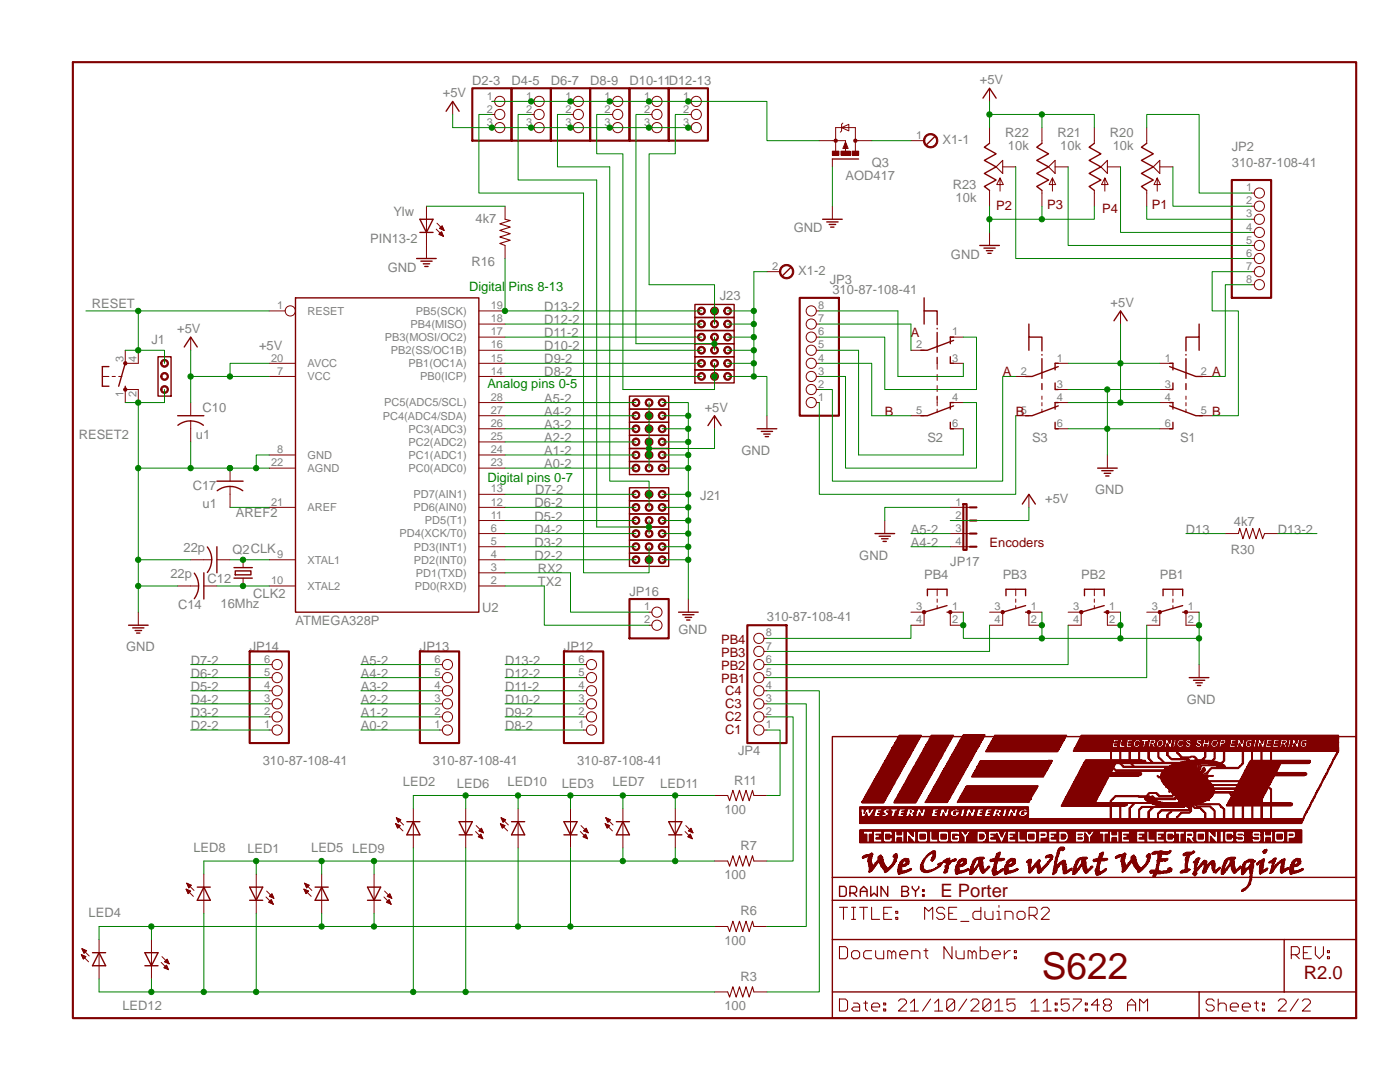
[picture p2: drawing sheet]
<svg xmlns="http://www.w3.org/2000/svg" width="279mm" height="216mm" viewBox="0 0 279 216" stroke-linecap="round" stroke-linejoin="round" font-family="sans-serif">
<defs><g id="words">
<text font-size="7.4" fill="#800000" x="207.9" y="195.3">S622</text>
<g font-size="3.7" fill="#800000">
<text x="187.7" y="179">E Porter</text>
<text x="260.2" y="195.3">R2.0</text>
</g>
<g font-size="2.6" fill="#808080">
<text x="94.3" y="17">D2-3</text>
<text x="102.1" y="17">D4-5</text>
<text x="109.9" y="17">D6-7</text>
<text x="117.8" y="17">D8-9</text>
<text x="125.6" y="17">D10-11D12-13</text>
<text x="195.5" y="16.8">+5V</text>
<text x="88.4" y="19.5">+5V</text>
<text x="188.1" y="28.7">X1-1</text>
<text x="200.6" y="27.3">R22</text>
<text x="201.2" y="29.9">10k</text>
<text x="211" y="27.3">R21</text>
<text x="211.6" y="29.9">10k</text>
<text x="221.5" y="27.3">R20</text>
<text x="222.1" y="29.9">10k</text>
<text x="168.7" y="35.9">AOD417</text>
<text x="174" y="33.3">Q3</text>
<text x="245.8" y="33.3">310-87-108-41</text>
<text x="245.8" y="30">JP2</text>
<text x="190.1" y="37.7">R23</text>
<text x="190.7" y="40.3">10k</text>
<text x="78.5" y="43.1">Ylw</text>
<text x="94.9" y="44.5">4k7</text>
<text x="158.4" y="46.4">GND</text>
<text x="73.9" y="48.5">PIN13-2</text>
<text x="94.1" y="53">R16</text>
<text x="189.8" y="51.6">GND</text>
<text x="77.4" y="54.2">GND</text>
<text x="143.7" y="59.9">J23</text>
<text x="159.3" y="54.9">X1-2</text>
<text x="165.6" y="56.7">JP3</text>
<text x="166.1" y="58.6">310-87-108-41</text>
<text x="18.3" y="61.4">RESET</text>
<text x="108.6" y="62">D13-2</text>
<text x="108.6" y="64.7">D12-2</text>
<text x="221.7" y="61.3">+5V</text>
<text x="30.2" y="68.6">J1</text>
<text x="35.4" y="66.5">+5V</text>
<text x="51.7" y="69.7">+5V</text>
<text x="108.6" y="69.9">D10-2</text>
<text x="108.6" y="67.3">D11-2</text>
<text x="108.6" y="72.5">D9-2</text>
<text x="108.6" y="75.1">D8-2</text>
<text x="40.4" y="82.1">C10</text>
<text x="108.6" y="83">A4-2</text>
<text x="108.6" y="80.3">A5-2</text>
<text x="140.7" y="82.1">+5V</text>
<text x="15.7" y="87.5">RESET2</text>
<text x="39.1" y="87.7">u1</text>
<text x="108.6" y="88.2">A2-2</text>
<text x="108.6" y="85.6">A3-2</text>
<text x="185.1" y="88.2">S2</text>
<text x="206" y="88.2">S3</text>
<text x="235.5" y="88.2">S1</text>
<text x="108.6" y="93.4">A0-2</text>
<text x="108.6" y="90.8">A1-2</text>
<text x="148" y="90.8">GND</text>
<text x="38.5" y="97.8">C17</text>
<text x="40.4" y="101.4">u1</text>
<text x="106.7" y="101.2">D6-2</text>
<text x="106.8" y="98.6">D7-2</text>
<text x="139.7" y="99.8">J21</text>
<text x="208.6" y="100.5">+5V</text>
<text x="218.5" y="98.6">GND</text>
<text x="47.1" y="103.2">AREF2</text>
<text x="106.7" y="106.5">D4-2</text>
<text x="106.7" y="103.9">D5-2</text>
<text x="181.8" y="106.5">A5-2</text>
<text x="236.7" y="106.5">D13</text>
<text x="246.2" y="104.9">4k7</text>
<text x="255" y="106.5">D13-2</text>
<text x="36.6" y="110.1">22p</text>
<text x="46.4" y="110.6">Q2CLK</text>
<text x="106.7" y="111.7">D2-2</text>
<text x="106.7" y="109.1">D3-2</text>
<text x="171.5" y="111.7">GND</text>
<text x="181.8" y="109.1">A4-2</text>
<text x="189.7" y="113">JP17</text>
<text x="245.7" y="110.5">R30</text>
<text x="34" y="115.4">22p</text>
<text x="41.4" y="116.3">C12</text>
<text x="50.5" y="119.4">CLK2</text>
<text x="107.3" y="116.9">TX2</text>
<text x="107.3" y="114.3">RX2</text>
<text x="125.6" y="118.9">JP16</text>
<text x="184.4" y="115.6">PB4</text>
<text x="200.1" y="115.6">PB3</text>
<text x="215.8" y="115.6">PB2</text>
<text x="231.5" y="115.6">PB1</text>
<text x="35.5" y="121.5">C14</text>
<text x="44" y="121.3">16Mhz</text>
<text x="59" y="124.8">ATMEGA328P</text>
<text x="96.2" y="122.2">U2</text>
<text x="153.1" y="124">310-87-108-41</text>
<text x="25.1" y="130">GND</text>
<text x="49.8" y="129.9">JP14</text>
<text x="83.8" y="129.9">JP13</text>
<text x="112.5" y="129.9">JP12</text>
<text x="135.4" y="126.6">GND</text>
<text x="38.1" y="137.8">D5-2</text>
<text x="38.1" y="135.2">D6-2</text>
<text x="38.1" y="132.6">D7-2</text>
<text x="72" y="137.8">A3-2</text>
<text x="72" y="135.2">A4-2</text>
<text x="72" y="132.6">A5-2</text>
<text x="100.8" y="132.6">D13-2</text>
<text x="100.8" y="135.2">D12-2</text>
<text x="100.8" y="137.8">D11-2</text>
<text x="38.1" y="143">D3-2</text>
<text x="38.1" y="140.4">D4-2</text>
<text x="72" y="143">A1-2</text>
<text x="72" y="140.4">A2-2</text>
<text x="100.8" y="143">D9-2</text>
<text x="100.8" y="140.4">D10-2</text>
<text x="236.8" y="140.4">GND</text>
<text x="38.1" y="145.7">D2-2</text>
<text x="72" y="145.7">A0-2</text>
<text x="100.8" y="145.7">D8-2</text>
<text x="52.4" y="152.7">310-87-108-41</text>
<text x="86.4" y="152.7">310-87-108-41</text>
<text x="115.2" y="152.7">310-87-108-41</text>
<text x="147.3" y="150.7">JP4</text>
<text x="80.4" y="156.9">LED2</text>
<text x="91.2" y="157.2">LED6</text>
<text x="101.3" y="156.9">LED10</text>
<text x="112.1" y="157.2">LED3</text>
<text x="122.2" y="156.9">LED7</text>
<text x="131.8" y="157.2">LED11</text>
<text x="146.5" y="156.5">R11</text>
<text x="144.6" y="162.4">100</text>
<text x="38.6" y="170">LED8</text>
<text x="49.4" y="170.2">LED1</text>
<text x="62.1" y="170">LED5 LED9</text>
<text x="147.8" y="169.6">R7</text>
<text x="144.6" y="175.4">100</text>
<text x="17.7" y="183">LED4</text>
<text x="147.8" y="182.7">R6</text>
<text x="144.6" y="188.5">100</text>
<text x="147.8" y="195.7">R3</text>
<text x="24.4" y="201.6">LED12</text>
<text x="144.6" y="201.6">100</text>
</g>
<g font-size="2.6" fill="#800000">
<text x="198.8" y="41.9">P2</text>
<text x="209" y="41.7">P3</text>
<text x="229.9" y="41.7">P1</text>
<text x="220" y="42.4">P4</text>
<text x="181.8" y="67.3">A</text>
<text x="200.1" y="75.1">A</text>
<text x="241.9" y="75.1">A</text>
<text x="176.6" y="83">B</text>
<text x="202.7" y="83">B</text>
<text x="241.9" y="83">B</text>
<text x="197.5" y="109.1">Encoders</text>
<text x="143.9" y="131">PB3</text>
<text x="143.9" y="128.4">PB4</text>
<text x="143.9" y="136.3">PB1</text>
<text x="143.9" y="133.6">PB2</text>
<text x="144.7" y="143.8">C2</text>
<text x="144.7" y="141.2">C3</text>
<text x="144.7" y="138.6">C4</text>
<text x="144.7" y="146.5">C1</text>
</g>
<g font-size="2.6" fill="#008000">
<text x="93.6" y="58.1">Digital Pins 8-13</text>
<text x="97.3" y="77.3">Analog pins 0-5</text>
<text x="97.3" y="96.1">Digital pins 0-7</text>
</g>
<g font-size="2.2" fill="#808080">
<text x="97.2" y="19.9">1</text>
<text x="97.2" y="22.5">2</text>
<text x="105" y="19.9">1</text>
<text x="105" y="22.5">2</text>
<text x="112.8" y="19.9">1</text>
<text x="112.8" y="22.5">2</text>
<text x="120.7" y="19.9">1</text>
<text x="120.7" y="22.5">2</text>
<text x="128.5" y="19.9">1</text>
<text x="128.5" y="22.5">2</text>
<text x="136.4" y="19.9">1</text>
<text x="136.4" y="22.5">2</text>
<text x="97.2" y="25.1">3</text>
<text x="105" y="25.1">3</text>
<text x="112.8" y="25.1">3</text>
<text x="120.7" y="25.1">3</text>
<text x="128.5" y="25.1">3</text>
<text x="136.4" y="25.1">3</text>
<text x="182.8" y="27.7">1</text>
<text x="248.7" y="38.2">1</text>
<text x="248.7" y="40.8">2</text>
<text x="248.7" y="43.4">3</text>
<text x="248.7" y="46">4</text>
<text x="154.1" y="53.8">2</text>
<text x="248.7" y="48.6">5</text>
<text x="248.7" y="51.2">6</text>
<text x="248.7" y="53.8">7</text>
<text x="248.7" y="56.5">8</text>
<text x="55.3" y="61.7">1</text>
<text x="61.4" y="62.8">RESET</text>
<text x="81.9" y="65.4">PB4(MISO)</text>
<text x="83" y="62.8">PB5(SCK)</text>
<text x="98" y="64.3">18</text>
<text x="98" y="61.7">19</text>
<text x="163.3" y="64.3">7</text>
<text x="163.3" y="61.7">8</text>
<text x="76.8" y="68.1">PB3(MOSI/OC2)</text>
<text x="78" y="70.7">PB2(SS/OC1B)</text>
<text x="98" y="66.9">17</text>
<text x="98" y="69.5">16</text>
<text x="163.3" y="69.5">5</text>
<text x="163.3" y="66.9">6</text>
<text x="182.8" y="69.5">2</text>
<text x="190" y="66.9">1</text>
<text x="24.6" y="72.1" transform="rotate(-90 24.6 72.1)">3</text>
<text x="27.2" y="72.1" transform="rotate(-90 27.2 72.1)">4</text>
<text x="54.1" y="72.1">20</text>
<text x="55.3" y="74.7">7</text>
<text x="61.4" y="75.9">VCC</text>
<text x="61.4" y="73.3">AVCC</text>
<text x="81.5" y="73.3">PB1(OC1A)</text>
<text x="83.9" y="75.9">PB0(ICP)</text>
<text x="98" y="72.1">15</text>
<text x="98" y="74.7">14</text>
<text x="163.3" y="77.4">2</text>
<text x="163.3" y="74.7">3</text>
<text x="163.3" y="72.1">4</text>
<text x="190" y="72.1">3</text>
<text x="203.7" y="74.7">2</text>
<text x="210.9" y="77.4">3</text>
<text x="210.9" y="72.1">1</text>
<text x="232.5" y="77.4">3</text>
<text x="232.5" y="72.1">1</text>
<text x="239.7" y="74.7">2</text>
<text x="24.6" y="79.3" transform="rotate(-90 24.6 79.3)">1</text>
<text x="27.2" y="79.3" transform="rotate(-90 27.2 79.3)">2</text>
<text x="76.4" y="83.7">PC4(ADC4/SDA)</text>
<text x="76.6" y="81.1">PC5(ADC5/SCL)</text>
<text x="98" y="80">28</text>
<text x="98" y="82.6">27</text>
<text x="163.3" y="80">1</text>
<text x="182.8" y="82.6">5</text>
<text x="190" y="80">4</text>
<text x="203.7" y="82.6">5</text>
<text x="210.9" y="80">4</text>
<text x="232.5" y="80">4</text>
<text x="239.7" y="82.6">5</text>
<text x="81.5" y="86.3">PC3(ADC3)</text>
<text x="81.5" y="89">PC2(ADC2)</text>
<text x="98" y="85.2">26</text>
<text x="98" y="87.8">25</text>
<text x="190" y="85.2">6</text>
<text x="210.9" y="85.2">6</text>
<text x="232.5" y="85.2">6</text>
<text x="54.1" y="93">22</text>
<text x="55.3" y="90.4">8</text>
<text x="61.4" y="91.6">GND</text>
<text x="61.4" y="94.2">AGND</text>
<text x="81.5" y="91.6">PC1(ADC1)</text>
<text x="81.5" y="94.2">PC0(ADC0)</text>
<text x="98" y="90.4">24</text>
<text x="98" y="93">23</text>
<text x="54.1" y="100.9">21</text>
<text x="82.5" y="99.4">PD7(AIN1)</text>
<text x="98" y="98.3">13</text>
<text x="98" y="100.9">12</text>
<text x="190.7" y="100.9">1</text>
<text x="61.4" y="102">AREF</text>
<text x="79.7" y="107.3">PD4(XCK/T0)</text>
<text x="82.5" y="102">PD6(AIN0)</text>
<text x="84.8" y="104.6">PD5(T1)</text>
<text x="98" y="103.5">11</text>
<text x="98" y="106.1">6</text>
<text x="190.7" y="103.5">2</text>
<text x="190.7" y="106.1">3</text>
<text x="55.3" y="111.3">9</text>
<text x="61.4" y="112.5">XTAL1</text>
<text x="82.6" y="109.9">PD3(INT1)</text>
<text x="82.6" y="112.5">PD2(INT0)</text>
<text x="98" y="108.7">5</text>
<text x="98" y="111.3">4</text>
<text x="98" y="113.9">3</text>
<text x="190.7" y="108.7">4</text>
<text x="54.1" y="116.6">10</text>
<text x="61.4" y="117.7">XTAL2</text>
<text x="82.8" y="117.7">PD0(RXD)</text>
<text x="83" y="115.1">PD1(TXD)</text>
<text x="98" y="116.6">2</text>
<text x="128.5" y="121.8">1</text>
<text x="128.5" y="124.4">2</text>
<text x="182.8" y="121.8">3</text>
<text x="182.8" y="124.4">4</text>
<text x="190" y="121.8">1</text>
<text x="190" y="124.4">2</text>
<text x="198.5" y="121.8">3</text>
<text x="198.5" y="124.4">4</text>
<text x="205.7" y="121.8">1</text>
<text x="205.7" y="124.4">2</text>
<text x="214.2" y="121.8">3</text>
<text x="214.2" y="124.4">4</text>
<text x="221.4" y="121.8">1</text>
<text x="221.4" y="124.4">2</text>
<text x="229.9" y="121.8">3</text>
<text x="229.9" y="124.4">4</text>
<text x="237.1" y="121.8">1</text>
<text x="237.1" y="124.4">2</text>
<text x="152.8" y="129.6">7</text>
<text x="152.8" y="127">8</text>
<text x="52.7" y="137.5">4</text>
<text x="52.7" y="134.9">5</text>
<text x="52.7" y="132.2">6</text>
<text x="86.7" y="137.5">4</text>
<text x="86.7" y="134.9">5</text>
<text x="86.7" y="132.2">6</text>
<text x="115.4" y="137.5">4</text>
<text x="115.4" y="134.9">5</text>
<text x="115.4" y="132.2">6</text>
<text x="152.8" y="137.5">4</text>
<text x="152.8" y="134.9">5</text>
<text x="152.8" y="132.2">6</text>
<text x="52.7" y="142.7">2</text>
<text x="52.7" y="140.1">3</text>
<text x="86.7" y="142.7">2</text>
<text x="86.7" y="140.1">3</text>
<text x="115.4" y="142.7">2</text>
<text x="115.4" y="140.1">3</text>
<text x="152.8" y="142.7">2</text>
<text x="152.8" y="140.1">3</text>
<text x="52.7" y="145.3">1</text>
<text x="86.7" y="145.3">1</text>
<text x="115.4" y="145.3">1</text>
<text x="152.8" y="145.3">1</text>
</g>
</g></defs>
<g fill="none" stroke="#800000" stroke-width=".2">
<path d="M85.1 41.1v7.9M87.1 45.7l1.4 1.5M87.2 44.5l1.4 1.5M87.6 46.7h.7M87.7 45.6l.5-.5 .4 .9zM87.7 46.6h.6M87.8 45.6h.7M87.8 45.5h.6M87.8 46.9h.6M87.9 46.5h.3M87.9 45.4h.5M88 46.4h.2"/>
<path d="M88.1 45.7h.4M88.1 45.2h.2M88.1 47h.3M88.1 46.2l.4 1-.9-.4zM88.2 45.1h.1M88.4 45.9h.2M88.4 47.1h.1M100.8 41.1v2.7M100.8 49v2.6M53.7 62h3.2M53.7 75.1h5.3M53.7 72.5h5.3"/>
<path d="M95.6 62h5.2M95.6 75.1h5.2M95.6 72.5h5.2M95.6 64.7h5.2M95.6 67.3h5.2M95.6 69.9h5.2M187 72.5v1.2M187 74.7v1.2M187 76.9v1.2M187 79.1v1.2M53.7 90.8h5.3M53.7 93.4h5.3"/>
<path d="M95.6 90.8h5.2M95.6 93.4h5.2M95.6 98.6h5.2M95.6 80.3h5.2M95.6 83h5.2M95.6 85.6h5.2M95.6 88.2h5.2M48.5 111.7v1.6M48.5 115.4v1.5M53.7 116.9h5.3M53.7 111.7h5.3M53.7 101.2h5.3"/>
<path d="M95.6 116.9h5.2M95.6 111.7h5.2M95.6 101.2h5.2M95.6 103.9h5.2M95.6 106.5h5.2M95.6 109.1h5.2M95.6 114.3h5.2"/>
<circle cx="57.9" cy="62" r="1.02"/>
</g>
<path d="M14.5 12.4h256.2v190.8h-256.2z" fill="none" stroke="#800000" stroke-width=".42"/>
<g fill="none" stroke="#800000" stroke-width=".28">
<path d="M59 59.4h36.6v62.8h-36.6zM83.8 43.8h2.6l-1.3 2.6zM83.8 46.4h2.6M138.7 60.7h7.8v2.7h-7.8zM46.7 113.3h3.7M46.7 115.4h3.7M46.9 113.9h3.2v.8h-3.2zM166.1 175.1v-28.1h104.6v28.1M166.1 175.1v22.8M166.1 179.6h104.6M166.1 175.1h104.6M167.6 176.9h1l.3 .3v1.3l-.3 .4h-1z"/>
<path d="M169.6 178.2h1l.4-.3v-.7l-.4-.3h-1v2M170.3 178.2l.7 .7M171.7 178.9v-1.4l.7-.6 .6 .6v1.4M171.7 177.9h1.3M173.8 176.9v2l.6-.7 .7 .7v-2M177.2 176.9v2l-1.4-2v2M180 176.9h1l.3 .3v.3l-.3 .4 .3 .3v.3l-.3 .4h-1zM180 177.9h1M182.1 176.9v.3l.6 .7 .7-.7v-.3M182.7 177.9v1M184.1 177.5h.3v.4h-.3zM184.1 178.5h.3v.4h-.3z"/>
<path d="M270.7 175.1v22.8M166.1 187.5h104.6M239.3 197.9v5.3M239.3 197.9h17M256.3 197.9h14.4v5.3h-104.6v-5.3h73.2M256.3 187.5v10.4"/>
</g>
<g fill="none" stroke="#800000" stroke-width=".21">
<path d="M100.8 43.8l1 .2-2.1 .7 2.1 .6-2.1 .7 2.1 .6-2.1 .7 2.1 .6-2.1 .7 1.1 .4M167.5 199.3h1.2l.4 .4v1.6l-.4 .4h-1.2zM167.5 188.9h1.2l.4 .4v1.6l-.4 .4h-1.2zM167.5 181h1.6M168.3 181v2.5M169.9 181h.9M169.9 183.5h.9M169.9 190.1l.4-.4h.9l.4 .4v.8l-.4 .4h-.9l-.4-.4zM170.3 181v2.5M171.6 181h1.5M172.4 181v2.5M172.7 199.7v1.6l.4 .4"/>
<path d="M173.9 181v2.5h1.7M173.9 189.7h-1.2l-.3 .4v.8l.3 .4h1.2M174.8 189.7v1.2l.4 .4h1.2v-1.6M176.4 182.2h.8M177.2 191.3v-1.6h.4l.4 .4v1.2M178 181h-1.6v2.5h1.6M178 190.1l.4-.4 .4 .4v1.2M178.8 181.8h.4v.4h-.4zM178.8 183h.4v.5h-.4zM179.3 199.7l.4-.4h.8l.4 .4v.5l-1.6 1.5h1.6M179.6 190.5h1.6v-.4l-.4-.4h-.8l-.4 .4v.8l.4 .4h.8M182 191.3v-1.6h1.2l.4 .4v1.2"/>
<path d="M184.4 189.7h.8M184.5 183.5v-2.5l.8 .8 .8-.8v2.5M184.8 189.3v1.6l.4 .4M185.7 199.3l-1.6 2.4M188.5 181.4l-.4-.4h-.8l-.4 .4v.4l.4 .4h.8l.4 .4v.4l-.4 .5h-.8l-.4-.5M189.3 182.2h.8M190 188.9v2.4l-1.6-2.4v2.4M190.5 199.7l-1.6 1.6 .4 .4h.8l.4-.4v-1.6l-.4-.4h-.8l-.4 .4v1.6M190.8 189.7v1.2l.4 .4h1.2v-1.6M190.9 181h-1.6v2.5h1.6M191.7 183.9h1.7M192.9 199.3l-1.6 2.4"/>
<path d="M193.2 191.3v-1.6h.4l.4 .4v1.2M193.7 199.7l.4-.4h.8l.4 .4v.5l-1.6 1.5h1.6M194 190.1l.4-.4 .4 .4v1.2M195.6 188.9v2.4h1.2l.4-.4v-.8l-.4-.4h-1.2M195.7 181v2.5h-1.2l-.3-.5v-.8l.3-.4h1.2M196.6 181.8v1.2l.4 .5h1.2v-1.7M197.7 199.7l-1.5 1.6 .4 .4h.7l.4-.4v-1.6l-.4-.4h-.7l-.4 .4v1.6M198 190.5h1.6v-.4l-.4-.4h-.8l-.4 .4v.8l.4 .4h.8M199 181.8h.4v1.7M199 183.5h.8M199.4 180.7v.3M200.4 189.7v1.6"/>
<path d="M200.6 183.5v-1.7h1.2l.4 .4v1.3M201.6 189.7h-.4l-.8 .8M202.4 189.7h.4v.4h-.4zM202.4 190.9h.4v.4h-.4zM202.6 199.3h-1.6v1.2l.8-.3h.4l.4 .3v.8l-.4 .4h-.8l-.4-.4M203 182.2l.4-.4h.8l.4 .4v.8l-.4 .5h-.8l-.4-.5zM205.4 182.6h1.2l.4-.4v-.8l-.4-.4h-1.2v2.5M206.2 182.6l.8 .9M207.8 181.4l.4-.4h.8l.4 .4v.4l-1.6 1.7h1.6M213.4 199.3h-1.6v1.2l.8-.3h.4l.4 .3v.8l-.4 .4h-.8l-.4-.4M214.2 199.3h1.6v.4l-1.6 1.6v.4M220.2 199.7l.4-.4h.8l.4 .4v.5l-.4 .3 .4 .4v.4l-.4 .4h-.8l-.4-.4v-.4l.4-.4-.4-.3z"/>
<path d="M242.3 199.7l-.4-.4h-.8l-.4 .4v.5l.4 .3h.8l.4 .4v.4l-.4 .4h-.8l-.4-.4M243.1 199.3v2.4M250.7 199.7v1.6l.4 .4M255.1 199.7l.4-.4h.8l.4 .4v.5l-1.6 1.5h1.6M257.7 190.5h1.2l.4-.4v-.8l-.4-.4h-1.2v2.4M258.5 190.5l.8 .8M259.1 199.3l-1.6 2.4M259.9 199.7l.4-.4h.8l.4 .4v.5l-1.6 1.5h1.6M260.1 190.1h.8M261.7 188.9h-1.6v2.4h1.6M262.5 188.9v1.6l.8 .8 .8-.8v-1.6M264.9 189.7h.4v.4h-.4z"/>
<path d="M264.9 190.9h.4v.4h-.4zM170.3 200.2h.9l.4 .3v1.2h-1.3l-.4-.4 .4-.4h1.3M172.4 200.2h.7M173.9 200.9h1.7v-.4l-.4-.3h-.9l-.4 .3v.8l.4 .4h.9M176.4 200.2h.4v.3h-.4zM176.4 201.3h.4v.4h-.4zM181.7 200.2l.8-.9v2.4M181.7 201.7h1.6M186.5 200.2l.8-.9v2.4M186.5 201.7h1.6M198.5 200.2l.8-.9v2.4M198.5 201.7h1.7"/>
<path d="M205.8 200.2l.8-.9v2.4M205.8 201.7h1.6M208.2 200.2l.8-.9v2.4M208.2 201.7h1.6M210.6 200.2h.4v.3h-.4zM210.6 201.3h.4v.4h-.4zM216.6 200.2h.4v.3h-.4zM216.6 201.3h.4v.4h-.4zM219.4 200.5h-1.6l1.2-1.2v2.4M220.6 200.5h.8M225 201.7v-1.5l.8-.9 .8 .9v1.5M225 200.5h1.6"/>
<path d="M227.4 201.7v-2.4l.8 .9 .8-.9v2.4M243.1 200.5l.4-.3h.8l.4 .3v1.2M245.5 200.9h1.6v-.4l-.4-.3h-.8l-.4 .3v.8l.4 .4h.8M247.9 200.9h1.6v-.4l-.4-.3h-.8l-.4 .3v.8l.4 .4h.8M250.3 200.2h.8M251.9 200.2h.4v.3h-.4zM251.9 201.3h.4v.4h-.4z"/>
</g>
<path d="M139.4 61.5a.78 .78 0 0 1 1.2 .1 .78 .78 0 0 1-.4 1.2 .78 .78 0 0 1-1-.8h.3a.52 .52 0 0 1 .7-.5 .52 .52 0 0 1 .2 .9 .52 .52 0 0 1-.9-.2v-.2h-.3z" fill-rule="evenodd" fill="#800000"/>
<path d="M139.4 61.5a.78 .78 0 0 1 1.2 .1 .78 .78 0 0 1-.4 1.2 .78 .78 0 0 1-1-.8h.3a.52 .52 0 0 1 .7-.5 .52 .52 0 0 1 .2 .9 .52 .52 0 0 1-.9-.2v-.2h-.3z" fill="none" stroke="#800000" stroke-width=".2"/>
<path d="M142 61.5a.79 .79 0 0 1 1.3 .1 .79 .79 0 0 1-.5 1.2 .79 .79 0 0 1-1-.8h.3a.52 .52 0 0 1 .7-.4 .52 .52 0 0 1 .1 .9 .52 .52 0 0 1-.8-.3v-.2h-.3z" fill-rule="evenodd" fill="#800000"/>
<path d="M142 61.5a.79 .79 0 0 1 1.3 .1 .79 .79 0 0 1-.5 1.2 .79 .79 0 0 1-1-.8h.3a.52 .52 0 0 1 .7-.4 .52 .52 0 0 1 .1 .9 .52 .52 0 0 1-.8-.3v-.2h-.3z" fill="none" stroke="#800000" stroke-width=".2"/>
<path d="M144.6 61.5a.78 .78 0 0 1 1.3 .1 .78 .78 0 0 1-.4 1.2 .78 .78 0 0 1-1.1-.8h.3a.53 .53 0 0 1 .8-.4 .53 .53 0 0 1 .1 .9 .53 .53 0 0 1-.9-.3v-.2h-.3z" fill-rule="evenodd" fill="#800000"/>
<path d="M144.6 61.5a.78 .78 0 0 1 1.3 .1 .78 .78 0 0 1-.4 1.2 .78 .78 0 0 1-1.1-.8h.3a.53 .53 0 0 1 .8-.4 .53 .53 0 0 1 .1 .9 .53 .53 0 0 1-.9-.3v-.2h-.3z" fill="none" stroke="#800000" stroke-width=".2"/>
<path d="M138.7 63.4h7.8v2.6h-7.8z" fill="none" stroke="#800000" stroke-width=".28"/>
<path d="M139.4 64.2a.79 .79 0 0 1 1.2 0 .79 .79 0 0 1-.4 1.2 .79 .79 0 0 1-1-.7h.3a.52 .52 0 0 1 .7-.6 .52 .52 0 0 1 .2 .9 .52 .52 0 0 1-.9-.2v-.1h-.3z" fill-rule="evenodd" fill="#800000"/>
<path d="M139.4 64.2a.79 .79 0 0 1 1.2 0 .79 .79 0 0 1-.4 1.2 .79 .79 0 0 1-1-.7h.3a.52 .52 0 0 1 .7-.6 .52 .52 0 0 1 .2 .9 .52 .52 0 0 1-.9-.2v-.1h-.3z" fill="none" stroke="#800000" stroke-width=".2"/>
<path d="M142 64.2a.78 .78 0 0 1 1.3 0 .78 .78 0 0 1-.5 1.2 .78 .78 0 0 1-1-.7h.3a.52 .52 0 0 1 .7-.5 .52 .52 0 0 1 .1 .9 .52 .52 0 0 1-.8-.3v-.1h-.3z" fill-rule="evenodd" fill="#800000"/>
<path d="M142 64.2a.78 .78 0 0 1 1.3 0 .78 .78 0 0 1-.5 1.2 .78 .78 0 0 1-1-.7h.3a.52 .52 0 0 1 .7-.5 .52 .52 0 0 1 .1 .9 .52 .52 0 0 1-.8-.3v-.1h-.3z" fill="none" stroke="#800000" stroke-width=".2"/>
<path d="M144.6 64.2a.78 .78 0 0 1 1.3 0 .78 .78 0 0 1-.4 1.2 .78 .78 0 0 1-1.1-.7h.3a.53 .53 0 0 1 .8-.5 .53 .53 0 0 1 .1 .9 .53 .53 0 0 1-.9-.3v-.1h-.3z" fill-rule="evenodd" fill="#800000"/>
<path d="M144.6 64.2a.78 .78 0 0 1 1.3 0 .78 .78 0 0 1-.4 1.2 .78 .78 0 0 1-1.1-.7h.3a.53 .53 0 0 1 .8-.5 .53 .53 0 0 1 .1 .9 .53 .53 0 0 1-.9-.3v-.1h-.3z" fill="none" stroke="#800000" stroke-width=".2"/>
<path d="M138.7 66h7.8v2.6h-7.8z" fill="none" stroke="#800000" stroke-width=".28"/>
<path d="M139.4 66.8a.78 .78 0 0 1 1.2 0 .78 .78 0 0 1-.4 1.2 .78 .78 0 0 1-1-.7h.3a.52 .52 0 0 1 .7-.5 .52 .52 0 0 1 .2 .8 .52 .52 0 0 1-.9-.1v-.2h-.3z" fill-rule="evenodd" fill="#800000"/>
<path d="M139.4 66.8a.78 .78 0 0 1 1.2 0 .78 .78 0 0 1-.4 1.2 .78 .78 0 0 1-1-.7h.3a.52 .52 0 0 1 .7-.5 .52 .52 0 0 1 .2 .8 .52 .52 0 0 1-.9-.1v-.2h-.3z" fill="none" stroke="#800000" stroke-width=".2"/>
<path d="M142 66.8a.79 .79 0 0 1 1.3 0 .79 .79 0 0 1-.5 1.2 .79 .79 0 0 1-1-.7h.3a.52 .52 0 0 1 .7-.5 .52 .52 0 0 1 .1 .9 .52 .52 0 0 1-.8-.2v-.2h-.3z" fill-rule="evenodd" fill="#800000"/>
<path d="M142 66.8a.79 .79 0 0 1 1.3 0 .79 .79 0 0 1-.5 1.2 .79 .79 0 0 1-1-.7h.3a.52 .52 0 0 1 .7-.5 .52 .52 0 0 1 .1 .9 .52 .52 0 0 1-.8-.2v-.2h-.3z" fill="none" stroke="#800000" stroke-width=".2"/>
<path d="M144.6 66.8a.78 .78 0 0 1 1.3 0 .78 .78 0 0 1-.4 1.2 .78 .78 0 0 1-1.1-.7h.3a.53 .53 0 0 1 .8-.5 .53 .53 0 0 1 .1 .9 .53 .53 0 0 1-.9-.2v-.2h-.3z" fill-rule="evenodd" fill="#800000"/>
<path d="M144.6 66.8a.78 .78 0 0 1 1.3 0 .78 .78 0 0 1-.4 1.2 .78 .78 0 0 1-1.1-.7h.3a.53 .53 0 0 1 .8-.5 .53 .53 0 0 1 .1 .9 .53 .53 0 0 1-.9-.2v-.2h-.3z" fill="none" stroke="#800000" stroke-width=".2"/>
<path d="M138.7 68.6h7.8v2.6h-7.8z" fill="none" stroke="#800000" stroke-width=".28"/>
<path d="M139.4 69.4a.79 .79 0 0 1 1.2 0 .79 .79 0 0 1-.4 1.2 .79 .79 0 0 1-1-.7h.3a.52 .52 0 0 1 .7-.5 .52 .52 0 0 1 .2 .8 .52 .52 0 0 1-.9-.1v-.2h-.3z" fill-rule="evenodd" fill="#800000"/>
<path d="M139.4 69.4a.79 .79 0 0 1 1.2 0 .79 .79 0 0 1-.4 1.2 .79 .79 0 0 1-1-.7h.3a.52 .52 0 0 1 .7-.5 .52 .52 0 0 1 .2 .8 .52 .52 0 0 1-.9-.1v-.2h-.3z" fill="none" stroke="#800000" stroke-width=".2"/>
<path d="M142 69.4a.78 .78 0 0 1 1.3 .1 .78 .78 0 0 1-.5 1.1 .78 .78 0 0 1-1-.7h.3a.52 .52 0 0 1 .7-.5 .52 .52 0 0 1 .1 .9 .52 .52 0 0 1-.8-.2v-.2h-.3z" fill-rule="evenodd" fill="#800000"/>
<path d="M142 69.4a.78 .78 0 0 1 1.3 .1 .78 .78 0 0 1-.5 1.1 .78 .78 0 0 1-1-.7h.3a.52 .52 0 0 1 .7-.5 .52 .52 0 0 1 .1 .9 .52 .52 0 0 1-.8-.2v-.2h-.3z" fill="none" stroke="#800000" stroke-width=".2"/>
<path d="M144.6 69.4a.78 .78 0 0 1 1.3 0 .78 .78 0 0 1-.4 1.2 .78 .78 0 0 1-1.1-.7h.3a.53 .53 0 0 1 .8-.5 .53 .53 0 0 1 .1 .9 .53 .53 0 0 1-.9-.2v-.2h-.3z" fill-rule="evenodd" fill="#800000"/>
<path d="M144.6 69.4a.78 .78 0 0 1 1.3 0 .78 .78 0 0 1-.4 1.2 .78 .78 0 0 1-1.1-.7h.3a.53 .53 0 0 1 .8-.5 .53 .53 0 0 1 .1 .9 .53 .53 0 0 1-.9-.2v-.2h-.3z" fill="none" stroke="#800000" stroke-width=".2"/>
<path d="M138.7 71.2h7.8v2.6h-7.8z" fill="none" stroke="#800000" stroke-width=".28"/>
<path d="M139.4 72a.79 .79 0 0 1 1.3 0 .79 .79 0 0 1-.5 1.2 .79 .79 0 0 1-1-.7h.3a.52 .52 0 0 1 .7-.5 .52 .52 0 0 1 .2 .8 .52 .52 0 0 1-.9-.1v-.2h-.3z" fill-rule="evenodd" fill="#800000"/>
<path d="M139.4 72a.79 .79 0 0 1 1.3 0 .79 .79 0 0 1-.5 1.2 .79 .79 0 0 1-1-.7h.3a.52 .52 0 0 1 .7-.5 .52 .52 0 0 1 .2 .8 .52 .52 0 0 1-.9-.1v-.2h-.3z" fill="none" stroke="#800000" stroke-width=".2"/>
<path d="M142 72a.79 .79 0 0 1 1.3 .1 .79 .79 0 0 1-.5 1.2 .79 .79 0 0 1-1-.8h.3a.52 .52 0 0 1 .7-.4 .52 .52 0 0 1 .1 .8 .52 .52 0 0 1-.8-.2v-.2h-.3z" fill-rule="evenodd" fill="#800000"/>
<path d="M142 72a.79 .79 0 0 1 1.3 .1 .79 .79 0 0 1-.5 1.2 .79 .79 0 0 1-1-.8h.3a.52 .52 0 0 1 .7-.4 .52 .52 0 0 1 .1 .8 .52 .52 0 0 1-.8-.2v-.2h-.3z" fill="none" stroke="#800000" stroke-width=".2"/>
<path d="M144.6 72a.78 .78 0 0 1 1.3 0 .78 .78 0 0 1-.4 1.2 .78 .78 0 0 1-1.1-.7h.3a.53 .53 0 0 1 .8-.4 .53 .53 0 0 1 .1 .8 .53 .53 0 0 1-.9-.2v-.2h-.3z" fill-rule="evenodd" fill="#800000"/>
<path d="M144.6 72a.78 .78 0 0 1 1.3 0 .78 .78 0 0 1-.4 1.2 .78 .78 0 0 1-1.1-.7h.3a.53 .53 0 0 1 .8-.4 .53 .53 0 0 1 .1 .8 .53 .53 0 0 1-.9-.2v-.2h-.3z" fill="none" stroke="#800000" stroke-width=".2"/>
<path d="M138.7 73.8h7.8v2.6h-7.8z" fill="none" stroke="#800000" stroke-width=".28"/>
<path d="M139.4 74.6a.79 .79 0 0 1 1.2 0 .79 .79 0 0 1-.4 1.2 .79 .79 0 0 1-1-.7h.3a.52 .52 0 0 1 .7-.5 .52 .52 0 0 1 .2 .8 .52 .52 0 0 1-.9-.1v-.2h-.3z" fill-rule="evenodd" fill="#800000"/>
<path d="M139.4 74.6a.79 .79 0 0 1 1.2 0 .79 .79 0 0 1-.4 1.2 .79 .79 0 0 1-1-.7h.3a.52 .52 0 0 1 .7-.5 .52 .52 0 0 1 .2 .8 .52 .52 0 0 1-.9-.1v-.2h-.3z" fill="none" stroke="#800000" stroke-width=".2"/>
<path d="M142 74.6a.78 .78 0 0 1 1.3 .1 .78 .78 0 0 1-.5 1.2 .78 .78 0 0 1-1-.8h.3a.52 .52 0 0 1 .7-.4 .52 .52 0 0 1 .1 .8 .52 .52 0 0 1-.8-.2v-.2h-.3z" fill-rule="evenodd" fill="#800000"/>
<path d="M142 74.6a.78 .78 0 0 1 1.3 .1 .78 .78 0 0 1-.5 1.2 .78 .78 0 0 1-1-.8h.3a.52 .52 0 0 1 .7-.4 .52 .52 0 0 1 .1 .8 .52 .52 0 0 1-.8-.2v-.2h-.3z" fill="none" stroke="#800000" stroke-width=".2"/>
<path d="M144.6 74.6a.78 .78 0 0 1 1.3 .1 .78 .78 0 0 1-.4 1.1 .78 .78 0 0 1-1.1-.7h.3a.53 .53 0 0 1 .8-.4 .53 .53 0 0 1 .1 .8 .53 .53 0 0 1-.9-.2v-.2h-.3z" fill-rule="evenodd" fill="#800000"/>
<path d="M144.6 74.6a.78 .78 0 0 1 1.3 .1 .78 .78 0 0 1-.4 1.1 .78 .78 0 0 1-1.1-.7h.3a.53 .53 0 0 1 .8-.4 .53 .53 0 0 1 .1 .8 .53 .53 0 0 1-.9-.2v-.2h-.3z" fill="none" stroke="#800000" stroke-width=".2"/>
<path d="M125.6 79h7.9v2.6h-7.9z" fill="none" stroke="#800000" stroke-width=".28"/>
<path d="M126.3 79.8a.78 .78 0 0 1 1.3 .1 .78 .78 0 0 1-.5 1.2 .78 .78 0 0 1-1-.8h.3a.53 .53 0 0 1 .7-.4 .53 .53 0 0 1 .3 .8 .53 .53 0 0 1-.9 0l-.1-.4h-.3z" fill-rule="evenodd" fill="#800000"/>
<path d="M126.3 79.8a.78 .78 0 0 1 1.3 .1 .78 .78 0 0 1-.5 1.2 .78 .78 0 0 1-1-.8h.3a.53 .53 0 0 1 .7-.4 .53 .53 0 0 1 .3 .8 .53 .53 0 0 1-.9 0l-.1-.4h-.3z" fill="none" stroke="#800000" stroke-width=".2"/>
<path d="M128.9 79.8a.79 .79 0 0 1 1.3 .1 .79 .79 0 0 1-.4 1.2 .79 .79 0 0 1-1-.8h.2a.52 .52 0 0 1 .7-.5 .52 .52 0 0 1 .2 .9 .52 .52 0 0 1-.8-.2l-.1-.2h-.2z" fill-rule="evenodd" fill="#800000"/>
<path d="M128.9 79.8a.79 .79 0 0 1 1.3 .1 .79 .79 0 0 1-.4 1.2 .79 .79 0 0 1-1-.8h.2a.52 .52 0 0 1 .7-.5 .52 .52 0 0 1 .2 .9 .52 .52 0 0 1-.8-.2l-.1-.2h-.2z" fill="none" stroke="#800000" stroke-width=".2"/>
<path d="M131.6 79.8a.78 .78 0 0 1 1.2 .1 .78 .78 0 0 1-.5 1.2 .78 .78 0 0 1-.9-.8h.2a.53 .53 0 0 1 .7-.4 .53 .53 0 0 1 .3 .8 .53 .53 0 0 1-.9 0l-.1-.4h-.2z" fill-rule="evenodd" fill="#800000"/>
<path d="M131.6 79.8a.78 .78 0 0 1 1.2 .1 .78 .78 0 0 1-.5 1.2 .78 .78 0 0 1-.9-.8h.2a.53 .53 0 0 1 .7-.4 .53 .53 0 0 1 .3 .8 .53 .53 0 0 1-.9 0l-.1-.4h-.2z" fill="none" stroke="#800000" stroke-width=".2"/>
<path d="M125.6 81.6h7.9v2.7h-7.9z" fill="none" stroke="#800000" stroke-width=".28"/>
<path d="M126.3 82.4a.79 .79 0 0 1 1.3 .1 .79 .79 0 0 1-.5 1.2 .79 .79 0 0 1-1-.7h.3a.53 .53 0 0 1 .8-.5 .53 .53 0 0 1 .1 .9 .53 .53 0 0 1-.9-.3v-.1h-.3z" fill-rule="evenodd" fill="#800000"/>
<path d="M126.3 82.4a.79 .79 0 0 1 1.3 .1 .79 .79 0 0 1-.5 1.2 .79 .79 0 0 1-1-.7h.3a.53 .53 0 0 1 .8-.5 .53 .53 0 0 1 .1 .9 .53 .53 0 0 1-.9-.3v-.1h-.3z" fill="none" stroke="#800000" stroke-width=".2"/>
<path d="M128.9 82.4a.79 .79 0 0 1 1.3 .1 .79 .79 0 0 1-.4 1.2 .79 .79 0 0 1-1-.7h.2a.52 .52 0 0 1 .7-.6 .52 .52 0 0 1 .2 .9 .52 .52 0 0 1-.8-.2l-.1-.1h-.2z" fill-rule="evenodd" fill="#800000"/>
<path d="M128.9 82.4a.79 .79 0 0 1 1.3 .1 .79 .79 0 0 1-.4 1.2 .79 .79 0 0 1-1-.7h.2a.52 .52 0 0 1 .7-.6 .52 .52 0 0 1 .2 .9 .52 .52 0 0 1-.8-.2l-.1-.1h-.2z" fill="none" stroke="#800000" stroke-width=".2"/>
<path d="M131.6 82.4a.79 .79 0 0 1 1.2 .1 .79 .79 0 0 1-.4 1.2 .79 .79 0 0 1-1-.7h.2a.53 .53 0 0 1 .8-.5 .53 .53 0 0 1 .1 .9 .53 .53 0 0 1-.8-.3l-.1-.1h-.2z" fill-rule="evenodd" fill="#800000"/>
<path d="M131.6 82.4a.79 .79 0 0 1 1.2 .1 .79 .79 0 0 1-.4 1.2 .79 .79 0 0 1-1-.7h.2a.53 .53 0 0 1 .8-.5 .53 .53 0 0 1 .1 .9 .53 .53 0 0 1-.8-.3l-.1-.1h-.2z" fill="none" stroke="#800000" stroke-width=".2"/>
<path d="M125.6 84.3h7.9v2.6h-7.9z" fill="none" stroke="#800000" stroke-width=".28"/>
<path d="M126.3 85.1a.78 .78 0 0 1 1.3 .1 .78 .78 0 0 1-.5 1.1 .78 .78 0 0 1-1-.7h.3a.53 .53 0 0 1 .7-.5 .53 .53 0 0 1 .3 .8 .53 .53 0 0 1-.9 0l-.1-.3h-.3z" fill-rule="evenodd" fill="#800000"/>
<path d="M126.3 85.1a.78 .78 0 0 1 1.3 .1 .78 .78 0 0 1-.5 1.1 .78 .78 0 0 1-1-.7h.3a.53 .53 0 0 1 .7-.5 .53 .53 0 0 1 .3 .8 .53 .53 0 0 1-.9 0l-.1-.3h-.3z" fill="none" stroke="#800000" stroke-width=".2"/>
<path d="M128.9 85.1a.79 .79 0 0 1 1.3 0 .79 .79 0 0 1-.4 1.2 .79 .79 0 0 1-1-.7h.2a.52 .52 0 0 1 .7-.5 .52 .52 0 0 1 .2 .8 .52 .52 0 0 1-.8-.2l-.1-.1h-.2z" fill-rule="evenodd" fill="#800000"/>
<path d="M128.9 85.1a.79 .79 0 0 1 1.3 0 .79 .79 0 0 1-.4 1.2 .79 .79 0 0 1-1-.7h.2a.52 .52 0 0 1 .7-.5 .52 .52 0 0 1 .2 .8 .52 .52 0 0 1-.8-.2l-.1-.1h-.2z" fill="none" stroke="#800000" stroke-width=".2"/>
<path d="M131.6 85.1a.78 .78 0 0 1 1.2 .1 .78 .78 0 0 1-.5 1.1 .78 .78 0 0 1-.9-.7h.2a.53 .53 0 0 1 .7-.5 .53 .53 0 0 1 .3 .8 .53 .53 0 0 1-.9 0l-.1-.3h-.2z" fill-rule="evenodd" fill="#800000"/>
<path d="M131.6 85.1a.78 .78 0 0 1 1.2 .1 .78 .78 0 0 1-.5 1.1 .78 .78 0 0 1-.9-.7h.2a.53 .53 0 0 1 .7-.5 .53 .53 0 0 1 .3 .8 .53 .53 0 0 1-.9 0l-.1-.3h-.2z" fill="none" stroke="#800000" stroke-width=".2"/>
<path d="M125.6 86.9h7.9v2.6h-7.9z" fill="none" stroke="#800000" stroke-width=".28"/>
<path d="M126.3 87.7a.79 .79 0 0 1 1.3 .1 .79 .79 0 0 1-.5 1.1 .79 .79 0 0 1-1-.7h.3a.53 .53 0 0 1 .8-.5 .53 .53 0 0 1 .1 .9 .53 .53 0 0 1-.9-.3v-.1h-.3z" fill-rule="evenodd" fill="#800000"/>
<path d="M126.3 87.7a.79 .79 0 0 1 1.3 .1 .79 .79 0 0 1-.5 1.1 .79 .79 0 0 1-1-.7h.3a.53 .53 0 0 1 .8-.5 .53 .53 0 0 1 .1 .9 .53 .53 0 0 1-.9-.3v-.1h-.3z" fill="none" stroke="#800000" stroke-width=".2"/>
<path d="M128.9 87.7a.79 .79 0 0 1 1.3 0 .79 .79 0 0 1-.4 1.2 .79 .79 0 0 1-1-.7h.2a.52 .52 0 0 1 .7-.6 .52 .52 0 0 1 .2 .9 .52 .52 0 0 1-.8-.2l-.1-.1h-.2z" fill-rule="evenodd" fill="#800000"/>
<path d="M128.9 87.7a.79 .79 0 0 1 1.3 0 .79 .79 0 0 1-.4 1.2 .79 .79 0 0 1-1-.7h.2a.52 .52 0 0 1 .7-.6 .52 .52 0 0 1 .2 .9 .52 .52 0 0 1-.8-.2l-.1-.1h-.2z" fill="none" stroke="#800000" stroke-width=".2"/>
<path d="M131.6 87.7a.79 .79 0 0 1 1.2 .1 .79 .79 0 0 1-.4 1.1 .79 .79 0 0 1-1-.7h.2a.53 .53 0 0 1 .8-.5 .53 .53 0 0 1 .1 .9 .53 .53 0 0 1-.8-.3l-.1-.1h-.2z" fill-rule="evenodd" fill="#800000"/>
<path d="M131.6 87.7a.79 .79 0 0 1 1.2 .1 .79 .79 0 0 1-.4 1.1 .79 .79 0 0 1-1-.7h.2a.53 .53 0 0 1 .8-.5 .53 .53 0 0 1 .1 .9 .53 .53 0 0 1-.8-.3l-.1-.1h-.2z" fill="none" stroke="#800000" stroke-width=".2"/>
<path d="M125.6 89.5h7.9v2.6h-7.9z" fill="none" stroke="#800000" stroke-width=".28"/>
<path d="M126.3 90.3a.78 .78 0 0 1 1.3 .1 .78 .78 0 0 1-.5 1.2 .78 .78 0 0 1-1-.8h.3a.53 .53 0 0 1 .7-.5 .53 .53 0 0 1 .3 .8 .53 .53 0 0 1-.9 0l-.1-.3h-.3z" fill-rule="evenodd" fill="#800000"/>
<path d="M126.3 90.3a.78 .78 0 0 1 1.3 .1 .78 .78 0 0 1-.5 1.2 .78 .78 0 0 1-1-.8h.3a.53 .53 0 0 1 .7-.5 .53 .53 0 0 1 .3 .8 .53 .53 0 0 1-.9 0l-.1-.3h-.3z" fill="none" stroke="#800000" stroke-width=".2"/>
<path d="M128.9 90.3a.79 .79 0 0 1 1.3 0 .79 .79 0 0 1-.4 1.2 .79 .79 0 0 1-1-.7h.2a.52 .52 0 0 1 .7-.5 .52 .52 0 0 1 .2 .8 .52 .52 0 0 1-.8-.1l-.1-.2h-.2z" fill-rule="evenodd" fill="#800000"/>
<path d="M128.9 90.3a.79 .79 0 0 1 1.3 0 .79 .79 0 0 1-.4 1.2 .79 .79 0 0 1-1-.7h.2a.52 .52 0 0 1 .7-.5 .52 .52 0 0 1 .2 .8 .52 .52 0 0 1-.8-.1l-.1-.2h-.2z" fill="none" stroke="#800000" stroke-width=".2"/>
<path d="M131.6 90.3a.78 .78 0 0 1 1.2 .1 .78 .78 0 0 1-.5 1.2 .78 .78 0 0 1-.9-.8h.2a.53 .53 0 0 1 .7-.5 .53 .53 0 0 1 .3 .8 .53 .53 0 0 1-.9 0l-.1-.3h-.2z" fill-rule="evenodd" fill="#800000"/>
<path d="M131.6 90.3a.78 .78 0 0 1 1.2 .1 .78 .78 0 0 1-.5 1.2 .78 .78 0 0 1-.9-.8h.2a.53 .53 0 0 1 .7-.5 .53 .53 0 0 1 .3 .8 .53 .53 0 0 1-.9 0l-.1-.3h-.2z" fill="none" stroke="#800000" stroke-width=".2"/>
<path d="M125.6 92.1h7.9v2.6h-7.9z" fill="none" stroke="#800000" stroke-width=".28"/>
<path d="M126.3 92.9a.78 .78 0 0 1 1.3 .1 .78 .78 0 0 1-.5 1.2 .78 .78 0 0 1-1-.8h.3a.53 .53 0 0 1 .8-.4 .53 .53 0 0 1 .1 .8 .53 .53 0 0 1-.9-.2v-.2h-.3z" fill-rule="evenodd" fill="#800000"/>
<path d="M126.3 92.9a.78 .78 0 0 1 1.3 .1 .78 .78 0 0 1-.5 1.2 .78 .78 0 0 1-1-.8h.3a.53 .53 0 0 1 .8-.4 .53 .53 0 0 1 .1 .8 .53 .53 0 0 1-.9-.2v-.2h-.3z" fill="none" stroke="#800000" stroke-width=".2"/>
<path d="M128.9 92.9a.79 .79 0 0 1 1.3 0 .79 .79 0 0 1-.4 1.2 .79 .79 0 0 1-1-.7h.2a.52 .52 0 0 1 .7-.5 .52 .52 0 0 1 .2 .8 .52 .52 0 0 1-.8-.1l-.1-.2h-.2z" fill-rule="evenodd" fill="#800000"/>
<path d="M128.9 92.9a.79 .79 0 0 1 1.3 0 .79 .79 0 0 1-.4 1.2 .79 .79 0 0 1-1-.7h.2a.52 .52 0 0 1 .7-.5 .52 .52 0 0 1 .2 .8 .52 .52 0 0 1-.8-.1l-.1-.2h-.2z" fill="none" stroke="#800000" stroke-width=".2"/>
<path d="M131.6 92.9a.78 .78 0 0 1 1.2 .1 .78 .78 0 0 1-.4 1.2 .78 .78 0 0 1-1-.8h.2a.53 .53 0 0 1 .8-.4 .53 .53 0 0 1 .1 .8 .53 .53 0 0 1-.8-.2l-.1-.2h-.2z" fill-rule="evenodd" fill="#800000"/>
<path d="M131.6 92.9a.78 .78 0 0 1 1.2 .1 .78 .78 0 0 1-.4 1.2 .78 .78 0 0 1-1-.8h.2a.53 .53 0 0 1 .8-.4 .53 .53 0 0 1 .1 .8 .53 .53 0 0 1-.8-.2l-.1-.2h-.2z" fill="none" stroke="#800000" stroke-width=".2"/>
<path d="M125.6 97.3h7.9v2.6h-7.9z" fill="none" stroke="#800000" stroke-width=".28"/>
<path d="M126.3 98.1a.78 .78 0 0 1 1.3 .1 .78 .78 0 0 1-.5 1.2 .78 .78 0 0 1-1-.8h.3a.53 .53 0 0 1 .8-.4 .53 .53 0 0 1 .1 .9 .53 .53 0 0 1-.9-.3v-.2h-.3z" fill-rule="evenodd" fill="#800000"/>
<path d="M126.3 98.1a.78 .78 0 0 1 1.3 .1 .78 .78 0 0 1-.5 1.2 .78 .78 0 0 1-1-.8h.3a.53 .53 0 0 1 .8-.4 .53 .53 0 0 1 .1 .9 .53 .53 0 0 1-.9-.3v-.2h-.3z" fill="none" stroke="#800000" stroke-width=".2"/>
<path d="M128.9 98.1a.79 .79 0 0 1 1.3 .1 .79 .79 0 0 1-.4 1.2 .79 .79 0 0 1-1-.8h.2a.52 .52 0 0 1 .7-.5 .52 .52 0 0 1 .2 .8 .52 .52 0 0 1-.8-.1l-.1-.2h-.2z" fill-rule="evenodd" fill="#800000"/>
<path d="M128.9 98.1a.79 .79 0 0 1 1.3 .1 .79 .79 0 0 1-.4 1.2 .79 .79 0 0 1-1-.8h.2a.52 .52 0 0 1 .7-.5 .52 .52 0 0 1 .2 .8 .52 .52 0 0 1-.8-.1l-.1-.2h-.2z" fill="none" stroke="#800000" stroke-width=".2"/>
<path d="M131.6 98.1a.78 .78 0 0 1 1.2 .1 .78 .78 0 0 1-.4 1.2 .78 .78 0 0 1-1-.8h.2a.53 .53 0 0 1 .8-.4 .53 .53 0 0 1 .1 .9 .53 .53 0 0 1-.8-.3l-.1-.2h-.2z" fill-rule="evenodd" fill="#800000"/>
<path d="M131.6 98.1a.78 .78 0 0 1 1.2 .1 .78 .78 0 0 1-.4 1.2 .78 .78 0 0 1-1-.8h.2a.53 .53 0 0 1 .8-.4 .53 .53 0 0 1 .1 .9 .53 .53 0 0 1-.8-.3l-.1-.2h-.2z" fill="none" stroke="#800000" stroke-width=".2"/>
<path d="M125.6 99.9h7.9v2.7h-7.9z" fill="none" stroke="#800000" stroke-width=".28"/>
<path d="M126.3 100.7a.79 .79 0 0 1 1.3 .1 .79 .79 0 0 1-.5 1.2 .79 .79 0 0 1-1-.8h.3a.52 .52 0 0 1 .8-.4 .52 .52 0 0 1 .1 .9 .52 .52 0 0 1-.9-.3v-.2h-.3z" fill-rule="evenodd" fill="#800000"/>
<path d="M126.3 100.7a.79 .79 0 0 1 1.3 .1 .79 .79 0 0 1-.5 1.2 .79 .79 0 0 1-1-.8h.3a.52 .52 0 0 1 .8-.4 .52 .52 0 0 1 .1 .9 .52 .52 0 0 1-.9-.3v-.2h-.3z" fill="none" stroke="#800000" stroke-width=".2"/>
<path d="M128.9 100.7a.78 .78 0 0 1 1.3 .1 .78 .78 0 0 1-.4 1.2 .78 .78 0 0 1-1-.8h.2a.52 .52 0 0 1 .7-.5 .52 .52 0 0 1 .2 .9 .52 .52 0 0 1-.8-.2l-.1-.2h-.2z" fill-rule="evenodd" fill="#800000"/>
<path d="M128.9 100.7a.78 .78 0 0 1 1.3 .1 .78 .78 0 0 1-.4 1.2 .78 .78 0 0 1-1-.8h.2a.52 .52 0 0 1 .7-.5 .52 .52 0 0 1 .2 .9 .52 .52 0 0 1-.8-.2l-.1-.2h-.2z" fill="none" stroke="#800000" stroke-width=".2"/>
<path d="M131.6 100.7a.79 .79 0 0 1 1.2 .1 .79 .79 0 0 1-.4 1.2 .79 .79 0 0 1-1-.8h.2a.52 .52 0 0 1 .8-.4 .52 .52 0 0 1 .1 .9 .52 .52 0 0 1-.8-.3l-.1-.2h-.2z" fill-rule="evenodd" fill="#800000"/>
<path d="M131.6 100.7a.79 .79 0 0 1 1.2 .1 .79 .79 0 0 1-.4 1.2 .79 .79 0 0 1-1-.8h.2a.52 .52 0 0 1 .8-.4 .52 .52 0 0 1 .1 .9 .52 .52 0 0 1-.8-.3l-.1-.2h-.2z" fill="none" stroke="#800000" stroke-width=".2"/>
<path d="M125.6 102.6h7.9v2.6h-7.9z" fill="none" stroke="#800000" stroke-width=".28"/>
<path d="M126.3 103.4a.78 .78 0 0 1 1.3 0 .78 .78 0 0 1-.5 1.2 .78 .78 0 0 1-1-.7h.3a.53 .53 0 0 1 .7-.5 .53 .53 0 0 1 .3 .8 .53 .53 0 0 1-.9 0l-.1-.3h-.3z" fill-rule="evenodd" fill="#800000"/>
<path d="M126.3 103.4a.78 .78 0 0 1 1.3 0 .78 .78 0 0 1-.5 1.2 .78 .78 0 0 1-1-.7h.3a.53 .53 0 0 1 .7-.5 .53 .53 0 0 1 .3 .8 .53 .53 0 0 1-.9 0l-.1-.3h-.3z" fill="none" stroke="#800000" stroke-width=".2"/>
<path d="M128.9 103.4a.79 .79 0 0 1 1.3 0 .79 .79 0 0 1-.4 1.2 .79 .79 0 0 1-1-.7h.2a.52 .52 0 0 1 .7-.6 .52 .52 0 0 1 .2 .9 .52 .52 0 0 1-.8-.2l-.1-.1h-.2z" fill-rule="evenodd" fill="#800000"/>
<path d="M128.9 103.4a.79 .79 0 0 1 1.3 0 .79 .79 0 0 1-.4 1.2 .79 .79 0 0 1-1-.7h.2a.52 .52 0 0 1 .7-.6 .52 .52 0 0 1 .2 .9 .52 .52 0 0 1-.8-.2l-.1-.1h-.2z" fill="none" stroke="#800000" stroke-width=".2"/>
<path d="M131.6 103.4a.78 .78 0 0 1 1.2 0 .78 .78 0 0 1-.4 1.2 .78 .78 0 0 1-1-.7h.2a.53 .53 0 0 1 .7-.5 .53 .53 0 0 1 .3 .8 .53 .53 0 0 1-.9 0l-.1-.3h-.2z" fill-rule="evenodd" fill="#800000"/>
<path d="M131.6 103.4a.78 .78 0 0 1 1.2 0 .78 .78 0 0 1-.4 1.2 .78 .78 0 0 1-1-.7h.2a.53 .53 0 0 1 .7-.5 .53 .53 0 0 1 .3 .8 .53 .53 0 0 1-.9 0l-.1-.3h-.2z" fill="none" stroke="#800000" stroke-width=".2"/>
<path d="M125.6 105.2h7.9v2.6h-7.9z" fill="none" stroke="#800000" stroke-width=".28"/>
<path d="M126.3 106a.79 .79 0 0 1 1.3 0 .79 .79 0 0 1-.5 1.2 .79 .79 0 0 1-1-.7h.3a.53 .53 0 0 1 .8-.5 .53 .53 0 0 1 .1 .9 .53 .53 0 0 1-.9-.2v-.2h-.3z" fill-rule="evenodd" fill="#800000"/>
<path d="M126.3 106a.79 .79 0 0 1 1.3 0 .79 .79 0 0 1-.5 1.2 .79 .79 0 0 1-1-.7h.3a.53 .53 0 0 1 .8-.5 .53 .53 0 0 1 .1 .9 .53 .53 0 0 1-.9-.2v-.2h-.3z" fill="none" stroke="#800000" stroke-width=".2"/>
<path d="M128.9 106a.79 .79 0 0 1 1.3 0 .79 .79 0 0 1-.4 1.2 .79 .79 0 0 1-1-.7h.2a.52 .52 0 0 1 .7-.5 .52 .52 0 0 1 .2 .8 .52 .52 0 0 1-.8-.1l-.1-.2h-.2z" fill-rule="evenodd" fill="#800000"/>
<path d="M128.9 106a.79 .79 0 0 1 1.3 0 .79 .79 0 0 1-.4 1.2 .79 .79 0 0 1-1-.7h.2a.52 .52 0 0 1 .7-.5 .52 .52 0 0 1 .2 .8 .52 .52 0 0 1-.8-.1l-.1-.2h-.2z" fill="none" stroke="#800000" stroke-width=".2"/>
<path d="M131.6 106a.79 .79 0 0 1 1.2 0 .79 .79 0 0 1-.4 1.2 .79 .79 0 0 1-1-.7h.2a.53 .53 0 0 1 .8-.5 .53 .53 0 0 1 .1 .9 .53 .53 0 0 1-.8-.2l-.1-.2h-.2z" fill-rule="evenodd" fill="#800000"/>
<path d="M131.6 106a.79 .79 0 0 1 1.2 0 .79 .79 0 0 1-.4 1.2 .79 .79 0 0 1-1-.7h.2a.53 .53 0 0 1 .8-.5 .53 .53 0 0 1 .1 .9 .53 .53 0 0 1-.8-.2l-.1-.2h-.2z" fill="none" stroke="#800000" stroke-width=".2"/>
<path d="M125.6 107.8h7.9v2.6h-7.9z" fill="none" stroke="#800000" stroke-width=".28"/>
<path d="M126.3 108.6a.78 .78 0 0 1 1.3 .1 .78 .78 0 0 1-.5 1.1 .78 .78 0 0 1-1-.7h.3a.53 .53 0 0 1 .7-.5 .53 .53 0 0 1 .3 .8 .53 .53 0 0 1-.9 0l-.1-.3h-.3z" fill-rule="evenodd" fill="#800000"/>
<path d="M126.3 108.6a.78 .78 0 0 1 1.3 .1 .78 .78 0 0 1-.5 1.1 .78 .78 0 0 1-1-.7h.3a.53 .53 0 0 1 .7-.5 .53 .53 0 0 1 .3 .8 .53 .53 0 0 1-.9 0l-.1-.3h-.3z" fill="none" stroke="#800000" stroke-width=".2"/>
<path d="M128.9 108.6a.79 .79 0 0 1 1.3 0 .79 .79 0 0 1-.4 1.2 .79 .79 0 0 1-1-.7h.2a.52 .52 0 0 1 .7-.5 .52 .52 0 0 1 .2 .8 .52 .52 0 0 1-.8-.1l-.1-.2h-.2z" fill-rule="evenodd" fill="#800000"/>
<path d="M128.9 108.6a.79 .79 0 0 1 1.3 0 .79 .79 0 0 1-.4 1.2 .79 .79 0 0 1-1-.7h.2a.52 .52 0 0 1 .7-.5 .52 .52 0 0 1 .2 .8 .52 .52 0 0 1-.8-.1l-.1-.2h-.2z" fill="none" stroke="#800000" stroke-width=".2"/>
<path d="M131.6 108.6a.78 .78 0 0 1 1.2 .1 .78 .78 0 0 1-.4 1.1 .78 .78 0 0 1-1-.7h.2a.53 .53 0 0 1 .7-.5 .53 .53 0 0 1 .3 .8 .53 .53 0 0 1-.9 0l-.1-.3h-.2z" fill-rule="evenodd" fill="#800000"/>
<path d="M131.6 108.6a.78 .78 0 0 1 1.2 .1 .78 .78 0 0 1-.4 1.1 .78 .78 0 0 1-1-.7h.2a.53 .53 0 0 1 .7-.5 .53 .53 0 0 1 .3 .8 .53 .53 0 0 1-.9 0l-.1-.3h-.2z" fill="none" stroke="#800000" stroke-width=".2"/>
<path d="M125.6 110.4h7.9v2.6h-7.9z" fill="none" stroke="#800000" stroke-width=".28"/>
<path d="M126.3 111.2a.79 .79 0 0 1 1.3 .1 .79 .79 0 0 1-.5 1.2 .79 .79 0 0 1-1-.8h.3a.53 .53 0 0 1 .8-.5 .53 .53 0 0 1 .1 .9 .53 .53 0 0 1-.9-.2v-.2h-.3z" fill-rule="evenodd" fill="#800000"/>
<path d="M126.3 111.2a.79 .79 0 0 1 1.3 .1 .79 .79 0 0 1-.5 1.2 .79 .79 0 0 1-1-.8h.3a.53 .53 0 0 1 .8-.5 .53 .53 0 0 1 .1 .9 .53 .53 0 0 1-.9-.2v-.2h-.3z" fill="none" stroke="#800000" stroke-width=".2"/>
<path d="M128.9 111.2a.79 .79 0 0 1 1.3 0 .79 .79 0 0 1-.4 1.2 .79 .79 0 0 1-1-.7h.2a.52 .52 0 0 1 .7-.5 .52 .52 0 0 1 .2 .8 .52 .52 0 0 1-.8-.1l-.1-.2h-.2z" fill-rule="evenodd" fill="#800000"/>
<path d="M128.9 111.2a.79 .79 0 0 1 1.3 0 .79 .79 0 0 1-.4 1.2 .79 .79 0 0 1-1-.7h.2a.52 .52 0 0 1 .7-.5 .52 .52 0 0 1 .2 .8 .52 .52 0 0 1-.8-.1l-.1-.2h-.2z" fill="none" stroke="#800000" stroke-width=".2"/>
<path d="M131.6 111.2a.79 .79 0 0 1 1.2 .1 .79 .79 0 0 1-.4 1.2 .79 .79 0 0 1-1-.8h.2a.53 .53 0 0 1 .8-.5 .53 .53 0 0 1 .1 .9 .53 .53 0 0 1-.8-.2l-.1-.2h-.2z" fill-rule="evenodd" fill="#800000"/>
<g fill="none" stroke="#800000" stroke-width=".2">
<path d="M90.3 20.2v2.6M85.1 49v2.6M38.1 67.3v2.6M38.1 80.3v2.7M38.1 84v4.2M45.9 93.4v2.6M45.9 97.1v4.1M35.5 116.9h4.1M38.1 111.7h4.1M40.7 116.9h2.6M43.3 111.7h2.6M131.6 111.2a.79 .79 0 0 1 1.2 .1 .79 .79 0 0 1-.4 1.2 .79 .79 0 0 1-1-.8h.2a.53 .53 0 0 1 .8-.5 .53 .53 0 0 1 .1 .9 .53 .53 0 0 1-.8-.2l-.1-.2h-.2z"/>
<path d="M137.4 119.5v2.7M27.6 122.2v2.6"/>
</g>
<g fill="none" stroke="#800000" stroke-width=".28">
<path d="M89 22.2l1.3-2 1.3 2M186.5 27.3l-1.6 1.6M83.1 51.6h4M84 52.1h2.2M84.5 52.6h1.2M84.8 53.2h.6M36.8 69.2l1.3-1.9 1.3 1.9M35.5 83h5.2M35.5 84.9a4.2 4.2 0 0 1 5.1 0M43.3 96h5.2M45.9 97.1a4 4 0 0 1 2.6 .8M45.9 97l-1.6 .4-1 .5"/>
<path d="M38.8 114.4l.5 .9 .3 1.6M39.6 116.9a4 4 0 0 1-.8 2.6M40.7 114.3v5.2M41.4 109.1a4.1 4.1 0 0 1 0 5.1M43.3 109.1v5.2M25.7 124.8h3.9M26.5 125.3h2.2M27 125.8h1.3M27.3 126.3h.6M135.4 122.2h3.9M136.2 122.7h2.3M136.7 123.2h1.3"/>
<path d="M137 123.7h.7"/>
</g>
<path d="M184.8 27a1.44 1.44 0 0 1 2.2 .4 1.44 1.44 0 0 1-.9 2.1 1.44 1.44 0 0 1-1.8-1.4h.3a1.17 1.17 0 0 1 1.6-1.1 1.17 1.17 0 0 1 .3 1.9 1.17 1.17 0 0 1-1.9-.5v-.3h-.3v-.4z" fill-rule="evenodd" fill="#800000"/>
<path d="M181.8 28.1h2.6M184.8 27a1.44 1.44 0 0 1 2.2 .4 1.44 1.44 0 0 1-.9 2.1 1.44 1.44 0 0 1-1.8-1.4h.3a1.17 1.17 0 0 1 1.6-1.1 1.17 1.17 0 0 1 .3 1.9 1.17 1.17 0 0 1-1.9-.5v-.3h-.3v-.4z" fill="none" stroke="#800000" stroke-width=".2"/>
<path d="M157.8 53.4l-1.6 1.6" fill="none" stroke="#800000" stroke-width=".28"/>
<path d="M156.1 53.1a1.44 1.44 0 0 1 2.2 .5 1.44 1.44 0 0 1-1 2 1.44 1.44 0 0 1-1.8-1.4h.3a1.17 1.17 0 0 1 1.7-1.1 1.17 1.17 0 0 1 .2 2 1.17 1.17 0 0 1-1.8-.6l-.1-.3h-.3l.2-.7z" fill-rule="evenodd" fill="#800000"/>
<g fill="none" stroke="#800000" stroke-width=".2">
<path d="M153.1 54.2h2.6M156.1 53.1a1.44 1.44 0 0 1 2.2 .5 1.44 1.44 0 0 1-1 2 1.44 1.44 0 0 1-1.8-1.4h.3a1.17 1.17 0 0 1 1.7-1.1 1.17 1.17 0 0 1 .2 2 1.17 1.17 0 0 1-1.8-.6l-.1-.3h-.3l.2-.7zM181.8 69.9h2.6M187 79v.7M189.7 72.5h2.6M189.7 67.3h2.6M202.7 75.1h2.6M207.9 79v.7M210.6 72.5h2.6M210.6 77.7h2.6M231.5 72.5h2.6M231.5 77.7h2.6"/>
<path d="M236.7 79v.7M239.3 75.1h2.6M181.8 83h2.6M187 80.3v.7M187 81.6v.7M189.7 85.6h2.6M189.7 80.3h2.6M202.7 83h2.6M207.9 80.3v.7M207.9 81.6v.7M210.6 85.6h2.6M210.6 80.3h2.6"/>
<path d="M231.5 85.6h2.6M231.5 80.3h2.6M236.7 80.3v.7M236.7 81.6v.7M239.3 83h2.6M187 117.6v1.3M187 119.5v.7M184.4 122.2v2.6M187 120.8v.7M189.7 122.2v2.6"/>
</g>
<g fill="none" stroke="#800000" stroke-width=".28">
<path d="M184.4 59.4v2.6h2.6v2.8M184.4 62v2.7M187 65.5v.1M187 66.3v4M187 71.3v1.2M189.7 71.2v1.3h.6M190.3 67.3h-.6v1.3M190.3 67.9l-5.2 2h-1.3M205.3 67.3v2.6M205.3 64.7v2.6h2.6v2.7M207.9 70.7v.2M207.9 71.6v3.9"/>
<path d="M207.9 76.5v1.2M210.6 76.4v1.3h.6M211.2 72.5h-.6v1.3M211.2 73.2l-5.2 1.9h-1.3M233.4 73.2l5.3 1.9h1.3M233.4 72.5h.7v1.3M234.1 76.4v1.3h-.7M236.7 70.7v.2M236.7 71.6v3.9M236.7 76.5v1.2M239.3 64.7v2.6h-2.6v2.7M239.3 67.3v2.6"/>
<path d="M189.7 84.3v1.3h.6M190.3 80.3h-.6v1.3M190.3 81l-5.2 2h-1.3M210.6 84.3v1.3h.6M211.2 80.3h-.6v1.3M211.2 81l-5.2 2h-1.3M233.4 81l5.3 2h1.3M233.4 80.3h.7v1.3M234.1 84.3v1.3h-.7M185.1 118.9v-1.3h3.9v1.3M189 122.2h.7M189 120.8l-4.6 1.4"/>
</g>
<path d="M184.2 121.9h.5l.1 .3-.1 .2-.3 .1-.2-.1z" fill-rule="evenodd" fill="#800000"/>
<path d="M184.2 121.9h.5l.1 .3-.1 .2-.3 .1-.2-.1z" fill="none" stroke="#800000" stroke-width=".2"/>
<path d="M189.4 121.9h.5l.1 .3-.1 .2-.2 .1-.3-.1z" fill-rule="evenodd" fill="#800000"/>
<path d="M202.7 117.6v1.3M202.7 119.5v.7M181.8 122.2h2.6M181.8 124.8h2.6M189.4 121.9h.5l.1 .3-.1 .2-.2 .1-.3-.1zM189.7 122.2h2.6M189.7 124.8h2.6M200.1 122.2v2.6M202.7 120.8v.7M205.3 122.2v2.6" fill="none" stroke="#800000" stroke-width=".2"/>
<path d="M200.8 118.9v-1.3h3.9v1.3M204.7 120.8l-4.6 1.4M204.7 122.2h.6" fill="none" stroke="#800000" stroke-width=".28"/>
<path d="M199.9 121.9h.4l.1 .3-.1 .2-.2 .1-.2-.1z" fill-rule="evenodd" fill="#800000"/>
<path d="M199.9 121.9h.4l.1 .3-.1 .2-.2 .1-.2-.1z" fill="none" stroke="#800000" stroke-width=".2"/>
<path d="M205.1 121.9h.5l.1 .3-.1 .2-.3 .1-.2-.1z" fill-rule="evenodd" fill="#800000"/>
<path d="M218.4 117.6v1.3M218.4 119.5v.7M197.5 122.2h2.6M197.5 124.8h2.6M205.1 121.9h.5l.1 .3-.1 .2-.3 .1-.2-.1zM205.3 122.2h2.6M205.3 124.8h2.6M215.8 122.2v2.6M218.4 120.8v.7M221 122.2v2.6" fill="none" stroke="#800000" stroke-width=".2"/>
<path d="M216.4 118.9v-1.3h4v1.3M220.4 122.2h.6M220.4 120.8l-4.6 1.4" fill="none" stroke="#800000" stroke-width=".28"/>
<path d="M215.5 121.9h.5l.1 .3-.1 .2-.2 .1-.3-.1-.1-.2z" fill-rule="evenodd" fill="#800000"/>
<path d="M215.5 121.9h.5l.1 .3-.1 .2-.2 .1-.3-.1-.1-.2z" fill="none" stroke="#800000" stroke-width=".2"/>
<path d="M220.8 121.9h.5v.5l-.3 .1-.2-.1-.1-.2z" fill-rule="evenodd" fill="#800000"/>
<path d="M234.1 117.6v1.3M234.1 119.5v.7M213.2 122.2h2.6M213.2 124.8h2.6M220.8 121.9h.5v.5l-.3 .1-.2-.1-.1-.2zM221 122.2h2.6M221 124.8h2.6M231.5 122.2v2.6M234.1 120.8v.7M236.7 122.2v2.6" fill="none" stroke="#800000" stroke-width=".2"/>
<path d="M232.1 118.9v-1.3h3.9v1.3M236 120.8l-4.5 1.4M236 122.2h.7" fill="none" stroke="#800000" stroke-width=".28"/>
<path d="M231.2 121.9h.5v.5l-.2 .1-.3-.1-.1-.2z" fill-rule="evenodd" fill="#800000"/>
<path d="M231.2 121.9h.5v.5l-.2 .1-.3-.1-.1-.2z" fill="none" stroke="#800000" stroke-width=".2"/>
<path d="M236.5 121.9h.4v.5l-.2 .1-.2-.1-.2-.2z" fill-rule="evenodd" fill="#800000"/>
<g fill="none" stroke="#800000" stroke-width=".2">
<path d="M197.5 17.6v2.6M166.1 31.7v1.6M168 25.5l1.4-.7v1.3zM168.2 24.6l-.2 .2v1.3l-.3 .3M168.7 28.4v-.3h-1.9v2.1M168.7 28.3l.6 1.3h-1.1zM168.7 29.5v.9M170.7 28.1v2M171.3 28.1h-.6v-2.6h-3.9v2.6h-.7M197.5 25.5v3.1M197.5 38v3.1M199.6 35.5l-.7 1.3h1.3l-.6-1.3v2.6"/>
<path d="M200.1 33.3h2.6M207.9 25.5v3.1M207.9 38v3.1M210 35.5l-.6 1.3h1.3l-.7-1.3v2.6M210.6 33.3h2.6M218.4 25.5v3.1M218.4 38v3.1M220.5 35.5l-.7 1.3h1.3l-.6-1.3v2.6M221 33.3h2.6M228.9 25.5v3.1M228.9 38v3.1M230.9 35.5l-.6 1.3h1.3l-.7-1.3v2.6"/>
<path d="M231.5 33.3h2.6M197.5 46.4v2.6M223.6 62v2.7M221 90.8v2.6M228.9 122.2h2.6M228.9 124.8h2.6M236.5 121.9h.4v.5l-.2 .1-.2-.1-.2-.2zM236.7 122.2h2.6M236.7 124.8h2.6M239.3 132.6v2.6M142.6 158.7h2.6M150.5 158.7h2.6"/>
<path d="M37.1 177.4l1.5 1.5M37.1 177.4l1 .4-.6 .5zM37.2 177.5h.2M37.3 177.7h.4M37.3 176.2l.9 .4-.5 .6zM37.3 176.2l1.4 1.5M37.3 176.3h.1M37.3 177.8h.7M37.3 176.4h.4M37.4 177.9h.6M37.4 176.5h.5M37.4 178h.4"/>
<path d="M37.4 176.7h.8M37.5 178.2h.2M37.5 176.8h.6M37.5 178.3h.1M37.6 176.9h.3M37.6 177h.2M37.7 177.1v.1M40.7 174.4v7.8M51.1 174.4v7.8M53.1 179l1.4 1.4M53.2 177.8l1.5 1.4M53.7 178.9l.6-.6 .4 .9z"/>
<path d="M53.7 179.9h.6M53.8 178.8h.7M53.8 178.9h.7M53.9 179.8h.4M54 178.6h.4M54 179.6h.2M54.1 178.5h.3M54.1 179.5h.1M54.1 179h.5M54.2 178.4h.1M54.4 179.2h.2M60.7 177.4l.9 .4-.5 .5z"/>
<path d="M60.7 177.4l1.4 1.5M60.7 177.5h.2M60.8 177.7h.4M60.8 176.2l1.4 1.5M60.8 176.2l.9 .4-.5 .6zM60.8 176.3h.1M60.8 177.8h.7M60.9 177.9h.6M60.9 176.4h.3M60.9 176.5h.6M60.9 178h.5M61 178.2h.2"/>
<path d="M61 176.7h.7M61 176.8h.6M61 178.3h.1M61.1 176.9h.3M61.1 177h.2M61.2 177.1v.1M64.2 174.4v7.8M74.7 174.4v7.8M76.6 179l1.4 1.4M76.8 177.8l1.4 1.4M77.3 178.9l.5-.6 .4 .9zM77.3 179.9h.5"/>
<path d="M77.3 178.8h.7M77.4 178.9h.6M77.4 179.8h.4M77.5 178.6h.4M77.5 179.6h.2M77.6 178.5h.3M77.6 179.5h.1M77.7 179h.4M77.7 178.4h.1M78 179.2h.1M79 164.4l.9 .3-.5 .6zM79 164.4l1.4 1.4"/>
<path d="M79 164.4h.1M79 164.5h.4M79.1 163.2l1.4 1.4M79.1 164.7h.6M79.1 163.2l.9 .4-.5 .5zM79.1 164.8h.8M79.1 163.3h.2M79.2 163.4h.4M79.2 164.9h.5M79.2 165h.4M79.2 163.5h.7M79.3 163.6h.6"/>
<path d="M79.3 165.1h.2M79.4 163.8h.4M79.4 163.9h.3M79.5 164h.1M82.5 161.4v7.8M92.9 161.4v7.8M94.9 165.9l1.5 1.5M95 164.7l1.5 1.5M95.5 166.9h.6M95.6 167h.6M95.6 165.8h.7M95.6 166.8h.5"/>
<path d="M95.7 165.7h.5M95.8 166.6h.2M95.8 165.9h.6M95.8 165.5h.4M95.8 167.2h.4M95.9 166.5h.1M95.9 166.4l.5 1-1-.4zM95.9 165.4h.2M96.1 165.3h.1M96.1 165.3l.4 .9-.9-.4zM96.1 166h.3M96.1 167.3h.2"/>
<path d="M96.4 166.1h.1M99.9 164.4l1.4 1.4M99.9 164.4l.9 .3-.5 .6zM99.9 164.4h.1M99.9 164.5h.4M100 164.7h.6M100 163.2l1.5 1.4M100 163.2l.9 .4-.5 .5zM100 163.3h.2M100.1 164.8h.7M100.1 164.9h.5M100.1 163.4h.4"/>
<path d="M100.2 165h.3M100.2 163.5h.6M100.2 165.1h.2M100.2 163.6h.6M100.3 163.8h.4M100.3 163.9h.3M100.4 164h.1M103.4 161.4v7.8M113.9 161.4v7.8M115.8 165.9l1.5 1.5M116 164.7l1.4 1.5M116.3 167l.6-.6 .4 1z"/>
<path d="M116.4 166.9h.7M116.5 165.8l.5-.5 .4 .9zM116.5 167h.6M116.5 165.8h.7M116.5 166.8h.5M116.6 165.7h.6M116.6 166.6h.3M116.7 165.9h.6M116.7 165.5h.4M116.8 167.2h.4M116.8 166.5h.1M116.9 165.4h.2"/>
<path d="M117 165.3h.1M117 166h.3M117.1 167.3h.1M117.3 166.1h.1M120.8 164.4l.9 .3-.5 .6zM120.8 164.4l1.4 1.4M120.8 164.4h.1M120.9 164.5h.3M120.9 163.2l1.4 1.4M120.9 163.2l.9 .4-.5 .5zM120.9 164.7h.6M120.9 163.3h.2"/>
<path d="M121 164.8h.7M121 164.9h.5M121 163.4h.4M121.1 163.5h.6M121.1 165h.3M121.1 165.1h.2M121.1 163.6h.7M121.2 163.8h.4M121.2 163.9h.3M121.3 164h.1M124.3 161.4v7.8M134.8 161.4v7.8"/>
<path d="M136.7 165.9l1.5 1.5M136.9 164.7l1.4 1.5M137.3 166.9h.7M137.4 167h.6M137.4 165.8l.5-.5 .4 .9zM137.4 165.8h.7M137.4 166.8h.5M137.5 165.7h.6M137.6 166.6h.3M137.6 165.9h.6M137.6 165.5h.4M137.7 167.2h.4"/>
<path d="M137.7 166.5h.1M137.8 166.4l.4 1-1-.4zM137.8 165.4h.2M137.9 165.3h.1M137.9 166h.3M138 167.3h.1M138.2 166.1h.1M142.6 171.8h2.6M150.5 171.8h2.6M16.2 190.5l.9 .4-.5 .5zM16.2 190.5l1.5 1.4M16.3 190.5h.1"/>
<path d="M16.3 190.6h.3M16.4 189.3l.9 .4-.5 .5zM16.4 190.8h.5M16.4 189.3l1.4 1.5M16.4 189.4h.2M16.4 190.9h.7M16.5 191h.5M16.5 189.5h.4M16.5 189.7h.7M16.5 191.2h.4M16.6 191.3h.1M16.6 189.8h.6"/>
<path d="M16.6 189.9h.5M16.7 190h.3M16.7 190.2h.1M19.8 187.5v7.8M30.2 187.5v7.8M32.2 192l1.4 1.5M32.3 190.9l1.5 1.4M32.7 193.1l.5-.5 .4 .9zM32.8 193h.6M32.8 193.1h.7M32.9 191.9h.7M32.9 192.9h.5"/>
<path d="M33 191.8h.5M33 192.8h.3M33.1 192h.5M33.1 191.7h.4M33.1 193.3h.4M33.1 192.7h.2M33.2 191.5h.2M33.4 191.4l.4 .9-1-.4zM33.4 191.4h.1M33.4 192.2h.3M33.4 193.4h.2M33.7 192.3h.1"/>
<path d="M53.6 180l.5-.5 .4 .9zM53.6 180h.8M53.9 180.1h.5M54.2 180.3h.3M54.5 180.4h.1M77.1 180l.6-.5 .3 .9zM77.1 180h.8M77.4 180.1h.5M77.7 180.3h.3M78 180.4h.1M142.6 184.9h2.6M142.6 197.9h2.6"/>
<path d="M150.5 184.9h2.6M150.5 197.9h2.6"/>
</g>
<g fill="none" stroke="#800000" stroke-width=".28">
<path d="M196.2 19.6l1.3-2 1.3 2M166.1 31.7h5.2M197.5 28.6l-1.1 .8 2.4 1.3-2.4 1.3 2.4 1.3-2.4 1.3 2.4 1.3-2.4 1.3 1.1 .8M207.9 28.6l-1 .8 2.4 1.3-2.4 1.3 2.4 1.3-2.4 1.3 2.4 1.3-2.4 1.3 1 .8M218.4 28.6l-1 .8 2.3 1.3-2.3 1.3 2.3 1.3-2.3 1.3 2.3 1.3-2.3 1.3 1 .8M228.9 28.6l-1.1 .8 2.4 1.3-2.4 1.3 2.4 1.3-2.4 1.3 2.4 1.3-2.4 1.3 1.1 .8M195.5 49h4M196.4 49.5h2.2M196.8 50h1.3M197.1 50.5h.7M222.3 64l1.3-2 1.3 2M219.1 93.4h3.9"/>
<path d="M219.9 93.9h2.2M220.4 94.4h1.3M220.7 95h.6M237.3 135.2h4M238.2 135.7h2.2M238.7 136.2h1.2M239 136.8h.6M39.4 177h2.6M40.7 177l1.3 2.6h-2.6zM49.8 177h2.6l-1.3 2.6zM49.8 179.6h2.6M62.9 177h2.6"/>
<path d="M64.2 177l1.3 2.6h-2.6zM73.3 177h2.7l-1.3 2.6zM73.3 179.6h2.7M81.2 164h2.6M82.5 164l1.3 2.6h-2.6zM91.6 164h2.7l-1.4 2.6zM91.6 166.6h2.7M102.1 164h2.6M103.4 164l1.3 2.6h-2.6zM112.5 164h2.7l-1.3 2.6zM112.5 166.6h2.7M123 164h2.6"/>
<path d="M124.3 164l1.3 2.6h-2.6zM133.5 164h2.6l-1.3 2.6zM133.5 166.6h2.6M18.5 190.1h2.6M19.8 190.1l1.3 2.6h-2.6zM28.9 190.1h2.6l-1.3 2.6zM28.9 192.7h2.6"/>
</g>
<path d="M198.8 33.3l1.3-1.3v2.6zM209.3 33.3l1.3-1.3v2.6zM219.7 33.3l1.3-1.3v2.6zM230.2 33.3l1.3-1.3v2.6zM145.2 158.7l.4 1.1 .7-2.1 .6 2.1 .7-2.1 .6 2.1 .7-2.1 .6 2.1 .7-2.1 .3 1M145.2 171.8l.4 1 .7-2 .6 2 .7-2 .6 2 .7-2 .6 2 .7-2 .3 1M145.2 184.9l.4 1 .7-2.1 .6 2.1 .7-2.1 .6 2.1 .7-2.1 .6 2.1 .7-2.1 .3 1.1M145.2 197.9l.4 1.1 .7-2.1 .6 2.1 .7-2.1 .6 2.1 .7-2.1 .6 2.1 .7-2.1 .3 1" fill="none" stroke="#800000" stroke-width=".21"/>
<path d="M168.7 29.3v.2h.3l-.3-.9-.2 .9" fill="none" stroke="#800000" stroke-width=".32"/>
<circle cx="166.8" cy="28.1" r=".35" fill="#800000"/>
<circle cx="166.8" cy="28.1" r=".35" fill="none" stroke="#800000" stroke-width=".2"/>
<path d="M170.5 27.8l.2-.1 .2 .1 .1 .3-.1 .2h-.4z" fill-rule="evenodd" fill="#800000"/>
<path d="M170.5 27.8l.2-.1 .2 .1 .1 .3-.1 .2h-.4z" fill="none" stroke="#800000" stroke-width=".2"/>
<path d="M166.1 30.2h1.3v.8h-1.3z" fill="#800000"/>
<path d="M166.1 30.2h1.3v.8h-1.3z" fill="none" stroke="#800000" stroke-width=".2"/>
<path d="M170.1 30.2h1.3v.8h-1.3z" fill="#800000"/>
<path d="M170.1 30.2h1.3v.8h-1.3z" fill="none" stroke="#800000" stroke-width=".2"/>
<path d="M167.8 30.2h1.9v.8h-1.9z" fill="#800000"/>
<g fill="none" stroke="#800000" stroke-width=".2">
<path d="M163.5 28.1h2.6M167.8 30.2h1.9v.8h-1.9zM171.3 28.1h2.7M249.8 38.5h.5M249.8 41.1h.5M249.8 43.8h.5M249.8 46.4h.5M249.8 49h.5M249.8 51.6h.5M249.8 54.2h.5M249.8 56.8h.5M20.4 75.1h1.3"/>
<path d="M22.4 75.1h.6M23.7 75.1h.6M25 77.7h2.6M25 72.5h2.6M162.9 77.7h.6M162.9 75.1h.6M162.9 72.5h.6M162.9 69.9h.6M162.9 67.3h.6M162.9 64.7h.6M162.9 62h.6M162.9 80.3h.6"/>
<path d="M152.5 137.8h.6M152.5 135.2h.6M152.5 132.6h.6M152.5 130h.6M152.5 127.4h.6M152.5 145.7h.6M152.5 143h.6M152.5 140.4h.6"/>
<circle cx="251.3" cy="38.5" r="1.02"/>
<circle cx="251.3" cy="41.1" r="1.02"/>
<circle cx="251.3" cy="43.7" r="1.02"/>
<circle cx="251.3" cy="46.4" r="1.02"/>
<circle cx="251.3" cy="56.8" r="1.02"/>
<circle cx="251.3" cy="49" r="1.02"/>
<circle cx="251.3" cy="54.2" r="1.02"/>
<circle cx="251.3" cy="51.6" r="1.02"/>
<circle cx="161.9" cy="75.1" r="1.02"/>
<circle cx="161.9" cy="69.9" r="1.02"/>
<circle cx="161.9" cy="67.3" r="1.02"/>
<circle cx="161.9" cy="72.5" r="1.02"/>
<circle cx="161.9" cy="64.7" r="1.02"/>
<circle cx="161.9" cy="62" r="1.02"/>
<circle cx="161.9" cy="77.7" r="1.02"/>
<circle cx="161.9" cy="80.3" r="1.02"/>
<circle cx="151.4" cy="132.6" r="1.02"/>
<circle cx="151.4" cy="130" r="1.02"/>
<circle cx="151.4" cy="137.8" r="1.02"/>
<circle cx="151.4" cy="135.2" r="1.02"/>
<circle cx="151.4" cy="127.4" r="1.02"/>
<circle cx="151.4" cy="145.7" r="1.02"/>
<circle cx="151.4" cy="140.4" r="1.02"/>
<circle cx="151.4" cy="143" r="1.02"/>
</g>
<path d="M245.8 35.9h7.9v23.5h-7.9zM159.6 59.4h7.8v23.6h-7.8zM149.1 124.8h7.9v23.5h-7.9z" fill="none" stroke="#800000" stroke-width=".42"/>
<path d="M21.7 73.2h-1.3v3.9h1.3M25 77.1v.6M25 72.5l-1.3 4.6" fill="none" stroke="#800000" stroke-width=".28"/>
<path d="M24.8 72.3l.3-.1 .2 .1v.4l-.2 .1-.3-.1-.1-.2z" fill-rule="evenodd" fill="#800000"/>
<path d="M24.8 72.3l.3-.1 .2 .1v.4l-.2 .1-.3-.1-.1-.2z" fill="none" stroke="#800000" stroke-width=".2"/>
<path d="M24.8 77.5l.3-.1 .2 .1v.4l-.2 .2-.3-.1-.1-.3z" fill-rule="evenodd" fill="#800000"/>
<g fill="none" stroke="#800000" stroke-width=".2">
<path d="M24.8 77.5l.3-.1 .2 .1v.4l-.2 .2-.3-.1-.1-.3zM25 69.9v2.6M25 77.7v2.6M27.6 69.9v2.6M27.6 77.7v2.6M142.6 83v2.6M244.5 106.5h2.6M252.4 106.5h2.6M53.7 137.8h.6M53.7 135.2h.6M53.7 132.6h.6M87.7 137.8h.6"/>
<path d="M87.7 135.2h.6M87.7 132.6h.6M116.5 137.8h.6M116.5 135.2h.6M116.5 132.6h.6M129.5 122.2h.6M129.5 124.8h.6M53.7 145.7h.6M53.7 143h.6M53.7 140.4h.6M87.7 145.7h.6M87.7 143h.6"/>
<path d="M87.7 140.4h.6M116.5 145.7h.6M116.5 143h.6M116.5 140.4h.6"/>
<circle cx="55.3" cy="135.2" r="1.02"/>
<circle cx="55.3" cy="137.8" r="1.02"/>
<circle cx="55.3" cy="132.6" r="1.02"/>
<circle cx="89.3" cy="137.8" r="1.02"/>
<circle cx="89.3" cy="132.6" r="1.02"/>
<circle cx="89.3" cy="135.2" r="1.02"/>
<circle cx="118" cy="132.6" r="1.02"/>
<circle cx="118" cy="135.2" r="1.02"/>
<circle cx="118" cy="137.8" r="1.02"/>
<circle cx="131.1" cy="122.1" r="1.02"/>
<circle cx="131.1" cy="124.8" r="1.02"/>
<circle cx="55.3" cy="145.7" r="1.02"/>
<circle cx="55.3" cy="140.4" r="1.02"/>
<circle cx="55.3" cy="143" r="1.02"/>
<circle cx="89.3" cy="143" r="1.02"/>
<circle cx="89.3" cy="140.4" r="1.02"/>
<circle cx="89.3" cy="145.7" r="1.02"/>
<circle cx="118" cy="145.7" r="1.02"/>
<circle cx="118" cy="143" r="1.02"/>
<circle cx="118" cy="140.4" r="1.02"/>
</g>
<path d="M247.1 106.5l.3-1.1 .7 2.1 .6-2.1 .7 2.1 .6-2.1 .7 2.1 .6-2.1 .7 2.1 .4-1" fill="none" stroke="#800000" stroke-width=".21"/>
<path d="M141.3 84.9l1.3-1.9 1.3 1.9" fill="none" stroke="#800000" stroke-width=".28"/>
<path d="M125.6 119.5h7.9v7.9h-7.9zM49.8 130h7.9v18.3h-7.9zM83.8 130h7.8v18.3h-7.8zM112.5 130h7.9v18.3h-7.9z" fill="none" stroke="#800000" stroke-width=".42"/>
<path d="M247.8 177.8l.3 .1z" fill="#800000"/>
<path d="M247.8 177.8l.3 .1z" fill="none" stroke="#800000" stroke-width=".2"/>
<path d="M247.8 177.7l.4 .1z" fill="#800000"/>
<path d="M247.8 177.7l.4 .1z" fill="none" stroke="#800000" stroke-width=".2"/>
<path d="M247.8 177.6l.5 .1z" fill="#800000"/>
<path d="M247.8 177.6l.5 .1z" fill="none" stroke="#800000" stroke-width=".2"/>
<path d="M247.8 177.5l.7 .1z" fill="#800000"/>
<path d="M247.8 177.5l.7 .1z" fill="none" stroke="#800000" stroke-width=".2"/>
<path d="M248 177.5h.6z" fill="#800000"/>
<path d="M248 177.5h.6z" fill="none" stroke="#800000" stroke-width=".2"/>
<path d="M248.1 177.4l.6 .1z" fill="#800000"/>
<path d="M248.1 177.4l.6 .1z" fill="none" stroke="#800000" stroke-width=".2"/>
<path d="M248.2 177.3l.6 .1z" fill="#800000"/>
<path d="M248.2 177.3l.6 .1z" fill="none" stroke="#800000" stroke-width=".2"/>
<path d="M248.4 177.2l.4 .1z" fill="#800000"/>
<path d="M248.4 177.2l.4 .1z" fill="none" stroke="#800000" stroke-width=".2"/>
<path d="M248.5 177.1l.4 .1z" fill="#800000"/>
<path d="M248.5 177.1l.4 .1z" fill="none" stroke="#800000" stroke-width=".2"/>
<path d="M248.7 177l.3 .1z" fill="#800000"/>
<path d="M248.7 177l.3 .1z" fill="none" stroke="#800000" stroke-width=".2"/>
<path d="M248.8 177h.3z" fill="#800000"/>
<path d="M248.8 177h.3z" fill="none" stroke="#800000" stroke-width=".2"/>
<path d="M248.8 176.9l.4 .1z" fill="#800000"/>
<path d="M248.8 176.9l.4 .1z" fill="none" stroke="#800000" stroke-width=".2"/>
<path d="M248.9 176.8l.3 .1z" fill="#800000"/>
<path d="M248.9 176.8l.3 .1z" fill="none" stroke="#800000" stroke-width=".2"/>
<path d="M248.9 176.7l.4 .1z" fill="#800000"/>
<path d="M248.9 176.7l.4 .1z" fill="none" stroke="#800000" stroke-width=".2"/>
<path d="M249 176.6l.3 .1z" fill="#800000"/>
<path d="M249 176.6l.3 .1z" fill="none" stroke="#800000" stroke-width=".2"/>
<path d="M249.1 176.6h.3z" fill="#800000"/>
<path d="M249.1 176.6h.3z" fill="none" stroke="#800000" stroke-width=".2"/>
<path d="M249.1 176.5l.3 .1z" fill="#800000"/>
<path d="M249.1 176.5l.3 .1z" fill="none" stroke="#800000" stroke-width=".2"/>
<path d="M249.1 176.4l.4 .1z" fill="#800000"/>
<path d="M249.1 176.4l.4 .1z" fill="none" stroke="#800000" stroke-width=".2"/>
<path d="M249.2 176.3l.3 .1z" fill="#800000"/>
<path d="M249.2 176.3l.3 .1z" fill="none" stroke="#800000" stroke-width=".2"/>
<path d="M249.3 176.2l.3 .1z" fill="#800000"/>
<path d="M249.3 176.2l.3 .1z" fill="none" stroke="#800000" stroke-width=".2"/>
<path d="M249.3 176.1l.3 .1z" fill="#800000"/>
<path d="M249.3 176.1l.3 .1z" fill="none" stroke="#800000" stroke-width=".2"/>
<path d="M249.3 176l.3 .1z" fill="#800000"/>
<path d="M249.3 176l.3 .1z" fill="none" stroke="#800000" stroke-width=".2"/>
<path d="M249.3 176h.3z" fill="#800000"/>
<path d="M249.3 176h.3z" fill="none" stroke="#800000" stroke-width=".2"/>
<path d="M249.3 175.9l.3 .1z" fill="#800000"/>
<path d="M249.3 175.9l.3 .1z" fill="none" stroke="#800000" stroke-width=".2"/>
<path d="M249.3 175.8l.4 .1z" fill="#800000"/>
<path d="M249.3 175.8l.4 .1z" fill="none" stroke="#800000" stroke-width=".2"/>
<path d="M249.3 175.7l.4 .1z" fill="#800000"/>
<path d="M249.3 175.7l.4 .1z" fill="none" stroke="#800000" stroke-width=".2"/>
<path d="M249.4 175.6l.3 .1z" fill="#800000"/>
<path d="M249.4 175.6l.3 .1z" fill="none" stroke="#800000" stroke-width=".2"/>
<path d="M249.4 175.5l.4 .1z" fill="#800000"/>
<path d="M249.4 175.5l.4 .1z" fill="none" stroke="#800000" stroke-width=".2"/>
<path d="M249.4 175.5h.4z" fill="#800000"/>
<path d="M249.4 175.5h.4z" fill="none" stroke="#800000" stroke-width=".2"/>
<path d="M249.5 175.4l.4 .1z" fill="#800000"/>
<path d="M249.5 175.4l.4 .1z" fill="none" stroke="#800000" stroke-width=".2"/>
<path d="M249.5 175.3l.3 .1z" fill="#800000"/>
<path d="M249.5 175.3l.3 .1z" fill="none" stroke="#800000" stroke-width=".2"/>
<path d="M249.5 175.2l.3 .1z" fill="#800000"/>
<path d="M249.5 175.2l.3 .1z" fill="none" stroke="#800000" stroke-width=".2"/>
<path d="M249.4 175.1l.4 .1z" fill="#800000"/>
<path d="M249.4 175.1l.4 .1z" fill="none" stroke="#800000" stroke-width=".2"/>
<path d="M249.4 175l.4 .1z" fill="#800000"/>
<path d="M249.4 175l.4 .1z" fill="none" stroke="#800000" stroke-width=".2"/>
<path d="M230.1 175h.1z" fill="#800000"/>
<path d="M230.1 175h.1z" fill="none" stroke="#800000" stroke-width=".2"/>
<path d="M249.5 175h.3z" fill="#800000"/>
<path d="M249.5 175h.3z" fill="none" stroke="#800000" stroke-width=".2"/>
<path d="M230.1 174.9l.3 .1z" fill="#800000"/>
<path d="M230.1 174.9l.3 .1z" fill="none" stroke="#800000" stroke-width=".2"/>
<path d="M249.4 174.9l.5 .1z" fill="#800000"/>
<path d="M249.4 174.9l.5 .1z" fill="none" stroke="#800000" stroke-width=".2"/>
<path d="M230.1 174.8l.4 .1z" fill="#800000"/>
<path d="M230.1 174.8l.4 .1z" fill="none" stroke="#800000" stroke-width=".2"/>
<path d="M249.5 174.8l.4 .1z" fill="#800000"/>
<path d="M249.5 174.8l.4 .1z" fill="none" stroke="#800000" stroke-width=".2"/>
<path d="M230.1 174.7l.5 .1z" fill="#800000"/>
<path d="M230.1 174.7l.5 .1z" fill="none" stroke="#800000" stroke-width=".2"/>
<path d="M238.4 174.7l.1 .1z" fill="#800000"/>
<path d="M238.4 174.7l.1 .1z" fill="none" stroke="#800000" stroke-width=".2"/>
<path d="M249.5 174.7l.4 .1z" fill="#800000"/>
<path d="M249.5 174.7l.4 .1z" fill="none" stroke="#800000" stroke-width=".2"/>
<path d="M198.3 174.6l.1 .1z" fill="#800000"/>
<path d="M198.3 174.6l.1 .1z" fill="none" stroke="#800000" stroke-width=".2"/>
<path d="M218.9 174.6l.1 .1z" fill="#800000"/>
<path d="M218.9 174.6l.1 .1z" fill="none" stroke="#800000" stroke-width=".2"/>
<path d="M230.1 174.6l.6 .1z" fill="#800000"/>
<path d="M230.1 174.6l.6 .1z" fill="none" stroke="#800000" stroke-width=".2"/>
<path d="M238.3 174.6l.3 .1z" fill="#800000"/>
<path d="M238.3 174.6l.3 .1z" fill="none" stroke="#800000" stroke-width=".2"/>
<path d="M249.5 174.6l.4 .1z" fill="#800000"/>
<path d="M249.5 174.6l.4 .1z" fill="none" stroke="#800000" stroke-width=".2"/>
<path d="M198.2 174.5l.5 .1z" fill="#800000"/>
<path d="M198.2 174.5l.5 .1z" fill="none" stroke="#800000" stroke-width=".2"/>
<path d="M218.8 174.5l.4 .1z" fill="#800000"/>
<path d="M218.8 174.5l.4 .1z" fill="none" stroke="#800000" stroke-width=".2"/>
<path d="M230.2 174.5l.5 .1z" fill="#800000"/>
<path d="M230.2 174.5l.5 .1z" fill="none" stroke="#800000" stroke-width=".2"/>
<path d="M238.3 174.5l.3 .1z" fill="#800000"/>
<path d="M238.3 174.5l.3 .1z" fill="none" stroke="#800000" stroke-width=".2"/>
<path d="M249.5 174.5l.4 .1z" fill="#800000"/>
<path d="M249.5 174.5l.4 .1z" fill="none" stroke="#800000" stroke-width=".2"/>
<path d="M198.2 174.5h.7z" fill="#800000"/>
<path d="M198.2 174.5h.7z" fill="none" stroke="#800000" stroke-width=".2"/>
<path d="M210.1 174.5h.1z" fill="#800000"/>
<path d="M210.1 174.5h.1z" fill="none" stroke="#800000" stroke-width=".2"/>
<path d="M218.7 174.5h.8z" fill="#800000"/>
<path d="M218.7 174.5h.8z" fill="none" stroke="#800000" stroke-width=".2"/>
<path d="M230.3 174.5h.5z" fill="#800000"/>
<path d="M230.3 174.5h.5z" fill="none" stroke="#800000" stroke-width=".2"/>
<path d="M238.1 174.5h.6z" fill="#800000"/>
<path d="M238.1 174.5h.6z" fill="none" stroke="#800000" stroke-width=".2"/>
<path d="M247.8 174.5h.3z" fill="#800000"/>
<path d="M247.8 174.5h.3z" fill="none" stroke="#800000" stroke-width=".2"/>
<path d="M249.5 174.5h.4z" fill="#800000"/>
<path d="M249.5 174.5h.4z" fill="none" stroke="#800000" stroke-width=".2"/>
<path d="M179.3 174.4l.3 .1z" fill="#800000"/>
<path d="M179.3 174.4l.3 .1z" fill="none" stroke="#800000" stroke-width=".2"/>
<path d="M190.8 174.4l.3 .1z" fill="#800000"/>
<path d="M190.8 174.4l.3 .1z" fill="none" stroke="#800000" stroke-width=".2"/>
<path d="M193.5 174.4l.5 .1z" fill="#800000"/>
<path d="M193.5 174.4l.5 .1z" fill="none" stroke="#800000" stroke-width=".2"/>
<path d="M198.2 174.4l.9 .1z" fill="#800000"/>
<path d="M198.2 174.4l.9 .1z" fill="none" stroke="#800000" stroke-width=".2"/>
<path d="M200.6 174.4l.2 .1z" fill="#800000"/>
<path d="M200.6 174.4l.2 .1z" fill="none" stroke="#800000" stroke-width=".2"/>
<path d="M210.1 174.4l.3 .1z" fill="#800000"/>
<path d="M210.1 174.4l.3 .1z" fill="none" stroke="#800000" stroke-width=".2"/>
<path d="M214.1 174.4l.4 .1z" fill="#800000"/>
<path d="M214.1 174.4l.4 .1z" fill="none" stroke="#800000" stroke-width=".2"/>
<path d="M218.7 174.4l.9 .1z" fill="#800000"/>
<path d="M218.7 174.4l.9 .1z" fill="none" stroke="#800000" stroke-width=".2"/>
<path d="M230.4 174.4l.4 .1z" fill="#800000"/>
<path d="M230.4 174.4l.4 .1z" fill="none" stroke="#800000" stroke-width=".2"/>
<path d="M238 174.4l.8 .1z" fill="#800000"/>
<path d="M238 174.4l.8 .1z" fill="none" stroke="#800000" stroke-width=".2"/>
<path d="M243.7 174.4l.5 .1z" fill="#800000"/>
<path d="M243.7 174.4l.5 .1z" fill="none" stroke="#800000" stroke-width=".2"/>
<path d="M247.8 174.4l.4 .1z" fill="#800000"/>
<path d="M247.8 174.4l.4 .1z" fill="none" stroke="#800000" stroke-width=".2"/>
<path d="M249.5 174.4l.4 .1z" fill="#800000"/>
<path d="M249.5 174.4l.4 .1z" fill="none" stroke="#800000" stroke-width=".2"/>
<path d="M251.4 174.4l.2 .1z" fill="#800000"/>
<path d="M251.4 174.4l.2 .1z" fill="none" stroke="#800000" stroke-width=".2"/>
<path d="M257.5 174.4l.3 .1z" fill="#800000"/>
<path d="M257.5 174.4l.3 .1z" fill="none" stroke="#800000" stroke-width=".2"/>
<path d="M179.3 174.3l.6 .1z" fill="#800000"/>
<path d="M179.3 174.3l.6 .1z" fill="none" stroke="#800000" stroke-width=".2"/>
<path d="M190.7 174.3l.6 .1z" fill="#800000"/>
<path d="M190.7 174.3l.6 .1z" fill="none" stroke="#800000" stroke-width=".2"/>
<path d="M193.5 174.3l.6 .1z" fill="#800000"/>
<path d="M193.5 174.3l.6 .1z" fill="none" stroke="#800000" stroke-width=".2"/>
<path d="M198.1 174.3l1.1 .1z" fill="#800000"/>
<path d="M198.1 174.3l1.1 .1z" fill="none" stroke="#800000" stroke-width=".2"/>
<path d="M200.5 174.3l.6 .1z" fill="#800000"/>
<path d="M200.5 174.3l.6 .1z" fill="none" stroke="#800000" stroke-width=".2"/>
<path d="M210.1 174.3l.4 .1z" fill="#800000"/>
<path d="M210.1 174.3l.4 .1z" fill="none" stroke="#800000" stroke-width=".2"/>
<path d="M212.3 174.3l.3 .1z" fill="#800000"/>
<path d="M212.3 174.3l.3 .1z" fill="none" stroke="#800000" stroke-width=".2"/>
<path d="M214.1 174.3l.5 .1z" fill="#800000"/>
<path d="M214.1 174.3l.5 .1z" fill="none" stroke="#800000" stroke-width=".2"/>
<path d="M218.6 174.3l1.1 .1z" fill="#800000"/>
<path d="M218.6 174.3l1.1 .1z" fill="none" stroke="#800000" stroke-width=".2"/>
<path d="M230.4 174.3l1.2 .1z" fill="#800000"/>
<path d="M230.4 174.3l1.2 .1z" fill="none" stroke="#800000" stroke-width=".2"/>
<path d="M238 174.3l.9 .1z" fill="#800000"/>
<path d="M238 174.3l.9 .1z" fill="none" stroke="#800000" stroke-width=".2"/>
<path d="M243.7 174.3l.5 .1z" fill="#800000"/>
<path d="M243.7 174.3l.5 .1z" fill="none" stroke="#800000" stroke-width=".2"/>
<path d="M247.8 174.3l.5 .1z" fill="#800000"/>
<path d="M247.8 174.3l.5 .1z" fill="none" stroke="#800000" stroke-width=".2"/>
<path d="M249.5 174.3l.4 .1z" fill="#800000"/>
<path d="M249.5 174.3l.4 .1z" fill="none" stroke="#800000" stroke-width=".2"/>
<path d="M251.4 174.3l.2 .1z" fill="#800000"/>
<path d="M251.4 174.3l.2 .1z" fill="none" stroke="#800000" stroke-width=".2"/>
<path d="M257.5 174.3l.5 .1z" fill="#800000"/>
<path d="M257.5 174.3l.5 .1z" fill="none" stroke="#800000" stroke-width=".2"/>
<path d="M179.3 174.2l.8 .1z" fill="#800000"/>
<path d="M179.3 174.2l.8 .1z" fill="none" stroke="#800000" stroke-width=".2"/>
<path d="M190.7 174.2l.9 .1z" fill="#800000"/>
<path d="M190.7 174.2l.9 .1z" fill="none" stroke="#800000" stroke-width=".2"/>
<path d="M193.5 174.2l.6 .1z" fill="#800000"/>
<path d="M193.5 174.2l.6 .1z" fill="none" stroke="#800000" stroke-width=".2"/>
<path d="M196.1 174.2l.1 .1z" fill="#800000"/>
<path d="M196.1 174.2l.1 .1z" fill="none" stroke="#800000" stroke-width=".2"/>
<path d="M198.1 174.2l1.2 .1z" fill="#800000"/>
<path d="M198.1 174.2l1.2 .1z" fill="none" stroke="#800000" stroke-width=".2"/>
<path d="M200.5 174.2l.8 .1z" fill="#800000"/>
<path d="M200.5 174.2l.8 .1z" fill="none" stroke="#800000" stroke-width=".2"/>
<path d="M207.2 174.2l.1 .1z" fill="#800000"/>
<path d="M207.2 174.2l.1 .1z" fill="none" stroke="#800000" stroke-width=".2"/>
<path d="M207.3 174.2l.1 .1z" fill="#800000"/>
<path d="M207.3 174.2l.1 .1z" fill="none" stroke="#800000" stroke-width=".2"/>
<path d="M210.1 174.2l.4 .1z" fill="#800000"/>
<path d="M210.1 174.2l.4 .1z" fill="none" stroke="#800000" stroke-width=".2"/>
<path d="M212.2 174.2l.7 .1z" fill="#800000"/>
<path d="M212.2 174.2l.7 .1z" fill="none" stroke="#800000" stroke-width=".2"/>
<path d="M214.1 174.2l.6 .1z" fill="#800000"/>
<path d="M214.1 174.2l.6 .1z" fill="none" stroke="#800000" stroke-width=".2"/>
<path d="M216.6 174.2l.2 .1z" fill="#800000"/>
<path d="M216.6 174.2l.2 .1z" fill="none" stroke="#800000" stroke-width=".2"/>
<path d="M218.6 174.2l1.3 .1z" fill="#800000"/>
<path d="M218.6 174.2l1.3 .1z" fill="none" stroke="#800000" stroke-width=".2"/>
<path d="M229.6 174.2l.2 .1z" fill="#800000"/>
<path d="M229.6 174.2l.2 .1zM230.1 174.2l2.1 .1zM230.1 174.2h2.1" fill="none" stroke="#800000" stroke-width=".2"/>
<path d="M238.1 174.2l.8 .1z" fill="#800000"/>
<path d="M238.1 174.2l.8 .1z" fill="none" stroke="#800000" stroke-width=".2"/>
<path d="M240.1 174.2l.1 .1z" fill="#800000"/>
<path d="M240.1 174.2l.1 .1z" fill="none" stroke="#800000" stroke-width=".2"/>
<path d="M243.7 174.2l.6 .1z" fill="#800000"/>
<path d="M243.7 174.2l.6 .1z" fill="none" stroke="#800000" stroke-width=".2"/>
<path d="M246.3 174.2l.1 .1z" fill="#800000"/>
<path d="M246.3 174.2l.1 .1z" fill="none" stroke="#800000" stroke-width=".2"/>
<path d="M247.8 174.2l.5 .1z" fill="#800000"/>
<path d="M247.8 174.2l.5 .1z" fill="none" stroke="#800000" stroke-width=".2"/>
<path d="M249.4 174.2l.5 .1z" fill="#800000"/>
<path d="M249.4 174.2l.5 .1z" fill="none" stroke="#800000" stroke-width=".2"/>
<path d="M251.4 174.2l.4 .1z" fill="#800000"/>
<path d="M251.4 174.2l.4 .1z" fill="none" stroke="#800000" stroke-width=".2"/>
<path d="M253.4 174.2l.3 .1z" fill="#800000"/>
<path d="M253.4 174.2l.3 .1z" fill="none" stroke="#800000" stroke-width=".2"/>
<path d="M255.8 174.2l.1 .1z" fill="#800000"/>
<path d="M255.8 174.2l.1 .1z" fill="none" stroke="#800000" stroke-width=".2"/>
<path d="M257.5 174.2l.8 .1z" fill="#800000"/>
<path d="M257.5 174.2l.8 .1z" fill="none" stroke="#800000" stroke-width=".2"/>
<path d="M179.2 174.1l1.3 .1z" fill="#800000"/>
<path d="M179.2 174.1l1.3 .1z" fill="none" stroke="#800000" stroke-width=".2"/>
<path d="M188.4 174.1l.4 .1z" fill="#800000"/>
<path d="M188.4 174.1l.4 .1z" fill="none" stroke="#800000" stroke-width=".2"/>
<path d="M190.7 174.1l1.3 .1z" fill="#800000"/>
<path d="M190.7 174.1l1.3 .1z" fill="none" stroke="#800000" stroke-width=".2"/>
<path d="M193.5 174.1l.7 .1z" fill="#800000"/>
<path d="M193.5 174.1l.7 .1z" fill="none" stroke="#800000" stroke-width=".2"/>
<path d="M196 174.1l.4 .1z" fill="#800000"/>
<path d="M196 174.1l.4 .1z" fill="none" stroke="#800000" stroke-width=".2"/>
<path d="M198.1 174.1l1.3 .1z" fill="#800000"/>
<path d="M198.1 174.1l1.3 .1z" fill="none" stroke="#800000" stroke-width=".2"/>
<path d="M200.5 174.1l1.3 .1z" fill="#800000"/>
<path d="M200.5 174.1l1.3 .1z" fill="none" stroke="#800000" stroke-width=".2"/>
<path d="M205.4 174.1l.2 .1z" fill="#800000"/>
<path d="M205.4 174.1l.2 .1z" fill="none" stroke="#800000" stroke-width=".2"/>
<path d="M207.2 174.1l.3 .1z" fill="#800000"/>
<path d="M207.2 174.1l.3 .1z" fill="none" stroke="#800000" stroke-width=".2"/>
<path d="M210.1 174.1l.6 .1z" fill="#800000"/>
<path d="M210.1 174.1l.6 .1z" fill="none" stroke="#800000" stroke-width=".2"/>
<path d="M212.2 174.1l.8 .1z" fill="#800000"/>
<path d="M212.2 174.1l.8 .1z" fill="none" stroke="#800000" stroke-width=".2"/>
<path d="M214.1 174.1l.7 .1z" fill="#800000"/>
<path d="M214.1 174.1l.7 .1z" fill="none" stroke="#800000" stroke-width=".2"/>
<path d="M216.6 174.1l.4 .1z" fill="#800000"/>
<path d="M216.6 174.1l.4 .1z" fill="none" stroke="#800000" stroke-width=".2"/>
<path d="M218.6 174.1l1.4 .1z" fill="#800000"/>
<path d="M218.6 174.1l1.4 .1zM229.5 174.1l3.4 .1zM229.5 174.2h3.4" fill="none" stroke="#800000" stroke-width=".2"/>
<path d="M235.5 174.1l.6 .1z" fill="#800000"/>
<path d="M235.5 174.1l.6 .1z" fill="none" stroke="#800000" stroke-width=".2"/>
<path d="M238.1 174.1l.7 .1z" fill="#800000"/>
<path d="M238.1 174.1l.7 .1z" fill="none" stroke="#800000" stroke-width=".2"/>
<path d="M240 174.1l.5 .1z" fill="#800000"/>
<path d="M240 174.1l.5 .1z" fill="none" stroke="#800000" stroke-width=".2"/>
<path d="M242.5 174.1l.2 .1z" fill="#800000"/>
<path d="M242.5 174.1l.2 .1z" fill="none" stroke="#800000" stroke-width=".2"/>
<path d="M243.7 174.1l.7 .1z" fill="#800000"/>
<path d="M243.7 174.1l.7 .1z" fill="none" stroke="#800000" stroke-width=".2"/>
<path d="M246.2 174.1l.4 .1z" fill="#800000"/>
<path d="M246.2 174.1l.4 .1z" fill="none" stroke="#800000" stroke-width=".2"/>
<path d="M247.8 174.1l.6 .1z" fill="#800000"/>
<path d="M247.8 174.1l.6 .1z" fill="none" stroke="#800000" stroke-width=".2"/>
<path d="M249.4 174.1l.5 .1z" fill="#800000"/>
<path d="M249.4 174.1l.5 .1z" fill="none" stroke="#800000" stroke-width=".2"/>
<path d="M251.4 174.1l.5 .1z" fill="#800000"/>
<path d="M251.4 174.1l.5 .1z" fill="none" stroke="#800000" stroke-width=".2"/>
<path d="M253.4 174.1l.4 .1z" fill="#800000"/>
<path d="M253.4 174.1l.4 .1z" fill="none" stroke="#800000" stroke-width=".2"/>
<path d="M255.6 174.1l.3 .1z" fill="#800000"/>
<path d="M255.6 174.1l.3 .1z" fill="none" stroke="#800000" stroke-width=".2"/>
<path d="M257.5 174.1l1.2 .1z" fill="#800000"/>
<path d="M257.5 174.1l1.2 .1z" fill="none" stroke="#800000" stroke-width=".2"/>
<path d="M173.5 174l.1 .1z" fill="#800000"/>
<path d="M173.5 174l.1 .1z" fill="none" stroke="#800000" stroke-width=".2"/>
<path d="M176.6 174l.1 .1z" fill="#800000"/>
<path d="M176.6 174l.1 .1z" fill="none" stroke="#800000" stroke-width=".2"/>
<path d="M179.2 174l1.5 .1z" fill="#800000"/>
<path d="M179.2 174l1.5 .1z" fill="none" stroke="#800000" stroke-width=".2"/>
<path d="M184.5 174l.7 .1z" fill="#800000"/>
<path d="M184.5 174l.7 .1z" fill="none" stroke="#800000" stroke-width=".2"/>
<path d="M188.4 174l.6 .1z" fill="#800000"/>
<path d="M188.4 174l.6 .1z" fill="none" stroke="#800000" stroke-width=".2"/>
<path d="M190.7 174l1.5 .1z" fill="#800000"/>
<path d="M190.7 174l1.5 .1z" fill="none" stroke="#800000" stroke-width=".2"/>
<path d="M193.5 174l.8 .1z" fill="#800000"/>
<path d="M193.5 174l.8 .1z" fill="none" stroke="#800000" stroke-width=".2"/>
<path d="M195.9 174l.6 .1z" fill="#800000"/>
<path d="M195.9 174l.6 .1z" fill="none" stroke="#800000" stroke-width=".2"/>
<path d="M198.1 174l1.5 .1z" fill="#800000"/>
<path d="M198.1 174l1.5 .1z" fill="none" stroke="#800000" stroke-width=".2"/>
<path d="M200.5 174l1.4 .1z" fill="#800000"/>
<path d="M200.5 174l1.4 .1z" fill="none" stroke="#800000" stroke-width=".2"/>
<path d="M205.3 174l.4 .1z" fill="#800000"/>
<path d="M205.3 174l.4 .1z" fill="none" stroke="#800000" stroke-width=".2"/>
<path d="M207.1 174l.7 .1z" fill="#800000"/>
<path d="M207.1 174l.7 .1z" fill="none" stroke="#800000" stroke-width=".2"/>
<path d="M210.2 174l.6 .1z" fill="#800000"/>
<path d="M210.2 174l.6 .1z" fill="none" stroke="#800000" stroke-width=".2"/>
<path d="M212.2 174l.9 .1z" fill="#800000"/>
<path d="M212.2 174l.9 .1z" fill="none" stroke="#800000" stroke-width=".2"/>
<path d="M214.1 174l.8 .1z" fill="#800000"/>
<path d="M214.1 174l.8 .1z" fill="none" stroke="#800000" stroke-width=".2"/>
<path d="M216.5 174l.6 .1z" fill="#800000"/>
<path d="M216.5 174l.6 .1z" fill="none" stroke="#800000" stroke-width=".2"/>
<path d="M218.6 174l1.6 .1z" fill="#800000"/>
<path d="M218.6 174l1.6 .1z" fill="none" stroke="#800000" stroke-width=".2"/>
<path d="M224 174l.1 .1z" fill="#800000"/>
<path d="M224 174l.1 .1z" fill="none" stroke="#800000" stroke-width=".2"/>
<path d="M227.1 174l.2 .1z" fill="#800000"/>
<path d="M227.1 174l.2 .1zM229.5 174l3.9 .1zM229.5 174.1h3.9" fill="none" stroke="#800000" stroke-width=".2"/>
<path d="M235.5 174l1.1 .1z" fill="#800000"/>
<path d="M235.5 174l1.1 .1z" fill="none" stroke="#800000" stroke-width=".2"/>
<path d="M238.2 174l.6 .1z" fill="#800000"/>
<path d="M238.2 174l.6 .1z" fill="none" stroke="#800000" stroke-width=".2"/>
<path d="M240 174l.6 .1z" fill="#800000"/>
<path d="M240 174l.6 .1z" fill="none" stroke="#800000" stroke-width=".2"/>
<path d="M242.1 174l.7 .1z" fill="#800000"/>
<path d="M242.1 174l.7 .1z" fill="none" stroke="#800000" stroke-width=".2"/>
<path d="M243.7 174l.8 .1z" fill="#800000"/>
<path d="M243.7 174l.8 .1z" fill="none" stroke="#800000" stroke-width=".2"/>
<path d="M246.1 174l.6 .1z" fill="#800000"/>
<path d="M246.1 174l.6 .1z" fill="none" stroke="#800000" stroke-width=".2"/>
<path d="M247.8 174l.7 .1z" fill="#800000"/>
<path d="M247.8 174l.7 .1z" fill="none" stroke="#800000" stroke-width=".2"/>
<path d="M249.4 174l.5 .1z" fill="#800000"/>
<path d="M249.4 174l.5 .1z" fill="none" stroke="#800000" stroke-width=".2"/>
<path d="M251.4 174l.6 .1z" fill="#800000"/>
<path d="M251.4 174l.6 .1z" fill="none" stroke="#800000" stroke-width=".2"/>
<path d="M253.5 174l.4 .1z" fill="#800000"/>
<path d="M253.5 174l.4 .1z" fill="none" stroke="#800000" stroke-width=".2"/>
<path d="M255.6 174l.5 .1z" fill="#800000"/>
<path d="M255.6 174l.5 .1z" fill="none" stroke="#800000" stroke-width=".2"/>
<path d="M257.5 174l1.4 .1z" fill="#800000"/>
<path d="M257.5 174l1.4 .1z" fill="none" stroke="#800000" stroke-width=".2"/>
<path d="M173.4 173.9l.3 .1z" fill="#800000"/>
<path d="M173.4 173.9l.3 .1z" fill="none" stroke="#800000" stroke-width=".2"/>
<path d="M176.6 173.9l.3 .1z" fill="#800000"/>
<path d="M176.6 173.9l.3 .1z" fill="none" stroke="#800000" stroke-width=".2"/>
<path d="M179.2 173.9l1.8 .1z" fill="#800000"/>
<path d="M179.2 173.9l1.8 .1z" fill="none" stroke="#800000" stroke-width=".2"/>
<path d="M184.3 173.9l1.2 .1z" fill="#800000"/>
<path d="M184.3 173.9l1.2 .1z" fill="none" stroke="#800000" stroke-width=".2"/>
<path d="M188.4 173.9l.6 .1z" fill="#800000"/>
<path d="M188.4 173.9l.6 .1z" fill="none" stroke="#800000" stroke-width=".2"/>
<path d="M190.6 173.9l1.9 .1z" fill="#800000"/>
<path d="M190.6 173.9l1.9 .1z" fill="none" stroke="#800000" stroke-width=".2"/>
<path d="M193.5 173.9l.9 .1z" fill="#800000"/>
<path d="M193.5 173.9l.9 .1z" fill="none" stroke="#800000" stroke-width=".2"/>
<path d="M195.9 173.9l.7 .1z" fill="#800000"/>
<path d="M195.9 173.9l.7 .1z" fill="none" stroke="#800000" stroke-width=".2"/>
<path d="M198.1 173.9l.8 .1z" fill="#800000"/>
<path d="M198.1 173.9l.8 .1z" fill="none" stroke="#800000" stroke-width=".2"/>
<path d="M199 173.9l.7 .1z" fill="#800000"/>
<path d="M199 173.9l.7 .1z" fill="none" stroke="#800000" stroke-width=".2"/>
<path d="M200.4 173.9l1.8 .1z" fill="#800000"/>
<path d="M200.4 173.9l1.8 .1z" fill="none" stroke="#800000" stroke-width=".2"/>
<path d="M205.3 173.9l.5 .1z" fill="#800000"/>
<path d="M205.3 173.9l.5 .1z" fill="none" stroke="#800000" stroke-width=".2"/>
<path d="M207.1 173.9l.8 .1z" fill="#800000"/>
<path d="M207.1 173.9l.8 .1z" fill="none" stroke="#800000" stroke-width=".2"/>
<path d="M210.2 173.9l.6 .1z" fill="#800000"/>
<path d="M210.2 173.9l.6 .1z" fill="none" stroke="#800000" stroke-width=".2"/>
<path d="M212.2 173.9l1 .1z" fill="#800000"/>
<path d="M212.2 173.9l1 .1z" fill="none" stroke="#800000" stroke-width=".2"/>
<path d="M214.1 173.9l.9 .1z" fill="#800000"/>
<path d="M214.1 173.9l.9 .1z" fill="none" stroke="#800000" stroke-width=".2"/>
<path d="M216.5 173.9l.6 .1z" fill="#800000"/>
<path d="M216.5 173.9l.6 .1z" fill="none" stroke="#800000" stroke-width=".2"/>
<path d="M218.7 173.9l.8 .1z" fill="#800000"/>
<path d="M218.7 173.9l.8 .1z" fill="none" stroke="#800000" stroke-width=".2"/>
<path d="M219.6 173.9l.7 .1z" fill="#800000"/>
<path d="M219.6 173.9l.7 .1z" fill="none" stroke="#800000" stroke-width=".2"/>
<path d="M223.9 173.9l.3 .1z" fill="#800000"/>
<path d="M223.9 173.9l.3 .1z" fill="none" stroke="#800000" stroke-width=".2"/>
<path d="M227.1 173.9l.3 .1z" fill="#800000"/>
<path d="M227.1 173.9l.3 .1zM229.5 173.9l3.9 .1zM229.5 174h3.9" fill="none" stroke="#800000" stroke-width=".2"/>
<path d="M235.5 173.9l1.5 .1z" fill="#800000"/>
<path d="M235.5 173.9l1.5 .1z" fill="none" stroke="#800000" stroke-width=".2"/>
<path d="M238.2 173.9l.6 .1z" fill="#800000"/>
<path d="M238.2 173.9l.6 .1z" fill="none" stroke="#800000" stroke-width=".2"/>
<path d="M240 173.9l.6 .1z" fill="#800000"/>
<path d="M240 173.9l.6 .1z" fill="none" stroke="#800000" stroke-width=".2"/>
<path d="M242.1 173.9l.7 .1z" fill="#800000"/>
<path d="M242.1 173.9l.7 .1z" fill="none" stroke="#800000" stroke-width=".2"/>
<path d="M243.7 173.9l.9 .1z" fill="#800000"/>
<path d="M243.7 173.9l.9 .1z" fill="none" stroke="#800000" stroke-width=".2"/>
<path d="M246.1 173.9l.7 .1z" fill="#800000"/>
<path d="M246.1 173.9l.7 .1z" fill="none" stroke="#800000" stroke-width=".2"/>
<path d="M247.8 173.9l.7 .1z" fill="#800000"/>
<path d="M247.8 173.9l.7 .1z" fill="none" stroke="#800000" stroke-width=".2"/>
<path d="M249.4 173.9l.5 .1z" fill="#800000"/>
<path d="M249.4 173.9l.5 .1z" fill="none" stroke="#800000" stroke-width=".2"/>
<path d="M251.3 173.9l1 .1z" fill="#800000"/>
<path d="M251.3 173.9l1 .1z" fill="none" stroke="#800000" stroke-width=".2"/>
<path d="M253.5 173.9l.5 .1z" fill="#800000"/>
<path d="M253.5 173.9l.5 .1z" fill="none" stroke="#800000" stroke-width=".2"/>
<path d="M255.5 173.9l.7 .1z" fill="#800000"/>
<path d="M255.5 173.9l.7 .1z" fill="none" stroke="#800000" stroke-width=".2"/>
<path d="M257.4 173.9l1.8 .1z" fill="#800000"/>
<path d="M257.4 173.9l1.8 .1z" fill="none" stroke="#800000" stroke-width=".2"/>
<path d="M173.4 173.9h.3z" fill="#800000"/>
<path d="M173.4 173.9h.3z" fill="none" stroke="#800000" stroke-width=".2"/>
<path d="M176.5 173.9h.6z" fill="#800000"/>
<path d="M176.5 173.9h.6zM179.2 173.9h2.1zM179.2 173.9h2.1" fill="none" stroke="#800000" stroke-width=".2"/>
<path d="M184.1 173.9h1.7z" fill="#800000"/>
<path d="M184.1 173.9h1.7z" fill="none" stroke="#800000" stroke-width=".2"/>
<path d="M188.4 173.9h.6z" fill="#800000"/>
<path d="M188.4 173.9h.6zM190.6 173.9h2.1zM190.6 173.9h2.1" fill="none" stroke="#800000" stroke-width=".2"/>
<path d="M193.5 173.9h.9z" fill="#800000"/>
<path d="M193.5 173.9h.9z" fill="none" stroke="#800000" stroke-width=".2"/>
<path d="M195.8 173.9h.9z" fill="#800000"/>
<path d="M195.8 173.9h.9z" fill="none" stroke="#800000" stroke-width=".2"/>
<path d="M198 173.9h.8z" fill="#800000"/>
<path d="M198 173.9h.8z" fill="none" stroke="#800000" stroke-width=".2"/>
<path d="M199.2 173.9h.6z" fill="#800000"/>
<path d="M199.2 173.9h.6zM200.4 173.9h2.1zM200.4 173.9h2.1" fill="none" stroke="#800000" stroke-width=".2"/>
<path d="M205.3 173.9h.6z" fill="#800000"/>
<path d="M205.3 173.9h.6z" fill="none" stroke="#800000" stroke-width=".2"/>
<path d="M207.1 173.9h.8z" fill="#800000"/>
<path d="M207.1 173.9h.8z" fill="none" stroke="#800000" stroke-width=".2"/>
<path d="M210.2 173.9h.7z" fill="#800000"/>
<path d="M210.2 173.9h.7z" fill="none" stroke="#800000" stroke-width=".2"/>
<path d="M212.2 173.9h1.2z" fill="#800000"/>
<path d="M212.2 173.9h1.2z" fill="none" stroke="#800000" stroke-width=".2"/>
<path d="M214.1 173.9h.9z" fill="#800000"/>
<path d="M214.1 173.9h.9z" fill="none" stroke="#800000" stroke-width=".2"/>
<path d="M216.4 173.9h.8z" fill="#800000"/>
<path d="M216.4 173.9h.8z" fill="none" stroke="#800000" stroke-width=".2"/>
<path d="M218.6 173.9h.8z" fill="#800000"/>
<path d="M218.6 173.9h.8z" fill="none" stroke="#800000" stroke-width=".2"/>
<path d="M219.8 173.9h.6z" fill="#800000"/>
<path d="M219.8 173.9h.6z" fill="none" stroke="#800000" stroke-width=".2"/>
<path d="M223.9 173.9h.4z" fill="#800000"/>
<path d="M223.9 173.9h.4z" fill="none" stroke="#800000" stroke-width=".2"/>
<path d="M227 173.9h.6z" fill="#800000"/>
<path d="M227 173.9h.6zM229.4 173.9h4.3zM229.4 173.9h4.3" fill="none" stroke="#800000" stroke-width=".2"/>
<path d="M235.7 173.9h1.3z" fill="#800000"/>
<path d="M235.7 173.9h1.3z" fill="none" stroke="#800000" stroke-width=".2"/>
<path d="M238.3 173.9h.5z" fill="#800000"/>
<path d="M238.3 173.9h.5z" fill="none" stroke="#800000" stroke-width=".2"/>
<path d="M240.1 173.9h.6z" fill="#800000"/>
<path d="M240.1 173.9h.6z" fill="none" stroke="#800000" stroke-width=".2"/>
<path d="M242.1 173.9h.8z" fill="#800000"/>
<path d="M242.1 173.9h.8z" fill="none" stroke="#800000" stroke-width=".2"/>
<path d="M243.7 173.9h.9z" fill="#800000"/>
<path d="M243.7 173.9h.9z" fill="none" stroke="#800000" stroke-width=".2"/>
<path d="M246 173.9h.8z" fill="#800000"/>
<path d="M246 173.9h.8z" fill="none" stroke="#800000" stroke-width=".2"/>
<path d="M247.8 173.9h.8z" fill="#800000"/>
<path d="M247.8 173.9h.8z" fill="none" stroke="#800000" stroke-width=".2"/>
<path d="M249.4 173.9h.6z" fill="#800000"/>
<path d="M249.4 173.9h.6z" fill="none" stroke="#800000" stroke-width=".2"/>
<path d="M251.3 173.9h1z" fill="#800000"/>
<path d="M251.3 173.9h1z" fill="none" stroke="#800000" stroke-width=".2"/>
<path d="M253.5 173.9h.6z" fill="#800000"/>
<path d="M253.5 173.9h.6z" fill="none" stroke="#800000" stroke-width=".2"/>
<path d="M255.5 173.9h.9z" fill="#800000"/>
<path d="M255.5 173.9h.9zM257.4 173.9h2.1zM257.4 173.9h2.1" fill="none" stroke="#800000" stroke-width=".2"/>
<path d="M173.4 173.8l.5 .1z" fill="#800000"/>
<path d="M173.4 173.8l.5 .1z" fill="none" stroke="#800000" stroke-width=".2"/>
<path d="M176.5 173.8l.7 .1z" fill="#800000"/>
<path d="M176.5 173.8l.7 .1zM179.2 173.8l2.2 .1zM179.2 173.8h2.2" fill="none" stroke="#800000" stroke-width=".2"/>
<path d="M183.9 173.8l2 .1z" fill="#800000"/>
<path d="M183.9 173.8l2 .1z" fill="none" stroke="#800000" stroke-width=".2"/>
<path d="M188.4 173.8l.7 .1z" fill="#800000"/>
<path d="M188.4 173.8l.7 .1zM190.6 173.8l2.3 .1zM190.6 173.8h2.3" fill="none" stroke="#800000" stroke-width=".2"/>
<path d="M193.5 173.8l1 .1z" fill="#800000"/>
<path d="M193.5 173.8l1 .1z" fill="none" stroke="#800000" stroke-width=".2"/>
<path d="M195.7 173.8l1 .1z" fill="#800000"/>
<path d="M195.7 173.8l1 .1z" fill="none" stroke="#800000" stroke-width=".2"/>
<path d="M198 173.8l.8 .1z" fill="#800000"/>
<path d="M198 173.8l.8 .1z" fill="none" stroke="#800000" stroke-width=".2"/>
<path d="M199.4 173.8l.6 .1z" fill="#800000"/>
<path d="M199.4 173.8l.6 .1zM200.4 173.8l2.3 .1zM200.4 173.8h2.3" fill="none" stroke="#800000" stroke-width=".2"/>
<path d="M205.3 173.8l.6 .1z" fill="#800000"/>
<path d="M205.3 173.8l.6 .1z" fill="none" stroke="#800000" stroke-width=".2"/>
<path d="M207 173.8l.9 .1z" fill="#800000"/>
<path d="M207 173.8l.9 .1z" fill="none" stroke="#800000" stroke-width=".2"/>
<path d="M210.2 173.8l.7 .1z" fill="#800000"/>
<path d="M210.2 173.8l.7 .1z" fill="none" stroke="#800000" stroke-width=".2"/>
<path d="M212.2 173.8l1.3 .1z" fill="#800000"/>
<path d="M212.2 173.8l1.3 .1z" fill="none" stroke="#800000" stroke-width=".2"/>
<path d="M214.1 173.8l1 .1z" fill="#800000"/>
<path d="M214.1 173.8l1 .1z" fill="none" stroke="#800000" stroke-width=".2"/>
<path d="M216.3 173.8l.9 .1z" fill="#800000"/>
<path d="M216.3 173.8l.9 .1z" fill="none" stroke="#800000" stroke-width=".2"/>
<path d="M218.6 173.8l.8 .1z" fill="#800000"/>
<path d="M218.6 173.8l.8 .1z" fill="none" stroke="#800000" stroke-width=".2"/>
<path d="M220 173.8l.6 .1z" fill="#800000"/>
<path d="M220 173.8l.6 .1z" fill="none" stroke="#800000" stroke-width=".2"/>
<path d="M223.9 173.8l.5 .1z" fill="#800000"/>
<path d="M223.9 173.8l.5 .1z" fill="none" stroke="#800000" stroke-width=".2"/>
<path d="M227 173.8l.7 .1z" fill="#800000"/>
<path d="M227 173.8l.7 .1zM229.5 173.8l2.1 .1zM229.5 173.8h2.1" fill="none" stroke="#800000" stroke-width=".2"/>
<path d="M232.1 173.8l1.7 .1z" fill="#800000"/>
<path d="M232.1 173.8l1.7 .1z" fill="none" stroke="#800000" stroke-width=".2"/>
<path d="M235.8 173.8l1.3 .1z" fill="#800000"/>
<path d="M235.8 173.8l1.3 .1z" fill="none" stroke="#800000" stroke-width=".2"/>
<path d="M238.3 173.8l.6 .1z" fill="#800000"/>
<path d="M238.3 173.8l.6 .1z" fill="none" stroke="#800000" stroke-width=".2"/>
<path d="M240.1 173.8l.6 .1z" fill="#800000"/>
<path d="M240.1 173.8l.6 .1z" fill="none" stroke="#800000" stroke-width=".2"/>
<path d="M242.1 173.8l.9 .1z" fill="#800000"/>
<path d="M242.1 173.8l.9 .1z" fill="none" stroke="#800000" stroke-width=".2"/>
<path d="M243.7 173.8l1 .1z" fill="#800000"/>
<path d="M243.7 173.8l1 .1z" fill="none" stroke="#800000" stroke-width=".2"/>
<path d="M245.9 173.8l.9 .1z" fill="#800000"/>
<path d="M245.9 173.8l.9 .1z" fill="none" stroke="#800000" stroke-width=".2"/>
<path d="M247.8 173.8l.9 .1z" fill="#800000"/>
<path d="M247.8 173.8l.9 .1z" fill="none" stroke="#800000" stroke-width=".2"/>
<path d="M249.4 173.8l.6 .1z" fill="#800000"/>
<path d="M249.4 173.8l.6 .1z" fill="none" stroke="#800000" stroke-width=".2"/>
<path d="M251.3 173.8l1.3 .1z" fill="#800000"/>
<path d="M251.3 173.8l1.3 .1z" fill="none" stroke="#800000" stroke-width=".2"/>
<path d="M253.6 173.8l.5 .1z" fill="#800000"/>
<path d="M253.6 173.8l.5 .1z" fill="none" stroke="#800000" stroke-width=".2"/>
<path d="M255.5 173.8l1 .1z" fill="#800000"/>
<path d="M255.5 173.8l1 .1zM257.4 173.8l2.2 .1zM257.4 173.8h2.2" fill="none" stroke="#800000" stroke-width=".2"/>
<path d="M173.5 173.7l.6 .1z" fill="#800000"/>
<path d="M173.5 173.7l.6 .1z" fill="none" stroke="#800000" stroke-width=".2"/>
<path d="M176.5 173.7l.7 .1z" fill="#800000"/>
<path d="M176.5 173.7l.7 .1z" fill="none" stroke="#800000" stroke-width=".2"/>
<path d="M179.2 173.7l.7 .1z" fill="#800000"/>
<path d="M179.2 173.7l.7 .1z" fill="none" stroke="#800000" stroke-width=".2"/>
<path d="M180.5 173.7l1.1 .1z" fill="#800000"/>
<path d="M180.5 173.7l1.1 .1zM183.9 173.7l2.3 .1zM183.9 173.7h2.3" fill="none" stroke="#800000" stroke-width=".2"/>
<path d="M188.5 173.7l.6 .1z" fill="#800000"/>
<path d="M188.5 173.7l.6 .1z" fill="none" stroke="#800000" stroke-width=".2"/>
<path d="M190.6 173.7l.8 .1z" fill="#800000"/>
<path d="M190.6 173.7l.8 .1z" fill="none" stroke="#800000" stroke-width=".2"/>
<path d="M192 173.7l1.1 .1z" fill="#800000"/>
<path d="M192 173.7l1.1 .1z" fill="none" stroke="#800000" stroke-width=".2"/>
<path d="M193.5 173.7l1 .1z" fill="#800000"/>
<path d="M193.5 173.7l1 .1z" fill="none" stroke="#800000" stroke-width=".2"/>
<path d="M195.7 173.7l1.1 .1z" fill="#800000"/>
<path d="M195.7 173.7l1.1 .1z" fill="none" stroke="#800000" stroke-width=".2"/>
<path d="M198 173.7l.8 .1z" fill="#800000"/>
<path d="M198 173.7l.8 .1z" fill="none" stroke="#800000" stroke-width=".2"/>
<path d="M199.5 173.7l.6 .1z" fill="#800000"/>
<path d="M199.5 173.7l.6 .1z" fill="none" stroke="#800000" stroke-width=".2"/>
<path d="M200.4 173.7l.8 .1z" fill="#800000"/>
<path d="M200.4 173.7l.8 .1z" fill="none" stroke="#800000" stroke-width=".2"/>
<path d="M201.7 173.7l1.1 .1z" fill="#800000"/>
<path d="M201.7 173.7l1.1 .1z" fill="none" stroke="#800000" stroke-width=".2"/>
<path d="M205.3 173.7l.6 .1z" fill="#800000"/>
<path d="M205.3 173.7l.6 .1z" fill="none" stroke="#800000" stroke-width=".2"/>
<path d="M207 173.7l1 .1z" fill="#800000"/>
<path d="M207 173.7l1 .1z" fill="none" stroke="#800000" stroke-width=".2"/>
<path d="M210.2 173.7l.7 .1z" fill="#800000"/>
<path d="M210.2 173.7l.7 .1z" fill="none" stroke="#800000" stroke-width=".2"/>
<path d="M212.2 173.7l.7 .1z" fill="#800000"/>
<path d="M212.2 173.7l.7 .1z" fill="none" stroke="#800000" stroke-width=".2"/>
<path d="M213 173.7l.6 .1z" fill="#800000"/>
<path d="M213 173.7l.6 .1z" fill="none" stroke="#800000" stroke-width=".2"/>
<path d="M214.1 173.7l1 .1z" fill="#800000"/>
<path d="M214.1 173.7l1 .1z" fill="none" stroke="#800000" stroke-width=".2"/>
<path d="M216.3 173.7l1.1 .1z" fill="#800000"/>
<path d="M216.3 173.7l1.1 .1z" fill="none" stroke="#800000" stroke-width=".2"/>
<path d="M218.6 173.7l.8 .1z" fill="#800000"/>
<path d="M218.6 173.7l.8 .1z" fill="none" stroke="#800000" stroke-width=".2"/>
<path d="M220.1 173.7l.6 .1z" fill="#800000"/>
<path d="M220.1 173.7l.6 .1z" fill="none" stroke="#800000" stroke-width=".2"/>
<path d="M224 173.7l.6 .1z" fill="#800000"/>
<path d="M224 173.7l.6 .1z" fill="none" stroke="#800000" stroke-width=".2"/>
<path d="M227 173.7l.8 .1z" fill="#800000"/>
<path d="M227 173.7l.8 .1z" fill="none" stroke="#800000" stroke-width=".2"/>
<path d="M229.6 173.7l1.7 .1z" fill="#800000"/>
<path d="M229.6 173.7l1.7 .1z" fill="none" stroke="#800000" stroke-width=".2"/>
<path d="M232.8 173.7l1 .1z" fill="#800000"/>
<path d="M232.8 173.7l1 .1z" fill="none" stroke="#800000" stroke-width=".2"/>
<path d="M235.9 173.7l1.4 .1z" fill="#800000"/>
<path d="M235.9 173.7l1.4 .1z" fill="none" stroke="#800000" stroke-width=".2"/>
<path d="M238.4 173.7l.5 .1z" fill="#800000"/>
<path d="M238.4 173.7l.5 .1z" fill="none" stroke="#800000" stroke-width=".2"/>
<path d="M240.1 173.7l.6 .1z" fill="#800000"/>
<path d="M240.1 173.7l.6 .1z" fill="none" stroke="#800000" stroke-width=".2"/>
<path d="M242.1 173.7l.4 .1z" fill="#800000"/>
<path d="M242.1 173.7l.4 .1z" fill="none" stroke="#800000" stroke-width=".2"/>
<path d="M242.7 173.7l.4 .1z" fill="#800000"/>
<path d="M242.7 173.7l.4 .1z" fill="none" stroke="#800000" stroke-width=".2"/>
<path d="M243.7 173.7l1 .1z" fill="#800000"/>
<path d="M243.7 173.7l1 .1z" fill="none" stroke="#800000" stroke-width=".2"/>
<path d="M245.9 173.7l1.1 .1z" fill="#800000"/>
<path d="M245.9 173.7l1.1 .1z" fill="none" stroke="#800000" stroke-width=".2"/>
<path d="M247.8 173.7l1 .1z" fill="#800000"/>
<path d="M247.8 173.7l1 .1z" fill="none" stroke="#800000" stroke-width=".2"/>
<path d="M249.4 173.7l.6 .1z" fill="#800000"/>
<path d="M249.4 173.7l.6 .1z" fill="none" stroke="#800000" stroke-width=".2"/>
<path d="M251.3 173.7l1.4 .1z" fill="#800000"/>
<path d="M251.3 173.7l1.4 .1z" fill="none" stroke="#800000" stroke-width=".2"/>
<path d="M253.6 173.7l.6 .1z" fill="#800000"/>
<path d="M253.6 173.7l.6 .1z" fill="none" stroke="#800000" stroke-width=".2"/>
<path d="M255.5 173.7l1.1 .1z" fill="#800000"/>
<path d="M255.5 173.7l1.1 .1z" fill="none" stroke="#800000" stroke-width=".2"/>
<path d="M257.4 173.7l.7 .1z" fill="#800000"/>
<path d="M257.4 173.7l.7 .1z" fill="none" stroke="#800000" stroke-width=".2"/>
<path d="M258.7 173.7l1.1 .1z" fill="#800000"/>
<path d="M258.7 173.7l1.1 .1z" fill="none" stroke="#800000" stroke-width=".2"/>
<path d="M173.5 173.6l.6 .1z" fill="#800000"/>
<path d="M173.5 173.6l.6 .1z" fill="none" stroke="#800000" stroke-width=".2"/>
<path d="M176.5 173.6l.8 .1z" fill="#800000"/>
<path d="M176.5 173.6l.8 .1z" fill="none" stroke="#800000" stroke-width=".2"/>
<path d="M179.2 173.6l.7 .1z" fill="#800000"/>
<path d="M179.2 173.6l.7 .1z" fill="none" stroke="#800000" stroke-width=".2"/>
<path d="M180.9 173.6l.9 .1z" fill="#800000"/>
<path d="M180.9 173.6l.9 .1z" fill="none" stroke="#800000" stroke-width=".2"/>
<path d="M183.9 173.6l.8 .1z" fill="#800000"/>
<path d="M183.9 173.6l.8 .1z" fill="none" stroke="#800000" stroke-width=".2"/>
<path d="M185.4 173.6l.9 .1z" fill="#800000"/>
<path d="M185.4 173.6l.9 .1z" fill="none" stroke="#800000" stroke-width=".2"/>
<path d="M188.5 173.6l.6 .1z" fill="#800000"/>
<path d="M188.5 173.6l.6 .1z" fill="none" stroke="#800000" stroke-width=".2"/>
<path d="M190.6 173.6l.8 .1z" fill="#800000"/>
<path d="M190.6 173.6l.8 .1z" fill="none" stroke="#800000" stroke-width=".2"/>
<path d="M192.4 173.6l.8 .1z" fill="#800000"/>
<path d="M192.4 173.6l.8 .1z" fill="none" stroke="#800000" stroke-width=".2"/>
<path d="M193.5 173.6l.6 .1z" fill="#800000"/>
<path d="M193.5 173.6l.6 .1z" fill="none" stroke="#800000" stroke-width=".2"/>
<path d="M194.2 173.6l.4 .1z" fill="#800000"/>
<path d="M194.2 173.6l.4 .1z" fill="none" stroke="#800000" stroke-width=".2"/>
<path d="M195.7 173.6l1.2 .1z" fill="#800000"/>
<path d="M195.7 173.6l1.2 .1z" fill="none" stroke="#800000" stroke-width=".2"/>
<path d="M198 173.6l.8 .1z" fill="#800000"/>
<path d="M198 173.6l.8 .1z" fill="none" stroke="#800000" stroke-width=".2"/>
<path d="M199.7 173.6l.5 .1z" fill="#800000"/>
<path d="M199.7 173.6l.5 .1z" fill="none" stroke="#800000" stroke-width=".2"/>
<path d="M200.4 173.6l.8 .1z" fill="#800000"/>
<path d="M200.4 173.6l.8 .1z" fill="none" stroke="#800000" stroke-width=".2"/>
<path d="M202.2 173.6l.8 .1z" fill="#800000"/>
<path d="M202.2 173.6l.8 .1z" fill="none" stroke="#800000" stroke-width=".2"/>
<path d="M205.3 173.6l.7 .1z" fill="#800000"/>
<path d="M205.3 173.6l.7 .1z" fill="none" stroke="#800000" stroke-width=".2"/>
<path d="M207.1 173.6l1 .1z" fill="#800000"/>
<path d="M207.1 173.6l1 .1z" fill="none" stroke="#800000" stroke-width=".2"/>
<path d="M210.2 173.6l.8 .1z" fill="#800000"/>
<path d="M210.2 173.6l.8 .1z" fill="none" stroke="#800000" stroke-width=".2"/>
<path d="M212.2 173.6l.7 .1z" fill="#800000"/>
<path d="M212.2 173.6l.7 .1z" fill="none" stroke="#800000" stroke-width=".2"/>
<path d="M213.1 173.6l.7 .1z" fill="#800000"/>
<path d="M213.1 173.6l.7 .1z" fill="none" stroke="#800000" stroke-width=".2"/>
<path d="M214.1 173.6l.6 .1z" fill="#800000"/>
<path d="M214.1 173.6l.6 .1z" fill="none" stroke="#800000" stroke-width=".2"/>
<path d="M214.8 173.6l.4 .1z" fill="#800000"/>
<path d="M214.8 173.6l.4 .1z" fill="none" stroke="#800000" stroke-width=".2"/>
<path d="M216.3 173.6l1.2 .1z" fill="#800000"/>
<path d="M216.3 173.6l1.2 .1z" fill="none" stroke="#800000" stroke-width=".2"/>
<path d="M218.6 173.6l.7 .1z" fill="#800000"/>
<path d="M218.6 173.6l.7 .1z" fill="none" stroke="#800000" stroke-width=".2"/>
<path d="M220.2 173.6l.5 .1z" fill="#800000"/>
<path d="M220.2 173.6l.5 .1z" fill="none" stroke="#800000" stroke-width=".2"/>
<path d="M224 173.6l.6 .1z" fill="#800000"/>
<path d="M224 173.6l.6 .1z" fill="none" stroke="#800000" stroke-width=".2"/>
<path d="M227 173.6l.9 .1z" fill="#800000"/>
<path d="M227 173.6l.9 .1z" fill="none" stroke="#800000" stroke-width=".2"/>
<path d="M229.7 173.6l1.4 .1z" fill="#800000"/>
<path d="M229.7 173.6l1.4 .1z" fill="none" stroke="#800000" stroke-width=".2"/>
<path d="M233 173.6l.9 .1z" fill="#800000"/>
<path d="M233 173.6l.9 .1z" fill="none" stroke="#800000" stroke-width=".2"/>
<path d="M235.9 173.6l1.5 .1z" fill="#800000"/>
<path d="M235.9 173.6l1.5 .1z" fill="none" stroke="#800000" stroke-width=".2"/>
<path d="M238.4 173.6l.7 .1z" fill="#800000"/>
<path d="M238.4 173.6l.7 .1z" fill="none" stroke="#800000" stroke-width=".2"/>
<path d="M240.1 173.6l.6 .1z" fill="#800000"/>
<path d="M240.1 173.6l.6 .1z" fill="none" stroke="#800000" stroke-width=".2"/>
<path d="M242.1 173.6l.4 .1z" fill="#800000"/>
<path d="M242.1 173.6l.4 .1z" fill="none" stroke="#800000" stroke-width=".2"/>
<path d="M242.7 173.6l.5 .1z" fill="#800000"/>
<path d="M242.7 173.6l.5 .1z" fill="none" stroke="#800000" stroke-width=".2"/>
<path d="M243.7 173.6l.6 .1z" fill="#800000"/>
<path d="M243.7 173.6l.6 .1z" fill="none" stroke="#800000" stroke-width=".2"/>
<path d="M244.4 173.6l.4 .1z" fill="#800000"/>
<path d="M244.4 173.6l.4 .1z" fill="none" stroke="#800000" stroke-width=".2"/>
<path d="M245.9 173.6l1.2 .1z" fill="#800000"/>
<path d="M245.9 173.6l1.2 .1z" fill="none" stroke="#800000" stroke-width=".2"/>
<path d="M247.8 173.6l1 .1z" fill="#800000"/>
<path d="M247.8 173.6l1 .1z" fill="none" stroke="#800000" stroke-width=".2"/>
<path d="M249.4 173.6l.6 .1z" fill="#800000"/>
<path d="M249.4 173.6l.6 .1z" fill="none" stroke="#800000" stroke-width=".2"/>
<path d="M251.4 173.6l.6 .1z" fill="#800000"/>
<path d="M251.4 173.6l.6 .1z" fill="none" stroke="#800000" stroke-width=".2"/>
<path d="M252.2 173.6l.7 .1z" fill="#800000"/>
<path d="M252.2 173.6l.7 .1z" fill="none" stroke="#800000" stroke-width=".2"/>
<path d="M253.6 173.6l.6 .1z" fill="#800000"/>
<path d="M253.6 173.6l.6 .1z" fill="none" stroke="#800000" stroke-width=".2"/>
<path d="M255.5 173.6l1.3 .1z" fill="#800000"/>
<path d="M255.5 173.6l1.3 .1z" fill="none" stroke="#800000" stroke-width=".2"/>
<path d="M257.4 173.6l.7 .1z" fill="#800000"/>
<path d="M257.4 173.6l.7 .1z" fill="none" stroke="#800000" stroke-width=".2"/>
<path d="M259.1 173.6l.9 .1z" fill="#800000"/>
<path d="M259.1 173.6l.9 .1z" fill="none" stroke="#800000" stroke-width=".2"/>
<path d="M173.5 173.5l.7 .1z" fill="#800000"/>
<path d="M173.5 173.5l.7 .1z" fill="none" stroke="#800000" stroke-width=".2"/>
<path d="M176.4 173.5l1 .1z" fill="#800000"/>
<path d="M176.4 173.5l1 .1z" fill="none" stroke="#800000" stroke-width=".2"/>
<path d="M179.2 173.5l.7 .1z" fill="#800000"/>
<path d="M179.2 173.5l.7 .1z" fill="none" stroke="#800000" stroke-width=".2"/>
<path d="M181.2 173.5l.6 .1z" fill="#800000"/>
<path d="M181.2 173.5l.6 .1z" fill="none" stroke="#800000" stroke-width=".2"/>
<path d="M183.9 173.5l.7 .1z" fill="#800000"/>
<path d="M183.9 173.5l.7 .1z" fill="none" stroke="#800000" stroke-width=".2"/>
<path d="M185.9 173.5l.6 .1z" fill="#800000"/>
<path d="M185.9 173.5l.6 .1z" fill="none" stroke="#800000" stroke-width=".2"/>
<path d="M188.5 173.5l.6 .1z" fill="#800000"/>
<path d="M188.5 173.5l.6 .1z" fill="none" stroke="#800000" stroke-width=".2"/>
<path d="M190.6 173.5l.8 .1z" fill="#800000"/>
<path d="M190.6 173.5l.8 .1z" fill="none" stroke="#800000" stroke-width=".2"/>
<path d="M192.6 173.5l.7 .1z" fill="#800000"/>
<path d="M192.6 173.5l.7 .1z" fill="none" stroke="#800000" stroke-width=".2"/>
<path d="M193.6 173.5l.5 .1z" fill="#800000"/>
<path d="M193.6 173.5l.5 .1z" fill="none" stroke="#800000" stroke-width=".2"/>
<path d="M194.3 173.5l.4 .1z" fill="#800000"/>
<path d="M194.3 173.5l.4 .1z" fill="none" stroke="#800000" stroke-width=".2"/>
<path d="M195.6 173.5l1.4 .1z" fill="#800000"/>
<path d="M195.6 173.5l1.4 .1z" fill="none" stroke="#800000" stroke-width=".2"/>
<path d="M198 173.5l.8 .1z" fill="#800000"/>
<path d="M198 173.5l.8 .1z" fill="none" stroke="#800000" stroke-width=".2"/>
<path d="M199.7 173.5l.5 .1z" fill="#800000"/>
<path d="M199.7 173.5l.5 .1z" fill="none" stroke="#800000" stroke-width=".2"/>
<path d="M200.4 173.5l.8 .1z" fill="#800000"/>
<path d="M200.4 173.5l.8 .1z" fill="none" stroke="#800000" stroke-width=".2"/>
<path d="M202.4 173.5l.7 .1z" fill="#800000"/>
<path d="M202.4 173.5l.7 .1z" fill="none" stroke="#800000" stroke-width=".2"/>
<path d="M205.3 173.5l.7 .1z" fill="#800000"/>
<path d="M205.3 173.5l.7 .1z" fill="none" stroke="#800000" stroke-width=".2"/>
<path d="M207.1 173.5l1.1 .1z" fill="#800000"/>
<path d="M207.1 173.5l1.1 .1z" fill="none" stroke="#800000" stroke-width=".2"/>
<path d="M210.2 173.5l.8 .1z" fill="#800000"/>
<path d="M210.2 173.5l.8 .1z" fill="none" stroke="#800000" stroke-width=".2"/>
<path d="M212.1 173.5l.8 .1z" fill="#800000"/>
<path d="M212.1 173.5l.8 .1z" fill="none" stroke="#800000" stroke-width=".2"/>
<path d="M213.3 173.5l.6 .1z" fill="#800000"/>
<path d="M213.3 173.5l.6 .1z" fill="none" stroke="#800000" stroke-width=".2"/>
<path d="M214.2 173.5l.5 .1z" fill="#800000"/>
<path d="M214.2 173.5l.5 .1z" fill="none" stroke="#800000" stroke-width=".2"/>
<path d="M214.9 173.5l.4 .1z" fill="#800000"/>
<path d="M214.9 173.5l.4 .1z" fill="none" stroke="#800000" stroke-width=".2"/>
<path d="M216.2 173.5l1.4 .1z" fill="#800000"/>
<path d="M216.2 173.5l1.4 .1z" fill="none" stroke="#800000" stroke-width=".2"/>
<path d="M218.6 173.5l.7 .1z" fill="#800000"/>
<path d="M218.6 173.5l.7 .1z" fill="none" stroke="#800000" stroke-width=".2"/>
<path d="M220.3 173.5l.4 .1z" fill="#800000"/>
<path d="M220.3 173.5l.4 .1z" fill="none" stroke="#800000" stroke-width=".2"/>
<path d="M224 173.5l.7 .1z" fill="#800000"/>
<path d="M224 173.5l.7 .1z" fill="none" stroke="#800000" stroke-width=".2"/>
<path d="M226.9 173.5l1 .1z" fill="#800000"/>
<path d="M226.9 173.5l1 .1z" fill="none" stroke="#800000" stroke-width=".2"/>
<path d="M230.7 173.5l.4 .1z" fill="#800000"/>
<path d="M230.7 173.5l.4 .1z" fill="none" stroke="#800000" stroke-width=".2"/>
<path d="M233 173.5l.9 .1z" fill="#800000"/>
<path d="M233 173.5l.9 .1z" fill="none" stroke="#800000" stroke-width=".2"/>
<path d="M236.4 173.5l1.1 .1z" fill="#800000"/>
<path d="M236.4 173.5l1.1 .1z" fill="none" stroke="#800000" stroke-width=".2"/>
<path d="M238.4 173.5l.7 .1z" fill="#800000"/>
<path d="M238.4 173.5l.7 .1z" fill="none" stroke="#800000" stroke-width=".2"/>
<path d="M240.1 173.5l.7 .1z" fill="#800000"/>
<path d="M240.1 173.5l.7 .1z" fill="none" stroke="#800000" stroke-width=".2"/>
<path d="M242.1 173.5l.4 .1z" fill="#800000"/>
<path d="M242.1 173.5l.4 .1z" fill="none" stroke="#800000" stroke-width=".2"/>
<path d="M242.8 173.5l.4 .1z" fill="#800000"/>
<path d="M242.8 173.5l.4 .1z" fill="none" stroke="#800000" stroke-width=".2"/>
<path d="M243.8 173.5l.5 .1z" fill="#800000"/>
<path d="M243.8 173.5l.5 .1z" fill="none" stroke="#800000" stroke-width=".2"/>
<path d="M244.5 173.5l.4 .1z" fill="#800000"/>
<path d="M244.5 173.5l.4 .1z" fill="none" stroke="#800000" stroke-width=".2"/>
<path d="M245.8 173.5l1.4 .1z" fill="#800000"/>
<path d="M245.8 173.5l1.4 .1z" fill="none" stroke="#800000" stroke-width=".2"/>
<path d="M247.7 173.5l1.1 .1z" fill="#800000"/>
<path d="M247.7 173.5l1.1 .1z" fill="none" stroke="#800000" stroke-width=".2"/>
<path d="M249.3 173.5l.7 .1z" fill="#800000"/>
<path d="M249.3 173.5l.7 .1z" fill="none" stroke="#800000" stroke-width=".2"/>
<path d="M251.4 173.5l.6 .1z" fill="#800000"/>
<path d="M251.4 173.5l.6 .1z" fill="none" stroke="#800000" stroke-width=".2"/>
<path d="M252.3 173.5l.6 .1z" fill="#800000"/>
<path d="M252.3 173.5l.6 .1z" fill="none" stroke="#800000" stroke-width=".2"/>
<path d="M253.7 173.5l.6 .1z" fill="#800000"/>
<path d="M253.7 173.5l.6 .1z" fill="none" stroke="#800000" stroke-width=".2"/>
<path d="M255.5 173.5l1.4 .1z" fill="#800000"/>
<path d="M255.5 173.5l1.4 .1z" fill="none" stroke="#800000" stroke-width=".2"/>
<path d="M257.4 173.5l.7 .1z" fill="#800000"/>
<path d="M257.4 173.5l.7 .1z" fill="none" stroke="#800000" stroke-width=".2"/>
<path d="M259.4 173.5l.7 .1z" fill="#800000"/>
<path d="M259.4 173.5l.7 .1z" fill="none" stroke="#800000" stroke-width=".2"/>
<path d="M173.5 173.5h.7z" fill="#800000"/>
<path d="M173.5 173.5h.7z" fill="none" stroke="#800000" stroke-width=".2"/>
<path d="M176.3 173.5h1.2z" fill="#800000"/>
<path d="M176.3 173.5h1.2z" fill="none" stroke="#800000" stroke-width=".2"/>
<path d="M179.2 173.5h.7z" fill="#800000"/>
<path d="M179.2 173.5h.7z" fill="none" stroke="#800000" stroke-width=".2"/>
<path d="M181.3 173.5h.5z" fill="#800000"/>
<path d="M181.3 173.5h.5z" fill="none" stroke="#800000" stroke-width=".2"/>
<path d="M183.8 173.5h.7z" fill="#800000"/>
<path d="M183.8 173.5h.7z" fill="none" stroke="#800000" stroke-width=".2"/>
<path d="M186.1 173.5h.5z" fill="#800000"/>
<path d="M186.1 173.5h.5z" fill="none" stroke="#800000" stroke-width=".2"/>
<path d="M188.5 173.5h.6z" fill="#800000"/>
<path d="M188.5 173.5h.6z" fill="none" stroke="#800000" stroke-width=".2"/>
<path d="M190.6 173.5h.8z" fill="#800000"/>
<path d="M190.6 173.5h.8z" fill="none" stroke="#800000" stroke-width=".2"/>
<path d="M192.8 173.5h.5z" fill="#800000"/>
<path d="M192.8 173.5h.5z" fill="none" stroke="#800000" stroke-width=".2"/>
<path d="M193.6 173.5h.5z" fill="#800000"/>
<path d="M193.6 173.5h.5z" fill="none" stroke="#800000" stroke-width=".2"/>
<path d="M194.4 173.5h.3z" fill="#800000"/>
<path d="M194.4 173.5h.3z" fill="none" stroke="#800000" stroke-width=".2"/>
<path d="M195.6 173.5h.8z" fill="#800000"/>
<path d="M195.6 173.5h.8z" fill="none" stroke="#800000" stroke-width=".2"/>
<path d="M196.6 173.5h.5z" fill="#800000"/>
<path d="M196.6 173.5h.5z" fill="none" stroke="#800000" stroke-width=".2"/>
<path d="M198.1 173.5h.7z" fill="#800000"/>
<path d="M198.1 173.5h.7z" fill="none" stroke="#800000" stroke-width=".2"/>
<path d="M199.8 173.5h.5z" fill="#800000"/>
<path d="M199.8 173.5h.5z" fill="none" stroke="#800000" stroke-width=".2"/>
<path d="M200.4 173.5h.8z" fill="#800000"/>
<path d="M200.4 173.5h.8z" fill="none" stroke="#800000" stroke-width=".2"/>
<path d="M202.6 173.5h.5z" fill="#800000"/>
<path d="M202.6 173.5h.5z" fill="none" stroke="#800000" stroke-width=".2"/>
<path d="M205.3 173.5h.8z" fill="#800000"/>
<path d="M205.3 173.5h.8z" fill="none" stroke="#800000" stroke-width=".2"/>
<path d="M207.1 173.5h1.1z" fill="#800000"/>
<path d="M207.1 173.5h1.1z" fill="none" stroke="#800000" stroke-width=".2"/>
<path d="M210.3 173.5h.6z" fill="#800000"/>
<path d="M210.3 173.5h.6z" fill="none" stroke="#800000" stroke-width=".2"/>
<path d="M212.1 173.5h.8z" fill="#800000"/>
<path d="M212.1 173.5h.8z" fill="none" stroke="#800000" stroke-width=".2"/>
<path d="M213.4 173.5h.5z" fill="#800000"/>
<path d="M213.4 173.5h.5z" fill="none" stroke="#800000" stroke-width=".2"/>
<path d="M214.2 173.5h.5z" fill="#800000"/>
<path d="M214.2 173.5h.5z" fill="none" stroke="#800000" stroke-width=".2"/>
<path d="M215 173.5h.3z" fill="#800000"/>
<path d="M215 173.5h.3z" fill="none" stroke="#800000" stroke-width=".2"/>
<path d="M216.2 173.5h.8z" fill="#800000"/>
<path d="M216.2 173.5h.8z" fill="none" stroke="#800000" stroke-width=".2"/>
<path d="M217.1 173.5h.6z" fill="#800000"/>
<path d="M217.1 173.5h.6z" fill="none" stroke="#800000" stroke-width=".2"/>
<path d="M218.7 173.5h.6z" fill="#800000"/>
<path d="M218.7 173.5h.6z" fill="none" stroke="#800000" stroke-width=".2"/>
<path d="M220.4 173.5h.4z" fill="#800000"/>
<path d="M220.4 173.5h.4z" fill="none" stroke="#800000" stroke-width=".2"/>
<path d="M224 173.5h.7z" fill="#800000"/>
<path d="M224 173.5h.7z" fill="none" stroke="#800000" stroke-width=".2"/>
<path d="M226.8 173.5h1.2z" fill="#800000"/>
<path d="M226.8 173.5h1.2z" fill="none" stroke="#800000" stroke-width=".2"/>
<path d="M230.7 173.5h.4z" fill="#800000"/>
<path d="M230.7 173.5h.4z" fill="none" stroke="#800000" stroke-width=".2"/>
<path d="M233 173.5h.9z" fill="#800000"/>
<path d="M233 173.5h.9z" fill="none" stroke="#800000" stroke-width=".2"/>
<path d="M236.5 173.5h1.1z" fill="#800000"/>
<path d="M236.5 173.5h1.1z" fill="none" stroke="#800000" stroke-width=".2"/>
<path d="M238.4 173.5h.7z" fill="#800000"/>
<path d="M238.4 173.5h.7z" fill="none" stroke="#800000" stroke-width=".2"/>
<path d="M240.2 173.5h.7z" fill="#800000"/>
<path d="M240.2 173.5h.7z" fill="none" stroke="#800000" stroke-width=".2"/>
<path d="M242 173.5h.5z" fill="#800000"/>
<path d="M242 173.5h.5z" fill="none" stroke="#800000" stroke-width=".2"/>
<path d="M242.9 173.5h.4z" fill="#800000"/>
<path d="M242.9 173.5h.4z" fill="none" stroke="#800000" stroke-width=".2"/>
<path d="M243.8 173.5h.5z" fill="#800000"/>
<path d="M243.8 173.5h.5z" fill="none" stroke="#800000" stroke-width=".2"/>
<path d="M244.6 173.5h.3z" fill="#800000"/>
<path d="M244.6 173.5h.3z" fill="none" stroke="#800000" stroke-width=".2"/>
<path d="M245.8 173.5h.8z" fill="#800000"/>
<path d="M245.8 173.5h.8z" fill="none" stroke="#800000" stroke-width=".2"/>
<path d="M246.7 173.5h.5z" fill="#800000"/>
<path d="M246.7 173.5h.5z" fill="none" stroke="#800000" stroke-width=".2"/>
<path d="M247.7 173.5h1.3z" fill="#800000"/>
<path d="M247.7 173.5h1.3z" fill="none" stroke="#800000" stroke-width=".2"/>
<path d="M249.3 173.5h.7z" fill="#800000"/>
<path d="M249.3 173.5h.7z" fill="none" stroke="#800000" stroke-width=".2"/>
<path d="M251.4 173.5h.6z" fill="#800000"/>
<path d="M251.4 173.5h.6z" fill="none" stroke="#800000" stroke-width=".2"/>
<path d="M252.4 173.5h.5z" fill="#800000"/>
<path d="M252.4 173.5h.5z" fill="none" stroke="#800000" stroke-width=".2"/>
<path d="M253.7 173.5h.6z" fill="#800000"/>
<path d="M253.7 173.5h.6z" fill="none" stroke="#800000" stroke-width=".2"/>
<path d="M255.5 173.5h.8z" fill="#800000"/>
<path d="M255.5 173.5h.8z" fill="none" stroke="#800000" stroke-width=".2"/>
<path d="M256.4 173.5h.6z" fill="#800000"/>
<path d="M256.4 173.5h.6z" fill="none" stroke="#800000" stroke-width=".2"/>
<path d="M257.4 173.5h.7z" fill="#800000"/>
<path d="M257.4 173.5h.7z" fill="none" stroke="#800000" stroke-width=".2"/>
<path d="M259.5 173.5h.6z" fill="#800000"/>
<path d="M259.5 173.5h.6z" fill="none" stroke="#800000" stroke-width=".2"/>
<path d="M173.5 173.4l.7 .1z" fill="#800000"/>
<path d="M173.5 173.4l.7 .1z" fill="none" stroke="#800000" stroke-width=".2"/>
<path d="M176.2 173.4l1.4 .1z" fill="#800000"/>
<path d="M176.2 173.4l1.4 .1z" fill="none" stroke="#800000" stroke-width=".2"/>
<path d="M179.2 173.4l.8 .1z" fill="#800000"/>
<path d="M179.2 173.4l.8 .1z" fill="none" stroke="#800000" stroke-width=".2"/>
<path d="M181.5 173.4l.4 .1z" fill="#800000"/>
<path d="M181.5 173.4l.4 .1z" fill="none" stroke="#800000" stroke-width=".2"/>
<path d="M183.7 173.4l.7 .1z" fill="#800000"/>
<path d="M183.7 173.4l.7 .1z" fill="none" stroke="#800000" stroke-width=".2"/>
<path d="M186.3 173.4l.5 .1z" fill="#800000"/>
<path d="M186.3 173.4l.5 .1z" fill="none" stroke="#800000" stroke-width=".2"/>
<path d="M188.6 173.4l.5 .1z" fill="#800000"/>
<path d="M188.6 173.4l.5 .1z" fill="none" stroke="#800000" stroke-width=".2"/>
<path d="M190.6 173.4l.9 .1z" fill="#800000"/>
<path d="M190.6 173.4l.9 .1z" fill="none" stroke="#800000" stroke-width=".2"/>
<path d="M193 173.4l.4 .1z" fill="#800000"/>
<path d="M193 173.4l.4 .1z" fill="none" stroke="#800000" stroke-width=".2"/>
<path d="M193.6 173.4l.5 .1z" fill="#800000"/>
<path d="M193.6 173.4l.5 .1z" fill="none" stroke="#800000" stroke-width=".2"/>
<path d="M194.4 173.4l.4 .1z" fill="#800000"/>
<path d="M194.4 173.4l.4 .1z" fill="none" stroke="#800000" stroke-width=".2"/>
<path d="M195.6 173.4l.8 .1z" fill="#800000"/>
<path d="M195.6 173.4l.8 .1z" fill="none" stroke="#800000" stroke-width=".2"/>
<path d="M196.7 173.4l.4 .1z" fill="#800000"/>
<path d="M196.7 173.4l.4 .1z" fill="none" stroke="#800000" stroke-width=".2"/>
<path d="M198.1 173.4l.7 .1z" fill="#800000"/>
<path d="M198.1 173.4l.7 .1z" fill="none" stroke="#800000" stroke-width=".2"/>
<path d="M199.9 173.4l.4 .1z" fill="#800000"/>
<path d="M199.9 173.4l.4 .1z" fill="none" stroke="#800000" stroke-width=".2"/>
<path d="M200.4 173.4l.9 .1z" fill="#800000"/>
<path d="M200.4 173.4l.9 .1z" fill="none" stroke="#800000" stroke-width=".2"/>
<path d="M202.8 173.4l.4 .1z" fill="#800000"/>
<path d="M202.8 173.4l.4 .1z" fill="none" stroke="#800000" stroke-width=".2"/>
<path d="M205.3 173.4l.9 .1z" fill="#800000"/>
<path d="M205.3 173.4l.9 .1z" fill="none" stroke="#800000" stroke-width=".2"/>
<path d="M207 173.4l.7 .1z" fill="#800000"/>
<path d="M207 173.4l.7 .1z" fill="none" stroke="#800000" stroke-width=".2"/>
<path d="M207.8 173.4l.5 .1z" fill="#800000"/>
<path d="M207.8 173.4l.5 .1z" fill="none" stroke="#800000" stroke-width=".2"/>
<path d="M210.3 173.4l.6 .1z" fill="#800000"/>
<path d="M210.3 173.4l.6 .1z" fill="none" stroke="#800000" stroke-width=".2"/>
<path d="M212.1 173.4l.8 .1z" fill="#800000"/>
<path d="M212.1 173.4l.8 .1z" fill="none" stroke="#800000" stroke-width=".2"/>
<path d="M213.5 173.4l.5 .1z" fill="#800000"/>
<path d="M213.5 173.4l.5 .1z" fill="none" stroke="#800000" stroke-width=".2"/>
<path d="M214.2 173.4l.5 .1z" fill="#800000"/>
<path d="M214.2 173.4l.5 .1z" fill="none" stroke="#800000" stroke-width=".2"/>
<path d="M215 173.4l.4 .1z" fill="#800000"/>
<path d="M215 173.4l.4 .1z" fill="none" stroke="#800000" stroke-width=".2"/>
<path d="M216.1 173.4l.9 .1z" fill="#800000"/>
<path d="M216.1 173.4l.9 .1z" fill="none" stroke="#800000" stroke-width=".2"/>
<path d="M217.3 173.4l.4 .1z" fill="#800000"/>
<path d="M217.3 173.4l.4 .1z" fill="none" stroke="#800000" stroke-width=".2"/>
<path d="M218.7 173.4l.6 .1z" fill="#800000"/>
<path d="M218.7 173.4l.6 .1z" fill="none" stroke="#800000" stroke-width=".2"/>
<path d="M220.5 173.4l.3 .1z" fill="#800000"/>
<path d="M220.5 173.4l.3 .1z" fill="none" stroke="#800000" stroke-width=".2"/>
<path d="M224 173.4l.7 .1z" fill="#800000"/>
<path d="M224 173.4l.7 .1z" fill="none" stroke="#800000" stroke-width=".2"/>
<path d="M226.8 173.4l1.3 .1z" fill="#800000"/>
<path d="M226.8 173.4l1.3 .1z" fill="none" stroke="#800000" stroke-width=".2"/>
<path d="M230.7 173.4l.4 .1z" fill="#800000"/>
<path d="M230.7 173.4l.4 .1z" fill="none" stroke="#800000" stroke-width=".2"/>
<path d="M233 173.4l.9 .1z" fill="#800000"/>
<path d="M233 173.4l.9 .1z" fill="none" stroke="#800000" stroke-width=".2"/>
<path d="M236.5 173.4l.5 .1z" fill="#800000"/>
<path d="M236.5 173.4l.5 .1z" fill="none" stroke="#800000" stroke-width=".2"/>
<path d="M237.1 173.4l.3 .1z" fill="#800000"/>
<path d="M237.1 173.4l.3 .1z" fill="none" stroke="#800000" stroke-width=".2"/>
<path d="M238.4 173.4l.8 .1z" fill="#800000"/>
<path d="M238.4 173.4l.8 .1z" fill="none" stroke="#800000" stroke-width=".2"/>
<path d="M240.2 173.4l.7 .1z" fill="#800000"/>
<path d="M240.2 173.4l.7 .1z" fill="none" stroke="#800000" stroke-width=".2"/>
<path d="M241.9 173.4l.5 .1z" fill="#800000"/>
<path d="M241.9 173.4l.5 .1z" fill="none" stroke="#800000" stroke-width=".2"/>
<path d="M243 173.4l.4 .1z" fill="#800000"/>
<path d="M243 173.4l.4 .1z" fill="none" stroke="#800000" stroke-width=".2"/>
<path d="M243.8 173.4l.5 .1z" fill="#800000"/>
<path d="M243.8 173.4l.5 .1z" fill="none" stroke="#800000" stroke-width=".2"/>
<path d="M244.6 173.4l.4 .1z" fill="#800000"/>
<path d="M244.6 173.4l.4 .1z" fill="none" stroke="#800000" stroke-width=".2"/>
<path d="M245.7 173.4l.9 .1z" fill="#800000"/>
<path d="M245.7 173.4l.9 .1z" fill="none" stroke="#800000" stroke-width=".2"/>
<path d="M246.9 173.4l.4 .1z" fill="#800000"/>
<path d="M246.9 173.4l.4 .1z" fill="none" stroke="#800000" stroke-width=".2"/>
<path d="M247.8 173.4l.6 .1z" fill="#800000"/>
<path d="M247.8 173.4l.6 .1z" fill="none" stroke="#800000" stroke-width=".2"/>
<path d="M248.6 173.4l.5 .1z" fill="#800000"/>
<path d="M248.6 173.4l.5 .1z" fill="none" stroke="#800000" stroke-width=".2"/>
<path d="M249.3 173.4l.7 .1z" fill="#800000"/>
<path d="M249.3 173.4l.7 .1z" fill="none" stroke="#800000" stroke-width=".2"/>
<path d="M251.4 173.4l.6 .1z" fill="#800000"/>
<path d="M251.4 173.4l.6 .1z" fill="none" stroke="#800000" stroke-width=".2"/>
<path d="M252.5 173.4l.4 .1z" fill="#800000"/>
<path d="M252.5 173.4l.4 .1z" fill="none" stroke="#800000" stroke-width=".2"/>
<path d="M253.7 173.4l.7 .1z" fill="#800000"/>
<path d="M253.7 173.4l.7 .1z" fill="none" stroke="#800000" stroke-width=".2"/>
<path d="M255.5 173.4l.8 .1z" fill="#800000"/>
<path d="M255.5 173.4l.8 .1z" fill="none" stroke="#800000" stroke-width=".2"/>
<path d="M256.5 173.4l.6 .1z" fill="#800000"/>
<path d="M256.5 173.4l.6 .1z" fill="none" stroke="#800000" stroke-width=".2"/>
<path d="M257.4 173.4l.8 .1z" fill="#800000"/>
<path d="M257.4 173.4l.8 .1z" fill="none" stroke="#800000" stroke-width=".2"/>
<path d="M259.7 173.4l.4 .1z" fill="#800000"/>
<path d="M259.7 173.4l.4 .1z" fill="none" stroke="#800000" stroke-width=".2"/>
<path d="M173.5 173.3l.8 .1z" fill="#800000"/>
<path d="M173.5 173.3l.8 .1z" fill="none" stroke="#800000" stroke-width=".2"/>
<path d="M176.2 173.3l1.5 .1z" fill="#800000"/>
<path d="M176.2 173.3l1.5 .1z" fill="none" stroke="#800000" stroke-width=".2"/>
<path d="M179.3 173.3l.6 .1z" fill="#800000"/>
<path d="M179.3 173.3l.6 .1z" fill="none" stroke="#800000" stroke-width=".2"/>
<path d="M181.6 173.3l.2 .1z" fill="#800000"/>
<path d="M181.6 173.3l.2 .1z" fill="none" stroke="#800000" stroke-width=".2"/>
<path d="M183.7 173.3l.7 .1z" fill="#800000"/>
<path d="M183.7 173.3l.7 .1z" fill="none" stroke="#800000" stroke-width=".2"/>
<path d="M186.5 173.3l.4 .1z" fill="#800000"/>
<path d="M186.5 173.3l.4 .1z" fill="none" stroke="#800000" stroke-width=".2"/>
<path d="M188.7 173.3l.5 .1z" fill="#800000"/>
<path d="M188.7 173.3l.5 .1z" fill="none" stroke="#800000" stroke-width=".2"/>
<path d="M190.7 173.3l.7 .1z" fill="#800000"/>
<path d="M190.7 173.3l.7 .1z" fill="none" stroke="#800000" stroke-width=".2"/>
<path d="M193.1 173.3l.2 .1z" fill="#800000"/>
<path d="M193.1 173.3l.2 .1z" fill="none" stroke="#800000" stroke-width=".2"/>
<path d="M193.7 173.3l.5 .1z" fill="#800000"/>
<path d="M193.7 173.3l.5 .1z" fill="none" stroke="#800000" stroke-width=".2"/>
<path d="M194.5 173.3l.3 .1z" fill="#800000"/>
<path d="M194.5 173.3l.3 .1z" fill="none" stroke="#800000" stroke-width=".2"/>
<path d="M195.6 173.3l.7 .1z" fill="#800000"/>
<path d="M195.6 173.3l.7 .1z" fill="none" stroke="#800000" stroke-width=".2"/>
<path d="M196.8 173.3l.4 .1z" fill="#800000"/>
<path d="M196.8 173.3l.4 .1z" fill="none" stroke="#800000" stroke-width=".2"/>
<path d="M198.2 173.3l.6 .1z" fill="#800000"/>
<path d="M198.2 173.3l.6 .1z" fill="none" stroke="#800000" stroke-width=".2"/>
<path d="M200.1 173.3l.2 .1z" fill="#800000"/>
<path d="M200.1 173.3l.2 .1z" fill="none" stroke="#800000" stroke-width=".2"/>
<path d="M200.5 173.3l.7 .1z" fill="#800000"/>
<path d="M200.5 173.3l.7 .1z" fill="none" stroke="#800000" stroke-width=".2"/>
<path d="M202.8 173.3l.3 .1z" fill="#800000"/>
<path d="M202.8 173.3l.3 .1z" fill="none" stroke="#800000" stroke-width=".2"/>
<path d="M205.3 173.3l1 .1z" fill="#800000"/>
<path d="M205.3 173.3l1 .1z" fill="none" stroke="#800000" stroke-width=".2"/>
<path d="M207 173.3l.7 .1z" fill="#800000"/>
<path d="M207 173.3l.7 .1z" fill="none" stroke="#800000" stroke-width=".2"/>
<path d="M207.9 173.3l.5 .1z" fill="#800000"/>
<path d="M207.9 173.3l.5 .1z" fill="none" stroke="#800000" stroke-width=".2"/>
<path d="M210.3 173.3l.7 .1z" fill="#800000"/>
<path d="M210.3 173.3l.7 .1z" fill="none" stroke="#800000" stroke-width=".2"/>
<path d="M212.1 173.3l.8 .1z" fill="#800000"/>
<path d="M212.1 173.3l.8 .1z" fill="none" stroke="#800000" stroke-width=".2"/>
<path d="M213.6 173.3l.4 .1z" fill="#800000"/>
<path d="M213.6 173.3l.4 .1z" fill="none" stroke="#800000" stroke-width=".2"/>
<path d="M214.3 173.3l.5 .1z" fill="#800000"/>
<path d="M214.3 173.3l.5 .1z" fill="none" stroke="#800000" stroke-width=".2"/>
<path d="M215.1 173.3l.3 .1z" fill="#800000"/>
<path d="M215.1 173.3l.3 .1z" fill="none" stroke="#800000" stroke-width=".2"/>
<path d="M216.1 173.3l.8 .1z" fill="#800000"/>
<path d="M216.1 173.3l.8 .1z" fill="none" stroke="#800000" stroke-width=".2"/>
<path d="M217.4 173.3l.4 .1z" fill="#800000"/>
<path d="M217.4 173.3l.4 .1z" fill="none" stroke="#800000" stroke-width=".2"/>
<path d="M218.7 173.3l.7 .1z" fill="#800000"/>
<path d="M218.7 173.3l.7 .1z" fill="none" stroke="#800000" stroke-width=".2"/>
<path d="M220.7 173.3l.1 .1z" fill="#800000"/>
<path d="M220.7 173.3l.1 .1z" fill="none" stroke="#800000" stroke-width=".2"/>
<path d="M224 173.3l.8 .1z" fill="#800000"/>
<path d="M224 173.3l.8 .1z" fill="none" stroke="#800000" stroke-width=".2"/>
<path d="M226.8 173.3l1.4 .1z" fill="#800000"/>
<path d="M226.8 173.3l1.4 .1z" fill="none" stroke="#800000" stroke-width=".2"/>
<path d="M230.7 173.3l.4 .1z" fill="#800000"/>
<path d="M230.7 173.3l.4 .1z" fill="none" stroke="#800000" stroke-width=".2"/>
<path d="M233.1 173.3l.8 .1z" fill="#800000"/>
<path d="M233.1 173.3l.8 .1z" fill="none" stroke="#800000" stroke-width=".2"/>
<path d="M236.5 173.3l.5 .1z" fill="#800000"/>
<path d="M236.5 173.3l.5 .1z" fill="none" stroke="#800000" stroke-width=".2"/>
<path d="M238.3 173.3l.4 .1z" fill="#800000"/>
<path d="M238.3 173.3l.4 .1z" fill="none" stroke="#800000" stroke-width=".2"/>
<path d="M238.8 173.3l.5 .1z" fill="#800000"/>
<path d="M238.8 173.3l.5 .1z" fill="none" stroke="#800000" stroke-width=".2"/>
<path d="M240.2 173.3l.7 .1z" fill="#800000"/>
<path d="M240.2 173.3l.7 .1z" fill="none" stroke="#800000" stroke-width=".2"/>
<path d="M241.9 173.3l.5 .1z" fill="#800000"/>
<path d="M241.9 173.3l.5 .1z" fill="none" stroke="#800000" stroke-width=".2"/>
<path d="M243.1 173.3l.4 .1z" fill="#800000"/>
<path d="M243.1 173.3l.4 .1z" fill="none" stroke="#800000" stroke-width=".2"/>
<path d="M243.9 173.3l.5 .1z" fill="#800000"/>
<path d="M243.9 173.3l.5 .1z" fill="none" stroke="#800000" stroke-width=".2"/>
<path d="M244.7 173.3l.3 .1z" fill="#800000"/>
<path d="M244.7 173.3l.3 .1z" fill="none" stroke="#800000" stroke-width=".2"/>
<path d="M245.7 173.3l.8 .1z" fill="#800000"/>
<path d="M245.7 173.3l.8 .1z" fill="none" stroke="#800000" stroke-width=".2"/>
<path d="M247 173.3l.4 .1z" fill="#800000"/>
<path d="M247 173.3l.4 .1z" fill="none" stroke="#800000" stroke-width=".2"/>
<path d="M247.8 173.3l.6 .1z" fill="#800000"/>
<path d="M247.8 173.3l.6 .1z" fill="none" stroke="#800000" stroke-width=".2"/>
<path d="M248.7 173.3l1.3 .1z" fill="#800000"/>
<path d="M248.7 173.3l1.3 .1z" fill="none" stroke="#800000" stroke-width=".2"/>
<path d="M251.4 173.3l.6 .1z" fill="#800000"/>
<path d="M251.4 173.3l.6 .1z" fill="none" stroke="#800000" stroke-width=".2"/>
<path d="M252.7 173.3l.3 .1z" fill="#800000"/>
<path d="M252.7 173.3l.3 .1z" fill="none" stroke="#800000" stroke-width=".2"/>
<path d="M253.7 173.3l.7 .1z" fill="#800000"/>
<path d="M253.7 173.3l.7 .1z" fill="none" stroke="#800000" stroke-width=".2"/>
<path d="M255.6 173.3l.7 .1z" fill="#800000"/>
<path d="M255.6 173.3l.7 .1z" fill="none" stroke="#800000" stroke-width=".2"/>
<path d="M256.6 173.3l.6 .1z" fill="#800000"/>
<path d="M256.6 173.3l.6 .1z" fill="none" stroke="#800000" stroke-width=".2"/>
<path d="M257.5 173.3l.6 .1z" fill="#800000"/>
<path d="M257.5 173.3l.6 .1z" fill="none" stroke="#800000" stroke-width=".2"/>
<path d="M259.8 173.3l.3 .1z" fill="#800000"/>
<path d="M259.8 173.3l.3 .1z" fill="none" stroke="#800000" stroke-width=".2"/>
<path d="M173.5 173.2l.9 .1z" fill="#800000"/>
<path d="M173.5 173.2l.9 .1z" fill="none" stroke="#800000" stroke-width=".2"/>
<path d="M176.1 173.2l1.1 .1z" fill="#800000"/>
<path d="M176.1 173.2l1.1 .1z" fill="none" stroke="#800000" stroke-width=".2"/>
<path d="M177.2 173.2l.6 .1z" fill="#800000"/>
<path d="M177.2 173.2l.6 .1z" fill="none" stroke="#800000" stroke-width=".2"/>
<path d="M179.3 173.2l.6 .1z" fill="#800000"/>
<path d="M179.3 173.2l.6 .1z" fill="none" stroke="#800000" stroke-width=".2"/>
<path d="M183.7 173.2l.6 .1z" fill="#800000"/>
<path d="M183.7 173.2l.6 .1z" fill="none" stroke="#800000" stroke-width=".2"/>
<path d="M186.7 173.2l.3 .1z" fill="#800000"/>
<path d="M186.7 173.2l.3 .1z" fill="none" stroke="#800000" stroke-width=".2"/>
<path d="M188.7 173.2l.6 .1z" fill="#800000"/>
<path d="M188.7 173.2l.6 .1z" fill="none" stroke="#800000" stroke-width=".2"/>
<path d="M190.7 173.2l.7 .1z" fill="#800000"/>
<path d="M190.7 173.2l.7 .1z" fill="none" stroke="#800000" stroke-width=".2"/>
<path d="M193.7 173.2l.5 .1z" fill="#800000"/>
<path d="M193.7 173.2l.5 .1z" fill="none" stroke="#800000" stroke-width=".2"/>
<path d="M194.6 173.2l.3 .1z" fill="#800000"/>
<path d="M194.6 173.2l.3 .1z" fill="none" stroke="#800000" stroke-width=".2"/>
<path d="M195.6 173.2l.7 .1z" fill="#800000"/>
<path d="M195.6 173.2l.7 .1z" fill="none" stroke="#800000" stroke-width=".2"/>
<path d="M196.9 173.2l.4 .1z" fill="#800000"/>
<path d="M196.9 173.2l.4 .1z" fill="none" stroke="#800000" stroke-width=".2"/>
<path d="M198.2 173.2l.6 .1z" fill="#800000"/>
<path d="M198.2 173.2l.6 .1z" fill="none" stroke="#800000" stroke-width=".2"/>
<path d="M200.5 173.2l.7 .1z" fill="#800000"/>
<path d="M200.5 173.2l.7 .1z" fill="none" stroke="#800000" stroke-width=".2"/>
<path d="M205.3 173.2l.5 .1z" fill="#800000"/>
<path d="M205.3 173.2l.5 .1z" fill="none" stroke="#800000" stroke-width=".2"/>
<path d="M205.8 173.2l.6 .1z" fill="#800000"/>
<path d="M205.8 173.2l.6 .1z" fill="none" stroke="#800000" stroke-width=".2"/>
<path d="M207 173.2l.7 .1z" fill="#800000"/>
<path d="M207 173.2l.7 .1z" fill="none" stroke="#800000" stroke-width=".2"/>
<path d="M207.9 173.2l.5 .1z" fill="#800000"/>
<path d="M207.9 173.2l.5 .1z" fill="none" stroke="#800000" stroke-width=".2"/>
<path d="M210.3 173.2l.7 .1z" fill="#800000"/>
<path d="M210.3 173.2l.7 .1z" fill="none" stroke="#800000" stroke-width=".2"/>
<path d="M212.1 173.2l.8 .1z" fill="#800000"/>
<path d="M212.1 173.2l.8 .1z" fill="none" stroke="#800000" stroke-width=".2"/>
<path d="M213.8 173.2l.2 .1z" fill="#800000"/>
<path d="M213.8 173.2l.2 .1z" fill="none" stroke="#800000" stroke-width=".2"/>
<path d="M214.3 173.2l.5 .1z" fill="#800000"/>
<path d="M214.3 173.2l.5 .1z" fill="none" stroke="#800000" stroke-width=".2"/>
<path d="M215.1 173.2l.4 .1z" fill="#800000"/>
<path d="M215.1 173.2l.4 .1z" fill="none" stroke="#800000" stroke-width=".2"/>
<path d="M216.1 173.2l.8 .1z" fill="#800000"/>
<path d="M216.1 173.2l.8 .1z" fill="none" stroke="#800000" stroke-width=".2"/>
<path d="M217.5 173.2l.4 .1z" fill="#800000"/>
<path d="M217.5 173.2l.4 .1z" fill="none" stroke="#800000" stroke-width=".2"/>
<path d="M218.7 173.2l.7 .1z" fill="#800000"/>
<path d="M218.7 173.2l.7 .1z" fill="none" stroke="#800000" stroke-width=".2"/>
<path d="M224 173.2l.9 .1z" fill="#800000"/>
<path d="M224 173.2l.9 .1z" fill="none" stroke="#800000" stroke-width=".2"/>
<path d="M226.7 173.2l1 .1z" fill="#800000"/>
<path d="M226.7 173.2l1 .1z" fill="none" stroke="#800000" stroke-width=".2"/>
<path d="M227.8 173.2l.5 .1z" fill="#800000"/>
<path d="M227.8 173.2l.5 .1z" fill="none" stroke="#800000" stroke-width=".2"/>
<path d="M230.7 173.2l.5 .1z" fill="#800000"/>
<path d="M230.7 173.2l.5 .1z" fill="none" stroke="#800000" stroke-width=".2"/>
<path d="M233.1 173.2l.6 .1z" fill="#800000"/>
<path d="M233.1 173.2l.6 .1z" fill="none" stroke="#800000" stroke-width=".2"/>
<path d="M236.5 173.2l.5 .1z" fill="#800000"/>
<path d="M236.5 173.2l.5 .1z" fill="none" stroke="#800000" stroke-width=".2"/>
<path d="M238.4 173.2l.3 .1z" fill="#800000"/>
<path d="M238.4 173.2l.3 .1z" fill="none" stroke="#800000" stroke-width=".2"/>
<path d="M238.9 173.2l.4 .1z" fill="#800000"/>
<path d="M238.9 173.2l.4 .1z" fill="none" stroke="#800000" stroke-width=".2"/>
<path d="M240.2 173.2l.8 .1z" fill="#800000"/>
<path d="M240.2 173.2l.8 .1z" fill="none" stroke="#800000" stroke-width=".2"/>
<path d="M241.9 173.2l.5 .1z" fill="#800000"/>
<path d="M241.9 173.2l.5 .1z" fill="none" stroke="#800000" stroke-width=".2"/>
<path d="M243.1 173.2l.5 .1z" fill="#800000"/>
<path d="M243.1 173.2l.5 .1z" fill="none" stroke="#800000" stroke-width=".2"/>
<path d="M243.9 173.2l.5 .1z" fill="#800000"/>
<path d="M243.9 173.2l.5 .1z" fill="none" stroke="#800000" stroke-width=".2"/>
<path d="M244.7 173.2l.4 .1z" fill="#800000"/>
<path d="M244.7 173.2l.4 .1z" fill="none" stroke="#800000" stroke-width=".2"/>
<path d="M245.7 173.2l.8 .1z" fill="#800000"/>
<path d="M245.7 173.2l.8 .1z" fill="none" stroke="#800000" stroke-width=".2"/>
<path d="M247.1 173.2l.4 .1z" fill="#800000"/>
<path d="M247.1 173.2l.4 .1z" fill="none" stroke="#800000" stroke-width=".2"/>
<path d="M247.8 173.2l.7 .1z" fill="#800000"/>
<path d="M247.8 173.2l.7 .1z" fill="none" stroke="#800000" stroke-width=".2"/>
<path d="M248.8 173.2l1.3 .1z" fill="#800000"/>
<path d="M248.8 173.2l1.3 .1z" fill="none" stroke="#800000" stroke-width=".2"/>
<path d="M251.4 173.2l.6 .1z" fill="#800000"/>
<path d="M251.4 173.2l.6 .1z" fill="none" stroke="#800000" stroke-width=".2"/>
<path d="M252.8 173.2l.2 .1z" fill="#800000"/>
<path d="M252.8 173.2l.2 .1z" fill="none" stroke="#800000" stroke-width=".2"/>
<path d="M253.8 173.2l.6 .1z" fill="#800000"/>
<path d="M253.8 173.2l.6 .1z" fill="none" stroke="#800000" stroke-width=".2"/>
<path d="M255.6 173.2l.6 .1z" fill="#800000"/>
<path d="M255.6 173.2l.6 .1z" fill="none" stroke="#800000" stroke-width=".2"/>
<path d="M256.7 173.2l.5 .1z" fill="#800000"/>
<path d="M256.7 173.2l.5 .1z" fill="none" stroke="#800000" stroke-width=".2"/>
<path d="M257.5 173.2l.6 .1z" fill="#800000"/>
<path d="M257.5 173.2l.6 .1z" fill="none" stroke="#800000" stroke-width=".2"/>
<path d="M173.5 173.1l1 .1z" fill="#800000"/>
<path d="M173.5 173.1l1 .1z" fill="none" stroke="#800000" stroke-width=".2"/>
<path d="M176.1 173.1l1 .1z" fill="#800000"/>
<path d="M176.1 173.1l1 .1z" fill="none" stroke="#800000" stroke-width=".2"/>
<path d="M177.3 173.1l.5 .1z" fill="#800000"/>
<path d="M177.3 173.1l.5 .1z" fill="none" stroke="#800000" stroke-width=".2"/>
<path d="M179.3 173.1l.6 .1z" fill="#800000"/>
<path d="M179.3 173.1l.6 .1z" fill="none" stroke="#800000" stroke-width=".2"/>
<path d="M183.7 173.1l.6 .1z" fill="#800000"/>
<path d="M183.7 173.1l.6 .1z" fill="none" stroke="#800000" stroke-width=".2"/>
<path d="M186.8 173.1l.4 .1z" fill="#800000"/>
<path d="M186.8 173.1l.4 .1z" fill="none" stroke="#800000" stroke-width=".2"/>
<path d="M188.7 173.1l.6 .1z" fill="#800000"/>
<path d="M188.7 173.1l.6 .1z" fill="none" stroke="#800000" stroke-width=".2"/>
<path d="M190.7 173.1l.7 .1z" fill="#800000"/>
<path d="M190.7 173.1l.7 .1z" fill="none" stroke="#800000" stroke-width=".2"/>
<path d="M193.7 173.1l.5 .1z" fill="#800000"/>
<path d="M193.7 173.1l.5 .1z" fill="none" stroke="#800000" stroke-width=".2"/>
<path d="M194.6 173.1l.4 .1z" fill="#800000"/>
<path d="M194.6 173.1l.4 .1z" fill="none" stroke="#800000" stroke-width=".2"/>
<path d="M195.6 173.1l.7 .1z" fill="#800000"/>
<path d="M195.6 173.1l.7 .1z" fill="none" stroke="#800000" stroke-width=".2"/>
<path d="M197 173.1l.4 .1z" fill="#800000"/>
<path d="M197 173.1l.4 .1z" fill="none" stroke="#800000" stroke-width=".2"/>
<path d="M198.2 173.1l.6 .1z" fill="#800000"/>
<path d="M198.2 173.1l.6 .1z" fill="none" stroke="#800000" stroke-width=".2"/>
<path d="M200.5 173.1l.7 .1z" fill="#800000"/>
<path d="M200.5 173.1l.7 .1z" fill="none" stroke="#800000" stroke-width=".2"/>
<path d="M205.3 173.1l.5 .1z" fill="#800000"/>
<path d="M205.3 173.1l.5 .1z" fill="none" stroke="#800000" stroke-width=".2"/>
<path d="M205.9 173.1l.5 .1z" fill="#800000"/>
<path d="M205.9 173.1l.5 .1z" fill="none" stroke="#800000" stroke-width=".2"/>
<path d="M207 173.1l.7 .1z" fill="#800000"/>
<path d="M207 173.1l.7 .1z" fill="none" stroke="#800000" stroke-width=".2"/>
<path d="M208 173.1l.5 .1z" fill="#800000"/>
<path d="M208 173.1l.5 .1z" fill="none" stroke="#800000" stroke-width=".2"/>
<path d="M210.4 173.1l.7 .1z" fill="#800000"/>
<path d="M210.4 173.1l.7 .1z" fill="none" stroke="#800000" stroke-width=".2"/>
<path d="M212.1 173.1l.8 .1z" fill="#800000"/>
<path d="M212.1 173.1l.8 .1z" fill="none" stroke="#800000" stroke-width=".2"/>
<path d="M214.3 173.1l.5 .1z" fill="#800000"/>
<path d="M214.3 173.1l.5 .1z" fill="none" stroke="#800000" stroke-width=".2"/>
<path d="M215.2 173.1l.4 .1z" fill="#800000"/>
<path d="M215.2 173.1l.4 .1z" fill="none" stroke="#800000" stroke-width=".2"/>
<path d="M216.1 173.1l.8 .1z" fill="#800000"/>
<path d="M216.1 173.1l.8 .1z" fill="none" stroke="#800000" stroke-width=".2"/>
<path d="M217.6 173.1l.4 .1z" fill="#800000"/>
<path d="M217.6 173.1l.4 .1z" fill="none" stroke="#800000" stroke-width=".2"/>
<path d="M218.8 173.1l.6 .1z" fill="#800000"/>
<path d="M218.8 173.1l.6 .1z" fill="none" stroke="#800000" stroke-width=".2"/>
<path d="M224 173.1l1 .1z" fill="#800000"/>
<path d="M224 173.1l1 .1z" fill="none" stroke="#800000" stroke-width=".2"/>
<path d="M226.7 173.1l.9 .1z" fill="#800000"/>
<path d="M226.7 173.1l.9 .1z" fill="none" stroke="#800000" stroke-width=".2"/>
<path d="M227.8 173.1l.5 .1z" fill="#800000"/>
<path d="M227.8 173.1l.5 .1z" fill="none" stroke="#800000" stroke-width=".2"/>
<path d="M230.8 173.1l.4 .1z" fill="#800000"/>
<path d="M230.8 173.1l.4 .1z" fill="none" stroke="#800000" stroke-width=".2"/>
<path d="M233.4 173.1l.2 .1z" fill="#800000"/>
<path d="M233.4 173.1l.2 .1z" fill="none" stroke="#800000" stroke-width=".2"/>
<path d="M236.5 173.1l.5 .1z" fill="#800000"/>
<path d="M236.5 173.1l.5 .1z" fill="none" stroke="#800000" stroke-width=".2"/>
<path d="M238.4 173.1l.3 .1z" fill="#800000"/>
<path d="M238.4 173.1l.3 .1z" fill="none" stroke="#800000" stroke-width=".2"/>
<path d="M239 173.1l.4 .1z" fill="#800000"/>
<path d="M239 173.1l.4 .1z" fill="none" stroke="#800000" stroke-width=".2"/>
<path d="M240.3 173.1l.8 .1z" fill="#800000"/>
<path d="M240.3 173.1l.8 .1z" fill="none" stroke="#800000" stroke-width=".2"/>
<path d="M241.9 173.1l.6 .1z" fill="#800000"/>
<path d="M241.9 173.1l.6 .1z" fill="none" stroke="#800000" stroke-width=".2"/>
<path d="M243.2 173.1l.4 .1z" fill="#800000"/>
<path d="M243.2 173.1l.4 .1z" fill="none" stroke="#800000" stroke-width=".2"/>
<path d="M243.9 173.1l.5 .1z" fill="#800000"/>
<path d="M243.9 173.1l.5 .1z" fill="none" stroke="#800000" stroke-width=".2"/>
<path d="M244.8 173.1l.4 .1z" fill="#800000"/>
<path d="M244.8 173.1l.4 .1z" fill="none" stroke="#800000" stroke-width=".2"/>
<path d="M245.7 173.1l.8 .1z" fill="#800000"/>
<path d="M245.7 173.1l.8 .1z" fill="none" stroke="#800000" stroke-width=".2"/>
<path d="M247.2 173.1l.4 .1z" fill="#800000"/>
<path d="M247.2 173.1l.4 .1z" fill="none" stroke="#800000" stroke-width=".2"/>
<path d="M247.8 173.1l.6 .1z" fill="#800000"/>
<path d="M247.8 173.1l.6 .1z" fill="none" stroke="#800000" stroke-width=".2"/>
<path d="M248.9 173.1l1.2 .1z" fill="#800000"/>
<path d="M248.9 173.1l1.2 .1z" fill="none" stroke="#800000" stroke-width=".2"/>
<path d="M251.3 173.1l.8 .1z" fill="#800000"/>
<path d="M251.3 173.1l.8 .1z" fill="none" stroke="#800000" stroke-width=".2"/>
<path d="M253.8 173.1l.7 .1z" fill="#800000"/>
<path d="M253.8 173.1l.7 .1z" fill="none" stroke="#800000" stroke-width=".2"/>
<path d="M255.6 173.1l.6 .1z" fill="#800000"/>
<path d="M255.6 173.1l.6 .1z" fill="none" stroke="#800000" stroke-width=".2"/>
<path d="M256.9 173.1l.4 .1z" fill="#800000"/>
<path d="M256.9 173.1l.4 .1z" fill="none" stroke="#800000" stroke-width=".2"/>
<path d="M257.5 173.1l.6 .1z" fill="#800000"/>
<path d="M257.5 173.1l.6 .1z" fill="none" stroke="#800000" stroke-width=".2"/>
<path d="M173.5 173l1 .1z" fill="#800000"/>
<path d="M173.5 173l1 .1z" fill="none" stroke="#800000" stroke-width=".2"/>
<path d="M176.1 173l.9 .1z" fill="#800000"/>
<path d="M176.1 173l.9 .1z" fill="none" stroke="#800000" stroke-width=".2"/>
<path d="M177.4 173l.5 .1z" fill="#800000"/>
<path d="M177.4 173l.5 .1z" fill="none" stroke="#800000" stroke-width=".2"/>
<path d="M179.3 173l.6 .1z" fill="#800000"/>
<path d="M179.3 173l.6 .1z" fill="none" stroke="#800000" stroke-width=".2"/>
<path d="M183.7 173l.6 .1z" fill="#800000"/>
<path d="M183.7 173l.6 .1z" fill="none" stroke="#800000" stroke-width=".2"/>
<path d="M186.9 173l.4 .1z" fill="#800000"/>
<path d="M186.9 173l.4 .1z" fill="none" stroke="#800000" stroke-width=".2"/>
<path d="M188.6 173l.7 .1z" fill="#800000"/>
<path d="M188.6 173l.7 .1z" fill="none" stroke="#800000" stroke-width=".2"/>
<path d="M190.7 173l.7 .1z" fill="#800000"/>
<path d="M190.7 173l.7 .1z" fill="none" stroke="#800000" stroke-width=".2"/>
<path d="M193.8 173l.4 .1z" fill="#800000"/>
<path d="M193.8 173l.4 .1z" fill="none" stroke="#800000" stroke-width=".2"/>
<path d="M194.7 173l.4 .1z" fill="#800000"/>
<path d="M194.7 173l.4 .1z" fill="none" stroke="#800000" stroke-width=".2"/>
<path d="M195.6 173l.6 .1z" fill="#800000"/>
<path d="M195.6 173l.6 .1z" fill="none" stroke="#800000" stroke-width=".2"/>
<path d="M197.1 173l.4 .1z" fill="#800000"/>
<path d="M197.1 173l.4 .1z" fill="none" stroke="#800000" stroke-width=".2"/>
<path d="M198.2 173l.6 .1z" fill="#800000"/>
<path d="M198.2 173l.6 .1z" fill="none" stroke="#800000" stroke-width=".2"/>
<path d="M200.5 173l.7 .1z" fill="#800000"/>
<path d="M200.5 173l.7 .1z" fill="none" stroke="#800000" stroke-width=".2"/>
<path d="M205.3 173l.5 .1z" fill="#800000"/>
<path d="M205.3 173l.5 .1z" fill="none" stroke="#800000" stroke-width=".2"/>
<path d="M206 173l.5 .1z" fill="#800000"/>
<path d="M206 173l.5 .1z" fill="none" stroke="#800000" stroke-width=".2"/>
<path d="M206.9 173l.8 .1z" fill="#800000"/>
<path d="M206.9 173l.8 .1z" fill="none" stroke="#800000" stroke-width=".2"/>
<path d="M208.1 173l.5 .1z" fill="#800000"/>
<path d="M208.1 173l.5 .1z" fill="none" stroke="#800000" stroke-width=".2"/>
<path d="M210.4 173l.8 .1z" fill="#800000"/>
<path d="M210.4 173l.8 .1z" fill="none" stroke="#800000" stroke-width=".2"/>
<path d="M212.1 173l.8 .1z" fill="#800000"/>
<path d="M212.1 173l.8 .1z" fill="none" stroke="#800000" stroke-width=".2"/>
<path d="M214.4 173l.4 .1z" fill="#800000"/>
<path d="M214.4 173l.4 .1z" fill="none" stroke="#800000" stroke-width=".2"/>
<path d="M215.3 173l.3 .1z" fill="#800000"/>
<path d="M215.3 173l.3 .1z" fill="none" stroke="#800000" stroke-width=".2"/>
<path d="M216.1 173l.7 .1z" fill="#800000"/>
<path d="M216.1 173l.7 .1z" fill="none" stroke="#800000" stroke-width=".2"/>
<path d="M217.6 173l.5 .1z" fill="#800000"/>
<path d="M217.6 173l.5 .1z" fill="none" stroke="#800000" stroke-width=".2"/>
<path d="M218.8 173l.6 .1z" fill="#800000"/>
<path d="M218.8 173l.6 .1z" fill="none" stroke="#800000" stroke-width=".2"/>
<path d="M224 173l1 .1z" fill="#800000"/>
<path d="M224 173l1 .1z" fill="none" stroke="#800000" stroke-width=".2"/>
<path d="M226.6 173l.9 .1z" fill="#800000"/>
<path d="M226.6 173l.9 .1z" fill="none" stroke="#800000" stroke-width=".2"/>
<path d="M227.9 173l.5 .1z" fill="#800000"/>
<path d="M227.9 173l.5 .1z" fill="none" stroke="#800000" stroke-width=".2"/>
<path d="M230.8 173l.4 .1z" fill="#800000"/>
<path d="M230.8 173l.4 .1z" fill="none" stroke="#800000" stroke-width=".2"/>
<path d="M236.5 173l.5 .1z" fill="#800000"/>
<path d="M236.5 173l.5 .1z" fill="none" stroke="#800000" stroke-width=".2"/>
<path d="M238.4 173l.3 .1z" fill="#800000"/>
<path d="M238.4 173l.3 .1z" fill="none" stroke="#800000" stroke-width=".2"/>
<path d="M239.1 173l.4 .1z" fill="#800000"/>
<path d="M239.1 173l.4 .1z" fill="none" stroke="#800000" stroke-width=".2"/>
<path d="M240.3 173l.8 .1z" fill="#800000"/>
<path d="M240.3 173l.8 .1z" fill="none" stroke="#800000" stroke-width=".2"/>
<path d="M241.9 173l.5 .1z" fill="#800000"/>
<path d="M241.9 173l.5 .1z" fill="none" stroke="#800000" stroke-width=".2"/>
<path d="M243.3 173l.2 .1z" fill="#800000"/>
<path d="M243.3 173l.2 .1z" fill="none" stroke="#800000" stroke-width=".2"/>
<path d="M244 173l.4 .1z" fill="#800000"/>
<path d="M244 173l.4 .1z" fill="none" stroke="#800000" stroke-width=".2"/>
<path d="M244.9 173l.3 .1z" fill="#800000"/>
<path d="M244.9 173l.3 .1z" fill="none" stroke="#800000" stroke-width=".2"/>
<path d="M245.7 173l.7 .1z" fill="#800000"/>
<path d="M245.7 173l.7 .1z" fill="none" stroke="#800000" stroke-width=".2"/>
<path d="M247.2 173l.5 .1z" fill="#800000"/>
<path d="M247.2 173l.5 .1z" fill="none" stroke="#800000" stroke-width=".2"/>
<path d="M247.8 173l.6 .1z" fill="#800000"/>
<path d="M247.8 173l.6 .1z" fill="none" stroke="#800000" stroke-width=".2"/>
<path d="M249.1 173l1 .1z" fill="#800000"/>
<path d="M249.1 173l1 .1z" fill="none" stroke="#800000" stroke-width=".2"/>
<path d="M251.4 173l.7 .1z" fill="#800000"/>
<path d="M251.4 173l.7 .1z" fill="none" stroke="#800000" stroke-width=".2"/>
<path d="M253.8 173l.3 .1z" fill="#800000"/>
<path d="M253.8 173l.3 .1z" fill="none" stroke="#800000" stroke-width=".2"/>
<path d="M254.2 173l.4 .1z" fill="#800000"/>
<path d="M254.2 173l.4 .1z" fill="none" stroke="#800000" stroke-width=".2"/>
<path d="M255.6 173l.6 .1z" fill="#800000"/>
<path d="M255.6 173l.6 .1z" fill="none" stroke="#800000" stroke-width=".2"/>
<path d="M257.5 173l.6 .1z" fill="#800000"/>
<path d="M257.5 173l.6 .1z" fill="none" stroke="#800000" stroke-width=".2"/>
<path d="M173.5 173h1.1z" fill="#800000"/>
<path d="M173.5 173h1.1z" fill="none" stroke="#800000" stroke-width=".2"/>
<path d="M175.9 173h1z" fill="#800000"/>
<path d="M175.9 173h1z" fill="none" stroke="#800000" stroke-width=".2"/>
<path d="M177.5 173h.5z" fill="#800000"/>
<path d="M177.5 173h.5z" fill="none" stroke="#800000" stroke-width=".2"/>
<path d="M179.3 173h.6z" fill="#800000"/>
<path d="M179.3 173h.6z" fill="none" stroke="#800000" stroke-width=".2"/>
<path d="M183.7 173h.6z" fill="#800000"/>
<path d="M183.7 173h.6z" fill="none" stroke="#800000" stroke-width=".2"/>
<path d="M187 173h.5z" fill="#800000"/>
<path d="M187 173h.5z" fill="none" stroke="#800000" stroke-width=".2"/>
<path d="M188.6 173h.7z" fill="#800000"/>
<path d="M188.6 173h.7z" fill="none" stroke="#800000" stroke-width=".2"/>
<path d="M190.7 173h.7z" fill="#800000"/>
<path d="M190.7 173h.7z" fill="none" stroke="#800000" stroke-width=".2"/>
<path d="M193.8 173h.4z" fill="#800000"/>
<path d="M193.8 173h.4z" fill="none" stroke="#800000" stroke-width=".2"/>
<path d="M194.7 173h.4z" fill="#800000"/>
<path d="M194.7 173h.4z" fill="none" stroke="#800000" stroke-width=".2"/>
<path d="M195.6 173h.6z" fill="#800000"/>
<path d="M195.6 173h.6z" fill="none" stroke="#800000" stroke-width=".2"/>
<path d="M197.1 173h.5z" fill="#800000"/>
<path d="M197.1 173h.5z" fill="none" stroke="#800000" stroke-width=".2"/>
<path d="M198.3 173h.5z" fill="#800000"/>
<path d="M198.3 173h.5z" fill="none" stroke="#800000" stroke-width=".2"/>
<path d="M200.5 173h.7z" fill="#800000"/>
<path d="M200.5 173h.7z" fill="none" stroke="#800000" stroke-width=".2"/>
<path d="M205.3 173h.4z" fill="#800000"/>
<path d="M205.3 173h.4z" fill="none" stroke="#800000" stroke-width=".2"/>
<path d="M206.1 173h.5z" fill="#800000"/>
<path d="M206.1 173h.5z" fill="none" stroke="#800000" stroke-width=".2"/>
<path d="M206.8 173h.8z" fill="#800000"/>
<path d="M206.8 173h.8z" fill="none" stroke="#800000" stroke-width=".2"/>
<path d="M208.2 173h.5z" fill="#800000"/>
<path d="M208.2 173h.5z" fill="none" stroke="#800000" stroke-width=".2"/>
<path d="M210.4 173h.9z" fill="#800000"/>
<path d="M210.4 173h.9z" fill="none" stroke="#800000" stroke-width=".2"/>
<path d="M212.1 173h.8z" fill="#800000"/>
<path d="M212.1 173h.8z" fill="none" stroke="#800000" stroke-width=".2"/>
<path d="M214.4 173h.4z" fill="#800000"/>
<path d="M214.4 173h.4z" fill="none" stroke="#800000" stroke-width=".2"/>
<path d="M215.3 173h.3z" fill="#800000"/>
<path d="M215.3 173h.3z" fill="none" stroke="#800000" stroke-width=".2"/>
<path d="M216.1 173h.7z" fill="#800000"/>
<path d="M216.1 173h.7z" fill="none" stroke="#800000" stroke-width=".2"/>
<path d="M217.7 173h.4z" fill="#800000"/>
<path d="M217.7 173h.4z" fill="none" stroke="#800000" stroke-width=".2"/>
<path d="M218.9 173h.5z" fill="#800000"/>
<path d="M218.9 173h.5z" fill="none" stroke="#800000" stroke-width=".2"/>
<path d="M224 173h1.1z" fill="#800000"/>
<path d="M224 173h1.1z" fill="none" stroke="#800000" stroke-width=".2"/>
<path d="M226.4 173h1z" fill="#800000"/>
<path d="M226.4 173h1z" fill="none" stroke="#800000" stroke-width=".2"/>
<path d="M228 173h.5z" fill="#800000"/>
<path d="M228 173h.5z" fill="none" stroke="#800000" stroke-width=".2"/>
<path d="M230.8 173h.4z" fill="#800000"/>
<path d="M230.8 173h.4z" fill="none" stroke="#800000" stroke-width=".2"/>
<path d="M236.5 173h.5z" fill="#800000"/>
<path d="M236.5 173h.5z" fill="none" stroke="#800000" stroke-width=".2"/>
<path d="M238.4 173h.4z" fill="#800000"/>
<path d="M238.4 173h.4z" fill="none" stroke="#800000" stroke-width=".2"/>
<path d="M239.1 173h.5z" fill="#800000"/>
<path d="M239.1 173h.5z" fill="none" stroke="#800000" stroke-width=".2"/>
<path d="M240.3 173h.9z" fill="#800000"/>
<path d="M240.3 173h.9z" fill="none" stroke="#800000" stroke-width=".2"/>
<path d="M241.9 173h.5z" fill="#800000"/>
<path d="M241.9 173h.5z" fill="none" stroke="#800000" stroke-width=".2"/>
<path d="M244 173h.4z" fill="#800000"/>
<path d="M244 173h.4z" fill="none" stroke="#800000" stroke-width=".2"/>
<path d="M244.9 173h.3z" fill="#800000"/>
<path d="M244.9 173h.3z" fill="none" stroke="#800000" stroke-width=".2"/>
<path d="M245.7 173h.7z" fill="#800000"/>
<path d="M245.7 173h.7z" fill="none" stroke="#800000" stroke-width=".2"/>
<path d="M247.3 173h.5z" fill="#800000"/>
<path d="M247.3 173h.5z" fill="none" stroke="#800000" stroke-width=".2"/>
<path d="M247.9 173h.5z" fill="#800000"/>
<path d="M247.9 173h.5z" fill="none" stroke="#800000" stroke-width=".2"/>
<path d="M249.2 173h1z" fill="#800000"/>
<path d="M249.2 173h1z" fill="none" stroke="#800000" stroke-width=".2"/>
<path d="M251.4 173h.7z" fill="#800000"/>
<path d="M251.4 173h.7z" fill="none" stroke="#800000" stroke-width=".2"/>
<path d="M253.8 173h.3z" fill="#800000"/>
<path d="M253.8 173h.3z" fill="none" stroke="#800000" stroke-width=".2"/>
<path d="M254.3 173h.4z" fill="#800000"/>
<path d="M254.3 173h.4z" fill="none" stroke="#800000" stroke-width=".2"/>
<path d="M255.6 173h.6z" fill="#800000"/>
<path d="M255.6 173h.6z" fill="none" stroke="#800000" stroke-width=".2"/>
<path d="M257.5 173h.6z" fill="#800000"/>
<path d="M257.5 173h.6z" fill="none" stroke="#800000" stroke-width=".2"/>
<path d="M173.4 172.9l1.3 .1z" fill="#800000"/>
<path d="M173.4 172.9l1.3 .1z" fill="none" stroke="#800000" stroke-width=".2"/>
<path d="M175.8 172.9l1.1 .1z" fill="#800000"/>
<path d="M175.8 172.9l1.1 .1z" fill="none" stroke="#800000" stroke-width=".2"/>
<path d="M177.6 172.9l.5 .1z" fill="#800000"/>
<path d="M177.6 172.9l.5 .1z" fill="none" stroke="#800000" stroke-width=".2"/>
<path d="M179.3 172.9l1 .1z" fill="#800000"/>
<path d="M179.3 172.9l1 .1z" fill="none" stroke="#800000" stroke-width=".2"/>
<path d="M183.7 172.9l.6 .1z" fill="#800000"/>
<path d="M183.7 172.9l.6 .1z" fill="none" stroke="#800000" stroke-width=".2"/>
<path d="M187.1 172.9l.4 .1z" fill="#800000"/>
<path d="M187.1 172.9l.4 .1z" fill="none" stroke="#800000" stroke-width=".2"/>
<path d="M188.6 172.9l.7 .1z" fill="#800000"/>
<path d="M188.6 172.9l.7 .1z" fill="none" stroke="#800000" stroke-width=".2"/>
<path d="M190.7 172.9l1 .1z" fill="#800000"/>
<path d="M190.7 172.9l1 .1z" fill="none" stroke="#800000" stroke-width=".2"/>
<path d="M193.7 172.9l.5 .1z" fill="#800000"/>
<path d="M193.7 172.9l.5 .1z" fill="none" stroke="#800000" stroke-width=".2"/>
<path d="M194.8 172.9l.4 .1z" fill="#800000"/>
<path d="M194.8 172.9l.4 .1z" fill="none" stroke="#800000" stroke-width=".2"/>
<path d="M195.5 172.9l.7 .1z" fill="#800000"/>
<path d="M195.5 172.9l.7 .1z" fill="none" stroke="#800000" stroke-width=".2"/>
<path d="M197.2 172.9l.3 .1z" fill="#800000"/>
<path d="M197.2 172.9l.3 .1z" fill="none" stroke="#800000" stroke-width=".2"/>
<path d="M198.3 172.9l.5 .1z" fill="#800000"/>
<path d="M198.3 172.9l.5 .1z" fill="none" stroke="#800000" stroke-width=".2"/>
<path d="M200.5 172.9l1 .1z" fill="#800000"/>
<path d="M200.5 172.9l1 .1z" fill="none" stroke="#800000" stroke-width=".2"/>
<path d="M205.3 172.9l.4 .1z" fill="#800000"/>
<path d="M205.3 172.9l.4 .1z" fill="none" stroke="#800000" stroke-width=".2"/>
<path d="M206.2 172.9l.4 .1z" fill="#800000"/>
<path d="M206.2 172.9l.4 .1z" fill="none" stroke="#800000" stroke-width=".2"/>
<path d="M206.8 172.9l.8 .1z" fill="#800000"/>
<path d="M206.8 172.9l.8 .1z" fill="none" stroke="#800000" stroke-width=".2"/>
<path d="M208.3 172.9l.5 .1z" fill="#800000"/>
<path d="M208.3 172.9l.5 .1z" fill="none" stroke="#800000" stroke-width=".2"/>
<path d="M210.4 172.9l.9 .1z" fill="#800000"/>
<path d="M210.4 172.9l.9 .1z" fill="none" stroke="#800000" stroke-width=".2"/>
<path d="M212.1 172.9l.7 .1z" fill="#800000"/>
<path d="M212.1 172.9l.7 .1z" fill="none" stroke="#800000" stroke-width=".2"/>
<path d="M214.3 172.9l.5 .1z" fill="#800000"/>
<path d="M214.3 172.9l.5 .1z" fill="none" stroke="#800000" stroke-width=".2"/>
<path d="M215.4 172.9l.3 .1z" fill="#800000"/>
<path d="M215.4 172.9l.3 .1z" fill="none" stroke="#800000" stroke-width=".2"/>
<path d="M216 172.9l.8 .1z" fill="#800000"/>
<path d="M216 172.9l.8 .1z" fill="none" stroke="#800000" stroke-width=".2"/>
<path d="M217.8 172.9l.3 .1z" fill="#800000"/>
<path d="M217.8 172.9l.3 .1z" fill="none" stroke="#800000" stroke-width=".2"/>
<path d="M218.9 172.9l.4 .1z" fill="#800000"/>
<path d="M218.9 172.9l.4 .1z" fill="none" stroke="#800000" stroke-width=".2"/>
<path d="M223.9 172.9l1.3 .1z" fill="#800000"/>
<path d="M223.9 172.9l1.3 .1z" fill="none" stroke="#800000" stroke-width=".2"/>
<path d="M226.3 172.9l1.1 .1z" fill="#800000"/>
<path d="M226.3 172.9l1.1 .1z" fill="none" stroke="#800000" stroke-width=".2"/>
<path d="M228.1 172.9l.5 .1z" fill="#800000"/>
<path d="M228.1 172.9l.5 .1z" fill="none" stroke="#800000" stroke-width=".2"/>
<path d="M230.8 172.9l.4 .1z" fill="#800000"/>
<path d="M230.8 172.9l.4 .1z" fill="none" stroke="#800000" stroke-width=".2"/>
<path d="M236.5 172.9l.5 .1z" fill="#800000"/>
<path d="M236.5 172.9l.5 .1z" fill="none" stroke="#800000" stroke-width=".2"/>
<path d="M238.4 172.9l.4 .1z" fill="#800000"/>
<path d="M238.4 172.9l.4 .1z" fill="none" stroke="#800000" stroke-width=".2"/>
<path d="M239.2 172.9l.4 .1z" fill="#800000"/>
<path d="M239.2 172.9l.4 .1z" fill="none" stroke="#800000" stroke-width=".2"/>
<path d="M240.3 172.9l.9 .1z" fill="#800000"/>
<path d="M240.3 172.9l.9 .1z" fill="none" stroke="#800000" stroke-width=".2"/>
<path d="M241.9 172.9l.6 .1z" fill="#800000"/>
<path d="M241.9 172.9l.6 .1z" fill="none" stroke="#800000" stroke-width=".2"/>
<path d="M243.9 172.9l.5 .1z" fill="#800000"/>
<path d="M243.9 172.9l.5 .1z" fill="none" stroke="#800000" stroke-width=".2"/>
<path d="M245 172.9l.3 .1z" fill="#800000"/>
<path d="M245 172.9l.3 .1z" fill="none" stroke="#800000" stroke-width=".2"/>
<path d="M245.7 172.9l.7 .1z" fill="#800000"/>
<path d="M245.7 172.9l.7 .1z" fill="none" stroke="#800000" stroke-width=".2"/>
<path d="M247.4 172.9l.3 .1z" fill="#800000"/>
<path d="M247.4 172.9l.3 .1z" fill="none" stroke="#800000" stroke-width=".2"/>
<path d="M247.9 172.9l.5 .1z" fill="#800000"/>
<path d="M247.9 172.9l.5 .1z" fill="none" stroke="#800000" stroke-width=".2"/>
<path d="M249.3 172.9l.9 .1z" fill="#800000"/>
<path d="M249.3 172.9l.9 .1z" fill="none" stroke="#800000" stroke-width=".2"/>
<path d="M251.4 172.9l.7 .1z" fill="#800000"/>
<path d="M251.4 172.9l.7 .1z" fill="none" stroke="#800000" stroke-width=".2"/>
<path d="M253.8 172.9l.3 .1z" fill="#800000"/>
<path d="M253.8 172.9l.3 .1z" fill="none" stroke="#800000" stroke-width=".2"/>
<path d="M254.4 172.9l.3 .1z" fill="#800000"/>
<path d="M254.4 172.9l.3 .1z" fill="none" stroke="#800000" stroke-width=".2"/>
<path d="M255.6 172.9l.6 .1z" fill="#800000"/>
<path d="M255.6 172.9l.6 .1z" fill="none" stroke="#800000" stroke-width=".2"/>
<path d="M257.5 172.9l1 .1z" fill="#800000"/>
<path d="M257.5 172.9l1 .1z" fill="none" stroke="#800000" stroke-width=".2"/>
<path d="M173.4 172.8l1.3 .1z" fill="#800000"/>
<path d="M173.4 172.8l1.3 .1z" fill="none" stroke="#800000" stroke-width=".2"/>
<path d="M175.8 172.8l1 .1z" fill="#800000"/>
<path d="M175.8 172.8l1 .1z" fill="none" stroke="#800000" stroke-width=".2"/>
<path d="M177.7 172.8l.5 .1z" fill="#800000"/>
<path d="M177.7 172.8l.5 .1z" fill="none" stroke="#800000" stroke-width=".2"/>
<path d="M179.3 172.8l1.4 .1z" fill="#800000"/>
<path d="M179.3 172.8l1.4 .1z" fill="none" stroke="#800000" stroke-width=".2"/>
<path d="M183.8 172.8l.5 .1z" fill="#800000"/>
<path d="M183.8 172.8l.5 .1z" fill="none" stroke="#800000" stroke-width=".2"/>
<path d="M187.2 172.8l.4 .1z" fill="#800000"/>
<path d="M187.2 172.8l.4 .1z" fill="none" stroke="#800000" stroke-width=".2"/>
<path d="M188.6 172.8l.7 .1z" fill="#800000"/>
<path d="M188.6 172.8l.7 .1z" fill="none" stroke="#800000" stroke-width=".2"/>
<path d="M190.8 172.8l1.4 .1z" fill="#800000"/>
<path d="M190.8 172.8l1.4 .1z" fill="none" stroke="#800000" stroke-width=".2"/>
<path d="M193.8 172.8l.5 .1z" fill="#800000"/>
<path d="M193.8 172.8l.5 .1z" fill="none" stroke="#800000" stroke-width=".2"/>
<path d="M194.9 172.8l.3 .1z" fill="#800000"/>
<path d="M194.9 172.8l.3 .1z" fill="none" stroke="#800000" stroke-width=".2"/>
<path d="M195.5 172.8l.7 .1z" fill="#800000"/>
<path d="M195.5 172.8l.7 .1z" fill="none" stroke="#800000" stroke-width=".2"/>
<path d="M197.3 172.8l.1 .1z" fill="#800000"/>
<path d="M197.3 172.8l.1 .1z" fill="none" stroke="#800000" stroke-width=".2"/>
<path d="M198.3 172.8l.5 .1z" fill="#800000"/>
<path d="M198.3 172.8l.5 .1z" fill="none" stroke="#800000" stroke-width=".2"/>
<path d="M200.6 172.8l1.3 .1z" fill="#800000"/>
<path d="M200.6 172.8l1.3 .1z" fill="none" stroke="#800000" stroke-width=".2"/>
<path d="M205.3 172.8l.4 .1z" fill="#800000"/>
<path d="M205.3 172.8l.4 .1z" fill="none" stroke="#800000" stroke-width=".2"/>
<path d="M206.3 172.8l.3 .1z" fill="#800000"/>
<path d="M206.3 172.8l.3 .1z" fill="none" stroke="#800000" stroke-width=".2"/>
<path d="M206.8 172.8l.7 .1z" fill="#800000"/>
<path d="M206.8 172.8l.7 .1z" fill="none" stroke="#800000" stroke-width=".2"/>
<path d="M208.4 172.8l.5 .1z" fill="#800000"/>
<path d="M208.4 172.8l.5 .1z" fill="none" stroke="#800000" stroke-width=".2"/>
<path d="M210.4 172.8l.4 .1z" fill="#800000"/>
<path d="M210.4 172.8l.4 .1z" fill="none" stroke="#800000" stroke-width=".2"/>
<path d="M210.9 172.8l.5 .1z" fill="#800000"/>
<path d="M210.9 172.8l.5 .1z" fill="none" stroke="#800000" stroke-width=".2"/>
<path d="M212.1 172.8l.6 .1z" fill="#800000"/>
<path d="M212.1 172.8l.6 .1z" fill="none" stroke="#800000" stroke-width=".2"/>
<path d="M214.4 172.8l.5 .1z" fill="#800000"/>
<path d="M214.4 172.8l.5 .1z" fill="none" stroke="#800000" stroke-width=".2"/>
<path d="M215.5 172.8l.3 .1z" fill="#800000"/>
<path d="M215.5 172.8l.3 .1z" fill="none" stroke="#800000" stroke-width=".2"/>
<path d="M216 172.8l.8 .1z" fill="#800000"/>
<path d="M216 172.8l.8 .1z" fill="none" stroke="#800000" stroke-width=".2"/>
<path d="M217.9 172.8l.1 .1z" fill="#800000"/>
<path d="M217.9 172.8l.1 .1z" fill="none" stroke="#800000" stroke-width=".2"/>
<path d="M218.9 172.8l.4 .1z" fill="#800000"/>
<path d="M218.9 172.8l.4 .1z" fill="none" stroke="#800000" stroke-width=".2"/>
<path d="M223.9 172.8l1.3 .1z" fill="#800000"/>
<path d="M223.9 172.8l1.3 .1z" fill="none" stroke="#800000" stroke-width=".2"/>
<path d="M226.3 172.8l1 .1z" fill="#800000"/>
<path d="M226.3 172.8l1 .1z" fill="none" stroke="#800000" stroke-width=".2"/>
<path d="M228.2 172.8l.5 .1z" fill="#800000"/>
<path d="M228.2 172.8l.5 .1z" fill="none" stroke="#800000" stroke-width=".2"/>
<path d="M230.8 172.8l.4 .1z" fill="#800000"/>
<path d="M230.8 172.8l.4 .1z" fill="none" stroke="#800000" stroke-width=".2"/>
<path d="M236.5 172.8l.5 .1z" fill="#800000"/>
<path d="M236.5 172.8l.5 .1z" fill="none" stroke="#800000" stroke-width=".2"/>
<path d="M238.5 172.8l.3 .1z" fill="#800000"/>
<path d="M238.5 172.8l.3 .1z" fill="none" stroke="#800000" stroke-width=".2"/>
<path d="M239.3 172.8l.4 .1z" fill="#800000"/>
<path d="M239.3 172.8l.4 .1z" fill="none" stroke="#800000" stroke-width=".2"/>
<path d="M240.4 172.8l.8 .1z" fill="#800000"/>
<path d="M240.4 172.8l.8 .1z" fill="none" stroke="#800000" stroke-width=".2"/>
<path d="M241.9 172.8l.6 .1z" fill="#800000"/>
<path d="M241.9 172.8l.6 .1z" fill="none" stroke="#800000" stroke-width=".2"/>
<path d="M244 172.8l.5 .1z" fill="#800000"/>
<path d="M244 172.8l.5 .1z" fill="none" stroke="#800000" stroke-width=".2"/>
<path d="M245.1 172.8l.3 .1z" fill="#800000"/>
<path d="M245.1 172.8l.3 .1z" fill="none" stroke="#800000" stroke-width=".2"/>
<path d="M245.7 172.8l.7 .1z" fill="#800000"/>
<path d="M245.7 172.8l.7 .1z" fill="none" stroke="#800000" stroke-width=".2"/>
<path d="M247.5 172.8l.1 .1z" fill="#800000"/>
<path d="M247.5 172.8l.1 .1z" fill="none" stroke="#800000" stroke-width=".2"/>
<path d="M247.9 172.8l.5 .1z" fill="#800000"/>
<path d="M247.9 172.8l.5 .1z" fill="none" stroke="#800000" stroke-width=".2"/>
<path d="M249.3 172.8l.9 .1z" fill="#800000"/>
<path d="M249.3 172.8l.9 .1z" fill="none" stroke="#800000" stroke-width=".2"/>
<path d="M251.4 172.8l.7 .1z" fill="#800000"/>
<path d="M251.4 172.8l.7 .1z" fill="none" stroke="#800000" stroke-width=".2"/>
<path d="M253.8 172.8l.4 .1z" fill="#800000"/>
<path d="M253.8 172.8l.4 .1z" fill="none" stroke="#800000" stroke-width=".2"/>
<path d="M254.4 172.8l.4 .1z" fill="#800000"/>
<path d="M254.4 172.8l.4 .1z" fill="none" stroke="#800000" stroke-width=".2"/>
<path d="M255.7 172.8l.6 .1z" fill="#800000"/>
<path d="M255.7 172.8l.6 .1z" fill="none" stroke="#800000" stroke-width=".2"/>
<path d="M257.5 172.8l1.4 .1z" fill="#800000"/>
<path d="M257.5 172.8l1.4 .1z" fill="none" stroke="#800000" stroke-width=".2"/>
<path d="M173.4 172.7l.8 .1z" fill="#800000"/>
<path d="M173.4 172.7l.8 .1z" fill="none" stroke="#800000" stroke-width=".2"/>
<path d="M174.3 172.7l.5 .1z" fill="#800000"/>
<path d="M174.3 172.7l.5 .1z" fill="none" stroke="#800000" stroke-width=".2"/>
<path d="M175.8 172.7l.9 .1z" fill="#800000"/>
<path d="M175.8 172.7l.9 .1z" fill="none" stroke="#800000" stroke-width=".2"/>
<path d="M177.8 172.7l.5 .1z" fill="#800000"/>
<path d="M177.8 172.7l.5 .1z" fill="none" stroke="#800000" stroke-width=".2"/>
<path d="M179.3 172.7l1.5 .1z" fill="#800000"/>
<path d="M179.3 172.7l1.5 .1z" fill="none" stroke="#800000" stroke-width=".2"/>
<path d="M183.8 172.7l.4 .1z" fill="#800000"/>
<path d="M183.8 172.7l.4 .1z" fill="none" stroke="#800000" stroke-width=".2"/>
<path d="M187.3 172.7l.4 .1z" fill="#800000"/>
<path d="M187.3 172.7l.4 .1z" fill="none" stroke="#800000" stroke-width=".2"/>
<path d="M188.6 172.7l.7 .1z" fill="#800000"/>
<path d="M188.6 172.7l.7 .1z" fill="none" stroke="#800000" stroke-width=".2"/>
<path d="M190.8 172.7l1.5 .1z" fill="#800000"/>
<path d="M190.8 172.7l1.5 .1z" fill="none" stroke="#800000" stroke-width=".2"/>
<path d="M193.9 172.7l.4 .1z" fill="#800000"/>
<path d="M193.9 172.7l.4 .1z" fill="none" stroke="#800000" stroke-width=".2"/>
<path d="M195 172.7l.3 .1z" fill="#800000"/>
<path d="M195 172.7l.3 .1z" fill="none" stroke="#800000" stroke-width=".2"/>
<path d="M195.5 172.7l.7 .1z" fill="#800000"/>
<path d="M195.5 172.7l.7 .1z" fill="none" stroke="#800000" stroke-width=".2"/>
<path d="M198.4 172.7l.4 .1z" fill="#800000"/>
<path d="M198.4 172.7l.4 .1z" fill="none" stroke="#800000" stroke-width=".2"/>
<path d="M200.6 172.7l1.5 .1z" fill="#800000"/>
<path d="M200.6 172.7l1.5 .1z" fill="none" stroke="#800000" stroke-width=".2"/>
<path d="M205.2 172.7l.5 .1z" fill="#800000"/>
<path d="M205.2 172.7l.5 .1z" fill="none" stroke="#800000" stroke-width=".2"/>
<path d="M206.3 172.7l.4 .1z" fill="#800000"/>
<path d="M206.3 172.7l.4 .1z" fill="none" stroke="#800000" stroke-width=".2"/>
<path d="M206.8 172.7l.7 .1z" fill="#800000"/>
<path d="M206.8 172.7l.7 .1z" fill="none" stroke="#800000" stroke-width=".2"/>
<path d="M208.4 172.7l.6 .1z" fill="#800000"/>
<path d="M208.4 172.7l.6 .1z" fill="none" stroke="#800000" stroke-width=".2"/>
<path d="M210.4 172.7l.4 .1z" fill="#800000"/>
<path d="M210.4 172.7l.4 .1z" fill="none" stroke="#800000" stroke-width=".2"/>
<path d="M210.9 172.7l.6 .1z" fill="#800000"/>
<path d="M210.9 172.7l.6 .1z" fill="none" stroke="#800000" stroke-width=".2"/>
<path d="M212 172.7l.7 .1z" fill="#800000"/>
<path d="M212 172.7l.7 .1z" fill="none" stroke="#800000" stroke-width=".2"/>
<path d="M214.5 172.7l.4 .1z" fill="#800000"/>
<path d="M214.5 172.7l.4 .1z" fill="none" stroke="#800000" stroke-width=".2"/>
<path d="M215.6 172.7l.3 .1z" fill="#800000"/>
<path d="M215.6 172.7l.3 .1z" fill="none" stroke="#800000" stroke-width=".2"/>
<path d="M216 172.7l.7 .1z" fill="#800000"/>
<path d="M216 172.7l.7 .1z" fill="none" stroke="#800000" stroke-width=".2"/>
<path d="M219 172.7l.4 .1z" fill="#800000"/>
<path d="M219 172.7l.4 .1z" fill="none" stroke="#800000" stroke-width=".2"/>
<path d="M223.9 172.7l.8 .1z" fill="#800000"/>
<path d="M223.9 172.7l.8 .1z" fill="none" stroke="#800000" stroke-width=".2"/>
<path d="M224.8 172.7l.5 .1z" fill="#800000"/>
<path d="M224.8 172.7l.5 .1z" fill="none" stroke="#800000" stroke-width=".2"/>
<path d="M226.3 172.7l.9 .1z" fill="#800000"/>
<path d="M226.3 172.7l.9 .1z" fill="none" stroke="#800000" stroke-width=".2"/>
<path d="M228.3 172.7l.5 .1z" fill="#800000"/>
<path d="M228.3 172.7l.5 .1z" fill="none" stroke="#800000" stroke-width=".2"/>
<path d="M230.9 172.7l.4 .1z" fill="#800000"/>
<path d="M230.9 172.7l.4 .1z" fill="none" stroke="#800000" stroke-width=".2"/>
<path d="M236.5 172.7l.5 .1z" fill="#800000"/>
<path d="M236.5 172.7l.5 .1z" fill="none" stroke="#800000" stroke-width=".2"/>
<path d="M238.5 172.7l.3 .1z" fill="#800000"/>
<path d="M238.5 172.7l.3 .1z" fill="none" stroke="#800000" stroke-width=".2"/>
<path d="M239.4 172.7l.4 .1z" fill="#800000"/>
<path d="M239.4 172.7l.4 .1z" fill="none" stroke="#800000" stroke-width=".2"/>
<path d="M240.4 172.7l.9 .1z" fill="#800000"/>
<path d="M240.4 172.7l.9 .1z" fill="none" stroke="#800000" stroke-width=".2"/>
<path d="M241.9 172.7l.6 .1z" fill="#800000"/>
<path d="M241.9 172.7l.6 .1z" fill="none" stroke="#800000" stroke-width=".2"/>
<path d="M244.1 172.7l.4 .1z" fill="#800000"/>
<path d="M244.1 172.7l.4 .1z" fill="none" stroke="#800000" stroke-width=".2"/>
<path d="M245.2 172.7l.3 .1z" fill="#800000"/>
<path d="M245.2 172.7l.3 .1z" fill="none" stroke="#800000" stroke-width=".2"/>
<path d="M245.7 172.7l.6 .1z" fill="#800000"/>
<path d="M245.7 172.7l.6 .1z" fill="none" stroke="#800000" stroke-width=".2"/>
<path d="M248 172.7l.4 .1z" fill="#800000"/>
<path d="M248 172.7l.4 .1z" fill="none" stroke="#800000" stroke-width=".2"/>
<path d="M249.3 172.7l.9 .1z" fill="#800000"/>
<path d="M249.3 172.7l.9 .1z" fill="none" stroke="#800000" stroke-width=".2"/>
<path d="M251.4 172.7l.7 .1z" fill="#800000"/>
<path d="M251.4 172.7l.7 .1z" fill="none" stroke="#800000" stroke-width=".2"/>
<path d="M253.9 172.7l.3 .1z" fill="#800000"/>
<path d="M253.9 172.7l.3 .1z" fill="none" stroke="#800000" stroke-width=".2"/>
<path d="M254.4 172.7l.5 .1z" fill="#800000"/>
<path d="M254.4 172.7l.5 .1z" fill="none" stroke="#800000" stroke-width=".2"/>
<path d="M255.7 172.7l.5 .1z" fill="#800000"/>
<path d="M255.7 172.7l.5 .1z" fill="none" stroke="#800000" stroke-width=".2"/>
<path d="M257.5 172.7l1.6 .1z" fill="#800000"/>
<path d="M257.5 172.7l1.6 .1z" fill="none" stroke="#800000" stroke-width=".2"/>
<path d="M173.4 172.6l.8 .1z" fill="#800000"/>
<path d="M173.4 172.6l.8 .1z" fill="none" stroke="#800000" stroke-width=".2"/>
<path d="M174.3 172.6l.5 .1z" fill="#800000"/>
<path d="M174.3 172.6l.5 .1z" fill="none" stroke="#800000" stroke-width=".2"/>
<path d="M175.7 172.6l1 .1z" fill="#800000"/>
<path d="M175.7 172.6l1 .1z" fill="none" stroke="#800000" stroke-width=".2"/>
<path d="M177.8 172.6l.5 .1z" fill="#800000"/>
<path d="M177.8 172.6l.5 .1z" fill="none" stroke="#800000" stroke-width=".2"/>
<path d="M179.4 172.6l1.5 .1z" fill="#800000"/>
<path d="M179.4 172.6l1.5 .1z" fill="none" stroke="#800000" stroke-width=".2"/>
<path d="M183.8 172.6l.4 .1z" fill="#800000"/>
<path d="M183.8 172.6l.4 .1z" fill="none" stroke="#800000" stroke-width=".2"/>
<path d="M187.3 172.6l.5 .1z" fill="#800000"/>
<path d="M187.3 172.6l.5 .1z" fill="none" stroke="#800000" stroke-width=".2"/>
<path d="M188.8 172.6l.5 .1z" fill="#800000"/>
<path d="M188.8 172.6l.5 .1z" fill="none" stroke="#800000" stroke-width=".2"/>
<path d="M190.9 172.6l1.5 .1z" fill="#800000"/>
<path d="M190.9 172.6l1.5 .1z" fill="none" stroke="#800000" stroke-width=".2"/>
<path d="M194 172.6l.3 .1z" fill="#800000"/>
<path d="M194 172.6l.3 .1z" fill="none" stroke="#800000" stroke-width=".2"/>
<path d="M195 172.6l1.2 .1z" fill="#800000"/>
<path d="M195 172.6l1.2 .1z" fill="none" stroke="#800000" stroke-width=".2"/>
<path d="M198.4 172.6l.4 .1z" fill="#800000"/>
<path d="M198.4 172.6l.4 .1z" fill="none" stroke="#800000" stroke-width=".2"/>
<path d="M200.7 172.6l1.5 .1z" fill="#800000"/>
<path d="M200.7 172.6l1.5 .1z" fill="none" stroke="#800000" stroke-width=".2"/>
<path d="M205.2 172.6l.5 .1z" fill="#800000"/>
<path d="M205.2 172.6l.5 .1z" fill="none" stroke="#800000" stroke-width=".2"/>
<path d="M206.4 172.6l1.1 .1z" fill="#800000"/>
<path d="M206.4 172.6l1.1 .1z" fill="none" stroke="#800000" stroke-width=".2"/>
<path d="M208.5 172.6l.5 .1z" fill="#800000"/>
<path d="M208.5 172.6l.5 .1z" fill="none" stroke="#800000" stroke-width=".2"/>
<path d="M210.4 172.6l.4 .1z" fill="#800000"/>
<path d="M210.4 172.6l.4 .1z" fill="none" stroke="#800000" stroke-width=".2"/>
<path d="M211 172.6l.5 .1z" fill="#800000"/>
<path d="M211 172.6l.5 .1z" fill="none" stroke="#800000" stroke-width=".2"/>
<path d="M212 172.6l.7 .1z" fill="#800000"/>
<path d="M212 172.6l.7 .1z" fill="none" stroke="#800000" stroke-width=".2"/>
<path d="M214.5 172.6l.4 .1z" fill="#800000"/>
<path d="M214.5 172.6l.4 .1z" fill="none" stroke="#800000" stroke-width=".2"/>
<path d="M215.5 172.6l1.2 .1z" fill="#800000"/>
<path d="M215.5 172.6l1.2 .1z" fill="none" stroke="#800000" stroke-width=".2"/>
<path d="M219 172.6l.4 .1z" fill="#800000"/>
<path d="M219 172.6l.4 .1z" fill="none" stroke="#800000" stroke-width=".2"/>
<path d="M223.9 172.6l.8 .1z" fill="#800000"/>
<path d="M223.9 172.6l.8 .1z" fill="none" stroke="#800000" stroke-width=".2"/>
<path d="M224.8 172.6l.5 .1z" fill="#800000"/>
<path d="M224.8 172.6l.5 .1z" fill="none" stroke="#800000" stroke-width=".2"/>
<path d="M226.3 172.6l.9 .1z" fill="#800000"/>
<path d="M226.3 172.6l.9 .1z" fill="none" stroke="#800000" stroke-width=".2"/>
<path d="M228.3 172.6l.5 .1z" fill="#800000"/>
<path d="M228.3 172.6l.5 .1z" fill="none" stroke="#800000" stroke-width=".2"/>
<path d="M230.9 172.6l.4 .1z" fill="#800000"/>
<path d="M230.9 172.6l.4 .1z" fill="none" stroke="#800000" stroke-width=".2"/>
<path d="M236.5 172.6l.5 .1z" fill="#800000"/>
<path d="M236.5 172.6l.5 .1z" fill="none" stroke="#800000" stroke-width=".2"/>
<path d="M238.5 172.6l.4 .1z" fill="#800000"/>
<path d="M238.5 172.6l.4 .1z" fill="none" stroke="#800000" stroke-width=".2"/>
<path d="M239.4 172.6l.5 .1z" fill="#800000"/>
<path d="M239.4 172.6l.5 .1z" fill="none" stroke="#800000" stroke-width=".2"/>
<path d="M240.3 172.6l.5 .1z" fill="#800000"/>
<path d="M240.3 172.6l.5 .1z" fill="none" stroke="#800000" stroke-width=".2"/>
<path d="M240.9 172.6l.4 .1z" fill="#800000"/>
<path d="M240.9 172.6l.4 .1z" fill="none" stroke="#800000" stroke-width=".2"/>
<path d="M241.8 172.6l.7 .1z" fill="#800000"/>
<path d="M241.8 172.6l.7 .1z" fill="none" stroke="#800000" stroke-width=".2"/>
<path d="M244.2 172.6l.3 .1z" fill="#800000"/>
<path d="M244.2 172.6l.3 .1z" fill="none" stroke="#800000" stroke-width=".2"/>
<path d="M245.2 172.6l1.1 .1z" fill="#800000"/>
<path d="M245.2 172.6l1.1 .1z" fill="none" stroke="#800000" stroke-width=".2"/>
<path d="M248 172.6l.4 .1z" fill="#800000"/>
<path d="M248 172.6l.4 .1z" fill="none" stroke="#800000" stroke-width=".2"/>
<path d="M249.3 172.6l.9 .1z" fill="#800000"/>
<path d="M249.3 172.6l.9 .1z" fill="none" stroke="#800000" stroke-width=".2"/>
<path d="M251.4 172.6l.8 .1z" fill="#800000"/>
<path d="M251.4 172.6l.8 .1z" fill="none" stroke="#800000" stroke-width=".2"/>
<path d="M253.9 172.6l.3 .1z" fill="#800000"/>
<path d="M253.9 172.6l.3 .1z" fill="none" stroke="#800000" stroke-width=".2"/>
<path d="M254.5 172.6l.5 .1z" fill="#800000"/>
<path d="M254.5 172.6l.5 .1z" fill="none" stroke="#800000" stroke-width=".2"/>
<path d="M255.7 172.6l.5 .1z" fill="#800000"/>
<path d="M255.7 172.6l.5 .1z" fill="none" stroke="#800000" stroke-width=".2"/>
<path d="M257.6 172.6l1.5 .1z" fill="#800000"/>
<path d="M257.6 172.6l1.5 .1z" fill="none" stroke="#800000" stroke-width=".2"/>
<path d="M173.4 172.5l.7 .1z" fill="#800000"/>
<path d="M173.4 172.5l.7 .1z" fill="none" stroke="#800000" stroke-width=".2"/>
<path d="M174.4 172.5l.5 .1z" fill="#800000"/>
<path d="M174.4 172.5l.5 .1z" fill="none" stroke="#800000" stroke-width=".2"/>
<path d="M175.7 172.5l.9 .1z" fill="#800000"/>
<path d="M175.7 172.5l.9 .1z" fill="none" stroke="#800000" stroke-width=".2"/>
<path d="M177.9 172.5l.4 .1z" fill="#800000"/>
<path d="M177.9 172.5l.4 .1z" fill="none" stroke="#800000" stroke-width=".2"/>
<path d="M179.4 172.5l1.6 .1z" fill="#800000"/>
<path d="M179.4 172.5l1.6 .1z" fill="none" stroke="#800000" stroke-width=".2"/>
<path d="M183.8 172.5l.4 .1z" fill="#800000"/>
<path d="M183.8 172.5l.4 .1z" fill="none" stroke="#800000" stroke-width=".2"/>
<path d="M187.2 172.5l.7 .1z" fill="#800000"/>
<path d="M187.2 172.5l.7 .1z" fill="none" stroke="#800000" stroke-width=".2"/>
<path d="M188.9 172.5l.5 .1z" fill="#800000"/>
<path d="M188.9 172.5l.5 .1z" fill="none" stroke="#800000" stroke-width=".2"/>
<path d="M190.9 172.5l1.6 .1z" fill="#800000"/>
<path d="M190.9 172.5l1.6 .1z" fill="none" stroke="#800000" stroke-width=".2"/>
<path d="M193.9 172.5l.5 .1z" fill="#800000"/>
<path d="M193.9 172.5l.5 .1z" fill="none" stroke="#800000" stroke-width=".2"/>
<path d="M195.1 172.5l1.1 .1z" fill="#800000"/>
<path d="M195.1 172.5l1.1 .1z" fill="none" stroke="#800000" stroke-width=".2"/>
<path d="M198.4 172.5l.5 .1z" fill="#800000"/>
<path d="M198.4 172.5l.5 .1z" fill="none" stroke="#800000" stroke-width=".2"/>
<path d="M200.7 172.5l1.6 .1z" fill="#800000"/>
<path d="M200.7 172.5l1.6 .1z" fill="none" stroke="#800000" stroke-width=".2"/>
<path d="M205.2 172.5l.5 .1z" fill="#800000"/>
<path d="M205.2 172.5l.5 .1z" fill="none" stroke="#800000" stroke-width=".2"/>
<path d="M206.4 172.5l1.1 .1z" fill="#800000"/>
<path d="M206.4 172.5l1.1 .1z" fill="none" stroke="#800000" stroke-width=".2"/>
<path d="M208.6 172.5l.4 .1z" fill="#800000"/>
<path d="M208.6 172.5l.4 .1z" fill="none" stroke="#800000" stroke-width=".2"/>
<path d="M210.4 172.5l.4 .1z" fill="#800000"/>
<path d="M210.4 172.5l.4 .1z" fill="none" stroke="#800000" stroke-width=".2"/>
<path d="M211.1 172.5l.4 .1z" fill="#800000"/>
<path d="M211.1 172.5l.4 .1z" fill="none" stroke="#800000" stroke-width=".2"/>
<path d="M211.9 172.5l.9 .1z" fill="#800000"/>
<path d="M211.9 172.5l.9 .1z" fill="none" stroke="#800000" stroke-width=".2"/>
<path d="M214.5 172.5l.5 .1z" fill="#800000"/>
<path d="M214.5 172.5l.5 .1z" fill="none" stroke="#800000" stroke-width=".2"/>
<path d="M215.6 172.5l1.1 .1z" fill="#800000"/>
<path d="M215.6 172.5l1.1 .1z" fill="none" stroke="#800000" stroke-width=".2"/>
<path d="M219 172.5l.5 .1z" fill="#800000"/>
<path d="M219 172.5l.5 .1z" fill="none" stroke="#800000" stroke-width=".2"/>
<path d="M223.9 172.5l.7 .1z" fill="#800000"/>
<path d="M223.9 172.5l.7 .1z" fill="none" stroke="#800000" stroke-width=".2"/>
<path d="M224.9 172.5l.5 .1z" fill="#800000"/>
<path d="M224.9 172.5l.5 .1z" fill="none" stroke="#800000" stroke-width=".2"/>
<path d="M226.3 172.5l.8 .1z" fill="#800000"/>
<path d="M226.3 172.5l.8 .1z" fill="none" stroke="#800000" stroke-width=".2"/>
<path d="M228.4 172.5l.5 .1z" fill="#800000"/>
<path d="M228.4 172.5l.5 .1z" fill="none" stroke="#800000" stroke-width=".2"/>
<path d="M230.9 172.5l.4 .1z" fill="#800000"/>
<path d="M230.9 172.5l.4 .1z" fill="none" stroke="#800000" stroke-width=".2"/>
<path d="M236.5 172.5l.5 .1z" fill="#800000"/>
<path d="M236.5 172.5l.5 .1z" fill="none" stroke="#800000" stroke-width=".2"/>
<path d="M238.5 172.5l.4 .1z" fill="#800000"/>
<path d="M238.5 172.5l.4 .1z" fill="none" stroke="#800000" stroke-width=".2"/>
<path d="M239.6 172.5l.3 .1z" fill="#800000"/>
<path d="M239.6 172.5l.3 .1z" fill="none" stroke="#800000" stroke-width=".2"/>
<path d="M240.3 172.5l.5 .1z" fill="#800000"/>
<path d="M240.3 172.5l.5 .1z" fill="none" stroke="#800000" stroke-width=".2"/>
<path d="M241 172.5l.4 .1z" fill="#800000"/>
<path d="M241 172.5l.4 .1z" fill="none" stroke="#800000" stroke-width=".2"/>
<path d="M241.8 172.5l.7 .1z" fill="#800000"/>
<path d="M241.8 172.5l.7 .1z" fill="none" stroke="#800000" stroke-width=".2"/>
<path d="M244.1 172.5l.5 .1z" fill="#800000"/>
<path d="M244.1 172.5l.5 .1z" fill="none" stroke="#800000" stroke-width=".2"/>
<path d="M245.2 172.5l1.1 .1z" fill="#800000"/>
<path d="M245.2 172.5l1.1 .1z" fill="none" stroke="#800000" stroke-width=".2"/>
<path d="M248 172.5l.5 .1z" fill="#800000"/>
<path d="M248 172.5l.5 .1z" fill="none" stroke="#800000" stroke-width=".2"/>
<path d="M249.4 172.5l.8 .1z" fill="#800000"/>
<path d="M249.4 172.5l.8 .1z" fill="none" stroke="#800000" stroke-width=".2"/>
<path d="M250.8 172.5l.2 .1z" fill="#800000"/>
<path d="M250.8 172.5l.2 .1z" fill="none" stroke="#800000" stroke-width=".2"/>
<path d="M251.5 172.5l.7 .1z" fill="#800000"/>
<path d="M251.5 172.5l.7 .1z" fill="none" stroke="#800000" stroke-width=".2"/>
<path d="M253.9 172.5l.3 .1z" fill="#800000"/>
<path d="M253.9 172.5l.3 .1z" fill="none" stroke="#800000" stroke-width=".2"/>
<path d="M254.6 172.5l.4 .1z" fill="#800000"/>
<path d="M254.6 172.5l.4 .1z" fill="none" stroke="#800000" stroke-width=".2"/>
<path d="M255.7 172.5l.5 .1z" fill="#800000"/>
<path d="M255.7 172.5l.5 .1z" fill="none" stroke="#800000" stroke-width=".2"/>
<path d="M257.6 172.5l1.6 .1z" fill="#800000"/>
<path d="M257.6 172.5l1.6 .1z" fill="none" stroke="#800000" stroke-width=".2"/>
<path d="M173.4 172.4l.6 .1z" fill="#800000"/>
<path d="M173.4 172.4l.6 .1z" fill="none" stroke="#800000" stroke-width=".2"/>
<path d="M174.5 172.4l.5 .1z" fill="#800000"/>
<path d="M174.5 172.4l.5 .1z" fill="none" stroke="#800000" stroke-width=".2"/>
<path d="M175.7 172.4l.9 .1z" fill="#800000"/>
<path d="M175.7 172.4l.9 .1z" fill="none" stroke="#800000" stroke-width=".2"/>
<path d="M178 172.4l.4 .1z" fill="#800000"/>
<path d="M178 172.4l.4 .1z" fill="none" stroke="#800000" stroke-width=".2"/>
<path d="M179.6 172.4l.4 .1z" fill="#800000"/>
<path d="M179.6 172.4l.4 .1z" fill="none" stroke="#800000" stroke-width=".2"/>
<path d="M180.3 172.4l.8 .1z" fill="#800000"/>
<path d="M180.3 172.4l.8 .1z" fill="none" stroke="#800000" stroke-width=".2"/>
<path d="M183.9 172.4l.3 .1z" fill="#800000"/>
<path d="M183.9 172.4l.3 .1z" fill="none" stroke="#800000" stroke-width=".2"/>
<path d="M187.1 172.4l.8 .1z" fill="#800000"/>
<path d="M187.1 172.4l.8 .1z" fill="none" stroke="#800000" stroke-width=".2"/>
<path d="M188.9 172.4l.6 .1z" fill="#800000"/>
<path d="M188.9 172.4l.6 .1z" fill="none" stroke="#800000" stroke-width=".2"/>
<path d="M191.1 172.4l.4 .1z" fill="#800000"/>
<path d="M191.1 172.4l.4 .1z" fill="none" stroke="#800000" stroke-width=".2"/>
<path d="M191.8 172.4l.8 .1z" fill="#800000"/>
<path d="M191.8 172.4l.8 .1z" fill="none" stroke="#800000" stroke-width=".2"/>
<path d="M194 172.4l.4 .1z" fill="#800000"/>
<path d="M194 172.4l.4 .1z" fill="none" stroke="#800000" stroke-width=".2"/>
<path d="M195.1 172.4l1.1 .1z" fill="#800000"/>
<path d="M195.1 172.4l1.1 .1z" fill="none" stroke="#800000" stroke-width=".2"/>
<path d="M198.4 172.4l.5 .1z" fill="#800000"/>
<path d="M198.4 172.4l.5 .1z" fill="none" stroke="#800000" stroke-width=".2"/>
<path d="M200.8 172.4l.5 .1z" fill="#800000"/>
<path d="M200.8 172.4l.5 .1z" fill="none" stroke="#800000" stroke-width=".2"/>
<path d="M201.6 172.4l.8 .1z" fill="#800000"/>
<path d="M201.6 172.4l.8 .1z" fill="none" stroke="#800000" stroke-width=".2"/>
<path d="M205.2 172.4l.5 .1z" fill="#800000"/>
<path d="M205.2 172.4l.5 .1z" fill="none" stroke="#800000" stroke-width=".2"/>
<path d="M206.5 172.4l1 .1z" fill="#800000"/>
<path d="M206.5 172.4l1 .1z" fill="none" stroke="#800000" stroke-width=".2"/>
<path d="M208.7 172.4l.4 .1z" fill="#800000"/>
<path d="M208.7 172.4l.4 .1z" fill="none" stroke="#800000" stroke-width=".2"/>
<path d="M210.4 172.4l.4 .1z" fill="#800000"/>
<path d="M210.4 172.4l.4 .1z" fill="none" stroke="#800000" stroke-width=".2"/>
<path d="M211.1 172.4l.5 .1z" fill="#800000"/>
<path d="M211.1 172.4l.5 .1z" fill="none" stroke="#800000" stroke-width=".2"/>
<path d="M211.9 172.4l.8 .1z" fill="#800000"/>
<path d="M211.9 172.4l.8 .1z" fill="none" stroke="#800000" stroke-width=".2"/>
<path d="M214.5 172.4l.5 .1z" fill="#800000"/>
<path d="M214.5 172.4l.5 .1z" fill="none" stroke="#800000" stroke-width=".2"/>
<path d="M215.7 172.4l1 .1z" fill="#800000"/>
<path d="M215.7 172.4l1 .1z" fill="none" stroke="#800000" stroke-width=".2"/>
<path d="M219 172.4l.5 .1z" fill="#800000"/>
<path d="M219 172.4l.5 .1z" fill="none" stroke="#800000" stroke-width=".2"/>
<path d="M223.9 172.4l.6 .1z" fill="#800000"/>
<path d="M223.9 172.4l.6 .1z" fill="none" stroke="#800000" stroke-width=".2"/>
<path d="M225 172.4l.5 .1z" fill="#800000"/>
<path d="M225 172.4l.5 .1z" fill="none" stroke="#800000" stroke-width=".2"/>
<path d="M226.2 172.4l.9 .1z" fill="#800000"/>
<path d="M226.2 172.4l.9 .1z" fill="none" stroke="#800000" stroke-width=".2"/>
<path d="M228.5 172.4l.4 .1z" fill="#800000"/>
<path d="M228.5 172.4l.4 .1z" fill="none" stroke="#800000" stroke-width=".2"/>
<path d="M230.9 172.4l.4 .1z" fill="#800000"/>
<path d="M230.9 172.4l.4 .1z" fill="none" stroke="#800000" stroke-width=".2"/>
<path d="M236.5 172.4l.5 .1z" fill="#800000"/>
<path d="M236.5 172.4l.5 .1z" fill="none" stroke="#800000" stroke-width=".2"/>
<path d="M238.5 172.4l.4 .1z" fill="#800000"/>
<path d="M238.5 172.4l.4 .1z" fill="none" stroke="#800000" stroke-width=".2"/>
<path d="M239.6 172.4l.3 .1z" fill="#800000"/>
<path d="M239.6 172.4l.3 .1z" fill="none" stroke="#800000" stroke-width=".2"/>
<path d="M240.2 172.4l.6 .1z" fill="#800000"/>
<path d="M240.2 172.4l.6 .1z" fill="none" stroke="#800000" stroke-width=".2"/>
<path d="M241.1 172.4l.3 .1z" fill="#800000"/>
<path d="M241.1 172.4l.3 .1z" fill="none" stroke="#800000" stroke-width=".2"/>
<path d="M241.7 172.4l.8 .1z" fill="#800000"/>
<path d="M241.7 172.4l.8 .1z" fill="none" stroke="#800000" stroke-width=".2"/>
<path d="M244.2 172.4l.4 .1z" fill="#800000"/>
<path d="M244.2 172.4l.4 .1z" fill="none" stroke="#800000" stroke-width=".2"/>
<path d="M245.3 172.4l1 .1z" fill="#800000"/>
<path d="M245.3 172.4l1 .1z" fill="none" stroke="#800000" stroke-width=".2"/>
<path d="M248.1 172.4l.5 .1z" fill="#800000"/>
<path d="M248.1 172.4l.5 .1z" fill="none" stroke="#800000" stroke-width=".2"/>
<path d="M249.5 172.4l.7 .1z" fill="#800000"/>
<path d="M249.5 172.4l.7 .1z" fill="none" stroke="#800000" stroke-width=".2"/>
<path d="M250.8 172.4l.2 .1z" fill="#800000"/>
<path d="M250.8 172.4l.2 .1z" fill="none" stroke="#800000" stroke-width=".2"/>
<path d="M251.5 172.4l.7 .1z" fill="#800000"/>
<path d="M251.5 172.4l.7 .1z" fill="none" stroke="#800000" stroke-width=".2"/>
<path d="M253.9 172.4l.3 .1z" fill="#800000"/>
<path d="M253.9 172.4l.3 .1z" fill="none" stroke="#800000" stroke-width=".2"/>
<path d="M254.7 172.4l.4 .1z" fill="#800000"/>
<path d="M254.7 172.4l.4 .1z" fill="none" stroke="#800000" stroke-width=".2"/>
<path d="M255.8 172.4l.5 .1z" fill="#800000"/>
<path d="M255.8 172.4l.5 .1z" fill="none" stroke="#800000" stroke-width=".2"/>
<path d="M257.8 172.4l.4 .1z" fill="#800000"/>
<path d="M257.8 172.4l.4 .1z" fill="none" stroke="#800000" stroke-width=".2"/>
<path d="M258.5 172.4l.8 .1z" fill="#800000"/>
<path d="M258.5 172.4l.8 .1z" fill="none" stroke="#800000" stroke-width=".2"/>
<path d="M173.3 172.4h.8z" fill="#800000"/>
<path d="M173.3 172.4h.8z" fill="none" stroke="#800000" stroke-width=".2"/>
<path d="M174.6 172.4h.4z" fill="#800000"/>
<path d="M174.6 172.4h.4z" fill="none" stroke="#800000" stroke-width=".2"/>
<path d="M175.7 172.4h.8z" fill="#800000"/>
<path d="M175.7 172.4h.8z" fill="none" stroke="#800000" stroke-width=".2"/>
<path d="M178.1 172.4h.4z" fill="#800000"/>
<path d="M178.1 172.4h.4z" fill="none" stroke="#800000" stroke-width=".2"/>
<path d="M179.6 172.4h.4z" fill="#800000"/>
<path d="M179.6 172.4h.4z" fill="none" stroke="#800000" stroke-width=".2"/>
<path d="M180.6 172.4h.7z" fill="#800000"/>
<path d="M180.6 172.4h.7z" fill="none" stroke="#800000" stroke-width=".2"/>
<path d="M183.9 172.4h.3z" fill="#800000"/>
<path d="M183.9 172.4h.3z" fill="none" stroke="#800000" stroke-width=".2"/>
<path d="M187.2 172.4h.8z" fill="#800000"/>
<path d="M187.2 172.4h.8z" fill="none" stroke="#800000" stroke-width=".2"/>
<path d="M188.9 172.4h.6z" fill="#800000"/>
<path d="M188.9 172.4h.6z" fill="none" stroke="#800000" stroke-width=".2"/>
<path d="M191.1 172.4h.4z" fill="#800000"/>
<path d="M191.1 172.4h.4z" fill="none" stroke="#800000" stroke-width=".2"/>
<path d="M192 172.4h.7z" fill="#800000"/>
<path d="M192 172.4h.7z" fill="none" stroke="#800000" stroke-width=".2"/>
<path d="M194 172.4h.5z" fill="#800000"/>
<path d="M194 172.4h.5z" fill="none" stroke="#800000" stroke-width=".2"/>
<path d="M195.2 172.4h1z" fill="#800000"/>
<path d="M195.2 172.4h1z" fill="none" stroke="#800000" stroke-width=".2"/>
<path d="M198.4 172.4h.5z" fill="#800000"/>
<path d="M198.4 172.4h.5z" fill="none" stroke="#800000" stroke-width=".2"/>
<path d="M200.8 172.4h.5z" fill="#800000"/>
<path d="M200.8 172.4h.5z" fill="none" stroke="#800000" stroke-width=".2"/>
<path d="M201.8 172.4h.7z" fill="#800000"/>
<path d="M201.8 172.4h.7z" fill="none" stroke="#800000" stroke-width=".2"/>
<path d="M205.2 172.4h.5z" fill="#800000"/>
<path d="M205.2 172.4h.5z" fill="none" stroke="#800000" stroke-width=".2"/>
<path d="M206.5 172.4h1z" fill="#800000"/>
<path d="M206.5 172.4h1z" fill="none" stroke="#800000" stroke-width=".2"/>
<path d="M208.8 172.4h.4z" fill="#800000"/>
<path d="M208.8 172.4h.4z" fill="none" stroke="#800000" stroke-width=".2"/>
<path d="M210.4 172.4h.5z" fill="#800000"/>
<path d="M210.4 172.4h.5z" fill="none" stroke="#800000" stroke-width=".2"/>
<path d="M211.2 172.4h.5z" fill="#800000"/>
<path d="M211.2 172.4h.5z" fill="none" stroke="#800000" stroke-width=".2"/>
<path d="M211.9 172.4h.8z" fill="#800000"/>
<path d="M211.9 172.4h.8z" fill="none" stroke="#800000" stroke-width=".2"/>
<path d="M214.5 172.4h.6z" fill="#800000"/>
<path d="M214.5 172.4h.6z" fill="none" stroke="#800000" stroke-width=".2"/>
<path d="M215.8 172.4h.9z" fill="#800000"/>
<path d="M215.8 172.4h.9z" fill="none" stroke="#800000" stroke-width=".2"/>
<path d="M219 172.4h.5z" fill="#800000"/>
<path d="M219 172.4h.5z" fill="none" stroke="#800000" stroke-width=".2"/>
<path d="M223.8 172.4h.8z" fill="#800000"/>
<path d="M223.8 172.4h.8z" fill="none" stroke="#800000" stroke-width=".2"/>
<path d="M225.1 172.4h.4z" fill="#800000"/>
<path d="M225.1 172.4h.4z" fill="none" stroke="#800000" stroke-width=".2"/>
<path d="M226.2 172.4h.8z" fill="#800000"/>
<path d="M226.2 172.4h.8z" fill="none" stroke="#800000" stroke-width=".2"/>
<path d="M228.6 172.4h.4z" fill="#800000"/>
<path d="M228.6 172.4h.4z" fill="none" stroke="#800000" stroke-width=".2"/>
<path d="M230.9 172.4h.4z" fill="#800000"/>
<path d="M230.9 172.4h.4z" fill="none" stroke="#800000" stroke-width=".2"/>
<path d="M236.5 172.4h.5z" fill="#800000"/>
<path d="M236.5 172.4h.5z" fill="none" stroke="#800000" stroke-width=".2"/>
<path d="M238.5 172.4h.5z" fill="#800000"/>
<path d="M238.5 172.4h.5z" fill="none" stroke="#800000" stroke-width=".2"/>
<path d="M239.6 172.4h.4z" fill="#800000"/>
<path d="M239.6 172.4h.4z" fill="none" stroke="#800000" stroke-width=".2"/>
<path d="M240.2 172.4h.6z" fill="#800000"/>
<path d="M240.2 172.4h.6z" fill="none" stroke="#800000" stroke-width=".2"/>
<path d="M241.2 172.4h.4z" fill="#800000"/>
<path d="M241.2 172.4h.4z" fill="none" stroke="#800000" stroke-width=".2"/>
<path d="M241.7 172.4h.8z" fill="#800000"/>
<path d="M241.7 172.4h.8z" fill="none" stroke="#800000" stroke-width=".2"/>
<path d="M244.2 172.4h.5z" fill="#800000"/>
<path d="M244.2 172.4h.5z" fill="none" stroke="#800000" stroke-width=".2"/>
<path d="M245.4 172.4h.9z" fill="#800000"/>
<path d="M245.4 172.4h.9z" fill="none" stroke="#800000" stroke-width=".2"/>
<path d="M248.1 172.4h.5z" fill="#800000"/>
<path d="M248.1 172.4h.5z" fill="none" stroke="#800000" stroke-width=".2"/>
<path d="M249.6 172.4h.6z" fill="#800000"/>
<path d="M249.6 172.4h.6z" fill="none" stroke="#800000" stroke-width=".2"/>
<path d="M250.8 172.4h.4z" fill="#800000"/>
<path d="M250.8 172.4h.4z" fill="none" stroke="#800000" stroke-width=".2"/>
<path d="M251.5 172.4h.7z" fill="#800000"/>
<path d="M251.5 172.4h.7z" fill="none" stroke="#800000" stroke-width=".2"/>
<path d="M253.9 172.4h.4z" fill="#800000"/>
<path d="M253.9 172.4h.4z" fill="none" stroke="#800000" stroke-width=".2"/>
<path d="M254.8 172.4h.3z" fill="#800000"/>
<path d="M254.8 172.4h.3z" fill="none" stroke="#800000" stroke-width=".2"/>
<path d="M255.8 172.4h.5z" fill="#800000"/>
<path d="M255.8 172.4h.5z" fill="none" stroke="#800000" stroke-width=".2"/>
<path d="M257.8 172.4h.4z" fill="#800000"/>
<path d="M257.8 172.4h.4z" fill="none" stroke="#800000" stroke-width=".2"/>
<path d="M258.8 172.4h.7z" fill="#800000"/>
<path d="M258.8 172.4h.7z" fill="none" stroke="#800000" stroke-width=".2"/>
<path d="M173.3 172.3l.7 .1z" fill="#800000"/>
<path d="M173.3 172.3l.7 .1z" fill="none" stroke="#800000" stroke-width=".2"/>
<path d="M174.6 172.3l.5 .1z" fill="#800000"/>
<path d="M174.6 172.3l.5 .1z" fill="none" stroke="#800000" stroke-width=".2"/>
<path d="M175.6 172.3l.9 .1z" fill="#800000"/>
<path d="M175.6 172.3l.9 .1z" fill="none" stroke="#800000" stroke-width=".2"/>
<path d="M178.1 172.3l.4 .1z" fill="#800000"/>
<path d="M178.1 172.3l.4 .1z" fill="none" stroke="#800000" stroke-width=".2"/>
<path d="M179.6 172.3l.4 .1z" fill="#800000"/>
<path d="M179.6 172.3l.4 .1z" fill="none" stroke="#800000" stroke-width=".2"/>
<path d="M180.7 172.3l.7 .1z" fill="#800000"/>
<path d="M180.7 172.3l.7 .1z" fill="none" stroke="#800000" stroke-width=".2"/>
<path d="M183.9 172.3l.4 .1z" fill="#800000"/>
<path d="M183.9 172.3l.4 .1z" fill="none" stroke="#800000" stroke-width=".2"/>
<path d="M187.4 172.3l.6 .1z" fill="#800000"/>
<path d="M187.4 172.3l.6 .1z" fill="none" stroke="#800000" stroke-width=".2"/>
<path d="M188.9 172.3l.7 .1z" fill="#800000"/>
<path d="M188.9 172.3l.7 .1z" fill="none" stroke="#800000" stroke-width=".2"/>
<path d="M191.1 172.3l.4 .1z" fill="#800000"/>
<path d="M191.1 172.3l.4 .1z" fill="none" stroke="#800000" stroke-width=".2"/>
<path d="M192.1 172.3l.7 .1z" fill="#800000"/>
<path d="M192.1 172.3l.7 .1z" fill="none" stroke="#800000" stroke-width=".2"/>
<path d="M194.1 172.3l.4 .1z" fill="#800000"/>
<path d="M194.1 172.3l.4 .1z" fill="none" stroke="#800000" stroke-width=".2"/>
<path d="M195.2 172.3l1 .1z" fill="#800000"/>
<path d="M195.2 172.3l1 .1z" fill="none" stroke="#800000" stroke-width=".2"/>
<path d="M198.5 172.3l.5 .1z" fill="#800000"/>
<path d="M198.5 172.3l.5 .1z" fill="none" stroke="#800000" stroke-width=".2"/>
<path d="M200.8 172.3l.5 .1z" fill="#800000"/>
<path d="M200.8 172.3l.5 .1z" fill="none" stroke="#800000" stroke-width=".2"/>
<path d="M201.9 172.3l.7 .1z" fill="#800000"/>
<path d="M201.9 172.3l.7 .1z" fill="none" stroke="#800000" stroke-width=".2"/>
<path d="M205.2 172.3l.5 .1z" fill="#800000"/>
<path d="M205.2 172.3l.5 .1z" fill="none" stroke="#800000" stroke-width=".2"/>
<path d="M206.6 172.3l.9 .1z" fill="#800000"/>
<path d="M206.6 172.3l.9 .1z" fill="none" stroke="#800000" stroke-width=".2"/>
<path d="M208.9 172.3l.4 .1z" fill="#800000"/>
<path d="M208.9 172.3l.4 .1z" fill="none" stroke="#800000" stroke-width=".2"/>
<path d="M210.4 172.3l.5 .1z" fill="#800000"/>
<path d="M210.4 172.3l.5 .1z" fill="none" stroke="#800000" stroke-width=".2"/>
<path d="M211.3 172.3l.5 .1z" fill="#800000"/>
<path d="M211.3 172.3l.5 .1z" fill="none" stroke="#800000" stroke-width=".2"/>
<path d="M211.9 172.3l.8 .1z" fill="#800000"/>
<path d="M211.9 172.3l.8 .1z" fill="none" stroke="#800000" stroke-width=".2"/>
<path d="M214.6 172.3l.5 .1z" fill="#800000"/>
<path d="M214.6 172.3l.5 .1z" fill="none" stroke="#800000" stroke-width=".2"/>
<path d="M215.8 172.3l.9 .1z" fill="#800000"/>
<path d="M215.8 172.3l.9 .1z" fill="none" stroke="#800000" stroke-width=".2"/>
<path d="M219.1 172.3l.5 .1z" fill="#800000"/>
<path d="M219.1 172.3l.5 .1z" fill="none" stroke="#800000" stroke-width=".2"/>
<path d="M223.8 172.3l.7 .1z" fill="#800000"/>
<path d="M223.8 172.3l.7 .1z" fill="none" stroke="#800000" stroke-width=".2"/>
<path d="M225.2 172.3l.4 .1z" fill="#800000"/>
<path d="M225.2 172.3l.4 .1z" fill="none" stroke="#800000" stroke-width=".2"/>
<path d="M226.1 172.3l.9 .1z" fill="#800000"/>
<path d="M226.1 172.3l.9 .1z" fill="none" stroke="#800000" stroke-width=".2"/>
<path d="M228.6 172.3l.4 .1z" fill="#800000"/>
<path d="M228.6 172.3l.4 .1z" fill="none" stroke="#800000" stroke-width=".2"/>
<path d="M230.9 172.3l.5 .1z" fill="#800000"/>
<path d="M230.9 172.3l.5 .1z" fill="none" stroke="#800000" stroke-width=".2"/>
<path d="M236.5 172.3l.5 .1z" fill="#800000"/>
<path d="M236.5 172.3l.5 .1z" fill="none" stroke="#800000" stroke-width=".2"/>
<path d="M238.5 172.3l.5 .1z" fill="#800000"/>
<path d="M238.5 172.3l.5 .1z" fill="none" stroke="#800000" stroke-width=".2"/>
<path d="M239.7 172.3l.4 .1z" fill="#800000"/>
<path d="M239.7 172.3l.4 .1z" fill="none" stroke="#800000" stroke-width=".2"/>
<path d="M240.2 172.3l.6 .1z" fill="#800000"/>
<path d="M240.2 172.3l.6 .1z" fill="none" stroke="#800000" stroke-width=".2"/>
<path d="M241.2 172.3l.4 .1z" fill="#800000"/>
<path d="M241.2 172.3l.4 .1z" fill="none" stroke="#800000" stroke-width=".2"/>
<path d="M241.7 172.3l.8 .1z" fill="#800000"/>
<path d="M241.7 172.3l.8 .1z" fill="none" stroke="#800000" stroke-width=".2"/>
<path d="M244.2 172.3l.5 .1z" fill="#800000"/>
<path d="M244.2 172.3l.5 .1z" fill="none" stroke="#800000" stroke-width=".2"/>
<path d="M245.4 172.3l.9 .1z" fill="#800000"/>
<path d="M245.4 172.3l.9 .1z" fill="none" stroke="#800000" stroke-width=".2"/>
<path d="M248.2 172.3l.4 .1z" fill="#800000"/>
<path d="M248.2 172.3l.4 .1z" fill="none" stroke="#800000" stroke-width=".2"/>
<path d="M249.7 172.3l.5 .1z" fill="#800000"/>
<path d="M249.7 172.3l.5 .1z" fill="none" stroke="#800000" stroke-width=".2"/>
<path d="M250.8 172.3l.4 .1z" fill="#800000"/>
<path d="M250.8 172.3l.4 .1z" fill="none" stroke="#800000" stroke-width=".2"/>
<path d="M251.5 172.3l.7 .1z" fill="#800000"/>
<path d="M251.5 172.3l.7 .1z" fill="none" stroke="#800000" stroke-width=".2"/>
<path d="M253.9 172.3l.4 .1z" fill="#800000"/>
<path d="M253.9 172.3l.4 .1z" fill="none" stroke="#800000" stroke-width=".2"/>
<path d="M255 172.3l.2 .1z" fill="#800000"/>
<path d="M255 172.3l.2 .1z" fill="none" stroke="#800000" stroke-width=".2"/>
<path d="M255.7 172.3l.6 .1z" fill="#800000"/>
<path d="M255.7 172.3l.6 .1z" fill="none" stroke="#800000" stroke-width=".2"/>
<path d="M257.8 172.3l.4 .1z" fill="#800000"/>
<path d="M257.8 172.3l.4 .1z" fill="none" stroke="#800000" stroke-width=".2"/>
<path d="M258.9 172.3l.6 .1z" fill="#800000"/>
<path d="M258.9 172.3l.6 .1z" fill="none" stroke="#800000" stroke-width=".2"/>
<path d="M173.3 172.2l.7 .1z" fill="#800000"/>
<path d="M173.3 172.2l.7 .1z" fill="none" stroke="#800000" stroke-width=".2"/>
<path d="M174.6 172.2l.6 .1z" fill="#800000"/>
<path d="M174.6 172.2l.6 .1z" fill="none" stroke="#800000" stroke-width=".2"/>
<path d="M175.6 172.2l.8 .1z" fill="#800000"/>
<path d="M175.6 172.2l.8 .1z" fill="none" stroke="#800000" stroke-width=".2"/>
<path d="M178.2 172.2l.4 .1z" fill="#800000"/>
<path d="M178.2 172.2l.4 .1z" fill="none" stroke="#800000" stroke-width=".2"/>
<path d="M179.7 172.2l.4 .1z" fill="#800000"/>
<path d="M179.7 172.2l.4 .1z" fill="none" stroke="#800000" stroke-width=".2"/>
<path d="M180.8 172.2l.6 .1z" fill="#800000"/>
<path d="M180.8 172.2l.6 .1z" fill="none" stroke="#800000" stroke-width=".2"/>
<path d="M183.9 172.2l.4 .1z" fill="#800000"/>
<path d="M183.9 172.2l.4 .1z" fill="none" stroke="#800000" stroke-width=".2"/>
<path d="M187.5 172.2l.5 .1z" fill="#800000"/>
<path d="M187.5 172.2l.5 .1z" fill="none" stroke="#800000" stroke-width=".2"/>
<path d="M188.8 172.2l.8 .1z" fill="#800000"/>
<path d="M188.8 172.2l.8 .1z" fill="none" stroke="#800000" stroke-width=".2"/>
<path d="M191.1 172.2l.5 .1z" fill="#800000"/>
<path d="M191.1 172.2l.5 .1z" fill="none" stroke="#800000" stroke-width=".2"/>
<path d="M192.2 172.2l.7 .1z" fill="#800000"/>
<path d="M192.2 172.2l.7 .1z" fill="none" stroke="#800000" stroke-width=".2"/>
<path d="M194.1 172.2l.5 .1z" fill="#800000"/>
<path d="M194.1 172.2l.5 .1z" fill="none" stroke="#800000" stroke-width=".2"/>
<path d="M195.3 172.2l.9 .1z" fill="#800000"/>
<path d="M195.3 172.2l.9 .1z" fill="none" stroke="#800000" stroke-width=".2"/>
<path d="M198.5 172.2l.5 .1z" fill="#800000"/>
<path d="M198.5 172.2l.5 .1z" fill="none" stroke="#800000" stroke-width=".2"/>
<path d="M200.9 172.2l.4 .1z" fill="#800000"/>
<path d="M200.9 172.2l.4 .1z" fill="none" stroke="#800000" stroke-width=".2"/>
<path d="M202 172.2l.7 .1z" fill="#800000"/>
<path d="M202 172.2l.7 .1z" fill="none" stroke="#800000" stroke-width=".2"/>
<path d="M205.2 172.2l.6 .1z" fill="#800000"/>
<path d="M205.2 172.2l.6 .1z" fill="none" stroke="#800000" stroke-width=".2"/>
<path d="M206.7 172.2l.8 .1z" fill="#800000"/>
<path d="M206.7 172.2l.8 .1z" fill="none" stroke="#800000" stroke-width=".2"/>
<path d="M208.9 172.2l.5 .1z" fill="#800000"/>
<path d="M208.9 172.2l.5 .1z" fill="none" stroke="#800000" stroke-width=".2"/>
<path d="M210.4 172.2l.5 .1z" fill="#800000"/>
<path d="M210.4 172.2l.5 .1z" fill="none" stroke="#800000" stroke-width=".2"/>
<path d="M211.4 172.2l1.3 .1z" fill="#800000"/>
<path d="M211.4 172.2l1.3 .1z" fill="none" stroke="#800000" stroke-width=".2"/>
<path d="M214.6 172.2l.5 .1z" fill="#800000"/>
<path d="M214.6 172.2l.5 .1z" fill="none" stroke="#800000" stroke-width=".2"/>
<path d="M215.9 172.2l.8 .1z" fill="#800000"/>
<path d="M215.9 172.2l.8 .1z" fill="none" stroke="#800000" stroke-width=".2"/>
<path d="M219.1 172.2l.5 .1z" fill="#800000"/>
<path d="M219.1 172.2l.5 .1z" fill="none" stroke="#800000" stroke-width=".2"/>
<path d="M223.8 172.2l.7 .1z" fill="#800000"/>
<path d="M223.8 172.2l.7 .1z" fill="none" stroke="#800000" stroke-width=".2"/>
<path d="M225.2 172.2l.5 .1z" fill="#800000"/>
<path d="M225.2 172.2l.5 .1z" fill="none" stroke="#800000" stroke-width=".2"/>
<path d="M226.1 172.2l.8 .1z" fill="#800000"/>
<path d="M226.1 172.2l.8 .1z" fill="none" stroke="#800000" stroke-width=".2"/>
<path d="M228.7 172.2l.4 .1z" fill="#800000"/>
<path d="M228.7 172.2l.4 .1z" fill="none" stroke="#800000" stroke-width=".2"/>
<path d="M230.9 172.2l.5 .1z" fill="#800000"/>
<path d="M230.9 172.2l.5 .1z" fill="none" stroke="#800000" stroke-width=".2"/>
<path d="M236.6 172.2l.4 .1z" fill="#800000"/>
<path d="M236.6 172.2l.4 .1z" fill="none" stroke="#800000" stroke-width=".2"/>
<path d="M238.5 172.2l.5 .1z" fill="#800000"/>
<path d="M238.5 172.2l.5 .1z" fill="none" stroke="#800000" stroke-width=".2"/>
<path d="M239.8 172.2l1 .1z" fill="#800000"/>
<path d="M239.8 172.2l1 .1z" fill="none" stroke="#800000" stroke-width=".2"/>
<path d="M241.3 172.2l.3 .1z" fill="#800000"/>
<path d="M241.3 172.2l.3 .1z" fill="none" stroke="#800000" stroke-width=".2"/>
<path d="M241.7 172.2l.8 .1z" fill="#800000"/>
<path d="M241.7 172.2l.8 .1z" fill="none" stroke="#800000" stroke-width=".2"/>
<path d="M244.2 172.2l.6 .1z" fill="#800000"/>
<path d="M244.2 172.2l.6 .1z" fill="none" stroke="#800000" stroke-width=".2"/>
<path d="M245.5 172.2l.8 .1z" fill="#800000"/>
<path d="M245.5 172.2l.8 .1z" fill="none" stroke="#800000" stroke-width=".2"/>
<path d="M248.2 172.2l.5 .1z" fill="#800000"/>
<path d="M248.2 172.2l.5 .1z" fill="none" stroke="#800000" stroke-width=".2"/>
<path d="M249.7 172.2l.5 .1z" fill="#800000"/>
<path d="M249.7 172.2l.5 .1z" fill="none" stroke="#800000" stroke-width=".2"/>
<path d="M250.8 172.2l.5 .1z" fill="#800000"/>
<path d="M250.8 172.2l.5 .1z" fill="none" stroke="#800000" stroke-width=".2"/>
<path d="M251.5 172.2l.7 .1z" fill="#800000"/>
<path d="M251.5 172.2l.7 .1z" fill="none" stroke="#800000" stroke-width=".2"/>
<path d="M253.9 172.2l.4 .1z" fill="#800000"/>
<path d="M253.9 172.2l.4 .1z" fill="none" stroke="#800000" stroke-width=".2"/>
<path d="M254.9 172.2l.5 .1z" fill="#800000"/>
<path d="M254.9 172.2l.5 .1z" fill="none" stroke="#800000" stroke-width=".2"/>
<path d="M255.7 172.2l.6 .1z" fill="#800000"/>
<path d="M255.7 172.2l.6 .1z" fill="none" stroke="#800000" stroke-width=".2"/>
<path d="M257.9 172.2l.4 .1z" fill="#800000"/>
<path d="M257.9 172.2l.4 .1z" fill="none" stroke="#800000" stroke-width=".2"/>
<path d="M259 172.2l.6 .1z" fill="#800000"/>
<path d="M259 172.2l.6 .1z" fill="none" stroke="#800000" stroke-width=".2"/>
<path d="M173.3 172.1l.7 .1z" fill="#800000"/>
<path d="M173.3 172.1l.7 .1z" fill="none" stroke="#800000" stroke-width=".2"/>
<path d="M174.6 172.1l.6 .1z" fill="#800000"/>
<path d="M174.6 172.1l.6 .1z" fill="none" stroke="#800000" stroke-width=".2"/>
<path d="M175.6 172.1l.8 .1z" fill="#800000"/>
<path d="M175.6 172.1l.8 .1z" fill="none" stroke="#800000" stroke-width=".2"/>
<path d="M178.2 172.1l.5 .1z" fill="#800000"/>
<path d="M178.2 172.1l.5 .1z" fill="none" stroke="#800000" stroke-width=".2"/>
<path d="M179.6 172.1l.6 .1z" fill="#800000"/>
<path d="M179.6 172.1l.6 .1z" fill="none" stroke="#800000" stroke-width=".2"/>
<path d="M180.8 172.1l.6 .1z" fill="#800000"/>
<path d="M180.8 172.1l.6 .1z" fill="none" stroke="#800000" stroke-width=".2"/>
<path d="M183.9 172.1l.5 .1z" fill="#800000"/>
<path d="M183.9 172.1l.5 .1z" fill="none" stroke="#800000" stroke-width=".2"/>
<path d="M187.8 172.1l.2 .1z" fill="#800000"/>
<path d="M187.8 172.1l.2 .1z" fill="none" stroke="#800000" stroke-width=".2"/>
<path d="M188.8 172.1l.9 .1z" fill="#800000"/>
<path d="M188.8 172.1l.9 .1z" fill="none" stroke="#800000" stroke-width=".2"/>
<path d="M191.1 172.1l.5 .1z" fill="#800000"/>
<path d="M191.1 172.1l.5 .1z" fill="none" stroke="#800000" stroke-width=".2"/>
<path d="M192.3 172.1l.5 .1z" fill="#800000"/>
<path d="M192.3 172.1l.5 .1z" fill="none" stroke="#800000" stroke-width=".2"/>
<path d="M194.1 172.1l.5 .1z" fill="#800000"/>
<path d="M194.1 172.1l.5 .1z" fill="none" stroke="#800000" stroke-width=".2"/>
<path d="M195.3 172.1l.9 .1z" fill="#800000"/>
<path d="M195.3 172.1l.9 .1z" fill="none" stroke="#800000" stroke-width=".2"/>
<path d="M198.5 172.1l.5 .1z" fill="#800000"/>
<path d="M198.5 172.1l.5 .1z" fill="none" stroke="#800000" stroke-width=".2"/>
<path d="M200.8 172.1l.6 .1z" fill="#800000"/>
<path d="M200.8 172.1l.6 .1z" fill="none" stroke="#800000" stroke-width=".2"/>
<path d="M202.1 172.1l.5 .1z" fill="#800000"/>
<path d="M202.1 172.1l.5 .1z" fill="none" stroke="#800000" stroke-width=".2"/>
<path d="M205.1 172.1l.7 .1z" fill="#800000"/>
<path d="M205.1 172.1l.7 .1z" fill="none" stroke="#800000" stroke-width=".2"/>
<path d="M206.8 172.1l.7 .1z" fill="#800000"/>
<path d="M206.8 172.1l.7 .1z" fill="none" stroke="#800000" stroke-width=".2"/>
<path d="M209 172.1l.4 .1z" fill="#800000"/>
<path d="M209 172.1l.4 .1z" fill="none" stroke="#800000" stroke-width=".2"/>
<path d="M210.4 172.1l.5 .1z" fill="#800000"/>
<path d="M210.4 172.1l.5 .1z" fill="none" stroke="#800000" stroke-width=".2"/>
<path d="M211.5 172.1l1.1 .1z" fill="#800000"/>
<path d="M211.5 172.1l1.1 .1z" fill="none" stroke="#800000" stroke-width=".2"/>
<path d="M214.6 172.1l.5 .1z" fill="#800000"/>
<path d="M214.6 172.1l.5 .1z" fill="none" stroke="#800000" stroke-width=".2"/>
<path d="M215.9 172.1l.8 .1z" fill="#800000"/>
<path d="M215.9 172.1l.8 .1z" fill="none" stroke="#800000" stroke-width=".2"/>
<path d="M219.1 172.1l.5 .1z" fill="#800000"/>
<path d="M219.1 172.1l.5 .1z" fill="none" stroke="#800000" stroke-width=".2"/>
<path d="M223.8 172.1l.7 .1z" fill="#800000"/>
<path d="M223.8 172.1l.7 .1z" fill="none" stroke="#800000" stroke-width=".2"/>
<path d="M225.2 172.1l.6 .1z" fill="#800000"/>
<path d="M225.2 172.1l.6 .1z" fill="none" stroke="#800000" stroke-width=".2"/>
<path d="M226.1 172.1l.8 .1z" fill="#800000"/>
<path d="M226.1 172.1l.8 .1z" fill="none" stroke="#800000" stroke-width=".2"/>
<path d="M228.8 172.1l.4 .1z" fill="#800000"/>
<path d="M228.8 172.1l.4 .1z" fill="none" stroke="#800000" stroke-width=".2"/>
<path d="M230.9 172.1l.5 .1z" fill="#800000"/>
<path d="M230.9 172.1l.5 .1z" fill="none" stroke="#800000" stroke-width=".2"/>
<path d="M236.6 172.1l.4 .1z" fill="#800000"/>
<path d="M236.6 172.1l.4 .1z" fill="none" stroke="#800000" stroke-width=".2"/>
<path d="M238.2 172.1l.9 .1z" fill="#800000"/>
<path d="M238.2 172.1l.9 .1z" fill="none" stroke="#800000" stroke-width=".2"/>
<path d="M239.9 172.1l.9 .1z" fill="#800000"/>
<path d="M239.9 172.1l.9 .1z" fill="none" stroke="#800000" stroke-width=".2"/>
<path d="M241.4 172.1l1 .1z" fill="#800000"/>
<path d="M241.4 172.1l1 .1z" fill="none" stroke="#800000" stroke-width=".2"/>
<path d="M244.2 172.1l.6 .1z" fill="#800000"/>
<path d="M244.2 172.1l.6 .1z" fill="none" stroke="#800000" stroke-width=".2"/>
<path d="M245.5 172.1l.8 .1z" fill="#800000"/>
<path d="M245.5 172.1l.8 .1z" fill="none" stroke="#800000" stroke-width=".2"/>
<path d="M248.2 172.1l.6 .1z" fill="#800000"/>
<path d="M248.2 172.1l.6 .1z" fill="none" stroke="#800000" stroke-width=".2"/>
<path d="M249.6 172.1l.6 .1z" fill="#800000"/>
<path d="M249.6 172.1l.6 .1z" fill="none" stroke="#800000" stroke-width=".2"/>
<path d="M250.9 172.1l1.3 .1z" fill="#800000"/>
<path d="M250.9 172.1l1.3 .1z" fill="none" stroke="#800000" stroke-width=".2"/>
<path d="M253.2 172.1l.3 .1z" fill="#800000"/>
<path d="M253.2 172.1l.3 .1z" fill="none" stroke="#800000" stroke-width=".2"/>
<path d="M253.9 172.1l.5 .1z" fill="#800000"/>
<path d="M253.9 172.1l.5 .1z" fill="none" stroke="#800000" stroke-width=".2"/>
<path d="M255 172.1l.5 .1z" fill="#800000"/>
<path d="M255 172.1l.5 .1z" fill="none" stroke="#800000" stroke-width=".2"/>
<path d="M255.8 172.1l.5 .1z" fill="#800000"/>
<path d="M255.8 172.1l.5 .1z" fill="none" stroke="#800000" stroke-width=".2"/>
<path d="M257.8 172.1l.6 .1z" fill="#800000"/>
<path d="M257.8 172.1l.6 .1z" fill="none" stroke="#800000" stroke-width=".2"/>
<path d="M259 172.1l.5 .1z" fill="#800000"/>
<path d="M259 172.1l.5 .1z" fill="none" stroke="#800000" stroke-width=".2"/>
<path d="M173.3 172l.6 .1z" fill="#800000"/>
<path d="M173.3 172l.6 .1z" fill="none" stroke="#800000" stroke-width=".2"/>
<path d="M174.8 172l.5 .1z" fill="#800000"/>
<path d="M174.8 172l.5 .1z" fill="none" stroke="#800000" stroke-width=".2"/>
<path d="M175.5 172l.8 .1z" fill="#800000"/>
<path d="M175.5 172l.8 .1z" fill="none" stroke="#800000" stroke-width=".2"/>
<path d="M178.2 172l.5 .1z" fill="#800000"/>
<path d="M178.2 172l.5 .1z" fill="none" stroke="#800000" stroke-width=".2"/>
<path d="M179.6 172l.6 .1z" fill="#800000"/>
<path d="M179.6 172l.6 .1z" fill="none" stroke="#800000" stroke-width=".2"/>
<path d="M180.8 172l.6 .1z" fill="#800000"/>
<path d="M180.8 172l.6 .1z" fill="none" stroke="#800000" stroke-width=".2"/>
<path d="M184 172l.4 .1z" fill="#800000"/>
<path d="M184 172l.4 .1z" fill="none" stroke="#800000" stroke-width=".2"/>
<path d="M188.2 172l.3 .1z" fill="#800000"/>
<path d="M188.2 172l.3 .1z" fill="none" stroke="#800000" stroke-width=".2"/>
<path d="M188.8 172l1 .1z" fill="#800000"/>
<path d="M188.8 172l1 .1z" fill="none" stroke="#800000" stroke-width=".2"/>
<path d="M191.1 172l.5 .1z" fill="#800000"/>
<path d="M191.1 172l.5 .1z" fill="none" stroke="#800000" stroke-width=".2"/>
<path d="M192.3 172l.5 .1z" fill="#800000"/>
<path d="M192.3 172l.5 .1z" fill="none" stroke="#800000" stroke-width=".2"/>
<path d="M194.1 172l.5 .1z" fill="#800000"/>
<path d="M194.1 172l.5 .1z" fill="none" stroke="#800000" stroke-width=".2"/>
<path d="M195.3 172l.9 .1z" fill="#800000"/>
<path d="M195.3 172l.9 .1z" fill="none" stroke="#800000" stroke-width=".2"/>
<path d="M198.6 172l.4 .1z" fill="#800000"/>
<path d="M198.6 172l.4 .1z" fill="none" stroke="#800000" stroke-width=".2"/>
<path d="M200.8 172l.6 .1z" fill="#800000"/>
<path d="M200.8 172l.6 .1z" fill="none" stroke="#800000" stroke-width=".2"/>
<path d="M202.1 172l.5 .1z" fill="#800000"/>
<path d="M202.1 172l.5 .1z" fill="none" stroke="#800000" stroke-width=".2"/>
<path d="M204.9 172l.9 .1z" fill="#800000"/>
<path d="M204.9 172l.9 .1z" fill="none" stroke="#800000" stroke-width=".2"/>
<path d="M206.9 172l.6 .1z" fill="#800000"/>
<path d="M206.9 172l.6 .1z" fill="none" stroke="#800000" stroke-width=".2"/>
<path d="M209 172l.4 .1z" fill="#800000"/>
<path d="M209 172l.4 .1z" fill="none" stroke="#800000" stroke-width=".2"/>
<path d="M210.5 172l.4 .1z" fill="#800000"/>
<path d="M210.5 172l.4 .1z" fill="none" stroke="#800000" stroke-width=".2"/>
<path d="M211.5 172l1.1 .1z" fill="#800000"/>
<path d="M211.5 172l1.1 .1z" fill="none" stroke="#800000" stroke-width=".2"/>
<path d="M214.7 172l.5 .1z" fill="#800000"/>
<path d="M214.7 172l.5 .1z" fill="none" stroke="#800000" stroke-width=".2"/>
<path d="M215.9 172l.8 .1z" fill="#800000"/>
<path d="M215.9 172l.8 .1z" fill="none" stroke="#800000" stroke-width=".2"/>
<path d="M219.1 172l.5 .1z" fill="#800000"/>
<path d="M219.1 172l.5 .1z" fill="none" stroke="#800000" stroke-width=".2"/>
<path d="M223.8 172l.6 .1z" fill="#800000"/>
<path d="M223.8 172l.6 .1z" fill="none" stroke="#800000" stroke-width=".2"/>
<path d="M225.3 172l.5 .1z" fill="#800000"/>
<path d="M225.3 172l.5 .1z" fill="none" stroke="#800000" stroke-width=".2"/>
<path d="M226 172l.8 .1z" fill="#800000"/>
<path d="M226 172l.8 .1z" fill="none" stroke="#800000" stroke-width=".2"/>
<path d="M228.8 172l.4 .1z" fill="#800000"/>
<path d="M228.8 172l.4 .1z" fill="none" stroke="#800000" stroke-width=".2"/>
<path d="M230.9 172l.5 .1z" fill="#800000"/>
<path d="M230.9 172l.5 .1z" fill="none" stroke="#800000" stroke-width=".2"/>
<path d="M236.6 172l.4 .1z" fill="#800000"/>
<path d="M236.6 172l.4 .1z" fill="none" stroke="#800000" stroke-width=".2"/>
<path d="M238.1 172l1 .1z" fill="#800000"/>
<path d="M238.1 172l1 .1z" fill="none" stroke="#800000" stroke-width=".2"/>
<path d="M240 172l.8 .1z" fill="#800000"/>
<path d="M240 172l.8 .1z" fill="none" stroke="#800000" stroke-width=".2"/>
<path d="M241.5 172l.9 .1z" fill="#800000"/>
<path d="M241.5 172l.9 .1z" fill="none" stroke="#800000" stroke-width=".2"/>
<path d="M244.3 172l.5 .1z" fill="#800000"/>
<path d="M244.3 172l.5 .1z" fill="none" stroke="#800000" stroke-width=".2"/>
<path d="M245.5 172l.8 .1z" fill="#800000"/>
<path d="M245.5 172l.8 .1z" fill="none" stroke="#800000" stroke-width=".2"/>
<path d="M248.3 172l.5 .1z" fill="#800000"/>
<path d="M248.3 172l.5 .1z" fill="none" stroke="#800000" stroke-width=".2"/>
<path d="M249.6 172l.7 .1z" fill="#800000"/>
<path d="M249.6 172l.7 .1z" fill="none" stroke="#800000" stroke-width=".2"/>
<path d="M251.1 172l1.1 .1z" fill="#800000"/>
<path d="M251.1 172l1.1 .1z" fill="none" stroke="#800000" stroke-width=".2"/>
<path d="M253.2 172l.3 .1z" fill="#800000"/>
<path d="M253.2 172l.3 .1z" fill="none" stroke="#800000" stroke-width=".2"/>
<path d="M253.9 172l.5 .1z" fill="#800000"/>
<path d="M253.9 172l.5 .1z" fill="none" stroke="#800000" stroke-width=".2"/>
<path d="M255.2 172l1.2 .1z" fill="#800000"/>
<path d="M255.2 172l1.2 .1z" fill="none" stroke="#800000" stroke-width=".2"/>
<path d="M257.8 172l.6 .1z" fill="#800000"/>
<path d="M257.8 172l.6 .1z" fill="none" stroke="#800000" stroke-width=".2"/>
<path d="M259 172l.5 .1z" fill="#800000"/>
<path d="M259 172l.5 .1z" fill="none" stroke="#800000" stroke-width=".2"/>
<path d="M173.2 171.9l.7 .1z" fill="#800000"/>
<path d="M173.2 171.9l.7 .1z" fill="none" stroke="#800000" stroke-width=".2"/>
<path d="M174.9 171.9l.4 .1z" fill="#800000"/>
<path d="M174.9 171.9l.4 .1z" fill="none" stroke="#800000" stroke-width=".2"/>
<path d="M175.5 171.9l.8 .1z" fill="#800000"/>
<path d="M175.5 171.9l.8 .1z" fill="none" stroke="#800000" stroke-width=".2"/>
<path d="M178.2 171.9l.6 .1z" fill="#800000"/>
<path d="M178.2 171.9l.6 .1z" fill="none" stroke="#800000" stroke-width=".2"/>
<path d="M179.7 171.9l.6 .1z" fill="#800000"/>
<path d="M179.7 171.9l.6 .1z" fill="none" stroke="#800000" stroke-width=".2"/>
<path d="M180.8 171.9l.6 .1z" fill="#800000"/>
<path d="M180.8 171.9l.6 .1z" fill="none" stroke="#800000" stroke-width=".2"/>
<path d="M184 171.9l.4 .1z" fill="#800000"/>
<path d="M184 171.9l.4 .1z" fill="none" stroke="#800000" stroke-width=".2"/>
<path d="M188.2 171.9l1.7 .1z" fill="#800000"/>
<path d="M188.2 171.9l1.7 .1z" fill="none" stroke="#800000" stroke-width=".2"/>
<path d="M191.1 171.9l.6 .1z" fill="#800000"/>
<path d="M191.1 171.9l.6 .1z" fill="none" stroke="#800000" stroke-width=".2"/>
<path d="M192.3 171.9l.6 .1z" fill="#800000"/>
<path d="M192.3 171.9l.6 .1z" fill="none" stroke="#800000" stroke-width=".2"/>
<path d="M194.1 171.9l.5 .1z" fill="#800000"/>
<path d="M194.1 171.9l.5 .1z" fill="none" stroke="#800000" stroke-width=".2"/>
<path d="M195.3 171.9l.9 .1z" fill="#800000"/>
<path d="M195.3 171.9l.9 .1z" fill="none" stroke="#800000" stroke-width=".2"/>
<path d="M198.6 171.9l.4 .1z" fill="#800000"/>
<path d="M198.6 171.9l.4 .1z" fill="none" stroke="#800000" stroke-width=".2"/>
<path d="M200.9 171.9l.6 .1z" fill="#800000"/>
<path d="M200.9 171.9l.6 .1z" fill="none" stroke="#800000" stroke-width=".2"/>
<path d="M202.1 171.9l.6 .1z" fill="#800000"/>
<path d="M202.1 171.9l.6 .1z" fill="none" stroke="#800000" stroke-width=".2"/>
<path d="M204.9 171.9l1 .1z" fill="#800000"/>
<path d="M204.9 171.9l1 .1z" fill="none" stroke="#800000" stroke-width=".2"/>
<path d="M206.9 171.9l.6 .1z" fill="#800000"/>
<path d="M206.9 171.9l.6 .1z" fill="none" stroke="#800000" stroke-width=".2"/>
<path d="M209.1 171.9l.4 .1z" fill="#800000"/>
<path d="M209.1 171.9l.4 .1z" fill="none" stroke="#800000" stroke-width=".2"/>
<path d="M210.5 171.9l.4 .1z" fill="#800000"/>
<path d="M210.5 171.9l.4 .1z" fill="none" stroke="#800000" stroke-width=".2"/>
<path d="M211.7 171.9l.9 .1z" fill="#800000"/>
<path d="M211.7 171.9l.9 .1z" fill="none" stroke="#800000" stroke-width=".2"/>
<path d="M214.7 171.9l.5 .1z" fill="#800000"/>
<path d="M214.7 171.9l.5 .1z" fill="none" stroke="#800000" stroke-width=".2"/>
<path d="M215.9 171.9l.8 .1z" fill="#800000"/>
<path d="M215.9 171.9l.8 .1z" fill="none" stroke="#800000" stroke-width=".2"/>
<path d="M219.1 171.9l.5 .1z" fill="#800000"/>
<path d="M219.1 171.9l.5 .1z" fill="none" stroke="#800000" stroke-width=".2"/>
<path d="M223.8 171.9l.6 .1z" fill="#800000"/>
<path d="M223.8 171.9l.6 .1z" fill="none" stroke="#800000" stroke-width=".2"/>
<path d="M225.4 171.9l.4 .1z" fill="#800000"/>
<path d="M225.4 171.9l.4 .1z" fill="none" stroke="#800000" stroke-width=".2"/>
<path d="M226 171.9l.8 .1z" fill="#800000"/>
<path d="M226 171.9l.8 .1z" fill="none" stroke="#800000" stroke-width=".2"/>
<path d="M228.8 171.9l.5 .1z" fill="#800000"/>
<path d="M228.8 171.9l.5 .1z" fill="none" stroke="#800000" stroke-width=".2"/>
<path d="M230.9 171.9l.5 .1z" fill="#800000"/>
<path d="M230.9 171.9l.5 .1z" fill="none" stroke="#800000" stroke-width=".2"/>
<path d="M236.6 171.9l.4 .1z" fill="#800000"/>
<path d="M236.6 171.9l.4 .1z" fill="none" stroke="#800000" stroke-width=".2"/>
<path d="M238.2 171.9l.9 .1z" fill="#800000"/>
<path d="M238.2 171.9l.9 .1z" fill="none" stroke="#800000" stroke-width=".2"/>
<path d="M240.1 171.9l.8 .1z" fill="#800000"/>
<path d="M240.1 171.9l.8 .1z" fill="none" stroke="#800000" stroke-width=".2"/>
<path d="M241.6 171.9l.8 .1z" fill="#800000"/>
<path d="M241.6 171.9l.8 .1z" fill="none" stroke="#800000" stroke-width=".2"/>
<path d="M244.3 171.9l.5 .1z" fill="#800000"/>
<path d="M244.3 171.9l.5 .1z" fill="none" stroke="#800000" stroke-width=".2"/>
<path d="M245.5 171.9l.8 .1z" fill="#800000"/>
<path d="M245.5 171.9l.8 .1z" fill="none" stroke="#800000" stroke-width=".2"/>
<path d="M248.4 171.9l.9 .1z" fill="#800000"/>
<path d="M248.4 171.9l.9 .1z" fill="none" stroke="#800000" stroke-width=".2"/>
<path d="M249.5 171.9l.9 .1z" fill="#800000"/>
<path d="M249.5 171.9l.9 .1z" fill="none" stroke="#800000" stroke-width=".2"/>
<path d="M251.2 171.9l1.1 .1z" fill="#800000"/>
<path d="M251.2 171.9l1.1 .1z" fill="none" stroke="#800000" stroke-width=".2"/>
<path d="M253.3 171.9l.3 .1z" fill="#800000"/>
<path d="M253.3 171.9l.3 .1z" fill="none" stroke="#800000" stroke-width=".2"/>
<path d="M253.8 171.9l.6 .1z" fill="#800000"/>
<path d="M253.8 171.9l.6 .1z" fill="none" stroke="#800000" stroke-width=".2"/>
<path d="M255.3 171.9l1.1 .1z" fill="#800000"/>
<path d="M255.3 171.9l1.1 .1z" fill="none" stroke="#800000" stroke-width=".2"/>
<path d="M257.9 171.9l.6 .1z" fill="#800000"/>
<path d="M257.9 171.9l.6 .1z" fill="none" stroke="#800000" stroke-width=".2"/>
<path d="M259 171.9l.6 .1z" fill="#800000"/>
<path d="M259 171.9l.6 .1z" fill="none" stroke="#800000" stroke-width=".2"/>
<path d="M173.1 171.9h.8z" fill="#800000"/>
<path d="M173.1 171.9h.8z" fill="none" stroke="#800000" stroke-width=".2"/>
<path d="M175 171.9h.4z" fill="#800000"/>
<path d="M175 171.9h.4z" fill="none" stroke="#800000" stroke-width=".2"/>
<path d="M175.5 171.9h.8z" fill="#800000"/>
<path d="M175.5 171.9h.8z" fill="none" stroke="#800000" stroke-width=".2"/>
<path d="M178.3 171.9h.5z" fill="#800000"/>
<path d="M178.3 171.9h.5z" fill="none" stroke="#800000" stroke-width=".2"/>
<path d="M179.7 171.9h.6z" fill="#800000"/>
<path d="M179.7 171.9h.6z" fill="none" stroke="#800000" stroke-width=".2"/>
<path d="M180.8 171.9h.6z" fill="#800000"/>
<path d="M180.8 171.9h.6z" fill="none" stroke="#800000" stroke-width=".2"/>
<path d="M184.1 171.9h.3z" fill="#800000"/>
<path d="M184.1 171.9h.3z" fill="none" stroke="#800000" stroke-width=".2"/>
<path d="M188.2 171.9h1.2z" fill="#800000"/>
<path d="M188.2 171.9h1.2z" fill="none" stroke="#800000" stroke-width=".2"/>
<path d="M189.5 171.9h.6z" fill="#800000"/>
<path d="M189.5 171.9h.6z" fill="none" stroke="#800000" stroke-width=".2"/>
<path d="M191.2 171.9h.6z" fill="#800000"/>
<path d="M191.2 171.9h.6z" fill="none" stroke="#800000" stroke-width=".2"/>
<path d="M192.2 171.9h.7z" fill="#800000"/>
<path d="M192.2 171.9h.7z" fill="none" stroke="#800000" stroke-width=".2"/>
<path d="M194.1 171.9h.6z" fill="#800000"/>
<path d="M194.1 171.9h.6z" fill="none" stroke="#800000" stroke-width=".2"/>
<path d="M195.4 171.9h.7z" fill="#800000"/>
<path d="M195.4 171.9h.7z" fill="none" stroke="#800000" stroke-width=".2"/>
<path d="M197.7 171.9h.2z" fill="#800000"/>
<path d="M197.7 171.9h.2z" fill="none" stroke="#800000" stroke-width=".2"/>
<path d="M198.6 171.9h.5z" fill="#800000"/>
<path d="M198.6 171.9h.5z" fill="none" stroke="#800000" stroke-width=".2"/>
<path d="M201 171.9h.6z" fill="#800000"/>
<path d="M201 171.9h.6z" fill="none" stroke="#800000" stroke-width=".2"/>
<path d="M202 171.9h.7z" fill="#800000"/>
<path d="M202 171.9h.7z" fill="none" stroke="#800000" stroke-width=".2"/>
<path d="M204.9 171.9h1z" fill="#800000"/>
<path d="M204.9 171.9h1z" fill="none" stroke="#800000" stroke-width=".2"/>
<path d="M207 171.9h.6z" fill="#800000"/>
<path d="M207 171.9h.6z" fill="none" stroke="#800000" stroke-width=".2"/>
<path d="M209.2 171.9h.4z" fill="#800000"/>
<path d="M209.2 171.9h.4z" fill="none" stroke="#800000" stroke-width=".2"/>
<path d="M210.5 171.9h.4z" fill="#800000"/>
<path d="M210.5 171.9h.4z" fill="none" stroke="#800000" stroke-width=".2"/>
<path d="M211.8 171.9h.8z" fill="#800000"/>
<path d="M211.8 171.9h.8z" fill="none" stroke="#800000" stroke-width=".2"/>
<path d="M214.7 171.9h.6z" fill="#800000"/>
<path d="M214.7 171.9h.6z" fill="none" stroke="#800000" stroke-width=".2"/>
<path d="M216 171.9h.6z" fill="#800000"/>
<path d="M216 171.9h.6z" fill="none" stroke="#800000" stroke-width=".2"/>
<path d="M218.2 171.9h.3z" fill="#800000"/>
<path d="M218.2 171.9h.3z" fill="none" stroke="#800000" stroke-width=".2"/>
<path d="M219.1 171.9h.5z" fill="#800000"/>
<path d="M219.1 171.9h.5z" fill="none" stroke="#800000" stroke-width=".2"/>
<path d="M223.7 171.9h.7z" fill="#800000"/>
<path d="M223.7 171.9h.7z" fill="none" stroke="#800000" stroke-width=".2"/>
<path d="M225.5 171.9h.4z" fill="#800000"/>
<path d="M225.5 171.9h.4z" fill="none" stroke="#800000" stroke-width=".2"/>
<path d="M226 171.9h.8z" fill="#800000"/>
<path d="M226 171.9h.8z" fill="none" stroke="#800000" stroke-width=".2"/>
<path d="M228.9 171.9h.4z" fill="#800000"/>
<path d="M228.9 171.9h.4z" fill="none" stroke="#800000" stroke-width=".2"/>
<path d="M231 171.9h.5z" fill="#800000"/>
<path d="M231 171.9h.5z" fill="none" stroke="#800000" stroke-width=".2"/>
<path d="M236.6 171.9h.4z" fill="#800000"/>
<path d="M236.6 171.9h.4z" fill="none" stroke="#800000" stroke-width=".2"/>
<path d="M238.3 171.9h.8z" fill="#800000"/>
<path d="M238.3 171.9h.8z" fill="none" stroke="#800000" stroke-width=".2"/>
<path d="M240.1 171.9h.7z" fill="#800000"/>
<path d="M240.1 171.9h.7z" fill="none" stroke="#800000" stroke-width=".2"/>
<path d="M241.6 171.9h.8z" fill="#800000"/>
<path d="M241.6 171.9h.8z" fill="none" stroke="#800000" stroke-width=".2"/>
<path d="M244.3 171.9h.6z" fill="#800000"/>
<path d="M244.3 171.9h.6z" fill="none" stroke="#800000" stroke-width=".2"/>
<path d="M245.6 171.9h.7z" fill="#800000"/>
<path d="M245.6 171.9h.7z" fill="none" stroke="#800000" stroke-width=".2"/>
<path d="M248.6 171.9h1.9z" fill="#800000"/>
<path d="M248.6 171.9h1.9z" fill="none" stroke="#800000" stroke-width=".2"/>
<path d="M251.2 171.9h1.1z" fill="#800000"/>
<path d="M251.2 171.9h1.1z" fill="none" stroke="#800000" stroke-width=".2"/>
<path d="M253.4 171.9h1z" fill="#800000"/>
<path d="M253.4 171.9h1z" fill="none" stroke="#800000" stroke-width=".2"/>
<path d="M255.4 171.9h1z" fill="#800000"/>
<path d="M255.4 171.9h1z" fill="none" stroke="#800000" stroke-width=".2"/>
<path d="M258 171.9h.6z" fill="#800000"/>
<path d="M258 171.9h.6z" fill="none" stroke="#800000" stroke-width=".2"/>
<path d="M259 171.9h.6z" fill="#800000"/>
<path d="M259 171.9h.6z" fill="none" stroke="#800000" stroke-width=".2"/>
<path d="M173.1 171.8l.8 .1z" fill="#800000"/>
<path d="M173.1 171.8l.8 .1z" fill="none" stroke="#800000" stroke-width=".2"/>
<path d="M175.1 171.8l1.2 .1z" fill="#800000"/>
<path d="M175.1 171.8l1.2 .1z" fill="none" stroke="#800000" stroke-width=".2"/>
<path d="M178.4 171.8l.4 .1z" fill="#800000"/>
<path d="M178.4 171.8l.4 .1z" fill="none" stroke="#800000" stroke-width=".2"/>
<path d="M179.8 171.8l.6 .1z" fill="#800000"/>
<path d="M179.8 171.8l.6 .1z" fill="none" stroke="#800000" stroke-width=".2"/>
<path d="M180.8 171.8l.6 .1z" fill="#800000"/>
<path d="M180.8 171.8l.6 .1z" fill="none" stroke="#800000" stroke-width=".2"/>
<path d="M184.1 171.8l.3 .1z" fill="#800000"/>
<path d="M184.1 171.8l.3 .1z" fill="none" stroke="#800000" stroke-width=".2"/>
<path d="M185.9 171.8l.2 .1z" fill="#800000"/>
<path d="M185.9 171.8l.2 .1z" fill="none" stroke="#800000" stroke-width=".2"/>
<path d="M188.3 171.8l1.2 .1z" fill="#800000"/>
<path d="M188.3 171.8l1.2 .1z" fill="none" stroke="#800000" stroke-width=".2"/>
<path d="M189.6 171.8l.9 .1z" fill="#800000"/>
<path d="M189.6 171.8l.9 .1z" fill="none" stroke="#800000" stroke-width=".2"/>
<path d="M191.3 171.8l.6 .1z" fill="#800000"/>
<path d="M191.3 171.8l.6 .1z" fill="none" stroke="#800000" stroke-width=".2"/>
<path d="M192.2 171.8l.7 .1z" fill="#800000"/>
<path d="M192.2 171.8l.7 .1z" fill="none" stroke="#800000" stroke-width=".2"/>
<path d="M194.2 171.8l.5 .1z" fill="#800000"/>
<path d="M194.2 171.8l.5 .1z" fill="none" stroke="#800000" stroke-width=".2"/>
<path d="M195.4 171.8l.7 .1z" fill="#800000"/>
<path d="M195.4 171.8l.7 .1z" fill="none" stroke="#800000" stroke-width=".2"/>
<path d="M197.7 171.8l.6 .1z" fill="#800000"/>
<path d="M197.7 171.8l.6 .1z" fill="none" stroke="#800000" stroke-width=".2"/>
<path d="M198.4 171.8l.8 .1z" fill="#800000"/>
<path d="M198.4 171.8l.8 .1z" fill="none" stroke="#800000" stroke-width=".2"/>
<path d="M201.1 171.8l.6 .1z" fill="#800000"/>
<path d="M201.1 171.8l.6 .1z" fill="none" stroke="#800000" stroke-width=".2"/>
<path d="M202 171.8l.7 .1z" fill="#800000"/>
<path d="M202 171.8l.7 .1z" fill="none" stroke="#800000" stroke-width=".2"/>
<path d="M205 171.8l.9 .1z" fill="#800000"/>
<path d="M205 171.8l.9 .1z" fill="none" stroke="#800000" stroke-width=".2"/>
<path d="M207.1 171.8l.4 .1z" fill="#800000"/>
<path d="M207.1 171.8l.4 .1z" fill="none" stroke="#800000" stroke-width=".2"/>
<path d="M209.3 171.8l.4 .1z" fill="#800000"/>
<path d="M209.3 171.8l.4 .1z" fill="none" stroke="#800000" stroke-width=".2"/>
<path d="M210.5 171.8l.4 .1z" fill="#800000"/>
<path d="M210.5 171.8l.4 .1z" fill="none" stroke="#800000" stroke-width=".2"/>
<path d="M212 171.8l.6 .1z" fill="#800000"/>
<path d="M212 171.8l.6 .1z" fill="none" stroke="#800000" stroke-width=".2"/>
<path d="M214.8 171.8l.5 .1z" fill="#800000"/>
<path d="M214.8 171.8l.5 .1z" fill="none" stroke="#800000" stroke-width=".2"/>
<path d="M216 171.8l.6 .1z" fill="#800000"/>
<path d="M216 171.8l.6 .1z" fill="none" stroke="#800000" stroke-width=".2"/>
<path d="M218.2 171.8l.7 .1z" fill="#800000"/>
<path d="M218.2 171.8l.7 .1z" fill="none" stroke="#800000" stroke-width=".2"/>
<path d="M219 171.8l.7 .1z" fill="#800000"/>
<path d="M219 171.8l.7 .1z" fill="none" stroke="#800000" stroke-width=".2"/>
<path d="M223.7 171.8l.7 .1z" fill="#800000"/>
<path d="M223.7 171.8l.7 .1z" fill="none" stroke="#800000" stroke-width=".2"/>
<path d="M225.6 171.8l1.2 .1z" fill="#800000"/>
<path d="M225.6 171.8l1.2 .1z" fill="none" stroke="#800000" stroke-width=".2"/>
<path d="M228.9 171.8l.5 .1z" fill="#800000"/>
<path d="M228.9 171.8l.5 .1z" fill="none" stroke="#800000" stroke-width=".2"/>
<path d="M230.9 171.8l1.1 .1z" fill="#800000"/>
<path d="M230.9 171.8l1.1 .1z" fill="none" stroke="#800000" stroke-width=".2"/>
<path d="M232.4 171.8l.2 .1z" fill="#800000"/>
<path d="M232.4 171.8l.2 .1z" fill="none" stroke="#800000" stroke-width=".2"/>
<path d="M236.6 171.8l.5 .1z" fill="#800000"/>
<path d="M236.6 171.8l.5 .1z" fill="none" stroke="#800000" stroke-width=".2"/>
<path d="M238.5 171.8l.6 .1z" fill="#800000"/>
<path d="M238.5 171.8l.6 .1z" fill="none" stroke="#800000" stroke-width=".2"/>
<path d="M240.2 171.8l.6 .1z" fill="#800000"/>
<path d="M240.2 171.8l.6 .1z" fill="none" stroke="#800000" stroke-width=".2"/>
<path d="M241.8 171.8l.5 .1z" fill="#800000"/>
<path d="M241.8 171.8l.5 .1z" fill="none" stroke="#800000" stroke-width=".2"/>
<path d="M244.4 171.8l.5 .1z" fill="#800000"/>
<path d="M244.4 171.8l.5 .1z" fill="none" stroke="#800000" stroke-width=".2"/>
<path d="M245.6 171.8l.7 .1z" fill="#800000"/>
<path d="M245.6 171.8l.7 .1z" fill="none" stroke="#800000" stroke-width=".2"/>
<path d="M248.7 171.8l1.8 .1z" fill="#800000"/>
<path d="M248.7 171.8l1.8 .1z" fill="none" stroke="#800000" stroke-width=".2"/>
<path d="M251.3 171.8l1 .1z" fill="#800000"/>
<path d="M251.3 171.8l1 .1z" fill="none" stroke="#800000" stroke-width=".2"/>
<path d="M253.6 171.8l.9 .1z" fill="#800000"/>
<path d="M253.6 171.8l.9 .1z" fill="none" stroke="#800000" stroke-width=".2"/>
<path d="M255.4 171.8l1 .1z" fill="#800000"/>
<path d="M255.4 171.8l1 .1z" fill="none" stroke="#800000" stroke-width=".2"/>
<path d="M258 171.8l.6 .1z" fill="#800000"/>
<path d="M258 171.8l.6 .1z" fill="none" stroke="#800000" stroke-width=".2"/>
<path d="M259 171.8l.6 .1z" fill="#800000"/>
<path d="M259 171.8l.6 .1z" fill="none" stroke="#800000" stroke-width=".2"/>
<path d="M173.2 171.7l.7 .1z" fill="#800000"/>
<path d="M173.2 171.7l.7 .1z" fill="none" stroke="#800000" stroke-width=".2"/>
<path d="M175.1 171.7l1.2 .1z" fill="#800000"/>
<path d="M175.1 171.7l1.2 .1z" fill="none" stroke="#800000" stroke-width=".2"/>
<path d="M178.4 171.7l.4 .1z" fill="#800000"/>
<path d="M178.4 171.7l.4 .1z" fill="none" stroke="#800000" stroke-width=".2"/>
<path d="M179.9 171.7l1.5 .1z" fill="#800000"/>
<path d="M179.9 171.7l1.5 .1z" fill="none" stroke="#800000" stroke-width=".2"/>
<path d="M184.1 171.7l.3 .1z" fill="#800000"/>
<path d="M184.1 171.7l.3 .1z" fill="none" stroke="#800000" stroke-width=".2"/>
<path d="M185.9 171.7l.2 .1z" fill="#800000"/>
<path d="M185.9 171.7l.2 .1z" fill="none" stroke="#800000" stroke-width=".2"/>
<path d="M188.4 171.7l1.1 .1z" fill="#800000"/>
<path d="M188.4 171.7l1.1 .1z" fill="none" stroke="#800000" stroke-width=".2"/>
<path d="M189.8 171.7l.9 .1z" fill="#800000"/>
<path d="M189.8 171.7l.9 .1z" fill="none" stroke="#800000" stroke-width=".2"/>
<path d="M191.4 171.7l1.4 .1z" fill="#800000"/>
<path d="M191.4 171.7l1.4 .1z" fill="none" stroke="#800000" stroke-width=".2"/>
<path d="M194.2 171.7l.5 .1z" fill="#800000"/>
<path d="M194.2 171.7l.5 .1z" fill="none" stroke="#800000" stroke-width=".2"/>
<path d="M195.4 171.7l.7 .1z" fill="#800000"/>
<path d="M195.4 171.7l.7 .1zM197.6 171.7l2.3 .1zM197.6 171.7h2.3" fill="none" stroke="#800000" stroke-width=".2"/>
<path d="M201.2 171.7l1.4 .1z" fill="#800000"/>
<path d="M201.2 171.7l1.4 .1z" fill="none" stroke="#800000" stroke-width=".2"/>
<path d="M205 171.7l.9 .1z" fill="#800000"/>
<path d="M205 171.7l.9 .1z" fill="none" stroke="#800000" stroke-width=".2"/>
<path d="M207.2 171.7l.4 .1z" fill="#800000"/>
<path d="M207.2 171.7l.4 .1z" fill="none" stroke="#800000" stroke-width=".2"/>
<path d="M209.4 171.7l.3 .1z" fill="#800000"/>
<path d="M209.4 171.7l.3 .1z" fill="none" stroke="#800000" stroke-width=".2"/>
<path d="M210.6 171.7l.3 .1z" fill="#800000"/>
<path d="M210.6 171.7l.3 .1z" fill="none" stroke="#800000" stroke-width=".2"/>
<path d="M212 171.7l.6 .1z" fill="#800000"/>
<path d="M212 171.7l.6 .1z" fill="none" stroke="#800000" stroke-width=".2"/>
<path d="M214.8 171.7l.5 .1z" fill="#800000"/>
<path d="M214.8 171.7l.5 .1z" fill="none" stroke="#800000" stroke-width=".2"/>
<path d="M216 171.7l.6 .1z" fill="#800000"/>
<path d="M216 171.7l.6 .1zM218.1 171.7l2.4 .1zM218.1 171.7h2.4" fill="none" stroke="#800000" stroke-width=".2"/>
<path d="M223.8 171.7l.6 .1z" fill="#800000"/>
<path d="M223.8 171.7l.6 .1z" fill="none" stroke="#800000" stroke-width=".2"/>
<path d="M225.6 171.7l1.2 .1z" fill="#800000"/>
<path d="M225.6 171.7l1.2 .1z" fill="none" stroke="#800000" stroke-width=".2"/>
<path d="M228.9 171.7l.5 .1z" fill="#800000"/>
<path d="M228.9 171.7l.5 .1z" fill="none" stroke="#800000" stroke-width=".2"/>
<path d="M230.9 171.7l1.9 .1z" fill="#800000"/>
<path d="M230.9 171.7l1.9 .1z" fill="none" stroke="#800000" stroke-width=".2"/>
<path d="M236.6 171.7l.5 .1z" fill="#800000"/>
<path d="M236.6 171.7l.5 .1z" fill="none" stroke="#800000" stroke-width=".2"/>
<path d="M238.5 171.7l.7 .1z" fill="#800000"/>
<path d="M238.5 171.7l.7 .1z" fill="none" stroke="#800000" stroke-width=".2"/>
<path d="M240.2 171.7l.4 .1z" fill="#800000"/>
<path d="M240.2 171.7l.4 .1z" fill="none" stroke="#800000" stroke-width=".2"/>
<path d="M241.9 171.7l.2 .1z" fill="#800000"/>
<path d="M241.9 171.7l.2 .1z" fill="none" stroke="#800000" stroke-width=".2"/>
<path d="M244.4 171.7l.5 .1z" fill="#800000"/>
<path d="M244.4 171.7l.5 .1z" fill="none" stroke="#800000" stroke-width=".2"/>
<path d="M245.6 171.7l.7 .1z" fill="#800000"/>
<path d="M245.6 171.7l.7 .1z" fill="none" stroke="#800000" stroke-width=".2"/>
<path d="M248.8 171.7l1.4 .1z" fill="#800000"/>
<path d="M248.8 171.7l1.4 .1z" fill="none" stroke="#800000" stroke-width=".2"/>
<path d="M250.3 171.7l.2 .1z" fill="#800000"/>
<path d="M250.3 171.7l.2 .1z" fill="none" stroke="#800000" stroke-width=".2"/>
<path d="M251.6 171.7l.7 .1z" fill="#800000"/>
<path d="M251.6 171.7l.7 .1z" fill="none" stroke="#800000" stroke-width=".2"/>
<path d="M253.7 171.7l.8 .1z" fill="#800000"/>
<path d="M253.7 171.7l.8 .1z" fill="none" stroke="#800000" stroke-width=".2"/>
<path d="M255.6 171.7l.8 .1z" fill="#800000"/>
<path d="M255.6 171.7l.8 .1z" fill="none" stroke="#800000" stroke-width=".2"/>
<path d="M258.1 171.7l1.4 .1z" fill="#800000"/>
<path d="M258.1 171.7l1.4 .1z" fill="none" stroke="#800000" stroke-width=".2"/>
<path d="M173.2 171.6l.7 .1z" fill="#800000"/>
<path d="M173.2 171.6l.7 .1z" fill="none" stroke="#800000" stroke-width=".2"/>
<path d="M175.2 171.6l1.1 .1z" fill="#800000"/>
<path d="M175.2 171.6l1.1 .1z" fill="none" stroke="#800000" stroke-width=".2"/>
<path d="M178.4 171.6l.4 .1z" fill="#800000"/>
<path d="M178.4 171.6l.4 .1z" fill="none" stroke="#800000" stroke-width=".2"/>
<path d="M179.9 171.6l1.5 .1z" fill="#800000"/>
<path d="M179.9 171.6l1.5 .1z" fill="none" stroke="#800000" stroke-width=".2"/>
<path d="M184.2 171.6l.3 .1z" fill="#800000"/>
<path d="M184.2 171.6l.3 .1z" fill="none" stroke="#800000" stroke-width=".2"/>
<path d="M185.8 171.6l.5 .1z" fill="#800000"/>
<path d="M185.8 171.6l.5 .1z" fill="none" stroke="#800000" stroke-width=".2"/>
<path d="M188.4 171.6l1.1 .1z" fill="#800000"/>
<path d="M188.4 171.6l1.1 .1z" fill="none" stroke="#800000" stroke-width=".2"/>
<path d="M189.9 171.6l.9 .1z" fill="#800000"/>
<path d="M189.9 171.6l.9 .1z" fill="none" stroke="#800000" stroke-width=".2"/>
<path d="M191.4 171.6l1.4 .1z" fill="#800000"/>
<path d="M191.4 171.6l1.4 .1z" fill="none" stroke="#800000" stroke-width=".2"/>
<path d="M194.3 171.6l.5 .1z" fill="#800000"/>
<path d="M194.3 171.6l.5 .1z" fill="none" stroke="#800000" stroke-width=".2"/>
<path d="M195.4 171.6l.7 .1z" fill="#800000"/>
<path d="M195.4 171.6l.7 .1zM197.6 171.6l2.6 .1zM197.6 171.7h2.6" fill="none" stroke="#800000" stroke-width=".2"/>
<path d="M201.2 171.6l1.4 .1z" fill="#800000"/>
<path d="M201.2 171.6l1.4 .1z" fill="none" stroke="#800000" stroke-width=".2"/>
<path d="M205.2 171.6l.6 .1z" fill="#800000"/>
<path d="M205.2 171.6l.6 .1z" fill="none" stroke="#800000" stroke-width=".2"/>
<path d="M207.2 171.6l.4 .1z" fill="#800000"/>
<path d="M207.2 171.6l.4 .1z" fill="none" stroke="#800000" stroke-width=".2"/>
<path d="M209.4 171.6l.4 .1z" fill="#800000"/>
<path d="M209.4 171.6l.4 .1z" fill="none" stroke="#800000" stroke-width=".2"/>
<path d="M210.6 171.6l.3 .1z" fill="#800000"/>
<path d="M210.6 171.6l.3 .1z" fill="none" stroke="#800000" stroke-width=".2"/>
<path d="M212.2 171.6l.2 .1z" fill="#800000"/>
<path d="M212.2 171.6l.2 .1z" fill="none" stroke="#800000" stroke-width=".2"/>
<path d="M214.9 171.6l.5 .1z" fill="#800000"/>
<path d="M214.9 171.6l.5 .1z" fill="none" stroke="#800000" stroke-width=".2"/>
<path d="M216 171.6l.6 .1z" fill="#800000"/>
<path d="M216 171.6l.6 .1zM218.1 171.6l2.6 .1zM218.1 171.7h2.6" fill="none" stroke="#800000" stroke-width=".2"/>
<path d="M223.8 171.6l.6 .1z" fill="#800000"/>
<path d="M223.8 171.6l.6 .1z" fill="none" stroke="#800000" stroke-width=".2"/>
<path d="M225.7 171.6l1.1 .1z" fill="#800000"/>
<path d="M225.7 171.6l1.1 .1z" fill="none" stroke="#800000" stroke-width=".2"/>
<path d="M228.9 171.6l.5 .1z" fill="#800000"/>
<path d="M228.9 171.6l.5 .1z" fill="none" stroke="#800000" stroke-width=".2"/>
<path d="M230.9 171.6l2 .1z" fill="#800000"/>
<path d="M230.9 171.6l2 .1z" fill="none" stroke="#800000" stroke-width=".2"/>
<path d="M236.5 171.6l.6 .1z" fill="#800000"/>
<path d="M236.5 171.6l.6 .1z" fill="none" stroke="#800000" stroke-width=".2"/>
<path d="M238.5 171.6l.7 .1z" fill="#800000"/>
<path d="M238.5 171.6l.7 .1z" fill="none" stroke="#800000" stroke-width=".2"/>
<path d="M240.4 171.6l.1 .1z" fill="#800000"/>
<path d="M240.4 171.6l.1 .1z" fill="none" stroke="#800000" stroke-width=".2"/>
<path d="M244.5 171.6l.5 .1z" fill="#800000"/>
<path d="M244.5 171.6l.5 .1z" fill="none" stroke="#800000" stroke-width=".2"/>
<path d="M245.6 171.6l.7 .1z" fill="#800000"/>
<path d="M245.6 171.6l.7 .1z" fill="none" stroke="#800000" stroke-width=".2"/>
<path d="M248.9 171.6l1.3 .1z" fill="#800000"/>
<path d="M248.9 171.6l1.3 .1z" fill="none" stroke="#800000" stroke-width=".2"/>
<path d="M251.7 171.6l.6 .1z" fill="#800000"/>
<path d="M251.7 171.6l.6 .1z" fill="none" stroke="#800000" stroke-width=".2"/>
<path d="M253.9 171.6l.6 .1z" fill="#800000"/>
<path d="M253.9 171.6l.6 .1z" fill="none" stroke="#800000" stroke-width=".2"/>
<path d="M255.7 171.6l.8 .1z" fill="#800000"/>
<path d="M255.7 171.6l.8 .1z" fill="none" stroke="#800000" stroke-width=".2"/>
<path d="M258.1 171.6l1.4 .1z" fill="#800000"/>
<path d="M258.1 171.6l1.4 .1z" fill="none" stroke="#800000" stroke-width=".2"/>
<path d="M173.2 171.5l.7 .1z" fill="#800000"/>
<path d="M173.2 171.5l.7 .1z" fill="none" stroke="#800000" stroke-width=".2"/>
<path d="M175.2 171.5l1.1 .1z" fill="#800000"/>
<path d="M175.2 171.5l1.1 .1z" fill="none" stroke="#800000" stroke-width=".2"/>
<path d="M178.4 171.5l.5 .1z" fill="#800000"/>
<path d="M178.4 171.5l.5 .1z" fill="none" stroke="#800000" stroke-width=".2"/>
<path d="M180.1 171.5l1.3 .1z" fill="#800000"/>
<path d="M180.1 171.5l1.3 .1z" fill="none" stroke="#800000" stroke-width=".2"/>
<path d="M184.3 171.5l.3 .1z" fill="#800000"/>
<path d="M184.3 171.5l.3 .1z" fill="none" stroke="#800000" stroke-width=".2"/>
<path d="M185.8 171.5l.5 .1z" fill="#800000"/>
<path d="M185.8 171.5l.5 .1z" fill="none" stroke="#800000" stroke-width=".2"/>
<path d="M188.6 171.5l.9 .1z" fill="#800000"/>
<path d="M188.6 171.5l.9 .1z" fill="none" stroke="#800000" stroke-width=".2"/>
<path d="M190 171.5l.9 .1z" fill="#800000"/>
<path d="M190 171.5l.9 .1z" fill="none" stroke="#800000" stroke-width=".2"/>
<path d="M191.5 171.5l1.3 .1z" fill="#800000"/>
<path d="M191.5 171.5l1.3 .1z" fill="none" stroke="#800000" stroke-width=".2"/>
<path d="M194.4 171.5l.5 .1z" fill="#800000"/>
<path d="M194.4 171.5l.5 .1z" fill="none" stroke="#800000" stroke-width=".2"/>
<path d="M195.2 171.5l.9 .1z" fill="#800000"/>
<path d="M195.2 171.5l.9 .1zM197.7 171.5l2.7 .1zM197.7 171.6h2.7" fill="none" stroke="#800000" stroke-width=".2"/>
<path d="M201.3 171.5l1.3 .1z" fill="#800000"/>
<path d="M201.3 171.5l1.3 .1z" fill="none" stroke="#800000" stroke-width=".2"/>
<path d="M205.3 171.5l.5 .1z" fill="#800000"/>
<path d="M205.3 171.5l.5 .1z" fill="none" stroke="#800000" stroke-width=".2"/>
<path d="M207.3 171.5l.1 .1z" fill="#800000"/>
<path d="M207.3 171.5l.1 .1z" fill="none" stroke="#800000" stroke-width=".2"/>
<path d="M209.4 171.5l.5 .1z" fill="#800000"/>
<path d="M209.4 171.5l.5 .1z" fill="none" stroke="#800000" stroke-width=".2"/>
<path d="M210.6 171.5l.3 .1z" fill="#800000"/>
<path d="M210.6 171.5l.3 .1z" fill="none" stroke="#800000" stroke-width=".2"/>
<path d="M215 171.5l.5 .1z" fill="#800000"/>
<path d="M215 171.5l.5 .1z" fill="none" stroke="#800000" stroke-width=".2"/>
<path d="M215.8 171.5l.8 .1z" fill="#800000"/>
<path d="M215.8 171.5l.8 .1zM218.2 171.5l2.8 .1zM218.2 171.6h2.8" fill="none" stroke="#800000" stroke-width=".2"/>
<path d="M223.8 171.5l.6 .1z" fill="#800000"/>
<path d="M223.8 171.5l.6 .1z" fill="none" stroke="#800000" stroke-width=".2"/>
<path d="M225.7 171.5l1.1 .1z" fill="#800000"/>
<path d="M225.7 171.5l1.1 .1z" fill="none" stroke="#800000" stroke-width=".2"/>
<path d="M228.9 171.5l.5 .1z" fill="#800000"/>
<path d="M228.9 171.5l.5 .1z" fill="none" stroke="#800000" stroke-width=".2"/>
<path d="M231 171.5l2 .1z" fill="#800000"/>
<path d="M231 171.5l2 .1z" fill="none" stroke="#800000" stroke-width=".2"/>
<path d="M236.6 171.5l.5 .1z" fill="#800000"/>
<path d="M236.6 171.5l.5 .1z" fill="none" stroke="#800000" stroke-width=".2"/>
<path d="M238.6 171.5l.7 .1z" fill="#800000"/>
<path d="M238.6 171.5l.7 .1z" fill="none" stroke="#800000" stroke-width=".2"/>
<path d="M244.6 171.5l.5 .1z" fill="#800000"/>
<path d="M244.6 171.5l.5 .1z" fill="none" stroke="#800000" stroke-width=".2"/>
<path d="M245.4 171.5l.9 .1z" fill="#800000"/>
<path d="M245.4 171.5l.9 .1z" fill="none" stroke="#800000" stroke-width=".2"/>
<path d="M249.1 171.5l1 .1z" fill="#800000"/>
<path d="M249.1 171.5l1 .1z" fill="none" stroke="#800000" stroke-width=".2"/>
<path d="M251.8 171.5l.5 .1z" fill="#800000"/>
<path d="M251.8 171.5l.5 .1z" fill="none" stroke="#800000" stroke-width=".2"/>
<path d="M253.9 171.5l.6 .1z" fill="#800000"/>
<path d="M253.9 171.5l.6 .1z" fill="none" stroke="#800000" stroke-width=".2"/>
<path d="M255.8 171.5l.7 .1z" fill="#800000"/>
<path d="M255.8 171.5l.7 .1z" fill="none" stroke="#800000" stroke-width=".2"/>
<path d="M258.3 171.5l1.2 .1z" fill="#800000"/>
<path d="M258.3 171.5l1.2 .1z" fill="none" stroke="#800000" stroke-width=".2"/>
<path d="M173.2 171.4l.7 .1z" fill="#800000"/>
<path d="M173.2 171.4l.7 .1z" fill="none" stroke="#800000" stroke-width=".2"/>
<path d="M175.2 171.4l1 .1z" fill="#800000"/>
<path d="M175.2 171.4l1 .1z" fill="none" stroke="#800000" stroke-width=".2"/>
<path d="M178.4 171.4l.5 .1z" fill="#800000"/>
<path d="M178.4 171.4l.5 .1z" fill="none" stroke="#800000" stroke-width=".2"/>
<path d="M180.3 171.4l1.1 .1z" fill="#800000"/>
<path d="M180.3 171.4l1.1 .1z" fill="none" stroke="#800000" stroke-width=".2"/>
<path d="M184.4 171.4l.2 .1z" fill="#800000"/>
<path d="M184.4 171.4l.2 .1z" fill="none" stroke="#800000" stroke-width=".2"/>
<path d="M185.9 171.4l.5 .1z" fill="#800000"/>
<path d="M185.9 171.4l.5 .1z" fill="none" stroke="#800000" stroke-width=".2"/>
<path d="M188.8 171.4l.7 .1z" fill="#800000"/>
<path d="M188.8 171.4l.7 .1z" fill="none" stroke="#800000" stroke-width=".2"/>
<path d="M190.3 171.4l.6 .1z" fill="#800000"/>
<path d="M190.3 171.4l.6 .1z" fill="none" stroke="#800000" stroke-width=".2"/>
<path d="M191.7 171.4l1.1 .1z" fill="#800000"/>
<path d="M191.7 171.4l1.1 .1z" fill="none" stroke="#800000" stroke-width=".2"/>
<path d="M194.5 171.4l1.7 .1z" fill="#800000"/>
<path d="M194.5 171.4l1.7 .1zM197.7 171.4l2.8 .1zM197.7 171.5h2.8" fill="none" stroke="#800000" stroke-width=".2"/>
<path d="M201.5 171.4l1.1 .1z" fill="#800000"/>
<path d="M201.5 171.4l1.1 .1z" fill="none" stroke="#800000" stroke-width=".2"/>
<path d="M205.4 171.4l.4 .1z" fill="#800000"/>
<path d="M205.4 171.4l.4 .1z" fill="none" stroke="#800000" stroke-width=".2"/>
<path d="M209.5 171.4l.5 .1z" fill="#800000"/>
<path d="M209.5 171.4l.5 .1z" fill="none" stroke="#800000" stroke-width=".2"/>
<path d="M210.6 171.4l.3 .1z" fill="#800000"/>
<path d="M210.6 171.4l.3 .1z" fill="none" stroke="#800000" stroke-width=".2"/>
<path d="M215 171.4l1.7 .1z" fill="#800000"/>
<path d="M215 171.4l1.7 .1zM218.2 171.4l2.9 .1zM218.2 171.5h2.9" fill="none" stroke="#800000" stroke-width=".2"/>
<path d="M223.8 171.4l.6 .1z" fill="#800000"/>
<path d="M223.8 171.4l.6 .1z" fill="none" stroke="#800000" stroke-width=".2"/>
<path d="M225.7 171.4l1 .1z" fill="#800000"/>
<path d="M225.7 171.4l1 .1z" fill="none" stroke="#800000" stroke-width=".2"/>
<path d="M228.9 171.4l.5 .1z" fill="#800000"/>
<path d="M228.9 171.4l.5 .1z" fill="none" stroke="#800000" stroke-width=".2"/>
<path d="M231 171.4l2 .1z" fill="#800000"/>
<path d="M231 171.4l2 .1z" fill="none" stroke="#800000" stroke-width=".2"/>
<path d="M236.5 171.4l.7 .1z" fill="#800000"/>
<path d="M236.5 171.4l.7 .1z" fill="none" stroke="#800000" stroke-width=".2"/>
<path d="M238.6 171.4l.7 .1z" fill="#800000"/>
<path d="M238.6 171.4l.7 .1z" fill="none" stroke="#800000" stroke-width=".2"/>
<path d="M244.6 171.4l1.7 .1z" fill="#800000"/>
<path d="M244.6 171.4l1.7 .1z" fill="none" stroke="#800000" stroke-width=".2"/>
<path d="M249.2 171.4l.8 .1z" fill="#800000"/>
<path d="M249.2 171.4l.8 .1z" fill="none" stroke="#800000" stroke-width=".2"/>
<path d="M251.9 171.4l.4 .1z" fill="#800000"/>
<path d="M251.9 171.4l.4 .1z" fill="none" stroke="#800000" stroke-width=".2"/>
<path d="M254 171.4l.6 .1z" fill="#800000"/>
<path d="M254 171.4l.6 .1z" fill="none" stroke="#800000" stroke-width=".2"/>
<path d="M255.9 171.4l.6 .1z" fill="#800000"/>
<path d="M255.9 171.4l.6 .1z" fill="none" stroke="#800000" stroke-width=".2"/>
<path d="M258.4 171.4l1.1 .1z" fill="#800000"/>
<path d="M258.4 171.4l1.1 .1z" fill="none" stroke="#800000" stroke-width=".2"/>
<path d="M173.2 171.4l.7 .1z" fill="#800000"/>
<path d="M173.2 171.4l.7 .1z" fill="none" stroke="#800000" stroke-width=".2"/>
<path d="M175.2 171.4l1 .1z" fill="#800000"/>
<path d="M175.2 171.4l1 .1z" fill="none" stroke="#800000" stroke-width=".2"/>
<path d="M178.5 171.4l.4 .1z" fill="#800000"/>
<path d="M178.5 171.4l.4 .1z" fill="none" stroke="#800000" stroke-width=".2"/>
<path d="M180.3 171.4l1.1 .1z" fill="#800000"/>
<path d="M180.3 171.4l1.1 .1z" fill="none" stroke="#800000" stroke-width=".2"/>
<path d="M184.4 171.4l.2 .1z" fill="#800000"/>
<path d="M184.4 171.4l.2 .1z" fill="none" stroke="#800000" stroke-width=".2"/>
<path d="M185.9 171.4l.6 .1z" fill="#800000"/>
<path d="M185.9 171.4l.6 .1z" fill="none" stroke="#800000" stroke-width=".2"/>
<path d="M188.9 171.4l.6 .1z" fill="#800000"/>
<path d="M188.9 171.4l.6 .1z" fill="none" stroke="#800000" stroke-width=".2"/>
<path d="M190.5 171.4l.3 .1z" fill="#800000"/>
<path d="M190.5 171.4l.3 .1z" fill="none" stroke="#800000" stroke-width=".2"/>
<path d="M191.8 171.4l1 .1z" fill="#800000"/>
<path d="M191.8 171.4l1 .1z" fill="none" stroke="#800000" stroke-width=".2"/>
<path d="M194.5 171.4l1.7 .1z" fill="#800000"/>
<path d="M194.5 171.4l1.7 .1zM198.1 171.4l2.4 .1zM198.1 171.4h2.4" fill="none" stroke="#800000" stroke-width=".2"/>
<path d="M201.6 171.4l1 .1z" fill="#800000"/>
<path d="M201.6 171.4l1 .1z" fill="none" stroke="#800000" stroke-width=".2"/>
<path d="M209.6 171.4l.4 .1z" fill="#800000"/>
<path d="M209.6 171.4l.4 .1z" fill="none" stroke="#800000" stroke-width=".2"/>
<path d="M210.6 171.4l.4 .1z" fill="#800000"/>
<path d="M210.6 171.4l.4 .1z" fill="none" stroke="#800000" stroke-width=".2"/>
<path d="M215.1 171.4l1.6 .1z" fill="#800000"/>
<path d="M215.1 171.4l1.6 .1zM218.7 171.4l2.4 .1zM218.7 171.4h2.4" fill="none" stroke="#800000" stroke-width=".2"/>
<path d="M223.8 171.4l.6 .1z" fill="#800000"/>
<path d="M223.8 171.4l.6 .1z" fill="none" stroke="#800000" stroke-width=".2"/>
<path d="M225.7 171.4l1 .1z" fill="#800000"/>
<path d="M225.7 171.4l1 .1z" fill="none" stroke="#800000" stroke-width=".2"/>
<path d="M229 171.4l.4 .1z" fill="#800000"/>
<path d="M229 171.4l.4 .1zM231 171.4l2.1 .1zM231 171.4h2.1" fill="none" stroke="#800000" stroke-width=".2"/>
<path d="M236.5 171.4l.7 .1z" fill="#800000"/>
<path d="M236.5 171.4l.7 .1z" fill="none" stroke="#800000" stroke-width=".2"/>
<path d="M238.7 171.4l.7 .1z" fill="#800000"/>
<path d="M238.7 171.4l.7 .1z" fill="none" stroke="#800000" stroke-width=".2"/>
<path d="M244.7 171.4l1.6 .1z" fill="#800000"/>
<path d="M244.7 171.4l1.6 .1z" fill="none" stroke="#800000" stroke-width=".2"/>
<path d="M252.1 171.4l.2 .1z" fill="#800000"/>
<path d="M252.1 171.4l.2 .1z" fill="none" stroke="#800000" stroke-width=".2"/>
<path d="M254.1 171.4l.6 .1z" fill="#800000"/>
<path d="M254.1 171.4l.6 .1z" fill="none" stroke="#800000" stroke-width=".2"/>
<path d="M256.2 171.4l.3 .1z" fill="#800000"/>
<path d="M256.2 171.4l.3 .1z" fill="none" stroke="#800000" stroke-width=".2"/>
<path d="M258.5 171.4l1 .1z" fill="#800000"/>
<path d="M258.5 171.4l1 .1z" fill="none" stroke="#800000" stroke-width=".2"/>
<path d="M173.2 171.3l.8 .1z" fill="#800000"/>
<path d="M173.2 171.3l.8 .1z" fill="none" stroke="#800000" stroke-width=".2"/>
<path d="M175.2 171.3l1 .1z" fill="#800000"/>
<path d="M175.2 171.3l1 .1z" fill="none" stroke="#800000" stroke-width=".2"/>
<path d="M178.5 171.3l.5 .1z" fill="#800000"/>
<path d="M178.5 171.3l.5 .1z" fill="none" stroke="#800000" stroke-width=".2"/>
<path d="M180.5 171.3l.4 .1z" fill="#800000"/>
<path d="M180.5 171.3l.4 .1z" fill="none" stroke="#800000" stroke-width=".2"/>
<path d="M184.4 171.3l.3 .1z" fill="#800000"/>
<path d="M184.4 171.3l.3 .1z" fill="none" stroke="#800000" stroke-width=".2"/>
<path d="M185.9 171.3l.6 .1z" fill="#800000"/>
<path d="M185.9 171.3l.6 .1z" fill="none" stroke="#800000" stroke-width=".2"/>
<path d="M189 171.3l.5 .1z" fill="#800000"/>
<path d="M189 171.3l.5 .1z" fill="none" stroke="#800000" stroke-width=".2"/>
<path d="M192 171.3l.4 .1z" fill="#800000"/>
<path d="M192 171.3l.4 .1z" fill="none" stroke="#800000" stroke-width=".2"/>
<path d="M194.7 171.3l1.6 .1z" fill="#800000"/>
<path d="M194.7 171.3l1.6 .1z" fill="none" stroke="#800000" stroke-width=".2"/>
<path d="M198.5 171.3l1.9 .1z" fill="#800000"/>
<path d="M198.5 171.3l1.9 .1z" fill="none" stroke="#800000" stroke-width=".2"/>
<path d="M201.8 171.3l.4 .1z" fill="#800000"/>
<path d="M201.8 171.3l.4 .1z" fill="none" stroke="#800000" stroke-width=".2"/>
<path d="M209.6 171.3l.4 .1z" fill="#800000"/>
<path d="M209.6 171.3l.4 .1z" fill="none" stroke="#800000" stroke-width=".2"/>
<path d="M210.6 171.3l.4 .1z" fill="#800000"/>
<path d="M210.6 171.3l.4 .1z" fill="none" stroke="#800000" stroke-width=".2"/>
<path d="M215.3 171.3l1.6 .1z" fill="#800000"/>
<path d="M215.3 171.3l1.6 .1z" fill="none" stroke="#800000" stroke-width=".2"/>
<path d="M219.1 171.3l1.9 .1z" fill="#800000"/>
<path d="M219.1 171.3l1.9 .1z" fill="none" stroke="#800000" stroke-width=".2"/>
<path d="M223.8 171.3l.7 .1z" fill="#800000"/>
<path d="M223.8 171.3l.7 .1z" fill="none" stroke="#800000" stroke-width=".2"/>
<path d="M225.7 171.3l1 .1z" fill="#800000"/>
<path d="M225.7 171.3l1 .1z" fill="none" stroke="#800000" stroke-width=".2"/>
<path d="M229 171.3l.5 .1z" fill="#800000"/>
<path d="M229 171.3l.5 .1z" fill="none" stroke="#800000" stroke-width=".2"/>
<path d="M231.1 171.3l.6 .1z" fill="#800000"/>
<path d="M231.1 171.3l.6 .1z" fill="none" stroke="#800000" stroke-width=".2"/>
<path d="M232.7 171.3l.3 .1z" fill="#800000"/>
<path d="M232.7 171.3l.3 .1z" fill="none" stroke="#800000" stroke-width=".2"/>
<path d="M236.6 171.3l.6 .1z" fill="#800000"/>
<path d="M236.6 171.3l.6 .1z" fill="none" stroke="#800000" stroke-width=".2"/>
<path d="M238.8 171.3l.7 .1z" fill="#800000"/>
<path d="M238.8 171.3l.7 .1z" fill="none" stroke="#800000" stroke-width=".2"/>
<path d="M244.9 171.3l1.6 .1z" fill="#800000"/>
<path d="M244.9 171.3l1.6 .1z" fill="none" stroke="#800000" stroke-width=".2"/>
<path d="M254.2 171.3l.5 .1z" fill="#800000"/>
<path d="M254.2 171.3l.5 .1z" fill="none" stroke="#800000" stroke-width=".2"/>
<path d="M256.3 171.3l.1 .1z" fill="#800000"/>
<path d="M256.3 171.3l.1 .1z" fill="none" stroke="#800000" stroke-width=".2"/>
<path d="M258.7 171.3l.4 .1z" fill="#800000"/>
<path d="M258.7 171.3l.4 .1z" fill="none" stroke="#800000" stroke-width=".2"/>
<path d="M172.1 171.2l.3 .1z" fill="#800000"/>
<path d="M172.1 171.2l.3 .1z" fill="none" stroke="#800000" stroke-width=".2"/>
<path d="M173.3 171.2l.7 .1z" fill="#800000"/>
<path d="M173.3 171.2l.7 .1z" fill="none" stroke="#800000" stroke-width=".2"/>
<path d="M175.2 171.2l1 .1z" fill="#800000"/>
<path d="M175.2 171.2l1 .1z" fill="none" stroke="#800000" stroke-width=".2"/>
<path d="M178.5 171.2l.5 .1z" fill="#800000"/>
<path d="M178.5 171.2l.5 .1z" fill="none" stroke="#800000" stroke-width=".2"/>
<path d="M184.5 171.2l.3 .1z" fill="#800000"/>
<path d="M184.5 171.2l.3 .1z" fill="none" stroke="#800000" stroke-width=".2"/>
<path d="M185.9 171.2l.6 .1z" fill="#800000"/>
<path d="M185.9 171.2l.6 .1z" fill="none" stroke="#800000" stroke-width=".2"/>
<path d="M189.5 171.2v.1z" fill="#800000"/>
<path d="M189.5 171.2v.1z" fill="none" stroke="#800000" stroke-width=".2"/>
<path d="M194.8 171.2l1.6 .1z" fill="#800000"/>
<path d="M194.8 171.2l1.6 .1z" fill="none" stroke="#800000" stroke-width=".2"/>
<path d="M198.6 171.2l.7 .1z" fill="#800000"/>
<path d="M198.6 171.2l.7 .1z" fill="none" stroke="#800000" stroke-width=".2"/>
<path d="M209.6 171.2l.4 .1z" fill="#800000"/>
<path d="M209.6 171.2l.4 .1z" fill="none" stroke="#800000" stroke-width=".2"/>
<path d="M210.7 171.2l.3 .1z" fill="#800000"/>
<path d="M210.7 171.2l.3 .1z" fill="none" stroke="#800000" stroke-width=".2"/>
<path d="M215.4 171.2l1.6 .1z" fill="#800000"/>
<path d="M215.4 171.2l1.6 .1z" fill="none" stroke="#800000" stroke-width=".2"/>
<path d="M219.1 171.2l.8 .1z" fill="#800000"/>
<path d="M219.1 171.2l.8 .1z" fill="none" stroke="#800000" stroke-width=".2"/>
<path d="M222.7 171.2l.2 .1z" fill="#800000"/>
<path d="M222.7 171.2l.2 .1z" fill="none" stroke="#800000" stroke-width=".2"/>
<path d="M223.8 171.2l.7 .1z" fill="#800000"/>
<path d="M223.8 171.2l.7 .1z" fill="none" stroke="#800000" stroke-width=".2"/>
<path d="M225.7 171.2l1 .1z" fill="#800000"/>
<path d="M225.7 171.2l1 .1z" fill="none" stroke="#800000" stroke-width=".2"/>
<path d="M229 171.2l.5 .1z" fill="#800000"/>
<path d="M229 171.2l.5 .1z" fill="none" stroke="#800000" stroke-width=".2"/>
<path d="M231.1 171.2l.6 .1z" fill="#800000"/>
<path d="M231.1 171.2l.6 .1z" fill="none" stroke="#800000" stroke-width=".2"/>
<path d="M236.6 171.2l.6 .1z" fill="#800000"/>
<path d="M236.6 171.2l.6 .1z" fill="none" stroke="#800000" stroke-width=".2"/>
<path d="M239 171.2l.5 .1z" fill="#800000"/>
<path d="M239 171.2l.5 .1z" fill="none" stroke="#800000" stroke-width=".2"/>
<path d="M245 171.2l1.6 .1z" fill="#800000"/>
<path d="M245 171.2l1.6 .1z" fill="none" stroke="#800000" stroke-width=".2"/>
<path d="M254.4 171.2l.3 .1z" fill="#800000"/>
<path d="M254.4 171.2l.3 .1z" fill="none" stroke="#800000" stroke-width=".2"/>
<path d="M172.1 171.1l.4 .1z" fill="#800000"/>
<path d="M172.1 171.1l.4 .1z" fill="none" stroke="#800000" stroke-width=".2"/>
<path d="M173.3 171.1l.7 .1z" fill="#800000"/>
<path d="M173.3 171.1l.7 .1z" fill="none" stroke="#800000" stroke-width=".2"/>
<path d="M175.2 171.1l1 .1z" fill="#800000"/>
<path d="M175.2 171.1l1 .1z" fill="none" stroke="#800000" stroke-width=".2"/>
<path d="M178.5 171.1l.5 .1z" fill="#800000"/>
<path d="M178.5 171.1l.5 .1z" fill="none" stroke="#800000" stroke-width=".2"/>
<path d="M184.6 171.1l.3 .1z" fill="#800000"/>
<path d="M184.6 171.1l.3 .1z" fill="none" stroke="#800000" stroke-width=".2"/>
<path d="M185.9 171.1l.7 .1z" fill="#800000"/>
<path d="M185.9 171.1l.7 .1z" fill="none" stroke="#800000" stroke-width=".2"/>
<path d="M195.1 171.1l1.3 .1z" fill="#800000"/>
<path d="M195.1 171.1l1.3 .1z" fill="none" stroke="#800000" stroke-width=".2"/>
<path d="M198.6 171.1l.7 .1z" fill="#800000"/>
<path d="M198.6 171.1l.7 .1z" fill="none" stroke="#800000" stroke-width=".2"/>
<path d="M208.6 171.1l.3 .1z" fill="#800000"/>
<path d="M208.6 171.1l.3 .1z" fill="none" stroke="#800000" stroke-width=".2"/>
<path d="M209.6 171.1l.4 .1z" fill="#800000"/>
<path d="M209.6 171.1l.4 .1z" fill="none" stroke="#800000" stroke-width=".2"/>
<path d="M210.7 171.1l.3 .1z" fill="#800000"/>
<path d="M210.7 171.1l.3 .1z" fill="none" stroke="#800000" stroke-width=".2"/>
<path d="M215.6 171.1l1.4 .1z" fill="#800000"/>
<path d="M215.6 171.1l1.4 .1z" fill="none" stroke="#800000" stroke-width=".2"/>
<path d="M219.2 171.1l.7 .1z" fill="#800000"/>
<path d="M219.2 171.1l.7 .1z" fill="none" stroke="#800000" stroke-width=".2"/>
<path d="M222.7 171.1l.3 .1z" fill="#800000"/>
<path d="M222.7 171.1l.3 .1z" fill="none" stroke="#800000" stroke-width=".2"/>
<path d="M223.8 171.1l.7 .1z" fill="#800000"/>
<path d="M223.8 171.1l.7 .1z" fill="none" stroke="#800000" stroke-width=".2"/>
<path d="M225.7 171.1l1 .1z" fill="#800000"/>
<path d="M225.7 171.1l1 .1z" fill="none" stroke="#800000" stroke-width=".2"/>
<path d="M229 171.1l.5 .1z" fill="#800000"/>
<path d="M229 171.1l.5 .1z" fill="none" stroke="#800000" stroke-width=".2"/>
<path d="M231.1 171.1l.6 .1z" fill="#800000"/>
<path d="M231.1 171.1l.6 .1z" fill="none" stroke="#800000" stroke-width=".2"/>
<path d="M236.6 171.1l.7 .1z" fill="#800000"/>
<path d="M236.6 171.1l.7 .1z" fill="none" stroke="#800000" stroke-width=".2"/>
<path d="M239.1 171.1l.1 .1z" fill="#800000"/>
<path d="M239.1 171.1l.1 .1z" fill="none" stroke="#800000" stroke-width=".2"/>
<path d="M245.2 171.1l1.4 .1z" fill="#800000"/>
<path d="M245.2 171.1l1.4 .1z" fill="none" stroke="#800000" stroke-width=".2"/>
<path d="M172.1 171l.6 .1z" fill="#800000"/>
<path d="M172.1 171l.6 .1z" fill="none" stroke="#800000" stroke-width=".2"/>
<path d="M173.3 171l.7 .1z" fill="#800000"/>
<path d="M173.3 171l.7 .1z" fill="none" stroke="#800000" stroke-width=".2"/>
<path d="M175.2 171l1 .1z" fill="#800000"/>
<path d="M175.2 171l1 .1z" fill="none" stroke="#800000" stroke-width=".2"/>
<path d="M178.5 171l.6 .1z" fill="#800000"/>
<path d="M178.5 171l.6 .1z" fill="none" stroke="#800000" stroke-width=".2"/>
<path d="M184.7 171l.3 .1z" fill="#800000"/>
<path d="M184.7 171l.3 .1z" fill="none" stroke="#800000" stroke-width=".2"/>
<path d="M186 171l.5 .1z" fill="#800000"/>
<path d="M186 171l.5 .1z" fill="none" stroke="#800000" stroke-width=".2"/>
<path d="M195.4 171l.1 .1z" fill="#800000"/>
<path d="M195.4 171l.1 .1z" fill="none" stroke="#800000" stroke-width=".2"/>
<path d="M195.6 171l.7 .1z" fill="#800000"/>
<path d="M195.6 171l.7 .1z" fill="none" stroke="#800000" stroke-width=".2"/>
<path d="M198.6 171l.7 .1z" fill="#800000"/>
<path d="M198.6 171l.7 .1z" fill="none" stroke="#800000" stroke-width=".2"/>
<path d="M208.7 171l.3 .1z" fill="#800000"/>
<path d="M208.7 171l.3 .1z" fill="none" stroke="#800000" stroke-width=".2"/>
<path d="M209.2 171l.9 .1z" fill="#800000"/>
<path d="M209.2 171l.9 .1z" fill="none" stroke="#800000" stroke-width=".2"/>
<path d="M210.7 171l.4 .1z" fill="#800000"/>
<path d="M210.7 171l.4 .1z" fill="none" stroke="#800000" stroke-width=".2"/>
<path d="M216 171v.1z" fill="#800000"/>
<path d="M216 171v.1z" fill="none" stroke="#800000" stroke-width=".2"/>
<path d="M216.1 171l.8 .1z" fill="#800000"/>
<path d="M216.1 171l.8 .1z" fill="none" stroke="#800000" stroke-width=".2"/>
<path d="M219.2 171l.7 .1z" fill="#800000"/>
<path d="M219.2 171l.7 .1z" fill="none" stroke="#800000" stroke-width=".2"/>
<path d="M222.6 171l.6 .1z" fill="#800000"/>
<path d="M222.6 171l.6 .1z" fill="none" stroke="#800000" stroke-width=".2"/>
<path d="M223.8 171l.7 .1z" fill="#800000"/>
<path d="M223.8 171l.7 .1z" fill="none" stroke="#800000" stroke-width=".2"/>
<path d="M225.7 171l1 .1z" fill="#800000"/>
<path d="M225.7 171l1 .1z" fill="none" stroke="#800000" stroke-width=".2"/>
<path d="M229 171l.6 .1z" fill="#800000"/>
<path d="M229 171l.6 .1z" fill="none" stroke="#800000" stroke-width=".2"/>
<path d="M231.1 171l.6 .1z" fill="#800000"/>
<path d="M231.1 171l.6 .1z" fill="none" stroke="#800000" stroke-width=".2"/>
<path d="M236.7 171l.6 .1z" fill="#800000"/>
<path d="M236.7 171l.6 .1z" fill="none" stroke="#800000" stroke-width=".2"/>
<path d="M245.6 171l.1 .1z" fill="#800000"/>
<path d="M245.6 171l.1 .1z" fill="none" stroke="#800000" stroke-width=".2"/>
<path d="M245.7 171l.8 .1z" fill="#800000"/>
<path d="M245.7 171l.8 .1z" fill="none" stroke="#800000" stroke-width=".2"/>
<path d="M172.1 170.9l.9 .1z" fill="#800000"/>
<path d="M172.1 170.9l.9 .1z" fill="none" stroke="#800000" stroke-width=".2"/>
<path d="M173.3 170.9l.7 .1z" fill="#800000"/>
<path d="M173.3 170.9l.7 .1z" fill="none" stroke="#800000" stroke-width=".2"/>
<path d="M175.2 170.9l.9 .1z" fill="#800000"/>
<path d="M175.2 170.9l.9 .1z" fill="none" stroke="#800000" stroke-width=".2"/>
<path d="M178.2 170.9l.9 .1z" fill="#800000"/>
<path d="M178.2 170.9l.9 .1z" fill="none" stroke="#800000" stroke-width=".2"/>
<path d="M184.8 170.9l.2 .1z" fill="#800000"/>
<path d="M184.8 170.9l.2 .1z" fill="none" stroke="#800000" stroke-width=".2"/>
<path d="M186 170.9l.6 .1z" fill="#800000"/>
<path d="M186 170.9l.6 .1z" fill="none" stroke="#800000" stroke-width=".2"/>
<path d="M198.7 170.9l.7 .1z" fill="#800000"/>
<path d="M198.7 170.9l.7 .1z" fill="none" stroke="#800000" stroke-width=".2"/>
<path d="M208.7 170.9l1.4 .1z" fill="#800000"/>
<path d="M208.7 170.9l1.4 .1z" fill="none" stroke="#800000" stroke-width=".2"/>
<path d="M210.8 170.9l.3 .1z" fill="#800000"/>
<path d="M210.8 170.9l.3 .1z" fill="none" stroke="#800000" stroke-width=".2"/>
<path d="M219.3 170.9l.7 .1z" fill="#800000"/>
<path d="M219.3 170.9l.7 .1z" fill="none" stroke="#800000" stroke-width=".2"/>
<path d="M222.7 170.9l.8 .1z" fill="#800000"/>
<path d="M222.7 170.9l.8 .1z" fill="none" stroke="#800000" stroke-width=".2"/>
<path d="M223.8 170.9l.7 .1z" fill="#800000"/>
<path d="M223.8 170.9l.7 .1z" fill="none" stroke="#800000" stroke-width=".2"/>
<path d="M225.7 170.9l.9 .1z" fill="#800000"/>
<path d="M225.7 170.9l.9 .1z" fill="none" stroke="#800000" stroke-width=".2"/>
<path d="M228.8 170.9l.8 .1z" fill="#800000"/>
<path d="M228.8 170.9l.8 .1z" fill="none" stroke="#800000" stroke-width=".2"/>
<path d="M231.1 170.9l.6 .1z" fill="#800000"/>
<path d="M231.1 170.9l.6 .1z" fill="none" stroke="#800000" stroke-width=".2"/>
<path d="M236.7 170.9l.6 .1z" fill="#800000"/>
<path d="M236.7 170.9l.6 .1z" fill="none" stroke="#800000" stroke-width=".2"/>
<path d="M172.2 170.9h1.9z" fill="#800000"/>
<path d="M172.2 170.9h1.9z" fill="none" stroke="#800000" stroke-width=".2"/>
<path d="M175.4 170.9h.6z" fill="#800000"/>
<path d="M175.4 170.9h.6z" fill="none" stroke="#800000" stroke-width=".2"/>
<path d="M178.2 170.9h.9z" fill="#800000"/>
<path d="M178.2 170.9h.9z" fill="none" stroke="#800000" stroke-width=".2"/>
<path d="M184.8 170.9h.2z" fill="#800000"/>
<path d="M184.8 170.9h.2z" fill="none" stroke="#800000" stroke-width=".2"/>
<path d="M186.1 170.9h.5z" fill="#800000"/>
<path d="M186.1 170.9h.5z" fill="none" stroke="#800000" stroke-width=".2"/>
<path d="M198.7 170.9h.7z" fill="#800000"/>
<path d="M198.7 170.9h.7z" fill="none" stroke="#800000" stroke-width=".2"/>
<path d="M208.8 170.9h1.3z" fill="#800000"/>
<path d="M208.8 170.9h1.3z" fill="none" stroke="#800000" stroke-width=".2"/>
<path d="M210.8 170.9h.3z" fill="#800000"/>
<path d="M210.8 170.9h.3z" fill="none" stroke="#800000" stroke-width=".2"/>
<path d="M219.3 170.9h.7z" fill="#800000"/>
<path d="M219.3 170.9h.7z" fill="none" stroke="#800000" stroke-width=".2"/>
<path d="M222.8 170.9h1.8z" fill="#800000"/>
<path d="M222.8 170.9h1.8z" fill="none" stroke="#800000" stroke-width=".2"/>
<path d="M225.9 170.9h.6z" fill="#800000"/>
<path d="M225.9 170.9h.6z" fill="none" stroke="#800000" stroke-width=".2"/>
<path d="M228.8 170.9h.8z" fill="#800000"/>
<path d="M228.8 170.9h.8z" fill="none" stroke="#800000" stroke-width=".2"/>
<path d="M231.1 170.9h.6z" fill="#800000"/>
<path d="M231.1 170.9h.6z" fill="none" stroke="#800000" stroke-width=".2"/>
<path d="M236.8 170.9h.6z" fill="#800000"/>
<path d="M236.8 170.9h.6z" fill="none" stroke="#800000" stroke-width=".2"/>
<path d="M172.3 170.8l1.8 .1z" fill="#800000"/>
<path d="M172.3 170.8l1.8 .1z" fill="none" stroke="#800000" stroke-width=".2"/>
<path d="M175.4 170.8l.5 .1z" fill="#800000"/>
<path d="M175.4 170.8l.5 .1z" fill="none" stroke="#800000" stroke-width=".2"/>
<path d="M178.2 170.8l.9 .1z" fill="#800000"/>
<path d="M178.2 170.8l.9 .1z" fill="none" stroke="#800000" stroke-width=".2"/>
<path d="M184.8 170.8l.4 .1z" fill="#800000"/>
<path d="M184.8 170.8l.4 .1z" fill="none" stroke="#800000" stroke-width=".2"/>
<path d="M186.2 170.8l.4 .1z" fill="#800000"/>
<path d="M186.2 170.8l.4 .1z" fill="none" stroke="#800000" stroke-width=".2"/>
<path d="M198.8 170.8l.6 .1z" fill="#800000"/>
<path d="M198.8 170.8l.6 .1z" fill="none" stroke="#800000" stroke-width=".2"/>
<path d="M208.8 170.8l1.3 .1z" fill="#800000"/>
<path d="M208.8 170.8l1.3 .1z" fill="none" stroke="#800000" stroke-width=".2"/>
<path d="M210.8 170.8l.4 .1z" fill="#800000"/>
<path d="M210.8 170.8l.4 .1z" fill="none" stroke="#800000" stroke-width=".2"/>
<path d="M219.4 170.8l.6 .1z" fill="#800000"/>
<path d="M219.4 170.8l.6 .1z" fill="none" stroke="#800000" stroke-width=".2"/>
<path d="M222.8 170.8l1.8 .1z" fill="#800000"/>
<path d="M222.8 170.8l1.8 .1z" fill="none" stroke="#800000" stroke-width=".2"/>
<path d="M225.9 170.8l.5 .1z" fill="#800000"/>
<path d="M225.9 170.8l.5 .1z" fill="none" stroke="#800000" stroke-width=".2"/>
<path d="M228.8 170.8l.8 .1z" fill="#800000"/>
<path d="M228.8 170.8l.8 .1z" fill="none" stroke="#800000" stroke-width=".2"/>
<path d="M231.1 170.8l.7 .1z" fill="#800000"/>
<path d="M231.1 170.8l.7 .1z" fill="none" stroke="#800000" stroke-width=".2"/>
<path d="M236.8 170.8l.6 .1z" fill="#800000"/>
<path d="M236.8 170.8l.6 .1z" fill="none" stroke="#800000" stroke-width=".2"/>
<path d="M172.5 170.7l1.6 .1z" fill="#800000"/>
<path d="M172.5 170.7l1.6 .1z" fill="none" stroke="#800000" stroke-width=".2"/>
<path d="M175.6 170.7l.3 .1z" fill="#800000"/>
<path d="M175.6 170.7l.3 .1z" fill="none" stroke="#800000" stroke-width=".2"/>
<path d="M178.3 170.7l.8 .1z" fill="#800000"/>
<path d="M178.3 170.7l.8 .1z" fill="none" stroke="#800000" stroke-width=".2"/>
<path d="M184.9 170.7l.4 .1z" fill="#800000"/>
<path d="M184.9 170.7l.4 .1z" fill="none" stroke="#800000" stroke-width=".2"/>
<path d="M186.2 170.7l.5 .1z" fill="#800000"/>
<path d="M186.2 170.7l.5 .1z" fill="none" stroke="#800000" stroke-width=".2"/>
<path d="M198.8 170.7l.7 .1z" fill="#800000"/>
<path d="M198.8 170.7l.7 .1z" fill="none" stroke="#800000" stroke-width=".2"/>
<path d="M208.9 170.7l1.1 .1z" fill="#800000"/>
<path d="M208.9 170.7l1.1 .1z" fill="none" stroke="#800000" stroke-width=".2"/>
<path d="M210.9 170.7l.3 .1z" fill="#800000"/>
<path d="M210.9 170.7l.3 .1z" fill="none" stroke="#800000" stroke-width=".2"/>
<path d="M219.4 170.7l.7 .1z" fill="#800000"/>
<path d="M219.4 170.7l.7 .1z" fill="none" stroke="#800000" stroke-width=".2"/>
<path d="M223 170.7l1.6 .1z" fill="#800000"/>
<path d="M223 170.7l1.6 .1z" fill="none" stroke="#800000" stroke-width=".2"/>
<path d="M226.1 170.7l.3 .1z" fill="#800000"/>
<path d="M226.1 170.7l.3 .1z" fill="none" stroke="#800000" stroke-width=".2"/>
<path d="M228.9 170.7l.7 .1z" fill="#800000"/>
<path d="M228.9 170.7l.7 .1z" fill="none" stroke="#800000" stroke-width=".2"/>
<path d="M231.1 170.7l.7 .1z" fill="#800000"/>
<path d="M231.1 170.7l.7 .1z" fill="none" stroke="#800000" stroke-width=".2"/>
<path d="M236.2 170.7l.2 .1z" fill="#800000"/>
<path d="M236.2 170.7l.2 .1z" fill="none" stroke="#800000" stroke-width=".2"/>
<path d="M236.7 170.7l.7 .1z" fill="#800000"/>
<path d="M236.7 170.7l.7 .1z" fill="none" stroke="#800000" stroke-width=".2"/>
<path d="M172.6 170.6l1.5 .1z" fill="#800000"/>
<path d="M172.6 170.6l1.5 .1z" fill="none" stroke="#800000" stroke-width=".2"/>
<path d="M175.7 170.6l.1 .1z" fill="#800000"/>
<path d="M175.7 170.6l.1 .1z" fill="none" stroke="#800000" stroke-width=".2"/>
<path d="M178.4 170.6l.7 .1z" fill="#800000"/>
<path d="M178.4 170.6l.7 .1z" fill="none" stroke="#800000" stroke-width=".2"/>
<path d="M185 170.6l.4 .1z" fill="#800000"/>
<path d="M185 170.6l.4 .1z" fill="none" stroke="#800000" stroke-width=".2"/>
<path d="M186.2 170.6l.5 .1z" fill="#800000"/>
<path d="M186.2 170.6l.5 .1z" fill="none" stroke="#800000" stroke-width=".2"/>
<path d="M198.8 170.6l.7 .1z" fill="#800000"/>
<path d="M198.8 170.6l.7 .1z" fill="none" stroke="#800000" stroke-width=".2"/>
<path d="M209.1 170.6l.9 .1z" fill="#800000"/>
<path d="M209.1 170.6l.9 .1z" fill="none" stroke="#800000" stroke-width=".2"/>
<path d="M210.9 170.6l.4 .1z" fill="#800000"/>
<path d="M210.9 170.6l.4 .1z" fill="none" stroke="#800000" stroke-width=".2"/>
<path d="M219.4 170.6l.7 .1z" fill="#800000"/>
<path d="M219.4 170.6l.7 .1z" fill="none" stroke="#800000" stroke-width=".2"/>
<path d="M223.2 170.6l1.4 .1z" fill="#800000"/>
<path d="M223.2 170.6l1.4 .1z" fill="none" stroke="#800000" stroke-width=".2"/>
<path d="M226.2 170.6l.1 .1z" fill="#800000"/>
<path d="M226.2 170.6l.1 .1z" fill="none" stroke="#800000" stroke-width=".2"/>
<path d="M228.9 170.6l.7 .1z" fill="#800000"/>
<path d="M228.9 170.6l.7 .1z" fill="none" stroke="#800000" stroke-width=".2"/>
<path d="M231.1 170.6l.7 .1z" fill="#800000"/>
<path d="M231.1 170.6l.7 .1z" fill="none" stroke="#800000" stroke-width=".2"/>
<path d="M236.1 170.6l.4 .1z" fill="#800000"/>
<path d="M236.1 170.6l.4 .1z" fill="none" stroke="#800000" stroke-width=".2"/>
<path d="M236.7 170.6l.8 .1z" fill="#800000"/>
<path d="M236.7 170.6l.8 .1z" fill="none" stroke="#800000" stroke-width=".2"/>
<path d="M172.9 170.5l1.3 .1z" fill="#800000"/>
<path d="M172.9 170.5l1.3 .1z" fill="none" stroke="#800000" stroke-width=".2"/>
<path d="M178.4 170.5l.6 .1z" fill="#800000"/>
<path d="M178.4 170.5l.6 .1z" fill="none" stroke="#800000" stroke-width=".2"/>
<path d="M185.1 170.5l.4 .1z" fill="#800000"/>
<path d="M185.1 170.5l.4 .1z" fill="none" stroke="#800000" stroke-width=".2"/>
<path d="M186.2 170.5l.5 .1z" fill="#800000"/>
<path d="M186.2 170.5l.5 .1z" fill="none" stroke="#800000" stroke-width=".2"/>
<path d="M198.8 170.5l.8 .1z" fill="#800000"/>
<path d="M198.8 170.5l.8 .1z" fill="none" stroke="#800000" stroke-width=".2"/>
<path d="M209.4 170.5l.5 .1z" fill="#800000"/>
<path d="M209.4 170.5l.5 .1z" fill="none" stroke="#800000" stroke-width=".2"/>
<path d="M210.9 170.5l.4 .1z" fill="#800000"/>
<path d="M210.9 170.5l.4 .1z" fill="none" stroke="#800000" stroke-width=".2"/>
<path d="M219.4 170.5l.8 .1z" fill="#800000"/>
<path d="M219.4 170.5l.8 .1z" fill="none" stroke="#800000" stroke-width=".2"/>
<path d="M223.4 170.5l1.3 .1z" fill="#800000"/>
<path d="M223.4 170.5l1.3 .1z" fill="none" stroke="#800000" stroke-width=".2"/>
<path d="M228.9 170.5l.6 .1z" fill="#800000"/>
<path d="M228.9 170.5l.6 .1z" fill="none" stroke="#800000" stroke-width=".2"/>
<path d="M231.1 170.5l.7 .1z" fill="#800000"/>
<path d="M231.1 170.5l.7 .1z" fill="none" stroke="#800000" stroke-width=".2"/>
<path d="M236.1 170.5l1.5 .1z" fill="#800000"/>
<path d="M236.1 170.5l1.5 .1z" fill="none" stroke="#800000" stroke-width=".2"/>
<path d="M173.5 170.4l.7 .1z" fill="#800000"/>
<path d="M173.5 170.4l.7 .1z" fill="none" stroke="#800000" stroke-width=".2"/>
<path d="M178.6 170.4l.4 .1z" fill="#800000"/>
<path d="M178.6 170.4l.4 .1z" fill="none" stroke="#800000" stroke-width=".2"/>
<path d="M185.2 170.4l.4 .1z" fill="#800000"/>
<path d="M185.2 170.4l.4 .1z" fill="none" stroke="#800000" stroke-width=".2"/>
<path d="M186.2 170.4l.5 .1z" fill="#800000"/>
<path d="M186.2 170.4l.5 .1z" fill="none" stroke="#800000" stroke-width=".2"/>
<path d="M198.9 170.4l.7 .1z" fill="#800000"/>
<path d="M198.9 170.4l.7 .1z" fill="none" stroke="#800000" stroke-width=".2"/>
<path d="M210.9 170.4l.4 .1z" fill="#800000"/>
<path d="M210.9 170.4l.4 .1z" fill="none" stroke="#800000" stroke-width=".2"/>
<path d="M219.5 170.4l.7 .1z" fill="#800000"/>
<path d="M219.5 170.4l.7 .1z" fill="none" stroke="#800000" stroke-width=".2"/>
<path d="M224 170.4l.7 .1z" fill="#800000"/>
<path d="M224 170.4l.7 .1z" fill="none" stroke="#800000" stroke-width=".2"/>
<path d="M229.1 170.4l.4 .1z" fill="#800000"/>
<path d="M229.1 170.4l.4 .1z" fill="none" stroke="#800000" stroke-width=".2"/>
<path d="M229.9 170.4l.2 .1z" fill="#800000"/>
<path d="M229.9 170.4l.2 .1z" fill="none" stroke="#800000" stroke-width=".2"/>
<path d="M231.1 170.4l.7 .1z" fill="#800000"/>
<path d="M231.1 170.4l.7 .1z" fill="none" stroke="#800000" stroke-width=".2"/>
<path d="M232.6 170.4l.4 .1z" fill="#800000"/>
<path d="M232.6 170.4l.4 .1z" fill="none" stroke="#800000" stroke-width=".2"/>
<path d="M236.1 170.4l1.7 .1z" fill="#800000"/>
<path d="M236.1 170.4l1.7 .1z" fill="none" stroke="#800000" stroke-width=".2"/>
<path d="M173.7 170.3l.5 .1z" fill="#800000"/>
<path d="M173.7 170.3l.5 .1z" fill="none" stroke="#800000" stroke-width=".2"/>
<path d="M178.7 170.3l.3 .1z" fill="#800000"/>
<path d="M178.7 170.3l.3 .1z" fill="none" stroke="#800000" stroke-width=".2"/>
<path d="M185.3 170.3l.5 .1z" fill="#800000"/>
<path d="M185.3 170.3l.5 .1z" fill="none" stroke="#800000" stroke-width=".2"/>
<path d="M186.2 170.3l.5 .1z" fill="#800000"/>
<path d="M186.2 170.3l.5 .1z" fill="none" stroke="#800000" stroke-width=".2"/>
<path d="M198.9 170.3l.7 .1z" fill="#800000"/>
<path d="M198.9 170.3l.7 .1z" fill="none" stroke="#800000" stroke-width=".2"/>
<path d="M210.9 170.3l.5 .1z" fill="#800000"/>
<path d="M210.9 170.3l.5 .1z" fill="none" stroke="#800000" stroke-width=".2"/>
<path d="M219.5 170.3l.7 .1z" fill="#800000"/>
<path d="M219.5 170.3l.7 .1z" fill="none" stroke="#800000" stroke-width=".2"/>
<path d="M224.2 170.3l.5 .1z" fill="#800000"/>
<path d="M224.2 170.3l.5 .1z" fill="none" stroke="#800000" stroke-width=".2"/>
<path d="M229.2 170.3l.3 .1z" fill="#800000"/>
<path d="M229.2 170.3l.3 .1z" fill="none" stroke="#800000" stroke-width=".2"/>
<path d="M229.9 170.3l.7 .1z" fill="#800000"/>
<path d="M229.9 170.3l.7 .1zM231 170.3l2.1 .1zM231 170.4h2.1" fill="none" stroke="#800000" stroke-width=".2"/>
<path d="M236.2 170.3l1.7 .1z" fill="#800000"/>
<path d="M236.2 170.3l1.7 .1z" fill="none" stroke="#800000" stroke-width=".2"/>
<path d="M173.8 170.3h.4z" fill="#800000"/>
<path d="M173.8 170.3h.4z" fill="none" stroke="#800000" stroke-width=".2"/>
<path d="M185.4 170.3h.5z" fill="#800000"/>
<path d="M185.4 170.3h.5z" fill="none" stroke="#800000" stroke-width=".2"/>
<path d="M186 170.3h.7z" fill="#800000"/>
<path d="M186 170.3h.7z" fill="none" stroke="#800000" stroke-width=".2"/>
<path d="M199 170.3h.6z" fill="#800000"/>
<path d="M199 170.3h.6z" fill="none" stroke="#800000" stroke-width=".2"/>
<path d="M210.9 170.3h.5z" fill="#800000"/>
<path d="M210.9 170.3h.5z" fill="none" stroke="#800000" stroke-width=".2"/>
<path d="M219.6 170.3h.6z" fill="#800000"/>
<path d="M219.6 170.3h.6z" fill="none" stroke="#800000" stroke-width=".2"/>
<path d="M224.3 170.3h.4z" fill="#800000"/>
<path d="M224.3 170.3h.4zM229.8 170.3h3.6zM229.8 170.3h3.6" fill="none" stroke="#800000" stroke-width=".2"/>
<path d="M236.4 170.3h1.6z" fill="#800000"/>
<path d="M236.4 170.3h1.6z" fill="none" stroke="#800000" stroke-width=".2"/>
<path d="M173.9 170.2l.1 .1z" fill="#800000"/>
<path d="M173.9 170.2l.1 .1z" fill="none" stroke="#800000" stroke-width=".2"/>
<path d="M185.5 170.2l1.2 .1z" fill="#800000"/>
<path d="M185.5 170.2l1.2 .1z" fill="none" stroke="#800000" stroke-width=".2"/>
<path d="M199.2 170.2l.4 .1z" fill="#800000"/>
<path d="M199.2 170.2l.4 .1z" fill="none" stroke="#800000" stroke-width=".2"/>
<path d="M210.9 170.2l.5 .1z" fill="#800000"/>
<path d="M210.9 170.2l.5 .1z" fill="none" stroke="#800000" stroke-width=".2"/>
<path d="M219.7 170.2l.5 .1z" fill="#800000"/>
<path d="M219.7 170.2l.5 .1z" fill="none" stroke="#800000" stroke-width=".2"/>
<path d="M224.4 170.2l.1 .1z" fill="#800000"/>
<path d="M224.4 170.2l.1 .1zM229.9 170.2l3.5 .1zM229.9 170.2h3.5" fill="none" stroke="#800000" stroke-width=".2"/>
<path d="M236.5 170.2l1.6 .1z" fill="#800000"/>
<path d="M236.5 170.2l1.6 .1z" fill="none" stroke="#800000" stroke-width=".2"/>
<path d="M252.2 170.2l.3 .1z" fill="#800000"/>
<path d="M252.2 170.2l.3 .1z" fill="none" stroke="#800000" stroke-width=".2"/>
<path d="M185.6 170.1l1.1 .1z" fill="#800000"/>
<path d="M185.6 170.1l1.1 .1z" fill="none" stroke="#800000" stroke-width=".2"/>
<path d="M199.2 170.1l.5 .1z" fill="#800000"/>
<path d="M199.2 170.1l.5 .1z" fill="none" stroke="#800000" stroke-width=".2"/>
<path d="M210.9 170.1l.6 .1z" fill="#800000"/>
<path d="M210.9 170.1l.6 .1z" fill="none" stroke="#800000" stroke-width=".2"/>
<path d="M219.8 170.1l.4 .1z" fill="#800000"/>
<path d="M219.8 170.1l.4 .1zM230 170.1l3.5 .1zM230 170.1h3.5" fill="none" stroke="#800000" stroke-width=".2"/>
<path d="M236.6 170.1l1.7 .1z" fill="#800000"/>
<path d="M236.6 170.1l1.7 .1z" fill="none" stroke="#800000" stroke-width=".2"/>
<path d="M252.1 170.1l.5 .1z" fill="#800000"/>
<path d="M252.1 170.1l.5 .1z" fill="none" stroke="#800000" stroke-width=".2"/>
<path d="M185.8 170l.9 .1z" fill="#800000"/>
<path d="M185.8 170l.9 .1z" fill="none" stroke="#800000" stroke-width=".2"/>
<path d="M199.4 170l.3 .1z" fill="#800000"/>
<path d="M199.4 170l.3 .1z" fill="none" stroke="#800000" stroke-width=".2"/>
<path d="M211 170l.5 .1z" fill="#800000"/>
<path d="M211 170l.5 .1z" fill="none" stroke="#800000" stroke-width=".2"/>
<path d="M220 170l.2 .1z" fill="#800000"/>
<path d="M220 170l.2 .1zM230.1 170l3.4 .1zM230.1 170.1h3.4" fill="none" stroke="#800000" stroke-width=".2"/>
<path d="M236.8 170l1.6 .1z" fill="#800000"/>
<path d="M236.8 170l1.6 .1z" fill="none" stroke="#800000" stroke-width=".2"/>
<path d="M252.1 170l.6 .1z" fill="#800000"/>
<path d="M252.1 170l.6 .1z" fill="none" stroke="#800000" stroke-width=".2"/>
<path d="M185.9 169.9l.8 .1z" fill="#800000"/>
<path d="M185.9 169.9l.8 .1z" fill="none" stroke="#800000" stroke-width=".2"/>
<path d="M211 169.9l.5 .1z" fill="#800000"/>
<path d="M211 169.9l.5 .1zM230.3 169.9l3.3 .1zM230.3 170h3.3" fill="none" stroke="#800000" stroke-width=".2"/>
<path d="M238 169.9l.5 .1z" fill="#800000"/>
<path d="M238 169.9l.5 .1z" fill="none" stroke="#800000" stroke-width=".2"/>
<path d="M252 169.9l.7 .1z" fill="#800000"/>
<path d="M252 169.9l.7 .1z" fill="none" stroke="#800000" stroke-width=".2"/>
<path d="M186 169.9h.7z" fill="#800000"/>
<path d="M186 169.9h.7z" fill="none" stroke="#800000" stroke-width=".2"/>
<path d="M211 169.9h.5z" fill="#800000"/>
<path d="M211 169.9h.5z" fill="none" stroke="#800000" stroke-width=".2"/>
<path d="M230.4 169.9h1.8z" fill="#800000"/>
<path d="M230.4 169.9h1.8z" fill="none" stroke="#800000" stroke-width=".2"/>
<path d="M233.3 169.9h.4z" fill="#800000"/>
<path d="M233.3 169.9h.4z" fill="none" stroke="#800000" stroke-width=".2"/>
<path d="M238 169.9h.3z" fill="#800000"/>
<path d="M238 169.9h.3z" fill="none" stroke="#800000" stroke-width=".2"/>
<path d="M252.1 169.9h.7z" fill="#800000"/>
<path d="M252.1 169.9h.7z" fill="none" stroke="#800000" stroke-width=".2"/>
<path d="M186.1 169.8l.5 .1z" fill="#800000"/>
<path d="M186.1 169.8l.5 .1z" fill="none" stroke="#800000" stroke-width=".2"/>
<path d="M211.1 169.8l.4 .1z" fill="#800000"/>
<path d="M211.1 169.8l.4 .1z" fill="none" stroke="#800000" stroke-width=".2"/>
<path d="M231.4 169.8l.3 .1z" fill="#800000"/>
<path d="M231.4 169.8l.3 .1z" fill="none" stroke="#800000" stroke-width=".2"/>
<path d="M231.8 169.8l.1 .1z" fill="#800000"/>
<path d="M231.8 169.8l.1 .1z" fill="none" stroke="#800000" stroke-width=".2"/>
<path d="M233.4 169.8l.3 .1z" fill="#800000"/>
<path d="M233.4 169.8l.3 .1z" fill="none" stroke="#800000" stroke-width=".2"/>
<path d="M238.1 169.8l.2 .1z" fill="#800000"/>
<path d="M238.1 169.8l.2 .1z" fill="none" stroke="#800000" stroke-width=".2"/>
<path d="M252.1 169.8l.7 .1z" fill="#800000"/>
<path d="M252.1 169.8l.7 .1z" fill="none" stroke="#800000" stroke-width=".2"/>
<path d="M211.1 169.7l.4 .1z" fill="#800000"/>
<path d="M211.1 169.7l.4 .1z" fill="none" stroke="#800000" stroke-width=".2"/>
<path d="M212 169.7l.1 .1z" fill="#800000"/>
<path d="M212 169.7l.1 .1z" fill="none" stroke="#800000" stroke-width=".2"/>
<path d="M233.4 169.7l.3 .1z" fill="#800000"/>
<path d="M233.4 169.7l.3 .1z" fill="none" stroke="#800000" stroke-width=".2"/>
<path d="M252.2 169.7l.7 .1z" fill="#800000"/>
<path d="M252.2 169.7l.7 .1z" fill="none" stroke="#800000" stroke-width=".2"/>
<path d="M211.1 169.6l.5 .1z" fill="#800000"/>
<path d="M211.1 169.6l.5 .1z" fill="none" stroke="#800000" stroke-width=".2"/>
<path d="M211.9 169.6l.3 .1z" fill="#800000"/>
<path d="M211.9 169.6l.3 .1z" fill="none" stroke="#800000" stroke-width=".2"/>
<path d="M252.3 169.6l.6 .1z" fill="#800000"/>
<path d="M252.3 169.6l.6 .1z" fill="none" stroke="#800000" stroke-width=".2"/>
<path d="M211.2 169.5l1.1 .1z" fill="#800000"/>
<path d="M211.2 169.5l1.1 .1z" fill="none" stroke="#800000" stroke-width=".2"/>
<path d="M252.3 169.5l.1 .1z" fill="#800000"/>
<path d="M252.3 169.5l.1 .1z" fill="none" stroke="#800000" stroke-width=".2"/>
<path d="M252.5 169.5l.4 .1z" fill="#800000"/>
<path d="M252.5 169.5l.4 .1z" fill="none" stroke="#800000" stroke-width=".2"/>
<path d="M211.2 169.4l1.3 .1z" fill="#800000"/>
<path d="M211.2 169.4l1.3 .1z" fill="none" stroke="#800000" stroke-width=".2"/>
<path d="M252.7 169.4l.1 .1z" fill="#800000"/>
<path d="M252.7 169.4l.1 .1z" fill="none" stroke="#800000" stroke-width=".2"/>
<path d="M211.3 169.4h1.2z" fill="#800000"/>
<path d="M211.3 169.4h1.2z" fill="none" stroke="#800000" stroke-width=".2"/>
<path d="M211.3 169.3l1.2 .1z" fill="#800000"/>
<path d="M211.3 169.3l1.2 .1z" fill="none" stroke="#800000" stroke-width=".2"/>
<path d="M211.5 169.2l1 .1z" fill="#800000"/>
<path d="M211.5 169.2l1 .1z" fill="none" stroke="#800000" stroke-width=".2"/>
<path d="M211.5 169.1l.9 .1z" fill="#800000"/>
<path d="M211.5 169.1l.9 .1z" fill="none" stroke="#800000" stroke-width=".2"/>
<path d="M211.6 169l.7 .1z" fill="#800000"/>
<path d="M171.6 168.1l88.2 .1zM171.6 168l88.2 .1zM171.6 168.1h88.2M211.6 169l.7 .1z" fill="none" stroke="#800000" stroke-width=".2"/>
<path d="M171.6 167.9l1.4 .1z" fill="#800000"/>
<path d="M171.6 167.9l1.4 .1z" fill="none" stroke="#800000" stroke-width=".2"/>
<path d="M173.5 167.9l.8 .1z" fill="#800000"/>
<path d="M173.5 167.9l.8 .1z" fill="none" stroke="#800000" stroke-width=".2"/>
<path d="M176 167.9l.5 .1z" fill="#800000"/>
<path d="M176 167.9l.5 .1z" fill="none" stroke="#800000" stroke-width=".2"/>
<path d="M177.8 167.9l.7 .1z" fill="#800000"/>
<path d="M177.8 167.9l.7 .1z" fill="none" stroke="#800000" stroke-width=".2"/>
<path d="M179 167.9l.9 .1z" fill="#800000"/>
<path d="M179 167.9l.9 .1z" fill="none" stroke="#800000" stroke-width=".2"/>
<path d="M180.4 167.9l.4 .1z" fill="#800000"/>
<path d="M180.4 167.9l.4 .1z" fill="none" stroke="#800000" stroke-width=".2"/>
<path d="M181.3 167.9l1.1 .1z" fill="#800000"/>
<path d="M181.3 167.9l1.1 .1z" fill="none" stroke="#800000" stroke-width=".2"/>
<path d="M182.8 167.9l.6 .1z" fill="#800000"/>
<path d="M182.8 167.9l.6 .1z" fill="none" stroke="#800000" stroke-width=".2"/>
<path d="M184.8 167.9l.7 .1z" fill="#800000"/>
<path d="M184.8 167.9l.7 .1z" fill="none" stroke="#800000" stroke-width=".2"/>
<path d="M187.2 167.9l.3 .1z" fill="#800000"/>
<path d="M187.2 167.9l.3 .1z" fill="none" stroke="#800000" stroke-width=".2"/>
<path d="M189 167.9l.9 .1z" fill="#800000"/>
<path d="M189 167.9l.9 .1z" fill="none" stroke="#800000" stroke-width=".2"/>
<path d="M191.3 167.9l1.1 .1z" fill="#800000"/>
<path d="M191.3 167.9l1.1 .1zM192.9 167.9l2.1 .1zM192.9 168h2.1" fill="none" stroke="#800000" stroke-width=".2"/>
<path d="M196.2 167.9l1.1 .1z" fill="#800000"/>
<path d="M196.2 167.9l1.1 .1z" fill="none" stroke="#800000" stroke-width=".2"/>
<path d="M198.9 167.9l.8 .1z" fill="#800000"/>
<path d="M198.9 167.9l.8 .1z" fill="none" stroke="#800000" stroke-width=".2"/>
<path d="M200.1 167.9l1 .1z" fill="#800000"/>
<path d="M200.1 167.9l1 .1z" fill="none" stroke="#800000" stroke-width=".2"/>
<path d="M202.8 167.9l.3 .1z" fill="#800000"/>
<path d="M202.8 167.9l.3 .1z" fill="none" stroke="#800000" stroke-width=".2"/>
<path d="M204.8 167.9l.3 .1z" fill="#800000"/>
<path d="M204.8 167.9l.3 .1z" fill="none" stroke="#800000" stroke-width=".2"/>
<path d="M206.6 167.9l.7 .1z" fill="#800000"/>
<path d="M206.6 167.9l.7 .1z" fill="none" stroke="#800000" stroke-width=".2"/>
<path d="M207.8 167.9l1.5 .1z" fill="#800000"/>
<path d="M207.8 167.9l1.5 .1z" fill="none" stroke="#800000" stroke-width=".2"/>
<path d="M210.9 167.9l.4 .1z" fill="#800000"/>
<path d="M210.9 167.9l.4 .1zM212.6 167.9l2 .1zM212.6 168h2" fill="none" stroke="#800000" stroke-width=".2"/>
<path d="M216.2 167.9l.9 .1z" fill="#800000"/>
<path d="M216.2 167.9l.9 .1zM217.7 167.9l2.4 .1zM217.7 168h2.4" fill="none" stroke="#800000" stroke-width=".2"/>
<path d="M220.6 167.9l.8 .1z" fill="#800000"/>
<path d="M220.6 167.9l.8 .1z" fill="none" stroke="#800000" stroke-width=".2"/>
<path d="M221.9 167.9l.9 .1z" fill="#800000"/>
<path d="M221.9 167.9l.9 .1z" fill="none" stroke="#800000" stroke-width=".2"/>
<path d="M223.3 167.9l.5 .1z" fill="#800000"/>
<path d="M223.3 167.9l.5 .1z" fill="none" stroke="#800000" stroke-width=".2"/>
<path d="M225.4 167.9l1.4 .1z" fill="#800000"/>
<path d="M225.4 167.9l1.4 .1z" fill="none" stroke="#800000" stroke-width=".2"/>
<path d="M228.5 167.9l.4 .1z" fill="#800000"/>
<path d="M228.5 167.9l.4 .1z" fill="none" stroke="#800000" stroke-width=".2"/>
<path d="M230.5 167.9l.2 .1z" fill="#800000"/>
<path d="M230.5 167.9l.2 .1z" fill="none" stroke="#800000" stroke-width=".2"/>
<path d="M232.4 167.9l.5 .1z" fill="#800000"/>
<path d="M232.4 167.9l.5 .1z" fill="none" stroke="#800000" stroke-width=".2"/>
<path d="M234.2 167.9l1 .1z" fill="#800000"/>
<path d="M234.2 167.9l1 .1z" fill="none" stroke="#800000" stroke-width=".2"/>
<path d="M235.7 167.9l.9 .1z" fill="#800000"/>
<path d="M235.7 167.9l.9 .1z" fill="none" stroke="#800000" stroke-width=".2"/>
<path d="M237 167.9l.8 .1z" fill="#800000"/>
<path d="M237 167.9l.8 .1z" fill="none" stroke="#800000" stroke-width=".2"/>
<path d="M238.5 167.9l.4 .1z" fill="#800000"/>
<path d="M238.5 167.9l.4 .1z" fill="none" stroke="#800000" stroke-width=".2"/>
<path d="M240.4 167.9l.7 .1z" fill="#800000"/>
<path d="M240.4 167.9l.7 .1z" fill="none" stroke="#800000" stroke-width=".2"/>
<path d="M241.6 167.9l1 .1z" fill="#800000"/>
<path d="M241.6 167.9l1 .1z" fill="none" stroke="#800000" stroke-width=".2"/>
<path d="M243 167.9l.5 .1z" fill="#800000"/>
<path d="M243 167.9l.5 .1z" fill="none" stroke="#800000" stroke-width=".2"/>
<path d="M244.2 167.9l.5 .1z" fill="#800000"/>
<path d="M244.2 167.9l.5 .1z" fill="none" stroke="#800000" stroke-width=".2"/>
<path d="M246 167.9l.8 .1z" fill="#800000"/>
<path d="M246 167.9l.8 .1z" fill="none" stroke="#800000" stroke-width=".2"/>
<path d="M248.2 167.9l1.8 .1z" fill="#800000"/>
<path d="M248.2 167.9l1.8 .1z" fill="none" stroke="#800000" stroke-width=".2"/>
<path d="M251.4 167.9l.7 .1z" fill="#800000"/>
<path d="M251.4 167.9l.7 .1z" fill="none" stroke="#800000" stroke-width=".2"/>
<path d="M252.6 167.9l.9 .1z" fill="#800000"/>
<path d="M252.6 167.9l.9 .1z" fill="none" stroke="#800000" stroke-width=".2"/>
<path d="M254 167.9l.6 .1z" fill="#800000"/>
<path d="M254 167.9l.6 .1z" fill="none" stroke="#800000" stroke-width=".2"/>
<path d="M256.1 167.9l.7 .1z" fill="#800000"/>
<path d="M256.1 167.9l.7 .1zM257.3 167.9l2.5 .1zM257.3 168h2.5" fill="none" stroke="#800000" stroke-width=".2"/>
<path d="M171.6 167.9h1.4z" fill="#800000"/>
<path d="M171.6 167.9h1.4z" fill="none" stroke="#800000" stroke-width=".2"/>
<path d="M173.5 167.9h.8z" fill="#800000"/>
<path d="M173.5 167.9h.8z" fill="none" stroke="#800000" stroke-width=".2"/>
<path d="M176 167.9h.3z" fill="#800000"/>
<path d="M176 167.9h.3z" fill="none" stroke="#800000" stroke-width=".2"/>
<path d="M178 167.9h.5z" fill="#800000"/>
<path d="M178 167.9h.5z" fill="none" stroke="#800000" stroke-width=".2"/>
<path d="M179 167.9h.9z" fill="#800000"/>
<path d="M179 167.9h.9z" fill="none" stroke="#800000" stroke-width=".2"/>
<path d="M180.4 167.9h.4z" fill="#800000"/>
<path d="M180.4 167.9h.4z" fill="none" stroke="#800000" stroke-width=".2"/>
<path d="M181.3 167.9h1z" fill="#800000"/>
<path d="M181.3 167.9h1z" fill="none" stroke="#800000" stroke-width=".2"/>
<path d="M182.8 167.9h.4z" fill="#800000"/>
<path d="M182.8 167.9h.4z" fill="none" stroke="#800000" stroke-width=".2"/>
<path d="M185 167.9h.5z" fill="#800000"/>
<path d="M185 167.9h.5z" fill="none" stroke="#800000" stroke-width=".2"/>
<path d="M187.2 167.9h.2z" fill="#800000"/>
<path d="M187.2 167.9h.2z" fill="none" stroke="#800000" stroke-width=".2"/>
<path d="M189.2 167.9h.5z" fill="#800000"/>
<path d="M189.2 167.9h.5z" fill="none" stroke="#800000" stroke-width=".2"/>
<path d="M191.5 167.9h.9z" fill="#800000"/>
<path d="M191.5 167.9h.9zM192.9 167.9h2.1zM192.9 167.9h2.1" fill="none" stroke="#800000" stroke-width=".2"/>
<path d="M196.5 167.9h.8z" fill="#800000"/>
<path d="M196.5 167.9h.8z" fill="none" stroke="#800000" stroke-width=".2"/>
<path d="M198.9 167.9h.8z" fill="#800000"/>
<path d="M198.9 167.9h.8z" fill="none" stroke="#800000" stroke-width=".2"/>
<path d="M200.2 167.9h.9z" fill="#800000"/>
<path d="M200.2 167.9h.9z" fill="none" stroke="#800000" stroke-width=".2"/>
<path d="M202.8 167.9h.3z" fill="#800000"/>
<path d="M202.8 167.9h.3z" fill="none" stroke="#800000" stroke-width=".2"/>
<path d="M204.8 167.9h.1z" fill="#800000"/>
<path d="M204.8 167.9h.1z" fill="none" stroke="#800000" stroke-width=".2"/>
<path d="M206.8 167.9h.5z" fill="#800000"/>
<path d="M206.8 167.9h.5z" fill="none" stroke="#800000" stroke-width=".2"/>
<path d="M207.8 167.9h1.5z" fill="#800000"/>
<path d="M207.8 167.9h1.5z" fill="none" stroke="#800000" stroke-width=".2"/>
<path d="M210.9 167.9h.4z" fill="#800000"/>
<path d="M210.9 167.9h.4z" fill="none" stroke="#800000" stroke-width=".2"/>
<path d="M212.8 167.9h1.8z" fill="#800000"/>
<path d="M212.8 167.9h1.8z" fill="none" stroke="#800000" stroke-width=".2"/>
<path d="M216.3 167.9h.8z" fill="#800000"/>
<path d="M216.3 167.9h.8zM217.7 167.9h2.4zM217.7 167.9h2.4" fill="none" stroke="#800000" stroke-width=".2"/>
<path d="M220.6 167.9h.8z" fill="#800000"/>
<path d="M220.6 167.9h.8z" fill="none" stroke="#800000" stroke-width=".2"/>
<path d="M221.9 167.9h.9z" fill="#800000"/>
<path d="M221.9 167.9h.9z" fill="none" stroke="#800000" stroke-width=".2"/>
<path d="M223.3 167.9h.5z" fill="#800000"/>
<path d="M223.3 167.9h.5z" fill="none" stroke="#800000" stroke-width=".2"/>
<path d="M225.4 167.9h1.4z" fill="#800000"/>
<path d="M225.4 167.9h1.4z" fill="none" stroke="#800000" stroke-width=".2"/>
<path d="M228.5 167.9h.4z" fill="#800000"/>
<path d="M228.5 167.9h.4z" fill="none" stroke="#800000" stroke-width=".2"/>
<path d="M230.5 167.9h.2z" fill="#800000"/>
<path d="M230.5 167.9h.2z" fill="none" stroke="#800000" stroke-width=".2"/>
<path d="M232.4 167.9h.3z" fill="#800000"/>
<path d="M232.4 167.9h.3z" fill="none" stroke="#800000" stroke-width=".2"/>
<path d="M234.4 167.9h.8z" fill="#800000"/>
<path d="M234.4 167.9h.8z" fill="none" stroke="#800000" stroke-width=".2"/>
<path d="M235.7 167.9h.9z" fill="#800000"/>
<path d="M235.7 167.9h.9z" fill="none" stroke="#800000" stroke-width=".2"/>
<path d="M237 167.9h.7z" fill="#800000"/>
<path d="M237 167.9h.7z" fill="none" stroke="#800000" stroke-width=".2"/>
<path d="M238.5 167.9h.2z" fill="#800000"/>
<path d="M238.5 167.9h.2z" fill="none" stroke="#800000" stroke-width=".2"/>
<path d="M240.6 167.9h.5z" fill="#800000"/>
<path d="M240.6 167.9h.5z" fill="none" stroke="#800000" stroke-width=".2"/>
<path d="M241.6 167.9h.9z" fill="#800000"/>
<path d="M241.6 167.9h.9z" fill="none" stroke="#800000" stroke-width=".2"/>
<path d="M243 167.9h.5z" fill="#800000"/>
<path d="M243 167.9h.5z" fill="none" stroke="#800000" stroke-width=".2"/>
<path d="M244.2 167.9h.3z" fill="#800000"/>
<path d="M244.2 167.9h.3z" fill="none" stroke="#800000" stroke-width=".2"/>
<path d="M246.2 167.9h.5z" fill="#800000"/>
<path d="M246.2 167.9h.5z" fill="none" stroke="#800000" stroke-width=".2"/>
<path d="M248.3 167.9h1.6z" fill="#800000"/>
<path d="M248.3 167.9h1.6z" fill="none" stroke="#800000" stroke-width=".2"/>
<path d="M251.6 167.9h.5z" fill="#800000"/>
<path d="M251.6 167.9h.5z" fill="none" stroke="#800000" stroke-width=".2"/>
<path d="M252.6 167.9h.9z" fill="#800000"/>
<path d="M252.6 167.9h.9z" fill="none" stroke="#800000" stroke-width=".2"/>
<path d="M254 167.9h.4z" fill="#800000"/>
<path d="M254 167.9h.4z" fill="none" stroke="#800000" stroke-width=".2"/>
<path d="M256.3 167.9h.5z" fill="#800000"/>
<path d="M256.3 167.9h.5zM257.3 167.9h2.5zM257.3 167.9h2.5" fill="none" stroke="#800000" stroke-width=".2"/>
<path d="M171.6 167.8l1.4 .1z" fill="#800000"/>
<path d="M171.6 167.8l1.4 .1z" fill="none" stroke="#800000" stroke-width=".2"/>
<path d="M173.5 167.8l.8 .1z" fill="#800000"/>
<path d="M173.5 167.8l.8 .1z" fill="none" stroke="#800000" stroke-width=".2"/>
<path d="M176 167.8l.3 .1z" fill="#800000"/>
<path d="M176 167.8l.3 .1z" fill="none" stroke="#800000" stroke-width=".2"/>
<path d="M178 167.8l.5 .1z" fill="#800000"/>
<path d="M178 167.8l.5 .1z" fill="none" stroke="#800000" stroke-width=".2"/>
<path d="M179 167.8l.9 .1z" fill="#800000"/>
<path d="M179 167.8l.9 .1z" fill="none" stroke="#800000" stroke-width=".2"/>
<path d="M180.4 167.8l.4 .1z" fill="#800000"/>
<path d="M180.4 167.8l.4 .1z" fill="none" stroke="#800000" stroke-width=".2"/>
<path d="M181.3 167.8l.9 .1z" fill="#800000"/>
<path d="M181.3 167.8l.9 .1z" fill="none" stroke="#800000" stroke-width=".2"/>
<path d="M182.8 167.8l.4 .1z" fill="#800000"/>
<path d="M182.8 167.8l.4 .1z" fill="none" stroke="#800000" stroke-width=".2"/>
<path d="M185 167.8l.5 .1z" fill="#800000"/>
<path d="M185 167.8l.5 .1z" fill="none" stroke="#800000" stroke-width=".2"/>
<path d="M187.2 167.8l.2 .1z" fill="#800000"/>
<path d="M187.2 167.8l.2 .1z" fill="none" stroke="#800000" stroke-width=".2"/>
<path d="M189.2 167.8l.5 .1z" fill="#800000"/>
<path d="M189.2 167.8l.5 .1z" fill="none" stroke="#800000" stroke-width=".2"/>
<path d="M191.5 167.8l.9 .1z" fill="#800000"/>
<path d="M191.5 167.8l.9 .1zM192.9 167.8l2.1 .1zM192.9 167.8h2.1" fill="none" stroke="#800000" stroke-width=".2"/>
<path d="M196.6 167.8l.7 .1z" fill="#800000"/>
<path d="M196.6 167.8l.7 .1z" fill="none" stroke="#800000" stroke-width=".2"/>
<path d="M198.9 167.8l.7 .1z" fill="#800000"/>
<path d="M198.9 167.8l.7 .1z" fill="none" stroke="#800000" stroke-width=".2"/>
<path d="M200.2 167.8l.9 .1z" fill="#800000"/>
<path d="M200.2 167.8l.9 .1z" fill="none" stroke="#800000" stroke-width=".2"/>
<path d="M202.8 167.8l.3 .1z" fill="#800000"/>
<path d="M202.8 167.8l.3 .1z" fill="none" stroke="#800000" stroke-width=".2"/>
<path d="M204.8 167.8l.1 .1z" fill="#800000"/>
<path d="M204.8 167.8l.1 .1z" fill="none" stroke="#800000" stroke-width=".2"/>
<path d="M206.8 167.8l.5 .1z" fill="#800000"/>
<path d="M206.8 167.8l.5 .1z" fill="none" stroke="#800000" stroke-width=".2"/>
<path d="M207.8 167.8l1.5 .1z" fill="#800000"/>
<path d="M207.8 167.8l1.5 .1z" fill="none" stroke="#800000" stroke-width=".2"/>
<path d="M210.9 167.8l.4 .1z" fill="#800000"/>
<path d="M210.9 167.8l.4 .1z" fill="none" stroke="#800000" stroke-width=".2"/>
<path d="M212.9 167.8l1.7 .1z" fill="#800000"/>
<path d="M212.9 167.8l1.7 .1z" fill="none" stroke="#800000" stroke-width=".2"/>
<path d="M216.4 167.8l.7 .1z" fill="#800000"/>
<path d="M216.4 167.8l.7 .1zM217.7 167.8l2.4 .1zM217.7 167.8h2.4" fill="none" stroke="#800000" stroke-width=".2"/>
<path d="M220.6 167.8l.8 .1z" fill="#800000"/>
<path d="M220.6 167.8l.8 .1z" fill="none" stroke="#800000" stroke-width=".2"/>
<path d="M221.9 167.8l.9 .1z" fill="#800000"/>
<path d="M221.9 167.8l.9 .1z" fill="none" stroke="#800000" stroke-width=".2"/>
<path d="M223.3 167.8l.5 .1z" fill="#800000"/>
<path d="M223.3 167.8l.5 .1z" fill="none" stroke="#800000" stroke-width=".2"/>
<path d="M225.4 167.8l1.4 .1z" fill="#800000"/>
<path d="M225.4 167.8l1.4 .1z" fill="none" stroke="#800000" stroke-width=".2"/>
<path d="M228.5 167.8l.4 .1z" fill="#800000"/>
<path d="M228.5 167.8l.4 .1z" fill="none" stroke="#800000" stroke-width=".2"/>
<path d="M230.5 167.8l.2 .1z" fill="#800000"/>
<path d="M230.5 167.8l.2 .1z" fill="none" stroke="#800000" stroke-width=".2"/>
<path d="M232.4 167.8l.3 .1z" fill="#800000"/>
<path d="M232.4 167.8l.3 .1z" fill="none" stroke="#800000" stroke-width=".2"/>
<path d="M234.4 167.8l.8 .1z" fill="#800000"/>
<path d="M234.4 167.8l.8 .1z" fill="none" stroke="#800000" stroke-width=".2"/>
<path d="M235.7 167.8l.9 .1z" fill="#800000"/>
<path d="M235.7 167.8l.9 .1z" fill="none" stroke="#800000" stroke-width=".2"/>
<path d="M237 167.8l.6 .1z" fill="#800000"/>
<path d="M237 167.8l.6 .1z" fill="none" stroke="#800000" stroke-width=".2"/>
<path d="M238.4 167.8l.3 .1z" fill="#800000"/>
<path d="M238.4 167.8l.3 .1z" fill="none" stroke="#800000" stroke-width=".2"/>
<path d="M240.6 167.8l.5 .1z" fill="#800000"/>
<path d="M240.6 167.8l.5 .1z" fill="none" stroke="#800000" stroke-width=".2"/>
<path d="M241.6 167.8l.8 .1z" fill="#800000"/>
<path d="M241.6 167.8l.8 .1z" fill="none" stroke="#800000" stroke-width=".2"/>
<path d="M243 167.8l.5 .1z" fill="#800000"/>
<path d="M243 167.8l.5 .1z" fill="none" stroke="#800000" stroke-width=".2"/>
<path d="M244.2 167.8l.3 .1z" fill="#800000"/>
<path d="M244.2 167.8l.3 .1z" fill="none" stroke="#800000" stroke-width=".2"/>
<path d="M246.2 167.8l.5 .1z" fill="#800000"/>
<path d="M246.2 167.8l.5 .1z" fill="none" stroke="#800000" stroke-width=".2"/>
<path d="M248.3 167.8l1.6 .1z" fill="#800000"/>
<path d="M248.3 167.8l1.6 .1z" fill="none" stroke="#800000" stroke-width=".2"/>
<path d="M251.6 167.8l.5 .1z" fill="#800000"/>
<path d="M251.6 167.8l.5 .1z" fill="none" stroke="#800000" stroke-width=".2"/>
<path d="M252.6 167.8l.9 .1z" fill="#800000"/>
<path d="M252.6 167.8l.9 .1z" fill="none" stroke="#800000" stroke-width=".2"/>
<path d="M254 167.8l.4 .1z" fill="#800000"/>
<path d="M254 167.8l.4 .1z" fill="none" stroke="#800000" stroke-width=".2"/>
<path d="M256.3 167.8l.5 .1z" fill="#800000"/>
<path d="M256.3 167.8l.5 .1zM257.3 167.8l2.5 .1zM257.3 167.8h2.5" fill="none" stroke="#800000" stroke-width=".2"/>
<path d="M171.6 167.7l1.4 .1z" fill="#800000"/>
<path d="M171.6 167.7l1.4 .1z" fill="none" stroke="#800000" stroke-width=".2"/>
<path d="M173.5 167.7l.8 .1z" fill="#800000"/>
<path d="M173.5 167.7l.8 .1z" fill="none" stroke="#800000" stroke-width=".2"/>
<path d="M176 167.7l.3 .1z" fill="#800000"/>
<path d="M176 167.7l.3 .1z" fill="none" stroke="#800000" stroke-width=".2"/>
<path d="M178.1 167.7l.4 .1z" fill="#800000"/>
<path d="M178.1 167.7l.4 .1z" fill="none" stroke="#800000" stroke-width=".2"/>
<path d="M179 167.7l.9 .1z" fill="#800000"/>
<path d="M179 167.7l.9 .1z" fill="none" stroke="#800000" stroke-width=".2"/>
<path d="M180.4 167.7l.4 .1z" fill="#800000"/>
<path d="M180.4 167.7l.4 .1z" fill="none" stroke="#800000" stroke-width=".2"/>
<path d="M181.3 167.7l.9 .1z" fill="#800000"/>
<path d="M181.3 167.7l.9 .1z" fill="none" stroke="#800000" stroke-width=".2"/>
<path d="M182.8 167.7l.3 .1z" fill="#800000"/>
<path d="M182.8 167.7l.3 .1z" fill="none" stroke="#800000" stroke-width=".2"/>
<path d="M185.1 167.7l.4 .1z" fill="#800000"/>
<path d="M185.1 167.7l.4 .1z" fill="none" stroke="#800000" stroke-width=".2"/>
<path d="M187.2 167.7l.1 .1z" fill="#800000"/>
<path d="M187.2 167.7l.1 .1z" fill="none" stroke="#800000" stroke-width=".2"/>
<path d="M189.3 167.7l.3 .1z" fill="#800000"/>
<path d="M189.3 167.7l.3 .1z" fill="none" stroke="#800000" stroke-width=".2"/>
<path d="M191.5 167.7l.9 .1z" fill="#800000"/>
<path d="M191.5 167.7l.9 .1zM192.9 167.7l2.1 .1zM192.9 167.7h2.1" fill="none" stroke="#800000" stroke-width=".2"/>
<path d="M196.6 167.7l.6 .1z" fill="#800000"/>
<path d="M196.6 167.7l.6 .1z" fill="none" stroke="#800000" stroke-width=".2"/>
<path d="M198.9 167.7l.7 .1z" fill="#800000"/>
<path d="M198.9 167.7l.7 .1z" fill="none" stroke="#800000" stroke-width=".2"/>
<path d="M200.2 167.7l.9 .1z" fill="#800000"/>
<path d="M200.2 167.7l.9 .1z" fill="none" stroke="#800000" stroke-width=".2"/>
<path d="M202.8 167.7l.3 .1z" fill="#800000"/>
<path d="M202.8 167.7l.3 .1z" fill="none" stroke="#800000" stroke-width=".2"/>
<path d="M204.8 167.7l.1 .1z" fill="#800000"/>
<path d="M204.8 167.7l.1 .1z" fill="none" stroke="#800000" stroke-width=".2"/>
<path d="M206.9 167.7l.4 .1z" fill="#800000"/>
<path d="M206.9 167.7l.4 .1z" fill="none" stroke="#800000" stroke-width=".2"/>
<path d="M207.8 167.7l1.5 .1z" fill="#800000"/>
<path d="M207.8 167.7l1.5 .1z" fill="none" stroke="#800000" stroke-width=".2"/>
<path d="M210.9 167.7l.4 .1z" fill="#800000"/>
<path d="M210.9 167.7l.4 .1z" fill="none" stroke="#800000" stroke-width=".2"/>
<path d="M213 167.7l1.7 .1z" fill="#800000"/>
<path d="M213 167.7l1.7 .1z" fill="none" stroke="#800000" stroke-width=".2"/>
<path d="M216.5 167.7l.6 .1z" fill="#800000"/>
<path d="M216.5 167.7l.6 .1zM217.7 167.7l2.4 .1zM217.7 167.7h2.4" fill="none" stroke="#800000" stroke-width=".2"/>
<path d="M220.6 167.7l.8 .1z" fill="#800000"/>
<path d="M220.6 167.7l.8 .1z" fill="none" stroke="#800000" stroke-width=".2"/>
<path d="M221.9 167.7l.9 .1z" fill="#800000"/>
<path d="M221.9 167.7l.9 .1z" fill="none" stroke="#800000" stroke-width=".2"/>
<path d="M223.3 167.7l.5 .1z" fill="#800000"/>
<path d="M223.3 167.7l.5 .1z" fill="none" stroke="#800000" stroke-width=".2"/>
<path d="M225.4 167.7l1.4 .1z" fill="#800000"/>
<path d="M225.4 167.7l1.4 .1z" fill="none" stroke="#800000" stroke-width=".2"/>
<path d="M228.5 167.7l.4 .1z" fill="#800000"/>
<path d="M228.5 167.7l.4 .1z" fill="none" stroke="#800000" stroke-width=".2"/>
<path d="M230.5 167.7l.2 .1z" fill="#800000"/>
<path d="M230.5 167.7l.2 .1z" fill="none" stroke="#800000" stroke-width=".2"/>
<path d="M232.4 167.7l.2 .1z" fill="#800000"/>
<path d="M232.4 167.7l.2 .1z" fill="none" stroke="#800000" stroke-width=".2"/>
<path d="M234.4 167.7l.8 .1z" fill="#800000"/>
<path d="M234.4 167.7l.8 .1z" fill="none" stroke="#800000" stroke-width=".2"/>
<path d="M235.7 167.7l.9 .1z" fill="#800000"/>
<path d="M235.7 167.7l.9 .1z" fill="none" stroke="#800000" stroke-width=".2"/>
<path d="M237 167.7l.6 .1z" fill="#800000"/>
<path d="M237 167.7l.6 .1z" fill="none" stroke="#800000" stroke-width=".2"/>
<path d="M238.3 167.7l.3 .1z" fill="#800000"/>
<path d="M238.3 167.7l.3 .1z" fill="none" stroke="#800000" stroke-width=".2"/>
<path d="M240.6 167.7l.5 .1z" fill="#800000"/>
<path d="M240.6 167.7l.5 .1z" fill="none" stroke="#800000" stroke-width=".2"/>
<path d="M241.6 167.7l.8 .1z" fill="#800000"/>
<path d="M241.6 167.7l.8 .1z" fill="none" stroke="#800000" stroke-width=".2"/>
<path d="M243 167.7l.5 .1z" fill="#800000"/>
<path d="M243 167.7l.5 .1z" fill="none" stroke="#800000" stroke-width=".2"/>
<path d="M244.2 167.7l.2 .1z" fill="#800000"/>
<path d="M244.2 167.7l.2 .1z" fill="none" stroke="#800000" stroke-width=".2"/>
<path d="M246.3 167.7l.3 .1z" fill="#800000"/>
<path d="M246.3 167.7l.3 .1z" fill="none" stroke="#800000" stroke-width=".2"/>
<path d="M248.4 167.7l1.5 .1z" fill="#800000"/>
<path d="M248.4 167.7l1.5 .1z" fill="none" stroke="#800000" stroke-width=".2"/>
<path d="M251.7 167.7l.4 .1z" fill="#800000"/>
<path d="M251.7 167.7l.4 .1z" fill="none" stroke="#800000" stroke-width=".2"/>
<path d="M252.6 167.7l.9 .1z" fill="#800000"/>
<path d="M252.6 167.7l.9 .1z" fill="none" stroke="#800000" stroke-width=".2"/>
<path d="M254 167.7l.4 .1z" fill="#800000"/>
<path d="M254 167.7l.4 .1z" fill="none" stroke="#800000" stroke-width=".2"/>
<path d="M256.4 167.7l.4 .1z" fill="#800000"/>
<path d="M256.4 167.7l.4 .1zM257.3 167.7l2.5 .1zM257.3 167.7h2.5" fill="none" stroke="#800000" stroke-width=".2"/>
<path d="M171.6 167.6l1.4 .1z" fill="#800000"/>
<path d="M171.6 167.6l1.4 .1z" fill="none" stroke="#800000" stroke-width=".2"/>
<path d="M173.5 167.6l.8 .1z" fill="#800000"/>
<path d="M173.5 167.6l.8 .1z" fill="none" stroke="#800000" stroke-width=".2"/>
<path d="M176 167.6l.3 .1z" fill="#800000"/>
<path d="M176 167.6l.3 .1z" fill="none" stroke="#800000" stroke-width=".2"/>
<path d="M178.1 167.6l.4 .1z" fill="#800000"/>
<path d="M178.1 167.6l.4 .1z" fill="none" stroke="#800000" stroke-width=".2"/>
<path d="M179 167.6l.9 .1z" fill="#800000"/>
<path d="M179 167.6l.9 .1z" fill="none" stroke="#800000" stroke-width=".2"/>
<path d="M180.4 167.6l.4 .1z" fill="#800000"/>
<path d="M180.4 167.6l.4 .1z" fill="none" stroke="#800000" stroke-width=".2"/>
<path d="M181.3 167.6l.8 .1z" fill="#800000"/>
<path d="M181.3 167.6l.8 .1z" fill="none" stroke="#800000" stroke-width=".2"/>
<path d="M182.8 167.6l.3 .1z" fill="#800000"/>
<path d="M182.8 167.6l.3 .1z" fill="none" stroke="#800000" stroke-width=".2"/>
<path d="M185.1 167.6l.4 .1z" fill="#800000"/>
<path d="M185.1 167.6l.4 .1z" fill="none" stroke="#800000" stroke-width=".2"/>
<path d="M187.2 167.6l.1 .1z" fill="#800000"/>
<path d="M187.2 167.6l.1 .1z" fill="none" stroke="#800000" stroke-width=".2"/>
<path d="M189.3 167.6l.3 .1z" fill="#800000"/>
<path d="M189.3 167.6l.3 .1z" fill="none" stroke="#800000" stroke-width=".2"/>
<path d="M191.5 167.6l.9 .1z" fill="#800000"/>
<path d="M191.5 167.6l.9 .1zM192.9 167.6l2.1 .1zM192.9 167.6h2.1" fill="none" stroke="#800000" stroke-width=".2"/>
<path d="M196.7 167.6l.5 .1z" fill="#800000"/>
<path d="M196.7 167.6l.5 .1z" fill="none" stroke="#800000" stroke-width=".2"/>
<path d="M198.9 167.6l.7 .1z" fill="#800000"/>
<path d="M198.9 167.6l.7 .1z" fill="none" stroke="#800000" stroke-width=".2"/>
<path d="M200.2 167.6l.9 .1z" fill="#800000"/>
<path d="M200.2 167.6l.9 .1z" fill="none" stroke="#800000" stroke-width=".2"/>
<path d="M202.8 167.6l.3 .1z" fill="#800000"/>
<path d="M202.8 167.6l.3 .1z" fill="none" stroke="#800000" stroke-width=".2"/>
<path d="M204.8 167.6l.1 .1z" fill="#800000"/>
<path d="M204.8 167.6l.1 .1z" fill="none" stroke="#800000" stroke-width=".2"/>
<path d="M206.9 167.6l.4 .1z" fill="#800000"/>
<path d="M206.9 167.6l.4 .1z" fill="none" stroke="#800000" stroke-width=".2"/>
<path d="M207.8 167.6l1.5 .1z" fill="#800000"/>
<path d="M207.8 167.6l1.5 .1z" fill="none" stroke="#800000" stroke-width=".2"/>
<path d="M210.9 167.6l.4 .1z" fill="#800000"/>
<path d="M210.9 167.6l.4 .1z" fill="none" stroke="#800000" stroke-width=".2"/>
<path d="M213 167.6l1.7 .1z" fill="#800000"/>
<path d="M213 167.6l1.7 .1z" fill="none" stroke="#800000" stroke-width=".2"/>
<path d="M216.5 167.6l.6 .1z" fill="#800000"/>
<path d="M216.5 167.6l.6 .1zM217.7 167.6l2.4 .1zM217.7 167.6h2.4" fill="none" stroke="#800000" stroke-width=".2"/>
<path d="M220.6 167.6l.8 .1z" fill="#800000"/>
<path d="M220.6 167.6l.8 .1z" fill="none" stroke="#800000" stroke-width=".2"/>
<path d="M221.9 167.6l.9 .1z" fill="#800000"/>
<path d="M221.9 167.6l.9 .1z" fill="none" stroke="#800000" stroke-width=".2"/>
<path d="M223.3 167.6l.5 .1z" fill="#800000"/>
<path d="M223.3 167.6l.5 .1z" fill="none" stroke="#800000" stroke-width=".2"/>
<path d="M225.4 167.6l1.4 .1z" fill="#800000"/>
<path d="M225.4 167.6l1.4 .1z" fill="none" stroke="#800000" stroke-width=".2"/>
<path d="M228.5 167.6l.4 .1z" fill="#800000"/>
<path d="M228.5 167.6l.4 .1z" fill="none" stroke="#800000" stroke-width=".2"/>
<path d="M230.5 167.6l.2 .1z" fill="#800000"/>
<path d="M230.5 167.6l.2 .1z" fill="none" stroke="#800000" stroke-width=".2"/>
<path d="M232.4 167.6l.2 .1z" fill="#800000"/>
<path d="M232.4 167.6l.2 .1z" fill="none" stroke="#800000" stroke-width=".2"/>
<path d="M234.4 167.6l.8 .1z" fill="#800000"/>
<path d="M234.4 167.6l.8 .1z" fill="none" stroke="#800000" stroke-width=".2"/>
<path d="M235.7 167.6l.9 .1z" fill="#800000"/>
<path d="M235.7 167.6l.9 .1z" fill="none" stroke="#800000" stroke-width=".2"/>
<path d="M237 167.6l.6 .1z" fill="#800000"/>
<path d="M237 167.6l.6 .1z" fill="none" stroke="#800000" stroke-width=".2"/>
<path d="M238.2 167.6l.4 .1z" fill="#800000"/>
<path d="M238.2 167.6l.4 .1z" fill="none" stroke="#800000" stroke-width=".2"/>
<path d="M240.6 167.6l.5 .1z" fill="#800000"/>
<path d="M240.6 167.6l.5 .1z" fill="none" stroke="#800000" stroke-width=".2"/>
<path d="M241.6 167.6l.7 .1z" fill="#800000"/>
<path d="M241.6 167.6l.7 .1z" fill="none" stroke="#800000" stroke-width=".2"/>
<path d="M243 167.6l.5 .1z" fill="#800000"/>
<path d="M243 167.6l.5 .1z" fill="none" stroke="#800000" stroke-width=".2"/>
<path d="M244.2 167.6l.2 .1z" fill="#800000"/>
<path d="M244.2 167.6l.2 .1z" fill="none" stroke="#800000" stroke-width=".2"/>
<path d="M246.3 167.6l.3 .1z" fill="#800000"/>
<path d="M246.3 167.6l.3 .1z" fill="none" stroke="#800000" stroke-width=".2"/>
<path d="M248.4 167.6l1.5 .1z" fill="#800000"/>
<path d="M248.4 167.6l1.5 .1z" fill="none" stroke="#800000" stroke-width=".2"/>
<path d="M251.7 167.6l.4 .1z" fill="#800000"/>
<path d="M251.7 167.6l.4 .1z" fill="none" stroke="#800000" stroke-width=".2"/>
<path d="M252.6 167.6l.9 .1z" fill="#800000"/>
<path d="M252.6 167.6l.9 .1z" fill="none" stroke="#800000" stroke-width=".2"/>
<path d="M254 167.6l.4 .1z" fill="#800000"/>
<path d="M254 167.6l.4 .1z" fill="none" stroke="#800000" stroke-width=".2"/>
<path d="M256.4 167.6l.4 .1z" fill="#800000"/>
<path d="M256.4 167.6l.4 .1zM257.3 167.6l2.5 .1zM257.3 167.6h2.5" fill="none" stroke="#800000" stroke-width=".2"/>
<path d="M171.6 167.5l1.4 .1z" fill="#800000"/>
<path d="M171.6 167.5l1.4 .1z" fill="none" stroke="#800000" stroke-width=".2"/>
<path d="M173.5 167.5l.8 .1z" fill="#800000"/>
<path d="M173.5 167.5l.8 .1z" fill="none" stroke="#800000" stroke-width=".2"/>
<path d="M176 167.5l.3 .1z" fill="#800000"/>
<path d="M176 167.5l.3 .1z" fill="none" stroke="#800000" stroke-width=".2"/>
<path d="M178.1 167.5l.4 .1z" fill="#800000"/>
<path d="M178.1 167.5l.4 .1z" fill="none" stroke="#800000" stroke-width=".2"/>
<path d="M179 167.5l.9 .1z" fill="#800000"/>
<path d="M179 167.5l.9 .1z" fill="none" stroke="#800000" stroke-width=".2"/>
<path d="M180.4 167.5l.4 .1z" fill="#800000"/>
<path d="M180.4 167.5l.4 .1z" fill="none" stroke="#800000" stroke-width=".2"/>
<path d="M181.3 167.5l.7 .1z" fill="#800000"/>
<path d="M181.3 167.5l.7 .1z" fill="none" stroke="#800000" stroke-width=".2"/>
<path d="M182.8 167.5l.3 .1z" fill="#800000"/>
<path d="M182.8 167.5l.3 .1z" fill="none" stroke="#800000" stroke-width=".2"/>
<path d="M185.1 167.5l.4 .1z" fill="#800000"/>
<path d="M185.1 167.5l.4 .1z" fill="none" stroke="#800000" stroke-width=".2"/>
<path d="M187.2 167.5l.1 .1z" fill="#800000"/>
<path d="M187.2 167.5l.1 .1z" fill="none" stroke="#800000" stroke-width=".2"/>
<path d="M189.3 167.5l.3 .1z" fill="#800000"/>
<path d="M189.3 167.5l.3 .1z" fill="none" stroke="#800000" stroke-width=".2"/>
<path d="M191.5 167.5l.9 .1z" fill="#800000"/>
<path d="M191.5 167.5l.9 .1zM192.9 167.5l2.1 .1zM192.9 167.6h2.1" fill="none" stroke="#800000" stroke-width=".2"/>
<path d="M196.7 167.5l.5 .1z" fill="#800000"/>
<path d="M196.7 167.5l.5 .1z" fill="none" stroke="#800000" stroke-width=".2"/>
<path d="M198.9 167.5l.6 .1z" fill="#800000"/>
<path d="M198.9 167.5l.6 .1z" fill="none" stroke="#800000" stroke-width=".2"/>
<path d="M200.2 167.5l.9 .1z" fill="#800000"/>
<path d="M200.2 167.5l.9 .1z" fill="none" stroke="#800000" stroke-width=".2"/>
<path d="M202.8 167.5l.3 .1z" fill="#800000"/>
<path d="M202.8 167.5l.3 .1z" fill="none" stroke="#800000" stroke-width=".2"/>
<path d="M204.8 167.5l.1 .1z" fill="#800000"/>
<path d="M204.8 167.5l.1 .1z" fill="none" stroke="#800000" stroke-width=".2"/>
<path d="M206.9 167.5l.4 .1z" fill="#800000"/>
<path d="M206.9 167.5l.4 .1z" fill="none" stroke="#800000" stroke-width=".2"/>
<path d="M207.8 167.5l1.5 .1z" fill="#800000"/>
<path d="M207.8 167.5l1.5 .1z" fill="none" stroke="#800000" stroke-width=".2"/>
<path d="M210.9 167.5l.4 .1z" fill="#800000"/>
<path d="M210.9 167.5l.4 .1z" fill="none" stroke="#800000" stroke-width=".2"/>
<path d="M213 167.5l1.7 .1z" fill="#800000"/>
<path d="M213 167.5l1.7 .1z" fill="none" stroke="#800000" stroke-width=".2"/>
<path d="M216.5 167.5l.6 .1z" fill="#800000"/>
<path d="M216.5 167.5l.6 .1zM217.7 167.5l2.4 .1zM217.7 167.6h2.4" fill="none" stroke="#800000" stroke-width=".2"/>
<path d="M220.6 167.5l.8 .1z" fill="#800000"/>
<path d="M220.6 167.5l.8 .1z" fill="none" stroke="#800000" stroke-width=".2"/>
<path d="M221.9 167.5l.9 .1z" fill="#800000"/>
<path d="M221.9 167.5l.9 .1z" fill="none" stroke="#800000" stroke-width=".2"/>
<path d="M223.3 167.5l.5 .1z" fill="#800000"/>
<path d="M223.3 167.5l.5 .1z" fill="none" stroke="#800000" stroke-width=".2"/>
<path d="M225.4 167.5l1.4 .1z" fill="#800000"/>
<path d="M225.4 167.5l1.4 .1z" fill="none" stroke="#800000" stroke-width=".2"/>
<path d="M228.5 167.5l.4 .1z" fill="#800000"/>
<path d="M228.5 167.5l.4 .1z" fill="none" stroke="#800000" stroke-width=".2"/>
<path d="M230.5 167.5l.2 .1z" fill="#800000"/>
<path d="M230.5 167.5l.2 .1z" fill="none" stroke="#800000" stroke-width=".2"/>
<path d="M232.4 167.5l.2 .1z" fill="#800000"/>
<path d="M232.4 167.5l.2 .1z" fill="none" stroke="#800000" stroke-width=".2"/>
<path d="M234.4 167.5l.8 .1z" fill="#800000"/>
<path d="M234.4 167.5l.8 .1z" fill="none" stroke="#800000" stroke-width=".2"/>
<path d="M235.7 167.5l.9 .1z" fill="#800000"/>
<path d="M235.7 167.5l.9 .1z" fill="none" stroke="#800000" stroke-width=".2"/>
<path d="M237 167.5l.5 .1z" fill="#800000"/>
<path d="M237 167.5l.5 .1z" fill="none" stroke="#800000" stroke-width=".2"/>
<path d="M238.1 167.5l.5 .1z" fill="#800000"/>
<path d="M238.1 167.5l.5 .1z" fill="none" stroke="#800000" stroke-width=".2"/>
<path d="M240.6 167.5l.5 .1z" fill="#800000"/>
<path d="M240.6 167.5l.5 .1z" fill="none" stroke="#800000" stroke-width=".2"/>
<path d="M241.6 167.5l.6 .1z" fill="#800000"/>
<path d="M241.6 167.5l.6 .1z" fill="none" stroke="#800000" stroke-width=".2"/>
<path d="M243 167.5l.5 .1z" fill="#800000"/>
<path d="M243 167.5l.5 .1z" fill="none" stroke="#800000" stroke-width=".2"/>
<path d="M244.2 167.5l.2 .1z" fill="#800000"/>
<path d="M244.2 167.5l.2 .1z" fill="none" stroke="#800000" stroke-width=".2"/>
<path d="M246.3 167.5l.3 .1z" fill="#800000"/>
<path d="M246.3 167.5l.3 .1z" fill="none" stroke="#800000" stroke-width=".2"/>
<path d="M248.4 167.5l1.5 .1z" fill="#800000"/>
<path d="M248.4 167.5l1.5 .1z" fill="none" stroke="#800000" stroke-width=".2"/>
<path d="M251.7 167.5l.4 .1z" fill="#800000"/>
<path d="M251.7 167.5l.4 .1z" fill="none" stroke="#800000" stroke-width=".2"/>
<path d="M252.6 167.5l.9 .1z" fill="#800000"/>
<path d="M252.6 167.5l.9 .1z" fill="none" stroke="#800000" stroke-width=".2"/>
<path d="M254 167.5l.4 .1z" fill="#800000"/>
<path d="M254 167.5l.4 .1z" fill="none" stroke="#800000" stroke-width=".2"/>
<path d="M256.4 167.5l.4 .1z" fill="#800000"/>
<path d="M256.4 167.5l.4 .1zM257.3 167.5l2.5 .1zM257.3 167.6h2.5" fill="none" stroke="#800000" stroke-width=".2"/>
<path d="M171.6 167.4l1.4 .1z" fill="#800000"/>
<path d="M171.6 167.4l1.4 .1z" fill="none" stroke="#800000" stroke-width=".2"/>
<path d="M173.5 167.4l.8 .1z" fill="#800000"/>
<path d="M173.5 167.4l.8 .1z" fill="none" stroke="#800000" stroke-width=".2"/>
<path d="M176 167.4l.3 .1z" fill="#800000"/>
<path d="M176 167.4l.3 .1z" fill="none" stroke="#800000" stroke-width=".2"/>
<path d="M178.1 167.4l.4 .1z" fill="#800000"/>
<path d="M178.1 167.4l.4 .1z" fill="none" stroke="#800000" stroke-width=".2"/>
<path d="M179 167.4l.9 .1z" fill="#800000"/>
<path d="M179 167.4l.9 .1z" fill="none" stroke="#800000" stroke-width=".2"/>
<path d="M180.4 167.4l.4 .1z" fill="#800000"/>
<path d="M180.4 167.4l.4 .1z" fill="none" stroke="#800000" stroke-width=".2"/>
<path d="M181.3 167.4l.6 .1z" fill="#800000"/>
<path d="M181.3 167.4l.6 .1z" fill="none" stroke="#800000" stroke-width=".2"/>
<path d="M182.8 167.4l.3 .1z" fill="#800000"/>
<path d="M182.8 167.4l.3 .1z" fill="none" stroke="#800000" stroke-width=".2"/>
<path d="M185.1 167.4l.4 .1z" fill="#800000"/>
<path d="M185.1 167.4l.4 .1z" fill="none" stroke="#800000" stroke-width=".2"/>
<path d="M187.2 167.4l.1 .1z" fill="#800000"/>
<path d="M187.2 167.4l.1 .1z" fill="none" stroke="#800000" stroke-width=".2"/>
<path d="M189.3 167.4l.3 .1z" fill="#800000"/>
<path d="M189.3 167.4l.3 .1z" fill="none" stroke="#800000" stroke-width=".2"/>
<path d="M191.5 167.4l.9 .1z" fill="#800000"/>
<path d="M191.5 167.4l.9 .1zM192.9 167.4l2.1 .1zM192.9 167.5h2.1" fill="none" stroke="#800000" stroke-width=".2"/>
<path d="M196.8 167.4l.4 .1z" fill="#800000"/>
<path d="M196.8 167.4l.4 .1z" fill="none" stroke="#800000" stroke-width=".2"/>
<path d="M198.9 167.4l.6 .1z" fill="#800000"/>
<path d="M198.9 167.4l.6 .1z" fill="none" stroke="#800000" stroke-width=".2"/>
<path d="M200.3 167.4l.8 .1z" fill="#800000"/>
<path d="M200.3 167.4l.8 .1z" fill="none" stroke="#800000" stroke-width=".2"/>
<path d="M202.8 167.4l.3 .1z" fill="#800000"/>
<path d="M202.8 167.4l.3 .1z" fill="none" stroke="#800000" stroke-width=".2"/>
<path d="M204.8 167.4l.1 .1z" fill="#800000"/>
<path d="M204.8 167.4l.1 .1z" fill="none" stroke="#800000" stroke-width=".2"/>
<path d="M206.9 167.4l.4 .1z" fill="#800000"/>
<path d="M206.9 167.4l.4 .1z" fill="none" stroke="#800000" stroke-width=".2"/>
<path d="M207.8 167.4l1.5 .1z" fill="#800000"/>
<path d="M207.8 167.4l1.5 .1z" fill="none" stroke="#800000" stroke-width=".2"/>
<path d="M210.9 167.4l.4 .1z" fill="#800000"/>
<path d="M210.9 167.4l.4 .1z" fill="none" stroke="#800000" stroke-width=".2"/>
<path d="M213.1 167.4l1.6 .1z" fill="#800000"/>
<path d="M213.1 167.4l1.6 .1z" fill="none" stroke="#800000" stroke-width=".2"/>
<path d="M216.5 167.4l.6 .1z" fill="#800000"/>
<path d="M216.5 167.4l.6 .1zM217.7 167.4l2.4 .1zM217.7 167.5h2.4" fill="none" stroke="#800000" stroke-width=".2"/>
<path d="M220.6 167.4l.8 .1z" fill="#800000"/>
<path d="M220.6 167.4l.8 .1z" fill="none" stroke="#800000" stroke-width=".2"/>
<path d="M221.9 167.4l.9 .1z" fill="#800000"/>
<path d="M221.9 167.4l.9 .1z" fill="none" stroke="#800000" stroke-width=".2"/>
<path d="M223.3 167.4l.5 .1z" fill="#800000"/>
<path d="M223.3 167.4l.5 .1z" fill="none" stroke="#800000" stroke-width=".2"/>
<path d="M225.4 167.4l1.4 .1z" fill="#800000"/>
<path d="M225.4 167.4l1.4 .1z" fill="none" stroke="#800000" stroke-width=".2"/>
<path d="M228.5 167.4l.4 .1z" fill="#800000"/>
<path d="M228.5 167.4l.4 .1z" fill="none" stroke="#800000" stroke-width=".2"/>
<path d="M230.5 167.4l.2 .1z" fill="#800000"/>
<path d="M230.5 167.4l.2 .1z" fill="none" stroke="#800000" stroke-width=".2"/>
<path d="M232.4 167.4l.2 .1z" fill="#800000"/>
<path d="M232.4 167.4l.2 .1z" fill="none" stroke="#800000" stroke-width=".2"/>
<path d="M234.4 167.4l.8 .1z" fill="#800000"/>
<path d="M234.4 167.4l.8 .1z" fill="none" stroke="#800000" stroke-width=".2"/>
<path d="M235.7 167.4l.9 .1z" fill="#800000"/>
<path d="M235.7 167.4l.9 .1z" fill="none" stroke="#800000" stroke-width=".2"/>
<path d="M237 167.4l.4 .1z" fill="#800000"/>
<path d="M237 167.4l.4 .1z" fill="none" stroke="#800000" stroke-width=".2"/>
<path d="M238.1 167.4l.5 .1z" fill="#800000"/>
<path d="M238.1 167.4l.5 .1z" fill="none" stroke="#800000" stroke-width=".2"/>
<path d="M240.6 167.4l.5 .1z" fill="#800000"/>
<path d="M240.6 167.4l.5 .1z" fill="none" stroke="#800000" stroke-width=".2"/>
<path d="M241.6 167.4l.5 .1z" fill="#800000"/>
<path d="M241.6 167.4l.5 .1z" fill="none" stroke="#800000" stroke-width=".2"/>
<path d="M243 167.4l.5 .1z" fill="#800000"/>
<path d="M243 167.4l.5 .1z" fill="none" stroke="#800000" stroke-width=".2"/>
<path d="M244.2 167.4l.2 .1z" fill="#800000"/>
<path d="M244.2 167.4l.2 .1z" fill="none" stroke="#800000" stroke-width=".2"/>
<path d="M246.3 167.4l.3 .1z" fill="#800000"/>
<path d="M246.3 167.4l.3 .1z" fill="none" stroke="#800000" stroke-width=".2"/>
<path d="M248.4 167.4l1.5 .1z" fill="#800000"/>
<path d="M248.4 167.4l1.5 .1z" fill="none" stroke="#800000" stroke-width=".2"/>
<path d="M251.7 167.4l.4 .1z" fill="#800000"/>
<path d="M251.7 167.4l.4 .1z" fill="none" stroke="#800000" stroke-width=".2"/>
<path d="M252.6 167.4l.9 .1z" fill="#800000"/>
<path d="M252.6 167.4l.9 .1z" fill="none" stroke="#800000" stroke-width=".2"/>
<path d="M254 167.4l.4 .1z" fill="#800000"/>
<path d="M254 167.4l.4 .1z" fill="none" stroke="#800000" stroke-width=".2"/>
<path d="M256.4 167.4l.4 .1z" fill="#800000"/>
<path d="M256.4 167.4l.4 .1zM257.3 167.4l2.5 .1zM257.3 167.5h2.5" fill="none" stroke="#800000" stroke-width=".2"/>
<path d="M171.6 167.3l1.4 .1z" fill="#800000"/>
<path d="M171.6 167.3l1.4 .1z" fill="none" stroke="#800000" stroke-width=".2"/>
<path d="M173.5 167.3l.8 .1z" fill="#800000"/>
<path d="M173.5 167.3l.8 .1z" fill="none" stroke="#800000" stroke-width=".2"/>
<path d="M174.8 167.3l1.5 .1z" fill="#800000"/>
<path d="M174.8 167.3l1.5 .1z" fill="none" stroke="#800000" stroke-width=".2"/>
<path d="M176.7 167.3l.9 .1z" fill="#800000"/>
<path d="M176.7 167.3l.9 .1z" fill="none" stroke="#800000" stroke-width=".2"/>
<path d="M178.1 167.3l.4 .1z" fill="#800000"/>
<path d="M178.1 167.3l.4 .1z" fill="none" stroke="#800000" stroke-width=".2"/>
<path d="M179 167.3l.9 .1z" fill="#800000"/>
<path d="M179 167.3l.9 .1z" fill="none" stroke="#800000" stroke-width=".2"/>
<path d="M180.4 167.3l.4 .1z" fill="#800000"/>
<path d="M180.4 167.3l.4 .1z" fill="none" stroke="#800000" stroke-width=".2"/>
<path d="M181.3 167.3l.5 .1z" fill="#800000"/>
<path d="M181.3 167.3l.5 .1z" fill="none" stroke="#800000" stroke-width=".2"/>
<path d="M182.8 167.3l.3 .1z" fill="#800000"/>
<path d="M182.8 167.3l.3 .1z" fill="none" stroke="#800000" stroke-width=".2"/>
<path d="M183.6 167.3l1 .1z" fill="#800000"/>
<path d="M183.6 167.3l1 .1z" fill="none" stroke="#800000" stroke-width=".2"/>
<path d="M185.1 167.3l.4 .1z" fill="#800000"/>
<path d="M185.1 167.3l.4 .1z" fill="none" stroke="#800000" stroke-width=".2"/>
<path d="M186 167.3l1.3 .1z" fill="#800000"/>
<path d="M186 167.3l1.3 .1z" fill="none" stroke="#800000" stroke-width=".2"/>
<path d="M187.8 167.3l1 .1z" fill="#800000"/>
<path d="M187.8 167.3l1 .1z" fill="none" stroke="#800000" stroke-width=".2"/>
<path d="M189.3 167.3l.3 .1z" fill="#800000"/>
<path d="M189.3 167.3l.3 .1z" fill="none" stroke="#800000" stroke-width=".2"/>
<path d="M190.1 167.3l1 .1z" fill="#800000"/>
<path d="M190.1 167.3l1 .1z" fill="none" stroke="#800000" stroke-width=".2"/>
<path d="M191.5 167.3l.9 .1z" fill="#800000"/>
<path d="M191.5 167.3l.9 .1zM192.9 167.3l2.1 .1zM192.9 167.4h2.1" fill="none" stroke="#800000" stroke-width=".2"/>
<path d="M195.5 167.3l.7 .1z" fill="#800000"/>
<path d="M195.5 167.3l.7 .1z" fill="none" stroke="#800000" stroke-width=".2"/>
<path d="M196.8 167.3l.4 .1z" fill="#800000"/>
<path d="M196.8 167.3l.4 .1z" fill="none" stroke="#800000" stroke-width=".2"/>
<path d="M197.7 167.3l1.7 .1z" fill="#800000"/>
<path d="M197.7 167.3l1.7 .1z" fill="none" stroke="#800000" stroke-width=".2"/>
<path d="M200.3 167.3l.8 .1z" fill="#800000"/>
<path d="M200.3 167.3l.8 .1z" fill="none" stroke="#800000" stroke-width=".2"/>
<path d="M201.6 167.3l1.5 .1z" fill="#800000"/>
<path d="M201.6 167.3l1.5 .1z" fill="none" stroke="#800000" stroke-width=".2"/>
<path d="M203.6 167.3l1.3 .1z" fill="#800000"/>
<path d="M203.6 167.3l1.3 .1z" fill="none" stroke="#800000" stroke-width=".2"/>
<path d="M205.3 167.3l1.1 .1z" fill="#800000"/>
<path d="M205.3 167.3l1.1 .1z" fill="none" stroke="#800000" stroke-width=".2"/>
<path d="M206.9 167.3l.4 .1z" fill="#800000"/>
<path d="M206.9 167.3l.4 .1z" fill="none" stroke="#800000" stroke-width=".2"/>
<path d="M207.8 167.3l1.5 .1z" fill="#800000"/>
<path d="M207.8 167.3l1.5 .1z" fill="none" stroke="#800000" stroke-width=".2"/>
<path d="M209.8 167.3l1.5 .1z" fill="#800000"/>
<path d="M209.8 167.3l1.5 .1z" fill="none" stroke="#800000" stroke-width=".2"/>
<path d="M211.8 167.3l.7 .1z" fill="#800000"/>
<path d="M211.8 167.3l.7 .1z" fill="none" stroke="#800000" stroke-width=".2"/>
<path d="M213.1 167.3l1.6 .1z" fill="#800000"/>
<path d="M213.1 167.3l1.6 .1z" fill="none" stroke="#800000" stroke-width=".2"/>
<path d="M215.1 167.3l.9 .1z" fill="#800000"/>
<path d="M215.1 167.3l.9 .1z" fill="none" stroke="#800000" stroke-width=".2"/>
<path d="M216.5 167.3l.6 .1z" fill="#800000"/>
<path d="M216.5 167.3l.6 .1zM217.7 167.3l2.4 .1zM217.7 167.4h2.4" fill="none" stroke="#800000" stroke-width=".2"/>
<path d="M220.6 167.3l.8 .1z" fill="#800000"/>
<path d="M220.6 167.3l.8 .1z" fill="none" stroke="#800000" stroke-width=".2"/>
<path d="M221.9 167.3l.9 .1z" fill="#800000"/>
<path d="M221.9 167.3l.9 .1z" fill="none" stroke="#800000" stroke-width=".2"/>
<path d="M223.3 167.3l.5 .1z" fill="#800000"/>
<path d="M223.3 167.3l.5 .1zM224.3 167.3l2.5 .1zM224.3 167.4h2.5" fill="none" stroke="#800000" stroke-width=".2"/>
<path d="M227.3 167.3l1.6 .1z" fill="#800000"/>
<path d="M227.3 167.3l1.6 .1z" fill="none" stroke="#800000" stroke-width=".2"/>
<path d="M229.3 167.3l1.4 .1z" fill="#800000"/>
<path d="M229.3 167.3l1.4 .1z" fill="none" stroke="#800000" stroke-width=".2"/>
<path d="M231.2 167.3l1.4 .1z" fill="#800000"/>
<path d="M231.2 167.3l1.4 .1z" fill="none" stroke="#800000" stroke-width=".2"/>
<path d="M233.1 167.3l.9 .1z" fill="#800000"/>
<path d="M233.1 167.3l.9 .1z" fill="none" stroke="#800000" stroke-width=".2"/>
<path d="M234.4 167.3l.8 .1z" fill="#800000"/>
<path d="M234.4 167.3l.8 .1z" fill="none" stroke="#800000" stroke-width=".2"/>
<path d="M235.7 167.3l.9 .1z" fill="#800000"/>
<path d="M235.7 167.3l.9 .1z" fill="none" stroke="#800000" stroke-width=".2"/>
<path d="M237 167.3l.3 .1z" fill="#800000"/>
<path d="M237 167.3l.3 .1z" fill="none" stroke="#800000" stroke-width=".2"/>
<path d="M238 167.3l.6 .1z" fill="#800000"/>
<path d="M238 167.3l.6 .1z" fill="none" stroke="#800000" stroke-width=".2"/>
<path d="M239.1 167.3l1.1 .1z" fill="#800000"/>
<path d="M239.1 167.3l1.1 .1z" fill="none" stroke="#800000" stroke-width=".2"/>
<path d="M240.6 167.3l.5 .1z" fill="#800000"/>
<path d="M240.6 167.3l.5 .1z" fill="none" stroke="#800000" stroke-width=".2"/>
<path d="M241.6 167.3l.5 .1z" fill="#800000"/>
<path d="M241.6 167.3l.5 .1z" fill="none" stroke="#800000" stroke-width=".2"/>
<path d="M243 167.3l.5 .1z" fill="#800000"/>
<path d="M243 167.3l.5 .1z" fill="none" stroke="#800000" stroke-width=".2"/>
<path d="M244.2 167.3l.2 .1z" fill="#800000"/>
<path d="M244.2 167.3l.2 .1z" fill="none" stroke="#800000" stroke-width=".2"/>
<path d="M244.9 167.3l.8 .1z" fill="#800000"/>
<path d="M244.9 167.3l.8 .1z" fill="none" stroke="#800000" stroke-width=".2"/>
<path d="M246.3 167.3l.3 .1z" fill="#800000"/>
<path d="M246.3 167.3l.3 .1z" fill="none" stroke="#800000" stroke-width=".2"/>
<path d="M247.1 167.3l.8 .1z" fill="#800000"/>
<path d="M247.1 167.3l.8 .1z" fill="none" stroke="#800000" stroke-width=".2"/>
<path d="M248.4 167.3l1.5 .1z" fill="#800000"/>
<path d="M248.4 167.3l1.5 .1z" fill="none" stroke="#800000" stroke-width=".2"/>
<path d="M250.3 167.3l.9 .1z" fill="#800000"/>
<path d="M250.3 167.3l.9 .1z" fill="none" stroke="#800000" stroke-width=".2"/>
<path d="M251.7 167.3l.4 .1z" fill="#800000"/>
<path d="M251.7 167.3l.4 .1z" fill="none" stroke="#800000" stroke-width=".2"/>
<path d="M252.6 167.3l.9 .1z" fill="#800000"/>
<path d="M252.6 167.3l.9 .1z" fill="none" stroke="#800000" stroke-width=".2"/>
<path d="M254 167.3l.4 .1z" fill="#800000"/>
<path d="M254 167.3l.4 .1z" fill="none" stroke="#800000" stroke-width=".2"/>
<path d="M254.8 167.3l1.1 .1z" fill="#800000"/>
<path d="M254.8 167.3l1.1 .1z" fill="none" stroke="#800000" stroke-width=".2"/>
<path d="M256.4 167.3l.4 .1z" fill="#800000"/>
<path d="M256.4 167.3l.4 .1zM257.3 167.3l2.5 .1zM257.3 167.4h2.5" fill="none" stroke="#800000" stroke-width=".2"/>
<path d="M171.6 167.3h1.4z" fill="#800000"/>
<path d="M171.6 167.3h1.4z" fill="none" stroke="#800000" stroke-width=".2"/>
<path d="M173.5 167.3h.8z" fill="#800000"/>
<path d="M173.5 167.3h.8z" fill="none" stroke="#800000" stroke-width=".2"/>
<path d="M174.8 167.3h1.5z" fill="#800000"/>
<path d="M174.8 167.3h1.5z" fill="none" stroke="#800000" stroke-width=".2"/>
<path d="M176.7 167.3h.9z" fill="#800000"/>
<path d="M176.7 167.3h.9z" fill="none" stroke="#800000" stroke-width=".2"/>
<path d="M178.1 167.3h.4z" fill="#800000"/>
<path d="M178.1 167.3h.4z" fill="none" stroke="#800000" stroke-width=".2"/>
<path d="M179 167.3h.9z" fill="#800000"/>
<path d="M179 167.3h.9z" fill="none" stroke="#800000" stroke-width=".2"/>
<path d="M180.4 167.3h.4z" fill="#800000"/>
<path d="M180.4 167.3h.4z" fill="none" stroke="#800000" stroke-width=".2"/>
<path d="M181.3 167.3h.5z" fill="#800000"/>
<path d="M181.3 167.3h.5z" fill="none" stroke="#800000" stroke-width=".2"/>
<path d="M182.8 167.3h.3z" fill="#800000"/>
<path d="M182.8 167.3h.3z" fill="none" stroke="#800000" stroke-width=".2"/>
<path d="M183.6 167.3h1z" fill="#800000"/>
<path d="M183.6 167.3h1z" fill="none" stroke="#800000" stroke-width=".2"/>
<path d="M185.1 167.3h.4z" fill="#800000"/>
<path d="M185.1 167.3h.4z" fill="none" stroke="#800000" stroke-width=".2"/>
<path d="M186 167.3h1.3z" fill="#800000"/>
<path d="M186 167.3h1.3z" fill="none" stroke="#800000" stroke-width=".2"/>
<path d="M187.8 167.3h1z" fill="#800000"/>
<path d="M187.8 167.3h1z" fill="none" stroke="#800000" stroke-width=".2"/>
<path d="M189.3 167.3h.3z" fill="#800000"/>
<path d="M189.3 167.3h.3z" fill="none" stroke="#800000" stroke-width=".2"/>
<path d="M190.1 167.3h1z" fill="#800000"/>
<path d="M190.1 167.3h1z" fill="none" stroke="#800000" stroke-width=".2"/>
<path d="M191.5 167.3h.9z" fill="#800000"/>
<path d="M191.5 167.3h.9zM192.9 167.3h2.1zM192.9 167.3h2.1" fill="none" stroke="#800000" stroke-width=".2"/>
<path d="M195.5 167.3h.7z" fill="#800000"/>
<path d="M195.5 167.3h.7z" fill="none" stroke="#800000" stroke-width=".2"/>
<path d="M196.9 167.3h.3z" fill="#800000"/>
<path d="M196.9 167.3h.3z" fill="none" stroke="#800000" stroke-width=".2"/>
<path d="M197.7 167.3h1.7z" fill="#800000"/>
<path d="M197.7 167.3h1.7z" fill="none" stroke="#800000" stroke-width=".2"/>
<path d="M200.3 167.3h.8z" fill="#800000"/>
<path d="M200.3 167.3h.8z" fill="none" stroke="#800000" stroke-width=".2"/>
<path d="M201.6 167.3h1.5z" fill="#800000"/>
<path d="M201.6 167.3h1.5z" fill="none" stroke="#800000" stroke-width=".2"/>
<path d="M203.6 167.3h1.3z" fill="#800000"/>
<path d="M203.6 167.3h1.3z" fill="none" stroke="#800000" stroke-width=".2"/>
<path d="M205.3 167.3h1.1z" fill="#800000"/>
<path d="M205.3 167.3h1.1z" fill="none" stroke="#800000" stroke-width=".2"/>
<path d="M206.9 167.3h.4z" fill="#800000"/>
<path d="M206.9 167.3h.4z" fill="none" stroke="#800000" stroke-width=".2"/>
<path d="M207.8 167.3h1.5z" fill="#800000"/>
<path d="M207.8 167.3h1.5z" fill="none" stroke="#800000" stroke-width=".2"/>
<path d="M209.8 167.3h1.5z" fill="#800000"/>
<path d="M209.8 167.3h1.5z" fill="none" stroke="#800000" stroke-width=".2"/>
<path d="M211.8 167.3h.8z" fill="#800000"/>
<path d="M211.8 167.3h.8z" fill="none" stroke="#800000" stroke-width=".2"/>
<path d="M213.2 167.3h1.5z" fill="#800000"/>
<path d="M213.2 167.3h1.5z" fill="none" stroke="#800000" stroke-width=".2"/>
<path d="M215.1 167.3h.9z" fill="#800000"/>
<path d="M215.1 167.3h.9z" fill="none" stroke="#800000" stroke-width=".2"/>
<path d="M216.5 167.3h.6z" fill="#800000"/>
<path d="M216.5 167.3h.6zM217.7 167.3h2.4zM217.7 167.3h2.4" fill="none" stroke="#800000" stroke-width=".2"/>
<path d="M220.6 167.3h.8z" fill="#800000"/>
<path d="M220.6 167.3h.8z" fill="none" stroke="#800000" stroke-width=".2"/>
<path d="M221.9 167.3h.9z" fill="#800000"/>
<path d="M221.9 167.3h.9z" fill="none" stroke="#800000" stroke-width=".2"/>
<path d="M223.3 167.3h.5z" fill="#800000"/>
<path d="M223.3 167.3h.5zM224.3 167.3h2.5zM224.3 167.3h2.5" fill="none" stroke="#800000" stroke-width=".2"/>
<path d="M227.3 167.3h1.6z" fill="#800000"/>
<path d="M227.3 167.3h1.6z" fill="none" stroke="#800000" stroke-width=".2"/>
<path d="M229.3 167.3h1.4z" fill="#800000"/>
<path d="M229.3 167.3h1.4z" fill="none" stroke="#800000" stroke-width=".2"/>
<path d="M231.2 167.3h1.4z" fill="#800000"/>
<path d="M231.2 167.3h1.4z" fill="none" stroke="#800000" stroke-width=".2"/>
<path d="M233.1 167.3h.9z" fill="#800000"/>
<path d="M233.1 167.3h.9z" fill="none" stroke="#800000" stroke-width=".2"/>
<path d="M234.4 167.3h.8z" fill="#800000"/>
<path d="M234.4 167.3h.8z" fill="none" stroke="#800000" stroke-width=".2"/>
<path d="M235.7 167.3h.9z" fill="#800000"/>
<path d="M235.7 167.3h.9z" fill="none" stroke="#800000" stroke-width=".2"/>
<path d="M237 167.3h.3z" fill="#800000"/>
<path d="M237 167.3h.3z" fill="none" stroke="#800000" stroke-width=".2"/>
<path d="M238 167.3h.6z" fill="#800000"/>
<path d="M238 167.3h.6z" fill="none" stroke="#800000" stroke-width=".2"/>
<path d="M239.1 167.3h1.1z" fill="#800000"/>
<path d="M239.1 167.3h1.1z" fill="none" stroke="#800000" stroke-width=".2"/>
<path d="M240.6 167.3h.5z" fill="#800000"/>
<path d="M240.6 167.3h.5z" fill="none" stroke="#800000" stroke-width=".2"/>
<path d="M241.6 167.3h.4z" fill="#800000"/>
<path d="M241.6 167.3h.4z" fill="none" stroke="#800000" stroke-width=".2"/>
<path d="M243 167.3h.5z" fill="#800000"/>
<path d="M243 167.3h.5z" fill="none" stroke="#800000" stroke-width=".2"/>
<path d="M244.2 167.3h.2z" fill="#800000"/>
<path d="M244.2 167.3h.2z" fill="none" stroke="#800000" stroke-width=".2"/>
<path d="M244.9 167.3h.8z" fill="#800000"/>
<path d="M244.9 167.3h.8z" fill="none" stroke="#800000" stroke-width=".2"/>
<path d="M246.3 167.3h.3z" fill="#800000"/>
<path d="M246.3 167.3h.3z" fill="none" stroke="#800000" stroke-width=".2"/>
<path d="M247.1 167.3h.8z" fill="#800000"/>
<path d="M247.1 167.3h.8z" fill="none" stroke="#800000" stroke-width=".2"/>
<path d="M248.4 167.3h1.5z" fill="#800000"/>
<path d="M248.4 167.3h1.5z" fill="none" stroke="#800000" stroke-width=".2"/>
<path d="M250.3 167.3h.9z" fill="#800000"/>
<path d="M250.3 167.3h.9z" fill="none" stroke="#800000" stroke-width=".2"/>
<path d="M251.7 167.3h.4z" fill="#800000"/>
<path d="M251.7 167.3h.4z" fill="none" stroke="#800000" stroke-width=".2"/>
<path d="M252.6 167.3h.9z" fill="#800000"/>
<path d="M252.6 167.3h.9z" fill="none" stroke="#800000" stroke-width=".2"/>
<path d="M254 167.3h.4z" fill="#800000"/>
<path d="M254 167.3h.4z" fill="none" stroke="#800000" stroke-width=".2"/>
<path d="M254.8 167.3h1.1z" fill="#800000"/>
<path d="M254.8 167.3h1.1z" fill="none" stroke="#800000" stroke-width=".2"/>
<path d="M256.4 167.3h.4z" fill="#800000"/>
<path d="M256.4 167.3h.4zM257.3 167.3h2.5zM257.3 167.3h2.5" fill="none" stroke="#800000" stroke-width=".2"/>
<path d="M171.6 167.2l1.4 .1z" fill="#800000"/>
<path d="M171.6 167.2l1.4 .1z" fill="none" stroke="#800000" stroke-width=".2"/>
<path d="M173.5 167.2l.8 .1z" fill="#800000"/>
<path d="M173.5 167.2l.8 .1z" fill="none" stroke="#800000" stroke-width=".2"/>
<path d="M174.8 167.2l1.5 .1z" fill="#800000"/>
<path d="M174.8 167.2l1.5 .1z" fill="none" stroke="#800000" stroke-width=".2"/>
<path d="M176.7 167.2l.9 .1z" fill="#800000"/>
<path d="M176.7 167.2l.9 .1z" fill="none" stroke="#800000" stroke-width=".2"/>
<path d="M178.1 167.2l.4 .1z" fill="#800000"/>
<path d="M178.1 167.2l.4 .1z" fill="none" stroke="#800000" stroke-width=".2"/>
<path d="M179 167.2l.9 .1z" fill="#800000"/>
<path d="M179 167.2l.9 .1z" fill="none" stroke="#800000" stroke-width=".2"/>
<path d="M180.4 167.2l.4 .1z" fill="#800000"/>
<path d="M180.4 167.2l.4 .1z" fill="none" stroke="#800000" stroke-width=".2"/>
<path d="M181.3 167.2l.4 .1z" fill="#800000"/>
<path d="M181.3 167.2l.4 .1z" fill="none" stroke="#800000" stroke-width=".2"/>
<path d="M182.8 167.2l.3 .1z" fill="#800000"/>
<path d="M182.8 167.2l.3 .1z" fill="none" stroke="#800000" stroke-width=".2"/>
<path d="M183.6 167.2l1 .1z" fill="#800000"/>
<path d="M183.6 167.2l1 .1z" fill="none" stroke="#800000" stroke-width=".2"/>
<path d="M185.1 167.2l.4 .1z" fill="#800000"/>
<path d="M185.1 167.2l.4 .1z" fill="none" stroke="#800000" stroke-width=".2"/>
<path d="M186 167.2l1.3 .1z" fill="#800000"/>
<path d="M186 167.2l1.3 .1z" fill="none" stroke="#800000" stroke-width=".2"/>
<path d="M187.8 167.2l1 .1z" fill="#800000"/>
<path d="M187.8 167.2l1 .1z" fill="none" stroke="#800000" stroke-width=".2"/>
<path d="M189.3 167.2l.3 .1z" fill="#800000"/>
<path d="M189.3 167.2l.3 .1z" fill="none" stroke="#800000" stroke-width=".2"/>
<path d="M190.1 167.2l.4 .1z" fill="#800000"/>
<path d="M190.1 167.2l.4 .1z" fill="none" stroke="#800000" stroke-width=".2"/>
<path d="M191.5 167.2l.9 .1z" fill="#800000"/>
<path d="M191.5 167.2l.9 .1zM192.9 167.2l2.1 .1zM192.9 167.2h2.1" fill="none" stroke="#800000" stroke-width=".2"/>
<path d="M195.5 167.2l.8 .1z" fill="#800000"/>
<path d="M195.5 167.2l.8 .1z" fill="none" stroke="#800000" stroke-width=".2"/>
<path d="M196.9 167.2l.3 .1z" fill="#800000"/>
<path d="M196.9 167.2l.3 .1z" fill="none" stroke="#800000" stroke-width=".2"/>
<path d="M197.7 167.2l1.6 .1z" fill="#800000"/>
<path d="M197.7 167.2l1.6 .1z" fill="none" stroke="#800000" stroke-width=".2"/>
<path d="M200.4 167.2l.7 .1z" fill="#800000"/>
<path d="M200.4 167.2l.7 .1z" fill="none" stroke="#800000" stroke-width=".2"/>
<path d="M201.6 167.2l1.5 .1z" fill="#800000"/>
<path d="M201.6 167.2l1.5 .1z" fill="none" stroke="#800000" stroke-width=".2"/>
<path d="M203.6 167.2l1.3 .1z" fill="#800000"/>
<path d="M203.6 167.2l1.3 .1z" fill="none" stroke="#800000" stroke-width=".2"/>
<path d="M205.3 167.2l1.1 .1z" fill="#800000"/>
<path d="M205.3 167.2l1.1 .1z" fill="none" stroke="#800000" stroke-width=".2"/>
<path d="M206.9 167.2l.4 .1z" fill="#800000"/>
<path d="M206.9 167.2l.4 .1z" fill="none" stroke="#800000" stroke-width=".2"/>
<path d="M208.8 167.2l.5 .1z" fill="#800000"/>
<path d="M208.8 167.2l.5 .1z" fill="none" stroke="#800000" stroke-width=".2"/>
<path d="M209.8 167.2l1.5 .1z" fill="#800000"/>
<path d="M209.8 167.2l1.5 .1z" fill="none" stroke="#800000" stroke-width=".2"/>
<path d="M211.8 167.2l.8 .1z" fill="#800000"/>
<path d="M211.8 167.2l.8 .1z" fill="none" stroke="#800000" stroke-width=".2"/>
<path d="M213.2 167.2l1.5 .1z" fill="#800000"/>
<path d="M213.2 167.2l1.5 .1z" fill="none" stroke="#800000" stroke-width=".2"/>
<path d="M215.1 167.2l.9 .1z" fill="#800000"/>
<path d="M215.1 167.2l.9 .1z" fill="none" stroke="#800000" stroke-width=".2"/>
<path d="M216.5 167.2l.6 .1z" fill="#800000"/>
<path d="M216.5 167.2l.6 .1zM217.7 167.2l2.4 .1zM217.7 167.2h2.4" fill="none" stroke="#800000" stroke-width=".2"/>
<path d="M220.6 167.2l.8 .1z" fill="#800000"/>
<path d="M220.6 167.2l.8 .1z" fill="none" stroke="#800000" stroke-width=".2"/>
<path d="M221.9 167.2l.9 .1z" fill="#800000"/>
<path d="M221.9 167.2l.9 .1z" fill="none" stroke="#800000" stroke-width=".2"/>
<path d="M223.3 167.2l.5 .1z" fill="#800000"/>
<path d="M223.3 167.2l.5 .1zM224.3 167.2l2.5 .1zM224.3 167.2h2.5" fill="none" stroke="#800000" stroke-width=".2"/>
<path d="M227.3 167.2l1.6 .1z" fill="#800000"/>
<path d="M227.3 167.2l1.6 .1z" fill="none" stroke="#800000" stroke-width=".2"/>
<path d="M229.3 167.2l1.4 .1z" fill="#800000"/>
<path d="M229.3 167.2l1.4 .1z" fill="none" stroke="#800000" stroke-width=".2"/>
<path d="M231.2 167.2l1.4 .1z" fill="#800000"/>
<path d="M231.2 167.2l1.4 .1z" fill="none" stroke="#800000" stroke-width=".2"/>
<path d="M233.1 167.2l.9 .1z" fill="#800000"/>
<path d="M233.1 167.2l.9 .1z" fill="none" stroke="#800000" stroke-width=".2"/>
<path d="M234.4 167.2l.8 .1z" fill="#800000"/>
<path d="M234.4 167.2l.8 .1z" fill="none" stroke="#800000" stroke-width=".2"/>
<path d="M235.7 167.2l.9 .1z" fill="#800000"/>
<path d="M235.7 167.2l.9 .1z" fill="none" stroke="#800000" stroke-width=".2"/>
<path d="M238 167.2l.6 .1z" fill="#800000"/>
<path d="M238 167.2l.6 .1z" fill="none" stroke="#800000" stroke-width=".2"/>
<path d="M239.1 167.2l1.1 .1z" fill="#800000"/>
<path d="M239.1 167.2l1.1 .1z" fill="none" stroke="#800000" stroke-width=".2"/>
<path d="M240.6 167.2l.5 .1z" fill="#800000"/>
<path d="M240.6 167.2l.5 .1z" fill="none" stroke="#800000" stroke-width=".2"/>
<path d="M241.6 167.2l.3 .1z" fill="#800000"/>
<path d="M241.6 167.2l.3 .1z" fill="none" stroke="#800000" stroke-width=".2"/>
<path d="M243 167.2l.5 .1z" fill="#800000"/>
<path d="M243 167.2l.5 .1z" fill="none" stroke="#800000" stroke-width=".2"/>
<path d="M244.2 167.2l.2 .1z" fill="#800000"/>
<path d="M244.2 167.2l.2 .1z" fill="none" stroke="#800000" stroke-width=".2"/>
<path d="M244.9 167.2l.8 .1z" fill="#800000"/>
<path d="M244.9 167.2l.8 .1z" fill="none" stroke="#800000" stroke-width=".2"/>
<path d="M246.2 167.2l.7 .1z" fill="#800000"/>
<path d="M246.2 167.2l.7 .1z" fill="none" stroke="#800000" stroke-width=".2"/>
<path d="M247.1 167.2l.8 .1z" fill="#800000"/>
<path d="M247.1 167.2l.8 .1z" fill="none" stroke="#800000" stroke-width=".2"/>
<path d="M248.4 167.2l1.8 .1z" fill="#800000"/>
<path d="M248.4 167.2l1.8 .1z" fill="none" stroke="#800000" stroke-width=".2"/>
<path d="M250.3 167.2l.9 .1z" fill="#800000"/>
<path d="M250.3 167.2l.9 .1z" fill="none" stroke="#800000" stroke-width=".2"/>
<path d="M251.7 167.2l.4 .1z" fill="#800000"/>
<path d="M251.7 167.2l.4 .1z" fill="none" stroke="#800000" stroke-width=".2"/>
<path d="M252.6 167.2l.9 .1z" fill="#800000"/>
<path d="M252.6 167.2l.9 .1z" fill="none" stroke="#800000" stroke-width=".2"/>
<path d="M254 167.2l.4 .1z" fill="#800000"/>
<path d="M254 167.2l.4 .1z" fill="none" stroke="#800000" stroke-width=".2"/>
<path d="M254.8 167.2l1.1 .1z" fill="#800000"/>
<path d="M254.8 167.2l1.1 .1z" fill="none" stroke="#800000" stroke-width=".2"/>
<path d="M256.4 167.2l.4 .1z" fill="#800000"/>
<path d="M256.4 167.2l.4 .1z" fill="none" stroke="#800000" stroke-width=".2"/>
<path d="M258.3 167.2l1.5 .1z" fill="#800000"/>
<path d="M258.3 167.2l1.5 .1z" fill="none" stroke="#800000" stroke-width=".2"/>
<path d="M171.6 167.1l1.4 .1z" fill="#800000"/>
<path d="M171.6 167.1l1.4 .1z" fill="none" stroke="#800000" stroke-width=".2"/>
<path d="M173.5 167.1l.8 .1z" fill="#800000"/>
<path d="M173.5 167.1l.8 .1z" fill="none" stroke="#800000" stroke-width=".2"/>
<path d="M174.9 167.1l1.4 .1z" fill="#800000"/>
<path d="M174.9 167.1l1.4 .1z" fill="none" stroke="#800000" stroke-width=".2"/>
<path d="M176.7 167.1l.9 .1z" fill="#800000"/>
<path d="M176.7 167.1l.9 .1z" fill="none" stroke="#800000" stroke-width=".2"/>
<path d="M177.9 167.1l.6 .1z" fill="#800000"/>
<path d="M177.9 167.1l.6 .1z" fill="none" stroke="#800000" stroke-width=".2"/>
<path d="M179.1 167.1l.8 .1z" fill="#800000"/>
<path d="M179.1 167.1l.8 .1z" fill="none" stroke="#800000" stroke-width=".2"/>
<path d="M180.4 167.1l.4 .1z" fill="#800000"/>
<path d="M180.4 167.1l.4 .1z" fill="none" stroke="#800000" stroke-width=".2"/>
<path d="M181.4 167.1l.2 .1z" fill="#800000"/>
<path d="M181.4 167.1l.2 .1z" fill="none" stroke="#800000" stroke-width=".2"/>
<path d="M182.8 167.1l.3 .1z" fill="#800000"/>
<path d="M182.8 167.1l.3 .1z" fill="none" stroke="#800000" stroke-width=".2"/>
<path d="M183.6 167.1l1 .1z" fill="#800000"/>
<path d="M183.6 167.1l1 .1z" fill="none" stroke="#800000" stroke-width=".2"/>
<path d="M185.1 167.1l.4 .1z" fill="#800000"/>
<path d="M185.1 167.1l.4 .1z" fill="none" stroke="#800000" stroke-width=".2"/>
<path d="M186 167.1l1.3 .1z" fill="#800000"/>
<path d="M186 167.1l1.3 .1z" fill="none" stroke="#800000" stroke-width=".2"/>
<path d="M187.8 167.1l1 .1z" fill="#800000"/>
<path d="M187.8 167.1l1 .1z" fill="none" stroke="#800000" stroke-width=".2"/>
<path d="M189.3 167.1l.3 .1z" fill="#800000"/>
<path d="M189.3 167.1l.3 .1z" fill="none" stroke="#800000" stroke-width=".2"/>
<path d="M190.1 167.1l.4 .1z" fill="#800000"/>
<path d="M190.1 167.1l.4 .1z" fill="none" stroke="#800000" stroke-width=".2"/>
<path d="M191.5 167.1l.9 .1z" fill="#800000"/>
<path d="M191.5 167.1l.9 .1zM192.9 167.1l2.1 .1zM192.9 167.1h2.1" fill="none" stroke="#800000" stroke-width=".2"/>
<path d="M195.5 167.1l.8 .1z" fill="#800000"/>
<path d="M195.5 167.1l.8 .1z" fill="none" stroke="#800000" stroke-width=".2"/>
<path d="M196.9 167.1l.3 .1z" fill="#800000"/>
<path d="M196.9 167.1l.3 .1z" fill="none" stroke="#800000" stroke-width=".2"/>
<path d="M197.8 167.1l1.5 .1z" fill="#800000"/>
<path d="M197.8 167.1l1.5 .1z" fill="none" stroke="#800000" stroke-width=".2"/>
<path d="M200.4 167.1l.7 .1z" fill="#800000"/>
<path d="M200.4 167.1l.7 .1z" fill="none" stroke="#800000" stroke-width=".2"/>
<path d="M201.7 167.1l1.4 .1z" fill="#800000"/>
<path d="M201.7 167.1l1.4 .1z" fill="none" stroke="#800000" stroke-width=".2"/>
<path d="M203.6 167.1l1.3 .1z" fill="#800000"/>
<path d="M203.6 167.1l1.3 .1z" fill="none" stroke="#800000" stroke-width=".2"/>
<path d="M205.3 167.1l1.1 .1z" fill="#800000"/>
<path d="M205.3 167.1l1.1 .1z" fill="none" stroke="#800000" stroke-width=".2"/>
<path d="M206.9 167.1l.4 .1z" fill="#800000"/>
<path d="M206.9 167.1l.4 .1z" fill="none" stroke="#800000" stroke-width=".2"/>
<path d="M208.9 167.1l.4 .1z" fill="#800000"/>
<path d="M208.9 167.1l.4 .1z" fill="none" stroke="#800000" stroke-width=".2"/>
<path d="M209.9 167.1l1.4 .1z" fill="#800000"/>
<path d="M209.9 167.1l1.4 .1z" fill="none" stroke="#800000" stroke-width=".2"/>
<path d="M211.8 167.1l.8 .1z" fill="#800000"/>
<path d="M211.8 167.1l.8 .1z" fill="none" stroke="#800000" stroke-width=".2"/>
<path d="M213.2 167.1l1.5 .1z" fill="#800000"/>
<path d="M213.2 167.1l1.5 .1z" fill="none" stroke="#800000" stroke-width=".2"/>
<path d="M215.2 167.1l.7 .1z" fill="#800000"/>
<path d="M215.2 167.1l.7 .1z" fill="none" stroke="#800000" stroke-width=".2"/>
<path d="M216.5 167.1l.6 .1z" fill="#800000"/>
<path d="M216.5 167.1l.6 .1zM217.7 167.1l2.4 .1zM217.7 167.1h2.4" fill="none" stroke="#800000" stroke-width=".2"/>
<path d="M220.6 167.1l.8 .1z" fill="#800000"/>
<path d="M220.6 167.1l.8 .1z" fill="none" stroke="#800000" stroke-width=".2"/>
<path d="M222 167.1l.8 .1z" fill="#800000"/>
<path d="M222 167.1l.8 .1z" fill="none" stroke="#800000" stroke-width=".2"/>
<path d="M223.3 167.1l.5 .1z" fill="#800000"/>
<path d="M223.3 167.1l.5 .1zM224.3 167.1l2.5 .1zM224.3 167.1h2.5" fill="none" stroke="#800000" stroke-width=".2"/>
<path d="M227.4 167.1l1.5 .1z" fill="#800000"/>
<path d="M227.4 167.1l1.5 .1z" fill="none" stroke="#800000" stroke-width=".2"/>
<path d="M229.3 167.1l1.4 .1z" fill="#800000"/>
<path d="M229.3 167.1l1.4 .1z" fill="none" stroke="#800000" stroke-width=".2"/>
<path d="M231.3 167.1l1.3 .1z" fill="#800000"/>
<path d="M231.3 167.1l1.3 .1z" fill="none" stroke="#800000" stroke-width=".2"/>
<path d="M233.1 167.1l.9 .1z" fill="#800000"/>
<path d="M233.1 167.1l.9 .1z" fill="none" stroke="#800000" stroke-width=".2"/>
<path d="M234.3 167.1l.9 .1z" fill="#800000"/>
<path d="M234.3 167.1l.9 .1z" fill="none" stroke="#800000" stroke-width=".2"/>
<path d="M235.7 167.1l.9 .1z" fill="#800000"/>
<path d="M235.7 167.1l.9 .1z" fill="none" stroke="#800000" stroke-width=".2"/>
<path d="M238.2 167.1l.4 .1z" fill="#800000"/>
<path d="M238.2 167.1l.4 .1z" fill="none" stroke="#800000" stroke-width=".2"/>
<path d="M239.1 167.1l1.1 .1z" fill="#800000"/>
<path d="M239.1 167.1l1.1 .1z" fill="none" stroke="#800000" stroke-width=".2"/>
<path d="M240.6 167.1l.5 .1z" fill="#800000"/>
<path d="M240.6 167.1l.5 .1z" fill="none" stroke="#800000" stroke-width=".2"/>
<path d="M241.6 167.1l.2 .1z" fill="#800000"/>
<path d="M241.6 167.1l.2 .1z" fill="none" stroke="#800000" stroke-width=".2"/>
<path d="M243 167.1l.5 .1z" fill="#800000"/>
<path d="M243 167.1l.5 .1z" fill="none" stroke="#800000" stroke-width=".2"/>
<path d="M244.2 167.1l.2 .1z" fill="#800000"/>
<path d="M244.2 167.1l.2 .1z" fill="none" stroke="#800000" stroke-width=".2"/>
<path d="M244.9 167.1l.8 .1z" fill="#800000"/>
<path d="M244.9 167.1l.8 .1z" fill="none" stroke="#800000" stroke-width=".2"/>
<path d="M246.1 167.1l.9 .1z" fill="#800000"/>
<path d="M246.1 167.1l.9 .1z" fill="none" stroke="#800000" stroke-width=".2"/>
<path d="M247.1 167.1l.7 .1z" fill="#800000"/>
<path d="M247.1 167.1l.7 .1z" fill="none" stroke="#800000" stroke-width=".2"/>
<path d="M248.4 167.1l1.9 .1z" fill="#800000"/>
<path d="M248.4 167.1l1.9 .1z" fill="none" stroke="#800000" stroke-width=".2"/>
<path d="M250.3 167.1l.8 .1z" fill="#800000"/>
<path d="M250.3 167.1l.8 .1z" fill="none" stroke="#800000" stroke-width=".2"/>
<path d="M251.7 167.1l.4 .1z" fill="#800000"/>
<path d="M251.7 167.1l.4 .1z" fill="none" stroke="#800000" stroke-width=".2"/>
<path d="M252.7 167.1l.7 .1z" fill="#800000"/>
<path d="M252.7 167.1l.7 .1z" fill="none" stroke="#800000" stroke-width=".2"/>
<path d="M254 167.1l.4 .1z" fill="#800000"/>
<path d="M254 167.1l.4 .1z" fill="none" stroke="#800000" stroke-width=".2"/>
<path d="M254.8 167.1l1.1 .1z" fill="#800000"/>
<path d="M254.8 167.1l1.1 .1z" fill="none" stroke="#800000" stroke-width=".2"/>
<path d="M256.4 167.1l.4 .1z" fill="#800000"/>
<path d="M256.4 167.1l.4 .1z" fill="none" stroke="#800000" stroke-width=".2"/>
<path d="M258.4 167.1l1.4 .1z" fill="#800000"/>
<path d="M258.4 167.1l1.4 .1z" fill="none" stroke="#800000" stroke-width=".2"/>
<path d="M171.6 167l1.4 .1z" fill="#800000"/>
<path d="M171.6 167l1.4 .1z" fill="none" stroke="#800000" stroke-width=".2"/>
<path d="M173.5 167l.8 .1z" fill="#800000"/>
<path d="M173.5 167l.8 .1z" fill="none" stroke="#800000" stroke-width=".2"/>
<path d="M175.5 167l.8 .1z" fill="#800000"/>
<path d="M175.5 167l.8 .1z" fill="none" stroke="#800000" stroke-width=".2"/>
<path d="M176.7 167l.9 .1z" fill="#800000"/>
<path d="M176.7 167l.9 .1z" fill="none" stroke="#800000" stroke-width=".2"/>
<path d="M177.7 167l.8 .1z" fill="#800000"/>
<path d="M177.7 167l.8 .1z" fill="none" stroke="#800000" stroke-width=".2"/>
<path d="M180.4 167l.4 .1z" fill="#800000"/>
<path d="M180.4 167l.4 .1z" fill="none" stroke="#800000" stroke-width=".2"/>
<path d="M181.4 167l.2 .1z" fill="#800000"/>
<path d="M181.4 167l.2 .1z" fill="none" stroke="#800000" stroke-width=".2"/>
<path d="M182.8 167l.3 .1z" fill="#800000"/>
<path d="M182.8 167l.3 .1z" fill="none" stroke="#800000" stroke-width=".2"/>
<path d="M183.6 167l1 .1z" fill="#800000"/>
<path d="M183.6 167l1 .1z" fill="none" stroke="#800000" stroke-width=".2"/>
<path d="M185.1 167l.4 .1z" fill="#800000"/>
<path d="M185.1 167l.4 .1z" fill="none" stroke="#800000" stroke-width=".2"/>
<path d="M186 167l1.3 .1z" fill="#800000"/>
<path d="M186 167l1.3 .1z" fill="none" stroke="#800000" stroke-width=".2"/>
<path d="M187.8 167l1 .1z" fill="#800000"/>
<path d="M187.8 167l1 .1z" fill="none" stroke="#800000" stroke-width=".2"/>
<path d="M189.3 167l.3 .1z" fill="#800000"/>
<path d="M189.3 167l.3 .1z" fill="none" stroke="#800000" stroke-width=".2"/>
<path d="M190.1 167l.4 .1z" fill="#800000"/>
<path d="M190.1 167l.4 .1z" fill="none" stroke="#800000" stroke-width=".2"/>
<path d="M191.5 167l.9 .1z" fill="#800000"/>
<path d="M191.5 167l.9 .1zM192.9 167l2.1 .1zM192.9 167h2.1" fill="none" stroke="#800000" stroke-width=".2"/>
<path d="M195.5 167l.9 .1z" fill="#800000"/>
<path d="M195.5 167l.9 .1z" fill="none" stroke="#800000" stroke-width=".2"/>
<path d="M196.9 167l.3 .1z" fill="#800000"/>
<path d="M196.9 167l.3 .1z" fill="none" stroke="#800000" stroke-width=".2"/>
<path d="M198.4 167l.9 .1z" fill="#800000"/>
<path d="M198.4 167l.9 .1z" fill="none" stroke="#800000" stroke-width=".2"/>
<path d="M200.5 167l.6 .1z" fill="#800000"/>
<path d="M200.5 167l.6 .1z" fill="none" stroke="#800000" stroke-width=".2"/>
<path d="M202.2 167l.9 .1z" fill="#800000"/>
<path d="M202.2 167l.9 .1z" fill="none" stroke="#800000" stroke-width=".2"/>
<path d="M203.6 167l1.3 .1z" fill="#800000"/>
<path d="M203.6 167l1.3 .1z" fill="none" stroke="#800000" stroke-width=".2"/>
<path d="M205.3 167l1.1 .1z" fill="#800000"/>
<path d="M205.3 167l1.1 .1z" fill="none" stroke="#800000" stroke-width=".2"/>
<path d="M206.9 167l.4 .1z" fill="#800000"/>
<path d="M206.9 167l.4 .1z" fill="none" stroke="#800000" stroke-width=".2"/>
<path d="M208.9 167l.4 .1z" fill="#800000"/>
<path d="M208.9 167l.4 .1z" fill="none" stroke="#800000" stroke-width=".2"/>
<path d="M210.4 167l.9 .1z" fill="#800000"/>
<path d="M210.4 167l.9 .1z" fill="none" stroke="#800000" stroke-width=".2"/>
<path d="M211.8 167l.9 .1z" fill="#800000"/>
<path d="M211.8 167l.9 .1z" fill="none" stroke="#800000" stroke-width=".2"/>
<path d="M213.2 167l1.5 .1z" fill="#800000"/>
<path d="M213.2 167l1.5 .1z" fill="none" stroke="#800000" stroke-width=".2"/>
<path d="M216.5 167l.6 .1z" fill="#800000"/>
<path d="M216.5 167l.6 .1zM217.7 167l2.4 .1zM217.7 167h2.4" fill="none" stroke="#800000" stroke-width=".2"/>
<path d="M220.6 167l.8 .1z" fill="#800000"/>
<path d="M220.6 167l.8 .1z" fill="none" stroke="#800000" stroke-width=".2"/>
<path d="M223.3 167l.5 .1z" fill="#800000"/>
<path d="M223.3 167l.5 .1z" fill="none" stroke="#800000" stroke-width=".2"/>
<path d="M224.9 167l1.9 .1z" fill="#800000"/>
<path d="M224.9 167l1.9 .1z" fill="none" stroke="#800000" stroke-width=".2"/>
<path d="M228 167l.9 .1z" fill="#800000"/>
<path d="M228 167l.9 .1z" fill="none" stroke="#800000" stroke-width=".2"/>
<path d="M229.3 167l1.4 .1z" fill="#800000"/>
<path d="M229.3 167l1.4 .1z" fill="none" stroke="#800000" stroke-width=".2"/>
<path d="M231.9 167l.7 .1z" fill="#800000"/>
<path d="M231.9 167l.7 .1z" fill="none" stroke="#800000" stroke-width=".2"/>
<path d="M233.1 167l.9 .1z" fill="#800000"/>
<path d="M233.1 167l.9 .1z" fill="none" stroke="#800000" stroke-width=".2"/>
<path d="M234 167l1.2 .1z" fill="#800000"/>
<path d="M234 167l1.2 .1z" fill="none" stroke="#800000" stroke-width=".2"/>
<path d="M235.7 167l.9 .1z" fill="#800000"/>
<path d="M235.7 167l.9 .1z" fill="none" stroke="#800000" stroke-width=".2"/>
<path d="M238.2 167l.4 .1z" fill="#800000"/>
<path d="M238.2 167l.4 .1z" fill="none" stroke="#800000" stroke-width=".2"/>
<path d="M239.1 167l1.1 .1z" fill="#800000"/>
<path d="M239.1 167l1.1 .1z" fill="none" stroke="#800000" stroke-width=".2"/>
<path d="M240.6 167l.5 .1z" fill="#800000"/>
<path d="M240.6 167l.5 .1z" fill="none" stroke="#800000" stroke-width=".2"/>
<path d="M241.6 167l.2 .1z" fill="#800000"/>
<path d="M241.6 167l.2 .1z" fill="none" stroke="#800000" stroke-width=".2"/>
<path d="M243 167l.5 .1z" fill="#800000"/>
<path d="M243 167l.5 .1z" fill="none" stroke="#800000" stroke-width=".2"/>
<path d="M244.2 167l.2 .1z" fill="#800000"/>
<path d="M244.2 167l.2 .1z" fill="none" stroke="#800000" stroke-width=".2"/>
<path d="M244.9 167l.8 .1z" fill="#800000"/>
<path d="M244.9 167l.8 .1z" fill="none" stroke="#800000" stroke-width=".2"/>
<path d="M245.8 167l1 .1z" fill="#800000"/>
<path d="M245.8 167l1 .1z" fill="none" stroke="#800000" stroke-width=".2"/>
<path d="M248.4 167l1.6 .1z" fill="#800000"/>
<path d="M248.4 167l1.6 .1z" fill="none" stroke="#800000" stroke-width=".2"/>
<path d="M251.7 167l.4 .1z" fill="#800000"/>
<path d="M251.7 167l.4 .1z" fill="none" stroke="#800000" stroke-width=".2"/>
<path d="M254 167l.4 .1z" fill="#800000"/>
<path d="M254 167l.4 .1z" fill="none" stroke="#800000" stroke-width=".2"/>
<path d="M254.8 167l1.1 .1z" fill="#800000"/>
<path d="M254.8 167l1.1 .1z" fill="none" stroke="#800000" stroke-width=".2"/>
<path d="M256.4 167l.4 .1z" fill="#800000"/>
<path d="M256.4 167l.4 .1z" fill="none" stroke="#800000" stroke-width=".2"/>
<path d="M258.4 167l1.4 .1z" fill="#800000"/>
<path d="M258.4 167l1.4 .1z" fill="none" stroke="#800000" stroke-width=".2"/>
<path d="M171.6 166.9l1.4 .1z" fill="#800000"/>
<path d="M171.6 166.9l1.4 .1z" fill="none" stroke="#800000" stroke-width=".2"/>
<path d="M173.5 166.9l.8 .1z" fill="#800000"/>
<path d="M173.5 166.9l.8 .1z" fill="none" stroke="#800000" stroke-width=".2"/>
<path d="M175.5 166.9l.8 .1z" fill="#800000"/>
<path d="M175.5 166.9l.8 .1z" fill="none" stroke="#800000" stroke-width=".2"/>
<path d="M176.8 166.9l1.7 .1z" fill="#800000"/>
<path d="M176.8 166.9l1.7 .1z" fill="none" stroke="#800000" stroke-width=".2"/>
<path d="M180.4 166.9l.4 .1z" fill="#800000"/>
<path d="M180.4 166.9l.4 .1z" fill="none" stroke="#800000" stroke-width=".2"/>
<path d="M181.4 166.9l.1 .1z" fill="#800000"/>
<path d="M181.4 166.9l.1 .1z" fill="none" stroke="#800000" stroke-width=".2"/>
<path d="M182.8 166.9l.3 .1z" fill="#800000"/>
<path d="M182.8 166.9l.3 .1z" fill="none" stroke="#800000" stroke-width=".2"/>
<path d="M183.6 166.9l1 .1z" fill="#800000"/>
<path d="M183.6 166.9l1 .1z" fill="none" stroke="#800000" stroke-width=".2"/>
<path d="M185.1 166.9l.4 .1z" fill="#800000"/>
<path d="M185.1 166.9l.4 .1z" fill="none" stroke="#800000" stroke-width=".2"/>
<path d="M186 166.9l1.3 .1z" fill="#800000"/>
<path d="M186 166.9l1.3 .1z" fill="none" stroke="#800000" stroke-width=".2"/>
<path d="M187.8 166.9l1 .1z" fill="#800000"/>
<path d="M187.8 166.9l1 .1z" fill="none" stroke="#800000" stroke-width=".2"/>
<path d="M189.3 166.9l.3 .1z" fill="#800000"/>
<path d="M189.3 166.9l.3 .1z" fill="none" stroke="#800000" stroke-width=".2"/>
<path d="M190.1 166.9l.4 .1z" fill="#800000"/>
<path d="M190.1 166.9l.4 .1z" fill="none" stroke="#800000" stroke-width=".2"/>
<path d="M191.5 166.9l.8 .1z" fill="#800000"/>
<path d="M191.5 166.9l.8 .1z" fill="none" stroke="#800000" stroke-width=".2"/>
<path d="M193 166.9l2 .1z" fill="#800000"/>
<path d="M193 166.9l2 .1z" fill="none" stroke="#800000" stroke-width=".2"/>
<path d="M195.5 166.9l.9 .1z" fill="#800000"/>
<path d="M195.5 166.9l.9 .1z" fill="none" stroke="#800000" stroke-width=".2"/>
<path d="M196.9 166.9l.3 .1z" fill="#800000"/>
<path d="M196.9 166.9l.3 .1z" fill="none" stroke="#800000" stroke-width=".2"/>
<path d="M198.4 166.9l.8 .1z" fill="#800000"/>
<path d="M198.4 166.9l.8 .1z" fill="none" stroke="#800000" stroke-width=".2"/>
<path d="M199.8 166.9l.2 .1z" fill="#800000"/>
<path d="M199.8 166.9l.2 .1z" fill="none" stroke="#800000" stroke-width=".2"/>
<path d="M200.5 166.9l.6 .1z" fill="#800000"/>
<path d="M200.5 166.9l.6 .1z" fill="none" stroke="#800000" stroke-width=".2"/>
<path d="M202.2 166.9l.9 .1z" fill="#800000"/>
<path d="M202.2 166.9l.9 .1z" fill="none" stroke="#800000" stroke-width=".2"/>
<path d="M203.6 166.9l1.3 .1z" fill="#800000"/>
<path d="M203.6 166.9l1.3 .1z" fill="none" stroke="#800000" stroke-width=".2"/>
<path d="M205.3 166.9l1.1 .1z" fill="#800000"/>
<path d="M205.3 166.9l1.1 .1z" fill="none" stroke="#800000" stroke-width=".2"/>
<path d="M206.9 166.9l.4 .1z" fill="#800000"/>
<path d="M206.9 166.9l.4 .1z" fill="none" stroke="#800000" stroke-width=".2"/>
<path d="M209 166.9l.3 .1z" fill="#800000"/>
<path d="M209 166.9l.3 .1z" fill="none" stroke="#800000" stroke-width=".2"/>
<path d="M210.4 166.9l.9 .1z" fill="#800000"/>
<path d="M210.4 166.9l.9 .1z" fill="none" stroke="#800000" stroke-width=".2"/>
<path d="M211.8 166.9l.9 .1z" fill="#800000"/>
<path d="M211.8 166.9l.9 .1z" fill="none" stroke="#800000" stroke-width=".2"/>
<path d="M213.2 166.9l1.5 .1z" fill="#800000"/>
<path d="M213.2 166.9l1.5 .1z" fill="none" stroke="#800000" stroke-width=".2"/>
<path d="M216.4 166.9l.7 .1z" fill="#800000"/>
<path d="M216.4 166.9l.7 .1zM217.7 166.9l2.4 .1zM217.7 167h2.4" fill="none" stroke="#800000" stroke-width=".2"/>
<path d="M220.6 166.9l.8 .1z" fill="#800000"/>
<path d="M220.6 166.9l.8 .1z" fill="none" stroke="#800000" stroke-width=".2"/>
<path d="M223.3 166.9l.5 .1z" fill="#800000"/>
<path d="M223.3 166.9l.5 .1z" fill="none" stroke="#800000" stroke-width=".2"/>
<path d="M224.9 166.9l1.9 .1z" fill="#800000"/>
<path d="M224.9 166.9l1.9 .1z" fill="none" stroke="#800000" stroke-width=".2"/>
<path d="M228 166.9l.9 .1z" fill="#800000"/>
<path d="M228 166.9l.9 .1z" fill="none" stroke="#800000" stroke-width=".2"/>
<path d="M229.3 166.9l1.4 .1z" fill="#800000"/>
<path d="M229.3 166.9l1.4 .1z" fill="none" stroke="#800000" stroke-width=".2"/>
<path d="M231.9 166.9l.7 .1z" fill="#800000"/>
<path d="M231.9 166.9l.7 .1zM233.1 166.9l2.1 .1zM233.1 167h2.1" fill="none" stroke="#800000" stroke-width=".2"/>
<path d="M235.7 166.9l.9 .1z" fill="#800000"/>
<path d="M235.7 166.9l.9 .1z" fill="none" stroke="#800000" stroke-width=".2"/>
<path d="M238.3 166.9l.3 .1z" fill="#800000"/>
<path d="M238.3 166.9l.3 .1z" fill="none" stroke="#800000" stroke-width=".2"/>
<path d="M239.1 166.9l1.1 .1z" fill="#800000"/>
<path d="M239.1 166.9l1.1 .1z" fill="none" stroke="#800000" stroke-width=".2"/>
<path d="M240.6 166.9l.5 .1z" fill="#800000"/>
<path d="M240.6 166.9l.5 .1z" fill="none" stroke="#800000" stroke-width=".2"/>
<path d="M241.6 166.9l.1 .1z" fill="#800000"/>
<path d="M241.6 166.9l.1 .1z" fill="none" stroke="#800000" stroke-width=".2"/>
<path d="M243 166.9l.5 .1z" fill="#800000"/>
<path d="M243 166.9l.5 .1z" fill="none" stroke="#800000" stroke-width=".2"/>
<path d="M244.2 166.9l.2 .1z" fill="#800000"/>
<path d="M244.2 166.9l.2 .1z" fill="none" stroke="#800000" stroke-width=".2"/>
<path d="M244.9 166.9l1.8 .1z" fill="#800000"/>
<path d="M244.9 166.9l1.8 .1z" fill="none" stroke="#800000" stroke-width=".2"/>
<path d="M248.4 166.9l1.5 .1z" fill="#800000"/>
<path d="M248.4 166.9l1.5 .1z" fill="none" stroke="#800000" stroke-width=".2"/>
<path d="M251.7 166.9l.4 .1z" fill="#800000"/>
<path d="M251.7 166.9l.4 .1z" fill="none" stroke="#800000" stroke-width=".2"/>
<path d="M254 166.9l.4 .1z" fill="#800000"/>
<path d="M254 166.9l.4 .1z" fill="none" stroke="#800000" stroke-width=".2"/>
<path d="M254.8 166.9l1.1 .1z" fill="#800000"/>
<path d="M254.8 166.9l1.1 .1z" fill="none" stroke="#800000" stroke-width=".2"/>
<path d="M256.4 166.9l.4 .1z" fill="#800000"/>
<path d="M256.4 166.9l.4 .1z" fill="none" stroke="#800000" stroke-width=".2"/>
<path d="M258.5 166.9l1.3 .1z" fill="#800000"/>
<path d="M258.5 166.9l1.3 .1z" fill="none" stroke="#800000" stroke-width=".2"/>
<path d="M171.6 166.8l1.4 .1z" fill="#800000"/>
<path d="M171.6 166.8l1.4 .1z" fill="none" stroke="#800000" stroke-width=".2"/>
<path d="M173.5 166.8l.8 .1z" fill="#800000"/>
<path d="M173.5 166.8l.8 .1z" fill="none" stroke="#800000" stroke-width=".2"/>
<path d="M175.5 166.8l.8 .1z" fill="#800000"/>
<path d="M175.5 166.8l.8 .1z" fill="none" stroke="#800000" stroke-width=".2"/>
<path d="M176.8 166.8l1.7 .1z" fill="#800000"/>
<path d="M176.8 166.8l1.7 .1z" fill="none" stroke="#800000" stroke-width=".2"/>
<path d="M180.4 166.8l.4 .1z" fill="#800000"/>
<path d="M180.4 166.8l.4 .1z" fill="none" stroke="#800000" stroke-width=".2"/>
<path d="M181.4 166.8v.1z" fill="#800000"/>
<path d="M181.4 166.8v.1z" fill="none" stroke="#800000" stroke-width=".2"/>
<path d="M182.2 166.8l.1 .1z" fill="#800000"/>
<path d="M182.2 166.8l.1 .1z" fill="none" stroke="#800000" stroke-width=".2"/>
<path d="M182.8 166.8l.3 .1z" fill="#800000"/>
<path d="M182.8 166.8l.3 .1z" fill="none" stroke="#800000" stroke-width=".2"/>
<path d="M183.6 166.8l1 .1z" fill="#800000"/>
<path d="M183.6 166.8l1 .1z" fill="none" stroke="#800000" stroke-width=".2"/>
<path d="M185.1 166.8l.4 .1z" fill="#800000"/>
<path d="M185.1 166.8l.4 .1z" fill="none" stroke="#800000" stroke-width=".2"/>
<path d="M186 166.8l1.3 .1z" fill="#800000"/>
<path d="M186 166.8l1.3 .1z" fill="none" stroke="#800000" stroke-width=".2"/>
<path d="M187.8 166.8l1 .1z" fill="#800000"/>
<path d="M187.8 166.8l1 .1z" fill="none" stroke="#800000" stroke-width=".2"/>
<path d="M189.3 166.8l.3 .1z" fill="#800000"/>
<path d="M189.3 166.8l.3 .1z" fill="none" stroke="#800000" stroke-width=".2"/>
<path d="M190.1 166.8l.4 .1z" fill="#800000"/>
<path d="M190.1 166.8l.4 .1z" fill="none" stroke="#800000" stroke-width=".2"/>
<path d="M191.5 166.8l.7 .1z" fill="#800000"/>
<path d="M191.5 166.8l.7 .1z" fill="none" stroke="#800000" stroke-width=".2"/>
<path d="M193 166.8l2 .1z" fill="#800000"/>
<path d="M193 166.8l2 .1z" fill="none" stroke="#800000" stroke-width=".2"/>
<path d="M195.5 166.8l.9 .1z" fill="#800000"/>
<path d="M195.5 166.8l.9 .1z" fill="none" stroke="#800000" stroke-width=".2"/>
<path d="M196.9 166.8l.3 .1z" fill="#800000"/>
<path d="M196.9 166.8l.3 .1z" fill="none" stroke="#800000" stroke-width=".2"/>
<path d="M198.4 166.8l.8 .1z" fill="#800000"/>
<path d="M198.4 166.8l.8 .1z" fill="none" stroke="#800000" stroke-width=".2"/>
<path d="M199.8 166.8l.2 .1z" fill="#800000"/>
<path d="M199.8 166.8l.2 .1z" fill="none" stroke="#800000" stroke-width=".2"/>
<path d="M200.5 166.8l.6 .1z" fill="#800000"/>
<path d="M200.5 166.8l.6 .1z" fill="none" stroke="#800000" stroke-width=".2"/>
<path d="M202.2 166.8l.9 .1z" fill="#800000"/>
<path d="M202.2 166.8l.9 .1z" fill="none" stroke="#800000" stroke-width=".2"/>
<path d="M203.6 166.8l1.3 .1z" fill="#800000"/>
<path d="M203.6 166.8l1.3 .1z" fill="none" stroke="#800000" stroke-width=".2"/>
<path d="M205.3 166.8l1.1 .1z" fill="#800000"/>
<path d="M205.3 166.8l1.1 .1z" fill="none" stroke="#800000" stroke-width=".2"/>
<path d="M206.9 166.8l.4 .1z" fill="#800000"/>
<path d="M206.9 166.8l.4 .1z" fill="none" stroke="#800000" stroke-width=".2"/>
<path d="M209 166.8l.3 .1z" fill="#800000"/>
<path d="M209 166.8l.3 .1z" fill="none" stroke="#800000" stroke-width=".2"/>
<path d="M210.4 166.8l.9 .1z" fill="#800000"/>
<path d="M210.4 166.8l.9 .1z" fill="none" stroke="#800000" stroke-width=".2"/>
<path d="M211.8 166.8l.9 .1z" fill="#800000"/>
<path d="M211.8 166.8l.9 .1z" fill="none" stroke="#800000" stroke-width=".2"/>
<path d="M213.2 166.8l1.5 .1z" fill="#800000"/>
<path d="M213.2 166.8l1.5 .1z" fill="none" stroke="#800000" stroke-width=".2"/>
<path d="M216.4 166.8l.6 .1z" fill="#800000"/>
<path d="M216.4 166.8l.6 .1zM217.7 166.8l2.4 .1zM217.7 166.9h2.4" fill="none" stroke="#800000" stroke-width=".2"/>
<path d="M220.6 166.8l.8 .1z" fill="#800000"/>
<path d="M220.6 166.8l.8 .1z" fill="none" stroke="#800000" stroke-width=".2"/>
<path d="M223.3 166.8l.5 .1z" fill="#800000"/>
<path d="M223.3 166.8l.5 .1z" fill="none" stroke="#800000" stroke-width=".2"/>
<path d="M224.9 166.8l1.9 .1z" fill="#800000"/>
<path d="M224.9 166.8l1.9 .1z" fill="none" stroke="#800000" stroke-width=".2"/>
<path d="M228 166.8l.9 .1z" fill="#800000"/>
<path d="M228 166.8l.9 .1z" fill="none" stroke="#800000" stroke-width=".2"/>
<path d="M229.3 166.8l1.4 .1z" fill="#800000"/>
<path d="M229.3 166.8l1.4 .1z" fill="none" stroke="#800000" stroke-width=".2"/>
<path d="M231.9 166.8l.7 .1z" fill="#800000"/>
<path d="M231.9 166.8l.7 .1zM233.1 166.8l2.1 .1zM233.1 166.9h2.1" fill="none" stroke="#800000" stroke-width=".2"/>
<path d="M235.7 166.8l.9 .1z" fill="#800000"/>
<path d="M235.7 166.8l.9 .1z" fill="none" stroke="#800000" stroke-width=".2"/>
<path d="M238.3 166.8l.3 .1z" fill="#800000"/>
<path d="M238.3 166.8l.3 .1z" fill="none" stroke="#800000" stroke-width=".2"/>
<path d="M239.1 166.8l1.1 .1z" fill="#800000"/>
<path d="M239.1 166.8l1.1 .1z" fill="none" stroke="#800000" stroke-width=".2"/>
<path d="M240.6 166.8l.5 .1z" fill="#800000"/>
<path d="M240.6 166.8l.5 .1z" fill="none" stroke="#800000" stroke-width=".2"/>
<path d="M241.6 166.8v.1z" fill="#800000"/>
<path d="M241.6 166.8v.1z" fill="none" stroke="#800000" stroke-width=".2"/>
<path d="M242.4 166.8l.1 .1z" fill="#800000"/>
<path d="M242.4 166.8l.1 .1z" fill="none" stroke="#800000" stroke-width=".2"/>
<path d="M243 166.8l.5 .1z" fill="#800000"/>
<path d="M243 166.8l.5 .1z" fill="none" stroke="#800000" stroke-width=".2"/>
<path d="M244.2 166.8l.2 .1z" fill="#800000"/>
<path d="M244.2 166.8l.2 .1z" fill="none" stroke="#800000" stroke-width=".2"/>
<path d="M244.9 166.8l1.7 .1z" fill="#800000"/>
<path d="M244.9 166.8l1.7 .1z" fill="none" stroke="#800000" stroke-width=".2"/>
<path d="M248.4 166.8l1.5 .1z" fill="#800000"/>
<path d="M248.4 166.8l1.5 .1z" fill="none" stroke="#800000" stroke-width=".2"/>
<path d="M251.7 166.8l.4 .1z" fill="#800000"/>
<path d="M251.7 166.8l.4 .1z" fill="none" stroke="#800000" stroke-width=".2"/>
<path d="M254 166.8l.4 .1z" fill="#800000"/>
<path d="M254 166.8l.4 .1z" fill="none" stroke="#800000" stroke-width=".2"/>
<path d="M254.8 166.8l1.1 .1z" fill="#800000"/>
<path d="M254.8 166.8l1.1 .1z" fill="none" stroke="#800000" stroke-width=".2"/>
<path d="M256.4 166.8l.4 .1z" fill="#800000"/>
<path d="M256.4 166.8l.4 .1z" fill="none" stroke="#800000" stroke-width=".2"/>
<path d="M258.5 166.8l1.3 .1z" fill="#800000"/>
<path d="M258.5 166.8l1.3 .1z" fill="none" stroke="#800000" stroke-width=".2"/>
<path d="M171.6 166.8h1.4z" fill="#800000"/>
<path d="M171.6 166.8h1.4z" fill="none" stroke="#800000" stroke-width=".2"/>
<path d="M173.5 166.8h.8z" fill="#800000"/>
<path d="M173.5 166.8h.8z" fill="none" stroke="#800000" stroke-width=".2"/>
<path d="M175.5 166.8h.8z" fill="#800000"/>
<path d="M175.5 166.8h.8z" fill="none" stroke="#800000" stroke-width=".2"/>
<path d="M176.8 166.8h1.7z" fill="#800000"/>
<path d="M176.8 166.8h1.7z" fill="none" stroke="#800000" stroke-width=".2"/>
<path d="M180.4 166.8h.4z" fill="#800000"/>
<path d="M180.4 166.8h.4z" fill="none" stroke="#800000" stroke-width=".2"/>
<path d="M182.1 166.8h.2z" fill="#800000"/>
<path d="M182.1 166.8h.2z" fill="none" stroke="#800000" stroke-width=".2"/>
<path d="M182.8 166.8h.3z" fill="#800000"/>
<path d="M182.8 166.8h.3z" fill="none" stroke="#800000" stroke-width=".2"/>
<path d="M183.6 166.8h1z" fill="#800000"/>
<path d="M183.6 166.8h1z" fill="none" stroke="#800000" stroke-width=".2"/>
<path d="M185.1 166.8h.4z" fill="#800000"/>
<path d="M185.1 166.8h.4z" fill="none" stroke="#800000" stroke-width=".2"/>
<path d="M186 166.8h1.3z" fill="#800000"/>
<path d="M186 166.8h1.3z" fill="none" stroke="#800000" stroke-width=".2"/>
<path d="M187.8 166.8h1z" fill="#800000"/>
<path d="M187.8 166.8h1z" fill="none" stroke="#800000" stroke-width=".2"/>
<path d="M189.3 166.8h.3z" fill="#800000"/>
<path d="M189.3 166.8h.3z" fill="none" stroke="#800000" stroke-width=".2"/>
<path d="M190.1 166.8h.4z" fill="#800000"/>
<path d="M190.1 166.8h.4z" fill="none" stroke="#800000" stroke-width=".2"/>
<path d="M191.5 166.8h.7z" fill="#800000"/>
<path d="M191.5 166.8h.7z" fill="none" stroke="#800000" stroke-width=".2"/>
<path d="M193.1 166.8h1.9z" fill="#800000"/>
<path d="M193.1 166.8h1.9z" fill="none" stroke="#800000" stroke-width=".2"/>
<path d="M195.5 166.8h.9z" fill="#800000"/>
<path d="M195.5 166.8h.9z" fill="none" stroke="#800000" stroke-width=".2"/>
<path d="M196.9 166.8h.3z" fill="#800000"/>
<path d="M196.9 166.8h.3z" fill="none" stroke="#800000" stroke-width=".2"/>
<path d="M198.4 166.8h.8z" fill="#800000"/>
<path d="M198.4 166.8h.8z" fill="none" stroke="#800000" stroke-width=".2"/>
<path d="M199.7 166.8h.3z" fill="#800000"/>
<path d="M199.7 166.8h.3z" fill="none" stroke="#800000" stroke-width=".2"/>
<path d="M200.6 166.8h.5z" fill="#800000"/>
<path d="M200.6 166.8h.5z" fill="none" stroke="#800000" stroke-width=".2"/>
<path d="M202.2 166.8h.9z" fill="#800000"/>
<path d="M202.2 166.8h.9z" fill="none" stroke="#800000" stroke-width=".2"/>
<path d="M203.6 166.8h1.3z" fill="#800000"/>
<path d="M203.6 166.8h1.3z" fill="none" stroke="#800000" stroke-width=".2"/>
<path d="M205.3 166.8h1.1z" fill="#800000"/>
<path d="M205.3 166.8h1.1z" fill="none" stroke="#800000" stroke-width=".2"/>
<path d="M206.9 166.8h.4z" fill="#800000"/>
<path d="M206.9 166.8h.4z" fill="none" stroke="#800000" stroke-width=".2"/>
<path d="M209 166.8h.3z" fill="#800000"/>
<path d="M209 166.8h.3z" fill="none" stroke="#800000" stroke-width=".2"/>
<path d="M210.4 166.8h.9z" fill="#800000"/>
<path d="M210.4 166.8h.9z" fill="none" stroke="#800000" stroke-width=".2"/>
<path d="M211.8 166.8h.9z" fill="#800000"/>
<path d="M211.8 166.8h.9z" fill="none" stroke="#800000" stroke-width=".2"/>
<path d="M213.2 166.8h1.5z" fill="#800000"/>
<path d="M213.2 166.8h1.5z" fill="none" stroke="#800000" stroke-width=".2"/>
<path d="M216.4 166.8h.6z" fill="#800000"/>
<path d="M216.4 166.8h.6zM217.8 166.8h2.3zM217.8 166.8h2.3" fill="none" stroke="#800000" stroke-width=".2"/>
<path d="M220.6 166.8h.8z" fill="#800000"/>
<path d="M220.6 166.8h.8z" fill="none" stroke="#800000" stroke-width=".2"/>
<path d="M223.3 166.8h.5z" fill="#800000"/>
<path d="M223.3 166.8h.5z" fill="none" stroke="#800000" stroke-width=".2"/>
<path d="M224.9 166.8h1.9z" fill="#800000"/>
<path d="M224.9 166.8h1.9z" fill="none" stroke="#800000" stroke-width=".2"/>
<path d="M228 166.8h.9z" fill="#800000"/>
<path d="M228 166.8h.9z" fill="none" stroke="#800000" stroke-width=".2"/>
<path d="M229.3 166.8h1.4z" fill="#800000"/>
<path d="M229.3 166.8h1.4z" fill="none" stroke="#800000" stroke-width=".2"/>
<path d="M231.9 166.8h.7z" fill="#800000"/>
<path d="M231.9 166.8h.7zM233.1 166.8h2.1zM233.1 166.8h2.1" fill="none" stroke="#800000" stroke-width=".2"/>
<path d="M235.7 166.8h.9z" fill="#800000"/>
<path d="M235.7 166.8h.9z" fill="none" stroke="#800000" stroke-width=".2"/>
<path d="M238.3 166.8h.3z" fill="#800000"/>
<path d="M238.3 166.8h.3z" fill="none" stroke="#800000" stroke-width=".2"/>
<path d="M239.1 166.8h1.1z" fill="#800000"/>
<path d="M239.1 166.8h1.1z" fill="none" stroke="#800000" stroke-width=".2"/>
<path d="M240.6 166.8h.5z" fill="#800000"/>
<path d="M240.6 166.8h.5z" fill="none" stroke="#800000" stroke-width=".2"/>
<path d="M242.3 166.8h.2z" fill="#800000"/>
<path d="M242.3 166.8h.2z" fill="none" stroke="#800000" stroke-width=".2"/>
<path d="M243 166.8h.5z" fill="#800000"/>
<path d="M243 166.8h.5z" fill="none" stroke="#800000" stroke-width=".2"/>
<path d="M244.2 166.8h.2z" fill="#800000"/>
<path d="M244.2 166.8h.2z" fill="none" stroke="#800000" stroke-width=".2"/>
<path d="M244.9 166.8h1.7z" fill="#800000"/>
<path d="M244.9 166.8h1.7z" fill="none" stroke="#800000" stroke-width=".2"/>
<path d="M248.3 166.8h1.6z" fill="#800000"/>
<path d="M248.3 166.8h1.6z" fill="none" stroke="#800000" stroke-width=".2"/>
<path d="M251.6 166.8h.5z" fill="#800000"/>
<path d="M251.6 166.8h.5z" fill="none" stroke="#800000" stroke-width=".2"/>
<path d="M254 166.8h.4z" fill="#800000"/>
<path d="M254 166.8h.4z" fill="none" stroke="#800000" stroke-width=".2"/>
<path d="M254.8 166.8h1.1z" fill="#800000"/>
<path d="M254.8 166.8h1.1z" fill="none" stroke="#800000" stroke-width=".2"/>
<path d="M256.4 166.8h.4z" fill="#800000"/>
<path d="M256.4 166.8h.4z" fill="none" stroke="#800000" stroke-width=".2"/>
<path d="M258.5 166.8h1.3z" fill="#800000"/>
<path d="M258.5 166.8h1.3z" fill="none" stroke="#800000" stroke-width=".2"/>
<path d="M171.6 166.7l1.4 .1z" fill="#800000"/>
<path d="M171.6 166.7l1.4 .1z" fill="none" stroke="#800000" stroke-width=".2"/>
<path d="M173.5 166.7l.8 .1z" fill="#800000"/>
<path d="M173.5 166.7l.8 .1z" fill="none" stroke="#800000" stroke-width=".2"/>
<path d="M175.5 166.7l.8 .1z" fill="#800000"/>
<path d="M175.5 166.7l.8 .1z" fill="none" stroke="#800000" stroke-width=".2"/>
<path d="M176.7 166.7l.9 .1z" fill="#800000"/>
<path d="M176.7 166.7l.9 .1z" fill="none" stroke="#800000" stroke-width=".2"/>
<path d="M177.9 166.7l.6 .1z" fill="#800000"/>
<path d="M177.9 166.7l.6 .1z" fill="none" stroke="#800000" stroke-width=".2"/>
<path d="M180.4 166.7l.4 .1z" fill="#800000"/>
<path d="M180.4 166.7l.4 .1z" fill="none" stroke="#800000" stroke-width=".2"/>
<path d="M182 166.7l.3 .1z" fill="#800000"/>
<path d="M182 166.7l.3 .1z" fill="none" stroke="#800000" stroke-width=".2"/>
<path d="M182.8 166.7l.3 .1z" fill="#800000"/>
<path d="M182.8 166.7l.3 .1z" fill="none" stroke="#800000" stroke-width=".2"/>
<path d="M183.6 166.7l1 .1z" fill="#800000"/>
<path d="M183.6 166.7l1 .1z" fill="none" stroke="#800000" stroke-width=".2"/>
<path d="M185.1 166.7l.4 .1z" fill="#800000"/>
<path d="M185.1 166.7l.4 .1z" fill="none" stroke="#800000" stroke-width=".2"/>
<path d="M186 166.7l1.3 .1z" fill="#800000"/>
<path d="M186 166.7l1.3 .1z" fill="none" stroke="#800000" stroke-width=".2"/>
<path d="M187.8 166.7l1 .1z" fill="#800000"/>
<path d="M187.8 166.7l1 .1z" fill="none" stroke="#800000" stroke-width=".2"/>
<path d="M189.3 166.7l.3 .1z" fill="#800000"/>
<path d="M189.3 166.7l.3 .1z" fill="none" stroke="#800000" stroke-width=".2"/>
<path d="M190.1 166.7l.4 .1z" fill="#800000"/>
<path d="M190.1 166.7l.4 .1z" fill="none" stroke="#800000" stroke-width=".2"/>
<path d="M191.5 166.7l.6 .1z" fill="#800000"/>
<path d="M191.5 166.7l.6 .1z" fill="none" stroke="#800000" stroke-width=".2"/>
<path d="M193.1 166.7l1.9 .1z" fill="#800000"/>
<path d="M193.1 166.7l1.9 .1z" fill="none" stroke="#800000" stroke-width=".2"/>
<path d="M195.5 166.7l.9 .1z" fill="#800000"/>
<path d="M195.5 166.7l.9 .1z" fill="none" stroke="#800000" stroke-width=".2"/>
<path d="M196.9 166.7l.3 .1z" fill="#800000"/>
<path d="M196.9 166.7l.3 .1z" fill="none" stroke="#800000" stroke-width=".2"/>
<path d="M198.4 166.7l.8 .1z" fill="#800000"/>
<path d="M198.4 166.7l.8 .1z" fill="none" stroke="#800000" stroke-width=".2"/>
<path d="M199.7 166.7l.4 .1z" fill="#800000"/>
<path d="M199.7 166.7l.4 .1z" fill="none" stroke="#800000" stroke-width=".2"/>
<path d="M200.6 166.7l.5 .1z" fill="#800000"/>
<path d="M200.6 166.7l.5 .1z" fill="none" stroke="#800000" stroke-width=".2"/>
<path d="M202.2 166.7l.9 .1z" fill="#800000"/>
<path d="M202.2 166.7l.9 .1z" fill="none" stroke="#800000" stroke-width=".2"/>
<path d="M203.6 166.7l1.3 .1z" fill="#800000"/>
<path d="M203.6 166.7l1.3 .1z" fill="none" stroke="#800000" stroke-width=".2"/>
<path d="M205.3 166.7l1.1 .1z" fill="#800000"/>
<path d="M205.3 166.7l1.1 .1z" fill="none" stroke="#800000" stroke-width=".2"/>
<path d="M206.9 166.7l.4 .1z" fill="#800000"/>
<path d="M206.9 166.7l.4 .1z" fill="none" stroke="#800000" stroke-width=".2"/>
<path d="M209 166.7l.3 .1z" fill="#800000"/>
<path d="M209 166.7l.3 .1z" fill="none" stroke="#800000" stroke-width=".2"/>
<path d="M210.4 166.7l.9 .1z" fill="#800000"/>
<path d="M210.4 166.7l.9 .1z" fill="none" stroke="#800000" stroke-width=".2"/>
<path d="M211.8 166.7l.9 .1z" fill="#800000"/>
<path d="M211.8 166.7l.9 .1z" fill="none" stroke="#800000" stroke-width=".2"/>
<path d="M213.2 166.7l1.5 .1z" fill="#800000"/>
<path d="M213.2 166.7l1.5 .1z" fill="none" stroke="#800000" stroke-width=".2"/>
<path d="M216.5 166.7l.4 .1z" fill="#800000"/>
<path d="M216.5 166.7l.4 .1zM217.9 166.7l2.2 .1zM217.9 166.7h2.2" fill="none" stroke="#800000" stroke-width=".2"/>
<path d="M220.6 166.7l.8 .1z" fill="#800000"/>
<path d="M220.6 166.7l.8 .1z" fill="none" stroke="#800000" stroke-width=".2"/>
<path d="M223.3 166.7l.5 .1z" fill="#800000"/>
<path d="M223.3 166.7l.5 .1z" fill="none" stroke="#800000" stroke-width=".2"/>
<path d="M224.9 166.7l1.9 .1z" fill="#800000"/>
<path d="M224.9 166.7l1.9 .1z" fill="none" stroke="#800000" stroke-width=".2"/>
<path d="M228 166.7l.9 .1z" fill="#800000"/>
<path d="M228 166.7l.9 .1z" fill="none" stroke="#800000" stroke-width=".2"/>
<path d="M229.3 166.7l1.4 .1z" fill="#800000"/>
<path d="M229.3 166.7l1.4 .1z" fill="none" stroke="#800000" stroke-width=".2"/>
<path d="M231.9 166.7l.7 .1z" fill="#800000"/>
<path d="M231.9 166.7l.7 .1z" fill="none" stroke="#800000" stroke-width=".2"/>
<path d="M233.1 166.7l.9 .1z" fill="#800000"/>
<path d="M233.1 166.7l.9 .1z" fill="none" stroke="#800000" stroke-width=".2"/>
<path d="M234.3 166.7l.9 .1z" fill="#800000"/>
<path d="M234.3 166.7l.9 .1z" fill="none" stroke="#800000" stroke-width=".2"/>
<path d="M235.7 166.7l.9 .1z" fill="#800000"/>
<path d="M235.7 166.7l.9 .1z" fill="none" stroke="#800000" stroke-width=".2"/>
<path d="M238.3 166.7l.3 .1z" fill="#800000"/>
<path d="M238.3 166.7l.3 .1z" fill="none" stroke="#800000" stroke-width=".2"/>
<path d="M239.1 166.7l1.1 .1z" fill="#800000"/>
<path d="M239.1 166.7l1.1 .1z" fill="none" stroke="#800000" stroke-width=".2"/>
<path d="M240.6 166.7l.5 .1z" fill="#800000"/>
<path d="M240.6 166.7l.5 .1z" fill="none" stroke="#800000" stroke-width=".2"/>
<path d="M242.2 166.7l.3 .1z" fill="#800000"/>
<path d="M242.2 166.7l.3 .1z" fill="none" stroke="#800000" stroke-width=".2"/>
<path d="M243 166.7l.5 .1z" fill="#800000"/>
<path d="M243 166.7l.5 .1z" fill="none" stroke="#800000" stroke-width=".2"/>
<path d="M244.2 166.7l.2 .1z" fill="#800000"/>
<path d="M244.2 166.7l.2 .1z" fill="none" stroke="#800000" stroke-width=".2"/>
<path d="M244.9 166.7l.8 .1z" fill="#800000"/>
<path d="M244.9 166.7l.8 .1z" fill="none" stroke="#800000" stroke-width=".2"/>
<path d="M246.1 166.7l.5 .1z" fill="#800000"/>
<path d="M246.1 166.7l.5 .1z" fill="none" stroke="#800000" stroke-width=".2"/>
<path d="M248.3 166.7l1.6 .1z" fill="#800000"/>
<path d="M248.3 166.7l1.6 .1z" fill="none" stroke="#800000" stroke-width=".2"/>
<path d="M251.6 166.7l.5 .1z" fill="#800000"/>
<path d="M251.6 166.7l.5 .1z" fill="none" stroke="#800000" stroke-width=".2"/>
<path d="M254 166.7l.4 .1z" fill="#800000"/>
<path d="M254 166.7l.4 .1z" fill="none" stroke="#800000" stroke-width=".2"/>
<path d="M254.8 166.7l1.1 .1z" fill="#800000"/>
<path d="M254.8 166.7l1.1 .1z" fill="none" stroke="#800000" stroke-width=".2"/>
<path d="M256.4 166.7l.4 .1z" fill="#800000"/>
<path d="M256.4 166.7l.4 .1z" fill="none" stroke="#800000" stroke-width=".2"/>
<path d="M258.5 166.7l1.3 .1z" fill="#800000"/>
<path d="M258.5 166.7l1.3 .1z" fill="none" stroke="#800000" stroke-width=".2"/>
<path d="M171.6 166.6l1.4 .1z" fill="#800000"/>
<path d="M171.6 166.6l1.4 .1z" fill="none" stroke="#800000" stroke-width=".2"/>
<path d="M173.5 166.6l.8 .1z" fill="#800000"/>
<path d="M173.5 166.6l.8 .1z" fill="none" stroke="#800000" stroke-width=".2"/>
<path d="M175.5 166.6l.8 .1z" fill="#800000"/>
<path d="M175.5 166.6l.8 .1z" fill="none" stroke="#800000" stroke-width=".2"/>
<path d="M176.7 166.6l.9 .1z" fill="#800000"/>
<path d="M176.7 166.6l.9 .1z" fill="none" stroke="#800000" stroke-width=".2"/>
<path d="M178.1 166.6l.4 .1z" fill="#800000"/>
<path d="M178.1 166.6l.4 .1z" fill="none" stroke="#800000" stroke-width=".2"/>
<path d="M180.4 166.6l.4 .1z" fill="#800000"/>
<path d="M180.4 166.6l.4 .1z" fill="none" stroke="#800000" stroke-width=".2"/>
<path d="M181.9 166.6l.4 .1z" fill="#800000"/>
<path d="M181.9 166.6l.4 .1z" fill="none" stroke="#800000" stroke-width=".2"/>
<path d="M182.8 166.6l.3 .1z" fill="#800000"/>
<path d="M182.8 166.6l.3 .1z" fill="none" stroke="#800000" stroke-width=".2"/>
<path d="M183.6 166.6l1 .1z" fill="#800000"/>
<path d="M183.6 166.6l1 .1z" fill="none" stroke="#800000" stroke-width=".2"/>
<path d="M185.1 166.6l.4 .1z" fill="#800000"/>
<path d="M185.1 166.6l.4 .1z" fill="none" stroke="#800000" stroke-width=".2"/>
<path d="M186 166.6l1.3 .1z" fill="#800000"/>
<path d="M186 166.6l1.3 .1z" fill="none" stroke="#800000" stroke-width=".2"/>
<path d="M187.8 166.6l1 .1z" fill="#800000"/>
<path d="M187.8 166.6l1 .1z" fill="none" stroke="#800000" stroke-width=".2"/>
<path d="M189.3 166.6l.3 .1z" fill="#800000"/>
<path d="M189.3 166.6l.3 .1z" fill="none" stroke="#800000" stroke-width=".2"/>
<path d="M190.1 166.6l1 .1z" fill="#800000"/>
<path d="M190.1 166.6l1 .1z" fill="none" stroke="#800000" stroke-width=".2"/>
<path d="M191.1 166.6l1 .1z" fill="#800000"/>
<path d="M191.1 166.6l1 .1z" fill="none" stroke="#800000" stroke-width=".2"/>
<path d="M193.2 166.6l1.8 .1z" fill="#800000"/>
<path d="M193.2 166.6l1.8 .1z" fill="none" stroke="#800000" stroke-width=".2"/>
<path d="M195.5 166.6l.8 .1z" fill="#800000"/>
<path d="M195.5 166.6l.8 .1z" fill="none" stroke="#800000" stroke-width=".2"/>
<path d="M196.9 166.6l.3 .1z" fill="#800000"/>
<path d="M196.9 166.6l.3 .1z" fill="none" stroke="#800000" stroke-width=".2"/>
<path d="M198.4 166.6l.7 .1z" fill="#800000"/>
<path d="M198.4 166.6l.7 .1z" fill="none" stroke="#800000" stroke-width=".2"/>
<path d="M199.7 166.6l.4 .1z" fill="#800000"/>
<path d="M199.7 166.6l.4 .1z" fill="none" stroke="#800000" stroke-width=".2"/>
<path d="M200.7 166.6l.4 .1z" fill="#800000"/>
<path d="M200.7 166.6l.4 .1z" fill="none" stroke="#800000" stroke-width=".2"/>
<path d="M202.2 166.6l.9 .1z" fill="#800000"/>
<path d="M202.2 166.6l.9 .1z" fill="none" stroke="#800000" stroke-width=".2"/>
<path d="M203.6 166.6l1.3 .1z" fill="#800000"/>
<path d="M203.6 166.6l1.3 .1z" fill="none" stroke="#800000" stroke-width=".2"/>
<path d="M205.3 166.6l1.1 .1z" fill="#800000"/>
<path d="M205.3 166.6l1.1 .1z" fill="none" stroke="#800000" stroke-width=".2"/>
<path d="M206.9 166.6l.4 .1z" fill="#800000"/>
<path d="M206.9 166.6l.4 .1z" fill="none" stroke="#800000" stroke-width=".2"/>
<path d="M207.8 166.6l.7 .1z" fill="#800000"/>
<path d="M207.8 166.6l.7 .1z" fill="none" stroke="#800000" stroke-width=".2"/>
<path d="M209 166.6l.3 .1z" fill="#800000"/>
<path d="M209 166.6l.3 .1z" fill="none" stroke="#800000" stroke-width=".2"/>
<path d="M210.4 166.6l.9 .1z" fill="#800000"/>
<path d="M210.4 166.6l.9 .1z" fill="none" stroke="#800000" stroke-width=".2"/>
<path d="M211.8 166.6l.8 .1z" fill="#800000"/>
<path d="M211.8 166.6l.8 .1z" fill="none" stroke="#800000" stroke-width=".2"/>
<path d="M213.2 166.6l1.5 .1z" fill="#800000"/>
<path d="M213.2 166.6l1.5 .1z" fill="none" stroke="#800000" stroke-width=".2"/>
<path d="M216.5 166.6l.3 .1z" fill="#800000"/>
<path d="M216.5 166.6l.3 .1zM218 166.6l2.1 .1zM218 166.6h2.1" fill="none" stroke="#800000" stroke-width=".2"/>
<path d="M220.6 166.6l.8 .1z" fill="#800000"/>
<path d="M220.6 166.6l.8 .1z" fill="none" stroke="#800000" stroke-width=".2"/>
<path d="M223.3 166.6l.5 .1z" fill="#800000"/>
<path d="M223.3 166.6l.5 .1z" fill="none" stroke="#800000" stroke-width=".2"/>
<path d="M224.9 166.6l1.9 .1z" fill="#800000"/>
<path d="M224.9 166.6l1.9 .1z" fill="none" stroke="#800000" stroke-width=".2"/>
<path d="M228 166.6l.9 .1z" fill="#800000"/>
<path d="M228 166.6l.9 .1z" fill="none" stroke="#800000" stroke-width=".2"/>
<path d="M229.3 166.6l1.4 .1z" fill="#800000"/>
<path d="M229.3 166.6l1.4 .1z" fill="none" stroke="#800000" stroke-width=".2"/>
<path d="M231.9 166.6l.7 .1z" fill="#800000"/>
<path d="M231.9 166.6l.7 .1z" fill="none" stroke="#800000" stroke-width=".2"/>
<path d="M233.1 166.6l.9 .1z" fill="#800000"/>
<path d="M233.1 166.6l.9 .1z" fill="none" stroke="#800000" stroke-width=".2"/>
<path d="M234.4 166.6l.8 .1z" fill="#800000"/>
<path d="M234.4 166.6l.8 .1z" fill="none" stroke="#800000" stroke-width=".2"/>
<path d="M235.7 166.6l.9 .1z" fill="#800000"/>
<path d="M235.7 166.6l.9 .1z" fill="none" stroke="#800000" stroke-width=".2"/>
<path d="M237 166.6l.8 .1z" fill="#800000"/>
<path d="M237 166.6l.8 .1z" fill="none" stroke="#800000" stroke-width=".2"/>
<path d="M238.3 166.6l.3 .1z" fill="#800000"/>
<path d="M238.3 166.6l.3 .1z" fill="none" stroke="#800000" stroke-width=".2"/>
<path d="M239.1 166.6l1.1 .1z" fill="#800000"/>
<path d="M239.1 166.6l1.1 .1z" fill="none" stroke="#800000" stroke-width=".2"/>
<path d="M240.6 166.6l.5 .1z" fill="#800000"/>
<path d="M240.6 166.6l.5 .1z" fill="none" stroke="#800000" stroke-width=".2"/>
<path d="M242.1 166.6l.4 .1z" fill="#800000"/>
<path d="M242.1 166.6l.4 .1z" fill="none" stroke="#800000" stroke-width=".2"/>
<path d="M243 166.6l.5 .1z" fill="#800000"/>
<path d="M243 166.6l.5 .1z" fill="none" stroke="#800000" stroke-width=".2"/>
<path d="M244.2 166.6l.2 .1z" fill="#800000"/>
<path d="M244.2 166.6l.2 .1z" fill="none" stroke="#800000" stroke-width=".2"/>
<path d="M244.9 166.6l.8 .1z" fill="#800000"/>
<path d="M244.9 166.6l.8 .1z" fill="none" stroke="#800000" stroke-width=".2"/>
<path d="M246.3 166.6l.3 .1z" fill="#800000"/>
<path d="M246.3 166.6l.3 .1z" fill="none" stroke="#800000" stroke-width=".2"/>
<path d="M248.2 166.6l1.7 .1z" fill="#800000"/>
<path d="M248.2 166.6l1.7 .1z" fill="none" stroke="#800000" stroke-width=".2"/>
<path d="M251.5 166.6l.6 .1z" fill="#800000"/>
<path d="M251.5 166.6l.6 .1z" fill="none" stroke="#800000" stroke-width=".2"/>
<path d="M254 166.6l.4 .1z" fill="#800000"/>
<path d="M254 166.6l.4 .1z" fill="none" stroke="#800000" stroke-width=".2"/>
<path d="M254.8 166.6l1.1 .1z" fill="#800000"/>
<path d="M254.8 166.6l1.1 .1z" fill="none" stroke="#800000" stroke-width=".2"/>
<path d="M256.4 166.6l.4 .1z" fill="#800000"/>
<path d="M256.4 166.6l.4 .1z" fill="none" stroke="#800000" stroke-width=".2"/>
<path d="M257.3 166.6l.7 .1z" fill="#800000"/>
<path d="M257.3 166.6l.7 .1z" fill="none" stroke="#800000" stroke-width=".2"/>
<path d="M258.5 166.6l1.3 .1z" fill="#800000"/>
<path d="M258.5 166.6l1.3 .1z" fill="none" stroke="#800000" stroke-width=".2"/>
<path d="M171.6 166.5l1.4 .1z" fill="#800000"/>
<path d="M171.6 166.5l1.4 .1z" fill="none" stroke="#800000" stroke-width=".2"/>
<path d="M173.5 166.5l.8 .1z" fill="#800000"/>
<path d="M173.5 166.5l.8 .1z" fill="none" stroke="#800000" stroke-width=".2"/>
<path d="M174.8 166.5l1.5 .1z" fill="#800000"/>
<path d="M174.8 166.5l1.5 .1z" fill="none" stroke="#800000" stroke-width=".2"/>
<path d="M176.7 166.5l.9 .1z" fill="#800000"/>
<path d="M176.7 166.5l.9 .1z" fill="none" stroke="#800000" stroke-width=".2"/>
<path d="M178.1 166.5l.4 .1z" fill="#800000"/>
<path d="M178.1 166.5l.4 .1z" fill="none" stroke="#800000" stroke-width=".2"/>
<path d="M179 166.5l.9 .1z" fill="#800000"/>
<path d="M179 166.5l.9 .1z" fill="none" stroke="#800000" stroke-width=".2"/>
<path d="M180.4 166.5l.4 .1z" fill="#800000"/>
<path d="M180.4 166.5l.4 .1z" fill="none" stroke="#800000" stroke-width=".2"/>
<path d="M181.8 166.5l.5 .1z" fill="#800000"/>
<path d="M181.8 166.5l.5 .1z" fill="none" stroke="#800000" stroke-width=".2"/>
<path d="M182.8 166.5l.3 .1z" fill="#800000"/>
<path d="M182.8 166.5l.3 .1z" fill="none" stroke="#800000" stroke-width=".2"/>
<path d="M183.6 166.5l1 .1z" fill="#800000"/>
<path d="M183.6 166.5l1 .1z" fill="none" stroke="#800000" stroke-width=".2"/>
<path d="M185.1 166.5l.4 .1z" fill="#800000"/>
<path d="M185.1 166.5l.4 .1z" fill="none" stroke="#800000" stroke-width=".2"/>
<path d="M186 166.5l1.3 .1z" fill="#800000"/>
<path d="M186 166.5l1.3 .1z" fill="none" stroke="#800000" stroke-width=".2"/>
<path d="M187.8 166.5l1 .1z" fill="#800000"/>
<path d="M187.8 166.5l1 .1z" fill="none" stroke="#800000" stroke-width=".2"/>
<path d="M189.3 166.5l.3 .1z" fill="#800000"/>
<path d="M189.3 166.5l.3 .1z" fill="none" stroke="#800000" stroke-width=".2"/>
<path d="M190.1 166.5l1 .1z" fill="#800000"/>
<path d="M190.1 166.5l1 .1z" fill="none" stroke="#800000" stroke-width=".2"/>
<path d="M191.5 166.5l.6 .1z" fill="#800000"/>
<path d="M191.5 166.5l.6 .1z" fill="none" stroke="#800000" stroke-width=".2"/>
<path d="M193.2 166.5l1.8 .1z" fill="#800000"/>
<path d="M193.2 166.5l1.8 .1z" fill="none" stroke="#800000" stroke-width=".2"/>
<path d="M195.5 166.5l.8 .1z" fill="#800000"/>
<path d="M195.5 166.5l.8 .1z" fill="none" stroke="#800000" stroke-width=".2"/>
<path d="M196.9 166.5l.3 .1z" fill="#800000"/>
<path d="M196.9 166.5l.3 .1z" fill="none" stroke="#800000" stroke-width=".2"/>
<path d="M197.7 166.5l1.4 .1z" fill="#800000"/>
<path d="M197.7 166.5l1.4 .1z" fill="none" stroke="#800000" stroke-width=".2"/>
<path d="M199.7 166.5l.5 .1z" fill="#800000"/>
<path d="M199.7 166.5l.5 .1z" fill="none" stroke="#800000" stroke-width=".2"/>
<path d="M200.7 166.5l.4 .1z" fill="#800000"/>
<path d="M200.7 166.5l.4 .1z" fill="none" stroke="#800000" stroke-width=".2"/>
<path d="M201.6 166.5l1.5 .1z" fill="#800000"/>
<path d="M201.6 166.5l1.5 .1z" fill="none" stroke="#800000" stroke-width=".2"/>
<path d="M203.6 166.5l1.3 .1z" fill="#800000"/>
<path d="M203.6 166.5l1.3 .1z" fill="none" stroke="#800000" stroke-width=".2"/>
<path d="M205.3 166.5l1.1 .1z" fill="#800000"/>
<path d="M205.3 166.5l1.1 .1z" fill="none" stroke="#800000" stroke-width=".2"/>
<path d="M206.9 166.5l.4 .1z" fill="#800000"/>
<path d="M206.9 166.5l.4 .1z" fill="none" stroke="#800000" stroke-width=".2"/>
<path d="M207.8 166.5l.7 .1z" fill="#800000"/>
<path d="M207.8 166.5l.7 .1z" fill="none" stroke="#800000" stroke-width=".2"/>
<path d="M209 166.5l.3 .1z" fill="#800000"/>
<path d="M209 166.5l.3 .1z" fill="none" stroke="#800000" stroke-width=".2"/>
<path d="M209.8 166.5l1.5 .1z" fill="#800000"/>
<path d="M209.8 166.5l1.5 .1z" fill="none" stroke="#800000" stroke-width=".2"/>
<path d="M211.8 166.5l.8 .1z" fill="#800000"/>
<path d="M211.8 166.5l.8 .1z" fill="none" stroke="#800000" stroke-width=".2"/>
<path d="M213.2 166.5l1.5 .1z" fill="#800000"/>
<path d="M213.2 166.5l1.5 .1z" fill="none" stroke="#800000" stroke-width=".2"/>
<path d="M215.1 166.5l.8 .1z" fill="#800000"/>
<path d="M215.1 166.5l.8 .1z" fill="none" stroke="#800000" stroke-width=".2"/>
<path d="M216.5 166.5l.3 .1z" fill="#800000"/>
<path d="M216.5 166.5l.3 .1zM218 166.5l2.1 .1zM218 166.6h2.1" fill="none" stroke="#800000" stroke-width=".2"/>
<path d="M220.6 166.5l.8 .1z" fill="#800000"/>
<path d="M220.6 166.5l.8 .1z" fill="none" stroke="#800000" stroke-width=".2"/>
<path d="M221.9 166.5l.9 .1z" fill="#800000"/>
<path d="M221.9 166.5l.9 .1z" fill="none" stroke="#800000" stroke-width=".2"/>
<path d="M223.3 166.5l.5 .1z" fill="#800000"/>
<path d="M223.3 166.5l.5 .1zM224.3 166.5l2.5 .1zM224.3 166.6h2.5" fill="none" stroke="#800000" stroke-width=".2"/>
<path d="M227.3 166.5l1.6 .1z" fill="#800000"/>
<path d="M227.3 166.5l1.6 .1z" fill="none" stroke="#800000" stroke-width=".2"/>
<path d="M229.3 166.5l1.4 .1z" fill="#800000"/>
<path d="M229.3 166.5l1.4 .1z" fill="none" stroke="#800000" stroke-width=".2"/>
<path d="M231.2 166.5l1.4 .1z" fill="#800000"/>
<path d="M231.2 166.5l1.4 .1z" fill="none" stroke="#800000" stroke-width=".2"/>
<path d="M233.1 166.5l.9 .1z" fill="#800000"/>
<path d="M233.1 166.5l.9 .1z" fill="none" stroke="#800000" stroke-width=".2"/>
<path d="M234.4 166.5l.8 .1z" fill="#800000"/>
<path d="M234.4 166.5l.8 .1z" fill="none" stroke="#800000" stroke-width=".2"/>
<path d="M235.7 166.5l.9 .1z" fill="#800000"/>
<path d="M235.7 166.5l.9 .1z" fill="none" stroke="#800000" stroke-width=".2"/>
<path d="M237 166.5l.8 .1z" fill="#800000"/>
<path d="M237 166.5l.8 .1z" fill="none" stroke="#800000" stroke-width=".2"/>
<path d="M238.3 166.5l.3 .1z" fill="#800000"/>
<path d="M238.3 166.5l.3 .1z" fill="none" stroke="#800000" stroke-width=".2"/>
<path d="M239.1 166.5l1.1 .1z" fill="#800000"/>
<path d="M239.1 166.5l1.1 .1z" fill="none" stroke="#800000" stroke-width=".2"/>
<path d="M240.6 166.5l.5 .1z" fill="#800000"/>
<path d="M240.6 166.5l.5 .1z" fill="none" stroke="#800000" stroke-width=".2"/>
<path d="M242.1 166.5l.4 .1z" fill="#800000"/>
<path d="M242.1 166.5l.4 .1z" fill="none" stroke="#800000" stroke-width=".2"/>
<path d="M243 166.5l.5 .1z" fill="#800000"/>
<path d="M243 166.5l.5 .1z" fill="none" stroke="#800000" stroke-width=".2"/>
<path d="M244.2 166.5l.2 .1z" fill="#800000"/>
<path d="M244.2 166.5l.2 .1z" fill="none" stroke="#800000" stroke-width=".2"/>
<path d="M244.9 166.5l.8 .1z" fill="#800000"/>
<path d="M244.9 166.5l.8 .1z" fill="none" stroke="#800000" stroke-width=".2"/>
<path d="M246.3 166.5l.3 .1z" fill="#800000"/>
<path d="M246.3 166.5l.3 .1z" fill="none" stroke="#800000" stroke-width=".2"/>
<path d="M247.1 166.5l.8 .1z" fill="#800000"/>
<path d="M247.1 166.5l.8 .1z" fill="none" stroke="#800000" stroke-width=".2"/>
<path d="M248.3 166.5l1.6 .1z" fill="#800000"/>
<path d="M248.3 166.5l1.6 .1z" fill="none" stroke="#800000" stroke-width=".2"/>
<path d="M250.3 166.5l.9 .1z" fill="#800000"/>
<path d="M250.3 166.5l.9 .1z" fill="none" stroke="#800000" stroke-width=".2"/>
<path d="M251.6 166.5l.5 .1z" fill="#800000"/>
<path d="M251.6 166.5l.5 .1z" fill="none" stroke="#800000" stroke-width=".2"/>
<path d="M252.6 166.5l.9 .1z" fill="#800000"/>
<path d="M252.6 166.5l.9 .1z" fill="none" stroke="#800000" stroke-width=".2"/>
<path d="M254 166.5l.4 .1z" fill="#800000"/>
<path d="M254 166.5l.4 .1z" fill="none" stroke="#800000" stroke-width=".2"/>
<path d="M254.8 166.5l1.1 .1z" fill="#800000"/>
<path d="M254.8 166.5l1.1 .1z" fill="none" stroke="#800000" stroke-width=".2"/>
<path d="M256.4 166.5l.4 .1z" fill="#800000"/>
<path d="M256.4 166.5l.4 .1z" fill="none" stroke="#800000" stroke-width=".2"/>
<path d="M257.3 166.5l.7 .1z" fill="#800000"/>
<path d="M257.3 166.5l.7 .1z" fill="none" stroke="#800000" stroke-width=".2"/>
<path d="M258.5 166.5l1.3 .1z" fill="#800000"/>
<path d="M258.5 166.5l1.3 .1z" fill="none" stroke="#800000" stroke-width=".2"/>
<path d="M171.6 166.4l1.4 .1z" fill="#800000"/>
<path d="M171.6 166.4l1.4 .1z" fill="none" stroke="#800000" stroke-width=".2"/>
<path d="M173.5 166.4l.8 .1z" fill="#800000"/>
<path d="M173.5 166.4l.8 .1z" fill="none" stroke="#800000" stroke-width=".2"/>
<path d="M174.8 166.4l1.5 .1z" fill="#800000"/>
<path d="M174.8 166.4l1.5 .1z" fill="none" stroke="#800000" stroke-width=".2"/>
<path d="M176.7 166.4l.9 .1z" fill="#800000"/>
<path d="M176.7 166.4l.9 .1z" fill="none" stroke="#800000" stroke-width=".2"/>
<path d="M178.1 166.4l.4 .1z" fill="#800000"/>
<path d="M178.1 166.4l.4 .1z" fill="none" stroke="#800000" stroke-width=".2"/>
<path d="M179 166.4l.9 .1z" fill="#800000"/>
<path d="M179 166.4l.9 .1z" fill="none" stroke="#800000" stroke-width=".2"/>
<path d="M180.4 166.4l.4 .1z" fill="#800000"/>
<path d="M180.4 166.4l.4 .1z" fill="none" stroke="#800000" stroke-width=".2"/>
<path d="M181.8 166.4l.5 .1z" fill="#800000"/>
<path d="M181.8 166.4l.5 .1z" fill="none" stroke="#800000" stroke-width=".2"/>
<path d="M182.8 166.4l.3 .1z" fill="#800000"/>
<path d="M182.8 166.4l.3 .1z" fill="none" stroke="#800000" stroke-width=".2"/>
<path d="M183.6 166.4l1 .1z" fill="#800000"/>
<path d="M183.6 166.4l1 .1z" fill="none" stroke="#800000" stroke-width=".2"/>
<path d="M185.1 166.4l.4 .1z" fill="#800000"/>
<path d="M185.1 166.4l.4 .1z" fill="none" stroke="#800000" stroke-width=".2"/>
<path d="M186 166.4l1.3 .1z" fill="#800000"/>
<path d="M186 166.4l1.3 .1z" fill="none" stroke="#800000" stroke-width=".2"/>
<path d="M187.8 166.4l1 .1z" fill="#800000"/>
<path d="M187.8 166.4l1 .1z" fill="none" stroke="#800000" stroke-width=".2"/>
<path d="M189.3 166.4l.3 .1z" fill="#800000"/>
<path d="M189.3 166.4l.3 .1z" fill="none" stroke="#800000" stroke-width=".2"/>
<path d="M190.1 166.4l1 .1z" fill="#800000"/>
<path d="M190.1 166.4l1 .1z" fill="none" stroke="#800000" stroke-width=".2"/>
<path d="M191.6 166.4l.4 .1z" fill="#800000"/>
<path d="M191.6 166.4l.4 .1z" fill="none" stroke="#800000" stroke-width=".2"/>
<path d="M193.3 166.4l1.7 .1z" fill="#800000"/>
<path d="M193.3 166.4l1.7 .1z" fill="none" stroke="#800000" stroke-width=".2"/>
<path d="M195.5 166.4l.7 .1z" fill="#800000"/>
<path d="M195.5 166.4l.7 .1z" fill="none" stroke="#800000" stroke-width=".2"/>
<path d="M196.9 166.4l.3 .1z" fill="#800000"/>
<path d="M196.9 166.4l.3 .1z" fill="none" stroke="#800000" stroke-width=".2"/>
<path d="M197.7 166.4l1.4 .1z" fill="#800000"/>
<path d="M197.7 166.4l1.4 .1z" fill="none" stroke="#800000" stroke-width=".2"/>
<path d="M199.7 166.4l.5 .1z" fill="#800000"/>
<path d="M199.7 166.4l.5 .1z" fill="none" stroke="#800000" stroke-width=".2"/>
<path d="M200.7 166.4l.4 .1z" fill="#800000"/>
<path d="M200.7 166.4l.4 .1z" fill="none" stroke="#800000" stroke-width=".2"/>
<path d="M201.6 166.4l1.5 .1z" fill="#800000"/>
<path d="M201.6 166.4l1.5 .1z" fill="none" stroke="#800000" stroke-width=".2"/>
<path d="M203.6 166.4l1.3 .1z" fill="#800000"/>
<path d="M203.6 166.4l1.3 .1z" fill="none" stroke="#800000" stroke-width=".2"/>
<path d="M205.3 166.4l1.1 .1z" fill="#800000"/>
<path d="M205.3 166.4l1.1 .1z" fill="none" stroke="#800000" stroke-width=".2"/>
<path d="M206.9 166.4l.4 .1z" fill="#800000"/>
<path d="M206.9 166.4l.4 .1z" fill="none" stroke="#800000" stroke-width=".2"/>
<path d="M207.8 166.4l.7 .1z" fill="#800000"/>
<path d="M207.8 166.4l.7 .1z" fill="none" stroke="#800000" stroke-width=".2"/>
<path d="M209 166.4l.3 .1z" fill="#800000"/>
<path d="M209 166.4l.3 .1z" fill="none" stroke="#800000" stroke-width=".2"/>
<path d="M209.8 166.4l1.5 .1z" fill="#800000"/>
<path d="M209.8 166.4l1.5 .1z" fill="none" stroke="#800000" stroke-width=".2"/>
<path d="M211.8 166.4l.8 .1z" fill="#800000"/>
<path d="M211.8 166.4l.8 .1z" fill="none" stroke="#800000" stroke-width=".2"/>
<path d="M213.2 166.4l1.5 .1z" fill="#800000"/>
<path d="M213.2 166.4l1.5 .1z" fill="none" stroke="#800000" stroke-width=".2"/>
<path d="M215.1 166.4l.9 .1z" fill="#800000"/>
<path d="M215.1 166.4l.9 .1z" fill="none" stroke="#800000" stroke-width=".2"/>
<path d="M216.5 166.4l.2 .1z" fill="#800000"/>
<path d="M216.5 166.4l.2 .1z" fill="none" stroke="#800000" stroke-width=".2"/>
<path d="M218.1 166.4l2 .1z" fill="#800000"/>
<path d="M218.1 166.4l2 .1z" fill="none" stroke="#800000" stroke-width=".2"/>
<path d="M220.6 166.4l.8 .1z" fill="#800000"/>
<path d="M220.6 166.4l.8 .1z" fill="none" stroke="#800000" stroke-width=".2"/>
<path d="M221.9 166.4l.9 .1z" fill="#800000"/>
<path d="M221.9 166.4l.9 .1z" fill="none" stroke="#800000" stroke-width=".2"/>
<path d="M223.3 166.4l.5 .1z" fill="#800000"/>
<path d="M223.3 166.4l.5 .1zM224.3 166.4l2.5 .1zM224.3 166.5h2.5" fill="none" stroke="#800000" stroke-width=".2"/>
<path d="M227.3 166.4l1.6 .1z" fill="#800000"/>
<path d="M227.3 166.4l1.6 .1z" fill="none" stroke="#800000" stroke-width=".2"/>
<path d="M229.3 166.4l1.4 .1z" fill="#800000"/>
<path d="M229.3 166.4l1.4 .1z" fill="none" stroke="#800000" stroke-width=".2"/>
<path d="M231.2 166.4l1.4 .1z" fill="#800000"/>
<path d="M231.2 166.4l1.4 .1z" fill="none" stroke="#800000" stroke-width=".2"/>
<path d="M233.1 166.4l.9 .1z" fill="#800000"/>
<path d="M233.1 166.4l.9 .1z" fill="none" stroke="#800000" stroke-width=".2"/>
<path d="M234.4 166.4l.8 .1z" fill="#800000"/>
<path d="M234.4 166.4l.8 .1z" fill="none" stroke="#800000" stroke-width=".2"/>
<path d="M235.7 166.4l.9 .1z" fill="#800000"/>
<path d="M235.7 166.4l.9 .1z" fill="none" stroke="#800000" stroke-width=".2"/>
<path d="M237 166.4l.8 .1z" fill="#800000"/>
<path d="M237 166.4l.8 .1z" fill="none" stroke="#800000" stroke-width=".2"/>
<path d="M238.3 166.4l.3 .1z" fill="#800000"/>
<path d="M238.3 166.4l.3 .1z" fill="none" stroke="#800000" stroke-width=".2"/>
<path d="M239.1 166.4l1.1 .1z" fill="#800000"/>
<path d="M239.1 166.4l1.1 .1z" fill="none" stroke="#800000" stroke-width=".2"/>
<path d="M240.6 166.4l.5 .1z" fill="#800000"/>
<path d="M240.6 166.4l.5 .1z" fill="none" stroke="#800000" stroke-width=".2"/>
<path d="M242 166.4l.5 .1z" fill="#800000"/>
<path d="M242 166.4l.5 .1z" fill="none" stroke="#800000" stroke-width=".2"/>
<path d="M243 166.4l.5 .1z" fill="#800000"/>
<path d="M243 166.4l.5 .1z" fill="none" stroke="#800000" stroke-width=".2"/>
<path d="M244.2 166.4l.2 .1z" fill="#800000"/>
<path d="M244.2 166.4l.2 .1z" fill="none" stroke="#800000" stroke-width=".2"/>
<path d="M244.9 166.4l.8 .1z" fill="#800000"/>
<path d="M244.9 166.4l.8 .1z" fill="none" stroke="#800000" stroke-width=".2"/>
<path d="M246.3 166.4l.3 .1z" fill="#800000"/>
<path d="M246.3 166.4l.3 .1z" fill="none" stroke="#800000" stroke-width=".2"/>
<path d="M247.1 166.4l.8 .1z" fill="#800000"/>
<path d="M247.1 166.4l.8 .1z" fill="none" stroke="#800000" stroke-width=".2"/>
<path d="M248.4 166.4l1.5 .1z" fill="#800000"/>
<path d="M248.4 166.4l1.5 .1z" fill="none" stroke="#800000" stroke-width=".2"/>
<path d="M250.3 166.4l.9 .1z" fill="#800000"/>
<path d="M250.3 166.4l.9 .1z" fill="none" stroke="#800000" stroke-width=".2"/>
<path d="M251.7 166.4l.4 .1z" fill="#800000"/>
<path d="M251.7 166.4l.4 .1z" fill="none" stroke="#800000" stroke-width=".2"/>
<path d="M252.6 166.4l.9 .1z" fill="#800000"/>
<path d="M252.6 166.4l.9 .1z" fill="none" stroke="#800000" stroke-width=".2"/>
<path d="M254 166.4l.4 .1z" fill="#800000"/>
<path d="M254 166.4l.4 .1z" fill="none" stroke="#800000" stroke-width=".2"/>
<path d="M254.8 166.4l1.1 .1z" fill="#800000"/>
<path d="M254.8 166.4l1.1 .1z" fill="none" stroke="#800000" stroke-width=".2"/>
<path d="M256.4 166.4l.4 .1z" fill="#800000"/>
<path d="M256.4 166.4l.4 .1z" fill="none" stroke="#800000" stroke-width=".2"/>
<path d="M257.3 166.4l.7 .1z" fill="#800000"/>
<path d="M257.3 166.4l.7 .1z" fill="none" stroke="#800000" stroke-width=".2"/>
<path d="M258.5 166.4l1.3 .1z" fill="#800000"/>
<path d="M258.5 166.4l1.3 .1z" fill="none" stroke="#800000" stroke-width=".2"/>
<path d="M171.6 166.3l.7 .1z" fill="#800000"/>
<path d="M171.6 166.3l.7 .1z" fill="none" stroke="#800000" stroke-width=".2"/>
<path d="M174.2 166.3l.1 .1z" fill="#800000"/>
<path d="M174.2 166.3l.1 .1z" fill="none" stroke="#800000" stroke-width=".2"/>
<path d="M176 166.3l.3 .1z" fill="#800000"/>
<path d="M176 166.3l.3 .1z" fill="none" stroke="#800000" stroke-width=".2"/>
<path d="M178.1 166.3l.4 .1z" fill="#800000"/>
<path d="M178.1 166.3l.4 .1z" fill="none" stroke="#800000" stroke-width=".2"/>
<path d="M179 166.3l.9 .1z" fill="#800000"/>
<path d="M179 166.3l.9 .1z" fill="none" stroke="#800000" stroke-width=".2"/>
<path d="M180.4 166.3l.4 .1z" fill="#800000"/>
<path d="M180.4 166.3l.4 .1z" fill="none" stroke="#800000" stroke-width=".2"/>
<path d="M181.7 166.3l.6 .1z" fill="#800000"/>
<path d="M181.7 166.3l.6 .1z" fill="none" stroke="#800000" stroke-width=".2"/>
<path d="M182.8 166.3l.3 .1z" fill="#800000"/>
<path d="M182.8 166.3l.3 .1z" fill="none" stroke="#800000" stroke-width=".2"/>
<path d="M185.1 166.3l.4 .1z" fill="#800000"/>
<path d="M185.1 166.3l.4 .1z" fill="none" stroke="#800000" stroke-width=".2"/>
<path d="M186 166.3l1.3 .1z" fill="#800000"/>
<path d="M186 166.3l1.3 .1z" fill="none" stroke="#800000" stroke-width=".2"/>
<path d="M189.3 166.3l.3 .1z" fill="#800000"/>
<path d="M189.3 166.3l.3 .1z" fill="none" stroke="#800000" stroke-width=".2"/>
<path d="M191.6 166.3l.3 .1z" fill="#800000"/>
<path d="M191.6 166.3l.3 .1z" fill="none" stroke="#800000" stroke-width=".2"/>
<path d="M192.6 166.3l.1 .1z" fill="#800000"/>
<path d="M192.6 166.3l.1 .1z" fill="none" stroke="#800000" stroke-width=".2"/>
<path d="M193.4 166.3l1.6 .1z" fill="#800000"/>
<path d="M193.4 166.3l1.6 .1z" fill="none" stroke="#800000" stroke-width=".2"/>
<path d="M196.8 166.3l.4 .1z" fill="#800000"/>
<path d="M196.8 166.3l.4 .1z" fill="none" stroke="#800000" stroke-width=".2"/>
<path d="M198.9 166.3l.1 .1z" fill="#800000"/>
<path d="M198.9 166.3l.1 .1z" fill="none" stroke="#800000" stroke-width=".2"/>
<path d="M199.6 166.3l.6 .1z" fill="#800000"/>
<path d="M199.6 166.3l.6 .1z" fill="none" stroke="#800000" stroke-width=".2"/>
<path d="M200.7 166.3l.4 .1z" fill="#800000"/>
<path d="M200.7 166.3l.4 .1z" fill="none" stroke="#800000" stroke-width=".2"/>
<path d="M202.8 166.3l.3 .1z" fill="#800000"/>
<path d="M202.8 166.3l.3 .1z" fill="none" stroke="#800000" stroke-width=".2"/>
<path d="M203.6 166.3l1.3 .1z" fill="#800000"/>
<path d="M203.6 166.3l1.3 .1z" fill="none" stroke="#800000" stroke-width=".2"/>
<path d="M206.9 166.3l.4 .1z" fill="#800000"/>
<path d="M206.9 166.3l.4 .1z" fill="none" stroke="#800000" stroke-width=".2"/>
<path d="M209 166.3l.3 .1z" fill="#800000"/>
<path d="M209 166.3l.3 .1z" fill="none" stroke="#800000" stroke-width=".2"/>
<path d="M210.9 166.3l.4 .1z" fill="#800000"/>
<path d="M210.9 166.3l.4 .1z" fill="none" stroke="#800000" stroke-width=".2"/>
<path d="M213.1 166.3l1.6 .1z" fill="#800000"/>
<path d="M213.1 166.3l1.6 .1z" fill="none" stroke="#800000" stroke-width=".2"/>
<path d="M216.5 166.3l.1 .1z" fill="#800000"/>
<path d="M216.5 166.3l.1 .1z" fill="none" stroke="#800000" stroke-width=".2"/>
<path d="M217.3 166.3l.2 .1z" fill="#800000"/>
<path d="M217.3 166.3l.2 .1z" fill="none" stroke="#800000" stroke-width=".2"/>
<path d="M218.1 166.3l1.3 .1z" fill="#800000"/>
<path d="M218.1 166.3l1.3 .1z" fill="none" stroke="#800000" stroke-width=".2"/>
<path d="M221.2 166.3l.2 .1z" fill="#800000"/>
<path d="M221.2 166.3l.2 .1z" fill="none" stroke="#800000" stroke-width=".2"/>
<path d="M221.9 166.3l.9 .1z" fill="#800000"/>
<path d="M221.9 166.3l.9 .1z" fill="none" stroke="#800000" stroke-width=".2"/>
<path d="M223.3 166.3l.5 .1z" fill="#800000"/>
<path d="M223.3 166.3l.5 .1z" fill="none" stroke="#800000" stroke-width=".2"/>
<path d="M225.4 166.3l1.4 .1z" fill="#800000"/>
<path d="M225.4 166.3l1.4 .1z" fill="none" stroke="#800000" stroke-width=".2"/>
<path d="M228.5 166.3l.4 .1z" fill="#800000"/>
<path d="M228.5 166.3l.4 .1z" fill="none" stroke="#800000" stroke-width=".2"/>
<path d="M229.3 166.3l1.4 .1z" fill="#800000"/>
<path d="M229.3 166.3l1.4 .1z" fill="none" stroke="#800000" stroke-width=".2"/>
<path d="M232.4 166.3l.2 .1z" fill="#800000"/>
<path d="M232.4 166.3l.2 .1z" fill="none" stroke="#800000" stroke-width=".2"/>
<path d="M234.5 166.3v.1z" fill="#800000"/>
<path d="M234.5 166.3v.1z" fill="none" stroke="#800000" stroke-width=".2"/>
<path d="M236.4 166.3l.1 .1z" fill="#800000"/>
<path d="M236.4 166.3l.1 .1z" fill="none" stroke="#800000" stroke-width=".2"/>
<path d="M238.3 166.3l.3 .1z" fill="#800000"/>
<path d="M238.3 166.3l.3 .1z" fill="none" stroke="#800000" stroke-width=".2"/>
<path d="M240.6 166.3l.5 .1z" fill="#800000"/>
<path d="M240.6 166.3l.5 .1z" fill="none" stroke="#800000" stroke-width=".2"/>
<path d="M241.9 166.3l.6 .1z" fill="#800000"/>
<path d="M241.9 166.3l.6 .1z" fill="none" stroke="#800000" stroke-width=".2"/>
<path d="M243 166.3l.5 .1z" fill="#800000"/>
<path d="M243 166.3l.5 .1z" fill="none" stroke="#800000" stroke-width=".2"/>
<path d="M244.2 166.3l.2 .1z" fill="#800000"/>
<path d="M244.2 166.3l.2 .1z" fill="none" stroke="#800000" stroke-width=".2"/>
<path d="M246.3 166.3l.3 .1z" fill="#800000"/>
<path d="M246.3 166.3l.3 .1z" fill="none" stroke="#800000" stroke-width=".2"/>
<path d="M248.4 166.3l1.5 .1z" fill="#800000"/>
<path d="M248.4 166.3l1.5 .1z" fill="none" stroke="#800000" stroke-width=".2"/>
<path d="M251.7 166.3l.4 .1z" fill="#800000"/>
<path d="M251.7 166.3l.4 .1z" fill="none" stroke="#800000" stroke-width=".2"/>
<path d="M252.6 166.3l.9 .1z" fill="#800000"/>
<path d="M252.6 166.3l.9 .1z" fill="none" stroke="#800000" stroke-width=".2"/>
<path d="M254 166.3l.4 .1z" fill="#800000"/>
<path d="M254 166.3l.4 .1z" fill="none" stroke="#800000" stroke-width=".2"/>
<path d="M256.4 166.3l.4 .1z" fill="#800000"/>
<path d="M256.4 166.3l.4 .1z" fill="none" stroke="#800000" stroke-width=".2"/>
<path d="M258.5 166.3l1.3 .1z" fill="#800000"/>
<path d="M258.5 166.3l1.3 .1z" fill="none" stroke="#800000" stroke-width=".2"/>
<path d="M171.6 166.3h.7z" fill="#800000"/>
<path d="M171.6 166.3h.7z" fill="none" stroke="#800000" stroke-width=".2"/>
<path d="M174.2 166.3h.1z" fill="#800000"/>
<path d="M174.2 166.3h.1z" fill="none" stroke="#800000" stroke-width=".2"/>
<path d="M176 166.3h.3z" fill="#800000"/>
<path d="M176 166.3h.3z" fill="none" stroke="#800000" stroke-width=".2"/>
<path d="M178.1 166.3h.4z" fill="#800000"/>
<path d="M178.1 166.3h.4z" fill="none" stroke="#800000" stroke-width=".2"/>
<path d="M179 166.3h.9z" fill="#800000"/>
<path d="M179 166.3h.9z" fill="none" stroke="#800000" stroke-width=".2"/>
<path d="M180.4 166.3h.4z" fill="#800000"/>
<path d="M180.4 166.3h.4z" fill="none" stroke="#800000" stroke-width=".2"/>
<path d="M181.6 166.3h.7z" fill="#800000"/>
<path d="M181.6 166.3h.7z" fill="none" stroke="#800000" stroke-width=".2"/>
<path d="M182.8 166.3h.3z" fill="#800000"/>
<path d="M182.8 166.3h.3z" fill="none" stroke="#800000" stroke-width=".2"/>
<path d="M185.1 166.3h.4z" fill="#800000"/>
<path d="M185.1 166.3h.4z" fill="none" stroke="#800000" stroke-width=".2"/>
<path d="M186 166.3h1.3z" fill="#800000"/>
<path d="M186 166.3h1.3z" fill="none" stroke="#800000" stroke-width=".2"/>
<path d="M189.3 166.3h.3z" fill="#800000"/>
<path d="M189.3 166.3h.3z" fill="none" stroke="#800000" stroke-width=".2"/>
<path d="M191.6 166.3h.3z" fill="#800000"/>
<path d="M191.6 166.3h.3z" fill="none" stroke="#800000" stroke-width=".2"/>
<path d="M192.6 166.3h.2z" fill="#800000"/>
<path d="M192.6 166.3h.2z" fill="none" stroke="#800000" stroke-width=".2"/>
<path d="M193.4 166.3h1.6z" fill="#800000"/>
<path d="M193.4 166.3h1.6z" fill="none" stroke="#800000" stroke-width=".2"/>
<path d="M196.8 166.3h.4z" fill="#800000"/>
<path d="M196.8 166.3h.4z" fill="none" stroke="#800000" stroke-width=".2"/>
<path d="M198.9 166.3h.1z" fill="#800000"/>
<path d="M198.9 166.3h.1z" fill="none" stroke="#800000" stroke-width=".2"/>
<path d="M199.6 166.3h.7z" fill="#800000"/>
<path d="M199.6 166.3h.7z" fill="none" stroke="#800000" stroke-width=".2"/>
<path d="M200.7 166.3h.4z" fill="#800000"/>
<path d="M200.7 166.3h.4z" fill="none" stroke="#800000" stroke-width=".2"/>
<path d="M202.8 166.3h.3z" fill="#800000"/>
<path d="M202.8 166.3h.3z" fill="none" stroke="#800000" stroke-width=".2"/>
<path d="M203.6 166.3h1.3z" fill="#800000"/>
<path d="M203.6 166.3h1.3z" fill="none" stroke="#800000" stroke-width=".2"/>
<path d="M206.9 166.3h.4z" fill="#800000"/>
<path d="M206.9 166.3h.4z" fill="none" stroke="#800000" stroke-width=".2"/>
<path d="M209 166.3h.3z" fill="#800000"/>
<path d="M209 166.3h.3z" fill="none" stroke="#800000" stroke-width=".2"/>
<path d="M210.9 166.3h.4z" fill="#800000"/>
<path d="M210.9 166.3h.4z" fill="none" stroke="#800000" stroke-width=".2"/>
<path d="M213.1 166.3h1.6z" fill="#800000"/>
<path d="M213.1 166.3h1.6z" fill="none" stroke="#800000" stroke-width=".2"/>
<path d="M216.5 166.3h.1z" fill="#800000"/>
<path d="M216.5 166.3h.1z" fill="none" stroke="#800000" stroke-width=".2"/>
<path d="M217.3 166.3h.3z" fill="#800000"/>
<path d="M217.3 166.3h.3z" fill="none" stroke="#800000" stroke-width=".2"/>
<path d="M218.1 166.3h1.3z" fill="#800000"/>
<path d="M218.1 166.3h1.3z" fill="none" stroke="#800000" stroke-width=".2"/>
<path d="M221.2 166.3h.2z" fill="#800000"/>
<path d="M221.2 166.3h.2z" fill="none" stroke="#800000" stroke-width=".2"/>
<path d="M221.9 166.3h.9z" fill="#800000"/>
<path d="M221.9 166.3h.9z" fill="none" stroke="#800000" stroke-width=".2"/>
<path d="M223.3 166.3h.5z" fill="#800000"/>
<path d="M223.3 166.3h.5z" fill="none" stroke="#800000" stroke-width=".2"/>
<path d="M225.4 166.3h1.4z" fill="#800000"/>
<path d="M225.4 166.3h1.4z" fill="none" stroke="#800000" stroke-width=".2"/>
<path d="M228.5 166.3h.4z" fill="#800000"/>
<path d="M228.5 166.3h.4z" fill="none" stroke="#800000" stroke-width=".2"/>
<path d="M229.3 166.3h1.4z" fill="#800000"/>
<path d="M229.3 166.3h1.4z" fill="none" stroke="#800000" stroke-width=".2"/>
<path d="M232.4 166.3h.2z" fill="#800000"/>
<path d="M232.4 166.3h.2z" fill="none" stroke="#800000" stroke-width=".2"/>
<path d="M234.5 166.3h.1" fill="none" stroke="#800000" stroke-width=".2"/>
<path d="M236.4 166.3h.1z" fill="#800000"/>
<path d="M236.4 166.3h.1z" fill="none" stroke="#800000" stroke-width=".2"/>
<path d="M238.3 166.3h.3z" fill="#800000"/>
<path d="M238.3 166.3h.3z" fill="none" stroke="#800000" stroke-width=".2"/>
<path d="M240.6 166.3h.5z" fill="#800000"/>
<path d="M240.6 166.3h.5z" fill="none" stroke="#800000" stroke-width=".2"/>
<path d="M241.8 166.3h.7z" fill="#800000"/>
<path d="M241.8 166.3h.7z" fill="none" stroke="#800000" stroke-width=".2"/>
<path d="M243 166.3h.5z" fill="#800000"/>
<path d="M243 166.3h.5z" fill="none" stroke="#800000" stroke-width=".2"/>
<path d="M244.2 166.3h.2z" fill="#800000"/>
<path d="M244.2 166.3h.2z" fill="none" stroke="#800000" stroke-width=".2"/>
<path d="M246.3 166.3h.3z" fill="#800000"/>
<path d="M246.3 166.3h.3z" fill="none" stroke="#800000" stroke-width=".2"/>
<path d="M248.4 166.3h1.5z" fill="#800000"/>
<path d="M248.4 166.3h1.5z" fill="none" stroke="#800000" stroke-width=".2"/>
<path d="M251.7 166.3h.4z" fill="#800000"/>
<path d="M251.7 166.3h.4z" fill="none" stroke="#800000" stroke-width=".2"/>
<path d="M252.6 166.3h.9z" fill="#800000"/>
<path d="M252.6 166.3h.9z" fill="none" stroke="#800000" stroke-width=".2"/>
<path d="M254 166.3h.4z" fill="#800000"/>
<path d="M254 166.3h.4z" fill="none" stroke="#800000" stroke-width=".2"/>
<path d="M256.4 166.3h.4z" fill="#800000"/>
<path d="M256.4 166.3h.4z" fill="none" stroke="#800000" stroke-width=".2"/>
<path d="M258.5 166.3h1.3z" fill="#800000"/>
<path d="M258.5 166.3h1.3z" fill="none" stroke="#800000" stroke-width=".2"/>
<path d="M171.6 166.2l.7 .1z" fill="#800000"/>
<path d="M171.6 166.2l.7 .1z" fill="none" stroke="#800000" stroke-width=".2"/>
<path d="M174.2 166.2l.1 .1z" fill="#800000"/>
<path d="M174.2 166.2l.1 .1z" fill="none" stroke="#800000" stroke-width=".2"/>
<path d="M176 166.2l.3 .1z" fill="#800000"/>
<path d="M176 166.2l.3 .1z" fill="none" stroke="#800000" stroke-width=".2"/>
<path d="M178.1 166.2l.4 .1z" fill="#800000"/>
<path d="M178.1 166.2l.4 .1z" fill="none" stroke="#800000" stroke-width=".2"/>
<path d="M179 166.2l.9 .1z" fill="#800000"/>
<path d="M179 166.2l.9 .1z" fill="none" stroke="#800000" stroke-width=".2"/>
<path d="M180.4 166.2l.4 .1z" fill="#800000"/>
<path d="M180.4 166.2l.4 .1z" fill="none" stroke="#800000" stroke-width=".2"/>
<path d="M181.6 166.2l.7 .1z" fill="#800000"/>
<path d="M181.6 166.2l.7 .1z" fill="none" stroke="#800000" stroke-width=".2"/>
<path d="M182.8 166.2l.3 .1z" fill="#800000"/>
<path d="M182.8 166.2l.3 .1z" fill="none" stroke="#800000" stroke-width=".2"/>
<path d="M185.1 166.2l.4 .1z" fill="#800000"/>
<path d="M185.1 166.2l.4 .1z" fill="none" stroke="#800000" stroke-width=".2"/>
<path d="M186 166.2l1.3 .1z" fill="#800000"/>
<path d="M186 166.2l1.3 .1z" fill="none" stroke="#800000" stroke-width=".2"/>
<path d="M189.3 166.2l.3 .1z" fill="#800000"/>
<path d="M189.3 166.2l.3 .1z" fill="none" stroke="#800000" stroke-width=".2"/>
<path d="M191.6 166.2l.2 .1z" fill="#800000"/>
<path d="M191.6 166.2l.2 .1z" fill="none" stroke="#800000" stroke-width=".2"/>
<path d="M192.5 166.2l.4 .1z" fill="#800000"/>
<path d="M192.5 166.2l.4 .1z" fill="none" stroke="#800000" stroke-width=".2"/>
<path d="M193.5 166.2l1.5 .1z" fill="#800000"/>
<path d="M193.5 166.2l1.5 .1z" fill="none" stroke="#800000" stroke-width=".2"/>
<path d="M196.7 166.2l.5 .1z" fill="#800000"/>
<path d="M196.7 166.2l.5 .1z" fill="none" stroke="#800000" stroke-width=".2"/>
<path d="M199.5 166.2l.8 .1z" fill="#800000"/>
<path d="M199.5 166.2l.8 .1z" fill="none" stroke="#800000" stroke-width=".2"/>
<path d="M200.8 166.2l.3 .1z" fill="#800000"/>
<path d="M200.8 166.2l.3 .1z" fill="none" stroke="#800000" stroke-width=".2"/>
<path d="M202.8 166.2l.3 .1z" fill="#800000"/>
<path d="M202.8 166.2l.3 .1z" fill="none" stroke="#800000" stroke-width=".2"/>
<path d="M203.6 166.2l1.3 .1z" fill="#800000"/>
<path d="M203.6 166.2l1.3 .1z" fill="none" stroke="#800000" stroke-width=".2"/>
<path d="M206.9 166.2l.4 .1z" fill="#800000"/>
<path d="M206.9 166.2l.4 .1z" fill="none" stroke="#800000" stroke-width=".2"/>
<path d="M209 166.2l.3 .1z" fill="#800000"/>
<path d="M209 166.2l.3 .1z" fill="none" stroke="#800000" stroke-width=".2"/>
<path d="M210.9 166.2l.4 .1z" fill="#800000"/>
<path d="M210.9 166.2l.4 .1z" fill="none" stroke="#800000" stroke-width=".2"/>
<path d="M213 166.2l1.7 .1z" fill="#800000"/>
<path d="M213 166.2l1.7 .1z" fill="none" stroke="#800000" stroke-width=".2"/>
<path d="M216.5 166.2l.1 .1z" fill="#800000"/>
<path d="M216.5 166.2l.1 .1z" fill="none" stroke="#800000" stroke-width=".2"/>
<path d="M217.2 166.2l.5 .1z" fill="#800000"/>
<path d="M217.2 166.2l.5 .1z" fill="none" stroke="#800000" stroke-width=".2"/>
<path d="M218.2 166.2l1.2 .1z" fill="#800000"/>
<path d="M218.2 166.2l1.2 .1z" fill="none" stroke="#800000" stroke-width=".2"/>
<path d="M221.2 166.2l.2 .1z" fill="#800000"/>
<path d="M221.2 166.2l.2 .1z" fill="none" stroke="#800000" stroke-width=".2"/>
<path d="M221.9 166.2l.9 .1z" fill="#800000"/>
<path d="M221.9 166.2l.9 .1z" fill="none" stroke="#800000" stroke-width=".2"/>
<path d="M223.3 166.2l.5 .1z" fill="#800000"/>
<path d="M223.3 166.2l.5 .1z" fill="none" stroke="#800000" stroke-width=".2"/>
<path d="M225.4 166.2l1.4 .1z" fill="#800000"/>
<path d="M225.4 166.2l1.4 .1z" fill="none" stroke="#800000" stroke-width=".2"/>
<path d="M228.5 166.2l.4 .1z" fill="#800000"/>
<path d="M228.5 166.2l.4 .1z" fill="none" stroke="#800000" stroke-width=".2"/>
<path d="M229.3 166.2l1.4 .1z" fill="#800000"/>
<path d="M229.3 166.2l1.4 .1z" fill="none" stroke="#800000" stroke-width=".2"/>
<path d="M232.4 166.2l.2 .1z" fill="#800000"/>
<path d="M232.4 166.2l.2 .1z" fill="none" stroke="#800000" stroke-width=".2"/>
<path d="M234.5 166.2v.1z" fill="#800000"/>
<path d="M234.5 166.2v.1z" fill="none" stroke="#800000" stroke-width=".2"/>
<path d="M236.4 166.2l.1 .1z" fill="#800000"/>
<path d="M236.4 166.2l.1 .1z" fill="none" stroke="#800000" stroke-width=".2"/>
<path d="M238.3 166.2l.3 .1z" fill="#800000"/>
<path d="M238.3 166.2l.3 .1z" fill="none" stroke="#800000" stroke-width=".2"/>
<path d="M240.6 166.2l.5 .1z" fill="#800000"/>
<path d="M240.6 166.2l.5 .1z" fill="none" stroke="#800000" stroke-width=".2"/>
<path d="M241.8 166.2l.7 .1z" fill="#800000"/>
<path d="M241.8 166.2l.7 .1z" fill="none" stroke="#800000" stroke-width=".2"/>
<path d="M243 166.2l.5 .1z" fill="#800000"/>
<path d="M243 166.2l.5 .1z" fill="none" stroke="#800000" stroke-width=".2"/>
<path d="M244.2 166.2l.2 .1z" fill="#800000"/>
<path d="M244.2 166.2l.2 .1z" fill="none" stroke="#800000" stroke-width=".2"/>
<path d="M246.3 166.2l.3 .1z" fill="#800000"/>
<path d="M246.3 166.2l.3 .1z" fill="none" stroke="#800000" stroke-width=".2"/>
<path d="M248.4 166.2l1.5 .1z" fill="#800000"/>
<path d="M248.4 166.2l1.5 .1z" fill="none" stroke="#800000" stroke-width=".2"/>
<path d="M251.7 166.2l.4 .1z" fill="#800000"/>
<path d="M251.7 166.2l.4 .1z" fill="none" stroke="#800000" stroke-width=".2"/>
<path d="M252.6 166.2l.9 .1z" fill="#800000"/>
<path d="M252.6 166.2l.9 .1z" fill="none" stroke="#800000" stroke-width=".2"/>
<path d="M254 166.2l.4 .1z" fill="#800000"/>
<path d="M254 166.2l.4 .1z" fill="none" stroke="#800000" stroke-width=".2"/>
<path d="M256.4 166.2l.4 .1z" fill="#800000"/>
<path d="M256.4 166.2l.4 .1z" fill="none" stroke="#800000" stroke-width=".2"/>
<path d="M258.5 166.2l1.3 .1z" fill="#800000"/>
<path d="M258.5 166.2l1.3 .1z" fill="none" stroke="#800000" stroke-width=".2"/>
<path d="M171.6 166.1l.7 .1z" fill="#800000"/>
<path d="M171.6 166.1l.7 .1z" fill="none" stroke="#800000" stroke-width=".2"/>
<path d="M174.2 166.1l.1 .1z" fill="#800000"/>
<path d="M174.2 166.1l.1 .1z" fill="none" stroke="#800000" stroke-width=".2"/>
<path d="M176 166.1l.3 .1z" fill="#800000"/>
<path d="M176 166.1l.3 .1z" fill="none" stroke="#800000" stroke-width=".2"/>
<path d="M178.1 166.1l.4 .1z" fill="#800000"/>
<path d="M178.1 166.1l.4 .1z" fill="none" stroke="#800000" stroke-width=".2"/>
<path d="M179 166.1l.9 .1z" fill="#800000"/>
<path d="M179 166.1l.9 .1z" fill="none" stroke="#800000" stroke-width=".2"/>
<path d="M180.4 166.1l.4 .1z" fill="#800000"/>
<path d="M180.4 166.1l.4 .1z" fill="none" stroke="#800000" stroke-width=".2"/>
<path d="M181.5 166.1l.8 .1z" fill="#800000"/>
<path d="M181.5 166.1l.8 .1z" fill="none" stroke="#800000" stroke-width=".2"/>
<path d="M182.8 166.1l.3 .1z" fill="#800000"/>
<path d="M182.8 166.1l.3 .1z" fill="none" stroke="#800000" stroke-width=".2"/>
<path d="M185.1 166.1l.4 .1z" fill="#800000"/>
<path d="M185.1 166.1l.4 .1z" fill="none" stroke="#800000" stroke-width=".2"/>
<path d="M186 166.1l1.3 .1z" fill="#800000"/>
<path d="M186 166.1l1.3 .1z" fill="none" stroke="#800000" stroke-width=".2"/>
<path d="M189.3 166.1l.3 .1z" fill="#800000"/>
<path d="M189.3 166.1l.3 .1z" fill="none" stroke="#800000" stroke-width=".2"/>
<path d="M191.6 166.1l.1 .1z" fill="#800000"/>
<path d="M191.6 166.1l.1 .1z" fill="none" stroke="#800000" stroke-width=".2"/>
<path d="M192.4 166.1l.5 .1z" fill="#800000"/>
<path d="M192.4 166.1l.5 .1z" fill="none" stroke="#800000" stroke-width=".2"/>
<path d="M193.5 166.1l1.5 .1z" fill="#800000"/>
<path d="M193.5 166.1l1.5 .1z" fill="none" stroke="#800000" stroke-width=".2"/>
<path d="M196.7 166.1l.5 .1z" fill="#800000"/>
<path d="M196.7 166.1l.5 .1z" fill="none" stroke="#800000" stroke-width=".2"/>
<path d="M199.5 166.1l.8 .1z" fill="#800000"/>
<path d="M199.5 166.1l.8 .1z" fill="none" stroke="#800000" stroke-width=".2"/>
<path d="M200.8 166.1l.3 .1z" fill="#800000"/>
<path d="M200.8 166.1l.3 .1z" fill="none" stroke="#800000" stroke-width=".2"/>
<path d="M202.8 166.1l.3 .1z" fill="#800000"/>
<path d="M202.8 166.1l.3 .1z" fill="none" stroke="#800000" stroke-width=".2"/>
<path d="M203.6 166.1l1.3 .1z" fill="#800000"/>
<path d="M203.6 166.1l1.3 .1z" fill="none" stroke="#800000" stroke-width=".2"/>
<path d="M206.9 166.1l.4 .1z" fill="#800000"/>
<path d="M206.9 166.1l.4 .1z" fill="none" stroke="#800000" stroke-width=".2"/>
<path d="M209 166.1l.3 .1z" fill="#800000"/>
<path d="M209 166.1l.3 .1z" fill="none" stroke="#800000" stroke-width=".2"/>
<path d="M210.9 166.1l.4 .1z" fill="#800000"/>
<path d="M210.9 166.1l.4 .1z" fill="none" stroke="#800000" stroke-width=".2"/>
<path d="M213 166.1l1.7 .1z" fill="#800000"/>
<path d="M213 166.1l1.7 .1z" fill="none" stroke="#800000" stroke-width=".2"/>
<path d="M217.1 166.1l.6 .1z" fill="#800000"/>
<path d="M217.1 166.1l.6 .1z" fill="none" stroke="#800000" stroke-width=".2"/>
<path d="M218.3 166.1l1.1 .1z" fill="#800000"/>
<path d="M218.3 166.1l1.1 .1z" fill="none" stroke="#800000" stroke-width=".2"/>
<path d="M221.2 166.1l.2 .1z" fill="#800000"/>
<path d="M221.2 166.1l.2 .1z" fill="none" stroke="#800000" stroke-width=".2"/>
<path d="M221.9 166.1l.9 .1z" fill="#800000"/>
<path d="M221.9 166.1l.9 .1z" fill="none" stroke="#800000" stroke-width=".2"/>
<path d="M223.3 166.1l.5 .1z" fill="#800000"/>
<path d="M223.3 166.1l.5 .1z" fill="none" stroke="#800000" stroke-width=".2"/>
<path d="M225.4 166.1l1.4 .1z" fill="#800000"/>
<path d="M225.4 166.1l1.4 .1z" fill="none" stroke="#800000" stroke-width=".2"/>
<path d="M228.5 166.1l.4 .1z" fill="#800000"/>
<path d="M228.5 166.1l.4 .1z" fill="none" stroke="#800000" stroke-width=".2"/>
<path d="M229.3 166.1l1.4 .1z" fill="#800000"/>
<path d="M229.3 166.1l1.4 .1z" fill="none" stroke="#800000" stroke-width=".2"/>
<path d="M232.4 166.1l.2 .1z" fill="#800000"/>
<path d="M232.4 166.1l.2 .1z" fill="none" stroke="#800000" stroke-width=".2"/>
<path d="M234.5 166.1v.1z" fill="#800000"/>
<path d="M234.5 166.1v.1z" fill="none" stroke="#800000" stroke-width=".2"/>
<path d="M236.4 166.1l.1 .1z" fill="#800000"/>
<path d="M236.4 166.1l.1 .1z" fill="none" stroke="#800000" stroke-width=".2"/>
<path d="M238.3 166.1l.3 .1z" fill="#800000"/>
<path d="M238.3 166.1l.3 .1z" fill="none" stroke="#800000" stroke-width=".2"/>
<path d="M240.6 166.1l.5 .1z" fill="#800000"/>
<path d="M240.6 166.1l.5 .1z" fill="none" stroke="#800000" stroke-width=".2"/>
<path d="M241.7 166.1l.8 .1z" fill="#800000"/>
<path d="M241.7 166.1l.8 .1z" fill="none" stroke="#800000" stroke-width=".2"/>
<path d="M243 166.1l.5 .1z" fill="#800000"/>
<path d="M243 166.1l.5 .1z" fill="none" stroke="#800000" stroke-width=".2"/>
<path d="M244.2 166.1l.2 .1z" fill="#800000"/>
<path d="M244.2 166.1l.2 .1z" fill="none" stroke="#800000" stroke-width=".2"/>
<path d="M246.3 166.1l.3 .1z" fill="#800000"/>
<path d="M246.3 166.1l.3 .1z" fill="none" stroke="#800000" stroke-width=".2"/>
<path d="M248.4 166.1l1.5 .1z" fill="#800000"/>
<path d="M248.4 166.1l1.5 .1z" fill="none" stroke="#800000" stroke-width=".2"/>
<path d="M251.7 166.1l.4 .1z" fill="#800000"/>
<path d="M251.7 166.1l.4 .1z" fill="none" stroke="#800000" stroke-width=".2"/>
<path d="M252.6 166.1l.9 .1z" fill="#800000"/>
<path d="M252.6 166.1l.9 .1z" fill="none" stroke="#800000" stroke-width=".2"/>
<path d="M254 166.1l.4 .1z" fill="#800000"/>
<path d="M254 166.1l.4 .1z" fill="none" stroke="#800000" stroke-width=".2"/>
<path d="M256.4 166.1l.4 .1z" fill="#800000"/>
<path d="M256.4 166.1l.4 .1z" fill="none" stroke="#800000" stroke-width=".2"/>
<path d="M258.5 166.1l1.3 .1z" fill="#800000"/>
<path d="M258.5 166.1l1.3 .1z" fill="none" stroke="#800000" stroke-width=".2"/>
<path d="M171.6 166l.7 .1z" fill="#800000"/>
<path d="M171.6 166l.7 .1z" fill="none" stroke="#800000" stroke-width=".2"/>
<path d="M174.2 166l.1 .1z" fill="#800000"/>
<path d="M174.2 166l.1 .1z" fill="none" stroke="#800000" stroke-width=".2"/>
<path d="M176 166l.3 .1z" fill="#800000"/>
<path d="M176 166l.3 .1z" fill="none" stroke="#800000" stroke-width=".2"/>
<path d="M178 166l.5 .1z" fill="#800000"/>
<path d="M178 166l.5 .1z" fill="none" stroke="#800000" stroke-width=".2"/>
<path d="M179 166l.9 .1z" fill="#800000"/>
<path d="M179 166l.9 .1z" fill="none" stroke="#800000" stroke-width=".2"/>
<path d="M180.4 166l.4 .1z" fill="#800000"/>
<path d="M180.4 166l.4 .1z" fill="none" stroke="#800000" stroke-width=".2"/>
<path d="M181.4 166l.9 .1z" fill="#800000"/>
<path d="M181.4 166l.9 .1z" fill="none" stroke="#800000" stroke-width=".2"/>
<path d="M182.8 166l.3 .1z" fill="#800000"/>
<path d="M182.8 166l.3 .1z" fill="none" stroke="#800000" stroke-width=".2"/>
<path d="M185 166l.5 .1z" fill="#800000"/>
<path d="M185 166l.5 .1z" fill="none" stroke="#800000" stroke-width=".2"/>
<path d="M186 166l1.3 .1z" fill="#800000"/>
<path d="M186 166l1.3 .1z" fill="none" stroke="#800000" stroke-width=".2"/>
<path d="M189.2 166l.4 .1z" fill="#800000"/>
<path d="M189.2 166l.4 .1z" fill="none" stroke="#800000" stroke-width=".2"/>
<path d="M191.5 166l.2 .1z" fill="#800000"/>
<path d="M191.5 166l.2 .1z" fill="none" stroke="#800000" stroke-width=".2"/>
<path d="M192.4 166l.6 .1z" fill="#800000"/>
<path d="M192.4 166l.6 .1z" fill="none" stroke="#800000" stroke-width=".2"/>
<path d="M193.5 166l1.5 .1z" fill="#800000"/>
<path d="M193.5 166l1.5 .1z" fill="none" stroke="#800000" stroke-width=".2"/>
<path d="M196.6 166l.6 .1z" fill="#800000"/>
<path d="M196.6 166l.6 .1z" fill="none" stroke="#800000" stroke-width=".2"/>
<path d="M199.5 166l.8 .1z" fill="#800000"/>
<path d="M199.5 166l.8 .1z" fill="none" stroke="#800000" stroke-width=".2"/>
<path d="M200.9 166l.2 .1z" fill="#800000"/>
<path d="M200.9 166l.2 .1z" fill="none" stroke="#800000" stroke-width=".2"/>
<path d="M202.8 166l.3 .1z" fill="#800000"/>
<path d="M202.8 166l.3 .1z" fill="none" stroke="#800000" stroke-width=".2"/>
<path d="M203.6 166l1.3 .1z" fill="#800000"/>
<path d="M203.6 166l1.3 .1z" fill="none" stroke="#800000" stroke-width=".2"/>
<path d="M206.8 166l.5 .1z" fill="#800000"/>
<path d="M206.8 166l.5 .1z" fill="none" stroke="#800000" stroke-width=".2"/>
<path d="M208.9 166l.4 .1z" fill="#800000"/>
<path d="M208.9 166l.4 .1z" fill="none" stroke="#800000" stroke-width=".2"/>
<path d="M210.9 166l.4 .1z" fill="#800000"/>
<path d="M210.9 166l.4 .1z" fill="none" stroke="#800000" stroke-width=".2"/>
<path d="M213 166l1.7 .1z" fill="#800000"/>
<path d="M213 166l1.7 .1z" fill="none" stroke="#800000" stroke-width=".2"/>
<path d="M217.1 166l.6 .1z" fill="#800000"/>
<path d="M217.1 166l.6 .1z" fill="none" stroke="#800000" stroke-width=".2"/>
<path d="M218.3 166l1.1 .1z" fill="#800000"/>
<path d="M218.3 166l1.1 .1z" fill="none" stroke="#800000" stroke-width=".2"/>
<path d="M221.2 166l.2 .1z" fill="#800000"/>
<path d="M221.2 166l.2 .1z" fill="none" stroke="#800000" stroke-width=".2"/>
<path d="M221.9 166l.9 .1z" fill="#800000"/>
<path d="M221.9 166l.9 .1z" fill="none" stroke="#800000" stroke-width=".2"/>
<path d="M223.3 166l.5 .1z" fill="#800000"/>
<path d="M223.3 166l.5 .1z" fill="none" stroke="#800000" stroke-width=".2"/>
<path d="M225.4 166l1.4 .1z" fill="#800000"/>
<path d="M225.4 166l1.4 .1z" fill="none" stroke="#800000" stroke-width=".2"/>
<path d="M228.5 166l.4 .1z" fill="#800000"/>
<path d="M228.5 166l.4 .1z" fill="none" stroke="#800000" stroke-width=".2"/>
<path d="M229.3 166l1.4 .1z" fill="#800000"/>
<path d="M229.3 166l1.4 .1z" fill="none" stroke="#800000" stroke-width=".2"/>
<path d="M232.4 166l.2 .1z" fill="#800000"/>
<path d="M232.4 166l.2 .1z" fill="none" stroke="#800000" stroke-width=".2"/>
<path d="M234.4 166l.1 .1z" fill="#800000"/>
<path d="M234.4 166l.1 .1z" fill="none" stroke="#800000" stroke-width=".2"/>
<path d="M236.4 166l.1 .1z" fill="#800000"/>
<path d="M236.4 166l.1 .1z" fill="none" stroke="#800000" stroke-width=".2"/>
<path d="M238.2 166l.4 .1z" fill="#800000"/>
<path d="M238.2 166l.4 .1z" fill="none" stroke="#800000" stroke-width=".2"/>
<path d="M240.6 166l.5 .1z" fill="#800000"/>
<path d="M240.6 166l.5 .1z" fill="none" stroke="#800000" stroke-width=".2"/>
<path d="M241.6 166l.9 .1z" fill="#800000"/>
<path d="M241.6 166l.9 .1z" fill="none" stroke="#800000" stroke-width=".2"/>
<path d="M243 166l.5 .1z" fill="#800000"/>
<path d="M243 166l.5 .1z" fill="none" stroke="#800000" stroke-width=".2"/>
<path d="M244.2 166l.2 .1z" fill="#800000"/>
<path d="M244.2 166l.2 .1z" fill="none" stroke="#800000" stroke-width=".2"/>
<path d="M246.2 166l.5 .1z" fill="#800000"/>
<path d="M246.2 166l.5 .1z" fill="none" stroke="#800000" stroke-width=".2"/>
<path d="M248.3 166l1.6 .1z" fill="#800000"/>
<path d="M248.3 166l1.6 .1z" fill="none" stroke="#800000" stroke-width=".2"/>
<path d="M251.6 166l.5 .1z" fill="#800000"/>
<path d="M251.6 166l.5 .1z" fill="none" stroke="#800000" stroke-width=".2"/>
<path d="M252.6 166l.9 .1z" fill="#800000"/>
<path d="M252.6 166l.9 .1z" fill="none" stroke="#800000" stroke-width=".2"/>
<path d="M254 166l.4 .1z" fill="#800000"/>
<path d="M254 166l.4 .1z" fill="none" stroke="#800000" stroke-width=".2"/>
<path d="M256.3 166l.5 .1z" fill="#800000"/>
<path d="M256.3 166l.5 .1z" fill="none" stroke="#800000" stroke-width=".2"/>
<path d="M258.4 166l1.4 .1z" fill="#800000"/>
<path d="M258.4 166l1.4 .1z" fill="none" stroke="#800000" stroke-width=".2"/>
<path d="M171.6 165.9l.7 .1z" fill="#800000"/>
<path d="M171.6 165.9l.7 .1z" fill="none" stroke="#800000" stroke-width=".2"/>
<path d="M174.2 165.9l.1 .1z" fill="#800000"/>
<path d="M174.2 165.9l.1 .1z" fill="none" stroke="#800000" stroke-width=".2"/>
<path d="M176 165.9l.3 .1z" fill="#800000"/>
<path d="M176 165.9l.3 .1z" fill="none" stroke="#800000" stroke-width=".2"/>
<path d="M178 165.9l.5 .1z" fill="#800000"/>
<path d="M178 165.9l.5 .1z" fill="none" stroke="#800000" stroke-width=".2"/>
<path d="M179 165.9l.9 .1z" fill="#800000"/>
<path d="M179 165.9l.9 .1z" fill="none" stroke="#800000" stroke-width=".2"/>
<path d="M180.4 165.9l.4 .1z" fill="#800000"/>
<path d="M180.4 165.9l.4 .1z" fill="none" stroke="#800000" stroke-width=".2"/>
<path d="M181.3 165.9l1 .1z" fill="#800000"/>
<path d="M181.3 165.9l1 .1z" fill="none" stroke="#800000" stroke-width=".2"/>
<path d="M182.8 165.9l.4 .1z" fill="#800000"/>
<path d="M182.8 165.9l.4 .1z" fill="none" stroke="#800000" stroke-width=".2"/>
<path d="M185 165.9l.5 .1z" fill="#800000"/>
<path d="M185 165.9l.5 .1z" fill="none" stroke="#800000" stroke-width=".2"/>
<path d="M186 165.9l1.4 .1z" fill="#800000"/>
<path d="M186 165.9l1.4 .1z" fill="none" stroke="#800000" stroke-width=".2"/>
<path d="M189.2 165.9l.5 .1z" fill="#800000"/>
<path d="M189.2 165.9l.5 .1z" fill="none" stroke="#800000" stroke-width=".2"/>
<path d="M191.5 165.9l.1 .1z" fill="#800000"/>
<path d="M191.5 165.9l.1 .1z" fill="none" stroke="#800000" stroke-width=".2"/>
<path d="M192.3 165.9l.7 .1z" fill="#800000"/>
<path d="M192.3 165.9l.7 .1z" fill="none" stroke="#800000" stroke-width=".2"/>
<path d="M193.6 165.9l1.4 .1z" fill="#800000"/>
<path d="M193.6 165.9l1.4 .1z" fill="none" stroke="#800000" stroke-width=".2"/>
<path d="M196.5 165.9l.8 .1z" fill="#800000"/>
<path d="M196.5 165.9l.8 .1z" fill="none" stroke="#800000" stroke-width=".2"/>
<path d="M199.4 165.9l.9 .1z" fill="#800000"/>
<path d="M199.4 165.9l.9 .1z" fill="none" stroke="#800000" stroke-width=".2"/>
<path d="M200.9 165.9l.2 .1z" fill="#800000"/>
<path d="M200.9 165.9l.2 .1z" fill="none" stroke="#800000" stroke-width=".2"/>
<path d="M202.8 165.9l.3 .1z" fill="#800000"/>
<path d="M202.8 165.9l.3 .1z" fill="none" stroke="#800000" stroke-width=".2"/>
<path d="M203.6 165.9l1.3 .1z" fill="#800000"/>
<path d="M203.6 165.9l1.3 .1z" fill="none" stroke="#800000" stroke-width=".2"/>
<path d="M206.8 165.9l.5 .1z" fill="#800000"/>
<path d="M206.8 165.9l.5 .1z" fill="none" stroke="#800000" stroke-width=".2"/>
<path d="M208.9 165.9l.4 .1z" fill="#800000"/>
<path d="M208.9 165.9l.4 .1z" fill="none" stroke="#800000" stroke-width=".2"/>
<path d="M210.9 165.9l.4 .1z" fill="#800000"/>
<path d="M210.9 165.9l.4 .1z" fill="none" stroke="#800000" stroke-width=".2"/>
<path d="M212.8 165.9l1.8 .1z" fill="#800000"/>
<path d="M212.8 165.9l1.8 .1z" fill="none" stroke="#800000" stroke-width=".2"/>
<path d="M217.1 165.9l.6 .1z" fill="#800000"/>
<path d="M217.1 165.9l.6 .1z" fill="none" stroke="#800000" stroke-width=".2"/>
<path d="M218.4 165.9l1 .1z" fill="#800000"/>
<path d="M218.4 165.9l1 .1z" fill="none" stroke="#800000" stroke-width=".2"/>
<path d="M221.2 165.9l.2 .1z" fill="#800000"/>
<path d="M221.2 165.9l.2 .1z" fill="none" stroke="#800000" stroke-width=".2"/>
<path d="M221.9 165.9l.9 .1z" fill="#800000"/>
<path d="M221.9 165.9l.9 .1z" fill="none" stroke="#800000" stroke-width=".2"/>
<path d="M223.3 165.9l.5 .1z" fill="#800000"/>
<path d="M223.3 165.9l.5 .1z" fill="none" stroke="#800000" stroke-width=".2"/>
<path d="M225.4 165.9l1.4 .1z" fill="#800000"/>
<path d="M225.4 165.9l1.4 .1z" fill="none" stroke="#800000" stroke-width=".2"/>
<path d="M228.5 165.9l.4 .1z" fill="#800000"/>
<path d="M228.5 165.9l.4 .1z" fill="none" stroke="#800000" stroke-width=".2"/>
<path d="M229.3 165.9l1.4 .1z" fill="#800000"/>
<path d="M229.3 165.9l1.4 .1z" fill="none" stroke="#800000" stroke-width=".2"/>
<path d="M232.4 165.9l.3 .1z" fill="#800000"/>
<path d="M232.4 165.9l.3 .1z" fill="none" stroke="#800000" stroke-width=".2"/>
<path d="M234.4 165.9l.1 .1z" fill="#800000"/>
<path d="M234.4 165.9l.1 .1z" fill="none" stroke="#800000" stroke-width=".2"/>
<path d="M236.4 165.9l.1 .1z" fill="#800000"/>
<path d="M236.4 165.9l.1 .1z" fill="none" stroke="#800000" stroke-width=".2"/>
<path d="M238.2 165.9l.5 .1z" fill="#800000"/>
<path d="M238.2 165.9l.5 .1z" fill="none" stroke="#800000" stroke-width=".2"/>
<path d="M240.6 165.9l.5 .1z" fill="#800000"/>
<path d="M240.6 165.9l.5 .1z" fill="none" stroke="#800000" stroke-width=".2"/>
<path d="M241.6 165.9l.9 .1z" fill="#800000"/>
<path d="M241.6 165.9l.9 .1z" fill="none" stroke="#800000" stroke-width=".2"/>
<path d="M243 165.9l.5 .1z" fill="#800000"/>
<path d="M243 165.9l.5 .1z" fill="none" stroke="#800000" stroke-width=".2"/>
<path d="M244.2 165.9l.3 .1z" fill="#800000"/>
<path d="M244.2 165.9l.3 .1z" fill="none" stroke="#800000" stroke-width=".2"/>
<path d="M246.2 165.9l.5 .1z" fill="#800000"/>
<path d="M246.2 165.9l.5 .1z" fill="none" stroke="#800000" stroke-width=".2"/>
<path d="M248.3 165.9l1.6 .1z" fill="#800000"/>
<path d="M248.3 165.9l1.6 .1z" fill="none" stroke="#800000" stroke-width=".2"/>
<path d="M251.6 165.9l.5 .1z" fill="#800000"/>
<path d="M251.6 165.9l.5 .1z" fill="none" stroke="#800000" stroke-width=".2"/>
<path d="M252.6 165.9l.9 .1z" fill="#800000"/>
<path d="M252.6 165.9l.9 .1z" fill="none" stroke="#800000" stroke-width=".2"/>
<path d="M254 165.9l.4 .1z" fill="#800000"/>
<path d="M254 165.9l.4 .1z" fill="none" stroke="#800000" stroke-width=".2"/>
<path d="M256.3 165.9l.5 .1z" fill="#800000"/>
<path d="M256.3 165.9l.5 .1z" fill="none" stroke="#800000" stroke-width=".2"/>
<path d="M258.4 165.9l1.4 .1z" fill="#800000"/>
<path d="M258.4 165.9l1.4 .1z" fill="none" stroke="#800000" stroke-width=".2"/>
<path d="M171.6 165.8l.7 .1z" fill="#800000"/>
<path d="M171.6 165.8l.7 .1z" fill="none" stroke="#800000" stroke-width=".2"/>
<path d="M174.2 165.8l.1 .1z" fill="#800000"/>
<path d="M174.2 165.8l.1 .1z" fill="none" stroke="#800000" stroke-width=".2"/>
<path d="M176 165.8l.4 .1z" fill="#800000"/>
<path d="M176 165.8l.4 .1z" fill="none" stroke="#800000" stroke-width=".2"/>
<path d="M177.9 165.8l.6 .1z" fill="#800000"/>
<path d="M177.9 165.8l.6 .1z" fill="none" stroke="#800000" stroke-width=".2"/>
<path d="M179 165.8l.9 .1z" fill="#800000"/>
<path d="M179 165.8l.9 .1z" fill="none" stroke="#800000" stroke-width=".2"/>
<path d="M180.4 165.8l.4 .1z" fill="#800000"/>
<path d="M180.4 165.8l.4 .1z" fill="none" stroke="#800000" stroke-width=".2"/>
<path d="M181.3 165.8l1 .1z" fill="#800000"/>
<path d="M181.3 165.8l1 .1z" fill="none" stroke="#800000" stroke-width=".2"/>
<path d="M182.8 165.8l.5 .1z" fill="#800000"/>
<path d="M182.8 165.8l.5 .1z" fill="none" stroke="#800000" stroke-width=".2"/>
<path d="M184.9 165.8l.6 .1z" fill="#800000"/>
<path d="M184.9 165.8l.6 .1z" fill="none" stroke="#800000" stroke-width=".2"/>
<path d="M186 165.8l1.5 .1z" fill="#800000"/>
<path d="M186 165.8l1.5 .1z" fill="none" stroke="#800000" stroke-width=".2"/>
<path d="M189.1 165.8l.7 .1z" fill="#800000"/>
<path d="M189.1 165.8l.7 .1z" fill="none" stroke="#800000" stroke-width=".2"/>
<path d="M191.4 165.8l.2 .1z" fill="#800000"/>
<path d="M191.4 165.8l.2 .1z" fill="none" stroke="#800000" stroke-width=".2"/>
<path d="M192.2 165.8l.9 .1z" fill="#800000"/>
<path d="M192.2 165.8l.9 .1z" fill="none" stroke="#800000" stroke-width=".2"/>
<path d="M193.7 165.8l1.3 .1z" fill="#800000"/>
<path d="M193.7 165.8l1.3 .1z" fill="none" stroke="#800000" stroke-width=".2"/>
<path d="M196.3 165.8l1 .1z" fill="#800000"/>
<path d="M196.3 165.8l1 .1z" fill="none" stroke="#800000" stroke-width=".2"/>
<path d="M199.4 165.8l1 .1z" fill="#800000"/>
<path d="M199.4 165.8l1 .1z" fill="none" stroke="#800000" stroke-width=".2"/>
<path d="M200.9 165.8l.2 .1z" fill="#800000"/>
<path d="M200.9 165.8l.2 .1z" fill="none" stroke="#800000" stroke-width=".2"/>
<path d="M202.8 165.8l.3 .1z" fill="#800000"/>
<path d="M202.8 165.8l.3 .1z" fill="none" stroke="#800000" stroke-width=".2"/>
<path d="M203.6 165.8l1.4 .1z" fill="#800000"/>
<path d="M203.6 165.8l1.4 .1z" fill="none" stroke="#800000" stroke-width=".2"/>
<path d="M206.7 165.8l.6 .1z" fill="#800000"/>
<path d="M206.7 165.8l.6 .1z" fill="none" stroke="#800000" stroke-width=".2"/>
<path d="M208.9 165.8l.4 .1z" fill="#800000"/>
<path d="M208.9 165.8l.4 .1z" fill="none" stroke="#800000" stroke-width=".2"/>
<path d="M210.9 165.8l.4 .1z" fill="#800000"/>
<path d="M210.9 165.8l.4 .1z" fill="none" stroke="#800000" stroke-width=".2"/>
<path d="M212.6 165.8l2 .1z" fill="#800000"/>
<path d="M212.6 165.8l2 .1z" fill="none" stroke="#800000" stroke-width=".2"/>
<path d="M217 165.8l.8 .1z" fill="#800000"/>
<path d="M217 165.8l.8 .1z" fill="none" stroke="#800000" stroke-width=".2"/>
<path d="M218.5 165.8l.9 .1z" fill="#800000"/>
<path d="M218.5 165.8l.9 .1z" fill="none" stroke="#800000" stroke-width=".2"/>
<path d="M221.2 165.8l.2 .1z" fill="#800000"/>
<path d="M221.2 165.8l.2 .1z" fill="none" stroke="#800000" stroke-width=".2"/>
<path d="M221.9 165.8l.9 .1z" fill="#800000"/>
<path d="M221.9 165.8l.9 .1z" fill="none" stroke="#800000" stroke-width=".2"/>
<path d="M223.3 165.8l.5 .1z" fill="#800000"/>
<path d="M223.3 165.8l.5 .1z" fill="none" stroke="#800000" stroke-width=".2"/>
<path d="M225.4 165.8l1.4 .1z" fill="#800000"/>
<path d="M225.4 165.8l1.4 .1z" fill="none" stroke="#800000" stroke-width=".2"/>
<path d="M228.5 165.8l.4 .1z" fill="#800000"/>
<path d="M228.5 165.8l.4 .1z" fill="none" stroke="#800000" stroke-width=".2"/>
<path d="M229.3 165.8l1.4 .1z" fill="#800000"/>
<path d="M229.3 165.8l1.4 .1z" fill="none" stroke="#800000" stroke-width=".2"/>
<path d="M232.4 165.8l.4 .1z" fill="#800000"/>
<path d="M232.4 165.8l.4 .1z" fill="none" stroke="#800000" stroke-width=".2"/>
<path d="M234.3 165.8l.2 .1z" fill="#800000"/>
<path d="M234.3 165.8l.2 .1z" fill="none" stroke="#800000" stroke-width=".2"/>
<path d="M236.4 165.8l.1 .1z" fill="#800000"/>
<path d="M236.4 165.8l.1 .1z" fill="none" stroke="#800000" stroke-width=".2"/>
<path d="M238.1 165.8l.7 .1z" fill="#800000"/>
<path d="M238.1 165.8l.7 .1z" fill="none" stroke="#800000" stroke-width=".2"/>
<path d="M240.5 165.8l.6 .1z" fill="#800000"/>
<path d="M240.5 165.8l.6 .1z" fill="none" stroke="#800000" stroke-width=".2"/>
<path d="M241.5 165.8l1 .1z" fill="#800000"/>
<path d="M241.5 165.8l1 .1z" fill="none" stroke="#800000" stroke-width=".2"/>
<path d="M243 165.8l.5 .1z" fill="#800000"/>
<path d="M243 165.8l.5 .1z" fill="none" stroke="#800000" stroke-width=".2"/>
<path d="M244.2 165.8l.4 .1z" fill="#800000"/>
<path d="M244.2 165.8l.4 .1z" fill="none" stroke="#800000" stroke-width=".2"/>
<path d="M246.1 165.8l.7 .1z" fill="#800000"/>
<path d="M246.1 165.8l.7 .1z" fill="none" stroke="#800000" stroke-width=".2"/>
<path d="M248.2 165.8l1.8 .1z" fill="#800000"/>
<path d="M248.2 165.8l1.8 .1z" fill="none" stroke="#800000" stroke-width=".2"/>
<path d="M251.4 165.8l.7 .1z" fill="#800000"/>
<path d="M251.4 165.8l.7 .1z" fill="none" stroke="#800000" stroke-width=".2"/>
<path d="M252.6 165.8l.9 .1z" fill="#800000"/>
<path d="M252.6 165.8l.9 .1z" fill="none" stroke="#800000" stroke-width=".2"/>
<path d="M254 165.8l.5 .1z" fill="#800000"/>
<path d="M254 165.8l.5 .1z" fill="none" stroke="#800000" stroke-width=".2"/>
<path d="M256.2 165.8l.6 .1z" fill="#800000"/>
<path d="M256.2 165.8l.6 .1z" fill="none" stroke="#800000" stroke-width=".2"/>
<path d="M258.4 165.8l1.4 .1z" fill="#800000"/>
<g fill="none" stroke="#800000" stroke-width=".2">
<path d="M171.6 165.8h27.2zM171.6 163.9l88.3 .1zM171.6 163.8l88.3 .1zM171.6 163.7l88.4 .1zM171.6 163.7h88.5zM171.6 163.6l88.5 .1zM171.6 163.5l88.5 .1zM171.6 163.4l88.6 .1zM171.6 163.3l88.6 .1zM171.6 163.3h33.7zM171.6 165.8h27.2M171.6 164h88.3"/>
<path d="M171.6 163.9h88.3M171.6 163.8h88.4M171.6 163.7h88.5M171.6 163.6h88.5M171.6 163.5h88.5M171.6 163.4h88.6M171.6 163.3h33.7M171.6 165.7l88.2 .1zM171.6 165.6l88.2 .1zM171.6 164.3h88.2zM171.6 164.2l88.2 .1zM171.6 164.1l88.3 .1z"/>
<path d="M171.6 164l88.3 .1zM171.6 165.7h88.2M171.6 165.6h88.2M171.6 164.3h88.2M171.6 164.2h88.2M171.6 164.1h88.3M198.9 165.8h60.9zM198.9 165.8h60.9M258.4 165.8l1.4 .1z"/>
</g>
<path d="M221.6 163.3h.2z" fill="#800000"/>
<path d="M221.6 163.3h.2z" fill="none" stroke="#800000" stroke-width=".2"/>
<path d="M223.5 163.3h.2z" fill="#800000"/>
<path d="M223.5 163.3h.2z" fill="none" stroke="#800000" stroke-width=".2"/>
<path d="M225.3 163.3h.3z" fill="#800000"/>
<path d="M225.3 163.3h.3z" fill="none" stroke="#800000" stroke-width=".2"/>
<path d="M227.3 163.3h.1z" fill="#800000"/>
<path d="M227.3 163.3h.1z" fill="none" stroke="#800000" stroke-width=".2"/>
<path d="M229.1 163.3h.3z" fill="#800000"/>
<path d="M229.1 163.3h.3z" fill="none" stroke="#800000" stroke-width=".2"/>
<path d="M231 163.3h.2z" fill="#800000"/>
<path d="M231 163.3h.2z" fill="none" stroke="#800000" stroke-width=".2"/>
<path d="M232.9 163.3h.2z" fill="#800000"/>
<path d="M232.9 163.3h.2z" fill="none" stroke="#800000" stroke-width=".2"/>
<path d="M234.8 163.3h.1z" fill="#800000"/>
<path d="M234.8 163.3h.1z" fill="none" stroke="#800000" stroke-width=".2"/>
<path d="M240.4 163.3h.2z" fill="#800000"/>
<path d="M240.4 163.3h.2z" fill="none" stroke="#800000" stroke-width=".2"/>
<path d="M242.3 163.3h.2z" fill="#800000"/>
<path d="M242.3 163.3h.2z" fill="none" stroke="#800000" stroke-width=".2"/>
<path d="M244.2 163.3h.2z" fill="#800000"/>
<path d="M244.2 163.3h.2z" fill="none" stroke="#800000" stroke-width=".2"/>
<path d="M246.1 163.3h.2z" fill="#800000"/>
<path d="M246.1 163.3h.2z" fill="none" stroke="#800000" stroke-width=".2"/>
<path d="M247.9 163.3h.3z" fill="#800000"/>
<path d="M247.9 163.3h.3z" fill="none" stroke="#800000" stroke-width=".2"/>
<path d="M249.9 163.3h.1z" fill="#800000"/>
<path d="M249.9 163.3h.1z" fill="none" stroke="#800000" stroke-width=".2"/>
<path d="M251.7 163.3h.2z" fill="#800000"/>
<path d="M251.7 163.3h.2z" fill="none" stroke="#800000" stroke-width=".2"/>
<path d="M253.6 163.3h.2z" fill="#800000"/>
<path d="M253.6 163.3h.2z" fill="none" stroke="#800000" stroke-width=".2"/>
<path d="M260.1 163.3h.1z" fill="#800000"/>
<path d="M171.6 163.2l33.7 .1zM171.6 163.2h33.7M260.1 163.3h.1z" fill="none" stroke="#800000" stroke-width=".2"/>
<path d="M221.6 163.2l.2 .1z" fill="#800000"/>
<path d="M221.6 163.2l.2 .1z" fill="none" stroke="#800000" stroke-width=".2"/>
<path d="M223.5 163.2l.2 .1z" fill="#800000"/>
<path d="M223.5 163.2l.2 .1z" fill="none" stroke="#800000" stroke-width=".2"/>
<path d="M225.3 163.2l.3 .1z" fill="#800000"/>
<path d="M225.3 163.2l.3 .1z" fill="none" stroke="#800000" stroke-width=".2"/>
<path d="M227.3 163.2l.1 .1z" fill="#800000"/>
<path d="M227.3 163.2l.1 .1z" fill="none" stroke="#800000" stroke-width=".2"/>
<path d="M229.1 163.2l.3 .1z" fill="#800000"/>
<path d="M229.1 163.2l.3 .1z" fill="none" stroke="#800000" stroke-width=".2"/>
<path d="M231 163.2l.2 .1z" fill="#800000"/>
<path d="M231 163.2l.2 .1z" fill="none" stroke="#800000" stroke-width=".2"/>
<path d="M232.9 163.2l.2 .1z" fill="#800000"/>
<path d="M232.9 163.2l.2 .1z" fill="none" stroke="#800000" stroke-width=".2"/>
<path d="M234.8 163.2l.1 .1z" fill="#800000"/>
<path d="M234.8 163.2l.1 .1z" fill="none" stroke="#800000" stroke-width=".2"/>
<path d="M240.4 163.2l.2 .1z" fill="#800000"/>
<path d="M240.4 163.2l.2 .1z" fill="none" stroke="#800000" stroke-width=".2"/>
<path d="M242.3 163.2l.2 .1z" fill="#800000"/>
<path d="M242.3 163.2l.2 .1z" fill="none" stroke="#800000" stroke-width=".2"/>
<path d="M244.2 163.2l.2 .1z" fill="#800000"/>
<path d="M244.2 163.2l.2 .1z" fill="none" stroke="#800000" stroke-width=".2"/>
<path d="M246.1 163.2l.2 .1z" fill="#800000"/>
<path d="M246.1 163.2l.2 .1z" fill="none" stroke="#800000" stroke-width=".2"/>
<path d="M247.9 163.2l.3 .1z" fill="#800000"/>
<path d="M247.9 163.2l.3 .1z" fill="none" stroke="#800000" stroke-width=".2"/>
<path d="M249.9 163.2l.1 .1z" fill="#800000"/>
<path d="M249.9 163.2l.1 .1z" fill="none" stroke="#800000" stroke-width=".2"/>
<path d="M251.7 163.2l.2 .1z" fill="#800000"/>
<path d="M251.7 163.2l.2 .1z" fill="none" stroke="#800000" stroke-width=".2"/>
<path d="M253.6 163.2l.2 .1z" fill="#800000"/>
<path d="M253.6 163.2l.2 .1z" fill="none" stroke="#800000" stroke-width=".2"/>
<path d="M260.1 163.2l.2 .1z" fill="#800000"/>
<path d="M171.6 163.1l33.7 .1zM171.6 163.1h33.7M260.1 163.2l.2 .1z" fill="none" stroke="#800000" stroke-width=".2"/>
<path d="M221.6 163.1l.2 .1z" fill="#800000"/>
<path d="M221.6 163.1l.2 .1z" fill="none" stroke="#800000" stroke-width=".2"/>
<path d="M223.5 163.1l.2 .1z" fill="#800000"/>
<path d="M223.5 163.1l.2 .1z" fill="none" stroke="#800000" stroke-width=".2"/>
<path d="M225.3 163.1l.3 .1z" fill="#800000"/>
<path d="M225.3 163.1l.3 .1z" fill="none" stroke="#800000" stroke-width=".2"/>
<path d="M227.3 163.1l.1 .1z" fill="#800000"/>
<path d="M227.3 163.1l.1 .1z" fill="none" stroke="#800000" stroke-width=".2"/>
<path d="M229.1 163.1l.3 .1z" fill="#800000"/>
<path d="M229.1 163.1l.3 .1z" fill="none" stroke="#800000" stroke-width=".2"/>
<path d="M231 163.1l.2 .1z" fill="#800000"/>
<path d="M231 163.1l.2 .1z" fill="none" stroke="#800000" stroke-width=".2"/>
<path d="M232.9 163.1l.2 .1z" fill="#800000"/>
<path d="M232.9 163.1l.2 .1z" fill="none" stroke="#800000" stroke-width=".2"/>
<path d="M234.8 163.1l.1 .1z" fill="#800000"/>
<path d="M234.8 163.1l.1 .1z" fill="none" stroke="#800000" stroke-width=".2"/>
<path d="M240.4 163.1l.2 .1z" fill="#800000"/>
<path d="M240.4 163.1l.2 .1z" fill="none" stroke="#800000" stroke-width=".2"/>
<path d="M242.3 163.1l.2 .1z" fill="#800000"/>
<path d="M242.3 163.1l.2 .1z" fill="none" stroke="#800000" stroke-width=".2"/>
<path d="M244.2 163.1l.2 .1z" fill="#800000"/>
<path d="M244.2 163.1l.2 .1z" fill="none" stroke="#800000" stroke-width=".2"/>
<path d="M246.1 163.1l.2 .1z" fill="#800000"/>
<path d="M246.1 163.1l.2 .1z" fill="none" stroke="#800000" stroke-width=".2"/>
<path d="M247.9 163.1l.3 .1z" fill="#800000"/>
<path d="M247.9 163.1l.3 .1z" fill="none" stroke="#800000" stroke-width=".2"/>
<path d="M249.9 163.1l.1 .1z" fill="#800000"/>
<path d="M249.9 163.1l.1 .1z" fill="none" stroke="#800000" stroke-width=".2"/>
<path d="M251.7 163.1l.2 .1z" fill="#800000"/>
<path d="M251.7 163.1l.2 .1z" fill="none" stroke="#800000" stroke-width=".2"/>
<path d="M253.6 163.1l.2 .1z" fill="#800000"/>
<path d="M253.6 163.1l.2 .1z" fill="none" stroke="#800000" stroke-width=".2"/>
<path d="M260.1 163.1l.2 .1z" fill="#800000"/>
<path d="M171.6 163l33.7 .1zM171.6 163h33.7M260.1 163.1l.2 .1z" fill="none" stroke="#800000" stroke-width=".2"/>
<path d="M221.6 163l.2 .1z" fill="#800000"/>
<path d="M221.6 163l.2 .1z" fill="none" stroke="#800000" stroke-width=".2"/>
<path d="M223.5 163l.2 .1z" fill="#800000"/>
<path d="M223.5 163l.2 .1z" fill="none" stroke="#800000" stroke-width=".2"/>
<path d="M225.3 163l.3 .1z" fill="#800000"/>
<path d="M225.3 163l.3 .1z" fill="none" stroke="#800000" stroke-width=".2"/>
<path d="M227.3 163l.1 .1z" fill="#800000"/>
<path d="M227.3 163l.1 .1z" fill="none" stroke="#800000" stroke-width=".2"/>
<path d="M229.1 163l.3 .1z" fill="#800000"/>
<path d="M229.1 163l.3 .1z" fill="none" stroke="#800000" stroke-width=".2"/>
<path d="M231 163l.2 .1z" fill="#800000"/>
<path d="M231 163l.2 .1z" fill="none" stroke="#800000" stroke-width=".2"/>
<path d="M232.9 163l.2 .1z" fill="#800000"/>
<path d="M232.9 163l.2 .1z" fill="none" stroke="#800000" stroke-width=".2"/>
<path d="M234.8 163l.3 .1z" fill="#800000"/>
<path d="M234.8 163l.3 .1z" fill="none" stroke="#800000" stroke-width=".2"/>
<path d="M240.4 163l.2 .1z" fill="#800000"/>
<path d="M240.4 163l.2 .1z" fill="none" stroke="#800000" stroke-width=".2"/>
<path d="M242.3 163l.2 .1z" fill="#800000"/>
<path d="M242.3 163l.2 .1z" fill="none" stroke="#800000" stroke-width=".2"/>
<path d="M244.2 163l.2 .1z" fill="#800000"/>
<path d="M244.2 163l.2 .1z" fill="none" stroke="#800000" stroke-width=".2"/>
<path d="M246.1 163l.2 .1z" fill="#800000"/>
<path d="M246.1 163l.2 .1z" fill="none" stroke="#800000" stroke-width=".2"/>
<path d="M247.9 163l.3 .1z" fill="#800000"/>
<path d="M247.9 163l.3 .1z" fill="none" stroke="#800000" stroke-width=".2"/>
<path d="M249.9 163l.1 .1z" fill="#800000"/>
<path d="M249.9 163l.1 .1z" fill="none" stroke="#800000" stroke-width=".2"/>
<path d="M251.7 163l.2 .1z" fill="#800000"/>
<path d="M251.7 163l.2 .1z" fill="none" stroke="#800000" stroke-width=".2"/>
<path d="M253.6 163l.2 .1z" fill="#800000"/>
<path d="M253.6 163l.2 .1z" fill="none" stroke="#800000" stroke-width=".2"/>
<path d="M260.1 163l.2 .1z" fill="#800000"/>
<path d="M171.6 162.9l33.7 .1zM171.6 163h33.7M260.1 163l.2 .1z" fill="none" stroke="#800000" stroke-width=".2"/>
<path d="M221.6 162.9l.2 .1z" fill="#800000"/>
<path d="M221.6 162.9l.2 .1z" fill="none" stroke="#800000" stroke-width=".2"/>
<path d="M223.5 162.9l.2 .1z" fill="#800000"/>
<path d="M223.5 162.9l.2 .1z" fill="none" stroke="#800000" stroke-width=".2"/>
<path d="M225.3 162.9l.3 .1z" fill="#800000"/>
<path d="M225.3 162.9l.3 .1z" fill="none" stroke="#800000" stroke-width=".2"/>
<path d="M227.3 162.9l.1 .1z" fill="#800000"/>
<path d="M227.3 162.9l.1 .1z" fill="none" stroke="#800000" stroke-width=".2"/>
<path d="M229.1 162.9l.3 .1z" fill="#800000"/>
<path d="M229.1 162.9l.3 .1z" fill="none" stroke="#800000" stroke-width=".2"/>
<path d="M231 162.9l.2 .1z" fill="#800000"/>
<path d="M231 162.9l.2 .1z" fill="none" stroke="#800000" stroke-width=".2"/>
<path d="M232.9 162.9l.2 .1z" fill="#800000"/>
<path d="M232.9 162.9l.2 .1z" fill="none" stroke="#800000" stroke-width=".2"/>
<path d="M234.9 162.9l.2 .1z" fill="#800000"/>
<path d="M234.9 162.9l.2 .1z" fill="none" stroke="#800000" stroke-width=".2"/>
<path d="M240.4 162.9l.2 .1z" fill="#800000"/>
<path d="M240.4 162.9l.2 .1z" fill="none" stroke="#800000" stroke-width=".2"/>
<path d="M242.3 162.9l.2 .1z" fill="#800000"/>
<path d="M242.3 162.9l.2 .1z" fill="none" stroke="#800000" stroke-width=".2"/>
<path d="M244.2 162.9l.2 .1z" fill="#800000"/>
<path d="M244.2 162.9l.2 .1z" fill="none" stroke="#800000" stroke-width=".2"/>
<path d="M246.1 162.9l.2 .1z" fill="#800000"/>
<path d="M246.1 162.9l.2 .1z" fill="none" stroke="#800000" stroke-width=".2"/>
<path d="M247.9 162.9l.3 .1z" fill="#800000"/>
<path d="M247.9 162.9l.3 .1z" fill="none" stroke="#800000" stroke-width=".2"/>
<path d="M249.9 162.9l.1 .1z" fill="#800000"/>
<path d="M249.9 162.9l.1 .1z" fill="none" stroke="#800000" stroke-width=".2"/>
<path d="M251.7 162.9l.2 .1z" fill="#800000"/>
<path d="M251.7 162.9l.2 .1z" fill="none" stroke="#800000" stroke-width=".2"/>
<path d="M253.6 162.9l.2 .1z" fill="#800000"/>
<path d="M253.6 162.9l.2 .1z" fill="none" stroke="#800000" stroke-width=".2"/>
<path d="M260.2 162.9l.2 .1z" fill="#800000"/>
<path d="M260.2 162.9l.2 .1z" fill="none" stroke="#800000" stroke-width=".2"/>
<path d="M171.6 162.8l.4 .1z" fill="#800000"/>
<path d="M171.6 162.8l.4 .1z" fill="none" stroke="#800000" stroke-width=".2"/>
<path d="M172.6 162.8l.5 .1z" fill="#800000"/>
<path d="M172.6 162.8l.5 .1z" fill="none" stroke="#800000" stroke-width=".2"/>
<path d="M173.6 162.8l.8 .1z" fill="#800000"/>
<path d="M173.6 162.8l.8 .1z" fill="none" stroke="#800000" stroke-width=".2"/>
<path d="M175.5 162.8l.6 .1z" fill="#800000"/>
<path d="M175.5 162.8l.6 .1z" fill="none" stroke="#800000" stroke-width=".2"/>
<path d="M176.7 162.8l1.1 .1z" fill="#800000"/>
<path d="M176.7 162.8l1.1 .1z" fill="none" stroke="#800000" stroke-width=".2"/>
<path d="M178.4 162.8l.8 .1z" fill="#800000"/>
<path d="M178.4 162.8l.8 .1z" fill="none" stroke="#800000" stroke-width=".2"/>
<path d="M180.3 162.8l.5 .1z" fill="#800000"/>
<path d="M180.3 162.8l.5 .1z" fill="none" stroke="#800000" stroke-width=".2"/>
<path d="M181.3 162.8l.5 .1z" fill="#800000"/>
<path d="M181.3 162.8l.5 .1z" fill="none" stroke="#800000" stroke-width=".2"/>
<path d="M182.4 162.8l.3 .1z" fill="#800000"/>
<path d="M182.4 162.8l.3 .1z" fill="none" stroke="#800000" stroke-width=".2"/>
<path d="M183.3 162.8l.5 .1z" fill="#800000"/>
<path d="M183.3 162.8l.5 .1z" fill="none" stroke="#800000" stroke-width=".2"/>
<path d="M184.3 162.8l1.5 .1z" fill="#800000"/>
<path d="M184.3 162.8l1.5 .1z" fill="none" stroke="#800000" stroke-width=".2"/>
<path d="M187 162.8l.5 .1z" fill="#800000"/>
<path d="M187 162.8l.5 .1z" fill="none" stroke="#800000" stroke-width=".2"/>
<path d="M188 162.8l.6 .1z" fill="#800000"/>
<path d="M188 162.8l.6 .1z" fill="none" stroke="#800000" stroke-width=".2"/>
<path d="M189.1 162.8l1 .1z" fill="#800000"/>
<path d="M189.1 162.8l1 .1z" fill="none" stroke="#800000" stroke-width=".2"/>
<path d="M190.8 162.8l.8 .1z" fill="#800000"/>
<path d="M190.8 162.8l.8 .1z" fill="none" stroke="#800000" stroke-width=".2"/>
<path d="M192.2 162.8l.4 .1z" fill="#800000"/>
<path d="M192.2 162.8l.4 .1z" fill="none" stroke="#800000" stroke-width=".2"/>
<path d="M193.2 162.8l.6 .1z" fill="#800000"/>
<path d="M193.2 162.8l.6 .1z" fill="none" stroke="#800000" stroke-width=".2"/>
<path d="M194.3 162.8l.5 .1z" fill="#800000"/>
<path d="M194.3 162.8l.5 .1z" fill="none" stroke="#800000" stroke-width=".2"/>
<path d="M196 162.8l.5 .1z" fill="#800000"/>
<path d="M196 162.8l.5 .1z" fill="none" stroke="#800000" stroke-width=".2"/>
<path d="M197.6 162.8l.5 .1z" fill="#800000"/>
<path d="M197.6 162.8l.5 .1z" fill="none" stroke="#800000" stroke-width=".2"/>
<path d="M198.6 162.8l.5 .1z" fill="#800000"/>
<path d="M198.6 162.8l.5 .1z" fill="none" stroke="#800000" stroke-width=".2"/>
<path d="M199.7 162.8l.3 .1z" fill="#800000"/>
<path d="M199.7 162.8l.3 .1z" fill="none" stroke="#800000" stroke-width=".2"/>
<path d="M200.6 162.8l.5 .1z" fill="#800000"/>
<path d="M200.6 162.8l.5 .1z" fill="none" stroke="#800000" stroke-width=".2"/>
<path d="M201.6 162.8l.6 .1z" fill="#800000"/>
<path d="M201.6 162.8l.6 .1z" fill="none" stroke="#800000" stroke-width=".2"/>
<path d="M202.8 162.8l1 .1z" fill="#800000"/>
<path d="M202.8 162.8l1 .1z" fill="none" stroke="#800000" stroke-width=".2"/>
<path d="M204.4 162.8l.9 .1z" fill="#800000"/>
<path d="M204.4 162.8l.9 .1z" fill="none" stroke="#800000" stroke-width=".2"/>
<path d="M221.6 162.8l.2 .1z" fill="#800000"/>
<path d="M221.6 162.8l.2 .1z" fill="none" stroke="#800000" stroke-width=".2"/>
<path d="M223.5 162.8l.2 .1z" fill="#800000"/>
<path d="M223.5 162.8l.2 .1z" fill="none" stroke="#800000" stroke-width=".2"/>
<path d="M225.3 162.8l.3 .1z" fill="#800000"/>
<path d="M225.3 162.8l.3 .1z" fill="none" stroke="#800000" stroke-width=".2"/>
<path d="M227.3 162.8l.1 .1z" fill="#800000"/>
<path d="M227.3 162.8l.1 .1z" fill="none" stroke="#800000" stroke-width=".2"/>
<path d="M229.1 162.8l.3 .1z" fill="#800000"/>
<path d="M229.1 162.8l.3 .1z" fill="none" stroke="#800000" stroke-width=".2"/>
<path d="M231 162.8l.2 .1z" fill="#800000"/>
<path d="M231 162.8l.2 .1z" fill="none" stroke="#800000" stroke-width=".2"/>
<path d="M232.9 162.8l.2 .1z" fill="#800000"/>
<path d="M232.9 162.8l.2 .1z" fill="none" stroke="#800000" stroke-width=".2"/>
<path d="M234.9 162.8l.3 .1z" fill="#800000"/>
<path d="M234.9 162.8l.3 .1z" fill="none" stroke="#800000" stroke-width=".2"/>
<path d="M240.4 162.8l.2 .1z" fill="#800000"/>
<path d="M240.4 162.8l.2 .1z" fill="none" stroke="#800000" stroke-width=".2"/>
<path d="M242.3 162.8l.2 .1z" fill="#800000"/>
<path d="M242.3 162.8l.2 .1z" fill="none" stroke="#800000" stroke-width=".2"/>
<path d="M244.2 162.8l.2 .1z" fill="#800000"/>
<path d="M244.2 162.8l.2 .1z" fill="none" stroke="#800000" stroke-width=".2"/>
<path d="M246.1 162.8l.2 .1z" fill="#800000"/>
<path d="M246.1 162.8l.2 .1z" fill="none" stroke="#800000" stroke-width=".2"/>
<path d="M247.9 162.8l.3 .1z" fill="#800000"/>
<path d="M247.9 162.8l.3 .1z" fill="none" stroke="#800000" stroke-width=".2"/>
<path d="M249.9 162.8l.1 .1z" fill="#800000"/>
<path d="M249.9 162.8l.1 .1z" fill="none" stroke="#800000" stroke-width=".2"/>
<path d="M251.7 162.8l.2 .1z" fill="#800000"/>
<path d="M251.7 162.8l.2 .1z" fill="none" stroke="#800000" stroke-width=".2"/>
<path d="M253.6 162.8l.2 .1z" fill="#800000"/>
<path d="M253.6 162.8l.2 .1z" fill="none" stroke="#800000" stroke-width=".2"/>
<path d="M260.2 162.8l.2 .1z" fill="#800000"/>
<path d="M260.2 162.8l.2 .1z" fill="none" stroke="#800000" stroke-width=".2"/>
<path d="M171.6 162.8h.3z" fill="#800000"/>
<path d="M171.6 162.8h.3z" fill="none" stroke="#800000" stroke-width=".2"/>
<path d="M172.7 162.8h.4z" fill="#800000"/>
<path d="M172.7 162.8h.4z" fill="none" stroke="#800000" stroke-width=".2"/>
<path d="M173.7 162.8h.7z" fill="#800000"/>
<path d="M173.7 162.8h.7z" fill="none" stroke="#800000" stroke-width=".2"/>
<path d="M175.6 162.8h.3z" fill="#800000"/>
<path d="M175.6 162.8h.3z" fill="none" stroke="#800000" stroke-width=".2"/>
<path d="M177 162.8h.8z" fill="#800000"/>
<path d="M177 162.8h.8z" fill="none" stroke="#800000" stroke-width=".2"/>
<path d="M178.4 162.8h.7z" fill="#800000"/>
<path d="M178.4 162.8h.7z" fill="none" stroke="#800000" stroke-width=".2"/>
<path d="M180.3 162.8h.5z" fill="#800000"/>
<path d="M180.3 162.8h.5z" fill="none" stroke="#800000" stroke-width=".2"/>
<path d="M181.4 162.8h.3z" fill="#800000"/>
<path d="M181.4 162.8h.3z" fill="none" stroke="#800000" stroke-width=".2"/>
<path d="M182.4 162.8h.3z" fill="#800000"/>
<path d="M182.4 162.8h.3z" fill="none" stroke="#800000" stroke-width=".2"/>
<path d="M183.3 162.8h.5z" fill="#800000"/>
<path d="M183.3 162.8h.5z" fill="none" stroke="#800000" stroke-width=".2"/>
<path d="M184.4 162.8h1.4z" fill="#800000"/>
<path d="M184.4 162.8h1.4z" fill="none" stroke="#800000" stroke-width=".2"/>
<path d="M187 162.8h.5z" fill="#800000"/>
<path d="M187 162.8h.5z" fill="none" stroke="#800000" stroke-width=".2"/>
<path d="M188 162.8h.5z" fill="#800000"/>
<path d="M188 162.8h.5z" fill="none" stroke="#800000" stroke-width=".2"/>
<path d="M189.1 162.8h.8z" fill="#800000"/>
<path d="M189.1 162.8h.8z" fill="none" stroke="#800000" stroke-width=".2"/>
<path d="M191 162.8h.6z" fill="#800000"/>
<path d="M191 162.8h.6z" fill="none" stroke="#800000" stroke-width=".2"/>
<path d="M192.3 162.8h.3z" fill="#800000"/>
<path d="M192.3 162.8h.3z" fill="none" stroke="#800000" stroke-width=".2"/>
<path d="M193.3 162.8h.4z" fill="#800000"/>
<path d="M193.3 162.8h.4z" fill="none" stroke="#800000" stroke-width=".2"/>
<path d="M194.4 162.8h.4z" fill="#800000"/>
<path d="M194.4 162.8h.4z" fill="none" stroke="#800000" stroke-width=".2"/>
<path d="M196.1 162.8h.3z" fill="#800000"/>
<path d="M196.1 162.8h.3z" fill="none" stroke="#800000" stroke-width=".2"/>
<path d="M197.7 162.8h.4z" fill="#800000"/>
<path d="M197.7 162.8h.4z" fill="none" stroke="#800000" stroke-width=".2"/>
<path d="M198.7 162.8h.3z" fill="#800000"/>
<path d="M198.7 162.8h.3z" fill="none" stroke="#800000" stroke-width=".2"/>
<path d="M199.7 162.8h.3z" fill="#800000"/>
<path d="M199.7 162.8h.3z" fill="none" stroke="#800000" stroke-width=".2"/>
<path d="M200.7 162.8h.3z" fill="#800000"/>
<path d="M200.7 162.8h.3z" fill="none" stroke="#800000" stroke-width=".2"/>
<path d="M201.7 162.8h.4z" fill="#800000"/>
<path d="M201.7 162.8h.4z" fill="none" stroke="#800000" stroke-width=".2"/>
<path d="M202.8 162.8h.7z" fill="#800000"/>
<path d="M202.8 162.8h.7z" fill="none" stroke="#800000" stroke-width=".2"/>
<path d="M204.6 162.8h.7z" fill="#800000"/>
<path d="M204.6 162.8h.7z" fill="none" stroke="#800000" stroke-width=".2"/>
<path d="M221.6 162.8h.2z" fill="#800000"/>
<path d="M221.6 162.8h.2z" fill="none" stroke="#800000" stroke-width=".2"/>
<path d="M223.5 162.8h.2z" fill="#800000"/>
<path d="M223.5 162.8h.2z" fill="none" stroke="#800000" stroke-width=".2"/>
<path d="M225.3 162.8h.3z" fill="#800000"/>
<path d="M225.3 162.8h.3z" fill="none" stroke="#800000" stroke-width=".2"/>
<path d="M227.3 162.8h.1z" fill="#800000"/>
<path d="M227.3 162.8h.1z" fill="none" stroke="#800000" stroke-width=".2"/>
<path d="M229.1 162.8h.3z" fill="#800000"/>
<path d="M229.1 162.8h.3z" fill="none" stroke="#800000" stroke-width=".2"/>
<path d="M231 162.8h.2z" fill="#800000"/>
<path d="M231 162.8h.2z" fill="none" stroke="#800000" stroke-width=".2"/>
<path d="M232.9 162.8h.2z" fill="#800000"/>
<path d="M232.9 162.8h.2z" fill="none" stroke="#800000" stroke-width=".2"/>
<path d="M235.1 162.8h.3z" fill="#800000"/>
<path d="M235.1 162.8h.3z" fill="none" stroke="#800000" stroke-width=".2"/>
<path d="M240.4 162.8h.2z" fill="#800000"/>
<path d="M240.4 162.8h.2z" fill="none" stroke="#800000" stroke-width=".2"/>
<path d="M242.3 162.8h.2z" fill="#800000"/>
<path d="M242.3 162.8h.2z" fill="none" stroke="#800000" stroke-width=".2"/>
<path d="M244.2 162.8h.2z" fill="#800000"/>
<path d="M244.2 162.8h.2z" fill="none" stroke="#800000" stroke-width=".2"/>
<path d="M246.1 162.8h.2z" fill="#800000"/>
<path d="M246.1 162.8h.2z" fill="none" stroke="#800000" stroke-width=".2"/>
<path d="M247.9 162.8h.3z" fill="#800000"/>
<path d="M247.9 162.8h.3z" fill="none" stroke="#800000" stroke-width=".2"/>
<path d="M249.9 162.8h.1z" fill="#800000"/>
<path d="M249.9 162.8h.1z" fill="none" stroke="#800000" stroke-width=".2"/>
<path d="M251.7 162.8h.2z" fill="#800000"/>
<path d="M251.7 162.8h.2z" fill="none" stroke="#800000" stroke-width=".2"/>
<path d="M253.6 162.8h.2z" fill="#800000"/>
<path d="M253.6 162.8h.2z" fill="none" stroke="#800000" stroke-width=".2"/>
<path d="M260.3 162.8h.2z" fill="#800000"/>
<path d="M260.3 162.8h.2z" fill="none" stroke="#800000" stroke-width=".2"/>
<path d="M171.6 162.7l.3 .1z" fill="#800000"/>
<path d="M171.6 162.7l.3 .1z" fill="none" stroke="#800000" stroke-width=".2"/>
<path d="M172.7 162.7l.4 .1z" fill="#800000"/>
<path d="M172.7 162.7l.4 .1z" fill="none" stroke="#800000" stroke-width=".2"/>
<path d="M173.7 162.7l.7 .1z" fill="#800000"/>
<path d="M173.7 162.7l.7 .1z" fill="none" stroke="#800000" stroke-width=".2"/>
<path d="M175.7 162.7l.3 .1z" fill="#800000"/>
<path d="M175.7 162.7l.3 .1z" fill="none" stroke="#800000" stroke-width=".2"/>
<path d="M177.2 162.7l.6 .1z" fill="#800000"/>
<path d="M177.2 162.7l.6 .1z" fill="none" stroke="#800000" stroke-width=".2"/>
<path d="M178.5 162.7l.7 .1z" fill="#800000"/>
<path d="M178.5 162.7l.7 .1z" fill="none" stroke="#800000" stroke-width=".2"/>
<path d="M180.3 162.7l.5 .1z" fill="#800000"/>
<path d="M180.3 162.7l.5 .1z" fill="none" stroke="#800000" stroke-width=".2"/>
<path d="M181.4 162.7l.3 .1z" fill="#800000"/>
<path d="M181.4 162.7l.3 .1z" fill="none" stroke="#800000" stroke-width=".2"/>
<path d="M182.4 162.7l.4 .1z" fill="#800000"/>
<path d="M182.4 162.7l.4 .1z" fill="none" stroke="#800000" stroke-width=".2"/>
<path d="M183.3 162.7l.5 .1z" fill="#800000"/>
<path d="M183.3 162.7l.5 .1z" fill="none" stroke="#800000" stroke-width=".2"/>
<path d="M184.4 162.7l1.4 .1z" fill="#800000"/>
<path d="M184.4 162.7l1.4 .1z" fill="none" stroke="#800000" stroke-width=".2"/>
<path d="M187.1 162.7l.4 .1z" fill="#800000"/>
<path d="M187.1 162.7l.4 .1z" fill="none" stroke="#800000" stroke-width=".2"/>
<path d="M188.1 162.7l.4 .1z" fill="#800000"/>
<path d="M188.1 162.7l.4 .1z" fill="none" stroke="#800000" stroke-width=".2"/>
<path d="M189.2 162.7l.6 .1z" fill="#800000"/>
<path d="M189.2 162.7l.6 .1z" fill="none" stroke="#800000" stroke-width=".2"/>
<path d="M191.1 162.7l.5 .1z" fill="#800000"/>
<path d="M191.1 162.7l.5 .1z" fill="none" stroke="#800000" stroke-width=".2"/>
<path d="M192.3 162.7l.4 .1z" fill="#800000"/>
<path d="M192.3 162.7l.4 .1z" fill="none" stroke="#800000" stroke-width=".2"/>
<path d="M193.3 162.7l.4 .1z" fill="#800000"/>
<path d="M193.3 162.7l.4 .1z" fill="none" stroke="#800000" stroke-width=".2"/>
<path d="M194.4 162.7l.4 .1z" fill="#800000"/>
<path d="M194.4 162.7l.4 .1z" fill="none" stroke="#800000" stroke-width=".2"/>
<path d="M196.1 162.7l.3 .1z" fill="#800000"/>
<path d="M196.1 162.7l.3 .1z" fill="none" stroke="#800000" stroke-width=".2"/>
<path d="M197.7 162.7l.4 .1z" fill="#800000"/>
<path d="M197.7 162.7l.4 .1z" fill="none" stroke="#800000" stroke-width=".2"/>
<path d="M198.7 162.7l.3 .1z" fill="#800000"/>
<path d="M198.7 162.7l.3 .1z" fill="none" stroke="#800000" stroke-width=".2"/>
<path d="M199.7 162.7l.3 .1z" fill="#800000"/>
<path d="M199.7 162.7l.3 .1z" fill="none" stroke="#800000" stroke-width=".2"/>
<path d="M200.7 162.7l.4 .1z" fill="#800000"/>
<path d="M200.7 162.7l.4 .1z" fill="none" stroke="#800000" stroke-width=".2"/>
<path d="M201.8 162.7l.3 .1z" fill="#800000"/>
<path d="M201.8 162.7l.3 .1z" fill="none" stroke="#800000" stroke-width=".2"/>
<path d="M202.8 162.7l.6 .1z" fill="#800000"/>
<path d="M202.8 162.7l.6 .1z" fill="none" stroke="#800000" stroke-width=".2"/>
<path d="M204.8 162.7l.5 .1z" fill="#800000"/>
<path d="M204.8 162.7l.5 .1z" fill="none" stroke="#800000" stroke-width=".2"/>
<path d="M221.6 162.7l.2 .1z" fill="#800000"/>
<path d="M221.6 162.7l.2 .1z" fill="none" stroke="#800000" stroke-width=".2"/>
<path d="M223.5 162.7l.2 .1z" fill="#800000"/>
<path d="M223.5 162.7l.2 .1z" fill="none" stroke="#800000" stroke-width=".2"/>
<path d="M225.3 162.7l.3 .1z" fill="#800000"/>
<path d="M225.3 162.7l.3 .1z" fill="none" stroke="#800000" stroke-width=".2"/>
<path d="M227.3 162.7l.1 .1z" fill="#800000"/>
<path d="M227.3 162.7l.1 .1z" fill="none" stroke="#800000" stroke-width=".2"/>
<path d="M229.1 162.7l.3 .1z" fill="#800000"/>
<path d="M229.1 162.7l.3 .1z" fill="none" stroke="#800000" stroke-width=".2"/>
<path d="M231 162.7l.2 .1z" fill="#800000"/>
<path d="M231 162.7l.2 .1z" fill="none" stroke="#800000" stroke-width=".2"/>
<path d="M232.9 162.7l.2 .1z" fill="#800000"/>
<path d="M232.9 162.7l.2 .1z" fill="none" stroke="#800000" stroke-width=".2"/>
<path d="M235.1 162.7l.3 .1z" fill="#800000"/>
<path d="M235.1 162.7l.3 .1z" fill="none" stroke="#800000" stroke-width=".2"/>
<path d="M240.4 162.7l.2 .1z" fill="#800000"/>
<path d="M240.4 162.7l.2 .1z" fill="none" stroke="#800000" stroke-width=".2"/>
<path d="M242.3 162.7l.2 .1z" fill="#800000"/>
<path d="M242.3 162.7l.2 .1z" fill="none" stroke="#800000" stroke-width=".2"/>
<path d="M244.2 162.7l.2 .1z" fill="#800000"/>
<path d="M244.2 162.7l.2 .1z" fill="none" stroke="#800000" stroke-width=".2"/>
<path d="M246.1 162.7l.2 .1z" fill="#800000"/>
<path d="M246.1 162.7l.2 .1z" fill="none" stroke="#800000" stroke-width=".2"/>
<path d="M247.9 162.7l.3 .1z" fill="#800000"/>
<path d="M247.9 162.7l.3 .1z" fill="none" stroke="#800000" stroke-width=".2"/>
<path d="M249.9 162.7l.1 .1z" fill="#800000"/>
<path d="M249.9 162.7l.1 .1z" fill="none" stroke="#800000" stroke-width=".2"/>
<path d="M251.7 162.7l.2 .1z" fill="#800000"/>
<path d="M251.7 162.7l.2 .1z" fill="none" stroke="#800000" stroke-width=".2"/>
<path d="M253.6 162.7l.2 .1z" fill="#800000"/>
<path d="M253.6 162.7l.2 .1z" fill="none" stroke="#800000" stroke-width=".2"/>
<path d="M260.3 162.7l.2 .1z" fill="#800000"/>
<path d="M260.3 162.7l.2 .1z" fill="none" stroke="#800000" stroke-width=".2"/>
<path d="M171.6 162.6l.3 .1z" fill="#800000"/>
<path d="M171.6 162.6l.3 .1z" fill="none" stroke="#800000" stroke-width=".2"/>
<path d="M172.7 162.6l.4 .1z" fill="#800000"/>
<path d="M172.7 162.6l.4 .1z" fill="none" stroke="#800000" stroke-width=".2"/>
<path d="M173.8 162.6l.6 .1z" fill="#800000"/>
<path d="M173.8 162.6l.6 .1z" fill="none" stroke="#800000" stroke-width=".2"/>
<path d="M175.7 162.6l.3 .1z" fill="#800000"/>
<path d="M175.7 162.6l.3 .1z" fill="none" stroke="#800000" stroke-width=".2"/>
<path d="M177.2 162.6l.6 .1z" fill="#800000"/>
<path d="M177.2 162.6l.6 .1z" fill="none" stroke="#800000" stroke-width=".2"/>
<path d="M178.5 162.6l.7 .1z" fill="#800000"/>
<path d="M178.5 162.6l.7 .1z" fill="none" stroke="#800000" stroke-width=".2"/>
<path d="M180.4 162.6l.4 .1z" fill="#800000"/>
<path d="M180.4 162.6l.4 .1z" fill="none" stroke="#800000" stroke-width=".2"/>
<path d="M181.4 162.6l.3 .1z" fill="#800000"/>
<path d="M181.4 162.6l.3 .1z" fill="none" stroke="#800000" stroke-width=".2"/>
<path d="M182.4 162.6l.4 .1z" fill="#800000"/>
<path d="M182.4 162.6l.4 .1z" fill="none" stroke="#800000" stroke-width=".2"/>
<path d="M183.3 162.6l.4 .1z" fill="#800000"/>
<path d="M183.3 162.6l.4 .1z" fill="none" stroke="#800000" stroke-width=".2"/>
<path d="M184.4 162.6l1.5 .1z" fill="#800000"/>
<path d="M184.4 162.6l1.5 .1z" fill="none" stroke="#800000" stroke-width=".2"/>
<path d="M187.1 162.6l.4 .1z" fill="#800000"/>
<path d="M187.1 162.6l.4 .1z" fill="none" stroke="#800000" stroke-width=".2"/>
<path d="M188.1 162.6l.4 .1z" fill="#800000"/>
<path d="M188.1 162.6l.4 .1z" fill="none" stroke="#800000" stroke-width=".2"/>
<path d="M189.2 162.6l.5 .1z" fill="#800000"/>
<path d="M189.2 162.6l.5 .1z" fill="none" stroke="#800000" stroke-width=".2"/>
<path d="M191.2 162.6l.4 .1z" fill="#800000"/>
<path d="M191.2 162.6l.4 .1z" fill="none" stroke="#800000" stroke-width=".2"/>
<path d="M192.4 162.6l.3 .1z" fill="#800000"/>
<path d="M192.4 162.6l.3 .1z" fill="none" stroke="#800000" stroke-width=".2"/>
<path d="M193.4 162.6l.3 .1z" fill="#800000"/>
<path d="M193.4 162.6l.3 .1z" fill="none" stroke="#800000" stroke-width=".2"/>
<path d="M194.4 162.6l.4 .1z" fill="#800000"/>
<path d="M194.4 162.6l.4 .1z" fill="none" stroke="#800000" stroke-width=".2"/>
<path d="M196.1 162.6l.4 .1z" fill="#800000"/>
<path d="M196.1 162.6l.4 .1z" fill="none" stroke="#800000" stroke-width=".2"/>
<path d="M197.7 162.6l.4 .1z" fill="#800000"/>
<path d="M197.7 162.6l.4 .1z" fill="none" stroke="#800000" stroke-width=".2"/>
<path d="M198.7 162.6l.3 .1z" fill="#800000"/>
<path d="M198.7 162.6l.3 .1z" fill="none" stroke="#800000" stroke-width=".2"/>
<path d="M199.7 162.6l.4 .1z" fill="#800000"/>
<path d="M199.7 162.6l.4 .1z" fill="none" stroke="#800000" stroke-width=".2"/>
<path d="M200.7 162.6l.4 .1z" fill="#800000"/>
<path d="M200.7 162.6l.4 .1z" fill="none" stroke="#800000" stroke-width=".2"/>
<path d="M201.8 162.6l.3 .1z" fill="#800000"/>
<path d="M201.8 162.6l.3 .1z" fill="none" stroke="#800000" stroke-width=".2"/>
<path d="M202.8 162.6l.5 .1z" fill="#800000"/>
<path d="M202.8 162.6l.5 .1z" fill="none" stroke="#800000" stroke-width=".2"/>
<path d="M204.9 162.6l.4 .1z" fill="#800000"/>
<path d="M204.9 162.6l.4 .1z" fill="none" stroke="#800000" stroke-width=".2"/>
<path d="M221.6 162.6l.2 .1z" fill="#800000"/>
<path d="M221.6 162.6l.2 .1z" fill="none" stroke="#800000" stroke-width=".2"/>
<path d="M223.5 162.6l.2 .1z" fill="#800000"/>
<path d="M223.5 162.6l.2 .1z" fill="none" stroke="#800000" stroke-width=".2"/>
<path d="M225.3 162.6l.3 .1z" fill="#800000"/>
<path d="M225.3 162.6l.3 .1z" fill="none" stroke="#800000" stroke-width=".2"/>
<path d="M227.3 162.6l.1 .1z" fill="#800000"/>
<path d="M227.3 162.6l.1 .1z" fill="none" stroke="#800000" stroke-width=".2"/>
<path d="M229.1 162.6l.3 .1z" fill="#800000"/>
<path d="M229.1 162.6l.3 .1z" fill="none" stroke="#800000" stroke-width=".2"/>
<path d="M231 162.6l.2 .1z" fill="#800000"/>
<path d="M231 162.6l.2 .1z" fill="none" stroke="#800000" stroke-width=".2"/>
<path d="M232.9 162.6l.2 .1z" fill="#800000"/>
<path d="M232.9 162.6l.2 .1z" fill="none" stroke="#800000" stroke-width=".2"/>
<path d="M235.2 162.6l.3 .1z" fill="#800000"/>
<path d="M235.2 162.6l.3 .1z" fill="none" stroke="#800000" stroke-width=".2"/>
<path d="M240.4 162.6l.2 .1z" fill="#800000"/>
<path d="M240.4 162.6l.2 .1z" fill="none" stroke="#800000" stroke-width=".2"/>
<path d="M242.3 162.6l.2 .1z" fill="#800000"/>
<path d="M242.3 162.6l.2 .1z" fill="none" stroke="#800000" stroke-width=".2"/>
<path d="M244.2 162.6l.2 .1z" fill="#800000"/>
<path d="M244.2 162.6l.2 .1z" fill="none" stroke="#800000" stroke-width=".2"/>
<path d="M246.1 162.6l.2 .1z" fill="#800000"/>
<path d="M246.1 162.6l.2 .1z" fill="none" stroke="#800000" stroke-width=".2"/>
<path d="M247.9 162.6l.3 .1z" fill="#800000"/>
<path d="M247.9 162.6l.3 .1z" fill="none" stroke="#800000" stroke-width=".2"/>
<path d="M249.9 162.6l.1 .1z" fill="#800000"/>
<path d="M249.9 162.6l.1 .1z" fill="none" stroke="#800000" stroke-width=".2"/>
<path d="M251.7 162.6l.2 .1z" fill="#800000"/>
<path d="M251.7 162.6l.2 .1z" fill="none" stroke="#800000" stroke-width=".2"/>
<path d="M253.6 162.6l.2 .1z" fill="#800000"/>
<path d="M253.6 162.6l.2 .1z" fill="none" stroke="#800000" stroke-width=".2"/>
<path d="M260.3 162.6l.2 .1z" fill="#800000"/>
<path d="M260.3 162.6l.2 .1z" fill="none" stroke="#800000" stroke-width=".2"/>
<path d="M171.6 162.5l.3 .1z" fill="#800000"/>
<path d="M171.6 162.5l.3 .1z" fill="none" stroke="#800000" stroke-width=".2"/>
<path d="M172.7 162.5l.3 .1z" fill="#800000"/>
<path d="M172.7 162.5l.3 .1z" fill="none" stroke="#800000" stroke-width=".2"/>
<path d="M173.9 162.5l.6 .1z" fill="#800000"/>
<path d="M173.9 162.5l.6 .1z" fill="none" stroke="#800000" stroke-width=".2"/>
<path d="M175.7 162.5l.3 .1z" fill="#800000"/>
<path d="M175.7 162.5l.3 .1z" fill="none" stroke="#800000" stroke-width=".2"/>
<path d="M177.2 162.5l.6 .1z" fill="#800000"/>
<path d="M177.2 162.5l.6 .1z" fill="none" stroke="#800000" stroke-width=".2"/>
<path d="M178.5 162.5l.7 .1z" fill="#800000"/>
<path d="M178.5 162.5l.7 .1z" fill="none" stroke="#800000" stroke-width=".2"/>
<path d="M180.4 162.5l.4 .1z" fill="#800000"/>
<path d="M180.4 162.5l.4 .1z" fill="none" stroke="#800000" stroke-width=".2"/>
<path d="M181.5 162.5l.1 .1z" fill="#800000"/>
<path d="M181.5 162.5l.1 .1z" fill="none" stroke="#800000" stroke-width=".2"/>
<path d="M182.3 162.5l.5 .1z" fill="#800000"/>
<path d="M182.3 162.5l.5 .1z" fill="none" stroke="#800000" stroke-width=".2"/>
<path d="M183.4 162.5l.3 .1z" fill="#800000"/>
<path d="M183.4 162.5l.3 .1z" fill="none" stroke="#800000" stroke-width=".2"/>
<path d="M184.5 162.5l1.4 .1z" fill="#800000"/>
<path d="M184.5 162.5l1.4 .1z" fill="none" stroke="#800000" stroke-width=".2"/>
<path d="M187 162.5l.5 .1z" fill="#800000"/>
<path d="M187 162.5l.5 .1z" fill="none" stroke="#800000" stroke-width=".2"/>
<path d="M188.1 162.5l.3 .1z" fill="#800000"/>
<path d="M188.1 162.5l.3 .1z" fill="none" stroke="#800000" stroke-width=".2"/>
<path d="M189.2 162.5l.5 .1z" fill="#800000"/>
<path d="M189.2 162.5l.5 .1z" fill="none" stroke="#800000" stroke-width=".2"/>
<path d="M190.5 162.5v.1z" fill="#800000"/>
<path d="M190.5 162.5v.1z" fill="none" stroke="#800000" stroke-width=".2"/>
<path d="M191.3 162.5l.4 .1z" fill="#800000"/>
<path d="M191.3 162.5l.4 .1z" fill="none" stroke="#800000" stroke-width=".2"/>
<path d="M192.4 162.5l.3 .1z" fill="#800000"/>
<path d="M192.4 162.5l.3 .1z" fill="none" stroke="#800000" stroke-width=".2"/>
<path d="M193.4 162.5l.2 .1z" fill="#800000"/>
<path d="M193.4 162.5l.2 .1z" fill="none" stroke="#800000" stroke-width=".2"/>
<path d="M194.5 162.5l.4 .1z" fill="#800000"/>
<path d="M194.5 162.5l.4 .1z" fill="none" stroke="#800000" stroke-width=".2"/>
<path d="M196.1 162.5l.4 .1z" fill="#800000"/>
<path d="M196.1 162.5l.4 .1z" fill="none" stroke="#800000" stroke-width=".2"/>
<path d="M197.7 162.5l.4 .1z" fill="#800000"/>
<path d="M197.7 162.5l.4 .1z" fill="none" stroke="#800000" stroke-width=".2"/>
<path d="M198.8 162.5l.1 .1z" fill="#800000"/>
<path d="M198.8 162.5l.1 .1z" fill="none" stroke="#800000" stroke-width=".2"/>
<path d="M199.6 162.5l.5 .1z" fill="#800000"/>
<path d="M199.6 162.5l.5 .1z" fill="none" stroke="#800000" stroke-width=".2"/>
<path d="M200.7 162.5l.4 .1z" fill="#800000"/>
<path d="M200.7 162.5l.4 .1z" fill="none" stroke="#800000" stroke-width=".2"/>
<path d="M201.8 162.5l.2 .1z" fill="#800000"/>
<path d="M201.8 162.5l.2 .1z" fill="none" stroke="#800000" stroke-width=".2"/>
<path d="M202.8 162.5l.5 .1z" fill="#800000"/>
<path d="M202.8 162.5l.5 .1z" fill="none" stroke="#800000" stroke-width=".2"/>
<path d="M204.9 162.5l.4 .1z" fill="#800000"/>
<path d="M204.9 162.5l.4 .1z" fill="none" stroke="#800000" stroke-width=".2"/>
<path d="M221.6 162.5l.2 .1z" fill="#800000"/>
<path d="M221.6 162.5l.2 .1z" fill="none" stroke="#800000" stroke-width=".2"/>
<path d="M223.5 162.5l.2 .1z" fill="#800000"/>
<path d="M223.5 162.5l.2 .1z" fill="none" stroke="#800000" stroke-width=".2"/>
<path d="M225.3 162.5l.3 .1z" fill="#800000"/>
<path d="M225.3 162.5l.3 .1z" fill="none" stroke="#800000" stroke-width=".2"/>
<path d="M227.3 162.5l.1 .1z" fill="#800000"/>
<path d="M227.3 162.5l.1 .1z" fill="none" stroke="#800000" stroke-width=".2"/>
<path d="M229.1 162.5l.3 .1z" fill="#800000"/>
<path d="M229.1 162.5l.3 .1z" fill="none" stroke="#800000" stroke-width=".2"/>
<path d="M231 162.5l.2 .1z" fill="#800000"/>
<path d="M231 162.5l.2 .1z" fill="none" stroke="#800000" stroke-width=".2"/>
<path d="M232.9 162.5l.3 .1z" fill="#800000"/>
<path d="M232.9 162.5l.3 .1z" fill="none" stroke="#800000" stroke-width=".2"/>
<path d="M235.4 162.5l.2 .1z" fill="#800000"/>
<path d="M235.4 162.5l.2 .1z" fill="none" stroke="#800000" stroke-width=".2"/>
<path d="M240.4 162.5l.2 .1z" fill="#800000"/>
<path d="M240.4 162.5l.2 .1z" fill="none" stroke="#800000" stroke-width=".2"/>
<path d="M242.3 162.5l.2 .1z" fill="#800000"/>
<path d="M242.3 162.5l.2 .1z" fill="none" stroke="#800000" stroke-width=".2"/>
<path d="M244.2 162.5l.2 .1z" fill="#800000"/>
<path d="M244.2 162.5l.2 .1z" fill="none" stroke="#800000" stroke-width=".2"/>
<path d="M246.1 162.5l.2 .1z" fill="#800000"/>
<path d="M246.1 162.5l.2 .1z" fill="none" stroke="#800000" stroke-width=".2"/>
<path d="M247.9 162.5l.3 .1z" fill="#800000"/>
<path d="M247.9 162.5l.3 .1z" fill="none" stroke="#800000" stroke-width=".2"/>
<path d="M249.9 162.5l.1 .1z" fill="#800000"/>
<path d="M249.9 162.5l.1 .1z" fill="none" stroke="#800000" stroke-width=".2"/>
<path d="M251.7 162.5l.2 .1z" fill="#800000"/>
<path d="M251.7 162.5l.2 .1z" fill="none" stroke="#800000" stroke-width=".2"/>
<path d="M253.6 162.5l.2 .1z" fill="#800000"/>
<path d="M253.6 162.5l.2 .1z" fill="none" stroke="#800000" stroke-width=".2"/>
<path d="M260.4 162.5l.1 .1z" fill="#800000"/>
<path d="M260.4 162.5l.1 .1z" fill="none" stroke="#800000" stroke-width=".2"/>
<path d="M171.6 162.4l.3 .1z" fill="#800000"/>
<path d="M171.6 162.4l.3 .1z" fill="none" stroke="#800000" stroke-width=".2"/>
<path d="M172.8 162.4l.2 .1z" fill="#800000"/>
<path d="M172.8 162.4l.2 .1z" fill="none" stroke="#800000" stroke-width=".2"/>
<path d="M173.9 162.4l.6 .1z" fill="#800000"/>
<path d="M173.9 162.4l.6 .1z" fill="none" stroke="#800000" stroke-width=".2"/>
<path d="M175.2 162.4l.9 .1z" fill="#800000"/>
<path d="M175.2 162.4l.9 .1z" fill="none" stroke="#800000" stroke-width=".2"/>
<path d="M176.1 162.4l.6 .1z" fill="#800000"/>
<path d="M176.1 162.4l.6 .1z" fill="none" stroke="#800000" stroke-width=".2"/>
<path d="M177.3 162.4l.6 .1z" fill="#800000"/>
<path d="M177.3 162.4l.6 .1z" fill="none" stroke="#800000" stroke-width=".2"/>
<path d="M178.6 162.4l.6 .1z" fill="#800000"/>
<path d="M178.6 162.4l.6 .1z" fill="none" stroke="#800000" stroke-width=".2"/>
<path d="M179.8 162.4l1 .1z" fill="#800000"/>
<path d="M179.8 162.4l1 .1z" fill="none" stroke="#800000" stroke-width=".2"/>
<path d="M181.5 162.4l.1 .1z" fill="#800000"/>
<path d="M181.5 162.4l.1 .1z" fill="none" stroke="#800000" stroke-width=".2"/>
<path d="M182.3 162.4l.5 .1z" fill="#800000"/>
<path d="M182.3 162.4l.5 .1z" fill="none" stroke="#800000" stroke-width=".2"/>
<path d="M183.4 162.4l.3 .1z" fill="#800000"/>
<path d="M183.4 162.4l.3 .1z" fill="none" stroke="#800000" stroke-width=".2"/>
<path d="M184.5 162.4l1.4 .1z" fill="#800000"/>
<path d="M184.5 162.4l1.4 .1z" fill="none" stroke="#800000" stroke-width=".2"/>
<path d="M186.6 162.4l.9 .1z" fill="#800000"/>
<path d="M186.6 162.4l.9 .1z" fill="none" stroke="#800000" stroke-width=".2"/>
<path d="M188.2 162.4l.2 .1z" fill="#800000"/>
<path d="M188.2 162.4l.2 .1z" fill="none" stroke="#800000" stroke-width=".2"/>
<path d="M189.3 162.4l.3 .1z" fill="#800000"/>
<path d="M189.3 162.4l.3 .1z" fill="none" stroke="#800000" stroke-width=".2"/>
<path d="M190.3 162.4l.4 .1z" fill="#800000"/>
<path d="M190.3 162.4l.4 .1z" fill="none" stroke="#800000" stroke-width=".2"/>
<path d="M191.4 162.4l.3 .1z" fill="#800000"/>
<path d="M191.4 162.4l.3 .1z" fill="none" stroke="#800000" stroke-width=".2"/>
<path d="M192.4 162.4l.3 .1z" fill="#800000"/>
<path d="M192.4 162.4l.3 .1z" fill="none" stroke="#800000" stroke-width=".2"/>
<path d="M193.4 162.4l.2 .1z" fill="#800000"/>
<path d="M193.4 162.4l.2 .1z" fill="none" stroke="#800000" stroke-width=".2"/>
<path d="M194.5 162.4l.4 .1z" fill="#800000"/>
<path d="M194.5 162.4l.4 .1z" fill="none" stroke="#800000" stroke-width=".2"/>
<path d="M195.6 162.4l.9 .1z" fill="#800000"/>
<path d="M195.6 162.4l.9 .1z" fill="none" stroke="#800000" stroke-width=".2"/>
<path d="M197.1 162.4l1.1 .1z" fill="#800000"/>
<path d="M197.1 162.4l1.1 .1z" fill="none" stroke="#800000" stroke-width=".2"/>
<path d="M198.8 162.4l.1 .1z" fill="#800000"/>
<path d="M198.8 162.4l.1 .1z" fill="none" stroke="#800000" stroke-width=".2"/>
<path d="M199.5 162.4l.6 .1z" fill="#800000"/>
<path d="M199.5 162.4l.6 .1z" fill="none" stroke="#800000" stroke-width=".2"/>
<path d="M200.7 162.4l.5 .1z" fill="#800000"/>
<path d="M200.7 162.4l.5 .1z" fill="none" stroke="#800000" stroke-width=".2"/>
<path d="M201.8 162.4l.2 .1z" fill="#800000"/>
<path d="M201.8 162.4l.2 .1z" fill="none" stroke="#800000" stroke-width=".2"/>
<path d="M202.8 162.4l.5 .1z" fill="#800000"/>
<path d="M202.8 162.4l.5 .1z" fill="none" stroke="#800000" stroke-width=".2"/>
<path d="M203.9 162.4l.4 .1z" fill="#800000"/>
<path d="M203.9 162.4l.4 .1z" fill="none" stroke="#800000" stroke-width=".2"/>
<path d="M205 162.4l.3 .1z" fill="#800000"/>
<path d="M205 162.4l.3 .1z" fill="none" stroke="#800000" stroke-width=".2"/>
<path d="M221.6 162.4l.2 .1z" fill="#800000"/>
<path d="M221.6 162.4l.2 .1z" fill="none" stroke="#800000" stroke-width=".2"/>
<path d="M223.5 162.4l.2 .1z" fill="#800000"/>
<path d="M223.5 162.4l.2 .1z" fill="none" stroke="#800000" stroke-width=".2"/>
<path d="M225.3 162.4l.3 .1z" fill="#800000"/>
<path d="M225.3 162.4l.3 .1z" fill="none" stroke="#800000" stroke-width=".2"/>
<path d="M227.3 162.4l.1 .1z" fill="#800000"/>
<path d="M227.3 162.4l.1 .1z" fill="none" stroke="#800000" stroke-width=".2"/>
<path d="M229.1 162.4l.3 .1z" fill="#800000"/>
<path d="M229.1 162.4l.3 .1z" fill="none" stroke="#800000" stroke-width=".2"/>
<path d="M231 162.4l.2 .1z" fill="#800000"/>
<path d="M231 162.4l.2 .1z" fill="none" stroke="#800000" stroke-width=".2"/>
<path d="M233 162.4l.3 .1z" fill="#800000"/>
<path d="M233 162.4l.3 .1z" fill="none" stroke="#800000" stroke-width=".2"/>
<path d="M235.4 162.4l.2 .1z" fill="#800000"/>
<path d="M235.4 162.4l.2 .1z" fill="none" stroke="#800000" stroke-width=".2"/>
<path d="M240.4 162.4l.2 .1z" fill="#800000"/>
<path d="M240.4 162.4l.2 .1z" fill="none" stroke="#800000" stroke-width=".2"/>
<path d="M242.3 162.4l.2 .1z" fill="#800000"/>
<path d="M242.3 162.4l.2 .1z" fill="none" stroke="#800000" stroke-width=".2"/>
<path d="M244.2 162.4l.2 .1z" fill="#800000"/>
<path d="M244.2 162.4l.2 .1z" fill="none" stroke="#800000" stroke-width=".2"/>
<path d="M246.1 162.4l.2 .1z" fill="#800000"/>
<path d="M246.1 162.4l.2 .1z" fill="none" stroke="#800000" stroke-width=".2"/>
<path d="M247.9 162.4l.3 .1z" fill="#800000"/>
<path d="M247.9 162.4l.3 .1z" fill="none" stroke="#800000" stroke-width=".2"/>
<path d="M249.9 162.4l.1 .1z" fill="#800000"/>
<path d="M249.9 162.4l.1 .1z" fill="none" stroke="#800000" stroke-width=".2"/>
<path d="M251.7 162.4l.2 .1z" fill="#800000"/>
<path d="M251.7 162.4l.2 .1z" fill="none" stroke="#800000" stroke-width=".2"/>
<path d="M253.6 162.4l.2 .1z" fill="#800000"/>
<path d="M253.6 162.4l.2 .1z" fill="none" stroke="#800000" stroke-width=".2"/>
<path d="M260.4 162.4l.2 .1z" fill="#800000"/>
<path d="M260.4 162.4l.2 .1z" fill="none" stroke="#800000" stroke-width=".2"/>
<path d="M171.6 162.3l.3 .1z" fill="#800000"/>
<path d="M171.6 162.3l.3 .1z" fill="none" stroke="#800000" stroke-width=".2"/>
<path d="M172.8 162.3l.2 .1z" fill="#800000"/>
<path d="M172.8 162.3l.2 .1z" fill="none" stroke="#800000" stroke-width=".2"/>
<path d="M174 162.3l.5 .1z" fill="#800000"/>
<path d="M174 162.3l.5 .1z" fill="none" stroke="#800000" stroke-width=".2"/>
<path d="M175.2 162.3l1.4 .1z" fill="#800000"/>
<path d="M175.2 162.3l1.4 .1z" fill="none" stroke="#800000" stroke-width=".2"/>
<path d="M177.3 162.3l.6 .1z" fill="#800000"/>
<path d="M177.3 162.3l.6 .1z" fill="none" stroke="#800000" stroke-width=".2"/>
<path d="M178.6 162.3l.6 .1z" fill="#800000"/>
<path d="M178.6 162.3l.6 .1z" fill="none" stroke="#800000" stroke-width=".2"/>
<path d="M179.9 162.3l.9 .1z" fill="#800000"/>
<path d="M179.9 162.3l.9 .1z" fill="none" stroke="#800000" stroke-width=".2"/>
<path d="M182.2 162.3l.7 .1z" fill="#800000"/>
<path d="M182.2 162.3l.7 .1z" fill="none" stroke="#800000" stroke-width=".2"/>
<path d="M183.4 162.3l.2 .1z" fill="#800000"/>
<path d="M183.4 162.3l.2 .1z" fill="none" stroke="#800000" stroke-width=".2"/>
<path d="M184.5 162.3l1.4 .1z" fill="#800000"/>
<path d="M184.5 162.3l1.4 .1z" fill="none" stroke="#800000" stroke-width=".2"/>
<path d="M186.6 162.3l.9 .1z" fill="#800000"/>
<path d="M186.6 162.3l.9 .1z" fill="none" stroke="#800000" stroke-width=".2"/>
<path d="M188.2 162.3l.2 .1z" fill="#800000"/>
<path d="M188.2 162.3l.2 .1z" fill="none" stroke="#800000" stroke-width=".2"/>
<path d="M189.3 162.3l.3 .1z" fill="#800000"/>
<path d="M189.3 162.3l.3 .1z" fill="none" stroke="#800000" stroke-width=".2"/>
<path d="M190.3 162.3l.4 .1z" fill="#800000"/>
<path d="M190.3 162.3l.4 .1z" fill="none" stroke="#800000" stroke-width=".2"/>
<path d="M191.4 162.3l.3 .1z" fill="#800000"/>
<path d="M191.4 162.3l.3 .1z" fill="none" stroke="#800000" stroke-width=".2"/>
<path d="M192.4 162.3l.4 .1z" fill="#800000"/>
<path d="M192.4 162.3l.4 .1z" fill="none" stroke="#800000" stroke-width=".2"/>
<path d="M193.4 162.3l.2 .1z" fill="#800000"/>
<path d="M193.4 162.3l.2 .1z" fill="none" stroke="#800000" stroke-width=".2"/>
<path d="M194.5 162.3l.4 .1z" fill="#800000"/>
<path d="M194.5 162.3l.4 .1z" fill="none" stroke="#800000" stroke-width=".2"/>
<path d="M195.6 162.3l.9 .1z" fill="#800000"/>
<path d="M195.6 162.3l.9 .1z" fill="none" stroke="#800000" stroke-width=".2"/>
<path d="M197.2 162.3l1 .1z" fill="#800000"/>
<path d="M197.2 162.3l1 .1z" fill="none" stroke="#800000" stroke-width=".2"/>
<path d="M199.5 162.3l.7 .1z" fill="#800000"/>
<path d="M199.5 162.3l.7 .1z" fill="none" stroke="#800000" stroke-width=".2"/>
<path d="M200.8 162.3l.4 .1z" fill="#800000"/>
<path d="M200.8 162.3l.4 .1z" fill="none" stroke="#800000" stroke-width=".2"/>
<path d="M201.8 162.3l.2 .1z" fill="#800000"/>
<path d="M201.8 162.3l.2 .1z" fill="none" stroke="#800000" stroke-width=".2"/>
<path d="M202.9 162.3l.4 .1z" fill="#800000"/>
<path d="M202.9 162.3l.4 .1z" fill="none" stroke="#800000" stroke-width=".2"/>
<path d="M203.9 162.3l.4 .1z" fill="#800000"/>
<path d="M203.9 162.3l.4 .1z" fill="none" stroke="#800000" stroke-width=".2"/>
<path d="M205.1 162.3l.2 .1z" fill="#800000"/>
<path d="M205.1 162.3l.2 .1z" fill="none" stroke="#800000" stroke-width=".2"/>
<path d="M221.6 162.3l.2 .1z" fill="#800000"/>
<path d="M221.6 162.3l.2 .1z" fill="none" stroke="#800000" stroke-width=".2"/>
<path d="M223.5 162.3l.2 .1z" fill="#800000"/>
<path d="M223.5 162.3l.2 .1z" fill="none" stroke="#800000" stroke-width=".2"/>
<path d="M225.3 162.3l.3 .1z" fill="#800000"/>
<path d="M225.3 162.3l.3 .1z" fill="none" stroke="#800000" stroke-width=".2"/>
<path d="M227.3 162.3l.1 .1z" fill="#800000"/>
<path d="M227.3 162.3l.1 .1z" fill="none" stroke="#800000" stroke-width=".2"/>
<path d="M229.1 162.3l.3 .1z" fill="#800000"/>
<path d="M229.1 162.3l.3 .1z" fill="none" stroke="#800000" stroke-width=".2"/>
<path d="M231 162.3l.3 .1z" fill="#800000"/>
<path d="M231 162.3l.3 .1z" fill="none" stroke="#800000" stroke-width=".2"/>
<path d="M233.1 162.3l.3 .1z" fill="#800000"/>
<path d="M233.1 162.3l.3 .1z" fill="none" stroke="#800000" stroke-width=".2"/>
<path d="M235.5 162.3l.2 .1z" fill="#800000"/>
<path d="M235.5 162.3l.2 .1z" fill="none" stroke="#800000" stroke-width=".2"/>
<path d="M240.4 162.3l.2 .1z" fill="#800000"/>
<path d="M240.4 162.3l.2 .1z" fill="none" stroke="#800000" stroke-width=".2"/>
<path d="M242.3 162.3l.2 .1z" fill="#800000"/>
<path d="M242.3 162.3l.2 .1z" fill="none" stroke="#800000" stroke-width=".2"/>
<path d="M244.2 162.3l.2 .1z" fill="#800000"/>
<path d="M244.2 162.3l.2 .1z" fill="none" stroke="#800000" stroke-width=".2"/>
<path d="M246.1 162.3l.2 .1z" fill="#800000"/>
<path d="M246.1 162.3l.2 .1z" fill="none" stroke="#800000" stroke-width=".2"/>
<path d="M247.9 162.3l.3 .1z" fill="#800000"/>
<path d="M247.9 162.3l.3 .1z" fill="none" stroke="#800000" stroke-width=".2"/>
<path d="M249.9 162.3l.1 .1z" fill="#800000"/>
<path d="M249.9 162.3l.1 .1z" fill="none" stroke="#800000" stroke-width=".2"/>
<path d="M251.7 162.3l.2 .1z" fill="#800000"/>
<path d="M251.7 162.3l.2 .1z" fill="none" stroke="#800000" stroke-width=".2"/>
<path d="M253.6 162.3l.2 .1z" fill="#800000"/>
<path d="M253.6 162.3l.2 .1z" fill="none" stroke="#800000" stroke-width=".2"/>
<path d="M260.5 162.3l.2 .1z" fill="#800000"/>
<path d="M260.5 162.3l.2 .1z" fill="none" stroke="#800000" stroke-width=".2"/>
<path d="M171.6 162.2l.3 .1z" fill="#800000"/>
<path d="M171.6 162.2l.3 .1z" fill="none" stroke="#800000" stroke-width=".2"/>
<path d="M172.4 162.2l.1 .1z" fill="#800000"/>
<path d="M172.4 162.2l.1 .1z" fill="none" stroke="#800000" stroke-width=".2"/>
<path d="M172.9 162.2l.1 .1z" fill="#800000"/>
<path d="M172.9 162.2l.1 .1z" fill="none" stroke="#800000" stroke-width=".2"/>
<path d="M174.1 162.2l.4 .1z" fill="#800000"/>
<path d="M174.1 162.2l.4 .1z" fill="none" stroke="#800000" stroke-width=".2"/>
<path d="M175.7 162.2l.8 .1z" fill="#800000"/>
<path d="M175.7 162.2l.8 .1z" fill="none" stroke="#800000" stroke-width=".2"/>
<path d="M177.3 162.2l.6 .1z" fill="#800000"/>
<path d="M177.3 162.2l.6 .1z" fill="none" stroke="#800000" stroke-width=".2"/>
<path d="M178.6 162.2l.7 .1z" fill="#800000"/>
<path d="M178.6 162.2l.7 .1z" fill="none" stroke="#800000" stroke-width=".2"/>
<path d="M180.4 162.2l.5 .1z" fill="#800000"/>
<path d="M180.4 162.2l.5 .1z" fill="none" stroke="#800000" stroke-width=".2"/>
<path d="M182.2 162.2l.7 .1z" fill="#800000"/>
<path d="M182.2 162.2l.7 .1z" fill="none" stroke="#800000" stroke-width=".2"/>
<path d="M183.4 162.2l.2 .1z" fill="#800000"/>
<path d="M183.4 162.2l.2 .1z" fill="none" stroke="#800000" stroke-width=".2"/>
<path d="M184.5 162.2l1.4 .1z" fill="#800000"/>
<path d="M184.5 162.2l1.4 .1z" fill="none" stroke="#800000" stroke-width=".2"/>
<path d="M187.1 162.2l.4 .1z" fill="#800000"/>
<path d="M187.1 162.2l.4 .1z" fill="none" stroke="#800000" stroke-width=".2"/>
<path d="M188.2 162.2l.1 .1z" fill="#800000"/>
<path d="M188.2 162.2l.1 .1z" fill="none" stroke="#800000" stroke-width=".2"/>
<path d="M189.3 162.2l.3 .1z" fill="#800000"/>
<path d="M189.3 162.2l.3 .1z" fill="none" stroke="#800000" stroke-width=".2"/>
<path d="M190.3 162.2l.2 .1z" fill="#800000"/>
<path d="M190.3 162.2l.2 .1z" fill="none" stroke="#800000" stroke-width=".2"/>
<path d="M191.5 162.2l.3 .1z" fill="#800000"/>
<path d="M191.5 162.2l.3 .1z" fill="none" stroke="#800000" stroke-width=".2"/>
<path d="M192.5 162.2l.3 .1z" fill="#800000"/>
<path d="M192.5 162.2l.3 .1z" fill="none" stroke="#800000" stroke-width=".2"/>
<path d="M193.5 162.2v.1z" fill="#800000"/>
<path d="M193.5 162.2v.1z" fill="none" stroke="#800000" stroke-width=".2"/>
<path d="M194.6 162.2l.3 .1z" fill="#800000"/>
<path d="M194.6 162.2l.3 .1z" fill="none" stroke="#800000" stroke-width=".2"/>
<path d="M196.1 162.2l.5 .1z" fill="#800000"/>
<path d="M196.1 162.2l.5 .1z" fill="none" stroke="#800000" stroke-width=".2"/>
<path d="M197.7 162.2l.5 .1z" fill="#800000"/>
<path d="M197.7 162.2l.5 .1z" fill="none" stroke="#800000" stroke-width=".2"/>
<path d="M199.5 162.2l.7 .1z" fill="#800000"/>
<path d="M199.5 162.2l.7 .1z" fill="none" stroke="#800000" stroke-width=".2"/>
<path d="M200.8 162.2l.4 .1z" fill="#800000"/>
<path d="M200.8 162.2l.4 .1z" fill="none" stroke="#800000" stroke-width=".2"/>
<path d="M201.8 162.2l.1 .1z" fill="#800000"/>
<path d="M201.8 162.2l.1 .1z" fill="none" stroke="#800000" stroke-width=".2"/>
<path d="M202.9 162.2l.4 .1z" fill="#800000"/>
<path d="M202.9 162.2l.4 .1z" fill="none" stroke="#800000" stroke-width=".2"/>
<path d="M203.9 162.2l.3 .1z" fill="#800000"/>
<path d="M203.9 162.2l.3 .1z" fill="none" stroke="#800000" stroke-width=".2"/>
<path d="M205.1 162.2l.2 .1z" fill="#800000"/>
<path d="M205.1 162.2l.2 .1z" fill="none" stroke="#800000" stroke-width=".2"/>
<path d="M221.6 162.2l.2 .1z" fill="#800000"/>
<path d="M221.6 162.2l.2 .1z" fill="none" stroke="#800000" stroke-width=".2"/>
<path d="M223.5 162.2l.2 .1z" fill="#800000"/>
<path d="M223.5 162.2l.2 .1z" fill="none" stroke="#800000" stroke-width=".2"/>
<path d="M225.3 162.2l.3 .1z" fill="#800000"/>
<path d="M225.3 162.2l.3 .1z" fill="none" stroke="#800000" stroke-width=".2"/>
<path d="M227.3 162.2l.1 .1z" fill="#800000"/>
<path d="M227.3 162.2l.1 .1z" fill="none" stroke="#800000" stroke-width=".2"/>
<path d="M229.1 162.2l.3 .1z" fill="#800000"/>
<path d="M229.1 162.2l.3 .1z" fill="none" stroke="#800000" stroke-width=".2"/>
<path d="M231.1 162.2l.3 .1z" fill="#800000"/>
<path d="M231.1 162.2l.3 .1z" fill="none" stroke="#800000" stroke-width=".2"/>
<path d="M233.2 162.2l.2 .1z" fill="#800000"/>
<path d="M233.2 162.2l.2 .1z" fill="none" stroke="#800000" stroke-width=".2"/>
<path d="M235.6 162.2l.3 .1z" fill="#800000"/>
<path d="M235.6 162.2l.3 .1z" fill="none" stroke="#800000" stroke-width=".2"/>
<path d="M240.4 162.2l.2 .1z" fill="#800000"/>
<path d="M240.4 162.2l.2 .1z" fill="none" stroke="#800000" stroke-width=".2"/>
<path d="M242.3 162.2l.2 .1z" fill="#800000"/>
<path d="M242.3 162.2l.2 .1z" fill="none" stroke="#800000" stroke-width=".2"/>
<path d="M244.2 162.2l.2 .1z" fill="#800000"/>
<path d="M244.2 162.2l.2 .1z" fill="none" stroke="#800000" stroke-width=".2"/>
<path d="M246.1 162.2l.2 .1z" fill="#800000"/>
<path d="M246.1 162.2l.2 .1z" fill="none" stroke="#800000" stroke-width=".2"/>
<path d="M247.9 162.2l.3 .1z" fill="#800000"/>
<path d="M247.9 162.2l.3 .1z" fill="none" stroke="#800000" stroke-width=".2"/>
<path d="M249.9 162.2l.1 .1z" fill="#800000"/>
<path d="M249.9 162.2l.1 .1z" fill="none" stroke="#800000" stroke-width=".2"/>
<path d="M251.7 162.2l.2 .1z" fill="#800000"/>
<path d="M251.7 162.2l.2 .1z" fill="none" stroke="#800000" stroke-width=".2"/>
<path d="M253.6 162.2l.2 .1z" fill="#800000"/>
<path d="M253.6 162.2l.2 .1z" fill="none" stroke="#800000" stroke-width=".2"/>
<path d="M260.5 162.2l.2 .1z" fill="#800000"/>
<path d="M260.5 162.2l.2 .1z" fill="none" stroke="#800000" stroke-width=".2"/>
<path d="M171.6 162.2h.3z" fill="#800000"/>
<path d="M171.6 162.2h.3z" fill="none" stroke="#800000" stroke-width=".2"/>
<path d="M172.4 162.2h.1z" fill="#800000"/>
<path d="M172.4 162.2h.1z" fill="none" stroke="#800000" stroke-width=".2"/>
<path d="M172.9 162.2h.1z" fill="#800000"/>
<path d="M172.9 162.2h.1z" fill="none" stroke="#800000" stroke-width=".2"/>
<path d="M174.1 162.2h.5z" fill="#800000"/>
<path d="M174.1 162.2h.5z" fill="none" stroke="#800000" stroke-width=".2"/>
<path d="M175.7 162.2h.6z" fill="#800000"/>
<path d="M175.7 162.2h.6z" fill="none" stroke="#800000" stroke-width=".2"/>
<path d="M177.3 162.2h.7z" fill="#800000"/>
<path d="M177.3 162.2h.7z" fill="none" stroke="#800000" stroke-width=".2"/>
<path d="M178.7 162.2h.6z" fill="#800000"/>
<path d="M178.7 162.2h.6z" fill="none" stroke="#800000" stroke-width=".2"/>
<path d="M180.4 162.2h.5z" fill="#800000"/>
<path d="M180.4 162.2h.5z" fill="none" stroke="#800000" stroke-width=".2"/>
<path d="M182.4 162.2h.5z" fill="#800000"/>
<path d="M182.4 162.2h.5z" fill="none" stroke="#800000" stroke-width=".2"/>
<path d="M183.5 162.2h.1z" fill="#800000"/>
<path d="M183.5 162.2h.1z" fill="none" stroke="#800000" stroke-width=".2"/>
<path d="M184.6 162.2h1.3z" fill="#800000"/>
<path d="M184.6 162.2h1.3z" fill="none" stroke="#800000" stroke-width=".2"/>
<path d="M187.1 162.2h.5z" fill="#800000"/>
<path d="M187.1 162.2h.5z" fill="none" stroke="#800000" stroke-width=".2"/>
<path d="M188.2 162.2h.1z" fill="#800000"/>
<path d="M188.2 162.2h.1z" fill="none" stroke="#800000" stroke-width=".2"/>
<path d="M189.3 162.2h.3z" fill="#800000"/>
<path d="M189.3 162.2h.3z" fill="none" stroke="#800000" stroke-width=".2"/>
<path d="M190.3 162.2h.2z" fill="#800000"/>
<path d="M190.3 162.2h.2z" fill="none" stroke="#800000" stroke-width=".2"/>
<path d="M191.5 162.2h.3z" fill="#800000"/>
<path d="M191.5 162.2h.3z" fill="none" stroke="#800000" stroke-width=".2"/>
<path d="M192.5 162.2h.3z" fill="#800000"/>
<path d="M192.5 162.2h.3z" fill="none" stroke="#800000" stroke-width=".2"/>
<path d="M193.5 162.2h.1" fill="none" stroke="#800000" stroke-width=".2"/>
<path d="M194.6 162.2h.4z" fill="#800000"/>
<path d="M194.6 162.2h.4z" fill="none" stroke="#800000" stroke-width=".2"/>
<path d="M196.2 162.2h.4z" fill="#800000"/>
<path d="M196.2 162.2h.4z" fill="none" stroke="#800000" stroke-width=".2"/>
<path d="M197.7 162.2h.5z" fill="#800000"/>
<path d="M197.7 162.2h.5z" fill="none" stroke="#800000" stroke-width=".2"/>
<path d="M199.7 162.2h.5z" fill="#800000"/>
<path d="M199.7 162.2h.5z" fill="none" stroke="#800000" stroke-width=".2"/>
<path d="M200.8 162.2h.5z" fill="#800000"/>
<path d="M200.8 162.2h.5z" fill="none" stroke="#800000" stroke-width=".2"/>
<path d="M201.8 162.2h.1z" fill="#800000"/>
<path d="M201.8 162.2h.1z" fill="none" stroke="#800000" stroke-width=".2"/>
<path d="M202.9 162.2h.4z" fill="#800000"/>
<path d="M202.9 162.2h.4z" fill="none" stroke="#800000" stroke-width=".2"/>
<path d="M203.9 162.2h.3z" fill="#800000"/>
<path d="M203.9 162.2h.3z" fill="none" stroke="#800000" stroke-width=".2"/>
<path d="M205.1 162.2h.2z" fill="#800000"/>
<path d="M205.1 162.2h.2z" fill="none" stroke="#800000" stroke-width=".2"/>
<path d="M221.6 162.2h.2z" fill="#800000"/>
<path d="M221.6 162.2h.2z" fill="none" stroke="#800000" stroke-width=".2"/>
<path d="M223.5 162.2h.2z" fill="#800000"/>
<path d="M223.5 162.2h.2z" fill="none" stroke="#800000" stroke-width=".2"/>
<path d="M225.3 162.2h.3z" fill="#800000"/>
<path d="M225.3 162.2h.3z" fill="none" stroke="#800000" stroke-width=".2"/>
<path d="M227.3 162.2h.1z" fill="#800000"/>
<path d="M227.3 162.2h.1z" fill="none" stroke="#800000" stroke-width=".2"/>
<path d="M229.1 162.2h.3z" fill="#800000"/>
<path d="M229.1 162.2h.3z" fill="none" stroke="#800000" stroke-width=".2"/>
<path d="M231.1 162.2h.3z" fill="#800000"/>
<path d="M231.1 162.2h.3z" fill="none" stroke="#800000" stroke-width=".2"/>
<path d="M233.3 162.2h.3z" fill="#800000"/>
<path d="M233.3 162.2h.3z" fill="none" stroke="#800000" stroke-width=".2"/>
<path d="M235.6 162.2h1.8z" fill="#800000"/>
<path d="M235.6 162.2h1.8z" fill="none" stroke="#800000" stroke-width=".2"/>
<path d="M240.4 162.2h.2z" fill="#800000"/>
<path d="M240.4 162.2h.2z" fill="none" stroke="#800000" stroke-width=".2"/>
<path d="M242.3 162.2h.2z" fill="#800000"/>
<path d="M242.3 162.2h.2z" fill="none" stroke="#800000" stroke-width=".2"/>
<path d="M244.2 162.2h.2z" fill="#800000"/>
<path d="M244.2 162.2h.2z" fill="none" stroke="#800000" stroke-width=".2"/>
<path d="M246.1 162.2h.2z" fill="#800000"/>
<path d="M246.1 162.2h.2z" fill="none" stroke="#800000" stroke-width=".2"/>
<path d="M247.9 162.2h.3z" fill="#800000"/>
<path d="M247.9 162.2h.3z" fill="none" stroke="#800000" stroke-width=".2"/>
<path d="M249.9 162.2h.1z" fill="#800000"/>
<path d="M249.9 162.2h.1z" fill="none" stroke="#800000" stroke-width=".2"/>
<path d="M251.7 162.2h.2z" fill="#800000"/>
<path d="M251.7 162.2h.2z" fill="none" stroke="#800000" stroke-width=".2"/>
<path d="M253.6 162.2h.2z" fill="#800000"/>
<path d="M253.6 162.2h.2z" fill="none" stroke="#800000" stroke-width=".2"/>
<path d="M260.5 162.2h.3z" fill="#800000"/>
<path d="M260.5 162.2h.3z" fill="none" stroke="#800000" stroke-width=".2"/>
<path d="M171.6 162.1l.3 .1z" fill="#800000"/>
<path d="M171.6 162.1l.3 .1z" fill="none" stroke="#800000" stroke-width=".2"/>
<path d="M172.5 162.1l.1 .1z" fill="#800000"/>
<path d="M172.5 162.1l.1 .1z" fill="none" stroke="#800000" stroke-width=".2"/>
<path d="M173.5 162.1l.1 .1z" fill="#800000"/>
<path d="M173.5 162.1l.1 .1z" fill="none" stroke="#800000" stroke-width=".2"/>
<path d="M174.2 162.1l.4 .1z" fill="#800000"/>
<path d="M174.2 162.1l.4 .1z" fill="none" stroke="#800000" stroke-width=".2"/>
<path d="M175.7 162.1l.6 .1z" fill="#800000"/>
<path d="M175.7 162.1l.6 .1z" fill="none" stroke="#800000" stroke-width=".2"/>
<path d="M177.2 162.1l.8 .1z" fill="#800000"/>
<path d="M177.2 162.1l.8 .1z" fill="none" stroke="#800000" stroke-width=".2"/>
<path d="M178.7 162.1l.6 .1z" fill="#800000"/>
<path d="M178.7 162.1l.6 .1z" fill="none" stroke="#800000" stroke-width=".2"/>
<path d="M180.5 162.1l.4 .1z" fill="#800000"/>
<path d="M180.5 162.1l.4 .1z" fill="none" stroke="#800000" stroke-width=".2"/>
<path d="M182.5 162.1l.4 .1z" fill="#800000"/>
<path d="M182.5 162.1l.4 .1z" fill="none" stroke="#800000" stroke-width=".2"/>
<path d="M183.9 162.1l.1 .1z" fill="#800000"/>
<path d="M183.9 162.1l.1 .1z" fill="none" stroke="#800000" stroke-width=".2"/>
<path d="M184.6 162.1l1.4 .1z" fill="#800000"/>
<path d="M184.6 162.1l1.4 .1z" fill="none" stroke="#800000" stroke-width=".2"/>
<path d="M187.1 162.1l.5 .1z" fill="#800000"/>
<path d="M187.1 162.1l.5 .1z" fill="none" stroke="#800000" stroke-width=".2"/>
<path d="M189.4 162.1l.3 .1z" fill="#800000"/>
<path d="M189.4 162.1l.3 .1z" fill="none" stroke="#800000" stroke-width=".2"/>
<path d="M190.4 162.1l.1 .1z" fill="#800000"/>
<path d="M190.4 162.1l.1 .1z" fill="none" stroke="#800000" stroke-width=".2"/>
<path d="M191.6 162.1l.2 .1z" fill="#800000"/>
<path d="M191.6 162.1l.2 .1z" fill="none" stroke="#800000" stroke-width=".2"/>
<path d="M192.5 162.1l.4 .1z" fill="#800000"/>
<path d="M192.5 162.1l.4 .1z" fill="none" stroke="#800000" stroke-width=".2"/>
<path d="M194.6 162.1l.4 .1z" fill="#800000"/>
<path d="M194.6 162.1l.4 .1z" fill="none" stroke="#800000" stroke-width=".2"/>
<path d="M196.2 162.1l.4 .1z" fill="#800000"/>
<path d="M196.2 162.1l.4 .1z" fill="none" stroke="#800000" stroke-width=".2"/>
<path d="M197.7 162.1l.5 .1z" fill="#800000"/>
<path d="M197.7 162.1l.5 .1z" fill="none" stroke="#800000" stroke-width=".2"/>
<path d="M199.7 162.1l.6 .1z" fill="#800000"/>
<path d="M199.7 162.1l.6 .1z" fill="none" stroke="#800000" stroke-width=".2"/>
<path d="M200.8 162.1l.5 .1z" fill="#800000"/>
<path d="M200.8 162.1l.5 .1z" fill="none" stroke="#800000" stroke-width=".2"/>
<path d="M202.3 162.1l.1 .1z" fill="#800000"/>
<path d="M202.3 162.1l.1 .1z" fill="none" stroke="#800000" stroke-width=".2"/>
<path d="M203 162.1l.3 .1z" fill="#800000"/>
<path d="M203 162.1l.3 .1z" fill="none" stroke="#800000" stroke-width=".2"/>
<path d="M204 162.1l.3 .1z" fill="#800000"/>
<path d="M204 162.1l.3 .1z" fill="none" stroke="#800000" stroke-width=".2"/>
<path d="M205.2 162.1l.1 .1z" fill="#800000"/>
<path d="M205.2 162.1l.1 .1z" fill="none" stroke="#800000" stroke-width=".2"/>
<path d="M221.6 162.1l.2 .1z" fill="#800000"/>
<path d="M221.6 162.1l.2 .1z" fill="none" stroke="#800000" stroke-width=".2"/>
<path d="M223.5 162.1l.2 .1z" fill="#800000"/>
<path d="M223.5 162.1l.2 .1z" fill="none" stroke="#800000" stroke-width=".2"/>
<path d="M225.3 162.1l.3 .1z" fill="#800000"/>
<path d="M225.3 162.1l.3 .1z" fill="none" stroke="#800000" stroke-width=".2"/>
<path d="M227.3 162.1l.1 .1z" fill="#800000"/>
<path d="M227.3 162.1l.1 .1z" fill="none" stroke="#800000" stroke-width=".2"/>
<path d="M229.1 162.1l.3 .1z" fill="#800000"/>
<path d="M229.1 162.1l.3 .1z" fill="none" stroke="#800000" stroke-width=".2"/>
<path d="M231.2 162.1l.3 .1z" fill="#800000"/>
<path d="M231.2 162.1l.3 .1z" fill="none" stroke="#800000" stroke-width=".2"/>
<path d="M233.4 162.1l.2 .1z" fill="#800000"/>
<path d="M233.4 162.1l.2 .1z" fill="none" stroke="#800000" stroke-width=".2"/>
<path d="M235.7 162.1l1.8 .1z" fill="#800000"/>
<path d="M235.7 162.1l1.8 .1z" fill="none" stroke="#800000" stroke-width=".2"/>
<path d="M240.3 162.1l.3 .1z" fill="#800000"/>
<path d="M240.3 162.1l.3 .1z" fill="none" stroke="#800000" stroke-width=".2"/>
<path d="M242.3 162.1l.2 .1z" fill="#800000"/>
<path d="M242.3 162.1l.2 .1z" fill="none" stroke="#800000" stroke-width=".2"/>
<path d="M244.2 162.1l.2 .1z" fill="#800000"/>
<path d="M244.2 162.1l.2 .1z" fill="none" stroke="#800000" stroke-width=".2"/>
<path d="M246.1 162.1l.2 .1z" fill="#800000"/>
<path d="M246.1 162.1l.2 .1z" fill="none" stroke="#800000" stroke-width=".2"/>
<path d="M247.9 162.1l.3 .1z" fill="#800000"/>
<path d="M247.9 162.1l.3 .1z" fill="none" stroke="#800000" stroke-width=".2"/>
<path d="M249.9 162.1l.1 .1z" fill="#800000"/>
<path d="M249.9 162.1l.1 .1z" fill="none" stroke="#800000" stroke-width=".2"/>
<path d="M251.7 162.1l.2 .1z" fill="#800000"/>
<path d="M251.7 162.1l.2 .1z" fill="none" stroke="#800000" stroke-width=".2"/>
<path d="M253.6 162.1l.2 .1z" fill="#800000"/>
<path d="M253.6 162.1l.2 .1z" fill="none" stroke="#800000" stroke-width=".2"/>
<path d="M260.5 162.1l.3 .1z" fill="#800000"/>
<path d="M260.5 162.1l.3 .1z" fill="none" stroke="#800000" stroke-width=".2"/>
<path d="M171.6 162l.2 .1z" fill="#800000"/>
<path d="M171.6 162l.2 .1z" fill="none" stroke="#800000" stroke-width=".2"/>
<path d="M172.5 162l.1 .1z" fill="#800000"/>
<path d="M172.5 162l.1 .1z" fill="none" stroke="#800000" stroke-width=".2"/>
<path d="M173.5 162l.1 .1z" fill="#800000"/>
<path d="M173.5 162l.1 .1z" fill="none" stroke="#800000" stroke-width=".2"/>
<path d="M174.2 162l.4 .1z" fill="#800000"/>
<path d="M174.2 162l.4 .1z" fill="none" stroke="#800000" stroke-width=".2"/>
<path d="M175.7 162l.5 .1z" fill="#800000"/>
<path d="M175.7 162l.5 .1z" fill="none" stroke="#800000" stroke-width=".2"/>
<path d="M177.1 162l.9 .1z" fill="#800000"/>
<path d="M177.1 162l.9 .1z" fill="none" stroke="#800000" stroke-width=".2"/>
<path d="M178.7 162l.6 .1z" fill="#800000"/>
<path d="M178.7 162l.6 .1z" fill="none" stroke="#800000" stroke-width=".2"/>
<path d="M180.5 162l.4 .1z" fill="#800000"/>
<path d="M180.5 162l.4 .1z" fill="none" stroke="#800000" stroke-width=".2"/>
<path d="M181.7 162l.1 .1z" fill="#800000"/>
<path d="M181.7 162l.1 .1z" fill="none" stroke="#800000" stroke-width=".2"/>
<path d="M182.5 162l.4 .1z" fill="#800000"/>
<path d="M182.5 162l.4 .1z" fill="none" stroke="#800000" stroke-width=".2"/>
<path d="M183.9 162l.1 .1z" fill="#800000"/>
<path d="M183.9 162l.1 .1z" fill="none" stroke="#800000" stroke-width=".2"/>
<path d="M184.6 162l1.4 .1z" fill="#800000"/>
<path d="M184.6 162l1.4 .1z" fill="none" stroke="#800000" stroke-width=".2"/>
<path d="M187.2 162l.4 .1z" fill="#800000"/>
<path d="M187.2 162l.4 .1z" fill="none" stroke="#800000" stroke-width=".2"/>
<path d="M188.6 162l.2 .1z" fill="#800000"/>
<path d="M188.6 162l.2 .1z" fill="none" stroke="#800000" stroke-width=".2"/>
<path d="M189.4 162l.3 .1z" fill="#800000"/>
<path d="M189.4 162l.3 .1z" fill="none" stroke="#800000" stroke-width=".2"/>
<path d="M190.4 162l.2 .1z" fill="#800000"/>
<path d="M190.4 162l.2 .1z" fill="none" stroke="#800000" stroke-width=".2"/>
<path d="M191.5 162l.3 .1z" fill="#800000"/>
<path d="M191.5 162l.3 .1z" fill="none" stroke="#800000" stroke-width=".2"/>
<path d="M192.5 162l.4 .1z" fill="#800000"/>
<path d="M192.5 162l.4 .1z" fill="none" stroke="#800000" stroke-width=".2"/>
<path d="M193.9 162l.1 .1z" fill="#800000"/>
<path d="M193.9 162l.1 .1z" fill="none" stroke="#800000" stroke-width=".2"/>
<path d="M194.6 162l.4 .1z" fill="#800000"/>
<path d="M194.6 162l.4 .1z" fill="none" stroke="#800000" stroke-width=".2"/>
<path d="M196.2 162l.4 .1z" fill="#800000"/>
<path d="M196.2 162l.4 .1z" fill="none" stroke="#800000" stroke-width=".2"/>
<path d="M197.8 162l.4 .1z" fill="#800000"/>
<path d="M197.8 162l.4 .1z" fill="none" stroke="#800000" stroke-width=".2"/>
<path d="M198.9 162l.3 .1z" fill="#800000"/>
<path d="M198.9 162l.3 .1z" fill="none" stroke="#800000" stroke-width=".2"/>
<path d="M199.8 162l.5 .1z" fill="#800000"/>
<path d="M199.8 162l.5 .1z" fill="none" stroke="#800000" stroke-width=".2"/>
<path d="M200.8 162l.5 .1z" fill="#800000"/>
<path d="M200.8 162l.5 .1z" fill="none" stroke="#800000" stroke-width=".2"/>
<path d="M202.2 162l.2 .1z" fill="#800000"/>
<path d="M202.2 162l.2 .1z" fill="none" stroke="#800000" stroke-width=".2"/>
<path d="M203 162l.3 .1z" fill="#800000"/>
<path d="M203 162l.3 .1z" fill="none" stroke="#800000" stroke-width=".2"/>
<path d="M204 162l.3 .1z" fill="#800000"/>
<path d="M204 162l.3 .1z" fill="none" stroke="#800000" stroke-width=".2"/>
<path d="M205.1 162l.2 .1z" fill="#800000"/>
<path d="M205.1 162l.2 .1z" fill="none" stroke="#800000" stroke-width=".2"/>
<path d="M221.6 162l.2 .1z" fill="#800000"/>
<path d="M221.6 162l.2 .1z" fill="none" stroke="#800000" stroke-width=".2"/>
<path d="M223.5 162l.2 .1z" fill="#800000"/>
<path d="M223.5 162l.2 .1z" fill="none" stroke="#800000" stroke-width=".2"/>
<path d="M225.3 162l.3 .1z" fill="#800000"/>
<path d="M225.3 162l.3 .1z" fill="none" stroke="#800000" stroke-width=".2"/>
<path d="M227.3 162l.1 .1z" fill="#800000"/>
<path d="M227.3 162l.1 .1z" fill="none" stroke="#800000" stroke-width=".2"/>
<path d="M229.1 162l.3 .1z" fill="#800000"/>
<path d="M229.1 162l.3 .1z" fill="none" stroke="#800000" stroke-width=".2"/>
<path d="M231.4 162l.2 .1z" fill="#800000"/>
<path d="M231.4 162l.2 .1z" fill="none" stroke="#800000" stroke-width=".2"/>
<path d="M233.5 162l.3 .1z" fill="#800000"/>
<path d="M233.5 162l.3 .1z" fill="none" stroke="#800000" stroke-width=".2"/>
<path d="M237.4 162l.2 .1z" fill="#800000"/>
<path d="M237.4 162l.2 .1z" fill="none" stroke="#800000" stroke-width=".2"/>
<path d="M240.1 162l.3 .1z" fill="#800000"/>
<path d="M240.1 162l.3 .1z" fill="none" stroke="#800000" stroke-width=".2"/>
<path d="M242.3 162l.2 .1z" fill="#800000"/>
<path d="M242.3 162l.2 .1z" fill="none" stroke="#800000" stroke-width=".2"/>
<path d="M244.2 162l.2 .1z" fill="#800000"/>
<path d="M244.2 162l.2 .1z" fill="none" stroke="#800000" stroke-width=".2"/>
<path d="M246.1 162l.2 .1z" fill="#800000"/>
<path d="M246.1 162l.2 .1z" fill="none" stroke="#800000" stroke-width=".2"/>
<path d="M247.9 162l.3 .1z" fill="#800000"/>
<path d="M247.9 162l.3 .1z" fill="none" stroke="#800000" stroke-width=".2"/>
<path d="M249.9 162l.1 .1z" fill="#800000"/>
<path d="M249.9 162l.1 .1z" fill="none" stroke="#800000" stroke-width=".2"/>
<path d="M251.7 162l.2 .1z" fill="#800000"/>
<path d="M251.7 162l.2 .1z" fill="none" stroke="#800000" stroke-width=".2"/>
<path d="M253.6 162l.2 .1z" fill="#800000"/>
<path d="M253.6 162l.2 .1z" fill="none" stroke="#800000" stroke-width=".2"/>
<path d="M260.6 162l.3 .1z" fill="#800000"/>
<path d="M260.6 162l.3 .1z" fill="none" stroke="#800000" stroke-width=".2"/>
<path d="M171.6 161.9l.2 .1z" fill="#800000"/>
<path d="M171.6 161.9l.2 .1z" fill="none" stroke="#800000" stroke-width=".2"/>
<path d="M172.5 161.9l.2 .1z" fill="#800000"/>
<path d="M172.5 161.9l.2 .1z" fill="none" stroke="#800000" stroke-width=".2"/>
<path d="M173.5 161.9l.2 .1z" fill="#800000"/>
<path d="M173.5 161.9l.2 .1z" fill="none" stroke="#800000" stroke-width=".2"/>
<path d="M174.2 161.9l.4 .1z" fill="#800000"/>
<path d="M174.2 161.9l.4 .1z" fill="none" stroke="#800000" stroke-width=".2"/>
<path d="M175.3 161.9l.9 .1z" fill="#800000"/>
<path d="M175.3 161.9l.9 .1z" fill="none" stroke="#800000" stroke-width=".2"/>
<path d="M176.9 161.9l1.1 .1z" fill="#800000"/>
<path d="M176.9 161.9l1.1 .1z" fill="none" stroke="#800000" stroke-width=".2"/>
<path d="M178.7 161.9l.6 .1z" fill="#800000"/>
<path d="M178.7 161.9l.6 .1z" fill="none" stroke="#800000" stroke-width=".2"/>
<path d="M180 161.9l1 .1z" fill="#800000"/>
<path d="M180 161.9l1 .1z" fill="none" stroke="#800000" stroke-width=".2"/>
<path d="M181.7 161.9l.2 .1z" fill="#800000"/>
<path d="M181.7 161.9l.2 .1z" fill="none" stroke="#800000" stroke-width=".2"/>
<path d="M182.6 161.9l.3 .1z" fill="#800000"/>
<path d="M182.6 161.9l.3 .1z" fill="none" stroke="#800000" stroke-width=".2"/>
<path d="M183.9 161.9l.1 .1z" fill="#800000"/>
<path d="M183.9 161.9l.1 .1z" fill="none" stroke="#800000" stroke-width=".2"/>
<path d="M184.7 161.9l1.3 .1z" fill="#800000"/>
<path d="M184.7 161.9l1.3 .1z" fill="none" stroke="#800000" stroke-width=".2"/>
<path d="M186.8 161.9l.8 .1z" fill="#800000"/>
<path d="M186.8 161.9l.8 .1z" fill="none" stroke="#800000" stroke-width=".2"/>
<path d="M188.6 161.9l.2 .1z" fill="#800000"/>
<path d="M188.6 161.9l.2 .1z" fill="none" stroke="#800000" stroke-width=".2"/>
<path d="M189.4 161.9l.3 .1z" fill="#800000"/>
<path d="M189.4 161.9l.3 .1z" fill="none" stroke="#800000" stroke-width=".2"/>
<path d="M190.4 161.9l1.4 .1z" fill="#800000"/>
<path d="M190.4 161.9l1.4 .1z" fill="none" stroke="#800000" stroke-width=".2"/>
<path d="M192.5 161.9l.4 .1z" fill="#800000"/>
<path d="M192.5 161.9l.4 .1z" fill="none" stroke="#800000" stroke-width=".2"/>
<path d="M193.9 161.9l.1 .1z" fill="#800000"/>
<path d="M193.9 161.9l.1 .1z" fill="none" stroke="#800000" stroke-width=".2"/>
<path d="M194.6 161.9l.4 .1z" fill="#800000"/>
<path d="M194.6 161.9l.4 .1z" fill="none" stroke="#800000" stroke-width=".2"/>
<path d="M195.7 161.9l1 .1z" fill="#800000"/>
<path d="M195.7 161.9l1 .1z" fill="none" stroke="#800000" stroke-width=".2"/>
<path d="M197.3 161.9l1 .1z" fill="#800000"/>
<path d="M197.3 161.9l1 .1z" fill="none" stroke="#800000" stroke-width=".2"/>
<path d="M199 161.9l.2 .1z" fill="#800000"/>
<path d="M199 161.9l.2 .1z" fill="none" stroke="#800000" stroke-width=".2"/>
<path d="M199.9 161.9l.4 .1z" fill="#800000"/>
<path d="M199.9 161.9l.4 .1z" fill="none" stroke="#800000" stroke-width=".2"/>
<path d="M200.9 161.9l.4 .1z" fill="#800000"/>
<path d="M200.9 161.9l.4 .1z" fill="none" stroke="#800000" stroke-width=".2"/>
<path d="M202.2 161.9l.2 .1z" fill="#800000"/>
<path d="M202.2 161.9l.2 .1z" fill="none" stroke="#800000" stroke-width=".2"/>
<path d="M203 161.9l.3 .1z" fill="#800000"/>
<path d="M203 161.9l.3 .1z" fill="none" stroke="#800000" stroke-width=".2"/>
<path d="M204 161.9l1.3 .1z" fill="#800000"/>
<path d="M204 161.9l1.3 .1z" fill="none" stroke="#800000" stroke-width=".2"/>
<path d="M221.6 161.9l.2 .1z" fill="#800000"/>
<path d="M221.6 161.9l.2 .1z" fill="none" stroke="#800000" stroke-width=".2"/>
<path d="M223.5 161.9l.2 .1z" fill="#800000"/>
<path d="M223.5 161.9l.2 .1z" fill="none" stroke="#800000" stroke-width=".2"/>
<path d="M225.3 161.9l.3 .1z" fill="#800000"/>
<path d="M225.3 161.9l.3 .1z" fill="none" stroke="#800000" stroke-width=".2"/>
<path d="M227.3 161.9l.1 .1z" fill="#800000"/>
<path d="M227.3 161.9l.1 .1z" fill="none" stroke="#800000" stroke-width=".2"/>
<path d="M229.1 161.9l.3 .1z" fill="#800000"/>
<path d="M229.1 161.9l.3 .1z" fill="none" stroke="#800000" stroke-width=".2"/>
<path d="M231.4 161.9l.3 .1z" fill="#800000"/>
<path d="M231.4 161.9l.3 .1z" fill="none" stroke="#800000" stroke-width=".2"/>
<path d="M233.6 161.9l.3 .1z" fill="#800000"/>
<path d="M233.6 161.9l.3 .1z" fill="none" stroke="#800000" stroke-width=".2"/>
<path d="M237.5 161.9l.1 .1z" fill="#800000"/>
<path d="M237.5 161.9l.1 .1z" fill="none" stroke="#800000" stroke-width=".2"/>
<path d="M240.1 161.9l.3 .1z" fill="#800000"/>
<path d="M240.1 161.9l.3 .1z" fill="none" stroke="#800000" stroke-width=".2"/>
<path d="M242.3 161.9l.2 .1z" fill="#800000"/>
<path d="M242.3 161.9l.2 .1z" fill="none" stroke="#800000" stroke-width=".2"/>
<path d="M244.2 161.9l.2 .1z" fill="#800000"/>
<path d="M244.2 161.9l.2 .1z" fill="none" stroke="#800000" stroke-width=".2"/>
<path d="M246.1 161.9l.2 .1z" fill="#800000"/>
<path d="M246.1 161.9l.2 .1z" fill="none" stroke="#800000" stroke-width=".2"/>
<path d="M247.9 161.9l.3 .1z" fill="#800000"/>
<path d="M247.9 161.9l.3 .1z" fill="none" stroke="#800000" stroke-width=".2"/>
<path d="M249.9 161.9l.1 .1z" fill="#800000"/>
<path d="M249.9 161.9l.1 .1z" fill="none" stroke="#800000" stroke-width=".2"/>
<path d="M251.7 161.9l.2 .1z" fill="#800000"/>
<path d="M251.7 161.9l.2 .1z" fill="none" stroke="#800000" stroke-width=".2"/>
<path d="M253.6 161.9l.2 .1z" fill="#800000"/>
<path d="M253.6 161.9l.2 .1z" fill="none" stroke="#800000" stroke-width=".2"/>
<path d="M260.6 161.9l.3 .1z" fill="#800000"/>
<path d="M260.6 161.9l.3 .1z" fill="none" stroke="#800000" stroke-width=".2"/>
<path d="M171.6 161.8l.2 .1z" fill="#800000"/>
<path d="M171.6 161.8l.2 .1z" fill="none" stroke="#800000" stroke-width=".2"/>
<path d="M172.5 161.8l.2 .1z" fill="#800000"/>
<path d="M172.5 161.8l.2 .1z" fill="none" stroke="#800000" stroke-width=".2"/>
<path d="M173.5 161.8l.2 .1z" fill="#800000"/>
<path d="M173.5 161.8l.2 .1z" fill="none" stroke="#800000" stroke-width=".2"/>
<path d="M174.3 161.8l.4 .1z" fill="#800000"/>
<path d="M174.3 161.8l.4 .1z" fill="none" stroke="#800000" stroke-width=".2"/>
<path d="M175.3 161.8l1 .1z" fill="#800000"/>
<path d="M175.3 161.8l1 .1z" fill="none" stroke="#800000" stroke-width=".2"/>
<path d="M176.9 161.8l.4 .1z" fill="#800000"/>
<path d="M176.9 161.8l.4 .1z" fill="none" stroke="#800000" stroke-width=".2"/>
<path d="M177.4 161.8l.6 .1z" fill="#800000"/>
<path d="M177.4 161.8l.6 .1z" fill="none" stroke="#800000" stroke-width=".2"/>
<path d="M178.8 161.8l.5 .1z" fill="#800000"/>
<path d="M178.8 161.8l.5 .1z" fill="none" stroke="#800000" stroke-width=".2"/>
<path d="M180 161.8l1 .1z" fill="#800000"/>
<path d="M180 161.8l1 .1z" fill="none" stroke="#800000" stroke-width=".2"/>
<path d="M181.7 161.8l.2 .1z" fill="#800000"/>
<path d="M181.7 161.8l.2 .1z" fill="none" stroke="#800000" stroke-width=".2"/>
<path d="M182.6 161.8l.3 .1z" fill="#800000"/>
<path d="M182.6 161.8l.3 .1z" fill="none" stroke="#800000" stroke-width=".2"/>
<path d="M183.9 161.8l.2 .1z" fill="#800000"/>
<path d="M183.9 161.8l.2 .1z" fill="none" stroke="#800000" stroke-width=".2"/>
<path d="M184.7 161.8l1.3 .1z" fill="#800000"/>
<path d="M184.7 161.8l1.3 .1z" fill="none" stroke="#800000" stroke-width=".2"/>
<path d="M186.7 161.8l1 .1z" fill="#800000"/>
<path d="M186.7 161.8l1 .1z" fill="none" stroke="#800000" stroke-width=".2"/>
<path d="M188.6 161.8l.2 .1z" fill="#800000"/>
<path d="M188.6 161.8l.2 .1z" fill="none" stroke="#800000" stroke-width=".2"/>
<path d="M189.4 161.8l.4 .1z" fill="#800000"/>
<path d="M189.4 161.8l.4 .1z" fill="none" stroke="#800000" stroke-width=".2"/>
<path d="M190.5 161.8l.4 .1z" fill="#800000"/>
<path d="M190.5 161.8l.4 .1z" fill="none" stroke="#800000" stroke-width=".2"/>
<path d="M191.1 161.8l.8 .1z" fill="#800000"/>
<path d="M191.1 161.8l.8 .1z" fill="none" stroke="#800000" stroke-width=".2"/>
<path d="M192.6 161.8l.3 .1z" fill="#800000"/>
<path d="M192.6 161.8l.3 .1z" fill="none" stroke="#800000" stroke-width=".2"/>
<path d="M193.8 161.8l.3 .1z" fill="#800000"/>
<path d="M193.8 161.8l.3 .1z" fill="none" stroke="#800000" stroke-width=".2"/>
<path d="M194.6 161.8l.5 .1z" fill="#800000"/>
<path d="M194.6 161.8l.5 .1z" fill="none" stroke="#800000" stroke-width=".2"/>
<path d="M195.7 161.8l1 .1z" fill="#800000"/>
<path d="M195.7 161.8l1 .1z" fill="none" stroke="#800000" stroke-width=".2"/>
<path d="M197.3 161.8l1 .1z" fill="#800000"/>
<path d="M197.3 161.8l1 .1z" fill="none" stroke="#800000" stroke-width=".2"/>
<path d="M199 161.8l.2 .1z" fill="#800000"/>
<path d="M199 161.8l.2 .1z" fill="none" stroke="#800000" stroke-width=".2"/>
<path d="M199.9 161.8l.4 .1z" fill="#800000"/>
<path d="M199.9 161.8l.4 .1z" fill="none" stroke="#800000" stroke-width=".2"/>
<path d="M200.9 161.8l.4 .1z" fill="#800000"/>
<path d="M200.9 161.8l.4 .1z" fill="none" stroke="#800000" stroke-width=".2"/>
<path d="M202.2 161.8l.2 .1z" fill="#800000"/>
<path d="M202.2 161.8l.2 .1z" fill="none" stroke="#800000" stroke-width=".2"/>
<path d="M203 161.8l.4 .1z" fill="#800000"/>
<path d="M203 161.8l.4 .1z" fill="none" stroke="#800000" stroke-width=".2"/>
<path d="M204.1 161.8l.4 .1z" fill="#800000"/>
<path d="M204.1 161.8l.4 .1z" fill="none" stroke="#800000" stroke-width=".2"/>
<path d="M204.8 161.8l.5 .1z" fill="#800000"/>
<path d="M204.8 161.8l.5 .1z" fill="none" stroke="#800000" stroke-width=".2"/>
<path d="M221.6 161.8l.2 .1z" fill="#800000"/>
<path d="M221.6 161.8l.2 .1z" fill="none" stroke="#800000" stroke-width=".2"/>
<path d="M223.5 161.8l.2 .1z" fill="#800000"/>
<path d="M223.5 161.8l.2 .1z" fill="none" stroke="#800000" stroke-width=".2"/>
<path d="M225.3 161.8l.3 .1z" fill="#800000"/>
<path d="M225.3 161.8l.3 .1z" fill="none" stroke="#800000" stroke-width=".2"/>
<path d="M227.3 161.8l.1 .1z" fill="#800000"/>
<path d="M227.3 161.8l.1 .1z" fill="none" stroke="#800000" stroke-width=".2"/>
<path d="M229.2 161.8l.2 .1z" fill="#800000"/>
<path d="M229.2 161.8l.2 .1z" fill="none" stroke="#800000" stroke-width=".2"/>
<path d="M231.4 161.8l.4 .1z" fill="#800000"/>
<path d="M231.4 161.8l.4 .1z" fill="none" stroke="#800000" stroke-width=".2"/>
<path d="M233.6 161.8l.3 .1z" fill="#800000"/>
<path d="M233.6 161.8l.3 .1z" fill="none" stroke="#800000" stroke-width=".2"/>
<path d="M237.6 161.8l.2 .1z" fill="#800000"/>
<path d="M237.6 161.8l.2 .1z" fill="none" stroke="#800000" stroke-width=".2"/>
<path d="M240.1 161.8l.2 .1z" fill="#800000"/>
<path d="M240.1 161.8l.2 .1z" fill="none" stroke="#800000" stroke-width=".2"/>
<path d="M242.3 161.8l.2 .1z" fill="#800000"/>
<path d="M242.3 161.8l.2 .1z" fill="none" stroke="#800000" stroke-width=".2"/>
<path d="M244.2 161.8l.2 .1z" fill="#800000"/>
<path d="M244.2 161.8l.2 .1z" fill="none" stroke="#800000" stroke-width=".2"/>
<path d="M246.1 161.8l.2 .1z" fill="#800000"/>
<path d="M246.1 161.8l.2 .1z" fill="none" stroke="#800000" stroke-width=".2"/>
<path d="M247.9 161.8l.3 .1z" fill="#800000"/>
<path d="M247.9 161.8l.3 .1z" fill="none" stroke="#800000" stroke-width=".2"/>
<path d="M249.9 161.8l.1 .1z" fill="#800000"/>
<path d="M249.9 161.8l.1 .1z" fill="none" stroke="#800000" stroke-width=".2"/>
<path d="M251.7 161.8l.2 .1z" fill="#800000"/>
<path d="M251.7 161.8l.2 .1z" fill="none" stroke="#800000" stroke-width=".2"/>
<path d="M253.6 161.8l.2 .1z" fill="#800000"/>
<path d="M253.6 161.8l.2 .1z" fill="none" stroke="#800000" stroke-width=".2"/>
<path d="M260.7 161.8l.3 .1z" fill="#800000"/>
<path d="M260.7 161.8l.3 .1z" fill="none" stroke="#800000" stroke-width=".2"/>
<path d="M171.6 161.7l.2 .1z" fill="#800000"/>
<path d="M171.6 161.7l.2 .1z" fill="none" stroke="#800000" stroke-width=".2"/>
<path d="M172.5 161.7l.2 .1z" fill="#800000"/>
<path d="M172.5 161.7l.2 .1z" fill="none" stroke="#800000" stroke-width=".2"/>
<path d="M173.5 161.7l.2 .1z" fill="#800000"/>
<path d="M173.5 161.7l.2 .1z" fill="none" stroke="#800000" stroke-width=".2"/>
<path d="M174.3 161.7l.4 .1z" fill="#800000"/>
<path d="M174.3 161.7l.4 .1z" fill="none" stroke="#800000" stroke-width=".2"/>
<path d="M175.8 161.7l.5 .1z" fill="#800000"/>
<path d="M175.8 161.7l.5 .1z" fill="none" stroke="#800000" stroke-width=".2"/>
<path d="M177.4 161.7l.4 .1z" fill="#800000"/>
<path d="M177.4 161.7l.4 .1z" fill="none" stroke="#800000" stroke-width=".2"/>
<path d="M179.1 161.7l.2 .1z" fill="#800000"/>
<path d="M179.1 161.7l.2 .1z" fill="none" stroke="#800000" stroke-width=".2"/>
<path d="M180.4 161.7l.6 .1z" fill="#800000"/>
<path d="M180.4 161.7l.6 .1z" fill="none" stroke="#800000" stroke-width=".2"/>
<path d="M181.7 161.7l.1 .1z" fill="#800000"/>
<path d="M181.7 161.7l.1 .1z" fill="none" stroke="#800000" stroke-width=".2"/>
<path d="M182.6 161.7l.3 .1z" fill="#800000"/>
<path d="M182.6 161.7l.3 .1z" fill="none" stroke="#800000" stroke-width=".2"/>
<path d="M183.9 161.7l.2 .1z" fill="#800000"/>
<path d="M183.9 161.7l.2 .1z" fill="none" stroke="#800000" stroke-width=".2"/>
<path d="M184.7 161.7l1.4 .1z" fill="#800000"/>
<path d="M184.7 161.7l1.4 .1z" fill="none" stroke="#800000" stroke-width=".2"/>
<path d="M187 161.7l.1 .1z" fill="#800000"/>
<path d="M187 161.7l.1 .1z" fill="none" stroke="#800000" stroke-width=".2"/>
<path d="M187.3 161.7l.4 .1z" fill="#800000"/>
<path d="M187.3 161.7l.4 .1z" fill="none" stroke="#800000" stroke-width=".2"/>
<path d="M188.5 161.7l.3 .1z" fill="#800000"/>
<path d="M188.5 161.7l.3 .1z" fill="none" stroke="#800000" stroke-width=".2"/>
<path d="M189.4 161.7l.5 .1z" fill="#800000"/>
<path d="M189.4 161.7l.5 .1z" fill="none" stroke="#800000" stroke-width=".2"/>
<path d="M191.6 161.7l.3 .1z" fill="#800000"/>
<path d="M191.6 161.7l.3 .1z" fill="none" stroke="#800000" stroke-width=".2"/>
<path d="M192.6 161.7l.4 .1z" fill="#800000"/>
<path d="M192.6 161.7l.4 .1z" fill="none" stroke="#800000" stroke-width=".2"/>
<path d="M193.8 161.7l.3 .1z" fill="#800000"/>
<path d="M193.8 161.7l.3 .1z" fill="none" stroke="#800000" stroke-width=".2"/>
<path d="M194.6 161.7l.5 .1z" fill="#800000"/>
<path d="M194.6 161.7l.5 .1z" fill="none" stroke="#800000" stroke-width=".2"/>
<path d="M196.2 161.7l.5 .1z" fill="#800000"/>
<path d="M196.2 161.7l.5 .1z" fill="none" stroke="#800000" stroke-width=".2"/>
<path d="M197.9 161.7l.4 .1z" fill="#800000"/>
<path d="M197.9 161.7l.4 .1z" fill="none" stroke="#800000" stroke-width=".2"/>
<path d="M199.9 161.7l.4 .1z" fill="#800000"/>
<path d="M199.9 161.7l.4 .1z" fill="none" stroke="#800000" stroke-width=".2"/>
<path d="M200.9 161.7l.4 .1z" fill="#800000"/>
<path d="M200.9 161.7l.4 .1z" fill="none" stroke="#800000" stroke-width=".2"/>
<path d="M202.2 161.7l.2 .1z" fill="#800000"/>
<path d="M202.2 161.7l.2 .1z" fill="none" stroke="#800000" stroke-width=".2"/>
<path d="M203.1 161.7l.4 .1z" fill="#800000"/>
<path d="M203.1 161.7l.4 .1z" fill="none" stroke="#800000" stroke-width=".2"/>
<path d="M205.2 161.7l.1 .1z" fill="#800000"/>
<path d="M205.2 161.7l.1 .1z" fill="none" stroke="#800000" stroke-width=".2"/>
<path d="M221.6 161.7l.2 .1z" fill="#800000"/>
<path d="M221.6 161.7l.2 .1z" fill="none" stroke="#800000" stroke-width=".2"/>
<path d="M223.5 161.7l.2 .1z" fill="#800000"/>
<path d="M223.5 161.7l.2 .1z" fill="none" stroke="#800000" stroke-width=".2"/>
<path d="M225.3 161.7l.3 .1z" fill="#800000"/>
<path d="M225.3 161.7l.3 .1z" fill="none" stroke="#800000" stroke-width=".2"/>
<path d="M227.3 161.7l.1 .1z" fill="#800000"/>
<path d="M227.3 161.7l.1 .1z" fill="none" stroke="#800000" stroke-width=".2"/>
<path d="M229.3 161.7l.3 .1z" fill="#800000"/>
<path d="M229.3 161.7l.3 .1zM231.6 161.7l5.6 .1zM231.6 161.8h5.6" fill="none" stroke="#800000" stroke-width=".2"/>
<path d="M237.6 161.7l.2 .1z" fill="#800000"/>
<path d="M237.6 161.7l.2 .1z" fill="none" stroke="#800000" stroke-width=".2"/>
<path d="M239.9 161.7l.2 .1z" fill="#800000"/>
<path d="M239.9 161.7l.2 .1z" fill="none" stroke="#800000" stroke-width=".2"/>
<path d="M242.2 161.7l.3 .1z" fill="#800000"/>
<path d="M242.2 161.7l.3 .1z" fill="none" stroke="#800000" stroke-width=".2"/>
<path d="M244.2 161.7l.2 .1z" fill="#800000"/>
<path d="M244.2 161.7l.2 .1z" fill="none" stroke="#800000" stroke-width=".2"/>
<path d="M246.1 161.7l.2 .1z" fill="#800000"/>
<path d="M246.1 161.7l.2 .1z" fill="none" stroke="#800000" stroke-width=".2"/>
<path d="M247.9 161.7l.3 .1z" fill="#800000"/>
<path d="M247.9 161.7l.3 .1z" fill="none" stroke="#800000" stroke-width=".2"/>
<path d="M249.9 161.7l.1 .1z" fill="#800000"/>
<path d="M249.9 161.7l.1 .1z" fill="none" stroke="#800000" stroke-width=".2"/>
<path d="M251.7 161.7l.2 .1z" fill="#800000"/>
<path d="M251.7 161.7l.2 .1z" fill="none" stroke="#800000" stroke-width=".2"/>
<path d="M253.6 161.7l.2 .1z" fill="#800000"/>
<path d="M253.6 161.7l.2 .1z" fill="none" stroke="#800000" stroke-width=".2"/>
<path d="M260.8 161.7l.2 .1z" fill="#800000"/>
<path d="M260.8 161.7l.2 .1z" fill="none" stroke="#800000" stroke-width=".2"/>
<path d="M171.6 161.6l.2 .1z" fill="#800000"/>
<path d="M171.6 161.6l.2 .1z" fill="none" stroke="#800000" stroke-width=".2"/>
<path d="M172.5 161.6l.2 .1z" fill="#800000"/>
<path d="M172.5 161.6l.2 .1z" fill="none" stroke="#800000" stroke-width=".2"/>
<path d="M173.5 161.6l.2 .1z" fill="#800000"/>
<path d="M173.5 161.6l.2 .1z" fill="none" stroke="#800000" stroke-width=".2"/>
<path d="M174.4 161.6l.3 .1z" fill="#800000"/>
<path d="M174.4 161.6l.3 .1z" fill="none" stroke="#800000" stroke-width=".2"/>
<path d="M175.9 161.6l.4 .1z" fill="#800000"/>
<path d="M175.9 161.6l.4 .1z" fill="none" stroke="#800000" stroke-width=".2"/>
<path d="M177.5 161.6l.3 .1z" fill="#800000"/>
<path d="M177.5 161.6l.3 .1z" fill="none" stroke="#800000" stroke-width=".2"/>
<path d="M179.2 161.6l.2 .1z" fill="#800000"/>
<path d="M179.2 161.6l.2 .1z" fill="none" stroke="#800000" stroke-width=".2"/>
<path d="M180.6 161.6l.5 .1z" fill="#800000"/>
<path d="M180.6 161.6l.5 .1z" fill="none" stroke="#800000" stroke-width=".2"/>
<path d="M182.6 161.6l.4 .1z" fill="#800000"/>
<path d="M182.6 161.6l.4 .1z" fill="none" stroke="#800000" stroke-width=".2"/>
<path d="M183.8 161.6l.3 .1z" fill="#800000"/>
<path d="M183.8 161.6l.3 .1z" fill="none" stroke="#800000" stroke-width=".2"/>
<path d="M184.7 161.6l1.4 .1z" fill="#800000"/>
<path d="M184.7 161.6l1.4 .1z" fill="none" stroke="#800000" stroke-width=".2"/>
<path d="M187.4 161.6l.3 .1z" fill="#800000"/>
<path d="M187.4 161.6l.3 .1z" fill="none" stroke="#800000" stroke-width=".2"/>
<path d="M188.5 161.6l.3 .1z" fill="#800000"/>
<path d="M188.5 161.6l.3 .1z" fill="none" stroke="#800000" stroke-width=".2"/>
<path d="M189.5 161.6l.5 .1z" fill="#800000"/>
<path d="M189.5 161.6l.5 .1z" fill="none" stroke="#800000" stroke-width=".2"/>
<path d="M191.6 161.6l.3 .1z" fill="#800000"/>
<path d="M191.6 161.6l.3 .1z" fill="none" stroke="#800000" stroke-width=".2"/>
<path d="M192.6 161.6l.4 .1z" fill="#800000"/>
<path d="M192.6 161.6l.4 .1z" fill="none" stroke="#800000" stroke-width=".2"/>
<path d="M193.8 161.6l.3 .1z" fill="#800000"/>
<path d="M193.8 161.6l.3 .1z" fill="none" stroke="#800000" stroke-width=".2"/>
<path d="M194.7 161.6l.4 .1z" fill="#800000"/>
<path d="M194.7 161.6l.4 .1z" fill="none" stroke="#800000" stroke-width=".2"/>
<path d="M196.3 161.6l.4 .1z" fill="#800000"/>
<path d="M196.3 161.6l.4 .1z" fill="none" stroke="#800000" stroke-width=".2"/>
<path d="M197.9 161.6l.4 .1z" fill="#800000"/>
<path d="M197.9 161.6l.4 .1z" fill="none" stroke="#800000" stroke-width=".2"/>
<path d="M199.9 161.6l.4 .1z" fill="#800000"/>
<path d="M199.9 161.6l.4 .1z" fill="none" stroke="#800000" stroke-width=".2"/>
<path d="M200.9 161.6l.4 .1z" fill="#800000"/>
<path d="M200.9 161.6l.4 .1z" fill="none" stroke="#800000" stroke-width=".2"/>
<path d="M202.2 161.6l.3 .1z" fill="#800000"/>
<path d="M202.2 161.6l.3 .1z" fill="none" stroke="#800000" stroke-width=".2"/>
<path d="M203.1 161.6l.5 .1z" fill="#800000"/>
<path d="M203.1 161.6l.5 .1z" fill="none" stroke="#800000" stroke-width=".2"/>
<path d="M205.2 161.6l.1 .1z" fill="#800000"/>
<path d="M205.2 161.6l.1 .1z" fill="none" stroke="#800000" stroke-width=".2"/>
<path d="M221.6 161.6l.2 .1z" fill="#800000"/>
<path d="M221.6 161.6l.2 .1z" fill="none" stroke="#800000" stroke-width=".2"/>
<path d="M223.5 161.6l.2 .1z" fill="#800000"/>
<path d="M223.5 161.6l.2 .1z" fill="none" stroke="#800000" stroke-width=".2"/>
<path d="M225.3 161.6l.3 .1z" fill="#800000"/>
<path d="M225.3 161.6l.3 .1z" fill="none" stroke="#800000" stroke-width=".2"/>
<path d="M227.3 161.6l.1 .1z" fill="#800000"/>
<path d="M227.3 161.6l.1 .1z" fill="none" stroke="#800000" stroke-width=".2"/>
<path d="M229.3 161.6l.3 .1z" fill="#800000"/>
<path d="M229.3 161.6l.3 .1zM231.6 161.6l5.7 .1zM231.6 161.7h5.7" fill="none" stroke="#800000" stroke-width=".2"/>
<path d="M237.6 161.6l.2 .1z" fill="#800000"/>
<path d="M237.6 161.6l.2 .1z" fill="none" stroke="#800000" stroke-width=".2"/>
<path d="M239.9 161.6l.2 .1z" fill="#800000"/>
<path d="M239.9 161.6l.2 .1z" fill="none" stroke="#800000" stroke-width=".2"/>
<path d="M242.1 161.6l.3 .1z" fill="#800000"/>
<path d="M242.1 161.6l.3 .1z" fill="none" stroke="#800000" stroke-width=".2"/>
<path d="M244.2 161.6l.2 .1z" fill="#800000"/>
<path d="M244.2 161.6l.2 .1z" fill="none" stroke="#800000" stroke-width=".2"/>
<path d="M246.1 161.6l.2 .1z" fill="#800000"/>
<path d="M246.1 161.6l.2 .1z" fill="none" stroke="#800000" stroke-width=".2"/>
<path d="M247.9 161.6l.3 .1z" fill="#800000"/>
<path d="M247.9 161.6l.3 .1z" fill="none" stroke="#800000" stroke-width=".2"/>
<path d="M249.9 161.6l.1 .1z" fill="#800000"/>
<path d="M249.9 161.6l.1 .1z" fill="none" stroke="#800000" stroke-width=".2"/>
<path d="M251.7 161.6l.2 .1z" fill="#800000"/>
<path d="M251.7 161.6l.2 .1z" fill="none" stroke="#800000" stroke-width=".2"/>
<path d="M253.6 161.6l.2 .1z" fill="#800000"/>
<path d="M253.6 161.6l.2 .1z" fill="none" stroke="#800000" stroke-width=".2"/>
<path d="M260.8 161.6l.2 .1z" fill="#800000"/>
<path d="M260.8 161.6l.2 .1z" fill="none" stroke="#800000" stroke-width=".2"/>
<path d="M171.6 161.6l.2 .1z" fill="#800000"/>
<path d="M171.6 161.6l.2 .1z" fill="none" stroke="#800000" stroke-width=".2"/>
<path d="M172.5 161.6l.2 .1z" fill="#800000"/>
<path d="M172.5 161.6l.2 .1z" fill="none" stroke="#800000" stroke-width=".2"/>
<path d="M173.5 161.6l.3 .1z" fill="#800000"/>
<path d="M173.5 161.6l.3 .1z" fill="none" stroke="#800000" stroke-width=".2"/>
<path d="M174.4 161.6l.4 .1z" fill="#800000"/>
<path d="M174.4 161.6l.4 .1z" fill="none" stroke="#800000" stroke-width=".2"/>
<path d="M176 161.6l.4 .1z" fill="#800000"/>
<path d="M176 161.6l.4 .1z" fill="none" stroke="#800000" stroke-width=".2"/>
<path d="M177.5 161.6l.3 .1z" fill="#800000"/>
<path d="M177.5 161.6l.3 .1z" fill="none" stroke="#800000" stroke-width=".2"/>
<path d="M179.2 161.6l.2 .1z" fill="#800000"/>
<path d="M179.2 161.6l.2 .1z" fill="none" stroke="#800000" stroke-width=".2"/>
<path d="M180.7 161.6l.4 .1z" fill="#800000"/>
<path d="M180.7 161.6l.4 .1z" fill="none" stroke="#800000" stroke-width=".2"/>
<path d="M182.5 161.6l.5 .1z" fill="#800000"/>
<path d="M182.5 161.6l.5 .1z" fill="none" stroke="#800000" stroke-width=".2"/>
<path d="M183.8 161.6l.3 .1z" fill="#800000"/>
<path d="M183.8 161.6l.3 .1z" fill="none" stroke="#800000" stroke-width=".2"/>
<path d="M184.8 161.6l1.3 .1z" fill="#800000"/>
<path d="M184.8 161.6l1.3 .1z" fill="none" stroke="#800000" stroke-width=".2"/>
<path d="M187.4 161.6l.4 .1z" fill="#800000"/>
<path d="M187.4 161.6l.4 .1z" fill="none" stroke="#800000" stroke-width=".2"/>
<path d="M188.5 161.6l.4 .1z" fill="#800000"/>
<path d="M188.5 161.6l.4 .1z" fill="none" stroke="#800000" stroke-width=".2"/>
<path d="M189.5 161.6l.6 .1z" fill="#800000"/>
<path d="M189.5 161.6l.6 .1z" fill="none" stroke="#800000" stroke-width=".2"/>
<path d="M191.5 161.6l.5 .1z" fill="#800000"/>
<path d="M191.5 161.6l.5 .1z" fill="none" stroke="#800000" stroke-width=".2"/>
<path d="M192.6 161.6l.4 .1z" fill="#800000"/>
<path d="M192.6 161.6l.4 .1z" fill="none" stroke="#800000" stroke-width=".2"/>
<path d="M193.7 161.6l.4 .1z" fill="#800000"/>
<path d="M193.7 161.6l.4 .1z" fill="none" stroke="#800000" stroke-width=".2"/>
<path d="M194.7 161.6l.5 .1z" fill="#800000"/>
<path d="M194.7 161.6l.5 .1z" fill="none" stroke="#800000" stroke-width=".2"/>
<path d="M196.3 161.6l.4 .1z" fill="#800000"/>
<path d="M196.3 161.6l.4 .1z" fill="none" stroke="#800000" stroke-width=".2"/>
<path d="M198 161.6l.4 .1z" fill="#800000"/>
<path d="M198 161.6l.4 .1z" fill="none" stroke="#800000" stroke-width=".2"/>
<path d="M199.8 161.6l.5 .1z" fill="#800000"/>
<path d="M199.8 161.6l.5 .1z" fill="none" stroke="#800000" stroke-width=".2"/>
<path d="M201 161.6l.4 .1z" fill="#800000"/>
<path d="M201 161.6l.4 .1z" fill="none" stroke="#800000" stroke-width=".2"/>
<path d="M202.1 161.6l.4 .1z" fill="#800000"/>
<path d="M202.1 161.6l.4 .1z" fill="none" stroke="#800000" stroke-width=".2"/>
<path d="M203.1 161.6l.7 .1z" fill="#800000"/>
<path d="M203.1 161.6l.7 .1z" fill="none" stroke="#800000" stroke-width=".2"/>
<path d="M205.1 161.6l.2 .1z" fill="#800000"/>
<path d="M205.1 161.6l.2 .1z" fill="none" stroke="#800000" stroke-width=".2"/>
<path d="M221.6 161.6l.2 .1z" fill="#800000"/>
<path d="M221.6 161.6l.2 .1z" fill="none" stroke="#800000" stroke-width=".2"/>
<path d="M223.5 161.6l.2 .1z" fill="#800000"/>
<path d="M223.5 161.6l.2 .1z" fill="none" stroke="#800000" stroke-width=".2"/>
<path d="M225.3 161.6l.3 .1z" fill="#800000"/>
<path d="M225.3 161.6l.3 .1z" fill="none" stroke="#800000" stroke-width=".2"/>
<path d="M227.3 161.6l.1 .1z" fill="#800000"/>
<path d="M227.3 161.6l.1 .1z" fill="none" stroke="#800000" stroke-width=".2"/>
<path d="M229.4 161.6l.3 .1z" fill="#800000"/>
<path d="M229.4 161.6l.3 .1zM231.7 161.6l5.7 .1zM231.7 161.6h5.7" fill="none" stroke="#800000" stroke-width=".2"/>
<path d="M237.6 161.6l.2 .1z" fill="#800000"/>
<path d="M237.6 161.6l.2 .1z" fill="none" stroke="#800000" stroke-width=".2"/>
<path d="M239.8 161.6l.3 .1z" fill="#800000"/>
<path d="M239.8 161.6l.3 .1z" fill="none" stroke="#800000" stroke-width=".2"/>
<path d="M242.1 161.6l.3 .1z" fill="#800000"/>
<path d="M242.1 161.6l.3 .1z" fill="none" stroke="#800000" stroke-width=".2"/>
<path d="M244.2 161.6l.2 .1z" fill="#800000"/>
<path d="M244.2 161.6l.2 .1z" fill="none" stroke="#800000" stroke-width=".2"/>
<path d="M246.1 161.6l.2 .1z" fill="#800000"/>
<path d="M246.1 161.6l.2 .1z" fill="none" stroke="#800000" stroke-width=".2"/>
<path d="M247.9 161.6l.3 .1z" fill="#800000"/>
<path d="M247.9 161.6l.3 .1z" fill="none" stroke="#800000" stroke-width=".2"/>
<path d="M249.9 161.6l.1 .1z" fill="#800000"/>
<path d="M249.9 161.6l.1 .1z" fill="none" stroke="#800000" stroke-width=".2"/>
<path d="M251.7 161.6l.2 .1z" fill="#800000"/>
<path d="M251.7 161.6l.2 .1z" fill="none" stroke="#800000" stroke-width=".2"/>
<path d="M253.6 161.6l.2 .1z" fill="#800000"/>
<path d="M253.6 161.6l.2 .1z" fill="none" stroke="#800000" stroke-width=".2"/>
<path d="M260.9 161.6l.1 .1z" fill="#800000"/>
<path d="M260.9 161.6l.1 .1z" fill="none" stroke="#800000" stroke-width=".2"/>
<path d="M171.6 161.5l.2 .1z" fill="#800000"/>
<path d="M171.6 161.5l.2 .1z" fill="none" stroke="#800000" stroke-width=".2"/>
<path d="M172.5 161.5l.3 .1z" fill="#800000"/>
<path d="M172.5 161.5l.3 .1z" fill="none" stroke="#800000" stroke-width=".2"/>
<path d="M173.5 161.5l.3 .1z" fill="#800000"/>
<path d="M173.5 161.5l.3 .1z" fill="none" stroke="#800000" stroke-width=".2"/>
<path d="M174.5 161.5l.3 .1z" fill="#800000"/>
<path d="M174.5 161.5l.3 .1z" fill="none" stroke="#800000" stroke-width=".2"/>
<path d="M176 161.5l.6 .1z" fill="#800000"/>
<path d="M176 161.5l.6 .1z" fill="none" stroke="#800000" stroke-width=".2"/>
<path d="M177.5 161.5l.3 .1z" fill="#800000"/>
<path d="M177.5 161.5l.3 .1z" fill="none" stroke="#800000" stroke-width=".2"/>
<path d="M179.2 161.5l.2 .1z" fill="#800000"/>
<path d="M179.2 161.5l.2 .1z" fill="none" stroke="#800000" stroke-width=".2"/>
<path d="M180.7 161.5l.4 .1z" fill="#800000"/>
<path d="M180.7 161.5l.4 .1z" fill="none" stroke="#800000" stroke-width=".2"/>
<path d="M182.4 161.5l.6 .1z" fill="#800000"/>
<path d="M182.4 161.5l.6 .1z" fill="none" stroke="#800000" stroke-width=".2"/>
<path d="M183.7 161.5l.4 .1z" fill="#800000"/>
<path d="M183.7 161.5l.4 .1z" fill="none" stroke="#800000" stroke-width=".2"/>
<path d="M184.8 161.5l1.3 .1z" fill="#800000"/>
<path d="M184.8 161.5l1.3 .1z" fill="none" stroke="#800000" stroke-width=".2"/>
<path d="M187.4 161.5l.4 .1z" fill="#800000"/>
<path d="M187.4 161.5l.4 .1z" fill="none" stroke="#800000" stroke-width=".2"/>
<path d="M188.4 161.5l.5 .1z" fill="#800000"/>
<path d="M188.4 161.5l.5 .1z" fill="none" stroke="#800000" stroke-width=".2"/>
<path d="M189.5 161.5l.8 .1z" fill="#800000"/>
<path d="M189.5 161.5l.8 .1z" fill="none" stroke="#800000" stroke-width=".2"/>
<path d="M191.3 161.5l.7 .1z" fill="#800000"/>
<path d="M191.3 161.5l.7 .1z" fill="none" stroke="#800000" stroke-width=".2"/>
<path d="M192.6 161.5l.4 .1z" fill="#800000"/>
<path d="M192.6 161.5l.4 .1z" fill="none" stroke="#800000" stroke-width=".2"/>
<path d="M193.7 161.5l.4 .1z" fill="#800000"/>
<path d="M193.7 161.5l.4 .1z" fill="none" stroke="#800000" stroke-width=".2"/>
<path d="M194.7 161.5l.5 .1z" fill="#800000"/>
<path d="M194.7 161.5l.5 .1z" fill="none" stroke="#800000" stroke-width=".2"/>
<path d="M196.3 161.5l.4 .1z" fill="#800000"/>
<path d="M196.3 161.5l.4 .1z" fill="none" stroke="#800000" stroke-width=".2"/>
<path d="M198 161.5l.4 .1z" fill="#800000"/>
<path d="M198 161.5l.4 .1z" fill="none" stroke="#800000" stroke-width=".2"/>
<path d="M199.7 161.5l.6 .1z" fill="#800000"/>
<path d="M199.7 161.5l.6 .1z" fill="none" stroke="#800000" stroke-width=".2"/>
<path d="M201 161.5l.4 .1z" fill="#800000"/>
<path d="M201 161.5l.4 .1z" fill="none" stroke="#800000" stroke-width=".2"/>
<path d="M202.1 161.5l.4 .1z" fill="#800000"/>
<path d="M202.1 161.5l.4 .1z" fill="none" stroke="#800000" stroke-width=".2"/>
<path d="M203.2 161.5l.7 .1z" fill="#800000"/>
<path d="M203.2 161.5l.7 .1z" fill="none" stroke="#800000" stroke-width=".2"/>
<path d="M204.9 161.5l.4 .1z" fill="#800000"/>
<path d="M204.9 161.5l.4 .1z" fill="none" stroke="#800000" stroke-width=".2"/>
<path d="M221.6 161.5l.2 .1z" fill="#800000"/>
<path d="M221.6 161.5l.2 .1z" fill="none" stroke="#800000" stroke-width=".2"/>
<path d="M223.5 161.5l.2 .1z" fill="#800000"/>
<path d="M223.5 161.5l.2 .1z" fill="none" stroke="#800000" stroke-width=".2"/>
<path d="M225.3 161.5l.3 .1z" fill="#800000"/>
<path d="M225.3 161.5l.3 .1z" fill="none" stroke="#800000" stroke-width=".2"/>
<path d="M227.3 161.5l.3 .1z" fill="#800000"/>
<path d="M227.3 161.5l.3 .1z" fill="none" stroke="#800000" stroke-width=".2"/>
<path d="M229.6 161.5l.2 .1z" fill="#800000"/>
<path d="M229.6 161.5l.2 .1z" fill="none" stroke="#800000" stroke-width=".2"/>
<path d="M237.2 161.5l.2 .1z" fill="#800000"/>
<path d="M237.2 161.5l.2 .1z" fill="none" stroke="#800000" stroke-width=".2"/>
<path d="M237.6 161.5l.2 .1z" fill="#800000"/>
<path d="M237.6 161.5l.2 .1z" fill="none" stroke="#800000" stroke-width=".2"/>
<path d="M239.6 161.5l.3 .1z" fill="#800000"/>
<path d="M239.6 161.5l.3 .1z" fill="none" stroke="#800000" stroke-width=".2"/>
<path d="M242 161.5l.2 .1z" fill="#800000"/>
<path d="M242 161.5l.2 .1z" fill="none" stroke="#800000" stroke-width=".2"/>
<path d="M244.2 161.5l.2 .1z" fill="#800000"/>
<path d="M244.2 161.5l.2 .1z" fill="none" stroke="#800000" stroke-width=".2"/>
<path d="M246.1 161.5l.2 .1z" fill="#800000"/>
<path d="M246.1 161.5l.2 .1z" fill="none" stroke="#800000" stroke-width=".2"/>
<path d="M247.9 161.5l.3 .1z" fill="#800000"/>
<path d="M247.9 161.5l.3 .1z" fill="none" stroke="#800000" stroke-width=".2"/>
<path d="M249.9 161.5l.1 .1z" fill="#800000"/>
<path d="M249.9 161.5l.1 .1z" fill="none" stroke="#800000" stroke-width=".2"/>
<path d="M251.7 161.5l.2 .1z" fill="#800000"/>
<path d="M251.7 161.5l.2 .1z" fill="none" stroke="#800000" stroke-width=".2"/>
<path d="M253.6 161.5l.2 .1z" fill="#800000"/>
<path d="M253.6 161.5l.2 .1z" fill="none" stroke="#800000" stroke-width=".2"/>
<path d="M260.9 161.5l.2 .1z" fill="#800000"/>
<path d="M260.9 161.5l.2 .1z" fill="none" stroke="#800000" stroke-width=".2"/>
<path d="M171.6 161.4l.2 .1z" fill="#800000"/>
<path d="M171.6 161.4l.2 .1z" fill="none" stroke="#800000" stroke-width=".2"/>
<path d="M172.4 161.4l.5 .1z" fill="#800000"/>
<path d="M172.4 161.4l.5 .1z" fill="none" stroke="#800000" stroke-width=".2"/>
<path d="M173.5 161.4l.4 .1z" fill="#800000"/>
<path d="M173.5 161.4l.4 .1z" fill="none" stroke="#800000" stroke-width=".2"/>
<path d="M174.5 161.4l.3 .1z" fill="#800000"/>
<path d="M174.5 161.4l.3 .1z" fill="none" stroke="#800000" stroke-width=".2"/>
<path d="M176 161.4l.7 .1z" fill="#800000"/>
<path d="M176 161.4l.7 .1z" fill="none" stroke="#800000" stroke-width=".2"/>
<path d="M177.4 161.4l.4 .1z" fill="#800000"/>
<path d="M177.4 161.4l.4 .1z" fill="none" stroke="#800000" stroke-width=".2"/>
<path d="M179.3 161.4l.2 .1z" fill="#800000"/>
<path d="M179.3 161.4l.2 .1z" fill="none" stroke="#800000" stroke-width=".2"/>
<path d="M180.7 161.4l.4 .1z" fill="#800000"/>
<path d="M180.7 161.4l.4 .1z" fill="none" stroke="#800000" stroke-width=".2"/>
<path d="M182.1 161.4l1 .1z" fill="#800000"/>
<path d="M182.1 161.4l1 .1z" fill="none" stroke="#800000" stroke-width=".2"/>
<path d="M183.7 161.4l.5 .1z" fill="#800000"/>
<path d="M183.7 161.4l.5 .1z" fill="none" stroke="#800000" stroke-width=".2"/>
<path d="M184.8 161.4l1.4 .1z" fill="#800000"/>
<path d="M184.8 161.4l1.4 .1z" fill="none" stroke="#800000" stroke-width=".2"/>
<path d="M187.4 161.4l.4 .1z" fill="#800000"/>
<path d="M187.4 161.4l.4 .1z" fill="none" stroke="#800000" stroke-width=".2"/>
<path d="M188.4 161.4l.5 .1z" fill="#800000"/>
<path d="M188.4 161.4l.5 .1z" fill="none" stroke="#800000" stroke-width=".2"/>
<path d="M189.5 161.4l1.1 .1z" fill="#800000"/>
<path d="M189.5 161.4l1.1 .1z" fill="none" stroke="#800000" stroke-width=".2"/>
<path d="M191.1 161.4l.9 .1z" fill="#800000"/>
<path d="M191.1 161.4l.9 .1z" fill="none" stroke="#800000" stroke-width=".2"/>
<path d="M192.6 161.4l.5 .1z" fill="#800000"/>
<path d="M192.6 161.4l.5 .1z" fill="none" stroke="#800000" stroke-width=".2"/>
<path d="M193.7 161.4l.4 .1z" fill="#800000"/>
<path d="M193.7 161.4l.4 .1z" fill="none" stroke="#800000" stroke-width=".2"/>
<path d="M194.7 161.4l.5 .1z" fill="#800000"/>
<path d="M194.7 161.4l.5 .1z" fill="none" stroke="#800000" stroke-width=".2"/>
<path d="M196.4 161.4l.4 .1z" fill="#800000"/>
<path d="M196.4 161.4l.4 .1z" fill="none" stroke="#800000" stroke-width=".2"/>
<path d="M198 161.4l.4 .1z" fill="#800000"/>
<path d="M198 161.4l.4 .1z" fill="none" stroke="#800000" stroke-width=".2"/>
<path d="M199.2 161.4v.1z" fill="#800000"/>
<path d="M199.2 161.4v.1z" fill="none" stroke="#800000" stroke-width=".2"/>
<path d="M199.4 161.4l.9 .1z" fill="#800000"/>
<path d="M199.4 161.4l.9 .1z" fill="none" stroke="#800000" stroke-width=".2"/>
<path d="M201 161.4l.4 .1z" fill="#800000"/>
<path d="M201 161.4l.4 .1z" fill="none" stroke="#800000" stroke-width=".2"/>
<path d="M202.1 161.4l.5 .1z" fill="#800000"/>
<path d="M202.1 161.4l.5 .1z" fill="none" stroke="#800000" stroke-width=".2"/>
<path d="M203.2 161.4l1 .1z" fill="#800000"/>
<path d="M203.2 161.4l1 .1z" fill="none" stroke="#800000" stroke-width=".2"/>
<path d="M204.8 161.4l.5 .1z" fill="#800000"/>
<path d="M204.8 161.4l.5 .1z" fill="none" stroke="#800000" stroke-width=".2"/>
<path d="M221.6 161.4l.2 .1z" fill="#800000"/>
<path d="M221.6 161.4l.2 .1z" fill="none" stroke="#800000" stroke-width=".2"/>
<path d="M223.5 161.4l.2 .1z" fill="#800000"/>
<path d="M223.5 161.4l.2 .1z" fill="none" stroke="#800000" stroke-width=".2"/>
<path d="M225.3 161.4l.3 .1z" fill="#800000"/>
<path d="M225.3 161.4l.3 .1z" fill="none" stroke="#800000" stroke-width=".2"/>
<path d="M227.4 161.4l.2 .1z" fill="#800000"/>
<path d="M227.4 161.4l.2 .1z" fill="none" stroke="#800000" stroke-width=".2"/>
<path d="M229.6 161.4l.2 .1z" fill="#800000"/>
<path d="M229.6 161.4l.2 .1z" fill="none" stroke="#800000" stroke-width=".2"/>
<path d="M237.2 161.4l.2 .1z" fill="#800000"/>
<path d="M237.2 161.4l.2 .1z" fill="none" stroke="#800000" stroke-width=".2"/>
<path d="M237.6 161.4l.2 .1z" fill="#800000"/>
<path d="M237.6 161.4l.2 .1z" fill="none" stroke="#800000" stroke-width=".2"/>
<path d="M239.6 161.4l.3 .1z" fill="#800000"/>
<path d="M239.6 161.4l.3 .1z" fill="none" stroke="#800000" stroke-width=".2"/>
<path d="M241.9 161.4l.2 .1z" fill="#800000"/>
<path d="M241.9 161.4l.2 .1z" fill="none" stroke="#800000" stroke-width=".2"/>
<path d="M244.2 161.4l.2 .1z" fill="#800000"/>
<path d="M244.2 161.4l.2 .1z" fill="none" stroke="#800000" stroke-width=".2"/>
<path d="M246.1 161.4l.2 .1z" fill="#800000"/>
<path d="M246.1 161.4l.2 .1z" fill="none" stroke="#800000" stroke-width=".2"/>
<path d="M247.9 161.4l.3 .1z" fill="#800000"/>
<path d="M247.9 161.4l.3 .1z" fill="none" stroke="#800000" stroke-width=".2"/>
<path d="M249.9 161.4l.1 .1z" fill="#800000"/>
<path d="M249.9 161.4l.1 .1z" fill="none" stroke="#800000" stroke-width=".2"/>
<path d="M251.7 161.4l.2 .1z" fill="#800000"/>
<path d="M251.7 161.4l.2 .1z" fill="none" stroke="#800000" stroke-width=".2"/>
<path d="M253.6 161.4l.2 .1z" fill="#800000"/>
<path d="M253.6 161.4l.2 .1z" fill="none" stroke="#800000" stroke-width=".2"/>
<path d="M261 161.4l.2 .1z" fill="#800000"/>
<path d="M171.6 161.3l33.7 .1zM171.6 161.4h33.7M261 161.4l.2 .1z" fill="none" stroke="#800000" stroke-width=".2"/>
<path d="M221.6 161.3l.2 .1z" fill="#800000"/>
<path d="M221.6 161.3l.2 .1z" fill="none" stroke="#800000" stroke-width=".2"/>
<path d="M223.5 161.3l.2 .1z" fill="#800000"/>
<path d="M223.5 161.3l.2 .1z" fill="none" stroke="#800000" stroke-width=".2"/>
<path d="M225.3 161.3l.3 .1z" fill="#800000"/>
<path d="M225.3 161.3l.3 .1z" fill="none" stroke="#800000" stroke-width=".2"/>
<path d="M227.4 161.3l.3 .1z" fill="#800000"/>
<path d="M227.4 161.3l.3 .1z" fill="none" stroke="#800000" stroke-width=".2"/>
<path d="M229.7 161.3l.2 .1z" fill="#800000"/>
<path d="M229.7 161.3l.2 .1z" fill="none" stroke="#800000" stroke-width=".2"/>
<path d="M237.2 161.3l.2 .1z" fill="#800000"/>
<path d="M237.2 161.3l.2 .1z" fill="none" stroke="#800000" stroke-width=".2"/>
<path d="M237.6 161.3l.2 .1z" fill="#800000"/>
<path d="M237.6 161.3l.2 .1z" fill="none" stroke="#800000" stroke-width=".2"/>
<path d="M239.6 161.3l.2 .1z" fill="#800000"/>
<path d="M239.6 161.3l.2 .1z" fill="none" stroke="#800000" stroke-width=".2"/>
<path d="M241.9 161.3l.2 .1z" fill="#800000"/>
<path d="M241.9 161.3l.2 .1z" fill="none" stroke="#800000" stroke-width=".2"/>
<path d="M244.1 161.3l.2 .1z" fill="#800000"/>
<path d="M244.1 161.3l.2 .1z" fill="none" stroke="#800000" stroke-width=".2"/>
<path d="M246.1 161.3l.2 .1z" fill="#800000"/>
<path d="M246.1 161.3l.2 .1z" fill="none" stroke="#800000" stroke-width=".2"/>
<path d="M247.9 161.3l.3 .1z" fill="#800000"/>
<path d="M247.9 161.3l.3 .1z" fill="none" stroke="#800000" stroke-width=".2"/>
<path d="M249.9 161.3l.1 .1z" fill="#800000"/>
<path d="M249.9 161.3l.1 .1z" fill="none" stroke="#800000" stroke-width=".2"/>
<path d="M251.7 161.3l.2 .1z" fill="#800000"/>
<path d="M251.7 161.3l.2 .1z" fill="none" stroke="#800000" stroke-width=".2"/>
<path d="M253.6 161.3l.2 .1z" fill="#800000"/>
<path d="M253.6 161.3l.2 .1z" fill="none" stroke="#800000" stroke-width=".2"/>
<path d="M261 161.3l.2 .1z" fill="#800000"/>
<path d="M171.6 161.2l33.7 .1zM171.6 161.3h33.7M261 161.3l.2 .1z" fill="none" stroke="#800000" stroke-width=".2"/>
<path d="M221.6 161.2l.2 .1z" fill="#800000"/>
<path d="M221.6 161.2l.2 .1z" fill="none" stroke="#800000" stroke-width=".2"/>
<path d="M223.5 161.2l.2 .1z" fill="#800000"/>
<path d="M223.5 161.2l.2 .1z" fill="none" stroke="#800000" stroke-width=".2"/>
<path d="M225.3 161.2l.3 .1z" fill="#800000"/>
<path d="M225.3 161.2l.3 .1z" fill="none" stroke="#800000" stroke-width=".2"/>
<path d="M227.5 161.2l.4 .1z" fill="#800000"/>
<path d="M227.5 161.2l.4 .1z" fill="none" stroke="#800000" stroke-width=".2"/>
<path d="M229.8 161.2l.3 .1z" fill="#800000"/>
<path d="M229.8 161.2l.3 .1z" fill="none" stroke="#800000" stroke-width=".2"/>
<path d="M237.2 161.2l.2 .1z" fill="#800000"/>
<path d="M237.2 161.2l.2 .1z" fill="none" stroke="#800000" stroke-width=".2"/>
<path d="M237.6 161.2l.2 .1z" fill="#800000"/>
<path d="M237.6 161.2l.2 .1z" fill="none" stroke="#800000" stroke-width=".2"/>
<path d="M238.4 161.2l1.2 .1z" fill="#800000"/>
<path d="M238.4 161.2l1.2 .1z" fill="none" stroke="#800000" stroke-width=".2"/>
<path d="M241.7 161.2l.3 .1z" fill="#800000"/>
<path d="M241.7 161.2l.3 .1z" fill="none" stroke="#800000" stroke-width=".2"/>
<path d="M243.9 161.2l.3 .1z" fill="#800000"/>
<path d="M243.9 161.2l.3 .1z" fill="none" stroke="#800000" stroke-width=".2"/>
<path d="M246.1 161.2l.2 .1z" fill="#800000"/>
<path d="M246.1 161.2l.2 .1z" fill="none" stroke="#800000" stroke-width=".2"/>
<path d="M247.9 161.2l.3 .1z" fill="#800000"/>
<path d="M247.9 161.2l.3 .1z" fill="none" stroke="#800000" stroke-width=".2"/>
<path d="M249.9 161.2l.1 .1z" fill="#800000"/>
<path d="M249.9 161.2l.1 .1z" fill="none" stroke="#800000" stroke-width=".2"/>
<path d="M251.7 161.2l.2 .1z" fill="#800000"/>
<path d="M251.7 161.2l.2 .1z" fill="none" stroke="#800000" stroke-width=".2"/>
<path d="M253.6 161.2l.2 .1z" fill="#800000"/>
<path d="M253.6 161.2l.2 .1z" fill="none" stroke="#800000" stroke-width=".2"/>
<path d="M261 161.2l.3 .1z" fill="#800000"/>
<path d="M171.6 161.2h33.7zM171.6 161.2h33.7M261 161.2l.3 .1z" fill="none" stroke="#800000" stroke-width=".2"/>
<path d="M221.6 161.2h.2z" fill="#800000"/>
<path d="M221.6 161.2h.2z" fill="none" stroke="#800000" stroke-width=".2"/>
<path d="M223.5 161.2h.2z" fill="#800000"/>
<path d="M223.5 161.2h.2z" fill="none" stroke="#800000" stroke-width=".2"/>
<path d="M225.3 161.2h.3z" fill="#800000"/>
<path d="M225.3 161.2h.3z" fill="none" stroke="#800000" stroke-width=".2"/>
<path d="M227.6 161.2h.3z" fill="#800000"/>
<path d="M227.6 161.2h.3z" fill="none" stroke="#800000" stroke-width=".2"/>
<path d="M229.8 161.2h.3z" fill="#800000"/>
<path d="M229.8 161.2h.3z" fill="none" stroke="#800000" stroke-width=".2"/>
<path d="M237.2 161.2h.2z" fill="#800000"/>
<path d="M237.2 161.2h.2z" fill="none" stroke="#800000" stroke-width=".2"/>
<path d="M237.6 161.2h.2z" fill="#800000"/>
<path d="M237.6 161.2h.2z" fill="none" stroke="#800000" stroke-width=".2"/>
<path d="M238.3 161.2h1.3z" fill="#800000"/>
<path d="M238.3 161.2h1.3z" fill="none" stroke="#800000" stroke-width=".2"/>
<path d="M241.6 161.2h.3z" fill="#800000"/>
<path d="M241.6 161.2h.3z" fill="none" stroke="#800000" stroke-width=".2"/>
<path d="M243.9 161.2h.3z" fill="#800000"/>
<path d="M243.9 161.2h.3z" fill="none" stroke="#800000" stroke-width=".2"/>
<path d="M246.1 161.2h.2z" fill="#800000"/>
<path d="M246.1 161.2h.2z" fill="none" stroke="#800000" stroke-width=".2"/>
<path d="M247.9 161.2h.3z" fill="#800000"/>
<path d="M247.9 161.2h.3z" fill="none" stroke="#800000" stroke-width=".2"/>
<path d="M249.9 161.2h.1z" fill="#800000"/>
<path d="M249.9 161.2h.1z" fill="none" stroke="#800000" stroke-width=".2"/>
<path d="M251.7 161.2h.2z" fill="#800000"/>
<path d="M251.7 161.2h.2z" fill="none" stroke="#800000" stroke-width=".2"/>
<path d="M253.6 161.2h.2z" fill="#800000"/>
<path d="M253.6 161.2h.2z" fill="none" stroke="#800000" stroke-width=".2"/>
<path d="M261 161.2h.3z" fill="#800000"/>
<path d="M171.6 161.1l33.7 .1zM171.6 161.1h33.7M261 161.2h.3z" fill="none" stroke="#800000" stroke-width=".2"/>
<path d="M221.6 161.1l.2 .1z" fill="#800000"/>
<path d="M221.6 161.1l.2 .1z" fill="none" stroke="#800000" stroke-width=".2"/>
<path d="M223.5 161.1l.2 .1z" fill="#800000"/>
<path d="M223.5 161.1l.2 .1z" fill="none" stroke="#800000" stroke-width=".2"/>
<path d="M225.4 161.1l.3 .1z" fill="#800000"/>
<path d="M225.4 161.1l.3 .1z" fill="none" stroke="#800000" stroke-width=".2"/>
<path d="M227.6 161.1l.3 .1z" fill="#800000"/>
<path d="M227.6 161.1l.3 .1z" fill="none" stroke="#800000" stroke-width=".2"/>
<path d="M229.9 161.1l.3 .1z" fill="#800000"/>
<path d="M229.9 161.1l.3 .1z" fill="none" stroke="#800000" stroke-width=".2"/>
<path d="M237.2 161.1l.2 .1z" fill="#800000"/>
<path d="M237.2 161.1l.2 .1z" fill="none" stroke="#800000" stroke-width=".2"/>
<path d="M237.6 161.1l.2 .1z" fill="#800000"/>
<path d="M237.6 161.1l.2 .1z" fill="none" stroke="#800000" stroke-width=".2"/>
<path d="M238.2 161.1l.3 .1z" fill="#800000"/>
<path d="M238.2 161.1l.3 .1z" fill="none" stroke="#800000" stroke-width=".2"/>
<path d="M241.6 161.1l.3 .1z" fill="#800000"/>
<path d="M241.6 161.1l.3 .1z" fill="none" stroke="#800000" stroke-width=".2"/>
<path d="M243.8 161.1l.3 .1z" fill="#800000"/>
<path d="M243.8 161.1l.3 .1z" fill="none" stroke="#800000" stroke-width=".2"/>
<path d="M246.1 161.1l.2 .1z" fill="#800000"/>
<path d="M246.1 161.1l.2 .1z" fill="none" stroke="#800000" stroke-width=".2"/>
<path d="M247.9 161.1l.3 .1z" fill="#800000"/>
<path d="M247.9 161.1l.3 .1z" fill="none" stroke="#800000" stroke-width=".2"/>
<path d="M249.9 161.1l.1 .1z" fill="#800000"/>
<path d="M249.9 161.1l.1 .1z" fill="none" stroke="#800000" stroke-width=".2"/>
<path d="M251.7 161.1l.2 .1z" fill="#800000"/>
<path d="M251.7 161.1l.2 .1z" fill="none" stroke="#800000" stroke-width=".2"/>
<path d="M253.6 161.1l.2 .1z" fill="#800000"/>
<path d="M253.6 161.1l.2 .1z" fill="none" stroke="#800000" stroke-width=".2"/>
<path d="M261.1 161.1l.3 .1z" fill="#800000"/>
<path d="M171.6 161l33.7 .1zM171.6 161h33.7M261.1 161.1l.3 .1z" fill="none" stroke="#800000" stroke-width=".2"/>
<path d="M221.6 161l.2 .1z" fill="#800000"/>
<path d="M221.6 161l.2 .1z" fill="none" stroke="#800000" stroke-width=".2"/>
<path d="M223.5 161l.2 .1z" fill="#800000"/>
<path d="M223.5 161l.2 .1z" fill="none" stroke="#800000" stroke-width=".2"/>
<path d="M225.6 161l.2 .1z" fill="#800000"/>
<path d="M225.6 161l.2 .1zM227.8 161l8.6 .1zM227.8 161h8.6" fill="none" stroke="#800000" stroke-width=".2"/>
<path d="M236.9 161l.2 .1z" fill="#800000"/>
<path d="M236.9 161l.2 .1z" fill="none" stroke="#800000" stroke-width=".2"/>
<path d="M237.2 161l.2 .1z" fill="#800000"/>
<path d="M237.2 161l.2 .1z" fill="none" stroke="#800000" stroke-width=".2"/>
<path d="M237.6 161l.2 .1z" fill="#800000"/>
<path d="M237.6 161l.2 .1z" fill="none" stroke="#800000" stroke-width=".2"/>
<path d="M238.1 161l.3 .1z" fill="#800000"/>
<path d="M238.1 161l.3 .1z" fill="none" stroke="#800000" stroke-width=".2"/>
<path d="M241.5 161l.2 .1z" fill="#800000"/>
<path d="M241.5 161l.2 .1z" fill="none" stroke="#800000" stroke-width=".2"/>
<path d="M243.6 161l.3 .1z" fill="#800000"/>
<path d="M243.6 161l.3 .1z" fill="none" stroke="#800000" stroke-width=".2"/>
<path d="M246.1 161l.2 .1z" fill="#800000"/>
<path d="M246.1 161l.2 .1z" fill="none" stroke="#800000" stroke-width=".2"/>
<path d="M247.9 161l.3 .1z" fill="#800000"/>
<path d="M247.9 161l.3 .1z" fill="none" stroke="#800000" stroke-width=".2"/>
<path d="M249.9 161l.1 .1z" fill="#800000"/>
<path d="M249.9 161l.1 .1z" fill="none" stroke="#800000" stroke-width=".2"/>
<path d="M251.7 161l.2 .1z" fill="#800000"/>
<path d="M251.7 161l.2 .1z" fill="none" stroke="#800000" stroke-width=".2"/>
<path d="M253.6 161l.2 .1z" fill="#800000"/>
<path d="M253.6 161l.2 .1z" fill="none" stroke="#800000" stroke-width=".2"/>
<path d="M261.2 161l.2 .1z" fill="#800000"/>
<path d="M261.2 161l.2 .1z" fill="none" stroke="#800000" stroke-width=".2"/>
<path d="M221.6 160.9l.2 .1z" fill="#800000"/>
<path d="M221.6 160.9l.2 .1z" fill="none" stroke="#800000" stroke-width=".2"/>
<path d="M223.5 160.9l.2 .1z" fill="#800000"/>
<path d="M223.5 160.9l.2 .1z" fill="none" stroke="#800000" stroke-width=".2"/>
<path d="M225.6 160.9l.2 .1z" fill="#800000"/>
<path d="M225.6 160.9l.2 .1zM227.9 160.9l8.6 .1zM227.9 161h8.6" fill="none" stroke="#800000" stroke-width=".2"/>
<path d="M236.9 160.9l.2 .1z" fill="#800000"/>
<path d="M236.9 160.9l.2 .1z" fill="none" stroke="#800000" stroke-width=".2"/>
<path d="M237.2 160.9l.2 .1z" fill="#800000"/>
<path d="M237.2 160.9l.2 .1z" fill="none" stroke="#800000" stroke-width=".2"/>
<path d="M237.6 160.9l.2 .1z" fill="#800000"/>
<path d="M237.6 160.9l.2 .1z" fill="none" stroke="#800000" stroke-width=".2"/>
<path d="M238 160.9l.3 .1z" fill="#800000"/>
<path d="M238 160.9l.3 .1zM238.8 160.9l2.8 .1zM238.8 161h2.8" fill="none" stroke="#800000" stroke-width=".2"/>
<path d="M243.6 160.9l.3 .1z" fill="#800000"/>
<path d="M243.6 160.9l.3 .1z" fill="none" stroke="#800000" stroke-width=".2"/>
<path d="M246.1 160.9l.2 .1z" fill="#800000"/>
<path d="M246.1 160.9l.2 .1z" fill="none" stroke="#800000" stroke-width=".2"/>
<path d="M247.9 160.9l.3 .1z" fill="#800000"/>
<path d="M247.9 160.9l.3 .1z" fill="none" stroke="#800000" stroke-width=".2"/>
<path d="M249.9 160.9l.1 .1z" fill="#800000"/>
<path d="M249.9 160.9l.1 .1z" fill="none" stroke="#800000" stroke-width=".2"/>
<path d="M251.7 160.9l.2 .1z" fill="#800000"/>
<path d="M251.7 160.9l.2 .1z" fill="none" stroke="#800000" stroke-width=".2"/>
<path d="M253.6 160.9l.2 .1z" fill="#800000"/>
<path d="M253.6 160.9l.2 .1z" fill="none" stroke="#800000" stroke-width=".2"/>
<path d="M261.2 160.9l.3 .1z" fill="#800000"/>
<path d="M211.8 160.8l12.7 .1zM211.8 160.9h12.7M261.2 160.9l.3 .1z" fill="none" stroke="#800000" stroke-width=".2"/>
<path d="M225.7 160.8l.2 .1z" fill="#800000"/>
<path d="M225.7 160.8l.2 .1zM231.9 160.8l5.2 .1zM231.9 160.9h5.2" fill="none" stroke="#800000" stroke-width=".2"/>
<path d="M237.2 160.8l.2 .1z" fill="#800000"/>
<path d="M237.2 160.8l.2 .1z" fill="none" stroke="#800000" stroke-width=".2"/>
<path d="M237.6 160.8l.2 .1z" fill="#800000"/>
<path d="M237.6 160.8l.2 .1z" fill="none" stroke="#800000" stroke-width=".2"/>
<path d="M238 160.8l.2 .1z" fill="#800000"/>
<path d="M238 160.8l.2 .1zM238.7 160.8l2.9 .1zM238.7 160.9h2.9" fill="none" stroke="#800000" stroke-width=".2"/>
<path d="M243.6 160.8l.2 .1z" fill="#800000"/>
<path d="M243.6 160.8l.2 .1z" fill="none" stroke="#800000" stroke-width=".2"/>
<path d="M246.1 160.8l.2 .1z" fill="#800000"/>
<path d="M246.1 160.8l.2 .1z" fill="none" stroke="#800000" stroke-width=".2"/>
<path d="M247.9 160.8l.3 .1z" fill="#800000"/>
<path d="M247.9 160.8l.3 .1z" fill="none" stroke="#800000" stroke-width=".2"/>
<path d="M249.9 160.8l.1 .1z" fill="#800000"/>
<path d="M249.9 160.8l.1 .1z" fill="none" stroke="#800000" stroke-width=".2"/>
<path d="M251.7 160.8l.2 .1z" fill="#800000"/>
<path d="M251.7 160.8l.2 .1z" fill="none" stroke="#800000" stroke-width=".2"/>
<path d="M253.6 160.8l.2 .1z" fill="#800000"/>
<path d="M253.6 160.8l.2 .1z" fill="none" stroke="#800000" stroke-width=".2"/>
<path d="M261.3 160.8l.2 .1z" fill="#800000"/>
<path d="M211.8 160.7l12.9 .1zM211.8 160.8h12.9M261.3 160.8l.2 .1z" fill="none" stroke="#800000" stroke-width=".2"/>
<path d="M225.8 160.7l.3 .1z" fill="#800000"/>
<path d="M225.8 160.7l.3 .1zM231.3 160.7l6.3 .1zM231.3 160.8h6.3" fill="none" stroke="#800000" stroke-width=".2"/>
<path d="M237.6 160.7l.2 .1z" fill="#800000"/>
<path d="M237.6 160.7l.2 .1z" fill="none" stroke="#800000" stroke-width=".2"/>
<path d="M238 160.7l.1 .1z" fill="#800000"/>
<path d="M238 160.7l.1 .1z" fill="none" stroke="#800000" stroke-width=".2"/>
<path d="M238.6 160.7l.3 .1z" fill="#800000"/>
<path d="M238.6 160.7l.3 .1z" fill="none" stroke="#800000" stroke-width=".2"/>
<path d="M243.4 160.7l.2 .1z" fill="#800000"/>
<path d="M243.4 160.7l.2 .1zM244.8 160.7l12.9 .1zM244.8 160.8h12.9" fill="none" stroke="#800000" stroke-width=".2"/>
<path d="M261.3 160.7l.3 .1z" fill="#800000"/>
<path d="M211.9 160.7h13zM211.9 160.7h13M261.3 160.7l.3 .1z" fill="none" stroke="#800000" stroke-width=".2"/>
<path d="M225.8 160.7h.3z" fill="#800000"/>
<path d="M225.8 160.7h.3zM230.9 160.7h7zM230.9 160.7h7" fill="none" stroke="#800000" stroke-width=".2"/>
<path d="M238 160.7h.1z" fill="#800000"/>
<path d="M238 160.7h.1z" fill="none" stroke="#800000" stroke-width=".2"/>
<path d="M238.5 160.7h.3z" fill="#800000"/>
<path d="M238.5 160.7h.3z" fill="none" stroke="#800000" stroke-width=".2"/>
<path d="M243.4 160.7h.2z" fill="#800000"/>
<path d="M243.4 160.7h.2zM244.8 160.7h13.1zM244.8 160.7h13.1" fill="none" stroke="#800000" stroke-width=".2"/>
<path d="M261.4 160.7h.2z" fill="#800000"/>
<path d="M211.9 160.6l13.1 .1zM211.9 160.6h13.1M261.4 160.7h.2z" fill="none" stroke="#800000" stroke-width=".2"/>
<path d="M225.9 160.6l.3 .1z" fill="#800000"/>
<path d="M225.9 160.6l.3 .1zM230.5 160.6l7.9 .1zM230.5 160.6h7.9" fill="none" stroke="#800000" stroke-width=".2"/>
<path d="M238.5 160.6l.2 .1z" fill="#800000"/>
<path d="M238.5 160.6l.2 .1z" fill="none" stroke="#800000" stroke-width=".2"/>
<path d="M243.3 160.6l.3 .1z" fill="#800000"/>
<path d="M243.3 160.6l.3 .1zM244.8 160.6l13.1 .1zM244.8 160.6h13.1" fill="none" stroke="#800000" stroke-width=".2"/>
<path d="M261.4 160.6l.2 .1z" fill="#800000"/>
<path d="M212 160.5l13 .1zM212 160.5h13M261.4 160.6l.2 .1z" fill="none" stroke="#800000" stroke-width=".2"/>
<path d="M226.1 160.5l.2 .1z" fill="#800000"/>
<path d="M226.1 160.5l.2 .1zM230.3 160.5l8.5 .1zM230.3 160.5h8.5M238.9 160.5l4.5 .1zM238.9 160.5h4.5M244.9 160.5l13.1 .1zM244.9 160.5h13.1" fill="none" stroke="#800000" stroke-width=".2"/>
<path d="M261.5 160.5l.1 .1z" fill="#800000"/>
<path d="M212 160.4l13 .1zM212 160.4h13M261.5 160.5l.1 .1z" fill="none" stroke="#800000" stroke-width=".2"/>
<path d="M226.1 160.4l.2 .1z" fill="#800000"/>
<path d="M226.1 160.4l.2 .1zM230 160.4l13.4 .1zM230 160.4h13.4M244.9 160.4l13.1 .1zM244.9 160.4h13.1" fill="none" stroke="#800000" stroke-width=".2"/>
<path d="M261.5 160.4l.1 .1z" fill="#800000"/>
<path d="M212 160.3l13 .1zM212 160.4h13M261.5 160.4l.1 .1z" fill="none" stroke="#800000" stroke-width=".2"/>
<path d="M226.2 160.3l.2 .1z" fill="#800000"/>
<path d="M226.2 160.3l.2 .1zM229.8 160.3l9.6 .1zM229.8 160.4h9.6M245 160.3l13 .1zM245 160.4h13" fill="none" stroke="#800000" stroke-width=".2"/>
<path d="M261.6 160.3l.1 .1z" fill="#800000"/>
<path d="M212 160.2l27.6 .1zM212 160.3h27.6M245 160.2l12.9 .1zM245 160.3h12.9M261.6 160.3l.1 .1z" fill="none" stroke="#800000" stroke-width=".2"/>
<path d="M261.6 160.2l.1 .1z" fill="#800000"/>
<path d="M172.1 160.1l4.1 .1zM172.1 160.2h4.1M261.6 160.2l.1 .1z" fill="none" stroke="#800000" stroke-width=".2"/>
<path d="M176.3 160.1v.1z" fill="#800000"/>
<path d="M176.3 160.1v.1zM178.4 160.1l4.2 .1zM178.4 160.2h4.2" fill="none" stroke="#800000" stroke-width=".2"/>
<path d="M182.7 160.1l.1 .1z" fill="#800000"/>
<path d="M182.7 160.1l.1 .1zM212.1 160.1l27.7 .1zM212.1 160.2h27.7M245.1 160.1l12.5 .1zM245.1 160.2h12.5" fill="none" stroke="#800000" stroke-width=".2"/>
<path d="M261.6 160.1l.2 .1z" fill="#800000"/>
<path d="M172 160.1h4.4zM172 160.1h4.4M178.4 160.1h4.4zM178.4 160.1h4.4M184.6 160.1h4.4zM184.6 160.1h4.4M261.6 160.1l.2 .1z" fill="none" stroke="#800000" stroke-width=".2"/>
<path d="M191.1 160.1h.1z" fill="#800000"/>
<path d="M191.1 160.1h.1z" fill="none" stroke="#800000" stroke-width=".2"/>
<path d="M205.1 160.1h.1z" fill="#800000"/>
<path d="M205.1 160.1h.1zM212.1 160.1h6.6zM212.1 160.1h6.6" fill="none" stroke="#800000" stroke-width=".2"/>
<path d="M221.6 160.1h.2z" fill="#800000"/>
<path d="M221.6 160.1h.2zM229.4 160.1h2.6zM229.4 160.1h2.6M235 160.1h5.1zM235 160.1h5.1M245.1 160.1h6.5zM245.1 160.1h6.5" fill="none" stroke="#800000" stroke-width=".2"/>
<path d="M251.7 160.1h.2z" fill="#800000"/>
<path d="M251.7 160.1h.2z" fill="none" stroke="#800000" stroke-width=".2"/>
<path d="M253.6 160.1h.2z" fill="#800000"/>
<path d="M253.6 160.1h.2z" fill="none" stroke="#800000" stroke-width=".2"/>
<path d="M261.6 160.1h.2z" fill="#800000"/>
<path d="M172 160l4.4 .1zM178.4 160l4.5 .1zM184.7 160l4.4 .1zM191.1 160l14.3 .1zM212.2 160l6.5 .1zM172 160h4.4M178.4 160h4.5M184.7 160h4.4M191.1 160h14.3M212.2 160h6.5M261.6 160.1h.2z" fill="none" stroke="#800000" stroke-width=".2"/>
<path d="M221.6 160l.2 .1z" fill="#800000"/>
<path d="M221.6 160l.2 .1zM229.2 160l2.4 .1zM235.2 160l5 .1zM245.2 160l6.4 .1zM229.2 160h2.4M235.2 160h5M245.2 160h6.4" fill="none" stroke="#800000" stroke-width=".2"/>
<path d="M251.7 160l.2 .1z" fill="#800000"/>
<path d="M251.7 160l.2 .1z" fill="none" stroke="#800000" stroke-width=".2"/>
<path d="M253.6 160l.2 .1z" fill="#800000"/>
<path d="M253.6 160l.2 .1z" fill="none" stroke="#800000" stroke-width=".2"/>
<path d="M261.6 160l.3 .1z" fill="#800000"/>
<path d="M172.1 159.9l4.4 .1zM172.1 160h4.4M178.5 159.9l4.4 .1zM178.5 160h4.4M184.7 159.9l4.4 .1zM184.7 160h4.4M191.1 159.9l14.3 .1zM191.1 160h14.3M212.2 159.9l6.5 .1zM212.2 160h6.5M261.6 160l.3 .1z" fill="none" stroke="#800000" stroke-width=".2"/>
<path d="M221.6 159.9l.2 .1z" fill="#800000"/>
<path d="M221.6 159.9l.2 .1zM229 159.9l2.4 .1zM229 160h2.4M235.2 159.9l5.2 .1zM235.2 160h5.2M245.2 159.9l6.4 .1zM245.2 160h6.4" fill="none" stroke="#800000" stroke-width=".2"/>
<path d="M251.7 159.9l.2 .1z" fill="#800000"/>
<path d="M251.7 159.9l.2 .1z" fill="none" stroke="#800000" stroke-width=".2"/>
<path d="M253.6 159.9l.2 .1z" fill="#800000"/>
<path d="M253.6 159.9l.2 .1z" fill="none" stroke="#800000" stroke-width=".2"/>
<path d="M261.7 159.9l.3 .1z" fill="#800000"/>
<path d="M172.1 159.8l4.4 .1zM172.1 159.9h4.4M178.6 159.8l4.3 .1zM178.6 159.9h4.3M184.8 159.8l4.4 .1zM184.8 159.9h4.4M191.1 159.8l14.3 .1zM191.1 159.9h14.3M212.3 159.8l6.4 .1zM212.3 159.9h6.4M261.7 159.9l.3 .1z" fill="none" stroke="#800000" stroke-width=".2"/>
<path d="M221.6 159.8l.2 .1z" fill="#800000"/>
<path d="M221.6 159.8l.2 .1zM228.9 159.8l2.2 .1zM228.9 159.9h2.2M235.3 159.8l5.3 .1zM235.3 159.9h5.3M245.2 159.8l6.7 .1zM245.2 159.9h6.7" fill="none" stroke="#800000" stroke-width=".2"/>
<path d="M253.6 159.8l.2 .1z" fill="#800000"/>
<path d="M253.6 159.8l.2 .1z" fill="none" stroke="#800000" stroke-width=".2"/>
<path d="M261.7 159.8l.3 .1z" fill="#800000"/>
<path d="M172.1 159.7l4.5 .1zM172.1 159.8h4.5M178.6 159.7l4.4 .1zM178.6 159.8h4.4M184.8 159.7l4.5 .1zM184.8 159.8h4.5M191.2 159.7l14.3 .1zM191.2 159.8h14.3M212.3 159.7l6.5 .1zM212.3 159.8h6.5M261.7 159.8l.3 .1z" fill="none" stroke="#800000" stroke-width=".2"/>
<path d="M221.6 159.7l.2 .1z" fill="#800000"/>
<path d="M221.6 159.7l.2 .1zM228.8 159.7l2.1 .1zM228.8 159.8h2.1M235.3 159.7l5.4 .1zM235.3 159.8h5.4M245.2 159.7l6.7 .1zM245.2 159.8h6.7" fill="none" stroke="#800000" stroke-width=".2"/>
<path d="M253.6 159.7l.2 .1z" fill="#800000"/>
<path d="M253.6 159.7l.2 .1z" fill="none" stroke="#800000" stroke-width=".2"/>
<path d="M261.8 159.7l.3 .1z" fill="#800000"/>
<path d="M172.2 159.7h4.5zM172.2 159.7h4.5M178.6 159.7h4.4zM178.6 159.7h4.4M184.8 159.7h4.5zM184.8 159.7h4.5M191.2 159.7h14.3zM191.2 159.7h14.3M212.4 159.7h6.4zM212.4 159.7h6.4M261.8 159.7l.3 .1z" fill="none" stroke="#800000" stroke-width=".2"/>
<path d="M221.7 159.7h.2z" fill="#800000"/>
<path d="M221.7 159.7h.2z" fill="none" stroke="#800000" stroke-width=".2"/>
<path d="M228.7 159.7h2z" fill="#800000"/>
<path d="M228.7 159.7h2zM235.2 159.7h6.2zM235.2 159.7h6.2M245.3 159.7h6.6zM245.3 159.7h6.6" fill="none" stroke="#800000" stroke-width=".2"/>
<path d="M253.6 159.7h.2z" fill="#800000"/>
<path d="M253.6 159.7h.2z" fill="none" stroke="#800000" stroke-width=".2"/>
<path d="M261.8 159.7h.3z" fill="#800000"/>
<path d="M172.2 159.6l4.5 .1zM172.2 159.6h4.5M178.7 159.6l4.4 .1zM178.7 159.6h4.4M184.9 159.6l4.4 .1zM184.9 159.6h4.4M191.3 159.6l14.3 .1zM191.3 159.6h14.3M212.4 159.6l6.5 .1zM212.4 159.6h6.5M261.8 159.7h.3z" fill="none" stroke="#800000" stroke-width=".2"/>
<path d="M221.7 159.6l.3 .1z" fill="#800000"/>
<path d="M221.7 159.6l.3 .1z" fill="none" stroke="#800000" stroke-width=".2"/>
<path d="M228.6 159.6l1.9 .1z" fill="#800000"/>
<path d="M228.6 159.6l1.9 .1zM235.2 159.6l6.2 .1zM235.2 159.6h6.2M245.4 159.6l6.5 .1zM245.4 159.6h6.5" fill="none" stroke="#800000" stroke-width=".2"/>
<path d="M253.6 159.6l.2 .1z" fill="#800000"/>
<path d="M253.6 159.6l.2 .1z" fill="none" stroke="#800000" stroke-width=".2"/>
<path d="M261.9 159.6l.2 .1z" fill="#800000"/>
<path d="M172.3 159.5l4.5 .1zM172.3 159.5h4.5M178.7 159.5l4.4 .1zM178.7 159.5h4.4M184.9 159.5l4.5 .1zM184.9 159.5h4.5M191.4 159.5l14.3 .1zM191.4 159.5h14.3M212.5 159.5l6.4 .1zM212.5 159.5h6.4M261.9 159.6l.2 .1z" fill="none" stroke="#800000" stroke-width=".2"/>
<path d="M221.8 159.5l.3 .1z" fill="#800000"/>
<path d="M221.8 159.5l.3 .1zM228.5 159.5l6.1 .1zM228.5 159.5h6.1M235.1 159.5l6 .1zM235.1 159.5h6M245.4 159.5l6.5 .1zM245.4 159.5h6.5" fill="none" stroke="#800000" stroke-width=".2"/>
<path d="M253.6 159.5l.2 .1z" fill="#800000"/>
<path d="M253.6 159.5l.2 .1z" fill="none" stroke="#800000" stroke-width=".2"/>
<path d="M262 159.5l.1 .1z" fill="#800000"/>
<path d="M172.3 159.4l4.5 .1zM172.3 159.4h4.5M178.8 159.4l4.4 .1zM178.8 159.4h4.4M185 159.4l4.5 .1zM185 159.4h4.5M191.4 159.4l14.4 .1zM191.4 159.4h14.4M212.5 159.4l6.5 .1zM212.5 159.4h6.5M262 159.5l.1 .1z" fill="none" stroke="#800000" stroke-width=".2"/>
<path d="M221.9 159.4l.3 .1z" fill="#800000"/>
<path d="M221.9 159.4l.3 .1zM228.4 159.4l6.2 .1zM228.4 159.4h6.2M235 159.4l6.3 .1zM235 159.4h6.3M245.5 159.4l6.4 .1zM245.5 159.4h6.4" fill="none" stroke="#800000" stroke-width=".2"/>
<path d="M253.6 159.4l.2 .1z" fill="#800000"/>
<path d="M253.6 159.4l.2 .1z" fill="none" stroke="#800000" stroke-width=".2"/>
<path d="M262 159.4l.2 .1z" fill="#800000"/>
<path d="M172.4 159.3l4.4 .1zM172.4 159.4h4.4M178.8 159.3l4.4 .1zM178.8 159.4h4.4M185.1 159.3l4.4 .1zM185.1 159.4h4.4M191.5 159.3l14.3 .1zM191.5 159.4h14.3M212.5 159.3l6.5 .1zM212.5 159.4h6.5M262 159.4l.2 .1z" fill="none" stroke="#800000" stroke-width=".2"/>
<path d="M222 159.3l.2 .1z" fill="#800000"/>
<path d="M222 159.3l.2 .1z" fill="none" stroke="#800000" stroke-width=".2"/>
<path d="M228.4 159.3l1.7 .1z" fill="#800000"/>
<path d="M228.4 159.3l1.7 .1zM230.2 159.3l4.6 .1zM230.2 159.4h4.6M235 159.3l6.4 .1zM235 159.4h6.4M245.5 159.3l6.4 .1zM245.5 159.4h6.4" fill="none" stroke="#800000" stroke-width=".2"/>
<path d="M253.6 159.3l.2 .1z" fill="#800000"/>
<path d="M253.6 159.3l.2 .1z" fill="none" stroke="#800000" stroke-width=".2"/>
<path d="M262 159.3l.2 .1z" fill="#800000"/>
<path d="M172.5 159.2l4.3 .1zM172.5 159.3h4.3M178.8 159.2l4.5 .1zM178.8 159.3h4.5M185.1 159.2l4.4 .1zM185.1 159.3h4.4M191.5 159.2l14.3 .1zM191.5 159.3h14.3M212.5 159.2l6.6 .1zM212.5 159.3h6.6M262 159.3l.2 .1z" fill="none" stroke="#800000" stroke-width=".2"/>
<path d="M222.1 159.2l.2 .1z" fill="#800000"/>
<path d="M222.1 159.2l.2 .1z" fill="none" stroke="#800000" stroke-width=".2"/>
<path d="M228.4 159.2l1.6 .1z" fill="#800000"/>
<path d="M228.4 159.2l1.6 .1zM230 159.2l4.9 .1zM230 159.3h4.9M234.9 159.2l6.7 .1zM234.9 159.3h6.7M245.6 159.2l6.4 .1zM245.6 159.3h6.4" fill="none" stroke="#800000" stroke-width=".2"/>
<path d="M253.6 159.2l.2 .1z" fill="#800000"/>
<path d="M253.6 159.2l.2 .1z" fill="none" stroke="#800000" stroke-width=".2"/>
<path d="M262 159.2l.3 .1z" fill="#800000"/>
<path d="M172.5 159.2h4.4zM172.5 159.2h4.4M178.9 159.2h4.4zM178.9 159.2h4.4M185.2 159.2h4.4zM185.2 159.2h4.4M191.5 159.2h14.3zM191.5 159.2h14.3M212.6 159.2h6.5zM212.6 159.2h6.5M262 159.2l.3 .1z" fill="none" stroke="#800000" stroke-width=".2"/>
<path d="M222.2 159.2h.2z" fill="#800000"/>
<path d="M222.2 159.2h.2z" fill="none" stroke="#800000" stroke-width=".2"/>
<path d="M228.4 159.2h1.5z" fill="#800000"/>
<path d="M228.4 159.2h1.5z" fill="none" stroke="#800000" stroke-width=".2"/>
<path d="M229.9 159.2h.5z" fill="#800000"/>
<path d="M229.9 159.2h.5zM234.4 159.2h7.2zM234.4 159.2h7.2M245.6 159.2h6.4zM245.6 159.2h6.4" fill="none" stroke="#800000" stroke-width=".2"/>
<path d="M253.6 159.2h.2z" fill="#800000"/>
<path d="M253.6 159.2h.2z" fill="none" stroke="#800000" stroke-width=".2"/>
<path d="M262.1 159.2h.3z" fill="#800000"/>
<path d="M172.6 159.1l4.3 .1zM172.6 159.1h4.3M178.9 159.1l4.5 .1zM178.9 159.1h4.5M185.2 159.1l4.5 .1zM185.2 159.1h4.5M191.5 159.1l14.3 .1zM191.5 159.1h14.3M212.7 159.1l6.4 .1zM212.7 159.1h6.4M262.1 159.2h.3z" fill="none" stroke="#800000" stroke-width=".2"/>
<path d="M222.2 159.1l.3 .1z" fill="#800000"/>
<path d="M222.2 159.1l.3 .1z" fill="none" stroke="#800000" stroke-width=".2"/>
<path d="M228.4 159.1l1.4 .1z" fill="#800000"/>
<path d="M228.4 159.1l1.4 .1z" fill="none" stroke="#800000" stroke-width=".2"/>
<path d="M229.8 159.1l.6 .1z" fill="#800000"/>
<path d="M229.8 159.1l.6 .1zM234.5 159.1l7.2 .1zM234.5 159.1h7.2M245.7 159.1l6.4 .1zM245.7 159.1h6.4" fill="none" stroke="#800000" stroke-width=".2"/>
<path d="M253.6 159.1l.2 .1z" fill="#800000"/>
<path d="M253.6 159.1l.2 .1z" fill="none" stroke="#800000" stroke-width=".2"/>
<path d="M262.1 159.1l.3 .1z" fill="#800000"/>
<path d="M172.6 159l4.4 .1zM172.6 159h4.4M179 159l4.5 .1zM179 159h4.5M185.3 159l4.4 .1zM185.3 159h4.4M191.6 159l14.3 .1zM191.6 159h14.3M212.7 159l6.4 .1zM212.7 159h6.4M262.1 159.1l.3 .1z" fill="none" stroke="#800000" stroke-width=".2"/>
<path d="M222.3 159l.3 .1z" fill="#800000"/>
<path d="M222.3 159l.3 .1zM227.2 159l2.5 .1zM227.2 159h2.5" fill="none" stroke="#800000" stroke-width=".2"/>
<path d="M229.8 159l.5 .1z" fill="#800000"/>
<path d="M229.8 159l.5 .1zM234.6 159l7.2 .1zM234.6 159h7.2M245.7 159l6.4 .1zM245.7 159h6.4" fill="none" stroke="#800000" stroke-width=".2"/>
<path d="M253.6 159l.2 .1z" fill="#800000"/>
<path d="M253.6 159l.2 .1z" fill="none" stroke="#800000" stroke-width=".2"/>
<path d="M262.2 159l.3 .1z" fill="#800000"/>
<g fill="none" stroke="#800000" stroke-width=".2">
<path d="M172.6 158.9l4.5 .1zM172.6 158.9h4.5M179.1 158.9l4.4 .1zM179.1 158.9h4.4M185.3 158.9l4.4 .1zM185.3 158.9h4.4M191.6 158.9l14.3 .1zM191.6 158.9h14.3M212.8 158.9l6.4 .1zM212.8 158.9h6.4M222.4 158.9l7.1 .1zM222.4 158.9h7.1"/>
<path d="M262.2 159l.3 .1z"/>
</g>
<path d="M229.8 158.9l.4 .1z" fill="#800000"/>
<path d="M229.8 158.9l.4 .1zM231.3 158.9l2.7 .1zM231.3 158.9h2.7M234.6 158.9l7.3 .1zM234.6 158.9h7.3M245.7 158.9l6.5 .1zM245.7 158.9h6.5" fill="none" stroke="#800000" stroke-width=".2"/>
<path d="M253.6 158.9l.2 .1z" fill="#800000"/>
<path d="M253.6 158.9l.2 .1z" fill="none" stroke="#800000" stroke-width=".2"/>
<path d="M262.2 158.9l.3 .1z" fill="#800000"/>
<g fill="none" stroke="#800000" stroke-width=".2">
<path d="M172.6 158.8l4.5 .1zM172.6 158.9h4.5M179.1 158.8l4.4 .1zM179.1 158.9h4.4M185.4 158.8l4.4 .1zM185.4 158.9h4.4M191.7 158.8l14.3 .1zM191.7 158.9h14.3M212.8 158.8l6.4 .1zM212.8 158.9h6.4M222.5 158.8l6.9 .1zM222.5 158.9h6.9"/>
<path d="M262.2 158.9l.3 .1z"/>
</g>
<path d="M229.8 158.8l.3 .1z" fill="#800000"/>
<path d="M229.8 158.8l.3 .1zM231.2 158.8l2.8 .1zM231.2 158.9h2.8M234.5 158.8l7.5 .1zM234.5 158.9h7.5M245.7 158.8l6.5 .1zM245.7 158.9h6.5" fill="none" stroke="#800000" stroke-width=".2"/>
<path d="M253.6 158.8l.2 .1z" fill="#800000"/>
<path d="M253.6 158.8l.2 .1z" fill="none" stroke="#800000" stroke-width=".2"/>
<path d="M262.3 158.8l.3 .1z" fill="#800000"/>
<g fill="none" stroke="#800000" stroke-width=".2">
<path d="M172.7 158.7l4.5 .1zM172.7 158.8h4.5M179.2 158.7l4.3 .1zM179.2 158.8h4.3M185.4 158.7l4.4 .1zM185.4 158.8h4.4M191.7 158.7l14.3 .1zM191.7 158.8h14.3M212.9 158.7l6.4 .1zM212.9 158.8h6.4M222.6 158.7l4.7 .1zM222.6 158.8h4.7"/>
<path d="M262.3 158.8l.3 .1z"/>
</g>
<path d="M228.8 158.7l.2 .1z" fill="#800000"/>
<path d="M228.8 158.7l.2 .1zM231.1 158.7l3 .1zM231.1 158.8h3M234.4 158.7l7.6 .1zM234.4 158.8h7.6M245.8 158.7l6.5 .1zM245.8 158.8h6.5" fill="none" stroke="#800000" stroke-width=".2"/>
<path d="M253.6 158.7l.2 .1z" fill="#800000"/>
<path d="M253.6 158.7l.2 .1z" fill="none" stroke="#800000" stroke-width=".2"/>
<path d="M262.4 158.7l.2 .1z" fill="#800000"/>
<path d="M172.7 158.6l4.5 .1zM172.7 158.7h4.5M179.2 158.6l4.4 .1zM179.2 158.7h4.4M185.4 158.6l4.5 .1zM185.4 158.7h4.5M191.8 158.6l14.3 .1zM191.8 158.7h14.3M212.9 158.6l6.5 .1zM212.9 158.7h6.5M262.4 158.7l.2 .1z" fill="none" stroke="#800000" stroke-width=".2"/>
<path d="M228.9 158.6l.2 .1z" fill="#800000"/>
<path d="M228.9 158.6l.2 .1z" fill="none" stroke="#800000" stroke-width=".2"/>
<path d="M231 158.6l.4 .1z" fill="#800000"/>
<path d="M231 158.6l.4 .1z" fill="none" stroke="#800000" stroke-width=".2"/>
<path d="M234 158.6l.3 .1z" fill="#800000"/>
<path d="M234 158.6l.3 .1zM234.4 158.6l7.7 .1zM234.4 158.7h7.7M245.7 158.6l6.6 .1zM245.7 158.7h6.6" fill="none" stroke="#800000" stroke-width=".2"/>
<path d="M253.6 158.6l.2 .1z" fill="#800000"/>
<path d="M253.6 158.6l.2 .1z" fill="none" stroke="#800000" stroke-width=".2"/>
<path d="M262.4 158.6l.2 .1z" fill="#800000"/>
<path d="M172.8 158.6h4.4zM172.8 158.6h4.4M179.2 158.6h4.5zM179.2 158.6h4.5M185.5 158.6h4.4zM185.5 158.6h4.4M191.9 158.6h14.3zM191.9 158.6h14.3M213 158.6h6.4zM213 158.6h6.4M262.4 158.6l.2 .1z" fill="none" stroke="#800000" stroke-width=".2"/>
<path d="M228.9 158.6h.2z" fill="#800000"/>
<path d="M228.9 158.6h.2z" fill="none" stroke="#800000" stroke-width=".2"/>
<path d="M230.9 158.6h.4z" fill="#800000"/>
<path d="M230.9 158.6h.4zM234.1 158.6h8zM234.1 158.6h8M245.7 158.6h6.6zM245.7 158.6h6.6" fill="none" stroke="#800000" stroke-width=".2"/>
<path d="M253.6 158.6h.2z" fill="#800000"/>
<path d="M253.6 158.6h.2z" fill="none" stroke="#800000" stroke-width=".2"/>
<path d="M262.5 158.6h.1z" fill="#800000"/>
<path d="M172.8 158.5l4.4 .1zM172.8 158.5h4.4M179.3 158.5l4.4 .1zM179.3 158.5h4.4M185.5 158.5l4.5 .1zM185.5 158.5h4.5M191.9 158.5l14.3 .1zM191.9 158.5h14.3M213 158.5l6.5 .1zM213 158.5h6.5M262.5 158.6h.1z" fill="none" stroke="#800000" stroke-width=".2"/>
<path d="M229 158.5l.2 .1z" fill="#800000"/>
<path d="M229 158.5l.2 .1z" fill="none" stroke="#800000" stroke-width=".2"/>
<path d="M230.9 158.5l.3 .1z" fill="#800000"/>
<path d="M230.9 158.5l.3 .1zM234 158.5l8.1 .1zM234 158.5h8.1" fill="none" stroke="#800000" stroke-width=".2"/>
<path d="M245.6 158.5l.2 .1z" fill="#800000"/>
<path d="M245.6 158.5l.2 .1zM245.9 158.5l6.4 .1zM245.9 158.5h6.4" fill="none" stroke="#800000" stroke-width=".2"/>
<path d="M253.6 158.5l.2 .1z" fill="#800000"/>
<path d="M253.6 158.5l.2 .1z" fill="none" stroke="#800000" stroke-width=".2"/>
<path d="M262.5 158.5l.1 .1z" fill="#800000"/>
<path d="M172.9 158.4l4.4 .1zM172.9 158.4h4.4M179.3 158.4l4.5 .1zM179.3 158.4h4.5M185.6 158.4l4.5 .1zM185.6 158.4h4.5M192 158.4l14.3 .1zM192 158.4h14.3M213 158.4l6.5 .1zM213 158.4h6.5M262.5 158.5l.1 .1z" fill="none" stroke="#800000" stroke-width=".2"/>
<path d="M229.1 158.4l.3 .1z" fill="#800000"/>
<path d="M229.1 158.4l.3 .1z" fill="none" stroke="#800000" stroke-width=".2"/>
<path d="M230.8 158.4l.3 .1z" fill="#800000"/>
<path d="M230.8 158.4l.3 .1zM234 158.4l8.2 .1zM234 158.4h8.2" fill="none" stroke="#800000" stroke-width=".2"/>
<path d="M245.4 158.4l.3 .1z" fill="#800000"/>
<path d="M245.4 158.4l.3 .1zM246 158.4l6.4 .1zM246 158.4h6.4" fill="none" stroke="#800000" stroke-width=".2"/>
<path d="M253.6 158.4l.2 .1z" fill="#800000"/>
<path d="M253.6 158.4l.2 .1z" fill="none" stroke="#800000" stroke-width=".2"/>
<path d="M262.5 158.4l.2 .1z" fill="#800000"/>
<path d="M173 158.3l4.4 .1zM173 158.3h4.4M179.4 158.3l4.4 .1zM179.4 158.3h4.4M185.6 158.3l4.5 .1zM185.6 158.3h4.5M192 158.3l14.3 .1zM192 158.3h14.3M213 158.3l6.6 .1zM213 158.3h6.6M262.5 158.4l.2 .1z" fill="none" stroke="#800000" stroke-width=".2"/>
<path d="M229.1 158.3l.3 .1z" fill="#800000"/>
<path d="M229.1 158.3l.3 .1z" fill="none" stroke="#800000" stroke-width=".2"/>
<path d="M230.7 158.3l.3 .1z" fill="#800000"/>
<path d="M230.7 158.3l.3 .1zM234 158.3l8.2 .1zM234 158.3h8.2" fill="none" stroke="#800000" stroke-width=".2"/>
<path d="M245.4 158.3l.3 .1z" fill="#800000"/>
<path d="M245.4 158.3l.3 .1zM246 158.3l6.5 .1zM246 158.3h6.5" fill="none" stroke="#800000" stroke-width=".2"/>
<path d="M253.6 158.3l.2 .1z" fill="#800000"/>
<path d="M253.6 158.3l.2 .1z" fill="none" stroke="#800000" stroke-width=".2"/>
<path d="M262.6 158.3l.1 .1z" fill="#800000"/>
<path d="M173 158.2l4.4 .1zM173 158.3h4.4M179.4 158.2l4.5 .1zM179.4 158.3h4.5M185.7 158.2l4.4 .1zM185.7 158.3h4.4M192 158.2l14.4 .1zM192 158.3h14.4M213.1 158.2l6.5 .1zM213.1 158.3h6.5M262.6 158.3l.1 .1z" fill="none" stroke="#800000" stroke-width=".2"/>
<path d="M229.2 158.2l1.7 .1z" fill="#800000"/>
<path d="M229.2 158.2l1.7 .1zM233.9 158.2l8.4 .1zM233.9 158.3h8.4" fill="none" stroke="#800000" stroke-width=".2"/>
<path d="M245.3 158.2l.3 .1z" fill="#800000"/>
<path d="M245.3 158.2l.3 .1zM246.1 158.2l6.4 .1zM246.1 158.3h6.4" fill="none" stroke="#800000" stroke-width=".2"/>
<path d="M253.6 158.2l.2 .1z" fill="#800000"/>
<path d="M253.6 158.2l.2 .1z" fill="none" stroke="#800000" stroke-width=".2"/>
<path d="M262.6 158.2l.2 .1z" fill="#800000"/>
<path d="M173.1 158.2h4.4zM173.1 158.2h4.4M179.5 158.2h4.4zM179.5 158.2h4.4M185.7 158.2h4.4zM185.7 158.2h4.4M192 158.2h14.4zM192 158.2h14.4M213.1 158.2h6.5zM213.1 158.2h6.5M262.6 158.2l.2 .1z" fill="none" stroke="#800000" stroke-width=".2"/>
<path d="M229.3 158.2h1.6z" fill="#800000"/>
<path d="M229.3 158.2h1.6zM233.8 158.2h18.8zM233.8 158.2h18.8" fill="none" stroke="#800000" stroke-width=".2"/>
<path d="M253.6 158.2h.2z" fill="#800000"/>
<path d="M253.6 158.2h.2z" fill="none" stroke="#800000" stroke-width=".2"/>
<path d="M262.6 158.2h.2z" fill="#800000"/>
<g fill="none" stroke="#800000" stroke-width=".2">
<path d="M173.1 158.1l4.4 .1zM173.1 158.1h4.4M179.5 158.1l4.4 .1zM179.5 158.1h4.4M185.8 158.1l4.4 .1zM185.8 158.1h4.4M192.1 158.1l14.3 .1zM192.1 158.1h14.3M213.2 158.1l6.4 .1zM213.2 158.1h6.4M233.8 158.1l18.8 .1zM233.8 158.1h18.8"/>
<path d="M262.6 158.2h.2z"/>
</g>
<path d="M253.6 158.1l.2 .1z" fill="#800000"/>
<path d="M253.6 158.1l.2 .1z" fill="none" stroke="#800000" stroke-width=".2"/>
<path d="M262.6 158.1l.3 .1z" fill="#800000"/>
<path d="M173.1 158l4.5 .1zM173.1 158h4.5M179.6 158l4.3 .1zM179.6 158h4.3M185.9 158l4.3 .1zM185.9 158h4.3M192.2 158l14.3 .1zM192.2 158h14.3M213.2 158l6.5 .1zM213.2 158h6.5M262.6 158.1l.3 .1z" fill="none" stroke="#800000" stroke-width=".2"/>
<path d="M233.3 158l.1 .1z" fill="#800000"/>
<path d="M233.3 158l.1 .1zM233.7 158l19 .1zM233.7 158h19" fill="none" stroke="#800000" stroke-width=".2"/>
<path d="M253.6 158l.2 .1z" fill="#800000"/>
<path d="M253.6 158l.2 .1z" fill="none" stroke="#800000" stroke-width=".2"/>
<path d="M262.7 158l.2 .1z" fill="#800000"/>
<path d="M173.1 157.9l4.5 .1zM173.1 157.9h4.5M179.6 157.9l4.4 .1zM179.6 157.9h4.4M185.9 157.9l4.4 .1zM185.9 157.9h4.4M192.2 157.9l14.3 .1zM192.2 157.9h14.3M213.3 157.9l6.4 .1zM213.3 157.9h6.4M262.7 158l.2 .1z" fill="none" stroke="#800000" stroke-width=".2"/>
<path d="M233.3 157.9l.1 .1z" fill="#800000"/>
<path d="M233.3 157.9l.1 .1zM233.6 157.9l8.8 .1zM233.6 157.9h8.8M246.3 157.9l6.4 .1zM246.3 157.9h6.4" fill="none" stroke="#800000" stroke-width=".2"/>
<path d="M253.6 157.9l.2 .1z" fill="#800000"/>
<path d="M253.6 157.9l.2 .1z" fill="none" stroke="#800000" stroke-width=".2"/>
<path d="M262.7 157.9l.3 .1z" fill="#800000"/>
<path d="M173.2 157.8l4.5 .1zM173.2 157.9h4.5M179.7 157.8l4.4 .1zM179.7 157.9h4.4M185.9 157.8l4.5 .1zM185.9 157.9h4.5M192.3 157.8l14.3 .1zM192.3 157.9h14.3M213.3 157.8l6.5 .1zM213.3 157.9h6.5M262.7 157.9l.3 .1z" fill="none" stroke="#800000" stroke-width=".2"/>
<path d="M233.3 157.8l.1 .1z" fill="#800000"/>
<path d="M233.3 157.8l.1 .1zM233.6 157.8l8.8 .1zM233.6 157.9h8.8M246.3 157.8l6.5 .1zM246.3 157.9h6.5" fill="none" stroke="#800000" stroke-width=".2"/>
<path d="M253.6 157.8l.2 .1z" fill="#800000"/>
<path d="M253.6 157.8l.2 .1z" fill="none" stroke="#800000" stroke-width=".2"/>
<path d="M262.8 157.8l.2 .1z" fill="#800000"/>
<g fill="none" stroke="#800000" stroke-width=".2">
<path d="M173.2 157.7l4.5 .1zM173.2 157.8h4.5M179.7 157.7l4.4 .1zM179.7 157.8h4.4M185.9 157.7l4.5 .1zM185.9 157.8h4.5M192.3 157.7l14.4 .1zM192.3 157.8h14.4M213.4 157.7l6.4 .1zM213.4 157.8h6.4M233.3 157.7l9.1 .1zM233.3 157.8h9.1"/>
<path d="M246.3 157.7l6.5 .1zM246.3 157.8h6.5M262.8 157.8l.2 .1z"/>
</g>
<path d="M253.6 157.7l.2 .1z" fill="#800000"/>
<path d="M253.6 157.7l.2 .1z" fill="none" stroke="#800000" stroke-width=".2"/>
<path d="M262.8 157.7l.3 .1z" fill="#800000"/>
<g fill="none" stroke="#800000" stroke-width=".2">
<path d="M173.3 157.6l4.5 .1zM173.3 157.7h4.5M179.7 157.6l4.4 .1zM179.7 157.7h4.4M186 157.6l4.4 .1zM186 157.7h4.4M192.4 157.6l14.3 .1zM192.4 157.7h14.3M213.5 157.6l6.4 .1zM213.5 157.7h6.4M233.4 157.6l9 .1zM233.4 157.7h9"/>
<path d="M246.4 157.6l6.5 .1zM246.4 157.7h6.5M262.8 157.7l.3 .1z"/>
</g>
<path d="M253.6 157.6l.2 .1z" fill="#800000"/>
<path d="M253.6 157.6l.2 .1z" fill="none" stroke="#800000" stroke-width=".2"/>
<path d="M262.9 157.6l.2 .1z" fill="#800000"/>
<g fill="none" stroke="#800000" stroke-width=".2">
<path d="M173.4 157.6h4.4zM173.4 157.6h4.4M179.8 157.6h4.4zM179.8 157.6h4.4M186 157.6h4.5zM186 157.6h4.5M192.4 157.6h14.4zM192.4 157.6h14.4M213.5 157.6h6.4zM213.5 157.6h6.4M233.3 157.6h9zM233.3 157.6h9"/>
<path d="M246.4 157.6h6.5zM246.4 157.6h6.5M262.9 157.6l.2 .1z"/>
</g>
<path d="M253.6 157.6h.2z" fill="#800000"/>
<path d="M253.6 157.6h.2z" fill="none" stroke="#800000" stroke-width=".2"/>
<path d="M262.9 157.6h.2z" fill="#800000"/>
<g fill="none" stroke="#800000" stroke-width=".2">
<path d="M173.4 157.5l4.4 .1zM173.4 157.5h4.4M179.8 157.5l4.5 .1zM179.8 157.5h4.5M186.1 157.5l4.5 .1zM186.1 157.5h4.5M192.5 157.5l14.3 .1zM192.5 157.5h14.3M213.6 157.5l6.4 .1zM213.6 157.5h6.4M233.2 157.5l9.1 .1zM233.2 157.5h9.1"/>
<path d="M246.5 157.5l6.4 .1zM246.5 157.5h6.4M262.9 157.6h.2z"/>
</g>
<path d="M253.5 157.5l.3 .1z" fill="#800000"/>
<path d="M253.5 157.5l.3 .1z" fill="none" stroke="#800000" stroke-width=".2"/>
<path d="M263 157.5l.2 .1z" fill="#800000"/>
<g fill="none" stroke="#800000" stroke-width=".2">
<path d="M173.5 157.4l4.4 .1zM173.5 157.4h4.4M179.9 157.4l4.4 .1zM179.9 157.4h4.4M186.1 157.4l4.5 .1zM186.1 157.4h4.5M192.6 157.4l14.3 .1zM192.6 157.4h14.3M213.6 157.4l6.4 .1zM213.6 157.4h6.4M233.2 157.4l19.7 .1zM233.2 157.4h19.7"/>
<path d="M263 157.5l.2 .1z"/>
</g>
<path d="M253.4 157.4l.4 .1z" fill="#800000"/>
<path d="M253.4 157.4l.4 .1z" fill="none" stroke="#800000" stroke-width=".2"/>
<path d="M263 157.4l.2 .1z" fill="#800000"/>
<g fill="none" stroke="#800000" stroke-width=".2">
<path d="M173.5 157.3l4.4 .1zM173.5 157.4h4.4M179.9 157.3l4.5 .1zM179.9 157.4h4.5M186.2 157.3l4.4 .1zM186.2 157.4h4.4M192.6 157.3l14.3 .1zM192.6 157.4h14.3M213.6 157.3l6.5 .1zM213.6 157.4h6.5M233.1 157.3l19.9 .1zM233.1 157.4h19.9"/>
<path d="M263 157.4l.2 .1z"/>
</g>
<path d="M253.3 157.3l.3 .1z" fill="#800000"/>
<path d="M253.3 157.3l.3 .1z" fill="none" stroke="#800000" stroke-width=".2"/>
<path d="M263.1 157.3l.2 .1z" fill="#800000"/>
<g fill="none" stroke="#800000" stroke-width=".2">
<path d="M173.6 157.2l4.4 .1zM173.6 157.3h4.4M180 157.2l4.4 .1zM180 157.3h4.4M186.3 157.2l4.3 .1zM186.3 157.3h4.3M192.6 157.2l14.3 .1zM192.6 157.3h14.3M213.6 157.2l6.5 .1zM213.6 157.3h6.5M233 157.2l20 .1zM233 157.3h20"/>
<path d="M263.1 157.3l.2 .1z"/>
</g>
<path d="M253.3 157.2l.2 .1z" fill="#800000"/>
<path d="M253.3 157.2l.2 .1z" fill="none" stroke="#800000" stroke-width=".2"/>
<path d="M263.1 157.2l.2 .1z" fill="#800000"/>
<g fill="none" stroke="#800000" stroke-width=".2">
<path d="M173.7 157.1l4.3 .1zM173.7 157.2h4.3M180 157.1l4.4 .1zM180 157.2h4.4M186.3 157.1l4.4 .1zM186.3 157.2h4.4M192.6 157.1l14.4 .1zM192.6 157.2h14.4M213.7 157.1l6.5 .1zM213.7 157.2h6.5M233 157.1l9.2 .1zM233 157.2h9.2"/>
<path d="M246.7 157.1l6.7 .1zM246.7 157.2h6.7M263.1 157.2l.2 .1z"/>
</g>
<path d="M263.1 157.1l.3 .1z" fill="#800000"/>
<path d="M173.7 157.1h4.4zM173.7 157.1h4.4M180.1 157.1h4.4zM180.1 157.1h4.4M186.3 157.1h4.5zM186.3 157.1h4.5M192.7 157.1h14.3zM192.7 157.1h14.3M213.7 157.1h6.5zM213.7 157.1h6.5M263.1 157.1l.3 .1z" fill="none" stroke="#800000" stroke-width=".2"/>
<path d="M232.7 157.1h.1z" fill="#800000"/>
<path d="M232.7 157.1h.1zM232.9 157.1h9.3zM232.9 157.1h9.3M246.7 157.1h6.6zM246.7 157.1h6.6" fill="none" stroke="#800000" stroke-width=".2"/>
<path d="M263.2 157.1h.2z" fill="#800000"/>
<g fill="none" stroke="#800000" stroke-width=".2">
<path d="M173.7 157l4.4 .1zM173.7 157h4.4M180.1 157l4.4 .1zM180.1 157h4.4M186.4 157l4.4 .1zM186.4 157h4.4M192.7 157l14.4 .1zM192.7 157h14.4M213.8 157l6.4 .1zM213.8 157h6.4M232.6 157l9.5 .1zM232.6 157h9.5"/>
<path d="M246.8 157l6.4 .1zM246.8 157h6.4M263.2 157.1h.2z"/>
</g>
<path d="M263.2 157l.3 .1z" fill="#800000"/>
<g fill="none" stroke="#800000" stroke-width=".2">
<path d="M173.7 156.9l4.5 .1zM173.7 156.9h4.5M180.2 156.9l4.4 .1zM180.2 156.9h4.4M186.4 156.9l4.5 .1zM186.4 156.9h4.5M192.8 156.9l14.3 .1zM192.8 156.9h14.3M213.8 156.9l6.4 .1zM213.8 156.9h6.4M232.7 156.9l9.4 .1zM232.7 156.9h9.4"/>
<path d="M246.8 156.9l6.4 .1zM246.8 156.9h6.4M263.2 157l.3 .1z"/>
</g>
<path d="M263.3 156.9l.3 .1z" fill="#800000"/>
<g fill="none" stroke="#800000" stroke-width=".2">
<path d="M173.8 156.8l4.4 .1zM173.8 156.8h4.4M180.3 156.8l4.3 .1zM180.3 156.8h4.3M186.4 156.8l4.5 .1zM186.4 156.8h4.5M192.9 156.8l14.3 .1zM192.9 156.8h14.3M213.9 156.8l6.4 .1zM213.9 156.8h6.4M232.6 156.8l9.5 .1zM232.6 156.8h9.5"/>
<path d="M246.8 156.8l6.5 .1zM246.8 156.8h6.5M263.3 156.9l.3 .1z"/>
</g>
<path d="M263.3 156.8l.3 .1z" fill="#800000"/>
<g fill="none" stroke="#800000" stroke-width=".2">
<path d="M173.8 156.7l4.5 .1zM173.8 156.8h4.5M180.3 156.7l4.4 .1zM180.3 156.8h4.4M186.5 156.7l4.5 .1zM186.5 156.8h4.5M213.9 156.7l6.5 .1zM213.9 156.8h6.5M232.5 156.7l9.6 .1zM232.5 156.8h9.6M246.8 156.7l6.5 .1zM246.8 156.8h6.5"/>
<path d="M263.3 156.8l.3 .1z"/>
</g>
<path d="M263.4 156.7l.3 .1z" fill="#800000"/>
<path d="M173.9 156.6l4.5 .1zM173.9 156.7h4.5M180.3 156.6l4.4 .1zM180.3 156.7h4.4M186.5 156.6l4.5 .1zM186.5 156.7h4.5M214 156.6l6.4 .1zM214 156.7h6.4M232.5 156.6l20.9 .1zM232.5 156.7h20.9M263.4 156.7l.3 .1z" fill="none" stroke="#800000" stroke-width=".2"/>
<path d="M263.4 156.6l.3 .1z" fill="#800000"/>
<path d="M173.9 156.5l4.5 .1zM173.9 156.6h4.5M180.3 156.5l4.5 .1zM180.3 156.6h4.5M186.6 156.5l4.5 .1zM186.6 156.6h4.5M214 156.5l6.5 .1zM214 156.6h6.5M232.4 156.5l21 .1zM232.4 156.6h21M263.4 156.6l.3 .1z" fill="none" stroke="#800000" stroke-width=".2"/>
<path d="M263.5 156.5l.2 .1z" fill="#800000"/>
<g fill="none" stroke="#800000" stroke-width=".2">
<path d="M174 156.5l4.4 .1zM174 156.5h4.4M180.4 156.5l4.4 .1zM180.4 156.5h4.4M186.7 156.5l4.4 .1zM186.7 156.5h4.4M214.1 156.5l6.4 .1zM214.1 156.5h6.4M232.3 156.5l9.6 .1zM232.3 156.5h9.6M247 156.5l6.4 .1zM247 156.5h6.4"/>
<path d="M263.5 156.5l.2 .1z"/>
</g>
<path d="M263.5 156.5l.2 .1z" fill="#800000"/>
<g fill="none" stroke="#800000" stroke-width=".2">
<path d="M174 156.4l4.4 .1zM174 156.4h4.4M180.4 156.4l4.5 .1zM180.4 156.4h4.5M186.7 156.4l4.4 .1zM186.7 156.4h4.4M214.1 156.4l6.5 .1zM214.1 156.4h6.5M232.3 156.4l9.5 .1zM232.3 156.4h9.5M247.1 156.4l6.4 .1zM247.1 156.4h6.4"/>
<path d="M263.5 156.5l.2 .1z"/>
</g>
<path d="M263.6 156.4l.1 .1z" fill="#800000"/>
<g fill="none" stroke="#800000" stroke-width=".2">
<path d="M174.1 156.3l4.4 .1zM174.1 156.4h4.4M180.5 156.3l4.5 .1zM180.5 156.4h4.5M186.8 156.3l4.4 .1zM186.8 156.4h4.4M214.1 156.3l6.5 .1zM214.1 156.4h6.5M232.2 156.3l9.5 .1zM232.2 156.4h9.5M247.1 156.3l6.4 .1zM247.1 156.4h6.4"/>
<path d="M263.6 156.4l.1 .1z"/>
</g>
<path d="M263.6 156.3l.2 .1z" fill="#800000"/>
<g fill="none" stroke="#800000" stroke-width=".2">
<path d="M174.1 156.2l4.5 .1zM174.1 156.3h4.5M180.6 156.2l4.4 .1zM180.6 156.3h4.4M186.8 156.2l4.4 .1zM186.8 156.3h4.4M214.1 156.2l6.6 .1zM214.1 156.3h6.6M232.1 156.2l9.5 .1zM232.1 156.3h9.5M247.2 156.2l6.4 .1zM247.2 156.3h6.4"/>
<path d="M263.6 156.3l.2 .1z"/>
</g>
<path d="M263.6 156.2l.2 .1z" fill="#800000"/>
<g fill="none" stroke="#800000" stroke-width=".2">
<path d="M174.1 156.1l4.5 .1zM174.1 156.2h4.5M180.6 156.1l4.4 .1zM180.6 156.2h4.4M186.9 156.1l4.3 .1zM186.9 156.2h4.3M214.2 156.1l6.5 .1zM214.2 156.2h6.5M232 156.1l9.6 .1zM232 156.2h9.6M247.2 156.1l6.4 .1zM247.2 156.2h6.4"/>
<path d="M263.6 156.2l.2 .1z"/>
</g>
<path d="M263.7 156.1l.2 .1z" fill="#800000"/>
<g fill="none" stroke="#800000" stroke-width=".2">
<path d="M174.2 156.1h4.4zM174.2 156.1h4.4M180.7 156.1h4.3zM180.7 156.1h4.3M186.9 156.1h4.4zM186.9 156.1h4.4M214.3 156.1h6.4zM214.3 156.1h6.4M232 156.1h9.6zM232 156.1h9.6M247.2 156.1h6.5zM247.2 156.1h6.5"/>
<path d="M263.7 156.1l.2 .1z"/>
</g>
<path d="M263.7 156.1h.2z" fill="#800000"/>
<g fill="none" stroke="#800000" stroke-width=".2">
<path d="M174.2 156l4.5 .1zM174.2 156h4.5M180.7 156l4.4 .1zM180.7 156h4.4M186.9 156l4.5 .1zM186.9 156h4.5M214.3 156l6.4 .1zM214.3 156h6.4M231.9 156l9.6 .1zM231.9 156h9.6M247.2 156l6.5 .1zM247.2 156h6.5"/>
<path d="M263.7 156.1h.2z"/>
</g>
<path d="M263.8 156l.2 .1z" fill="#800000"/>
<path d="M174.3 155.9l4.5 .1zM174.3 155.9h4.5M180.8 155.9l4.3 .1zM180.8 155.9h4.3M187 155.9l4.4 .1zM187 155.9h4.4M214.4 155.9l6.4 .1zM214.4 155.9h6.4M231.9 155.9l21.9 .1zM231.9 155.9h21.9M263.8 156l.2 .1z" fill="none" stroke="#800000" stroke-width=".2"/>
<path d="M263.8 155.9l.2 .1z" fill="#800000"/>
<path d="M174.4 155.8l4.4 .1zM174.4 155.9h4.4M180.8 155.8l4.4 .1zM180.8 155.9h4.4M187 155.8l4.5 .1zM187 155.9h4.5M214.4 155.8l6.4 .1zM214.4 155.9h6.4M231.9 155.8l21.9 .1zM231.9 155.9h21.9M263.8 155.9l.2 .1z" fill="none" stroke="#800000" stroke-width=".2"/>
<path d="M263.9 155.8l.2 .1z" fill="#800000"/>
<g fill="none" stroke="#800000" stroke-width=".2">
<path d="M174.4 155.7l4.4 .1zM174.4 155.8h4.4M180.8 155.7l4.5 .1zM180.8 155.8h4.5M187.1 155.7l4.5 .1zM187.1 155.8h4.5M214.5 155.7l6.4 .1zM214.5 155.8h6.4M231.8 155.7l9.4 .1zM231.8 155.8h9.4M247.4 155.7l6.5 .1zM247.4 155.8h6.5"/>
<path d="M263.9 155.8l.2 .1z"/>
</g>
<path d="M263.9 155.7l.2 .1z" fill="#800000"/>
<g fill="none" stroke="#800000" stroke-width=".2">
<path d="M174.4 155.6l4.4 .1zM174.4 155.7h4.4M180.8 155.6l4.5 .1zM180.8 155.7h4.5M187.1 155.6l4.5 .1zM187.1 155.7h4.5M214.5 155.6l6.4 .1zM214.5 155.7h6.4M231.8 155.6l9.3 .1zM231.8 155.7h9.3M247.4 155.6l6.5 .1zM247.4 155.7h6.5"/>
<path d="M263.9 155.7l.2 .1z"/>
</g>
<path d="M263.9 155.6l.2 .1z" fill="#800000"/>
<g fill="none" stroke="#800000" stroke-width=".2">
<path d="M174.5 155.6h4.4zM174.5 155.6h4.4M180.9 155.6h4.5zM180.9 155.6h4.5M187.2 155.6h4.4zM187.2 155.6h4.4M214.5 155.6h6.5zM214.5 155.6h6.5M231.8 155.6h9.2zM231.8 155.6h9.2M247.5 155.6h6.4zM247.5 155.6h6.4"/>
<path d="M263.9 155.6l.2 .1z"/>
</g>
<path d="M264 155.6h.1z" fill="#800000"/>
<g fill="none" stroke="#800000" stroke-width=".2">
<path d="M174.6 155.5l4.3 .1zM174.6 155.5h4.3M180.9 155.5l4.5 .1zM180.9 155.5h4.5M187.2 155.5l4.4 .1zM187.2 155.5h4.4M214.5 155.5l6.5 .1zM214.5 155.5h6.5M231.7 155.5l9.3 .1zM231.7 155.5h9.3M247.5 155.5l6.4 .1zM247.5 155.5h6.4"/>
<path d="M264 155.6h.1z"/>
</g>
<path d="M264 155.5l.2 .1z" fill="#800000"/>
<g fill="none" stroke="#800000" stroke-width=".2">
<path d="M174.6 155.4l4.4 .1zM174.6 155.4h4.4M181 155.4l4.4 .1zM181 155.4h4.4M187.3 155.4l4.4 .1zM187.3 155.4h4.4M214.6 155.4l6.5 .1zM214.6 155.4h6.5M231.7 155.4l9.2 .1zM231.7 155.4h9.2M247.6 155.4l6.4 .1zM247.6 155.4h6.4"/>
<path d="M264 155.5l.2 .1z"/>
</g>
<path d="M264.1 155.4l.2 .1z" fill="#800000"/>
<g fill="none" stroke="#800000" stroke-width=".2">
<path d="M174.6 155.3l4.5 .1zM174.6 155.3h4.5M181.1 155.3l4.3 .1zM181.1 155.3h4.3M187.3 155.3l4.4 .1zM187.3 155.3h4.4M214.6 155.3l6.5 .1zM214.6 155.3h6.5M231.7 155.3l9.2 .1zM231.7 155.3h9.2M247.7 155.3l6.4 .1zM247.7 155.3h6.4"/>
<path d="M264.1 155.4l.2 .1z"/>
</g>
<path d="M264.1 155.3l.2 .1z" fill="#800000"/>
<g fill="none" stroke="#800000" stroke-width=".2">
<path d="M174.7 155.2l4.4 .1zM174.7 155.3h4.4M181.1 155.2l4.4 .1zM181.1 155.3h4.4M187.4 155.2l4.4 .1zM187.4 155.3h4.4M214.7 155.2l6.4 .1zM214.7 155.3h6.4M231.6 155.2l9.2 .1zM231.6 155.3h9.2M247.7 155.2l6.4 .1zM247.7 155.3h6.4"/>
<path d="M264.1 155.3l.2 .1z"/>
</g>
<path d="M264.1 155.2l.3 .1z" fill="#800000"/>
<g fill="none" stroke="#800000" stroke-width=".2">
<path d="M174.7 155.1l4.5 .1zM174.7 155.2h4.5M181.2 155.1l4.4 .1zM181.2 155.2h4.4M187.5 155.1l4.4 .1zM187.5 155.2h4.4M214.7 155.1l6.5 .1zM214.7 155.2h6.5M231.2 155.1l9.9 .1zM231.2 155.2h9.9M247.8 155.1l6.4 .1zM247.8 155.2h6.4"/>
<path d="M264.1 155.2l.3 .1z"/>
</g>
<path d="M264.1 155.1l.3 .1z" fill="#800000"/>
<g fill="none" stroke="#800000" stroke-width=".2">
<path d="M174.7 155l4.5 .1zM174.7 155.1h4.5M181.2 155l4.4 .1zM181.2 155.1h4.4M187.5 155l4.4 .1zM187.5 155.1h4.4M214.8 155l6.4 .1zM214.8 155.1h6.4M231.1 155l10 .1zM231.1 155.1h10M247.8 155l6.4 .1zM247.8 155.1h6.4"/>
<path d="M264.1 155.1l.3 .1z"/>
</g>
<path d="M264.2 155l.3 .1z" fill="#800000"/>
<path d="M174.8 155h4.5zM174.8 155h4.5M181.3 155h4.4zM181.3 155h4.4M187.5 155h4.5zM187.5 155h4.5M193.9 155h14.4zM193.9 155h14.4M214.8 155h6.5zM214.8 155h6.5M264.2 155l.3 .1z" fill="none" stroke="#800000" stroke-width=".2"/>
<path d="M231.1 155h.3z" fill="#800000"/>
<path d="M231.1 155h.3zM231.6 155h9zM231.6 155h9M247.8 155h6.5zM247.8 155h6.5" fill="none" stroke="#800000" stroke-width=".2"/>
<path d="M264.2 155h.3z" fill="#800000"/>
<path d="M174.8 154.9l4.5 .1zM174.8 154.9h4.5M181.3 154.9l4.4 .1zM181.3 154.9h4.4M187.5 154.9l4.5 .1zM187.5 154.9h4.5M194 154.9l14.3 .1zM194 154.9h14.3M214.9 154.9l6.4 .1zM214.9 154.9h6.4M264.2 155h.3z" fill="none" stroke="#800000" stroke-width=".2"/>
<path d="M230.9 154.9l.3 .1z" fill="#800000"/>
<path d="M230.9 154.9l.3 .1zM231.6 154.9l8.9 .1zM231.6 154.9h8.9M247.8 154.9l6.5 .1zM247.8 154.9h6.5" fill="none" stroke="#800000" stroke-width=".2"/>
<path d="M264.3 154.9l.3 .1z" fill="#800000"/>
<path d="M174.9 154.8l4.4 .1zM174.9 154.9h4.4M181.3 154.8l4.5 .1zM181.3 154.9h4.5M187.6 154.8l4.4 .1zM187.6 154.9h4.4M194 154.8l14.3 .1zM194 154.9h14.3M215 154.8l12.2 .1zM215 154.9h12.2M264.3 154.9l.3 .1z" fill="none" stroke="#800000" stroke-width=".2"/>
<path d="M230.9 154.8l.2 .1z" fill="#800000"/>
<path d="M230.9 154.8l.2 .1zM231.6 154.8l10.5 .1zM231.6 154.9h10.5M247.9 154.8l6.5 .1zM247.9 154.9h6.5" fill="none" stroke="#800000" stroke-width=".2"/>
<path d="M264.4 154.8l.2 .1z" fill="#800000"/>
<path d="M175 154.7l4.4 .1zM175 154.8h4.4M181.3 154.7l4.5 .1zM181.3 154.8h4.5M187.6 154.7l4.5 .1zM187.6 154.8h4.5M194.1 154.7l14.3 .1zM194.1 154.8h14.3M215 154.7l12.5 .1zM215 154.8h12.5M264.4 154.8l.2 .1z" fill="none" stroke="#800000" stroke-width=".2"/>
<path d="M230.9 154.7l.2 .1z" fill="#800000"/>
<path d="M230.9 154.7l.2 .1zM231.6 154.7l10.5 .1zM231.6 154.8h10.5M247.9 154.7l12.5 .1zM247.9 154.8h12.5" fill="none" stroke="#800000" stroke-width=".2"/>
<path d="M264.4 154.7l.2 .1z" fill="#800000"/>
<g fill="none" stroke="#800000" stroke-width=".2">
<path d="M175 154.6l4.4 .1zM175 154.7h4.4M181.4 154.6l4.5 .1zM181.4 154.7h4.5M187.7 154.6l4.5 .1zM187.7 154.7h4.5M194.1 154.6l14.3 .1zM194.1 154.7h14.3M215.1 154.6l12.6 .1zM215.1 154.7h12.6M231.6 154.6l8.6 .1zM231.6 154.7h8.6"/>
<path d="M248 154.6l12.6 .1zM248 154.7h12.6M264.4 154.7l.2 .1z"/>
</g>
<path d="M264.5 154.6l.1 .1z" fill="#800000"/>
<g fill="none" stroke="#800000" stroke-width=".2">
<path d="M175.1 154.6h4.3zM175.1 154.6h4.3M181.4 154.6h4.5zM181.4 154.6h4.5M187.7 154.6h4.5zM187.7 154.6h4.5M194.1 154.6h14.3zM194.1 154.6h14.3M215.1 154.6h12.7zM215.1 154.6h12.7M231.7 154.6h8.5zM231.7 154.6h8.5"/>
<path d="M248 154.6h12.7zM248 154.6h12.7M264.5 154.6l.1 .1z"/>
</g>
<path d="M264.5 154.6h.2z" fill="#800000"/>
<g fill="none" stroke="#800000" stroke-width=".2">
<path d="M175.1 154.5l4.4 .1zM175.1 154.5h4.4M181.5 154.5l4.4 .1zM181.5 154.5h4.4M187.8 154.5l4.4 .1zM187.8 154.5h4.4M194.1 154.5l14.4 .1zM194.1 154.5h14.4M215.1 154.5l12.7 .1zM215.1 154.5h12.7M231.7 154.5l8.4 .1zM231.7 154.5h8.4"/>
<path d="M248.1 154.5l12.7 .1zM248.1 154.5h12.7M264.5 154.6h.2z"/>
</g>
<path d="M264.6 154.5l.2 .1z" fill="#800000"/>
<g fill="none" stroke="#800000" stroke-width=".2">
<path d="M175.2 154.4l4.4 .1zM175.2 154.4h4.4M181.6 154.4l4.4 .1zM181.6 154.4h4.4M187.8 154.4l4.5 .1zM187.8 154.4h4.5M194.2 154.4l14.3 .1zM194.2 154.4h14.3M215.1 154.4l12.7 .1zM215.1 154.4h12.7M231.7 154.4l8.3 .1zM231.7 154.4h8.3"/>
<path d="M264.6 154.5l.2 .1z"/>
</g>
<path d="M240.3 154.4l.8 .1z" fill="#800000"/>
<path d="M240.3 154.4l.8 .1zM248.1 154.4l12.7 .1zM248.1 154.4h12.7" fill="none" stroke="#800000" stroke-width=".2"/>
<path d="M264.6 154.4l.2 .1z" fill="#800000"/>
<g fill="none" stroke="#800000" stroke-width=".2">
<path d="M175.2 154.3l4.5 .1zM175.2 154.3h4.5M181.6 154.3l4.4 .1zM181.6 154.3h4.4M187.9 154.3l4.4 .1zM187.9 154.3h4.4M194.2 154.3l14.4 .1zM194.2 154.3h14.4M215.2 154.3l12.6 .1zM215.2 154.3h12.6M231.8 154.3l8.2 .1zM231.8 154.3h8.2"/>
<path d="M264.6 154.4l.2 .1z"/>
</g>
<path d="M240.3 154.3l.8 .1z" fill="#800000"/>
<path d="M240.3 154.3l.8 .1zM248.2 154.3l12.6 .1zM248.2 154.3h12.6" fill="none" stroke="#800000" stroke-width=".2"/>
<path d="M264.6 154.3l.3 .1z" fill="#800000"/>
<g fill="none" stroke="#800000" stroke-width=".2">
<path d="M175.2 154.2l4.5 .1zM175.2 154.3h4.5M181.7 154.2l4.3 .1zM181.7 154.3h4.3M187.9 154.2l4.5 .1zM187.9 154.3h4.5M194.3 154.2l14.3 .1zM194.3 154.3h14.3M215.2 154.2l12.6 .1zM215.2 154.3h12.6M231.8 154.2l8.3 .1zM231.8 154.3h8.3"/>
<path d="M264.6 154.3l.3 .1z"/>
</g>
<path d="M240.6 154.2l.3 .1z" fill="#800000"/>
<path d="M240.6 154.2l.3 .1zM248.2 154.2l12.5 .1zM248.2 154.3h12.5" fill="none" stroke="#800000" stroke-width=".2"/>
<path d="M264.6 154.2l.3 .1z" fill="#800000"/>
<g fill="none" stroke="#800000" stroke-width=".2">
<path d="M175.3 154.1l4.4 .1zM175.3 154.2h4.4M181.7 154.1l4.4 .1zM181.7 154.2h4.4M187.9 154.1l4.5 .1zM187.9 154.2h4.5M194.3 154.1l14.4 .1zM194.3 154.2h14.4M215.3 154.1l12.4 .1zM215.3 154.2h12.4M231.9 154.1l8.3 .1zM231.9 154.2h8.3"/>
<path d="M264.6 154.2l.3 .1z"/>
</g>
<path d="M240.7 154.1l.3 .1z" fill="#800000"/>
<path d="M240.7 154.1l.3 .1zM248.3 154.1l12.2 .1zM248.3 154.2h12.2" fill="none" stroke="#800000" stroke-width=".2"/>
<path d="M264.7 154.1l.3 .1z" fill="#800000"/>
<g fill="none" stroke="#800000" stroke-width=".2">
<path d="M175.3 154.1h4.5zM175.3 154.1h4.5M181.8 154.1h4.4zM181.8 154.1h4.4M188 154.1h4.5zM188 154.1h4.5M194.4 154.1h14.3zM194.4 154.1h14.3M215.3 154.1h6.5zM215.3 154.1h6.5M231.9 154.1h8.3zM231.9 154.1h8.3"/>
<path d="M264.7 154.1l.3 .1z"/>
</g>
<path d="M240.9 154.1h.3z" fill="#800000"/>
<path d="M240.9 154.1h.3zM248.3 154.1h6.5zM248.3 154.1h6.5" fill="none" stroke="#800000" stroke-width=".2"/>
<path d="M264.8 154.1h.2z" fill="#800000"/>
<g fill="none" stroke="#800000" stroke-width=".2">
<path d="M175.4 154l4.4 .1zM175.4 154h4.4M181.8 154l4.4 .1zM181.8 154h4.4M188 154l4.5 .1zM188 154h4.5M194.5 154l14.3 .1zM194.5 154h14.3M215.4 154l6.4 .1zM215.4 154h6.4M231.9 154l7.7 .1zM231.9 154h7.7"/>
<path d="M264.8 154.1h.2z"/>
</g>
<path d="M239.6 154l.7 .1z" fill="#800000"/>
<path d="M239.6 154l.7 .1z" fill="none" stroke="#800000" stroke-width=".2"/>
<path d="M240.9 154l.3 .1z" fill="#800000"/>
<path d="M240.9 154l.3 .1zM248.3 154l6.5 .1zM248.3 154h6.5" fill="none" stroke="#800000" stroke-width=".2"/>
<path d="M264.8 154l.2 .1z" fill="#800000"/>
<g fill="none" stroke="#800000" stroke-width=".2">
<path d="M175.4 153.9l4.5 .1zM175.4 153.9h4.5M181.8 153.9l4.5 .1zM181.8 153.9h4.5M188.1 153.9l4.5 .1zM188.1 153.9h4.5M194.5 153.9l14.4 .1zM194.5 153.9h14.4M215.4 153.9l6.5 .1zM215.4 153.9h6.5M232 153.9l7.5 .1zM232 153.9h7.5"/>
<path d="M264.8 154l.2 .1z"/>
</g>
<path d="M239.6 153.9l.8 .1z" fill="#800000"/>
<path d="M239.6 153.9l.8 .1z" fill="none" stroke="#800000" stroke-width=".2"/>
<path d="M241 153.9l.2 .1z" fill="#800000"/>
<path d="M241 153.9l.2 .1zM248.3 153.9l6.6 .1zM248.3 153.9h6.6" fill="none" stroke="#800000" stroke-width=".2"/>
<path d="M264.9 153.9l.2 .1z" fill="#800000"/>
<g fill="none" stroke="#800000" stroke-width=".2">
<path d="M175.5 153.8l4.4 .1zM175.5 153.8h4.4M181.8 153.8l4.5 .1zM181.8 153.8h4.5M188.1 153.8l4.5 .1zM188.1 153.8h4.5M194.6 153.8l14.3 .1zM194.6 153.8h14.3M215.5 153.8l6.4 .1zM215.5 153.8h6.4M222.6 153.8l16.8 .1zM222.6 153.8h16.8"/>
<path d="M264.9 153.9l.2 .1z"/>
</g>
<path d="M239.8 153.8l.7 .1z" fill="#800000"/>
<path d="M239.8 153.8l.7 .1z" fill="none" stroke="#800000" stroke-width=".2"/>
<path d="M241.2 153.8l.2 .1z" fill="#800000"/>
<path d="M241.2 153.8l.2 .1zM248.4 153.8l6.5 .1zM248.4 153.8h6.5" fill="none" stroke="#800000" stroke-width=".2"/>
<path d="M264.9 153.8l.2 .1z" fill="#800000"/>
<g fill="none" stroke="#800000" stroke-width=".2">
<path d="M175.6 153.7l4.3 .1zM175.6 153.8h4.3M181.9 153.7l4.5 .1zM181.9 153.8h4.5M188.2 153.7l4.4 .1zM188.2 153.8h4.4M194.6 153.7l14.4 .1zM194.6 153.8h14.4M215.5 153.7l6.5 .1zM215.5 153.8h6.5M222.6 153.7l16.7 .1zM222.6 153.8h16.7"/>
<path d="M264.9 153.8l.2 .1z"/>
</g>
<path d="M239.9 153.7l.7 .1z" fill="#800000"/>
<path d="M239.9 153.7l.7 .1z" fill="none" stroke="#800000" stroke-width=".2"/>
<path d="M241.2 153.7l.2 .1z" fill="#800000"/>
<path d="M241.2 153.7l.2 .1zM248.4 153.7l6.6 .1zM248.4 153.8h6.6" fill="none" stroke="#800000" stroke-width=".2"/>
<path d="M264.9 153.7l.3 .1z" fill="#800000"/>
<g fill="none" stroke="#800000" stroke-width=".2">
<path d="M175.6 153.6l4.4 .1zM175.6 153.7h4.4M182 153.6l4.5 .1zM182 153.7h4.5M188.3 153.6l4.4 .1zM188.3 153.7h4.4M194.6 153.6l14.4 .1zM194.6 153.7h14.4M215.6 153.6l6.4 .1zM215.6 153.7h6.4M222.5 153.6l16.7 .1zM222.5 153.7h16.7"/>
<path d="M264.9 153.7l.3 .1z"/>
</g>
<path d="M239.9 153.6l.7 .1z" fill="#800000"/>
<path d="M239.9 153.6l.7 .1z" fill="none" stroke="#800000" stroke-width=".2"/>
<path d="M241.2 153.6l.3 .1z" fill="#800000"/>
<path d="M241.2 153.6l.3 .1zM248.5 153.6l6.4 .1zM248.5 153.7h6.4" fill="none" stroke="#800000" stroke-width=".2"/>
<path d="M265 153.6l.2 .1z" fill="#800000"/>
<path d="M175.7 153.5l4.3 .1zM175.7 153.6h4.3M182 153.5l4.5 .1zM182 153.6h4.5M188.3 153.5l4.4 .1zM188.3 153.6h4.4M194.7 153.5l14.3 .1zM194.7 153.6h14.3M215.6 153.5l6.5 .1zM215.6 153.6h6.5M265 153.6l.2 .1z" fill="none" stroke="#800000" stroke-width=".2"/>
<path d="M222.3 153.5l.3 .1z" fill="#800000"/>
<path d="M222.3 153.5l.3 .1zM232.3 153.5l7 .1zM232.3 153.6h7" fill="none" stroke="#800000" stroke-width=".2"/>
<path d="M239.5 153.5l.1 .1z" fill="#800000"/>
<path d="M239.5 153.5l.1 .1z" fill="none" stroke="#800000" stroke-width=".2"/>
<path d="M240.1 153.5l.5 .1z" fill="#800000"/>
<path d="M240.1 153.5l.5 .1z" fill="none" stroke="#800000" stroke-width=".2"/>
<path d="M241.4 153.5l.2 .1z" fill="#800000"/>
<path d="M241.4 153.5l.2 .1zM248.5 153.5l6.5 .1zM248.5 153.6h6.5" fill="none" stroke="#800000" stroke-width=".2"/>
<path d="M265 153.5l.2 .1z" fill="#800000"/>
<path d="M175.7 153.5h4.4zM175.7 153.5h4.4M182.1 153.5h4.4zM182.1 153.5h4.4M188.4 153.5h4.4zM188.4 153.5h4.4M194.7 153.5h14.4zM194.7 153.5h14.4M215.6 153.5h6.5zM215.6 153.5h6.5M265 153.5l.2 .1z" fill="none" stroke="#800000" stroke-width=".2"/>
<path d="M222.3 153.5h.3z" fill="#800000"/>
<path d="M222.3 153.5h.3zM232.4 153.5h6.9zM232.4 153.5h6.9" fill="none" stroke="#800000" stroke-width=".2"/>
<path d="M239.5 153.5h.1z" fill="#800000"/>
<path d="M239.5 153.5h.1z" fill="none" stroke="#800000" stroke-width=".2"/>
<path d="M240.1 153.5h.5z" fill="#800000"/>
<path d="M240.1 153.5h.5z" fill="none" stroke="#800000" stroke-width=".2"/>
<path d="M241.4 153.5h.2z" fill="#800000"/>
<path d="M241.4 153.5h.2zM248.6 153.5h6.4zM248.6 153.5h6.4" fill="none" stroke="#800000" stroke-width=".2"/>
<path d="M265 153.5h.2z" fill="#800000"/>
<path d="M175.7 153.4l4.4 .1zM175.7 153.4h4.4M182.1 153.4l4.4 .1zM182.1 153.4h4.4M188.4 153.4l4.4 .1zM188.4 153.4h4.4M194.8 153.4l14.3 .1zM194.8 153.4h14.3M215.6 153.4l6.6 .1zM215.6 153.4h6.6M265 153.5h.2z" fill="none" stroke="#800000" stroke-width=".2"/>
<path d="M222.2 153.4l.3 .1z" fill="#800000"/>
<path d="M222.2 153.4l.3 .1zM232.5 153.4l6.6 .1zM232.5 153.4h6.6" fill="none" stroke="#800000" stroke-width=".2"/>
<path d="M239.1 153.4l.2 .1z" fill="#800000"/>
<path d="M239.1 153.4l.2 .1z" fill="none" stroke="#800000" stroke-width=".2"/>
<path d="M239.5 153.4l.1 .1z" fill="#800000"/>
<path d="M239.5 153.4l.1 .1z" fill="none" stroke="#800000" stroke-width=".2"/>
<path d="M240.1 153.4l.4 .1z" fill="#800000"/>
<path d="M240.1 153.4l.4 .1z" fill="none" stroke="#800000" stroke-width=".2"/>
<path d="M241.5 153.4l.2 .1z" fill="#800000"/>
<path d="M241.5 153.4l.2 .1zM248.7 153.4l6.4 .1zM248.7 153.4h6.4" fill="none" stroke="#800000" stroke-width=".2"/>
<path d="M265.1 153.4l.2 .1z" fill="#800000"/>
<g fill="none" stroke="#800000" stroke-width=".2">
<path d="M175.7 153.3l4.5 .1zM175.7 153.3h4.5M182.2 153.3l4.4 .1zM182.2 153.3h4.4M188.4 153.3l4.5 .1zM188.4 153.3h4.5M194.8 153.3l14.4 .1zM194.8 153.3h14.4M215.7 153.3l6.6 .1zM215.7 153.3h6.6M232.5 153.3l6.5 .1zM232.5 153.3h6.5"/>
<path d="M265.1 153.4l.2 .1z"/>
</g>
<path d="M239.1 153.3l.2 .1z" fill="#800000"/>
<path d="M239.1 153.3l.2 .1z" fill="none" stroke="#800000" stroke-width=".2"/>
<path d="M239.5 153.3l.1 .1z" fill="#800000"/>
<path d="M239.5 153.3l.1 .1z" fill="none" stroke="#800000" stroke-width=".2"/>
<path d="M240.1 153.3l.4 .1z" fill="#800000"/>
<path d="M240.1 153.3l.4 .1zM241.7 153.3l5.5 .1zM241.7 153.3h5.5M248.7 153.3l6.4 .1zM248.7 153.3h6.4" fill="none" stroke="#800000" stroke-width=".2"/>
<path d="M265.2 153.3l.1 .1z" fill="#800000"/>
<g fill="none" stroke="#800000" stroke-width=".2">
<path d="M175.8 153.2l4.4 .1zM175.8 153.2h4.4M182.2 153.2l4.4 .1zM182.2 153.2h4.4M188.5 153.2l4.4 .1zM188.5 153.2h4.4M194.9 153.2l14.3 .1zM194.9 153.2h14.3M215.7 153.2l6.6 .1zM215.7 153.2h6.6M232.7 153.2l6.3 .1zM232.7 153.2h6.3"/>
<path d="M265.2 153.3l.1 .1z"/>
</g>
<path d="M239.1 153.2l.2 .1z" fill="#800000"/>
<path d="M239.1 153.2l.2 .1z" fill="none" stroke="#800000" stroke-width=".2"/>
<path d="M239.5 153.2l.1 .1z" fill="#800000"/>
<path d="M239.5 153.2l.1 .1z" fill="none" stroke="#800000" stroke-width=".2"/>
<path d="M240.1 153.2l.3 .1z" fill="#800000"/>
<path d="M240.1 153.2l.3 .1zM241.7 153.2l5.5 .1zM241.7 153.2h5.5M248.8 153.2l6.4 .1zM248.8 153.2h6.4" fill="none" stroke="#800000" stroke-width=".2"/>
<path d="M265.2 153.2l.2 .1z" fill="#800000"/>
<g fill="none" stroke="#800000" stroke-width=".2">
<path d="M175.8 153.1l4.5 .1zM175.8 153.2h4.5M182.3 153.1l4.4 .1zM182.3 153.2h4.4M188.5 153.1l4.5 .1zM188.5 153.2h4.5M194.9 153.1l14.4 .1zM194.9 153.2h14.4M215.8 153.1l6.4 .1zM215.8 153.2h6.4M232.8 153.1l6.1 .1zM232.8 153.2h6.1"/>
<path d="M265.2 153.2l.2 .1z"/>
</g>
<path d="M239.1 153.1l.2 .1z" fill="#800000"/>
<path d="M239.1 153.1l.2 .1z" fill="none" stroke="#800000" stroke-width=".2"/>
<path d="M239.5 153.1l.1 .1z" fill="#800000"/>
<path d="M239.5 153.1l.1 .1z" fill="none" stroke="#800000" stroke-width=".2"/>
<path d="M240.1 153.1l.3 .1z" fill="#800000"/>
<path d="M240.1 153.1l.3 .1zM241.7 153.1l5.6 .1zM241.7 153.2h5.6M248.8 153.1l6.4 .1zM248.8 153.2h6.4" fill="none" stroke="#800000" stroke-width=".2"/>
<path d="M265.2 153.1l.2 .1z" fill="#800000"/>
<g fill="none" stroke="#800000" stroke-width=".2">
<path d="M175.9 153.1h4.4zM175.9 153.1h4.4M182.4 153.1h4.3zM182.4 153.1h4.3M188.6 153.1h4.5zM188.6 153.1h4.5M195 153.1h14.3zM195 153.1h14.3M215.9 153.1h6.4zM215.9 153.1h6.4M224.2 153.1h14.7zM224.2 153.1h14.7"/>
<path d="M265.2 153.1l.2 .1z"/>
</g>
<path d="M239.1 153.1h.2z" fill="#800000"/>
<path d="M239.1 153.1h.2z" fill="none" stroke="#800000" stroke-width=".2"/>
<path d="M239.5 153.1h.1z" fill="#800000"/>
<path d="M239.5 153.1h.1z" fill="none" stroke="#800000" stroke-width=".2"/>
<path d="M243.2 153.1h1.4z" fill="#800000"/>
<path d="M243.2 153.1h1.4z" fill="none" stroke="#800000" stroke-width=".2"/>
<path d="M247.2 153.1h.2z" fill="#800000"/>
<path d="M247.2 153.1h.2zM248.8 153.1h6.5zM248.8 153.1h6.5" fill="none" stroke="#800000" stroke-width=".2"/>
<path d="M265.2 153.1h.3z" fill="#800000"/>
<g fill="none" stroke="#800000" stroke-width=".2">
<path d="M176 153l4.3 .1zM176 153h4.3M182.4 153l4.4 .1zM182.4 153h4.4M188.6 153l4.5 .1zM188.6 153h4.5M195 153l14.4 .1zM195 153h14.4M215.9 153l6.4 .1zM215.9 153h6.4M224.1 153l14.8 .1zM224.1 153h14.8"/>
<path d="M265.2 153.1h.3z"/>
</g>
<path d="M239.1 153l.2 .1z" fill="#800000"/>
<path d="M239.1 153l.2 .1z" fill="none" stroke="#800000" stroke-width=".2"/>
<path d="M239.5 153l.1 .1z" fill="#800000"/>
<path d="M239.5 153l.1 .1z" fill="none" stroke="#800000" stroke-width=".2"/>
<path d="M243.1 153l1.5 .1z" fill="#800000"/>
<path d="M243.1 153l1.5 .1z" fill="none" stroke="#800000" stroke-width=".2"/>
<path d="M247.2 153l.3 .1z" fill="#800000"/>
<path d="M247.2 153l.3 .1zM248.8 153l6.5 .1zM248.8 153h6.5" fill="none" stroke="#800000" stroke-width=".2"/>
<path d="M265.3 153l.3 .1z" fill="#800000"/>
<g fill="none" stroke="#800000" stroke-width=".2">
<path d="M176 152.9l4.4 .1zM176 152.9h4.4M182.4 152.9l4.5 .1zM182.4 152.9h4.5M188.7 152.9l4.4 .1zM188.7 152.9h4.4M195.1 152.9l14.3 .1zM195.1 152.9h14.3M216 152.9l6.4 .1zM216 152.9h6.4M224.1 152.9l14.8 .1zM224.1 152.9h14.8"/>
<path d="M265.3 153l.3 .1z"/>
</g>
<path d="M239.1 152.9l.2 .1z" fill="#800000"/>
<path d="M239.1 152.9l.2 .1z" fill="none" stroke="#800000" stroke-width=".2"/>
<path d="M239.5 152.9l.2 .1z" fill="#800000"/>
<path d="M239.5 152.9l.2 .1z" fill="none" stroke="#800000" stroke-width=".2"/>
<path d="M242.9 152.9l1.7 .1z" fill="#800000"/>
<path d="M242.9 152.9l1.7 .1z" fill="none" stroke="#800000" stroke-width=".2"/>
<path d="M247.3 152.9l.3 .1z" fill="#800000"/>
<path d="M247.3 152.9l.3 .1zM248.9 152.9l6.5 .1zM248.9 152.9h6.5" fill="none" stroke="#800000" stroke-width=".2"/>
<path d="M265.3 152.9l.3 .1z" fill="#800000"/>
<path d="M176.1 152.8l4.4 .1zM176.1 152.8h4.4M182.4 152.8l4.5 .1zM182.4 152.8h4.5M188.7 152.8l4.4 .1zM188.7 152.8h4.4M195.1 152.8l14.3 .1zM195.1 152.8h14.3M216 152.8l6.4 .1zM216 152.8h6.4M265.3 152.9l.3 .1z" fill="none" stroke="#800000" stroke-width=".2"/>
<path d="M223.9 152.8l.3 .1z" fill="#800000"/>
<path d="M223.9 152.8l.3 .1z" fill="none" stroke="#800000" stroke-width=".2"/>
<path d="M226.1 152.8l.2 .1z" fill="#800000"/>
<path d="M226.1 152.8l.2 .1zM233.4 152.8l5.5 .1zM233.4 152.8h5.5" fill="none" stroke="#800000" stroke-width=".2"/>
<path d="M239.1 152.8l.2 .1z" fill="#800000"/>
<path d="M239.1 152.8l.2 .1z" fill="none" stroke="#800000" stroke-width=".2"/>
<path d="M239.6 152.8l.2 .1z" fill="#800000"/>
<path d="M239.6 152.8l.2 .1z" fill="none" stroke="#800000" stroke-width=".2"/>
<path d="M242.7 152.8l1.8 .1z" fill="#800000"/>
<path d="M242.7 152.8l1.8 .1z" fill="none" stroke="#800000" stroke-width=".2"/>
<path d="M247.4 152.8l.3 .1z" fill="#800000"/>
<path d="M247.4 152.8l.3 .1zM248.9 152.8l6.5 .1zM248.9 152.8h6.5" fill="none" stroke="#800000" stroke-width=".2"/>
<path d="M265.4 152.8l.2 .1z" fill="#800000"/>
<path d="M176.1 152.7l4.4 .1zM176.1 152.8h4.4M182.5 152.7l4.5 .1zM182.5 152.8h4.5M188.8 152.7l4.4 .1zM188.8 152.8h4.4M195.1 152.7l14.4 .1zM195.1 152.8h14.4M216 152.7l6.5 .1zM216 152.8h6.5M265.4 152.8l.2 .1z" fill="none" stroke="#800000" stroke-width=".2"/>
<path d="M223.8 152.7l.3 .1z" fill="#800000"/>
<path d="M223.8 152.7l.3 .1z" fill="none" stroke="#800000" stroke-width=".2"/>
<path d="M226 152.7l.3 .1z" fill="#800000"/>
<path d="M226 152.7l.3 .1zM233.6 152.7l5.3 .1zM233.6 152.8h5.3" fill="none" stroke="#800000" stroke-width=".2"/>
<path d="M239.1 152.7l.2 .1z" fill="#800000"/>
<path d="M239.1 152.7l.2 .1zM239.6 152.7l4.8 .1zM239.6 152.8h4.8" fill="none" stroke="#800000" stroke-width=".2"/>
<path d="M247.5 152.7l.3 .1z" fill="#800000"/>
<path d="M247.5 152.7l.3 .1zM249 152.7l6.4 .1zM249 152.8h6.4" fill="none" stroke="#800000" stroke-width=".2"/>
<path d="M265.4 152.7l.2 .1z" fill="#800000"/>
<path d="M176.1 152.6l4.4 .1zM176.1 152.7h4.4M182.6 152.6l4.4 .1zM182.6 152.7h4.4M188.9 152.6l4.3 .1zM188.9 152.7h4.3M195.2 152.6l14.3 .1zM195.2 152.7h14.3M216 152.6l6.5 .1zM216 152.7h6.5M265.4 152.7l.2 .1z" fill="none" stroke="#800000" stroke-width=".2"/>
<path d="M223.8 152.6l.3 .1z" fill="#800000"/>
<path d="M223.8 152.6l.3 .1z" fill="none" stroke="#800000" stroke-width=".2"/>
<path d="M225.9 152.6l.3 .1z" fill="#800000"/>
<path d="M225.9 152.6l.3 .1zM233.7 152.6l5.2 .1zM233.7 152.7h5.2" fill="none" stroke="#800000" stroke-width=".2"/>
<path d="M239.1 152.6l.2 .1z" fill="#800000"/>
<path d="M239.1 152.6l.2 .1zM239.6 152.6l4.7 .1zM239.6 152.7h4.7" fill="none" stroke="#800000" stroke-width=".2"/>
<path d="M247.6 152.6l.2 .1z" fill="#800000"/>
<path d="M247.6 152.6l.2 .1zM249 152.6l6.4 .1zM249 152.7h6.4" fill="none" stroke="#800000" stroke-width=".2"/>
<path d="M265.5 152.6l.2 .1z" fill="#800000"/>
<path d="M176.1 152.5l4.5 .1zM176.1 152.6h4.5M182.6 152.5l4.4 .1zM182.6 152.6h4.4M188.9 152.5l4.4 .1zM188.9 152.6h4.4M195.2 152.5l14.4 .1zM195.2 152.6h14.4M216.1 152.5l6.5 .1zM216.1 152.6h6.5M265.5 152.6l.2 .1z" fill="none" stroke="#800000" stroke-width=".2"/>
<path d="M223.7 152.5l.2 .1z" fill="#800000"/>
<path d="M223.7 152.5l.2 .1z" fill="none" stroke="#800000" stroke-width=".2"/>
<path d="M225.8 152.5l.3 .1z" fill="#800000"/>
<path d="M225.8 152.5l.3 .1zM233.8 152.5l5.2 .1zM233.8 152.6h5.2" fill="none" stroke="#800000" stroke-width=".2"/>
<path d="M239.1 152.5l.4 .1z" fill="#800000"/>
<path d="M239.1 152.5l.4 .1zM241.9 152.5l2.3 .1zM241.9 152.6h2.3" fill="none" stroke="#800000" stroke-width=".2"/>
<path d="M247.7 152.5l.2 .1z" fill="#800000"/>
<path d="M247.7 152.5l.2 .1zM249.1 152.5l6.4 .1zM249.1 152.6h6.4" fill="none" stroke="#800000" stroke-width=".2"/>
<path d="M265.6 152.5l.1 .1z" fill="#800000"/>
<path d="M176.2 152.5h4.5zM176.2 152.5h4.5M182.7 152.5h4.3zM182.7 152.5h4.3M189 152.5h4.3zM189 152.5h4.3M195.3 152.5h14.3zM195.3 152.5h14.3M216.1 152.5h6.6zM216.1 152.5h6.6M265.6 152.5l.1 .1z" fill="none" stroke="#800000" stroke-width=".2"/>
<path d="M223.6 152.5h.2z" fill="#800000"/>
<path d="M223.6 152.5h.2z" fill="none" stroke="#800000" stroke-width=".2"/>
<path d="M225.8 152.5h.2z" fill="#800000"/>
<path d="M225.8 152.5h.2zM234.1 152.5h5zM234.1 152.5h5" fill="none" stroke="#800000" stroke-width=".2"/>
<path d="M239.2 152.5h.4z" fill="#800000"/>
<path d="M239.2 152.5h.4zM241.6 152.5h2.5zM241.6 152.5h2.5" fill="none" stroke="#800000" stroke-width=".2"/>
<path d="M247.8 152.5h.2z" fill="#800000"/>
<path d="M247.8 152.5h.2zM249.1 152.5h6.4zM249.1 152.5h6.4" fill="none" stroke="#800000" stroke-width=".2"/>
<path d="M265.6 152.5h.2z" fill="#800000"/>
<path d="M176.2 152.4l4.5 .1zM176.2 152.4h4.5M182.7 152.4l4.4 .1zM182.7 152.4h4.4M189 152.4l4.4 .1zM189 152.4h4.4M195.3 152.4l14.4 .1zM195.3 152.4h14.4M216.2 152.4l6.5 .1zM216.2 152.4h6.5M265.6 152.5h.2z" fill="none" stroke="#800000" stroke-width=".2"/>
<path d="M223.5 152.4l.3 .1z" fill="#800000"/>
<path d="M223.5 152.4l.3 .1z" fill="none" stroke="#800000" stroke-width=".2"/>
<path d="M225.7 152.4l.2 .1z" fill="#800000"/>
<path d="M225.7 152.4l.2 .1zM234.4 152.4l5.2 .1zM234.4 152.4h5.2M241.1 152.4l2.9 .1zM241.1 152.4h2.9" fill="none" stroke="#800000" stroke-width=".2"/>
<path d="M247.8 152.4l.3 .1z" fill="#800000"/>
<path d="M247.8 152.4l.3 .1zM249.2 152.4l6.4 .1zM249.2 152.4h6.4" fill="none" stroke="#800000" stroke-width=".2"/>
<path d="M265.6 152.4l.2 .1z" fill="#800000"/>
<path d="M176.3 152.3l4.5 .1zM176.3 152.3h4.5M182.8 152.3l4.3 .1zM182.8 152.3h4.3M189 152.3l4.4 .1zM189 152.3h4.4M195.3 152.3l14.4 .1zM195.3 152.3h14.4M216.2 152.3l27.6 .1zM216.2 152.3h27.6M265.6 152.4l.2 .1z" fill="none" stroke="#800000" stroke-width=".2"/>
<path d="M247.9 152.3l.3 .1z" fill="#800000"/>
<path d="M247.9 152.3l.3 .1zM249.2 152.3l11.9 .1zM249.2 152.3h11.9" fill="none" stroke="#800000" stroke-width=".2"/>
<path d="M265.6 152.3l.3 .1z" fill="#800000"/>
<path d="M176.4 152.2l4.4 .1zM176.4 152.3h4.4M182.8 152.2l4.4 .1zM182.8 152.3h4.4M189 152.2l4.5 .1zM189 152.3h4.5M195.4 152.2l14.4 .1zM195.4 152.3h14.4M216.3 152.2l27.3 .1zM216.3 152.3h27.3M265.6 152.3l.3 .1z" fill="none" stroke="#800000" stroke-width=".2"/>
<path d="M243.6 152.2l.3 .1z" fill="#800000"/>
<path d="M243.6 152.2l.3 .1z" fill="none" stroke="#800000" stroke-width=".2"/>
<path d="M247.9 152.2l.3 .1z" fill="#800000"/>
<path d="M247.9 152.2l.3 .1zM249.3 152.2l12.1 .1zM249.3 152.3h12.1" fill="none" stroke="#800000" stroke-width=".2"/>
<path d="M265.7 152.2l.2 .1z" fill="#800000"/>
<path d="M176.4 152.1l4.4 .1zM176.4 152.2h4.4M182.8 152.1l4.5 .1zM182.8 152.2h4.5M189.1 152.1l4.4 .1zM189.1 152.2h4.4M195.5 152.1l14.3 .1zM195.5 152.2h14.3M216.3 152.1l27 .1zM216.3 152.2h27M265.7 152.2l.2 .1z" fill="none" stroke="#800000" stroke-width=".2"/>
<path d="M243.6 152.1l.4 .1z" fill="#800000"/>
<path d="M243.6 152.1l.4 .1z" fill="none" stroke="#800000" stroke-width=".2"/>
<path d="M247.9 152.1l.3 .1z" fill="#800000"/>
<path d="M247.9 152.1l.3 .1zM249.3 152.1l12.2 .1zM249.3 152.2h12.2" fill="none" stroke="#800000" stroke-width=".2"/>
<path d="M265.7 152.1l.3 .1z" fill="#800000"/>
<path d="M176.5 152l4.4 .1zM176.5 152.1h4.4M182.8 152l4.5 .1zM182.8 152.1h4.5M189.1 152l4.5 .1zM189.1 152.1h4.5M195.5 152l14.4 .1zM195.5 152.1h14.4M216.4 152l12.2 .1zM216.4 152.1h12.2M265.7 152.1l.3 .1z" fill="none" stroke="#800000" stroke-width=".2"/>
<path d="M229.8 152l.3 .1z" fill="#800000"/>
<path d="M229.8 152l.3 .1z" fill="none" stroke="#800000" stroke-width=".2"/>
<path d="M232.1 152l.3 .1z" fill="#800000"/>
<path d="M232.1 152l.3 .1zM235.5 152l7.6 .1zM235.5 152.1h7.6" fill="none" stroke="#800000" stroke-width=".2"/>
<path d="M243.9 152l.3 .1z" fill="#800000"/>
<path d="M243.9 152l.3 .1z" fill="none" stroke="#800000" stroke-width=".2"/>
<path d="M247.9 152l.3 .1z" fill="#800000"/>
<path d="M247.9 152l.3 .1zM249.3 152l12.2 .1zM249.3 152.1h12.2" fill="none" stroke="#800000" stroke-width=".2"/>
<path d="M265.8 152l.2 .1z" fill="#800000"/>
<path d="M176.5 152h4.4zM176.5 152h4.4M182.9 152h4.5zM182.9 152h4.5M189.2 152h4.5zM189.2 152h4.5M195.6 152h14.4zM195.6 152h14.4M216.4 152h12.3zM216.4 152h12.3M265.8 152l.2 .1z" fill="none" stroke="#800000" stroke-width=".2"/>
<path d="M229.8 152h.2z" fill="#800000"/>
<path d="M229.8 152h.2z" fill="none" stroke="#800000" stroke-width=".2"/>
<path d="M232 152h.3z" fill="#800000"/>
<path d="M232 152h.3zM235.9 152h6.9zM235.9 152h6.9" fill="none" stroke="#800000" stroke-width=".2"/>
<path d="M243.9 152h.3z" fill="#800000"/>
<path d="M243.9 152h.3z" fill="none" stroke="#800000" stroke-width=".2"/>
<path d="M247.9 152h.3z" fill="#800000"/>
<path d="M247.9 152h.3zM249.4 152h12.1zM249.4 152h12.1" fill="none" stroke="#800000" stroke-width=".2"/>
<path d="M265.8 152h.2z" fill="#800000"/>
<path d="M176.6 151.9l4.3 .1zM176.6 151.9h4.3M183 151.9l4.4 .1zM183 151.9h4.4M189.2 151.9l4.5 .1zM189.2 151.9h4.5M195.6 151.9l14.4 .1zM195.6 151.9h14.4M216.5 151.9l12.2 .1zM216.5 151.9h12.2M265.8 152h.2z" fill="none" stroke="#800000" stroke-width=".2"/>
<path d="M229.7 151.9l.2 .1z" fill="#800000"/>
<path d="M229.7 151.9l.2 .1z" fill="none" stroke="#800000" stroke-width=".2"/>
<path d="M231.9 151.9l.3 .1z" fill="#800000"/>
<path d="M231.9 151.9l.3 .1zM236.3 151.9l6.3 .1zM236.3 151.9h6.3" fill="none" stroke="#800000" stroke-width=".2"/>
<path d="M244 151.9l.2 .1z" fill="#800000"/>
<path d="M244 151.9l.2 .1z" fill="none" stroke="#800000" stroke-width=".2"/>
<path d="M247.9 151.9l.3 .1z" fill="#800000"/>
<path d="M247.9 151.9l.3 .1zM249.4 151.9l12.1 .1zM249.4 151.9h12.1" fill="none" stroke="#800000" stroke-width=".2"/>
<path d="M265.9 151.9l.2 .1z" fill="#800000"/>
<path d="M176.6 151.8l4.4 .1zM176.6 151.8h4.4M183 151.8l4.5 .1zM183 151.8h4.5M189.3 151.8l4.4 .1zM189.3 151.8h4.4M195.6 151.8l14.4 .1zM195.6 151.8h14.4M216.6 151.8l12 .1zM216.6 151.8h12M265.9 151.9l.2 .1z" fill="none" stroke="#800000" stroke-width=".2"/>
<path d="M229.6 151.8l.2 .1z" fill="#800000"/>
<path d="M229.6 151.8l.2 .1z" fill="none" stroke="#800000" stroke-width=".2"/>
<path d="M231.9 151.8l.2 .1z" fill="#800000"/>
<path d="M231.9 151.8l.2 .1zM236.7 151.8l5.4 .1zM236.7 151.8h5.4" fill="none" stroke="#800000" stroke-width=".2"/>
<path d="M244.2 151.8l.2 .1z" fill="#800000"/>
<path d="M244.2 151.8l.2 .1z" fill="none" stroke="#800000" stroke-width=".2"/>
<path d="M247.9 151.8l.3 .1z" fill="#800000"/>
<path d="M247.9 151.8l.3 .1zM249.5 151.8l12 .1zM249.5 151.8h12" fill="none" stroke="#800000" stroke-width=".2"/>
<path d="M265.9 151.8l.2 .1z" fill="#800000"/>
<path d="M176.7 151.7l4.4 .1zM176.7 151.7h4.4M183.1 151.7l4.4 .1zM183.1 151.7h4.4M189.4 151.7l4.3 .1zM189.4 151.7h4.3M265.9 151.8l.2 .1z" fill="none" stroke="#800000" stroke-width=".2"/>
<path d="M209.2 151.7l.5 .1z" fill="#800000"/>
<path d="M209.2 151.7l.5 .1z" fill="none" stroke="#800000" stroke-width=".2"/>
<path d="M209.8 151.7l.2 .1z" fill="#800000"/>
<path d="M209.8 151.7l.2 .1zM216.6 151.7l12 .1zM216.6 151.7h12" fill="none" stroke="#800000" stroke-width=".2"/>
<path d="M229.5 151.7l.3 .1z" fill="#800000"/>
<path d="M229.5 151.7l.3 .1z" fill="none" stroke="#800000" stroke-width=".2"/>
<path d="M231.8 151.7l.2 .1z" fill="#800000"/>
<path d="M231.8 151.7l.2 .1zM237.2 151.7l4.4 .1zM237.2 151.7h4.4" fill="none" stroke="#800000" stroke-width=".2"/>
<path d="M241.9 151.7l.2 .1z" fill="#800000"/>
<path d="M241.9 151.7l.2 .1z" fill="none" stroke="#800000" stroke-width=".2"/>
<path d="M244.2 151.7l.2 .1z" fill="#800000"/>
<path d="M244.2 151.7l.2 .1z" fill="none" stroke="#800000" stroke-width=".2"/>
<path d="M247.9 151.7l.3 .1z" fill="#800000"/>
<path d="M247.9 151.7l.3 .1zM249.6 151.7l11.9 .1zM249.6 151.7h11.9" fill="none" stroke="#800000" stroke-width=".2"/>
<path d="M266 151.7l.1 .1z" fill="#800000"/>
<path d="M176.7 151.6l4.4 .1zM176.7 151.7h4.4M183.1 151.6l4.4 .1zM183.1 151.7h4.4M189.4 151.6l4.4 .1zM189.4 151.7h4.4M216.6 151.6l11.3 .1zM216.6 151.7h11.3M266 151.7l.1 .1z" fill="none" stroke="#800000" stroke-width=".2"/>
<path d="M229.4 151.6l.3 .1z" fill="#800000"/>
<path d="M229.4 151.6l.3 .1z" fill="none" stroke="#800000" stroke-width=".2"/>
<path d="M231.7 151.6l.2 .1z" fill="#800000"/>
<path d="M231.7 151.6l.2 .1z" fill="none" stroke="#800000" stroke-width=".2"/>
<path d="M237.1 151.6l.3 .1z" fill="#800000"/>
<path d="M237.1 151.6l.3 .1zM238.4 151.6l2.1 .1zM238.4 151.7h2.1" fill="none" stroke="#800000" stroke-width=".2"/>
<path d="M241.9 151.6l.3 .1z" fill="#800000"/>
<path d="M241.9 151.6l.3 .1z" fill="none" stroke="#800000" stroke-width=".2"/>
<path d="M244.2 151.6l.2 .1z" fill="#800000"/>
<path d="M244.2 151.6l.2 .1z" fill="none" stroke="#800000" stroke-width=".2"/>
<path d="M247.9 151.6l.3 .1z" fill="#800000"/>
<path d="M247.9 151.6l.3 .1z" fill="none" stroke="#800000" stroke-width=".2"/>
<path d="M249.8 151.6l.1 .1z" fill="#800000"/>
<path d="M249.8 151.6l.1 .1z" fill="none" stroke="#800000" stroke-width=".2"/>
<path d="M251.7 151.6l.1 .1z" fill="#800000"/>
<path d="M251.7 151.6l.1 .1z" fill="none" stroke="#800000" stroke-width=".2"/>
<path d="M253.6 151.6l.2 .1z" fill="#800000"/>
<path d="M253.6 151.6l.2 .1z" fill="none" stroke="#800000" stroke-width=".2"/>
<path d="M266 151.6l.1 .1z" fill="#800000"/>
<path d="M176.7 151.5l4.5 .1zM176.7 151.6h4.5M183.2 151.5l4.3 .1zM183.2 151.6h4.3M189.5 151.5l4.4 .1zM189.5 151.6h4.4M266 151.6l.1 .1z" fill="none" stroke="#800000" stroke-width=".2"/>
<path d="M221.7 151.5l.1 .1z" fill="#800000"/>
<path d="M221.7 151.5l.1 .1z" fill="none" stroke="#800000" stroke-width=".2"/>
<path d="M223.5 151.5l.2 .1z" fill="#800000"/>
<path d="M223.5 151.5l.2 .1z" fill="none" stroke="#800000" stroke-width=".2"/>
<path d="M225.3 151.5l.3 .1z" fill="#800000"/>
<path d="M225.3 151.5l.3 .1z" fill="none" stroke="#800000" stroke-width=".2"/>
<path d="M227.3 151.5l.1 .1z" fill="#800000"/>
<path d="M227.3 151.5l.1 .1z" fill="none" stroke="#800000" stroke-width=".2"/>
<path d="M229.3 151.5l.3 .1z" fill="#800000"/>
<path d="M229.3 151.5l.3 .1z" fill="none" stroke="#800000" stroke-width=".2"/>
<path d="M231.6 151.5l.3 .1z" fill="#800000"/>
<path d="M231.6 151.5l.3 .1zM233.8 151.5l3.5 .1zM233.8 151.6h3.5" fill="none" stroke="#800000" stroke-width=".2"/>
<path d="M238.7 151.5l.2 .1z" fill="#800000"/>
<path d="M238.7 151.5l.2 .1z" fill="none" stroke="#800000" stroke-width=".2"/>
<path d="M239.9 151.5l.2 .1z" fill="#800000"/>
<path d="M239.9 151.5l.2 .1z" fill="none" stroke="#800000" stroke-width=".2"/>
<path d="M242.1 151.5l.3 .1z" fill="#800000"/>
<path d="M242.1 151.5l.3 .1z" fill="none" stroke="#800000" stroke-width=".2"/>
<path d="M244.2 151.5l.2 .1z" fill="#800000"/>
<path d="M244.2 151.5l.2 .1z" fill="none" stroke="#800000" stroke-width=".2"/>
<path d="M247.9 151.5l.3 .1z" fill="#800000"/>
<path d="M247.9 151.5l.3 .1z" fill="none" stroke="#800000" stroke-width=".2"/>
<path d="M249.8 151.5l.1 .1z" fill="#800000"/>
<path d="M249.8 151.5l.1 .1z" fill="none" stroke="#800000" stroke-width=".2"/>
<path d="M251.7 151.5l.1 .1z" fill="#800000"/>
<path d="M251.7 151.5l.1 .1z" fill="none" stroke="#800000" stroke-width=".2"/>
<path d="M253.6 151.5l.2 .1z" fill="#800000"/>
<path d="M253.6 151.5l.2 .1z" fill="none" stroke="#800000" stroke-width=".2"/>
<path d="M266 151.5l.2 .1z" fill="#800000"/>
<path d="M176.8 151.4l4.4 .1zM176.8 151.5h4.4M183.3 151.4l4.3 .1zM183.3 151.5h4.3M189.5 151.4l4.4 .1zM189.5 151.5h4.4M266 151.5l.2 .1z" fill="none" stroke="#800000" stroke-width=".2"/>
<path d="M221.7 151.4l.1 .1z" fill="#800000"/>
<path d="M221.7 151.4l.1 .1z" fill="none" stroke="#800000" stroke-width=".2"/>
<path d="M223.5 151.4l.2 .1z" fill="#800000"/>
<path d="M223.5 151.4l.2 .1z" fill="none" stroke="#800000" stroke-width=".2"/>
<path d="M225.3 151.4l.3 .1z" fill="#800000"/>
<path d="M225.3 151.4l.3 .1z" fill="none" stroke="#800000" stroke-width=".2"/>
<path d="M227.3 151.4l.1 .1z" fill="#800000"/>
<path d="M227.3 151.4l.1 .1z" fill="none" stroke="#800000" stroke-width=".2"/>
<path d="M229.3 151.4l.2 .1z" fill="#800000"/>
<path d="M229.3 151.4l.2 .1z" fill="none" stroke="#800000" stroke-width=".2"/>
<path d="M231.5 151.4l.3 .1z" fill="#800000"/>
<path d="M231.5 151.4l.3 .1zM233.7 151.4l3.6 .1zM233.7 151.5h3.6" fill="none" stroke="#800000" stroke-width=".2"/>
<path d="M238.7 151.4l.2 .1z" fill="#800000"/>
<path d="M238.7 151.4l.2 .1z" fill="none" stroke="#800000" stroke-width=".2"/>
<path d="M239.9 151.4l.3 .1z" fill="#800000"/>
<path d="M239.9 151.4l.3 .1z" fill="none" stroke="#800000" stroke-width=".2"/>
<path d="M242.1 151.4l.3 .1z" fill="#800000"/>
<path d="M242.1 151.4l.3 .1z" fill="none" stroke="#800000" stroke-width=".2"/>
<path d="M244.2 151.4l.2 .1z" fill="#800000"/>
<path d="M244.2 151.4l.2 .1z" fill="none" stroke="#800000" stroke-width=".2"/>
<path d="M247.9 151.4l.3 .1z" fill="#800000"/>
<path d="M247.9 151.4l.3 .1z" fill="none" stroke="#800000" stroke-width=".2"/>
<path d="M249.8 151.4l.1 .1z" fill="#800000"/>
<path d="M249.8 151.4l.1 .1z" fill="none" stroke="#800000" stroke-width=".2"/>
<path d="M251.7 151.4l.1 .1z" fill="#800000"/>
<path d="M251.7 151.4l.1 .1z" fill="none" stroke="#800000" stroke-width=".2"/>
<path d="M253.6 151.4l.2 .1z" fill="#800000"/>
<path d="M253.6 151.4l.2 .1z" fill="none" stroke="#800000" stroke-width=".2"/>
<path d="M266.1 151.4l.2 .1z" fill="#800000"/>
<path d="M176.8 151.4l4.5 .1zM176.8 151.4h4.5M183.3 151.4l4.4 .1zM183.3 151.4h4.4M189.5 151.4l4.5 .1zM189.5 151.4h4.5M266.1 151.4l.2 .1z" fill="none" stroke="#800000" stroke-width=".2"/>
<path d="M221.7 151.4l.1 .1z" fill="#800000"/>
<path d="M221.7 151.4l.1 .1z" fill="none" stroke="#800000" stroke-width=".2"/>
<path d="M223.5 151.4l.2 .1z" fill="#800000"/>
<path d="M223.5 151.4l.2 .1z" fill="none" stroke="#800000" stroke-width=".2"/>
<path d="M225.3 151.4l.3 .1z" fill="#800000"/>
<path d="M225.3 151.4l.3 .1z" fill="none" stroke="#800000" stroke-width=".2"/>
<path d="M227.3 151.4l.1 .1z" fill="#800000"/>
<path d="M227.3 151.4l.1 .1z" fill="none" stroke="#800000" stroke-width=".2"/>
<path d="M229.2 151.4l.2 .1z" fill="#800000"/>
<path d="M229.2 151.4l.2 .1z" fill="none" stroke="#800000" stroke-width=".2"/>
<path d="M231.4 151.4l.3 .1z" fill="#800000"/>
<path d="M231.4 151.4l.3 .1zM233.6 151.4l3.6 .1zM233.6 151.4h3.6" fill="none" stroke="#800000" stroke-width=".2"/>
<path d="M238.7 151.4l.2 .1z" fill="#800000"/>
<path d="M238.7 151.4l.2 .1z" fill="none" stroke="#800000" stroke-width=".2"/>
<path d="M240 151.4l.3 .1z" fill="#800000"/>
<path d="M240 151.4l.3 .1z" fill="none" stroke="#800000" stroke-width=".2"/>
<path d="M242.1 151.4l.4 .1z" fill="#800000"/>
<path d="M242.1 151.4l.4 .1z" fill="none" stroke="#800000" stroke-width=".2"/>
<path d="M244.2 151.4l.2 .1z" fill="#800000"/>
<path d="M244.2 151.4l.2 .1z" fill="none" stroke="#800000" stroke-width=".2"/>
<path d="M247.9 151.4l.3 .1z" fill="#800000"/>
<path d="M247.9 151.4l.3 .1z" fill="none" stroke="#800000" stroke-width=".2"/>
<path d="M249.8 151.4l.1 .1z" fill="#800000"/>
<path d="M249.8 151.4l.1 .1z" fill="none" stroke="#800000" stroke-width=".2"/>
<path d="M251.7 151.4l.1 .1z" fill="#800000"/>
<path d="M251.7 151.4l.1 .1z" fill="none" stroke="#800000" stroke-width=".2"/>
<path d="M253.6 151.4l.2 .1z" fill="#800000"/>
<path d="M253.6 151.4l.2 .1z" fill="none" stroke="#800000" stroke-width=".2"/>
<path d="M266.1 151.4l.2 .1z" fill="#800000"/>
<path d="M176.9 151.3l4.4 .1zM176.9 151.3h4.4M183.3 151.3l4.5 .1zM183.3 151.3h4.5M189.5 151.3l4.5 .1zM189.5 151.3h4.5M266.1 151.4l.2 .1z" fill="none" stroke="#800000" stroke-width=".2"/>
<path d="M221.7 151.3l.1 .1z" fill="#800000"/>
<path d="M221.7 151.3l.1 .1z" fill="none" stroke="#800000" stroke-width=".2"/>
<path d="M223.5 151.3l.2 .1z" fill="#800000"/>
<path d="M223.5 151.3l.2 .1z" fill="none" stroke="#800000" stroke-width=".2"/>
<path d="M225.3 151.3l.3 .1z" fill="#800000"/>
<path d="M225.3 151.3l.3 .1z" fill="none" stroke="#800000" stroke-width=".2"/>
<path d="M227.3 151.3l.1 .1z" fill="#800000"/>
<path d="M227.3 151.3l.1 .1z" fill="none" stroke="#800000" stroke-width=".2"/>
<path d="M229.1 151.3l.3 .1z" fill="#800000"/>
<path d="M229.1 151.3l.3 .1z" fill="none" stroke="#800000" stroke-width=".2"/>
<path d="M231.4 151.3l.2 .1z" fill="#800000"/>
<path d="M231.4 151.3l.2 .1z" fill="none" stroke="#800000" stroke-width=".2"/>
<path d="M233.5 151.3l.3 .1z" fill="#800000"/>
<path d="M233.5 151.3l.3 .1z" fill="none" stroke="#800000" stroke-width=".2"/>
<path d="M238.5 151.3l.4 .1z" fill="#800000"/>
<path d="M238.5 151.3l.4 .1z" fill="none" stroke="#800000" stroke-width=".2"/>
<path d="M240.1 151.3l.3 .1z" fill="#800000"/>
<path d="M240.1 151.3l.3 .1z" fill="none" stroke="#800000" stroke-width=".2"/>
<path d="M242.3 151.3l.2 .1z" fill="#800000"/>
<path d="M242.3 151.3l.2 .1z" fill="none" stroke="#800000" stroke-width=".2"/>
<path d="M244.2 151.3l.2 .1z" fill="#800000"/>
<path d="M244.2 151.3l.2 .1z" fill="none" stroke="#800000" stroke-width=".2"/>
<path d="M247.9 151.3l.3 .1z" fill="#800000"/>
<path d="M247.9 151.3l.3 .1z" fill="none" stroke="#800000" stroke-width=".2"/>
<path d="M249.8 151.3l.1 .1z" fill="#800000"/>
<path d="M249.8 151.3l.1 .1z" fill="none" stroke="#800000" stroke-width=".2"/>
<path d="M251.7 151.3l.1 .1z" fill="#800000"/>
<path d="M251.7 151.3l.1 .1z" fill="none" stroke="#800000" stroke-width=".2"/>
<path d="M253.6 151.3l.2 .1z" fill="#800000"/>
<path d="M253.6 151.3l.2 .1z" fill="none" stroke="#800000" stroke-width=".2"/>
<path d="M266.1 151.3l.3 .1z" fill="#800000"/>
<path d="M176.9 151.2l4.5 .1zM176.9 151.3h4.5M183.3 151.2l4.5 .1zM183.3 151.3h4.5M189.6 151.2l4.5 .1zM189.6 151.3h4.5M266.1 151.3l.3 .1z" fill="none" stroke="#800000" stroke-width=".2"/>
<path d="M221.7 151.2l.1 .1z" fill="#800000"/>
<path d="M221.7 151.2l.1 .1z" fill="none" stroke="#800000" stroke-width=".2"/>
<path d="M223.5 151.2l.2 .1z" fill="#800000"/>
<path d="M223.5 151.2l.2 .1z" fill="none" stroke="#800000" stroke-width=".2"/>
<path d="M225.3 151.2l.3 .1z" fill="#800000"/>
<path d="M225.3 151.2l.3 .1z" fill="none" stroke="#800000" stroke-width=".2"/>
<path d="M227.3 151.2l.1 .1z" fill="#800000"/>
<path d="M227.3 151.2l.1 .1z" fill="none" stroke="#800000" stroke-width=".2"/>
<path d="M229.1 151.2l.3 .1z" fill="#800000"/>
<path d="M229.1 151.2l.3 .1z" fill="none" stroke="#800000" stroke-width=".2"/>
<path d="M231.3 151.2l.2 .1z" fill="#800000"/>
<path d="M231.3 151.2l.2 .1z" fill="none" stroke="#800000" stroke-width=".2"/>
<path d="M233.4 151.2l.3 .1z" fill="#800000"/>
<path d="M233.4 151.2l.3 .1z" fill="none" stroke="#800000" stroke-width=".2"/>
<path d="M238.5 151.2l.3 .1z" fill="#800000"/>
<path d="M238.5 151.2l.3 .1z" fill="none" stroke="#800000" stroke-width=".2"/>
<path d="M240.1 151.2l.4 .1z" fill="#800000"/>
<path d="M240.1 151.2l.4 .1z" fill="none" stroke="#800000" stroke-width=".2"/>
<path d="M242.3 151.2l.2 .1z" fill="#800000"/>
<path d="M242.3 151.2l.2 .1z" fill="none" stroke="#800000" stroke-width=".2"/>
<path d="M244.2 151.2l.2 .1z" fill="#800000"/>
<path d="M244.2 151.2l.2 .1z" fill="none" stroke="#800000" stroke-width=".2"/>
<path d="M247.9 151.2l.3 .1z" fill="#800000"/>
<path d="M247.9 151.2l.3 .1z" fill="none" stroke="#800000" stroke-width=".2"/>
<path d="M249.8 151.2l.1 .1z" fill="#800000"/>
<path d="M249.8 151.2l.1 .1z" fill="none" stroke="#800000" stroke-width=".2"/>
<path d="M251.7 151.2l.1 .1z" fill="#800000"/>
<path d="M251.7 151.2l.1 .1z" fill="none" stroke="#800000" stroke-width=".2"/>
<path d="M253.6 151.2l.2 .1z" fill="#800000"/>
<path d="M253.6 151.2l.2 .1z" fill="none" stroke="#800000" stroke-width=".2"/>
<path d="M266.1 151.2l.3 .1z" fill="#800000"/>
<path d="M177 151.1l4.4 .1zM177 151.2h4.4M183.4 151.1l4.5 .1zM183.4 151.2h4.5M189.6 151.1l4.5 .1zM189.6 151.2h4.5M266.1 151.2l.3 .1z" fill="none" stroke="#800000" stroke-width=".2"/>
<path d="M221.7 151.1l.1 .1z" fill="#800000"/>
<path d="M221.7 151.1l.1 .1z" fill="none" stroke="#800000" stroke-width=".2"/>
<path d="M223.5 151.1l.2 .1z" fill="#800000"/>
<path d="M223.5 151.1l.2 .1z" fill="none" stroke="#800000" stroke-width=".2"/>
<path d="M225.3 151.1l.3 .1z" fill="#800000"/>
<path d="M225.3 151.1l.3 .1z" fill="none" stroke="#800000" stroke-width=".2"/>
<path d="M227.3 151.1l.1 .1z" fill="#800000"/>
<path d="M227.3 151.1l.1 .1z" fill="none" stroke="#800000" stroke-width=".2"/>
<path d="M229.1 151.1l.3 .1z" fill="#800000"/>
<path d="M229.1 151.1l.3 .1z" fill="none" stroke="#800000" stroke-width=".2"/>
<path d="M231.2 151.1l.2 .1z" fill="#800000"/>
<path d="M231.2 151.1l.2 .1z" fill="none" stroke="#800000" stroke-width=".2"/>
<path d="M233.4 151.1l.2 .1z" fill="#800000"/>
<path d="M233.4 151.1l.2 .1z" fill="none" stroke="#800000" stroke-width=".2"/>
<path d="M235.8 151.1l1.8 .1z" fill="#800000"/>
<path d="M235.8 151.1l1.8 .1z" fill="none" stroke="#800000" stroke-width=".2"/>
<path d="M238.4 151.1l.2 .1z" fill="#800000"/>
<path d="M238.4 151.1l.2 .1z" fill="none" stroke="#800000" stroke-width=".2"/>
<path d="M240.2 151.1l.4 .1z" fill="#800000"/>
<path d="M240.2 151.1l.4 .1z" fill="none" stroke="#800000" stroke-width=".2"/>
<path d="M242.3 151.1l.2 .1z" fill="#800000"/>
<path d="M242.3 151.1l.2 .1z" fill="none" stroke="#800000" stroke-width=".2"/>
<path d="M244.2 151.1l.2 .1z" fill="#800000"/>
<path d="M244.2 151.1l.2 .1z" fill="none" stroke="#800000" stroke-width=".2"/>
<path d="M247.9 151.1l.3 .1z" fill="#800000"/>
<path d="M247.9 151.1l.3 .1z" fill="none" stroke="#800000" stroke-width=".2"/>
<path d="M249.8 151.1l.1 .1z" fill="#800000"/>
<path d="M249.8 151.1l.1 .1z" fill="none" stroke="#800000" stroke-width=".2"/>
<path d="M251.7 151.1l.1 .1z" fill="#800000"/>
<path d="M251.7 151.1l.1 .1z" fill="none" stroke="#800000" stroke-width=".2"/>
<path d="M253.6 151.1l.2 .1z" fill="#800000"/>
<path d="M253.6 151.1l.2 .1z" fill="none" stroke="#800000" stroke-width=".2"/>
<path d="M266.2 151.1l.3 .1z" fill="#800000"/>
<path d="M177 151l4.4 .1zM177 151.1h4.4M183.4 151l4.5 .1zM183.4 151.1h4.5M189.7 151l4.4 .1zM189.7 151.1h4.4M266.2 151.1l.3 .1z" fill="none" stroke="#800000" stroke-width=".2"/>
<path d="M221.7 151l.1 .1z" fill="#800000"/>
<path d="M221.7 151l.1 .1z" fill="none" stroke="#800000" stroke-width=".2"/>
<path d="M223.5 151l.2 .1z" fill="#800000"/>
<path d="M223.5 151l.2 .1z" fill="none" stroke="#800000" stroke-width=".2"/>
<path d="M225.3 151l.3 .1z" fill="#800000"/>
<path d="M225.3 151l.3 .1z" fill="none" stroke="#800000" stroke-width=".2"/>
<path d="M227.3 151l.1 .1z" fill="#800000"/>
<path d="M227.3 151l.1 .1z" fill="none" stroke="#800000" stroke-width=".2"/>
<path d="M229.1 151l.3 .1z" fill="#800000"/>
<path d="M229.1 151l.3 .1z" fill="none" stroke="#800000" stroke-width=".2"/>
<path d="M231.1 151l.3 .1z" fill="#800000"/>
<path d="M231.1 151l.3 .1z" fill="none" stroke="#800000" stroke-width=".2"/>
<path d="M233.3 151l.2 .1z" fill="#800000"/>
<path d="M233.3 151l.2 .1zM235.6 151l2.1 .1zM235.6 151.1h2.1" fill="none" stroke="#800000" stroke-width=".2"/>
<path d="M238.2 151l.4 .1z" fill="#800000"/>
<path d="M238.2 151l.4 .1z" fill="none" stroke="#800000" stroke-width=".2"/>
<path d="M240.4 151l.2 .1z" fill="#800000"/>
<path d="M240.4 151l.2 .1z" fill="none" stroke="#800000" stroke-width=".2"/>
<path d="M242.3 151l.2 .1z" fill="#800000"/>
<path d="M242.3 151l.2 .1z" fill="none" stroke="#800000" stroke-width=".2"/>
<path d="M244.2 151l.2 .1z" fill="#800000"/>
<path d="M244.2 151l.2 .1z" fill="none" stroke="#800000" stroke-width=".2"/>
<path d="M247.9 151l.3 .1z" fill="#800000"/>
<path d="M247.9 151l.3 .1z" fill="none" stroke="#800000" stroke-width=".2"/>
<path d="M249.8 151l.1 .1z" fill="#800000"/>
<path d="M249.8 151l.1 .1z" fill="none" stroke="#800000" stroke-width=".2"/>
<path d="M251.7 151l.1 .1z" fill="#800000"/>
<path d="M251.7 151l.1 .1z" fill="none" stroke="#800000" stroke-width=".2"/>
<path d="M253.6 151l.2 .1z" fill="#800000"/>
<path d="M253.6 151l.2 .1z" fill="none" stroke="#800000" stroke-width=".2"/>
<path d="M266.3 151l.2 .1z" fill="#800000"/>
<path d="M177.1 151h4.4zM177.1 151h4.4M183.5 151h4.5zM183.5 151h4.5M189.7 151h4.5zM189.7 151h4.5M266.3 151l.2 .1z" fill="none" stroke="#800000" stroke-width=".2"/>
<path d="M221.7 151h.1z" fill="#800000"/>
<path d="M221.7 151h.1z" fill="none" stroke="#800000" stroke-width=".2"/>
<path d="M223.5 151h.2z" fill="#800000"/>
<path d="M223.5 151h.2z" fill="none" stroke="#800000" stroke-width=".2"/>
<path d="M225.3 151h.3z" fill="#800000"/>
<path d="M225.3 151h.3z" fill="none" stroke="#800000" stroke-width=".2"/>
<path d="M227.3 151h.1z" fill="#800000"/>
<path d="M227.3 151h.1z" fill="none" stroke="#800000" stroke-width=".2"/>
<path d="M229.1 151h.3z" fill="#800000"/>
<path d="M229.1 151h.3z" fill="none" stroke="#800000" stroke-width=".2"/>
<path d="M231.1 151h.2z" fill="#800000"/>
<path d="M231.1 151h.2z" fill="none" stroke="#800000" stroke-width=".2"/>
<path d="M233.2 151h.2z" fill="#800000"/>
<path d="M233.2 151h.2z" fill="none" stroke="#800000" stroke-width=".2"/>
<path d="M235.6 151h.3z" fill="#800000"/>
<path d="M235.6 151h.3z" fill="none" stroke="#800000" stroke-width=".2"/>
<path d="M237.6 151h.9z" fill="#800000"/>
<path d="M237.6 151h.9z" fill="none" stroke="#800000" stroke-width=".2"/>
<path d="M240.4 151h.2z" fill="#800000"/>
<path d="M240.4 151h.2z" fill="none" stroke="#800000" stroke-width=".2"/>
<path d="M242.3 151h.2z" fill="#800000"/>
<path d="M242.3 151h.2z" fill="none" stroke="#800000" stroke-width=".2"/>
<path d="M244.2 151h.2z" fill="#800000"/>
<path d="M244.2 151h.2z" fill="none" stroke="#800000" stroke-width=".2"/>
<path d="M247.9 151h.3z" fill="#800000"/>
<path d="M247.9 151h.3z" fill="none" stroke="#800000" stroke-width=".2"/>
<path d="M249.8 151h.1z" fill="#800000"/>
<path d="M249.8 151h.1z" fill="none" stroke="#800000" stroke-width=".2"/>
<path d="M251.7 151h.1z" fill="#800000"/>
<path d="M251.7 151h.1z" fill="none" stroke="#800000" stroke-width=".2"/>
<path d="M253.6 151h.2z" fill="#800000"/>
<path d="M253.6 151h.2z" fill="none" stroke="#800000" stroke-width=".2"/>
<path d="M266.3 151h.3z" fill="#800000"/>
<path d="M177.2 150.9l4.4 .1zM177.2 150.9h4.4M183.5 150.9l4.5 .1zM183.5 150.9h4.5M189.8 150.9l4.4 .1zM189.8 150.9h4.4M266.3 151h.3z" fill="none" stroke="#800000" stroke-width=".2"/>
<path d="M221.7 150.9l.1 .1z" fill="#800000"/>
<path d="M221.7 150.9l.1 .1z" fill="none" stroke="#800000" stroke-width=".2"/>
<path d="M223.5 150.9l.2 .1z" fill="#800000"/>
<path d="M223.5 150.9l.2 .1z" fill="none" stroke="#800000" stroke-width=".2"/>
<path d="M225.3 150.9l.3 .1z" fill="#800000"/>
<path d="M225.3 150.9l.3 .1z" fill="none" stroke="#800000" stroke-width=".2"/>
<path d="M227.3 150.9l.1 .1z" fill="#800000"/>
<path d="M227.3 150.9l.1 .1z" fill="none" stroke="#800000" stroke-width=".2"/>
<path d="M229.1 150.9l.3 .1z" fill="#800000"/>
<path d="M229.1 150.9l.3 .1z" fill="none" stroke="#800000" stroke-width=".2"/>
<path d="M231.1 150.9l.2 .1z" fill="#800000"/>
<path d="M231.1 150.9l.2 .1z" fill="none" stroke="#800000" stroke-width=".2"/>
<path d="M233.1 150.9l.3 .1z" fill="#800000"/>
<path d="M233.1 150.9l.3 .1z" fill="none" stroke="#800000" stroke-width=".2"/>
<path d="M235.5 150.9l.4 .1z" fill="#800000"/>
<path d="M235.5 150.9l.4 .1z" fill="none" stroke="#800000" stroke-width=".2"/>
<path d="M237.6 150.9l.8 .1z" fill="#800000"/>
<path d="M237.6 150.9l.8 .1z" fill="none" stroke="#800000" stroke-width=".2"/>
<path d="M240.4 150.9l.2 .1z" fill="#800000"/>
<path d="M240.4 150.9l.2 .1z" fill="none" stroke="#800000" stroke-width=".2"/>
<path d="M242.3 150.9l.2 .1z" fill="#800000"/>
<path d="M242.3 150.9l.2 .1z" fill="none" stroke="#800000" stroke-width=".2"/>
<path d="M244.2 150.9l.2 .1z" fill="#800000"/>
<path d="M244.2 150.9l.2 .1z" fill="none" stroke="#800000" stroke-width=".2"/>
<path d="M247.9 150.9l.3 .1z" fill="#800000"/>
<path d="M247.9 150.9l.3 .1z" fill="none" stroke="#800000" stroke-width=".2"/>
<path d="M249.8 150.9l.1 .1z" fill="#800000"/>
<path d="M249.8 150.9l.1 .1z" fill="none" stroke="#800000" stroke-width=".2"/>
<path d="M251.7 150.9l.1 .1z" fill="#800000"/>
<path d="M251.7 150.9l.1 .1z" fill="none" stroke="#800000" stroke-width=".2"/>
<path d="M253.6 150.9l.2 .1z" fill="#800000"/>
<path d="M253.6 150.9l.2 .1z" fill="none" stroke="#800000" stroke-width=".2"/>
<path d="M266.4 150.9l.2 .1z" fill="#800000"/>
<path d="M177.2 150.8l4.4 .1zM177.2 150.8h4.4M183.6 150.8l4.4 .1zM183.6 150.8h4.4M189.9 150.8l4.4 .1zM189.9 150.8h4.4M266.4 150.9l.2 .1z" fill="none" stroke="#800000" stroke-width=".2"/>
<path d="M221.7 150.8l.1 .1z" fill="#800000"/>
<path d="M221.7 150.8l.1 .1z" fill="none" stroke="#800000" stroke-width=".2"/>
<path d="M223.5 150.8l.2 .1z" fill="#800000"/>
<path d="M223.5 150.8l.2 .1z" fill="none" stroke="#800000" stroke-width=".2"/>
<path d="M225.3 150.8l.3 .1z" fill="#800000"/>
<path d="M225.3 150.8l.3 .1z" fill="none" stroke="#800000" stroke-width=".2"/>
<path d="M227.3 150.8l.1 .1z" fill="#800000"/>
<path d="M227.3 150.8l.1 .1z" fill="none" stroke="#800000" stroke-width=".2"/>
<path d="M229.1 150.8l.3 .1z" fill="#800000"/>
<path d="M229.1 150.8l.3 .1z" fill="none" stroke="#800000" stroke-width=".2"/>
<path d="M231.1 150.8l.2 .1z" fill="#800000"/>
<path d="M231.1 150.8l.2 .1z" fill="none" stroke="#800000" stroke-width=".2"/>
<path d="M233 150.8l.3 .1z" fill="#800000"/>
<path d="M233 150.8l.3 .1z" fill="none" stroke="#800000" stroke-width=".2"/>
<path d="M235.4 150.8l.3 .1z" fill="#800000"/>
<path d="M235.4 150.8l.3 .1z" fill="none" stroke="#800000" stroke-width=".2"/>
<path d="M240.4 150.8l.2 .1z" fill="#800000"/>
<path d="M240.4 150.8l.2 .1z" fill="none" stroke="#800000" stroke-width=".2"/>
<path d="M242.3 150.8l.2 .1z" fill="#800000"/>
<path d="M242.3 150.8l.2 .1z" fill="none" stroke="#800000" stroke-width=".2"/>
<path d="M244.2 150.8l.2 .1z" fill="#800000"/>
<path d="M244.2 150.8l.2 .1z" fill="none" stroke="#800000" stroke-width=".2"/>
<path d="M247.9 150.8l.3 .1z" fill="#800000"/>
<path d="M247.9 150.8l.3 .1z" fill="none" stroke="#800000" stroke-width=".2"/>
<path d="M249.8 150.8l.1 .1z" fill="#800000"/>
<path d="M249.8 150.8l.1 .1z" fill="none" stroke="#800000" stroke-width=".2"/>
<path d="M251.7 150.8l.1 .1z" fill="#800000"/>
<path d="M251.7 150.8l.1 .1z" fill="none" stroke="#800000" stroke-width=".2"/>
<path d="M253.6 150.8l.2 .1z" fill="#800000"/>
<path d="M253.6 150.8l.2 .1z" fill="none" stroke="#800000" stroke-width=".2"/>
<path d="M266.4 150.8l.3 .1z" fill="#800000"/>
<path d="M177.2 150.7l4.4 .1zM177.2 150.7h4.4M183.6 150.7l4.5 .1zM183.6 150.7h4.5M189.9 150.7l4.4 .1zM189.9 150.7h4.4M266.4 150.8l.3 .1z" fill="none" stroke="#800000" stroke-width=".2"/>
<path d="M221.7 150.7l.1 .1z" fill="#800000"/>
<path d="M221.7 150.7l.1 .1z" fill="none" stroke="#800000" stroke-width=".2"/>
<path d="M223.5 150.7l.2 .1z" fill="#800000"/>
<path d="M223.5 150.7l.2 .1z" fill="none" stroke="#800000" stroke-width=".2"/>
<path d="M225.3 150.7l.3 .1z" fill="#800000"/>
<path d="M225.3 150.7l.3 .1z" fill="none" stroke="#800000" stroke-width=".2"/>
<path d="M227.3 150.7l.1 .1z" fill="#800000"/>
<path d="M227.3 150.7l.1 .1z" fill="none" stroke="#800000" stroke-width=".2"/>
<path d="M229.1 150.7l.3 .1z" fill="#800000"/>
<path d="M229.1 150.7l.3 .1z" fill="none" stroke="#800000" stroke-width=".2"/>
<path d="M231.1 150.7l.2 .1z" fill="#800000"/>
<path d="M231.1 150.7l.2 .1z" fill="none" stroke="#800000" stroke-width=".2"/>
<path d="M232.9 150.7l.3 .1z" fill="#800000"/>
<path d="M232.9 150.7l.3 .1z" fill="none" stroke="#800000" stroke-width=".2"/>
<path d="M235.4 150.7l.2 .1z" fill="#800000"/>
<path d="M235.4 150.7l.2 .1z" fill="none" stroke="#800000" stroke-width=".2"/>
<path d="M240.4 150.7l.2 .1z" fill="#800000"/>
<path d="M240.4 150.7l.2 .1z" fill="none" stroke="#800000" stroke-width=".2"/>
<path d="M242.3 150.7l.2 .1z" fill="#800000"/>
<path d="M242.3 150.7l.2 .1z" fill="none" stroke="#800000" stroke-width=".2"/>
<path d="M244.2 150.7l.2 .1z" fill="#800000"/>
<path d="M244.2 150.7l.2 .1z" fill="none" stroke="#800000" stroke-width=".2"/>
<path d="M247.9 150.7l.3 .1z" fill="#800000"/>
<path d="M247.9 150.7l.3 .1z" fill="none" stroke="#800000" stroke-width=".2"/>
<path d="M249.8 150.7l.1 .1z" fill="#800000"/>
<path d="M249.8 150.7l.1 .1z" fill="none" stroke="#800000" stroke-width=".2"/>
<path d="M251.7 150.7l.1 .1z" fill="#800000"/>
<path d="M251.7 150.7l.1 .1z" fill="none" stroke="#800000" stroke-width=".2"/>
<path d="M253.6 150.7l.2 .1z" fill="#800000"/>
<path d="M253.6 150.7l.2 .1z" fill="none" stroke="#800000" stroke-width=".2"/>
<path d="M266.5 150.7l.2 .1z" fill="#800000"/>
<path d="M177.2 150.6l4.5 .1zM177.2 150.7h4.5M183.7 150.6l4.4 .1zM183.7 150.7h4.4M189.9 150.6l4.5 .1zM189.9 150.7h4.5M266.5 150.7l.2 .1z" fill="none" stroke="#800000" stroke-width=".2"/>
<path d="M221.7 150.6l.1 .1z" fill="#800000"/>
<path d="M221.7 150.6l.1 .1z" fill="none" stroke="#800000" stroke-width=".2"/>
<path d="M223.5 150.6l.2 .1z" fill="#800000"/>
<path d="M223.5 150.6l.2 .1z" fill="none" stroke="#800000" stroke-width=".2"/>
<path d="M225.3 150.6l.3 .1z" fill="#800000"/>
<path d="M225.3 150.6l.3 .1z" fill="none" stroke="#800000" stroke-width=".2"/>
<path d="M227.3 150.6l.1 .1z" fill="#800000"/>
<path d="M227.3 150.6l.1 .1z" fill="none" stroke="#800000" stroke-width=".2"/>
<path d="M229.1 150.6l.3 .1z" fill="#800000"/>
<path d="M229.1 150.6l.3 .1z" fill="none" stroke="#800000" stroke-width=".2"/>
<path d="M231.1 150.6l.2 .1z" fill="#800000"/>
<path d="M231.1 150.6l.2 .1z" fill="none" stroke="#800000" stroke-width=".2"/>
<path d="M232.9 150.6l.2 .1z" fill="#800000"/>
<path d="M232.9 150.6l.2 .1z" fill="none" stroke="#800000" stroke-width=".2"/>
<path d="M235.3 150.6l.3 .1z" fill="#800000"/>
<path d="M235.3 150.6l.3 .1z" fill="none" stroke="#800000" stroke-width=".2"/>
<path d="M240.4 150.6l.2 .1z" fill="#800000"/>
<path d="M240.4 150.6l.2 .1z" fill="none" stroke="#800000" stroke-width=".2"/>
<path d="M242.3 150.6l.2 .1z" fill="#800000"/>
<path d="M242.3 150.6l.2 .1z" fill="none" stroke="#800000" stroke-width=".2"/>
<path d="M244.2 150.6l.2 .1z" fill="#800000"/>
<path d="M244.2 150.6l.2 .1z" fill="none" stroke="#800000" stroke-width=".2"/>
<path d="M247.9 150.6l.3 .1z" fill="#800000"/>
<path d="M247.9 150.6l.3 .1z" fill="none" stroke="#800000" stroke-width=".2"/>
<path d="M249.8 150.6l.1 .1z" fill="#800000"/>
<path d="M249.8 150.6l.1 .1z" fill="none" stroke="#800000" stroke-width=".2"/>
<path d="M251.7 150.6l.1 .1z" fill="#800000"/>
<path d="M251.7 150.6l.1 .1z" fill="none" stroke="#800000" stroke-width=".2"/>
<path d="M253.6 150.6l.2 .1z" fill="#800000"/>
<path d="M253.6 150.6l.2 .1z" fill="none" stroke="#800000" stroke-width=".2"/>
<path d="M266.5 150.6l.2 .1z" fill="#800000"/>
<path d="M177.3 150.5l4.5 .1zM177.3 150.6h4.5M183.7 150.5l4.4 .1zM183.7 150.6h4.4M189.9 150.5l4.5 .1zM189.9 150.6h4.5M266.5 150.6l.2 .1z" fill="none" stroke="#800000" stroke-width=".2"/>
<path d="M221.7 150.5l.1 .1z" fill="#800000"/>
<path d="M221.7 150.5l.1 .1z" fill="none" stroke="#800000" stroke-width=".2"/>
<path d="M223.5 150.5l.2 .1z" fill="#800000"/>
<path d="M223.5 150.5l.2 .1z" fill="none" stroke="#800000" stroke-width=".2"/>
<path d="M225.3 150.5l.3 .1z" fill="#800000"/>
<path d="M225.3 150.5l.3 .1z" fill="none" stroke="#800000" stroke-width=".2"/>
<path d="M227.3 150.5l.1 .1z" fill="#800000"/>
<path d="M227.3 150.5l.1 .1z" fill="none" stroke="#800000" stroke-width=".2"/>
<path d="M229.1 150.5l.3 .1z" fill="#800000"/>
<path d="M229.1 150.5l.3 .1z" fill="none" stroke="#800000" stroke-width=".2"/>
<path d="M231.1 150.5l.2 .1z" fill="#800000"/>
<path d="M231.1 150.5l.2 .1z" fill="none" stroke="#800000" stroke-width=".2"/>
<path d="M232.9 150.5l.2 .1z" fill="#800000"/>
<path d="M232.9 150.5l.2 .1z" fill="none" stroke="#800000" stroke-width=".2"/>
<path d="M235.1 150.5l.4 .1z" fill="#800000"/>
<path d="M235.1 150.5l.4 .1z" fill="none" stroke="#800000" stroke-width=".2"/>
<path d="M240.4 150.5l.2 .1z" fill="#800000"/>
<path d="M240.4 150.5l.2 .1z" fill="none" stroke="#800000" stroke-width=".2"/>
<path d="M242.3 150.5l.2 .1z" fill="#800000"/>
<path d="M242.3 150.5l.2 .1z" fill="none" stroke="#800000" stroke-width=".2"/>
<path d="M244.2 150.5l.2 .1z" fill="#800000"/>
<path d="M244.2 150.5l.2 .1z" fill="none" stroke="#800000" stroke-width=".2"/>
<path d="M247.9 150.5l.3 .1z" fill="#800000"/>
<path d="M247.9 150.5l.3 .1z" fill="none" stroke="#800000" stroke-width=".2"/>
<path d="M249.8 150.5l.1 .1z" fill="#800000"/>
<path d="M249.8 150.5l.1 .1z" fill="none" stroke="#800000" stroke-width=".2"/>
<path d="M251.7 150.5l.1 .1z" fill="#800000"/>
<path d="M251.7 150.5l.1 .1z" fill="none" stroke="#800000" stroke-width=".2"/>
<path d="M253.6 150.5l.2 .1z" fill="#800000"/>
<path d="M253.6 150.5l.2 .1z" fill="none" stroke="#800000" stroke-width=".2"/>
<path d="M266.6 150.5l.2 .1z" fill="#800000"/>
<path d="M177.3 150.5h4.5zM177.3 150.5h4.5M183.8 150.5h4.4zM183.8 150.5h4.4M190 150.5h4.5zM190 150.5h4.5M266.6 150.5l.2 .1z" fill="none" stroke="#800000" stroke-width=".2"/>
<path d="M221.7 150.5h.1z" fill="#800000"/>
<path d="M221.7 150.5h.1z" fill="none" stroke="#800000" stroke-width=".2"/>
<path d="M223.5 150.5h.2z" fill="#800000"/>
<path d="M223.5 150.5h.2z" fill="none" stroke="#800000" stroke-width=".2"/>
<path d="M225.3 150.5h.3z" fill="#800000"/>
<path d="M225.3 150.5h.3z" fill="none" stroke="#800000" stroke-width=".2"/>
<path d="M227.3 150.5h.1z" fill="#800000"/>
<path d="M227.3 150.5h.1z" fill="none" stroke="#800000" stroke-width=".2"/>
<path d="M229.1 150.5h.3z" fill="#800000"/>
<path d="M229.1 150.5h.3z" fill="none" stroke="#800000" stroke-width=".2"/>
<path d="M231.1 150.5h.2z" fill="#800000"/>
<path d="M231.1 150.5h.2z" fill="none" stroke="#800000" stroke-width=".2"/>
<path d="M232.9 150.5h.2z" fill="#800000"/>
<path d="M232.9 150.5h.2z" fill="none" stroke="#800000" stroke-width=".2"/>
<path d="M235.1 150.5h.3z" fill="#800000"/>
<path d="M235.1 150.5h.3z" fill="none" stroke="#800000" stroke-width=".2"/>
<path d="M240.4 150.5h.2z" fill="#800000"/>
<path d="M240.4 150.5h.2z" fill="none" stroke="#800000" stroke-width=".2"/>
<path d="M242.3 150.5h.2z" fill="#800000"/>
<path d="M242.3 150.5h.2z" fill="none" stroke="#800000" stroke-width=".2"/>
<path d="M244.2 150.5h.2z" fill="#800000"/>
<path d="M244.2 150.5h.2z" fill="none" stroke="#800000" stroke-width=".2"/>
<path d="M247.9 150.5h.3z" fill="#800000"/>
<path d="M247.9 150.5h.3z" fill="none" stroke="#800000" stroke-width=".2"/>
<path d="M249.8 150.5h.1z" fill="#800000"/>
<path d="M249.8 150.5h.1z" fill="none" stroke="#800000" stroke-width=".2"/>
<path d="M251.7 150.5h.1z" fill="#800000"/>
<path d="M251.7 150.5h.1z" fill="none" stroke="#800000" stroke-width=".2"/>
<path d="M253.6 150.5h.2z" fill="#800000"/>
<path d="M253.6 150.5h.2z" fill="none" stroke="#800000" stroke-width=".2"/>
<path d="M266.6 150.5h.2z" fill="#800000"/>
<path d="M177.4 150.4l4.5 .1zM177.4 150.4h4.5M183.9 150.4l4.3 .1zM183.9 150.4h4.3M190 150.4l4.5 .1zM190 150.4h4.5M266.6 150.5h.2z" fill="none" stroke="#800000" stroke-width=".2"/>
<path d="M221.7 150.4l.1 .1z" fill="#800000"/>
<path d="M221.7 150.4l.1 .1z" fill="none" stroke="#800000" stroke-width=".2"/>
<path d="M223.5 150.4l.2 .1z" fill="#800000"/>
<path d="M223.5 150.4l.2 .1z" fill="none" stroke="#800000" stroke-width=".2"/>
<path d="M225.3 150.4l.3 .1z" fill="#800000"/>
<path d="M225.3 150.4l.3 .1z" fill="none" stroke="#800000" stroke-width=".2"/>
<path d="M227.3 150.4l.1 .1z" fill="#800000"/>
<path d="M227.3 150.4l.1 .1z" fill="none" stroke="#800000" stroke-width=".2"/>
<path d="M229.1 150.4l.3 .1z" fill="#800000"/>
<path d="M229.1 150.4l.3 .1z" fill="none" stroke="#800000" stroke-width=".2"/>
<path d="M231.1 150.4l.2 .1z" fill="#800000"/>
<path d="M231.1 150.4l.2 .1z" fill="none" stroke="#800000" stroke-width=".2"/>
<path d="M232.9 150.4l.2 .1z" fill="#800000"/>
<path d="M232.9 150.4l.2 .1z" fill="none" stroke="#800000" stroke-width=".2"/>
<path d="M235 150.4l.4 .1z" fill="#800000"/>
<path d="M235 150.4l.4 .1z" fill="none" stroke="#800000" stroke-width=".2"/>
<path d="M240.4 150.4l.2 .1z" fill="#800000"/>
<path d="M240.4 150.4l.2 .1z" fill="none" stroke="#800000" stroke-width=".2"/>
<path d="M242.3 150.4l.2 .1z" fill="#800000"/>
<path d="M242.3 150.4l.2 .1z" fill="none" stroke="#800000" stroke-width=".2"/>
<path d="M244.2 150.4l.2 .1z" fill="#800000"/>
<path d="M244.2 150.4l.2 .1z" fill="none" stroke="#800000" stroke-width=".2"/>
<path d="M247.9 150.4l.3 .1z" fill="#800000"/>
<path d="M247.9 150.4l.3 .1z" fill="none" stroke="#800000" stroke-width=".2"/>
<path d="M249.8 150.4l.1 .1z" fill="#800000"/>
<path d="M249.8 150.4l.1 .1z" fill="none" stroke="#800000" stroke-width=".2"/>
<path d="M251.7 150.4l.1 .1z" fill="#800000"/>
<path d="M251.7 150.4l.1 .1z" fill="none" stroke="#800000" stroke-width=".2"/>
<path d="M253.6 150.4l.2 .1z" fill="#800000"/>
<path d="M253.6 150.4l.2 .1z" fill="none" stroke="#800000" stroke-width=".2"/>
<path d="M266.7 150.4l.2 .1z" fill="#800000"/>
<path d="M177.4 150.3l4.5 .1zM177.4 150.3h4.5M183.9 150.3l4.4 .1zM183.9 150.3h4.4M190.1 150.3l4.5 .1zM190.1 150.3h4.5M266.7 150.4l.2 .1z" fill="none" stroke="#800000" stroke-width=".2"/>
<path d="M221.7 150.3l.1 .1z" fill="#800000"/>
<path d="M221.7 150.3l.1 .1z" fill="none" stroke="#800000" stroke-width=".2"/>
<path d="M223.5 150.3l.2 .1z" fill="#800000"/>
<path d="M223.5 150.3l.2 .1z" fill="none" stroke="#800000" stroke-width=".2"/>
<path d="M225.3 150.3l.3 .1z" fill="#800000"/>
<path d="M225.3 150.3l.3 .1z" fill="none" stroke="#800000" stroke-width=".2"/>
<path d="M227.3 150.3l.1 .1z" fill="#800000"/>
<path d="M227.3 150.3l.1 .1z" fill="none" stroke="#800000" stroke-width=".2"/>
<path d="M229.1 150.3l.3 .1z" fill="#800000"/>
<path d="M229.1 150.3l.3 .1z" fill="none" stroke="#800000" stroke-width=".2"/>
<path d="M231.1 150.3l.2 .1z" fill="#800000"/>
<path d="M231.1 150.3l.2 .1z" fill="none" stroke="#800000" stroke-width=".2"/>
<path d="M232.9 150.3l.2 .1z" fill="#800000"/>
<path d="M232.9 150.3l.2 .1z" fill="none" stroke="#800000" stroke-width=".2"/>
<path d="M234.9 150.3l.3 .1z" fill="#800000"/>
<path d="M234.9 150.3l.3 .1z" fill="none" stroke="#800000" stroke-width=".2"/>
<path d="M240.4 150.3l.2 .1z" fill="#800000"/>
<path d="M240.4 150.3l.2 .1z" fill="none" stroke="#800000" stroke-width=".2"/>
<path d="M242.3 150.3l.2 .1z" fill="#800000"/>
<path d="M242.3 150.3l.2 .1z" fill="none" stroke="#800000" stroke-width=".2"/>
<path d="M244.2 150.3l.2 .1z" fill="#800000"/>
<path d="M244.2 150.3l.2 .1z" fill="none" stroke="#800000" stroke-width=".2"/>
<path d="M247.9 150.3l.3 .1z" fill="#800000"/>
<path d="M247.9 150.3l.3 .1z" fill="none" stroke="#800000" stroke-width=".2"/>
<path d="M249.8 150.3l.1 .1z" fill="#800000"/>
<path d="M249.8 150.3l.1 .1z" fill="none" stroke="#800000" stroke-width=".2"/>
<path d="M251.7 150.3l.1 .1z" fill="#800000"/>
<path d="M251.7 150.3l.1 .1z" fill="none" stroke="#800000" stroke-width=".2"/>
<path d="M253.6 150.3l.2 .1z" fill="#800000"/>
<path d="M253.6 150.3l.2 .1z" fill="none" stroke="#800000" stroke-width=".2"/>
<path d="M266.7 150.3l.2 .1z" fill="#800000"/>
<path d="M177.5 150.2l4.4 .1zM177.5 150.2h4.4M183.9 150.2l4.4 .1zM183.9 150.2h4.4M190.2 150.2l4.4 .1zM190.2 150.2h4.4M266.7 150.3l.2 .1z" fill="none" stroke="#800000" stroke-width=".2"/>
<path d="M221.7 150.2l.1 .1z" fill="#800000"/>
<path d="M221.7 150.2l.1 .1z" fill="none" stroke="#800000" stroke-width=".2"/>
<path d="M223.5 150.2l.2 .1z" fill="#800000"/>
<path d="M223.5 150.2l.2 .1z" fill="none" stroke="#800000" stroke-width=".2"/>
<path d="M225.3 150.2l.3 .1z" fill="#800000"/>
<path d="M225.3 150.2l.3 .1z" fill="none" stroke="#800000" stroke-width=".2"/>
<path d="M227.3 150.2l.1 .1z" fill="#800000"/>
<path d="M227.3 150.2l.1 .1z" fill="none" stroke="#800000" stroke-width=".2"/>
<path d="M229.1 150.2l.3 .1z" fill="#800000"/>
<path d="M229.1 150.2l.3 .1z" fill="none" stroke="#800000" stroke-width=".2"/>
<path d="M231.1 150.2l.2 .1z" fill="#800000"/>
<path d="M231.1 150.2l.2 .1z" fill="none" stroke="#800000" stroke-width=".2"/>
<path d="M232.9 150.2l.2 .1z" fill="#800000"/>
<path d="M232.9 150.2l.2 .1z" fill="none" stroke="#800000" stroke-width=".2"/>
<path d="M234.9 150.2l.2 .1z" fill="#800000"/>
<path d="M234.9 150.2l.2 .1z" fill="none" stroke="#800000" stroke-width=".2"/>
<path d="M240.4 150.2l.2 .1z" fill="#800000"/>
<path d="M240.4 150.2l.2 .1z" fill="none" stroke="#800000" stroke-width=".2"/>
<path d="M242.3 150.2l.2 .1z" fill="#800000"/>
<path d="M242.3 150.2l.2 .1z" fill="none" stroke="#800000" stroke-width=".2"/>
<path d="M244.2 150.2l.2 .1z" fill="#800000"/>
<path d="M244.2 150.2l.2 .1z" fill="none" stroke="#800000" stroke-width=".2"/>
<path d="M247.9 150.2l.3 .1z" fill="#800000"/>
<path d="M247.9 150.2l.3 .1z" fill="none" stroke="#800000" stroke-width=".2"/>
<path d="M249.8 150.2l.1 .1z" fill="#800000"/>
<path d="M249.8 150.2l.1 .1z" fill="none" stroke="#800000" stroke-width=".2"/>
<path d="M251.7 150.2l.1 .1z" fill="#800000"/>
<path d="M251.7 150.2l.1 .1z" fill="none" stroke="#800000" stroke-width=".2"/>
<path d="M253.6 150.2l.2 .1z" fill="#800000"/>
<path d="M253.6 150.2l.2 .1z" fill="none" stroke="#800000" stroke-width=".2"/>
<path d="M266.7 150.2l.3 .1z" fill="#800000"/>
<path d="M177.5 150.1l4.4 .1zM177.5 150.2h4.4M183.9 150.1l4.5 .1zM183.9 150.2h4.5M190.2 150.1l4.4 .1zM190.2 150.2h4.4M266.7 150.2l.3 .1z" fill="none" stroke="#800000" stroke-width=".2"/>
<path d="M221.7 150.1l.1 .1z" fill="#800000"/>
<path d="M221.7 150.1l.1 .1z" fill="none" stroke="#800000" stroke-width=".2"/>
<path d="M223.5 150.1l.2 .1z" fill="#800000"/>
<path d="M223.5 150.1l.2 .1z" fill="none" stroke="#800000" stroke-width=".2"/>
<path d="M225.3 150.1l.3 .1z" fill="#800000"/>
<path d="M225.3 150.1l.3 .1z" fill="none" stroke="#800000" stroke-width=".2"/>
<path d="M227.3 150.1l.1 .1z" fill="#800000"/>
<path d="M227.3 150.1l.1 .1z" fill="none" stroke="#800000" stroke-width=".2"/>
<path d="M229.1 150.1l.3 .1z" fill="#800000"/>
<path d="M229.1 150.1l.3 .1z" fill="none" stroke="#800000" stroke-width=".2"/>
<path d="M231.1 150.1l.2 .1z" fill="#800000"/>
<path d="M231.1 150.1l.2 .1z" fill="none" stroke="#800000" stroke-width=".2"/>
<path d="M232.9 150.1l.2 .1z" fill="#800000"/>
<path d="M232.9 150.1l.2 .1z" fill="none" stroke="#800000" stroke-width=".2"/>
<path d="M234.8 150.1l.3 .1z" fill="#800000"/>
<path d="M234.8 150.1l.3 .1z" fill="none" stroke="#800000" stroke-width=".2"/>
<path d="M240.4 150.1l.2 .1z" fill="#800000"/>
<path d="M240.4 150.1l.2 .1z" fill="none" stroke="#800000" stroke-width=".2"/>
<path d="M242.3 150.1l.2 .1z" fill="#800000"/>
<path d="M242.3 150.1l.2 .1z" fill="none" stroke="#800000" stroke-width=".2"/>
<path d="M244.2 150.1l.2 .1z" fill="#800000"/>
<path d="M244.2 150.1l.2 .1z" fill="none" stroke="#800000" stroke-width=".2"/>
<path d="M247.9 150.1l.3 .1z" fill="#800000"/>
<path d="M247.9 150.1l.3 .1z" fill="none" stroke="#800000" stroke-width=".2"/>
<path d="M249.8 150.1l.1 .1z" fill="#800000"/>
<path d="M249.8 150.1l.1 .1z" fill="none" stroke="#800000" stroke-width=".2"/>
<path d="M251.7 150.1l.1 .1z" fill="#800000"/>
<path d="M251.7 150.1l.1 .1z" fill="none" stroke="#800000" stroke-width=".2"/>
<path d="M253.6 150.1l.2 .1z" fill="#800000"/>
<path d="M253.6 150.1l.2 .1z" fill="none" stroke="#800000" stroke-width=".2"/>
<path d="M266.8 150.1l.2 .1z" fill="#800000"/>
<path d="M177.6 150l4.4 .1zM177.6 150.1h4.4M184 150l4.4 .1zM184 150.1h4.4M190.3 150l4.3 .1zM190.3 150.1h4.3M266.8 150.1l.2 .1z" fill="none" stroke="#800000" stroke-width=".2"/>
<path d="M221.7 150l.1 .1z" fill="#800000"/>
<path d="M221.7 150l.1 .1z" fill="none" stroke="#800000" stroke-width=".2"/>
<path d="M223.5 150l.2 .1z" fill="#800000"/>
<path d="M223.5 150l.2 .1z" fill="none" stroke="#800000" stroke-width=".2"/>
<path d="M225.3 150l.3 .1z" fill="#800000"/>
<path d="M225.3 150l.3 .1z" fill="none" stroke="#800000" stroke-width=".2"/>
<path d="M227.3 150l.1 .1z" fill="#800000"/>
<path d="M227.3 150l.1 .1z" fill="none" stroke="#800000" stroke-width=".2"/>
<path d="M229.1 150l.3 .1z" fill="#800000"/>
<path d="M229.1 150l.3 .1z" fill="none" stroke="#800000" stroke-width=".2"/>
<path d="M231.1 150l.2 .1z" fill="#800000"/>
<path d="M231.1 150l.2 .1z" fill="none" stroke="#800000" stroke-width=".2"/>
<path d="M232.9 150l.2 .1z" fill="#800000"/>
<path d="M232.9 150l.2 .1z" fill="none" stroke="#800000" stroke-width=".2"/>
<path d="M234.8 150l.1 .1z" fill="#800000"/>
<path d="M234.8 150l.1 .1z" fill="none" stroke="#800000" stroke-width=".2"/>
<path d="M240.4 150l.2 .1z" fill="#800000"/>
<path d="M240.4 150l.2 .1z" fill="none" stroke="#800000" stroke-width=".2"/>
<path d="M242.3 150l.2 .1z" fill="#800000"/>
<path d="M242.3 150l.2 .1z" fill="none" stroke="#800000" stroke-width=".2"/>
<path d="M244.2 150l.2 .1z" fill="#800000"/>
<path d="M244.2 150l.2 .1z" fill="none" stroke="#800000" stroke-width=".2"/>
<path d="M247.9 150l.3 .1z" fill="#800000"/>
<path d="M247.9 150l.3 .1z" fill="none" stroke="#800000" stroke-width=".2"/>
<path d="M249.8 150l.1 .1z" fill="#800000"/>
<path d="M249.8 150l.1 .1z" fill="none" stroke="#800000" stroke-width=".2"/>
<path d="M251.7 150l.1 .1z" fill="#800000"/>
<path d="M251.7 150l.1 .1z" fill="none" stroke="#800000" stroke-width=".2"/>
<path d="M253.6 150l.2 .1z" fill="#800000"/>
<path d="M253.6 150l.2 .1z" fill="none" stroke="#800000" stroke-width=".2"/>
<path d="M266.8 150l.3 .1z" fill="#800000"/>
<path d="M177.7 149.9l4.3 .1zM177.7 150h4.3M184.1 149.9l4.4 .1zM184.1 150h4.4M190.3 149.9l4.4 .1zM190.3 150h4.4M196.7 149.9l14.3 .1zM196.7 150h14.3M266.8 150l.3 .1z" fill="none" stroke="#800000" stroke-width=".2"/>
<path d="M221.7 149.9l.1 .1z" fill="#800000"/>
<path d="M221.7 149.9l.1 .1z" fill="none" stroke="#800000" stroke-width=".2"/>
<path d="M223.5 149.9l.2 .1z" fill="#800000"/>
<path d="M223.5 149.9l.2 .1z" fill="none" stroke="#800000" stroke-width=".2"/>
<path d="M225.3 149.9l.3 .1z" fill="#800000"/>
<path d="M225.3 149.9l.3 .1z" fill="none" stroke="#800000" stroke-width=".2"/>
<path d="M227.3 149.9l.1 .1z" fill="#800000"/>
<path d="M227.3 149.9l.1 .1z" fill="none" stroke="#800000" stroke-width=".2"/>
<path d="M229.1 149.9l.3 .1z" fill="#800000"/>
<path d="M229.1 149.9l.3 .1z" fill="none" stroke="#800000" stroke-width=".2"/>
<path d="M231.1 149.9l.2 .1z" fill="#800000"/>
<path d="M231.1 149.9l.2 .1z" fill="none" stroke="#800000" stroke-width=".2"/>
<path d="M232.9 149.9l.2 .1z" fill="#800000"/>
<path d="M232.9 149.9l.2 .1z" fill="none" stroke="#800000" stroke-width=".2"/>
<path d="M234.8 149.9l.1 .1z" fill="#800000"/>
<path d="M234.8 149.9l.1 .1z" fill="none" stroke="#800000" stroke-width=".2"/>
<path d="M240.4 149.9l.2 .1z" fill="#800000"/>
<path d="M240.4 149.9l.2 .1z" fill="none" stroke="#800000" stroke-width=".2"/>
<path d="M242.3 149.9l.2 .1z" fill="#800000"/>
<path d="M242.3 149.9l.2 .1z" fill="none" stroke="#800000" stroke-width=".2"/>
<path d="M244.2 149.9l.2 .1z" fill="#800000"/>
<path d="M244.2 149.9l.2 .1z" fill="none" stroke="#800000" stroke-width=".2"/>
<path d="M247.9 149.9l.3 .1z" fill="#800000"/>
<path d="M247.9 149.9l.3 .1z" fill="none" stroke="#800000" stroke-width=".2"/>
<path d="M249.8 149.9l.1 .1z" fill="#800000"/>
<path d="M249.8 149.9l.1 .1z" fill="none" stroke="#800000" stroke-width=".2"/>
<path d="M251.7 149.9l.1 .1z" fill="#800000"/>
<path d="M251.7 149.9l.1 .1z" fill="none" stroke="#800000" stroke-width=".2"/>
<path d="M253.6 149.9l.2 .1z" fill="#800000"/>
<path d="M253.6 149.9l.2 .1z" fill="none" stroke="#800000" stroke-width=".2"/>
<path d="M266.9 149.9l.2 .1z" fill="#800000"/>
<g fill="none" stroke="#800000" stroke-width=".2">
<path d="M177.7 149.9h4.4zM177.7 149.9h4.4M177.7 149.8l4.5 .1zM177.7 149.7l4.5 .1zM177.7 149.8h4.5M177.8 149.6l4.5 .1zM177.8 149.5l4.5 .1zM177.8 149.7h4.5M177.8 149.6h4.5M177.9 149.5h4.5zM177.9 149.5h4.5M178 149.4l4.4 .1z"/>
<path d="M178 149.3l4.4 .1zM178 149.2l4.4 .1zM178 149.4h4.4M178 149.3h4.4M178 149.2h4.4M178.1 149.1l4.4 .1zM178.1 149.2h4.4M178.2 149l4.4 .1zM178.2 149.1h4.4M184.1 149.9h4.5zM184.1 149.9h4.5M184.2 149.8l4.4 .1z"/>
<path d="M184.2 149.7l4.4 .1zM184.2 149.6l4.4 .1zM184.2 149.8h4.4M184.2 149.7h4.4M184.3 149.5l4.4 .1zM184.3 149.6h4.4M184.4 149.5h4.3zM184.4 149.4l4.4 .1zM184.4 149.5h4.3M184.4 149.4h4.4M184.4 149.2l4.5 .1zM184.4 149.2h4.5"/>
<path d="M184.4 149.3l4.4 .1zM184.4 149.3h4.4M184.5 149.1l4.5 .1zM184.5 149l4.5 .1zM184.5 149.2h4.5M184.5 149.1h4.5M190.4 149.9h4.4zM190.4 149.9h4.4M190.5 149.8l4.3 .1zM190.5 149.7l4.4 .1zM190.5 149.6l4.4 .1zM190.5 149.8h4.3"/>
<path d="M190.5 149.8h4.4M190.5 149.7h4.4M190.5 149.5l4.5 .1zM190.5 149.6h4.5M190.6 149.5h4.4zM190.6 149.4l4.5 .1zM190.6 149.5h4.4M190.6 149.4h4.5M190.7 149.3l4.5 .1zM190.7 149.2l4.5 .1zM190.7 149.3h4.5M190.7 149.2h4.5"/>
<path d="M190.8 149.1l4.4 .1zM190.8 149l4.4 .1zM190.8 149.2h4.4M190.8 149.1h4.4M196.7 149.9h14.4zM196.7 149.9h14.4M196.8 149.8l14.4 .1zM196.8 149.7l14.4 .1zM196.8 149.8h14.4M196.9 149.6l14.4 .1zM196.9 149.5l14.4 .1zM196.9 149.7h14.4"/>
<path d="M196.9 149.6h14.4M197 149.5h14.4zM197 149.5h14.4M197.1 149.4l14.3 .1zM197.1 149.3l14.4 .1zM197.1 149.4h14.3M197.1 149.3h14.4M197.1 149.2l14.4 .1zM197.1 149.1l14.4 .1zM197.1 149.2h14.4M197.2 149l14.4 .1zM197.2 149.1h14.4"/>
<path d="M214.2 149.9h53zM214.2 149.8l53 .1zM214.2 149.9h53M214.2 149.8h53M214.3 149.7l52.9 .1zM214.3 149.6l52.9 .1zM214.3 149.8h52.9M214.3 149.7h52.9M214.4 149.5l52.8 .1zM214.4 149.5h52.8zM214.4 149.4l52.8 .1zM214.4 149.3l52.8 .1z"/>
<path d="M214.4 149.6h52.8M214.4 149.5h52.8M214.4 149.4h52.8M214.4 149.3h52.8M214.5 149.2l52.7 .1zM214.5 149.2h52.7M214.5 149.1l52.7 .1zM214.6 149l7.3 .1zM214.6 149.1h7.3M266.9 149.9l.2 .1z"/>
</g>
<path d="M223.1 149l.2 .1z" fill="#800000"/>
<path d="M223.1 149l.2 .1z" fill="none" stroke="#800000" stroke-width=".2"/>
<path d="M224.5 149l.2 .1z" fill="#800000"/>
<path d="M224.5 149l.2 .1z" fill="none" stroke="#800000" stroke-width=".2"/>
<path d="M225.8 149l.8 .1z" fill="#800000"/>
<path d="M225.8 149l.8 .1z" fill="none" stroke="#800000" stroke-width=".2"/>
<path d="M227.1 149l.9 .1z" fill="#800000"/>
<path d="M227.1 149l.9 .1z" fill="none" stroke="#800000" stroke-width=".2"/>
<path d="M228.4 149l.7 .1z" fill="#800000"/>
<path d="M228.4 149l.7 .1z" fill="none" stroke="#800000" stroke-width=".2"/>
<path d="M229.5 149l.6 .1z" fill="#800000"/>
<path d="M229.5 149l.6 .1z" fill="none" stroke="#800000" stroke-width=".2"/>
<path d="M230.6 149l.6 .1z" fill="#800000"/>
<path d="M230.6 149l.6 .1z" fill="none" stroke="#800000" stroke-width=".2"/>
<path d="M231.7 149l.7 .1z" fill="#800000"/>
<path d="M231.7 149l.7 .1z" fill="none" stroke="#800000" stroke-width=".2"/>
<path d="M232.8 149l.6 .1z" fill="#800000"/>
<path d="M232.8 149l.6 .1z" fill="none" stroke="#800000" stroke-width=".2"/>
<path d="M233.8 149l.2 .1z" fill="#800000"/>
<path d="M233.8 149l.2 .1z" fill="none" stroke="#800000" stroke-width=".2"/>
<path d="M234.4 149l.9 .1z" fill="#800000"/>
<path d="M234.4 149l.9 .1z" fill="none" stroke="#800000" stroke-width=".2"/>
<path d="M235.8 149l1 .1z" fill="#800000"/>
<path d="M235.8 149l1 .1z" fill="none" stroke="#800000" stroke-width=".2"/>
<path d="M237.4 149l1.5 .1z" fill="#800000"/>
<path d="M237.4 149l1.5 .1z" fill="none" stroke="#800000" stroke-width=".2"/>
<path d="M239.5 149l.4 .1z" fill="#800000"/>
<path d="M239.5 149l.4 .1z" fill="none" stroke="#800000" stroke-width=".2"/>
<path d="M240.3 149l.5 .1z" fill="#800000"/>
<path d="M240.3 149l.5 .1z" fill="none" stroke="#800000" stroke-width=".2"/>
<path d="M241.2 149l.9 .1z" fill="#800000"/>
<path d="M241.2 149l.9 .1z" fill="none" stroke="#800000" stroke-width=".2"/>
<path d="M242.6 149l.6 .1z" fill="#800000"/>
<path d="M242.6 149l.6 .1z" fill="none" stroke="#800000" stroke-width=".2"/>
<path d="M243.6 149l1.7 .1z" fill="#800000"/>
<path d="M243.6 149l1.7 .1z" fill="none" stroke="#800000" stroke-width=".2"/>
<path d="M246.5 149l.2 .1z" fill="#800000"/>
<path d="M246.5 149l.2 .1z" fill="none" stroke="#800000" stroke-width=".2"/>
<path d="M247.2 149l.6 .1z" fill="#800000"/>
<path d="M247.2 149l.6 .1z" fill="none" stroke="#800000" stroke-width=".2"/>
<path d="M248.2 149l.7 .1z" fill="#800000"/>
<path d="M248.2 149l.7 .1z" fill="none" stroke="#800000" stroke-width=".2"/>
<path d="M249.4 149l.7 .1z" fill="#800000"/>
<path d="M249.4 149l.7 .1z" fill="none" stroke="#800000" stroke-width=".2"/>
<path d="M250.5 149l.3 .1z" fill="#800000"/>
<path d="M250.5 149l.3 .1z" fill="none" stroke="#800000" stroke-width=".2"/>
<path d="M251.3 149l.6 .1z" fill="#800000"/>
<path d="M251.3 149l.6 .1z" fill="none" stroke="#800000" stroke-width=".2"/>
<path d="M252.3 149l.2 .1z" fill="#800000"/>
<path d="M252.3 149l.2 .1z" fill="none" stroke="#800000" stroke-width=".2"/>
<path d="M253.7 149l.2 .1z" fill="#800000"/>
<path d="M253.7 149l.2 .1z" fill="none" stroke="#800000" stroke-width=".2"/>
<path d="M255.1 149l.3 .1z" fill="#800000"/>
<path d="M255.1 149l.3 .1z" fill="none" stroke="#800000" stroke-width=".2"/>
<path d="M255.8 149l.6 .1z" fill="#800000"/>
<path d="M255.8 149l.6 .1z" fill="none" stroke="#800000" stroke-width=".2"/>
<path d="M256.9 149v.1z" fill="#800000"/>
<path d="M256.9 149v.1z" fill="none" stroke="#800000" stroke-width=".2"/>
<path d="M257.4 149l.3 .1z" fill="#800000"/>
<path d="M257.4 149l.3 .1z" fill="none" stroke="#800000" stroke-width=".2"/>
<path d="M258.1 149l.6 .1z" fill="#800000"/>
<path d="M258.1 149l.6 .1z" fill="none" stroke="#800000" stroke-width=".2"/>
<path d="M259.1 149l.8 .1z" fill="#800000"/>
<g fill="none" stroke="#800000" stroke-width=".2">
<path d="M178.2 148.9l4.4 .1zM178.2 149h4.4M184.6 148.9l4.4 .1zM184.6 149h4.4M190.9 148.9l4.4 .1zM190.9 149h4.4M197.2 148.9l14.4 .1zM197.2 149h14.4M214.6 148.9l7.3 .1zM214.6 149h7.3M259.1 149l.8 .1zM260.4 149l6.7 .1z"/>
<path d="M260.4 149.1h6.7"/>
</g>
<path d="M223.1 148.9l.2 .1z" fill="#800000"/>
<path d="M223.1 148.9l.2 .1z" fill="none" stroke="#800000" stroke-width=".2"/>
<path d="M224.5 148.9l.2 .1z" fill="#800000"/>
<path d="M224.5 148.9l.2 .1z" fill="none" stroke="#800000" stroke-width=".2"/>
<path d="M225.8 148.9l.6 .1z" fill="#800000"/>
<path d="M225.8 148.9l.6 .1z" fill="none" stroke="#800000" stroke-width=".2"/>
<path d="M227.3 148.9l.7 .1z" fill="#800000"/>
<path d="M227.3 148.9l.7 .1z" fill="none" stroke="#800000" stroke-width=".2"/>
<path d="M228.4 148.9l.7 .1z" fill="#800000"/>
<path d="M228.4 148.9l.7 .1z" fill="none" stroke="#800000" stroke-width=".2"/>
<path d="M229.5 148.9l.6 .1z" fill="#800000"/>
<path d="M229.5 148.9l.6 .1z" fill="none" stroke="#800000" stroke-width=".2"/>
<path d="M230.5 148.9l.5 .1z" fill="#800000"/>
<path d="M230.5 148.9l.5 .1z" fill="none" stroke="#800000" stroke-width=".2"/>
<path d="M231.9 148.9l.5 .1z" fill="#800000"/>
<path d="M231.9 148.9l.5 .1z" fill="none" stroke="#800000" stroke-width=".2"/>
<path d="M232.8 148.9l.5 .1z" fill="#800000"/>
<path d="M232.8 148.9l.5 .1z" fill="none" stroke="#800000" stroke-width=".2"/>
<path d="M233.8 148.9l.2 .1z" fill="#800000"/>
<path d="M233.8 148.9l.2 .1z" fill="none" stroke="#800000" stroke-width=".2"/>
<path d="M234.4 148.9l.7 .1z" fill="#800000"/>
<path d="M234.4 148.9l.7 .1z" fill="none" stroke="#800000" stroke-width=".2"/>
<path d="M236 148.9l.6 .1z" fill="#800000"/>
<path d="M236 148.9l.6 .1z" fill="none" stroke="#800000" stroke-width=".2"/>
<path d="M237.5 148.9l1.2 .1z" fill="#800000"/>
<path d="M237.5 148.9l1.2 .1z" fill="none" stroke="#800000" stroke-width=".2"/>
<path d="M239.6 148.9l.3 .1z" fill="#800000"/>
<path d="M239.6 148.9l.3 .1z" fill="none" stroke="#800000" stroke-width=".2"/>
<path d="M240.3 148.9l.5 .1z" fill="#800000"/>
<path d="M240.3 148.9l.5 .1z" fill="none" stroke="#800000" stroke-width=".2"/>
<path d="M241.2 148.9l.7 .1z" fill="#800000"/>
<path d="M241.2 148.9l.7 .1z" fill="none" stroke="#800000" stroke-width=".2"/>
<path d="M242.7 148.9l.5 .1z" fill="#800000"/>
<path d="M242.7 148.9l.5 .1z" fill="none" stroke="#800000" stroke-width=".2"/>
<path d="M243.6 148.9l1.7 .1z" fill="#800000"/>
<path d="M243.6 148.9l1.7 .1z" fill="none" stroke="#800000" stroke-width=".2"/>
<path d="M246.5 148.9l.2 .1z" fill="#800000"/>
<path d="M246.5 148.9l.2 .1z" fill="none" stroke="#800000" stroke-width=".2"/>
<path d="M247.2 148.9l.5 .1z" fill="#800000"/>
<path d="M247.2 148.9l.5 .1z" fill="none" stroke="#800000" stroke-width=".2"/>
<path d="M248.2 148.9l.6 .1z" fill="#800000"/>
<path d="M248.2 148.9l.6 .1z" fill="none" stroke="#800000" stroke-width=".2"/>
<path d="M249.7 148.9l.4 .1z" fill="#800000"/>
<path d="M249.7 148.9l.4 .1z" fill="none" stroke="#800000" stroke-width=".2"/>
<path d="M250.5 148.9l.3 .1z" fill="#800000"/>
<path d="M250.5 148.9l.3 .1z" fill="none" stroke="#800000" stroke-width=".2"/>
<path d="M251.3 148.9l.5 .1z" fill="#800000"/>
<path d="M251.3 148.9l.5 .1z" fill="none" stroke="#800000" stroke-width=".2"/>
<path d="M252.3 148.9l.2 .1z" fill="#800000"/>
<path d="M252.3 148.9l.2 .1z" fill="none" stroke="#800000" stroke-width=".2"/>
<path d="M253.7 148.9l.2 .1z" fill="#800000"/>
<path d="M253.7 148.9l.2 .1z" fill="none" stroke="#800000" stroke-width=".2"/>
<path d="M255.1 148.9l.3 .1z" fill="#800000"/>
<path d="M255.1 148.9l.3 .1z" fill="none" stroke="#800000" stroke-width=".2"/>
<path d="M255.8 148.9l.6 .1z" fill="#800000"/>
<path d="M255.8 148.9l.6 .1z" fill="none" stroke="#800000" stroke-width=".2"/>
<path d="M256.8 148.9l.1 .1z" fill="#800000"/>
<path d="M256.8 148.9l.1 .1z" fill="none" stroke="#800000" stroke-width=".2"/>
<path d="M257.4 148.9l.3 .1z" fill="#800000"/>
<path d="M257.4 148.9l.3 .1z" fill="none" stroke="#800000" stroke-width=".2"/>
<path d="M258.1 148.9l.5 .1z" fill="#800000"/>
<path d="M258.1 148.9l.5 .1z" fill="none" stroke="#800000" stroke-width=".2"/>
<path d="M259.1 148.9l.6 .1z" fill="#800000"/>
<g fill="none" stroke="#800000" stroke-width=".2">
<path d="M178.2 148.9h4.5zM178.2 148.9h4.5M184.7 148.9h4.3zM184.7 148.9h4.3M191 148.9h4.4zM191 148.9h4.4M197.3 148.9h14.4zM197.3 148.9h14.4M214.7 148.9h7.3zM214.7 148.9h7.3M259.1 148.9l.6 .1zM260.6 148.9l6.5 .1z"/>
<path d="M260.6 149h6.5"/>
</g>
<path d="M223.2 148.9h.2z" fill="#800000"/>
<path d="M223.2 148.9h.2z" fill="none" stroke="#800000" stroke-width=".2"/>
<path d="M224.5 148.9h.2z" fill="#800000"/>
<path d="M224.5 148.9h.2z" fill="none" stroke="#800000" stroke-width=".2"/>
<path d="M225.9 148.9h.4z" fill="#800000"/>
<path d="M225.9 148.9h.4z" fill="none" stroke="#800000" stroke-width=".2"/>
<path d="M227.4 148.9h.7z" fill="#800000"/>
<path d="M227.4 148.9h.7z" fill="none" stroke="#800000" stroke-width=".2"/>
<path d="M228.5 148.9h.7z" fill="#800000"/>
<path d="M228.5 148.9h.7z" fill="none" stroke="#800000" stroke-width=".2"/>
<path d="M229.5 148.9h.6z" fill="#800000"/>
<path d="M229.5 148.9h.6z" fill="none" stroke="#800000" stroke-width=".2"/>
<path d="M230.5 148.9h.4z" fill="#800000"/>
<path d="M230.5 148.9h.4z" fill="none" stroke="#800000" stroke-width=".2"/>
<path d="M231.9 148.9h.6z" fill="#800000"/>
<path d="M231.9 148.9h.6z" fill="none" stroke="#800000" stroke-width=".2"/>
<path d="M232.8 148.9h.5z" fill="#800000"/>
<path d="M232.8 148.9h.5z" fill="none" stroke="#800000" stroke-width=".2"/>
<path d="M233.8 148.9h.3z" fill="#800000"/>
<path d="M233.8 148.9h.3z" fill="none" stroke="#800000" stroke-width=".2"/>
<path d="M234.4 148.9h.6z" fill="#800000"/>
<path d="M234.4 148.9h.6z" fill="none" stroke="#800000" stroke-width=".2"/>
<path d="M236.1 148.9h.5z" fill="#800000"/>
<path d="M236.1 148.9h.5z" fill="none" stroke="#800000" stroke-width=".2"/>
<path d="M237.6 148.9h1z" fill="#800000"/>
<path d="M237.6 148.9h1z" fill="none" stroke="#800000" stroke-width=".2"/>
<path d="M239.7 148.9h.3z" fill="#800000"/>
<path d="M239.7 148.9h.3z" fill="none" stroke="#800000" stroke-width=".2"/>
<path d="M240.3 148.9h.6z" fill="#800000"/>
<path d="M240.3 148.9h.6z" fill="none" stroke="#800000" stroke-width=".2"/>
<path d="M241.2 148.9h.6z" fill="#800000"/>
<path d="M241.2 148.9h.6z" fill="none" stroke="#800000" stroke-width=".2"/>
<path d="M242.8 148.9h.5z" fill="#800000"/>
<path d="M242.8 148.9h.5z" fill="none" stroke="#800000" stroke-width=".2"/>
<path d="M243.7 148.9h1.7z" fill="#800000"/>
<path d="M243.7 148.9h1.7z" fill="none" stroke="#800000" stroke-width=".2"/>
<path d="M246.6 148.9h.2z" fill="#800000"/>
<path d="M246.6 148.9h.2z" fill="none" stroke="#800000" stroke-width=".2"/>
<path d="M247.2 148.9h.5z" fill="#800000"/>
<path d="M247.2 148.9h.5z" fill="none" stroke="#800000" stroke-width=".2"/>
<path d="M248.2 148.9h.5z" fill="#800000"/>
<path d="M248.2 148.9h.5z" fill="none" stroke="#800000" stroke-width=".2"/>
<path d="M249.8 148.9h.4z" fill="#800000"/>
<path d="M249.8 148.9h.4z" fill="none" stroke="#800000" stroke-width=".2"/>
<path d="M250.5 148.9h.4z" fill="#800000"/>
<path d="M250.5 148.9h.4z" fill="none" stroke="#800000" stroke-width=".2"/>
<path d="M251.3 148.9h.5z" fill="#800000"/>
<path d="M251.3 148.9h.5z" fill="none" stroke="#800000" stroke-width=".2"/>
<path d="M252.3 148.9h.3z" fill="#800000"/>
<path d="M252.3 148.9h.3z" fill="none" stroke="#800000" stroke-width=".2"/>
<path d="M253.8 148.9h.2z" fill="#800000"/>
<path d="M253.8 148.9h.2z" fill="none" stroke="#800000" stroke-width=".2"/>
<path d="M255.2 148.9h.2z" fill="#800000"/>
<path d="M255.2 148.9h.2z" fill="none" stroke="#800000" stroke-width=".2"/>
<path d="M255.8 148.9h.6z" fill="#800000"/>
<path d="M255.8 148.9h.6z" fill="none" stroke="#800000" stroke-width=".2"/>
<path d="M256.8 148.9h.2z" fill="#800000"/>
<path d="M256.8 148.9h.2z" fill="none" stroke="#800000" stroke-width=".2"/>
<path d="M257.4 148.9h.4z" fill="#800000"/>
<path d="M257.4 148.9h.4z" fill="none" stroke="#800000" stroke-width=".2"/>
<path d="M258.1 148.9h.5z" fill="#800000"/>
<path d="M258.1 148.9h.5z" fill="none" stroke="#800000" stroke-width=".2"/>
<path d="M259.1 148.9h.5z" fill="#800000"/>
<g fill="none" stroke="#800000" stroke-width=".2">
<path d="M178.2 148.8l4.5 .1zM178.2 148.8h4.5M184.7 148.8l4.4 .1zM184.7 148.8h4.4M191 148.8l4.4 .1zM191 148.8h4.4M197.3 148.8l14.4 .1zM197.3 148.8h14.4M214.7 148.8l7.3 .1zM214.7 148.8h7.3M259.1 148.9h.5zM260.7 148.9h6.4z"/>
<path d="M260.7 148.9h6.4"/>
</g>
<path d="M223.2 148.8l.2 .1z" fill="#800000"/>
<path d="M223.2 148.8l.2 .1z" fill="none" stroke="#800000" stroke-width=".2"/>
<path d="M224.6 148.8l.1 .1z" fill="#800000"/>
<path d="M224.6 148.8l.1 .1z" fill="none" stroke="#800000" stroke-width=".2"/>
<path d="M225.9 148.8l.4 .1z" fill="#800000"/>
<path d="M225.9 148.8l.4 .1z" fill="none" stroke="#800000" stroke-width=".2"/>
<path d="M227.4 148.8l.7 .1z" fill="#800000"/>
<path d="M227.4 148.8l.7 .1z" fill="none" stroke="#800000" stroke-width=".2"/>
<path d="M228.5 148.8l.7 .1z" fill="#800000"/>
<path d="M228.5 148.8l.7 .1z" fill="none" stroke="#800000" stroke-width=".2"/>
<path d="M229.6 148.8l.4 .1z" fill="#800000"/>
<path d="M229.6 148.8l.4 .1z" fill="none" stroke="#800000" stroke-width=".2"/>
<path d="M230.4 148.8l.5 .1z" fill="#800000"/>
<path d="M230.4 148.8l.5 .1z" fill="none" stroke="#800000" stroke-width=".2"/>
<path d="M232 148.8l.5 .1z" fill="#800000"/>
<path d="M232 148.8l.5 .1z" fill="none" stroke="#800000" stroke-width=".2"/>
<path d="M232.9 148.8l.3 .1z" fill="#800000"/>
<path d="M232.9 148.8l.3 .1z" fill="none" stroke="#800000" stroke-width=".2"/>
<path d="M233.8 148.8l.3 .1z" fill="#800000"/>
<path d="M233.8 148.8l.3 .1z" fill="none" stroke="#800000" stroke-width=".2"/>
<path d="M234.5 148.8l.4 .1z" fill="#800000"/>
<path d="M234.5 148.8l.4 .1z" fill="none" stroke="#800000" stroke-width=".2"/>
<path d="M236.1 148.8l.4 .1z" fill="#800000"/>
<path d="M236.1 148.8l.4 .1z" fill="none" stroke="#800000" stroke-width=".2"/>
<path d="M237.6 148.8l1 .1z" fill="#800000"/>
<path d="M237.6 148.8l1 .1z" fill="none" stroke="#800000" stroke-width=".2"/>
<path d="M239.7 148.8l.3 .1z" fill="#800000"/>
<path d="M239.7 148.8l.3 .1z" fill="none" stroke="#800000" stroke-width=".2"/>
<path d="M240.4 148.8l.5 .1z" fill="#800000"/>
<path d="M240.4 148.8l.5 .1z" fill="none" stroke="#800000" stroke-width=".2"/>
<path d="M241.3 148.8l.4 .1z" fill="#800000"/>
<path d="M241.3 148.8l.4 .1z" fill="none" stroke="#800000" stroke-width=".2"/>
<path d="M242.9 148.8l.4 .1z" fill="#800000"/>
<path d="M242.9 148.8l.4 .1z" fill="none" stroke="#800000" stroke-width=".2"/>
<path d="M243.7 148.8l1.7 .1z" fill="#800000"/>
<path d="M243.7 148.8l1.7 .1z" fill="none" stroke="#800000" stroke-width=".2"/>
<path d="M246.6 148.8l.2 .1z" fill="#800000"/>
<path d="M246.6 148.8l.2 .1z" fill="none" stroke="#800000" stroke-width=".2"/>
<path d="M247.2 148.8l.4 .1z" fill="#800000"/>
<path d="M247.2 148.8l.4 .1z" fill="none" stroke="#800000" stroke-width=".2"/>
<path d="M248.2 148.8l.4 .1z" fill="#800000"/>
<path d="M248.2 148.8l.4 .1z" fill="none" stroke="#800000" stroke-width=".2"/>
<path d="M249.8 148.8l.4 .1z" fill="#800000"/>
<path d="M249.8 148.8l.4 .1z" fill="none" stroke="#800000" stroke-width=".2"/>
<path d="M250.6 148.8l.3 .1z" fill="#800000"/>
<path d="M250.6 148.8l.3 .1z" fill="none" stroke="#800000" stroke-width=".2"/>
<path d="M251.4 148.8l.3 .1z" fill="#800000"/>
<path d="M251.4 148.8l.3 .1z" fill="none" stroke="#800000" stroke-width=".2"/>
<path d="M252.3 148.8l.3 .1z" fill="#800000"/>
<path d="M252.3 148.8l.3 .1z" fill="none" stroke="#800000" stroke-width=".2"/>
<path d="M253.8 148.8l.2 .1z" fill="#800000"/>
<path d="M253.8 148.8l.2 .1z" fill="none" stroke="#800000" stroke-width=".2"/>
<path d="M255.2 148.8l.2 .1z" fill="#800000"/>
<path d="M255.2 148.8l.2 .1z" fill="none" stroke="#800000" stroke-width=".2"/>
<path d="M255.9 148.8l.4 .1z" fill="#800000"/>
<path d="M255.9 148.8l.4 .1z" fill="none" stroke="#800000" stroke-width=".2"/>
<path d="M256.7 148.8l.3 .1z" fill="#800000"/>
<path d="M256.7 148.8l.3 .1z" fill="none" stroke="#800000" stroke-width=".2"/>
<path d="M257.5 148.8l.3 .1z" fill="#800000"/>
<path d="M257.5 148.8l.3 .1z" fill="none" stroke="#800000" stroke-width=".2"/>
<path d="M258.2 148.8l.4 .1z" fill="#800000"/>
<path d="M258.2 148.8l.4 .1z" fill="none" stroke="#800000" stroke-width=".2"/>
<path d="M259.1 148.8l.4 .1z" fill="#800000"/>
<g fill="none" stroke="#800000" stroke-width=".2">
<path d="M178.3 148.7l4.5 .1zM178.3 148.7h4.5M184.8 148.7l4.4 .1zM184.8 148.7h4.4M191.1 148.7l4.4 .1zM191.1 148.7h4.4M197.4 148.7l14.4 .1zM197.4 148.7h14.4M214.8 148.7l7.2 .1zM214.8 148.7h7.2M259.1 148.8l.4 .1zM260.7 148.8l6.4 .1z"/>
<path d="M260.7 148.8h6.4"/>
</g>
<path d="M222.4 148.7l1 .1z" fill="#800000"/>
<path d="M222.4 148.7l1 .1z" fill="none" stroke="#800000" stroke-width=".2"/>
<path d="M224.6 148.7l.1 .1z" fill="#800000"/>
<path d="M224.6 148.7l.1 .1z" fill="none" stroke="#800000" stroke-width=".2"/>
<path d="M225.2 148.7l1.1 .1z" fill="#800000"/>
<path d="M225.2 148.7l1.1 .1z" fill="none" stroke="#800000" stroke-width=".2"/>
<path d="M226.7 148.7l.3 .1z" fill="#800000"/>
<path d="M226.7 148.7l.3 .1z" fill="none" stroke="#800000" stroke-width=".2"/>
<path d="M227.5 148.7l.6 .1z" fill="#800000"/>
<path d="M227.5 148.7l.6 .1z" fill="none" stroke="#800000" stroke-width=".2"/>
<path d="M228.5 148.7l.7 .1z" fill="#800000"/>
<path d="M228.5 148.7l.7 .1z" fill="none" stroke="#800000" stroke-width=".2"/>
<path d="M229.6 148.7l.4 .1z" fill="#800000"/>
<path d="M229.6 148.7l.4 .1z" fill="none" stroke="#800000" stroke-width=".2"/>
<path d="M230.4 148.7l.5 .1z" fill="#800000"/>
<path d="M230.4 148.7l.5 .1z" fill="none" stroke="#800000" stroke-width=".2"/>
<path d="M231.3 148.7l.3 .1z" fill="#800000"/>
<path d="M231.3 148.7l.3 .1z" fill="none" stroke="#800000" stroke-width=".2"/>
<path d="M232.1 148.7l.4 .1z" fill="#800000"/>
<path d="M232.1 148.7l.4 .1z" fill="none" stroke="#800000" stroke-width=".2"/>
<path d="M232.9 148.7l.3 .1z" fill="#800000"/>
<path d="M232.9 148.7l.3 .1z" fill="none" stroke="#800000" stroke-width=".2"/>
<path d="M233.8 148.7l.3 .1z" fill="#800000"/>
<path d="M233.8 148.7l.3 .1z" fill="none" stroke="#800000" stroke-width=".2"/>
<path d="M234.5 148.7l.4 .1z" fill="#800000"/>
<path d="M234.5 148.7l.4 .1z" fill="none" stroke="#800000" stroke-width=".2"/>
<path d="M235.4 148.7l.3 .1z" fill="#800000"/>
<path d="M235.4 148.7l.3 .1z" fill="none" stroke="#800000" stroke-width=".2"/>
<path d="M236.2 148.7l.3 .1z" fill="#800000"/>
<path d="M236.2 148.7l.3 .1z" fill="none" stroke="#800000" stroke-width=".2"/>
<path d="M237 148.7l.3 .1z" fill="#800000"/>
<path d="M237 148.7l.3 .1z" fill="none" stroke="#800000" stroke-width=".2"/>
<path d="M237.7 148.7l.8 .1z" fill="#800000"/>
<path d="M237.7 148.7l.8 .1z" fill="none" stroke="#800000" stroke-width=".2"/>
<path d="M239.1 148.7l.3 .1z" fill="#800000"/>
<path d="M239.1 148.7l.3 .1z" fill="none" stroke="#800000" stroke-width=".2"/>
<path d="M239.8 148.7l.2 .1z" fill="#800000"/>
<path d="M239.8 148.7l.2 .1z" fill="none" stroke="#800000" stroke-width=".2"/>
<path d="M240.4 148.7l.5 .1z" fill="#800000"/>
<path d="M240.4 148.7l.5 .1z" fill="none" stroke="#800000" stroke-width=".2"/>
<path d="M241.3 148.7l.4 .1z" fill="#800000"/>
<path d="M241.3 148.7l.4 .1z" fill="none" stroke="#800000" stroke-width=".2"/>
<path d="M242.1 148.7l.4 .1z" fill="#800000"/>
<path d="M242.1 148.7l.4 .1z" fill="none" stroke="#800000" stroke-width=".2"/>
<path d="M243 148.7l.3 .1z" fill="#800000"/>
<path d="M243 148.7l.3 .1z" fill="none" stroke="#800000" stroke-width=".2"/>
<path d="M243.7 148.7l1.7 .1z" fill="#800000"/>
<path d="M243.7 148.7l1.7 .1z" fill="none" stroke="#800000" stroke-width=".2"/>
<path d="M245.8 148.7l1 .1z" fill="#800000"/>
<path d="M245.8 148.7l1 .1z" fill="none" stroke="#800000" stroke-width=".2"/>
<path d="M247.2 148.7l.4 .1z" fill="#800000"/>
<path d="M247.2 148.7l.4 .1z" fill="none" stroke="#800000" stroke-width=".2"/>
<path d="M248.2 148.7l.4 .1z" fill="#800000"/>
<path d="M248.2 148.7l.4 .1z" fill="none" stroke="#800000" stroke-width=".2"/>
<path d="M249 148.7l.4 .1z" fill="#800000"/>
<path d="M249 148.7l.4 .1z" fill="none" stroke="#800000" stroke-width=".2"/>
<path d="M249.8 148.7l.4 .1z" fill="#800000"/>
<path d="M249.8 148.7l.4 .1z" fill="none" stroke="#800000" stroke-width=".2"/>
<path d="M250.6 148.7l.3 .1z" fill="#800000"/>
<path d="M250.6 148.7l.3 .1z" fill="none" stroke="#800000" stroke-width=".2"/>
<path d="M251.4 148.7l.3 .1z" fill="#800000"/>
<path d="M251.4 148.7l.3 .1z" fill="none" stroke="#800000" stroke-width=".2"/>
<path d="M252.3 148.7l.3 .1z" fill="#800000"/>
<path d="M252.3 148.7l.3 .1z" fill="none" stroke="#800000" stroke-width=".2"/>
<path d="M253 148.7l1 .1z" fill="#800000"/>
<path d="M253 148.7l1 .1z" fill="none" stroke="#800000" stroke-width=".2"/>
<path d="M254.4 148.7l1.1 .1z" fill="#800000"/>
<path d="M254.4 148.7l1.1 .1z" fill="none" stroke="#800000" stroke-width=".2"/>
<path d="M255.9 148.7l.4 .1z" fill="#800000"/>
<path d="M255.9 148.7l.4 .1z" fill="none" stroke="#800000" stroke-width=".2"/>
<path d="M256.7 148.7l.3 .1z" fill="#800000"/>
<path d="M256.7 148.7l.3 .1z" fill="none" stroke="#800000" stroke-width=".2"/>
<path d="M257.5 148.7l.3 .1z" fill="#800000"/>
<path d="M257.5 148.7l.3 .1z" fill="none" stroke="#800000" stroke-width=".2"/>
<path d="M258.2 148.7l.4 .1z" fill="#800000"/>
<path d="M258.2 148.7l.4 .1z" fill="none" stroke="#800000" stroke-width=".2"/>
<path d="M259.1 148.7l.4 .1z" fill="#800000"/>
<path d="M259.1 148.7l.4 .1z" fill="none" stroke="#800000" stroke-width=".2"/>
<path d="M260 148.7l.4 .1z" fill="#800000"/>
<g fill="none" stroke="#800000" stroke-width=".2">
<path d="M178.4 148.6l4.4 .1zM178.4 148.7h4.4M184.8 148.6l4.4 .1zM184.8 148.7h4.4M191.1 148.6l4.4 .1zM191.1 148.7h4.4M197.5 148.6l14.3 .1zM197.5 148.7h14.3M214.8 148.6l7.2 .1zM214.8 148.7h7.2M260 148.7l.4 .1zM260.8 148.7l6.3 .1z"/>
<path d="M260.8 148.7h6.3"/>
</g>
<path d="M222.4 148.6l1 .1z" fill="#800000"/>
<path d="M222.4 148.6l1 .1z" fill="none" stroke="#800000" stroke-width=".2"/>
<path d="M223.8 148.6l1 .1z" fill="#800000"/>
<path d="M223.8 148.6l1 .1z" fill="none" stroke="#800000" stroke-width=".2"/>
<path d="M225.2 148.6l1 .1z" fill="#800000"/>
<path d="M225.2 148.6l1 .1z" fill="none" stroke="#800000" stroke-width=".2"/>
<path d="M226.6 148.6l.5 .1z" fill="#800000"/>
<path d="M226.6 148.6l.5 .1z" fill="none" stroke="#800000" stroke-width=".2"/>
<path d="M227.5 148.6l.6 .1z" fill="#800000"/>
<path d="M227.5 148.6l.6 .1z" fill="none" stroke="#800000" stroke-width=".2"/>
<path d="M228.5 148.6l.7 .1z" fill="#800000"/>
<path d="M228.5 148.6l.7 .1z" fill="none" stroke="#800000" stroke-width=".2"/>
<path d="M229.6 148.6l.3 .1z" fill="#800000"/>
<path d="M229.6 148.6l.3 .1z" fill="none" stroke="#800000" stroke-width=".2"/>
<path d="M230.4 148.6l.4 .1z" fill="#800000"/>
<path d="M230.4 148.6l.4 .1z" fill="none" stroke="#800000" stroke-width=".2"/>
<path d="M231.2 148.6l.5 .1z" fill="#800000"/>
<path d="M231.2 148.6l.5 .1z" fill="none" stroke="#800000" stroke-width=".2"/>
<path d="M232.2 148.6l.3 .1z" fill="#800000"/>
<path d="M232.2 148.6l.3 .1z" fill="none" stroke="#800000" stroke-width=".2"/>
<path d="M232.9 148.6l.3 .1z" fill="#800000"/>
<path d="M232.9 148.6l.3 .1z" fill="none" stroke="#800000" stroke-width=".2"/>
<path d="M233.9 148.6l.2 .1z" fill="#800000"/>
<path d="M233.9 148.6l.2 .1z" fill="none" stroke="#800000" stroke-width=".2"/>
<path d="M234.5 148.6l.4 .1z" fill="#800000"/>
<path d="M234.5 148.6l.4 .1z" fill="none" stroke="#800000" stroke-width=".2"/>
<path d="M235.3 148.6l.5 .1z" fill="#800000"/>
<path d="M235.3 148.6l.5 .1z" fill="none" stroke="#800000" stroke-width=".2"/>
<path d="M236.2 148.6l.3 .1z" fill="#800000"/>
<path d="M236.2 148.6l.3 .1z" fill="none" stroke="#800000" stroke-width=".2"/>
<path d="M236.9 148.6l.4 .1z" fill="#800000"/>
<path d="M236.9 148.6l.4 .1z" fill="none" stroke="#800000" stroke-width=".2"/>
<path d="M237.7 148.6l.8 .1z" fill="#800000"/>
<path d="M237.7 148.6l.8 .1z" fill="none" stroke="#800000" stroke-width=".2"/>
<path d="M239 148.6l.4 .1z" fill="#800000"/>
<path d="M239 148.6l.4 .1z" fill="none" stroke="#800000" stroke-width=".2"/>
<path d="M239.8 148.6l.2 .1z" fill="#800000"/>
<path d="M239.8 148.6l.2 .1z" fill="none" stroke="#800000" stroke-width=".2"/>
<path d="M240.4 148.6l.5 .1z" fill="#800000"/>
<path d="M240.4 148.6l.5 .1z" fill="none" stroke="#800000" stroke-width=".2"/>
<path d="M241.3 148.6l.3 .1z" fill="#800000"/>
<path d="M241.3 148.6l.3 .1z" fill="none" stroke="#800000" stroke-width=".2"/>
<path d="M242.1 148.6l.5 .1z" fill="#800000"/>
<path d="M242.1 148.6l.5 .1z" fill="none" stroke="#800000" stroke-width=".2"/>
<path d="M243.1 148.6l.2 .1z" fill="#800000"/>
<path d="M243.1 148.6l.2 .1z" fill="none" stroke="#800000" stroke-width=".2"/>
<path d="M243.7 148.6l1.7 .1z" fill="#800000"/>
<path d="M243.7 148.6l1.7 .1z" fill="none" stroke="#800000" stroke-width=".2"/>
<path d="M245.8 148.6l1 .1z" fill="#800000"/>
<path d="M245.8 148.6l1 .1z" fill="none" stroke="#800000" stroke-width=".2"/>
<path d="M247.2 148.6l.4 .1z" fill="#800000"/>
<path d="M247.2 148.6l.4 .1z" fill="none" stroke="#800000" stroke-width=".2"/>
<path d="M248.2 148.6l.3 .1z" fill="#800000"/>
<path d="M248.2 148.6l.3 .1z" fill="none" stroke="#800000" stroke-width=".2"/>
<path d="M248.9 148.6l.5 .1z" fill="#800000"/>
<path d="M248.9 148.6l.5 .1z" fill="none" stroke="#800000" stroke-width=".2"/>
<path d="M249.8 148.6l.4 .1z" fill="#800000"/>
<path d="M249.8 148.6l.4 .1z" fill="none" stroke="#800000" stroke-width=".2"/>
<path d="M250.6 148.6l.3 .1z" fill="#800000"/>
<path d="M250.6 148.6l.3 .1z" fill="none" stroke="#800000" stroke-width=".2"/>
<path d="M251.4 148.6l.3 .1z" fill="#800000"/>
<path d="M251.4 148.6l.3 .1z" fill="none" stroke="#800000" stroke-width=".2"/>
<path d="M252.3 148.6l.3 .1z" fill="#800000"/>
<path d="M252.3 148.6l.3 .1z" fill="none" stroke="#800000" stroke-width=".2"/>
<path d="M253 148.6l1 .1z" fill="#800000"/>
<path d="M253 148.6l1 .1z" fill="none" stroke="#800000" stroke-width=".2"/>
<path d="M254.4 148.6l1.1 .1z" fill="#800000"/>
<path d="M254.4 148.6l1.1 .1z" fill="none" stroke="#800000" stroke-width=".2"/>
<path d="M255.9 148.6l.3 .1z" fill="#800000"/>
<path d="M255.9 148.6l.3 .1z" fill="none" stroke="#800000" stroke-width=".2"/>
<path d="M256.7 148.6l.3 .1z" fill="#800000"/>
<path d="M256.7 148.6l.3 .1z" fill="none" stroke="#800000" stroke-width=".2"/>
<path d="M257.5 148.6l.3 .1z" fill="#800000"/>
<path d="M257.5 148.6l.3 .1z" fill="none" stroke="#800000" stroke-width=".2"/>
<path d="M258.2 148.6l.4 .1z" fill="#800000"/>
<path d="M258.2 148.6l.4 .1z" fill="none" stroke="#800000" stroke-width=".2"/>
<path d="M259.2 148.6l.3 .1z" fill="#800000"/>
<path d="M259.2 148.6l.3 .1z" fill="none" stroke="#800000" stroke-width=".2"/>
<path d="M259.9 148.6l.5 .1z" fill="#800000"/>
<g fill="none" stroke="#800000" stroke-width=".2">
<path d="M178.4 148.5l4.5 .1zM178.4 148.6h4.5M184.8 148.5l4.5 .1zM184.8 148.6h4.5M191.1 148.5l4.5 .1zM191.1 148.6h4.5M197.5 148.5l14.4 .1zM197.5 148.6h14.4M214.9 148.5l7.1 .1zM214.9 148.6h7.1M259.9 148.6l.5 .1zM260.8 148.6l6.3 .1z"/>
<path d="M260.8 148.7h6.3"/>
</g>
<path d="M222.4 148.5l1 .1z" fill="#800000"/>
<path d="M222.4 148.5l1 .1z" fill="none" stroke="#800000" stroke-width=".2"/>
<path d="M223.8 148.5l1 .1z" fill="#800000"/>
<path d="M223.8 148.5l1 .1z" fill="none" stroke="#800000" stroke-width=".2"/>
<path d="M225.2 148.5l1 .1z" fill="#800000"/>
<path d="M225.2 148.5l1 .1z" fill="none" stroke="#800000" stroke-width=".2"/>
<path d="M226.6 148.5l.5 .1z" fill="#800000"/>
<path d="M226.6 148.5l.5 .1z" fill="none" stroke="#800000" stroke-width=".2"/>
<path d="M227.6 148.5l.5 .1z" fill="#800000"/>
<path d="M227.6 148.5l.5 .1z" fill="none" stroke="#800000" stroke-width=".2"/>
<path d="M228.5 148.5l.7 .1z" fill="#800000"/>
<path d="M228.5 148.5l.7 .1z" fill="none" stroke="#800000" stroke-width=".2"/>
<path d="M229.6 148.5l.3 .1z" fill="#800000"/>
<path d="M229.6 148.5l.3 .1z" fill="none" stroke="#800000" stroke-width=".2"/>
<path d="M230.4 148.5l.4 .1z" fill="#800000"/>
<path d="M230.4 148.5l.4 .1z" fill="none" stroke="#800000" stroke-width=".2"/>
<path d="M231.2 148.5l.6 .1z" fill="#800000"/>
<path d="M231.2 148.5l.6 .1z" fill="none" stroke="#800000" stroke-width=".2"/>
<path d="M232.2 148.5l.3 .1z" fill="#800000"/>
<path d="M232.2 148.5l.3 .1z" fill="none" stroke="#800000" stroke-width=".2"/>
<path d="M232.9 148.5l.2 .1z" fill="#800000"/>
<path d="M232.9 148.5l.2 .1z" fill="none" stroke="#800000" stroke-width=".2"/>
<path d="M233.9 148.5l.2 .1z" fill="#800000"/>
<path d="M233.9 148.5l.2 .1z" fill="none" stroke="#800000" stroke-width=".2"/>
<path d="M234.5 148.5l.4 .1z" fill="#800000"/>
<path d="M234.5 148.5l.4 .1z" fill="none" stroke="#800000" stroke-width=".2"/>
<path d="M235.3 148.5l.5 .1z" fill="#800000"/>
<path d="M235.3 148.5l.5 .1z" fill="none" stroke="#800000" stroke-width=".2"/>
<path d="M236.3 148.5l.2 .1z" fill="#800000"/>
<path d="M236.3 148.5l.2 .1z" fill="none" stroke="#800000" stroke-width=".2"/>
<path d="M236.9 148.5l.3 .1z" fill="#800000"/>
<path d="M236.9 148.5l.3 .1z" fill="none" stroke="#800000" stroke-width=".2"/>
<path d="M237.7 148.5l.8 .1z" fill="#800000"/>
<path d="M237.7 148.5l.8 .1z" fill="none" stroke="#800000" stroke-width=".2"/>
<path d="M239 148.5l.3 .1z" fill="#800000"/>
<path d="M239 148.5l.3 .1z" fill="none" stroke="#800000" stroke-width=".2"/>
<path d="M239.8 148.5l.2 .1z" fill="#800000"/>
<path d="M239.8 148.5l.2 .1z" fill="none" stroke="#800000" stroke-width=".2"/>
<path d="M240.4 148.5l.5 .1z" fill="#800000"/>
<path d="M240.4 148.5l.5 .1z" fill="none" stroke="#800000" stroke-width=".2"/>
<path d="M241.3 148.5l.3 .1z" fill="#800000"/>
<path d="M241.3 148.5l.3 .1z" fill="none" stroke="#800000" stroke-width=".2"/>
<path d="M242.1 148.5l.6 .1z" fill="#800000"/>
<path d="M242.1 148.5l.6 .1z" fill="none" stroke="#800000" stroke-width=".2"/>
<path d="M243.1 148.5l.2 .1z" fill="#800000"/>
<path d="M243.1 148.5l.2 .1z" fill="none" stroke="#800000" stroke-width=".2"/>
<path d="M243.7 148.5l1.7 .1z" fill="#800000"/>
<path d="M243.7 148.5l1.7 .1z" fill="none" stroke="#800000" stroke-width=".2"/>
<path d="M245.8 148.5l1 .1z" fill="#800000"/>
<path d="M245.8 148.5l1 .1z" fill="none" stroke="#800000" stroke-width=".2"/>
<path d="M247.2 148.5l.3 .1z" fill="#800000"/>
<path d="M247.2 148.5l.3 .1z" fill="none" stroke="#800000" stroke-width=".2"/>
<path d="M248.2 148.5l.3 .1z" fill="#800000"/>
<path d="M248.2 148.5l.3 .1z" fill="none" stroke="#800000" stroke-width=".2"/>
<path d="M248.9 148.5l.5 .1z" fill="#800000"/>
<path d="M248.9 148.5l.5 .1z" fill="none" stroke="#800000" stroke-width=".2"/>
<path d="M249.8 148.5l.4 .1z" fill="#800000"/>
<path d="M249.8 148.5l.4 .1z" fill="none" stroke="#800000" stroke-width=".2"/>
<path d="M250.6 148.5l.3 .1z" fill="#800000"/>
<path d="M250.6 148.5l.3 .1z" fill="none" stroke="#800000" stroke-width=".2"/>
<path d="M251.4 148.5l.2 .1z" fill="#800000"/>
<path d="M251.4 148.5l.2 .1z" fill="none" stroke="#800000" stroke-width=".2"/>
<path d="M252.3 148.5l.3 .1z" fill="#800000"/>
<path d="M252.3 148.5l.3 .1z" fill="none" stroke="#800000" stroke-width=".2"/>
<path d="M253 148.5l1 .1z" fill="#800000"/>
<path d="M253 148.5l1 .1z" fill="none" stroke="#800000" stroke-width=".2"/>
<path d="M254.4 148.5l1.1 .1z" fill="#800000"/>
<path d="M254.4 148.5l1.1 .1z" fill="none" stroke="#800000" stroke-width=".2"/>
<path d="M255.9 148.5l.3 .1z" fill="#800000"/>
<path d="M255.9 148.5l.3 .1z" fill="none" stroke="#800000" stroke-width=".2"/>
<path d="M256.6 148.5l.4 .1z" fill="#800000"/>
<path d="M256.6 148.5l.4 .1z" fill="none" stroke="#800000" stroke-width=".2"/>
<path d="M257.5 148.5l.3 .1z" fill="#800000"/>
<path d="M257.5 148.5l.3 .1z" fill="none" stroke="#800000" stroke-width=".2"/>
<path d="M258.2 148.5l.3 .1z" fill="#800000"/>
<path d="M258.2 148.5l.3 .1z" fill="none" stroke="#800000" stroke-width=".2"/>
<path d="M259.2 148.5l.3 .1z" fill="#800000"/>
<path d="M259.2 148.5l.3 .1z" fill="none" stroke="#800000" stroke-width=".2"/>
<path d="M259.9 148.5l.5 .1z" fill="#800000"/>
<g fill="none" stroke="#800000" stroke-width=".2">
<path d="M178.5 148.4l4.4 .1zM178.5 148.5h4.4M184.9 148.4l4.4 .1zM184.9 148.5h4.4M191.1 148.4l4.5 .1zM191.1 148.5h4.5M197.6 148.4l14.3 .1zM197.6 148.5h14.3M214.9 148.4l7.2 .1zM214.9 148.5h7.2M259.9 148.5l.5 .1zM260.8 148.5l6.3 .1z"/>
<path d="M260.8 148.6h6.3"/>
</g>
<path d="M222.4 148.4l1.1 .1z" fill="#800000"/>
<path d="M222.4 148.4l1.1 .1z" fill="none" stroke="#800000" stroke-width=".2"/>
<path d="M223.8 148.4l1 .1z" fill="#800000"/>
<path d="M223.8 148.4l1 .1z" fill="none" stroke="#800000" stroke-width=".2"/>
<path d="M225.2 148.4l1 .1z" fill="#800000"/>
<path d="M225.2 148.4l1 .1z" fill="none" stroke="#800000" stroke-width=".2"/>
<path d="M226.6 148.4l.6 .1z" fill="#800000"/>
<path d="M226.6 148.4l.6 .1z" fill="none" stroke="#800000" stroke-width=".2"/>
<path d="M227.3 148.4l.9 .1z" fill="#800000"/>
<path d="M227.3 148.4l.9 .1z" fill="none" stroke="#800000" stroke-width=".2"/>
<path d="M228.6 148.4l.7 .1z" fill="#800000"/>
<path d="M228.6 148.4l.7 .1z" fill="none" stroke="#800000" stroke-width=".2"/>
<path d="M229.6 148.4l.2 .1z" fill="#800000"/>
<path d="M229.6 148.4l.2 .1z" fill="none" stroke="#800000" stroke-width=".2"/>
<path d="M230.3 148.4l.5 .1z" fill="#800000"/>
<path d="M230.3 148.4l.5 .1z" fill="none" stroke="#800000" stroke-width=".2"/>
<path d="M231.2 148.4l.6 .1z" fill="#800000"/>
<path d="M231.2 148.4l.6 .1z" fill="none" stroke="#800000" stroke-width=".2"/>
<path d="M232.2 148.4l.3 .1z" fill="#800000"/>
<path d="M232.2 148.4l.3 .1z" fill="none" stroke="#800000" stroke-width=".2"/>
<path d="M232.9 148.4l.2 .1z" fill="#800000"/>
<path d="M232.9 148.4l.2 .1z" fill="none" stroke="#800000" stroke-width=".2"/>
<path d="M233.9 148.4l.3 .1z" fill="#800000"/>
<path d="M233.9 148.4l.3 .1z" fill="none" stroke="#800000" stroke-width=".2"/>
<path d="M234.5 148.4l.4 .1z" fill="#800000"/>
<path d="M234.5 148.4l.4 .1z" fill="none" stroke="#800000" stroke-width=".2"/>
<path d="M235.3 148.4l.6 .1z" fill="#800000"/>
<path d="M235.3 148.4l.6 .1z" fill="none" stroke="#800000" stroke-width=".2"/>
<path d="M236 148.4l1 .1z" fill="#800000"/>
<path d="M236 148.4l1 .1z" fill="none" stroke="#800000" stroke-width=".2"/>
<path d="M237.7 148.4l1.4 .1z" fill="#800000"/>
<path d="M237.7 148.4l1.4 .1z" fill="none" stroke="#800000" stroke-width=".2"/>
<path d="M239.8 148.4l.3 .1z" fill="#800000"/>
<path d="M239.8 148.4l.3 .1z" fill="none" stroke="#800000" stroke-width=".2"/>
<path d="M241.3 148.4l.3 .1z" fill="#800000"/>
<path d="M241.3 148.4l.3 .1z" fill="none" stroke="#800000" stroke-width=".2"/>
<path d="M242.1 148.4l.6 .1z" fill="#800000"/>
<path d="M242.1 148.4l.6 .1z" fill="none" stroke="#800000" stroke-width=".2"/>
<path d="M243.1 148.4l.3 .1z" fill="#800000"/>
<path d="M243.1 148.4l.3 .1z" fill="none" stroke="#800000" stroke-width=".2"/>
<path d="M244.2 148.4l1.3 .1z" fill="#800000"/>
<path d="M244.2 148.4l1.3 .1z" fill="none" stroke="#800000" stroke-width=".2"/>
<path d="M245.8 148.4l1.1 .1z" fill="#800000"/>
<path d="M245.8 148.4l1.1 .1z" fill="none" stroke="#800000" stroke-width=".2"/>
<path d="M247.2 148.4l.3 .1z" fill="#800000"/>
<path d="M247.2 148.4l.3 .1z" fill="none" stroke="#800000" stroke-width=".2"/>
<path d="M248.2 148.4l.3 .1z" fill="#800000"/>
<path d="M248.2 148.4l.3 .1z" fill="none" stroke="#800000" stroke-width=".2"/>
<path d="M248.9 148.4l.3 .1z" fill="#800000"/>
<path d="M248.9 148.4l.3 .1z" fill="none" stroke="#800000" stroke-width=".2"/>
<path d="M249.8 148.4l.5 .1z" fill="#800000"/>
<path d="M249.8 148.4l.5 .1z" fill="none" stroke="#800000" stroke-width=".2"/>
<path d="M250.6 148.4l.4 .1z" fill="#800000"/>
<path d="M250.6 148.4l.4 .1z" fill="none" stroke="#800000" stroke-width=".2"/>
<path d="M251.4 148.4l.2 .1z" fill="#800000"/>
<path d="M251.4 148.4l.2 .1z" fill="none" stroke="#800000" stroke-width=".2"/>
<path d="M252.3 148.4l.4 .1z" fill="#800000"/>
<path d="M252.3 148.4l.4 .1z" fill="none" stroke="#800000" stroke-width=".2"/>
<path d="M253 148.4l1.1 .1z" fill="#800000"/>
<path d="M253 148.4l1.1 .1z" fill="none" stroke="#800000" stroke-width=".2"/>
<path d="M254.4 148.4l1.1 .1z" fill="#800000"/>
<path d="M254.4 148.4l1.1 .1z" fill="none" stroke="#800000" stroke-width=".2"/>
<path d="M255.9 148.4l.2 .1z" fill="#800000"/>
<path d="M255.9 148.4l.2 .1z" fill="none" stroke="#800000" stroke-width=".2"/>
<path d="M256.5 148.4l.6 .1z" fill="#800000"/>
<path d="M256.5 148.4l.6 .1z" fill="none" stroke="#800000" stroke-width=".2"/>
<path d="M257.5 148.4l.4 .1z" fill="#800000"/>
<path d="M257.5 148.4l.4 .1z" fill="none" stroke="#800000" stroke-width=".2"/>
<path d="M258.2 148.4l.3 .1z" fill="#800000"/>
<path d="M258.2 148.4l.3 .1z" fill="none" stroke="#800000" stroke-width=".2"/>
<path d="M259.2 148.4l.3 .1z" fill="#800000"/>
<path d="M259.2 148.4l.3 .1z" fill="none" stroke="#800000" stroke-width=".2"/>
<path d="M259.9 148.4l.2 .1z" fill="#800000"/>
<g fill="none" stroke="#800000" stroke-width=".2">
<path d="M178.5 148.4h4.4zM178.5 148.4h4.4M184.9 148.4h4.5zM184.9 148.4h4.5M191.2 148.4h4.5zM191.2 148.4h4.5M197.6 148.4h14.4zM197.6 148.4h14.4M215 148.4h7.1zM215 148.4h7.1M259.9 148.4l.2 .1zM260.8 148.4l6.3 .1z"/>
<path d="M260.8 148.5h6.3"/>
</g>
<path d="M223.1 148.4h.4z" fill="#800000"/>
<path d="M223.1 148.4h.4z" fill="none" stroke="#800000" stroke-width=".2"/>
<path d="M223.9 148.4h.9z" fill="#800000"/>
<path d="M223.9 148.4h.9z" fill="none" stroke="#800000" stroke-width=".2"/>
<path d="M225.8 148.4h.4z" fill="#800000"/>
<path d="M225.8 148.4h.4z" fill="none" stroke="#800000" stroke-width=".2"/>
<path d="M226.6 148.4h1.6z" fill="#800000"/>
<path d="M226.6 148.4h1.6z" fill="none" stroke="#800000" stroke-width=".2"/>
<path d="M228.6 148.4h.7z" fill="#800000"/>
<path d="M228.6 148.4h.7z" fill="none" stroke="#800000" stroke-width=".2"/>
<path d="M230.4 148.4h.4z" fill="#800000"/>
<path d="M230.4 148.4h.4z" fill="none" stroke="#800000" stroke-width=".2"/>
<path d="M231.2 148.4h.7z" fill="#800000"/>
<path d="M231.2 148.4h.7z" fill="none" stroke="#800000" stroke-width=".2"/>
<path d="M232.3 148.4h.2z" fill="#800000"/>
<path d="M232.3 148.4h.2z" fill="none" stroke="#800000" stroke-width=".2"/>
<path d="M232.9 148.4h.1z" fill="#800000"/>
<path d="M232.9 148.4h.1z" fill="none" stroke="#800000" stroke-width=".2"/>
<path d="M233.9 148.4h.3z" fill="#800000"/>
<path d="M233.9 148.4h.3z" fill="none" stroke="#800000" stroke-width=".2"/>
<path d="M234.6 148.4h.3z" fill="#800000"/>
<path d="M234.6 148.4h.3z" fill="none" stroke="#800000" stroke-width=".2"/>
<path d="M235.3 148.4h1.6z" fill="#800000"/>
<path d="M235.3 148.4h1.6z" fill="none" stroke="#800000" stroke-width=".2"/>
<path d="M237.6 148.4h1.4z" fill="#800000"/>
<path d="M237.6 148.4h1.4z" fill="none" stroke="#800000" stroke-width=".2"/>
<path d="M239.7 148.4h.4z" fill="#800000"/>
<path d="M239.7 148.4h.4z" fill="none" stroke="#800000" stroke-width=".2"/>
<path d="M241.4 148.4h.2z" fill="#800000"/>
<path d="M241.4 148.4h.2z" fill="none" stroke="#800000" stroke-width=".2"/>
<path d="M242.1 148.4h.6z" fill="#800000"/>
<path d="M242.1 148.4h.6z" fill="none" stroke="#800000" stroke-width=".2"/>
<path d="M243.1 148.4h.3z" fill="#800000"/>
<path d="M243.1 148.4h.3z" fill="none" stroke="#800000" stroke-width=".2"/>
<path d="M244.4 148.4h1.1z" fill="#800000"/>
<path d="M244.4 148.4h1.1z" fill="none" stroke="#800000" stroke-width=".2"/>
<path d="M246.5 148.4h.4z" fill="#800000"/>
<path d="M246.5 148.4h.4z" fill="none" stroke="#800000" stroke-width=".2"/>
<path d="M247.3 148.4h.1z" fill="#800000"/>
<path d="M247.3 148.4h.1z" fill="none" stroke="#800000" stroke-width=".2"/>
<path d="M248.2 148.4h.3z" fill="#800000"/>
<path d="M248.2 148.4h.3z" fill="none" stroke="#800000" stroke-width=".2"/>
<path d="M248.9 148.4h.3z" fill="#800000"/>
<path d="M248.9 148.4h.3z" fill="none" stroke="#800000" stroke-width=".2"/>
<path d="M249.8 148.4h.5z" fill="#800000"/>
<path d="M249.8 148.4h.5z" fill="none" stroke="#800000" stroke-width=".2"/>
<path d="M250.7 148.4h.3z" fill="#800000"/>
<path d="M250.7 148.4h.3z" fill="none" stroke="#800000" stroke-width=".2"/>
<path d="M251.4 148.4h.1z" fill="#800000"/>
<path d="M251.4 148.4h.1z" fill="none" stroke="#800000" stroke-width=".2"/>
<path d="M252.3 148.4h.4z" fill="#800000"/>
<path d="M252.3 148.4h.4z" fill="none" stroke="#800000" stroke-width=".2"/>
<path d="M253.7 148.4h.4z" fill="#800000"/>
<path d="M253.7 148.4h.4z" fill="none" stroke="#800000" stroke-width=".2"/>
<path d="M255.1 148.4h.4z" fill="#800000"/>
<path d="M255.1 148.4h.4z" fill="none" stroke="#800000" stroke-width=".2"/>
<path d="M256.6 148.4h.5z" fill="#800000"/>
<path d="M256.6 148.4h.5z" fill="none" stroke="#800000" stroke-width=".2"/>
<path d="M257.5 148.4h.4z" fill="#800000"/>
<path d="M257.5 148.4h.4z" fill="none" stroke="#800000" stroke-width=".2"/>
<path d="M258.3 148.4h.1z" fill="#800000"/>
<path d="M258.3 148.4h.1z" fill="none" stroke="#800000" stroke-width=".2"/>
<path d="M259.2 148.4h.3z" fill="#800000"/>
<path d="M259.2 148.4h.3z" fill="none" stroke="#800000" stroke-width=".2"/>
<path d="M259.9 148.4h.2z" fill="#800000"/>
<g fill="none" stroke="#800000" stroke-width=".2">
<path d="M178.6 148.3l4.4 .1zM178.6 148.3h4.4M184.9 148.3l4.5 .1zM184.9 148.3h4.5M191.2 148.3l4.5 .1zM191.2 148.3h4.5M197.7 148.3l14.3 .1zM197.7 148.3h14.3M215 148.3l7.1 .1zM215 148.3h7.1M259.9 148.4h.2zM260.8 148.4h6.3z"/>
<path d="M260.8 148.4h6.3"/>
</g>
<path d="M223.1 148.3l.4 .1z" fill="#800000"/>
<path d="M223.1 148.3l.4 .1z" fill="none" stroke="#800000" stroke-width=".2"/>
<path d="M223.9 148.3l.9 .1z" fill="#800000"/>
<path d="M223.9 148.3l.9 .1z" fill="none" stroke="#800000" stroke-width=".2"/>
<path d="M225.8 148.3l.4 .1z" fill="#800000"/>
<path d="M225.8 148.3l.4 .1z" fill="none" stroke="#800000" stroke-width=".2"/>
<path d="M226.6 148.3l1.6 .1z" fill="#800000"/>
<path d="M226.6 148.3l1.6 .1z" fill="none" stroke="#800000" stroke-width=".2"/>
<path d="M228.6 148.3l.7 .1z" fill="#800000"/>
<path d="M228.6 148.3l.7 .1z" fill="none" stroke="#800000" stroke-width=".2"/>
<path d="M230.5 148.3l.3 .1z" fill="#800000"/>
<path d="M230.5 148.3l.3 .1z" fill="none" stroke="#800000" stroke-width=".2"/>
<path d="M231.2 148.3l.7 .1z" fill="#800000"/>
<path d="M231.2 148.3l.7 .1z" fill="none" stroke="#800000" stroke-width=".2"/>
<path d="M232.3 148.3l.2 .1z" fill="#800000"/>
<path d="M232.3 148.3l.2 .1z" fill="none" stroke="#800000" stroke-width=".2"/>
<path d="M232.9 148.3l.1 .1z" fill="#800000"/>
<path d="M232.9 148.3l.1 .1z" fill="none" stroke="#800000" stroke-width=".2"/>
<path d="M233.4 148.3v.1z" fill="#800000"/>
<path d="M233.4 148.3v.1z" fill="none" stroke="#800000" stroke-width=".2"/>
<path d="M233.9 148.3l.3 .1z" fill="#800000"/>
<path d="M233.9 148.3l.3 .1z" fill="none" stroke="#800000" stroke-width=".2"/>
<path d="M234.6 148.3l.3 .1z" fill="#800000"/>
<path d="M234.6 148.3l.3 .1z" fill="none" stroke="#800000" stroke-width=".2"/>
<path d="M235.3 148.3l1.5 .1z" fill="#800000"/>
<path d="M235.3 148.3l1.5 .1z" fill="none" stroke="#800000" stroke-width=".2"/>
<path d="M237.6 148.3l1.3 .1z" fill="#800000"/>
<path d="M237.6 148.3l1.3 .1z" fill="none" stroke="#800000" stroke-width=".2"/>
<path d="M239.7 148.3l.4 .1z" fill="#800000"/>
<path d="M239.7 148.3l.4 .1z" fill="none" stroke="#800000" stroke-width=".2"/>
<path d="M241.4 148.3l.2 .1z" fill="#800000"/>
<path d="M241.4 148.3l.2 .1z" fill="none" stroke="#800000" stroke-width=".2"/>
<path d="M242.1 148.3l.6 .1z" fill="#800000"/>
<path d="M242.1 148.3l.6 .1z" fill="none" stroke="#800000" stroke-width=".2"/>
<path d="M243.1 148.3l.3 .1z" fill="#800000"/>
<path d="M243.1 148.3l.3 .1z" fill="none" stroke="#800000" stroke-width=".2"/>
<path d="M244.5 148.3l1 .1z" fill="#800000"/>
<path d="M244.5 148.3l1 .1z" fill="none" stroke="#800000" stroke-width=".2"/>
<path d="M246.5 148.3l.4 .1z" fill="#800000"/>
<path d="M246.5 148.3l.4 .1z" fill="none" stroke="#800000" stroke-width=".2"/>
<path d="M247.3 148.3l.1 .1z" fill="#800000"/>
<path d="M247.3 148.3l.1 .1z" fill="none" stroke="#800000" stroke-width=".2"/>
<path d="M247.8 148.3v.1z" fill="#800000"/>
<path d="M247.8 148.3v.1z" fill="none" stroke="#800000" stroke-width=".2"/>
<path d="M248.2 148.3l.3 .1z" fill="#800000"/>
<path d="M248.2 148.3l.3 .1z" fill="none" stroke="#800000" stroke-width=".2"/>
<path d="M248.9 148.3l.4 .1z" fill="#800000"/>
<path d="M248.9 148.3l.4 .1z" fill="none" stroke="#800000" stroke-width=".2"/>
<path d="M249.9 148.3l.4 .1z" fill="#800000"/>
<path d="M249.9 148.3l.4 .1z" fill="none" stroke="#800000" stroke-width=".2"/>
<path d="M250.7 148.3l.3 .1z" fill="#800000"/>
<path d="M250.7 148.3l.3 .1z" fill="none" stroke="#800000" stroke-width=".2"/>
<path d="M251.4 148.3l.1 .1z" fill="#800000"/>
<path d="M251.4 148.3l.1 .1z" fill="none" stroke="#800000" stroke-width=".2"/>
<path d="M251.8 148.3l.1 .1z" fill="#800000"/>
<path d="M251.8 148.3l.1 .1z" fill="none" stroke="#800000" stroke-width=".2"/>
<path d="M252.3 148.3l.4 .1z" fill="#800000"/>
<path d="M252.3 148.3l.4 .1z" fill="none" stroke="#800000" stroke-width=".2"/>
<path d="M253.7 148.3l.4 .1z" fill="#800000"/>
<path d="M253.7 148.3l.4 .1z" fill="none" stroke="#800000" stroke-width=".2"/>
<path d="M255.1 148.3l.4 .1z" fill="#800000"/>
<path d="M255.1 148.3l.4 .1z" fill="none" stroke="#800000" stroke-width=".2"/>
<path d="M256.8 148.3l.3 .1z" fill="#800000"/>
<path d="M256.8 148.3l.3 .1z" fill="none" stroke="#800000" stroke-width=".2"/>
<path d="M257.5 148.3l.4 .1z" fill="#800000"/>
<path d="M257.5 148.3l.4 .1z" fill="none" stroke="#800000" stroke-width=".2"/>
<path d="M258.3 148.3l.1 .1z" fill="#800000"/>
<path d="M258.3 148.3l.1 .1z" fill="none" stroke="#800000" stroke-width=".2"/>
<path d="M258.7 148.3l.1 .1z" fill="#800000"/>
<path d="M258.7 148.3l.1 .1z" fill="none" stroke="#800000" stroke-width=".2"/>
<path d="M259.2 148.3l.3 .1z" fill="#800000"/>
<path d="M259.2 148.3l.3 .1z" fill="none" stroke="#800000" stroke-width=".2"/>
<path d="M259.9 148.3l.3 .1z" fill="#800000"/>
<g fill="none" stroke="#800000" stroke-width=".2">
<path d="M178.6 148.2l4.4 .1zM178.6 148.2h4.4M185 148.2l4.5 .1zM185 148.2h4.5M191.3 148.2l4.4 .1zM191.3 148.2h4.4M197.7 148.2l14.3 .1zM197.7 148.2h14.3M215.1 148.2l7 .1zM215.1 148.2h7M259.9 148.3l.3 .1zM260.9 148.3l6.2 .1z"/>
<path d="M260.9 148.3h6.2"/>
</g>
<path d="M223.2 148.2l.3 .1z" fill="#800000"/>
<path d="M223.2 148.2l.3 .1z" fill="none" stroke="#800000" stroke-width=".2"/>
<path d="M223.9 148.2l.9 .1z" fill="#800000"/>
<path d="M223.9 148.2l.9 .1z" fill="none" stroke="#800000" stroke-width=".2"/>
<path d="M225.9 148.2l.3 .1z" fill="#800000"/>
<path d="M225.9 148.2l.3 .1z" fill="none" stroke="#800000" stroke-width=".2"/>
<path d="M226.6 148.2l1.6 .1z" fill="#800000"/>
<path d="M226.6 148.2l1.6 .1z" fill="none" stroke="#800000" stroke-width=".2"/>
<path d="M228.6 148.2l.7 .1z" fill="#800000"/>
<path d="M228.6 148.2l.7 .1z" fill="none" stroke="#800000" stroke-width=".2"/>
<path d="M230.6 148.2l.2 .1z" fill="#800000"/>
<path d="M230.6 148.2l.2 .1z" fill="none" stroke="#800000" stroke-width=".2"/>
<path d="M231.2 148.2l.7 .1z" fill="#800000"/>
<path d="M231.2 148.2l.7 .1z" fill="none" stroke="#800000" stroke-width=".2"/>
<path d="M232.3 148.2l.2 .1z" fill="#800000"/>
<path d="M232.3 148.2l.2 .1z" fill="none" stroke="#800000" stroke-width=".2"/>
<path d="M233.4 148.2l.1 .1z" fill="#800000"/>
<path d="M233.4 148.2l.1 .1z" fill="none" stroke="#800000" stroke-width=".2"/>
<path d="M234 148.2l.2 .1z" fill="#800000"/>
<path d="M234 148.2l.2 .1z" fill="none" stroke="#800000" stroke-width=".2"/>
<path d="M234.6 148.2l.3 .1z" fill="#800000"/>
<path d="M234.6 148.2l.3 .1z" fill="none" stroke="#800000" stroke-width=".2"/>
<path d="M235.3 148.2l1.4 .1z" fill="#800000"/>
<path d="M235.3 148.2l1.4 .1z" fill="none" stroke="#800000" stroke-width=".2"/>
<path d="M237.4 148.2l1.4 .1z" fill="#800000"/>
<path d="M237.4 148.2l1.4 .1z" fill="none" stroke="#800000" stroke-width=".2"/>
<path d="M239.5 148.2l.6 .1z" fill="#800000"/>
<path d="M239.5 148.2l.6 .1z" fill="none" stroke="#800000" stroke-width=".2"/>
<path d="M241.4 148.2l.2 .1z" fill="#800000"/>
<path d="M241.4 148.2l.2 .1z" fill="none" stroke="#800000" stroke-width=".2"/>
<path d="M242.1 148.2l.6 .1z" fill="#800000"/>
<path d="M242.1 148.2l.6 .1z" fill="none" stroke="#800000" stroke-width=".2"/>
<path d="M243.1 148.2l.3 .1z" fill="#800000"/>
<path d="M243.1 148.2l.3 .1z" fill="none" stroke="#800000" stroke-width=".2"/>
<path d="M244.6 148.2l.9 .1z" fill="#800000"/>
<path d="M244.6 148.2l.9 .1z" fill="none" stroke="#800000" stroke-width=".2"/>
<path d="M246.6 148.2l.3 .1z" fill="#800000"/>
<path d="M246.6 148.2l.3 .1z" fill="none" stroke="#800000" stroke-width=".2"/>
<path d="M247.8 148.2l.1 .1z" fill="#800000"/>
<path d="M247.8 148.2l.1 .1z" fill="none" stroke="#800000" stroke-width=".2"/>
<path d="M248.3 148.2l.2 .1z" fill="#800000"/>
<path d="M248.3 148.2l.2 .1z" fill="none" stroke="#800000" stroke-width=".2"/>
<path d="M248.9 148.2l.4 .1z" fill="#800000"/>
<path d="M248.9 148.2l.4 .1z" fill="none" stroke="#800000" stroke-width=".2"/>
<path d="M249.9 148.2l.4 .1z" fill="#800000"/>
<path d="M249.9 148.2l.4 .1z" fill="none" stroke="#800000" stroke-width=".2"/>
<path d="M250.7 148.2l.3 .1z" fill="#800000"/>
<path d="M250.7 148.2l.3 .1z" fill="none" stroke="#800000" stroke-width=".2"/>
<path d="M251.8 148.2l.2 .1z" fill="#800000"/>
<path d="M251.8 148.2l.2 .1z" fill="none" stroke="#800000" stroke-width=".2"/>
<path d="M252.4 148.2l.3 .1z" fill="#800000"/>
<path d="M252.4 148.2l.3 .1z" fill="none" stroke="#800000" stroke-width=".2"/>
<path d="M253.8 148.2l.3 .1z" fill="#800000"/>
<path d="M253.8 148.2l.3 .1z" fill="none" stroke="#800000" stroke-width=".2"/>
<path d="M255.2 148.2l.3 .1z" fill="#800000"/>
<path d="M255.2 148.2l.3 .1z" fill="none" stroke="#800000" stroke-width=".2"/>
<path d="M256.9 148.2l.2 .1z" fill="#800000"/>
<path d="M256.9 148.2l.2 .1z" fill="none" stroke="#800000" stroke-width=".2"/>
<path d="M257.5 148.2l.4 .1z" fill="#800000"/>
<path d="M257.5 148.2l.4 .1z" fill="none" stroke="#800000" stroke-width=".2"/>
<path d="M258.7 148.2l.2 .1z" fill="#800000"/>
<path d="M258.7 148.2l.2 .1z" fill="none" stroke="#800000" stroke-width=".2"/>
<path d="M259.3 148.2l.2 .1z" fill="#800000"/>
<path d="M259.3 148.2l.2 .1z" fill="none" stroke="#800000" stroke-width=".2"/>
<path d="M259.9 148.2l.3 .1z" fill="#800000"/>
<g fill="none" stroke="#800000" stroke-width=".2">
<path d="M178.7 148.1l4.4 .1zM178.7 148.1h4.4M185.1 148.1l4.4 .1zM185.1 148.1h4.4M191.4 148.1l4.4 .1zM191.4 148.1h4.4M197.7 148.1l14.3 .1zM197.7 148.1h14.3M215.1 148.1l7 .1zM215.1 148.1h7M259.9 148.2l.3 .1zM260.9 148.2l6.2 .1z"/>
<path d="M260.9 148.2h6.2"/>
</g>
<path d="M223.2 148.1l.3 .1z" fill="#800000"/>
<path d="M223.2 148.1l.3 .1z" fill="none" stroke="#800000" stroke-width=".2"/>
<path d="M223.9 148.1l.9 .1z" fill="#800000"/>
<path d="M223.9 148.1l.9 .1z" fill="none" stroke="#800000" stroke-width=".2"/>
<path d="M225.9 148.1l.4 .1z" fill="#800000"/>
<path d="M225.9 148.1l.4 .1z" fill="none" stroke="#800000" stroke-width=".2"/>
<path d="M226.7 148.1l1.5 .1z" fill="#800000"/>
<path d="M226.7 148.1l1.5 .1z" fill="none" stroke="#800000" stroke-width=".2"/>
<path d="M228.6 148.1l.7 .1z" fill="#800000"/>
<path d="M228.6 148.1l.7 .1z" fill="none" stroke="#800000" stroke-width=".2"/>
<path d="M230.6 148.1l.3 .1z" fill="#800000"/>
<path d="M230.6 148.1l.3 .1z" fill="none" stroke="#800000" stroke-width=".2"/>
<path d="M231.3 148.1l.6 .1z" fill="#800000"/>
<path d="M231.3 148.1l.6 .1z" fill="none" stroke="#800000" stroke-width=".2"/>
<path d="M232.3 148.1l.2 .1z" fill="#800000"/>
<path d="M232.3 148.1l.2 .1z" fill="none" stroke="#800000" stroke-width=".2"/>
<path d="M233.3 148.1l.2 .1z" fill="#800000"/>
<path d="M233.3 148.1l.2 .1z" fill="none" stroke="#800000" stroke-width=".2"/>
<path d="M234 148.1l.2 .1z" fill="#800000"/>
<path d="M234 148.1l.2 .1z" fill="none" stroke="#800000" stroke-width=".2"/>
<path d="M234.6 148.1l.3 .1z" fill="#800000"/>
<path d="M234.6 148.1l.3 .1z" fill="none" stroke="#800000" stroke-width=".2"/>
<path d="M235.4 148.1l1.2 .1z" fill="#800000"/>
<path d="M235.4 148.1l1.2 .1z" fill="none" stroke="#800000" stroke-width=".2"/>
<path d="M237.4 148.1l1.3 .1z" fill="#800000"/>
<path d="M237.4 148.1l1.3 .1z" fill="none" stroke="#800000" stroke-width=".2"/>
<path d="M239.5 148.1l.6 .1z" fill="#800000"/>
<path d="M239.5 148.1l.6 .1z" fill="none" stroke="#800000" stroke-width=".2"/>
<path d="M241.4 148.1l.3 .1z" fill="#800000"/>
<path d="M241.4 148.1l.3 .1z" fill="none" stroke="#800000" stroke-width=".2"/>
<path d="M242.1 148.1l.6 .1z" fill="#800000"/>
<path d="M242.1 148.1l.6 .1z" fill="none" stroke="#800000" stroke-width=".2"/>
<path d="M243.1 148.1l.3 .1z" fill="#800000"/>
<path d="M243.1 148.1l.3 .1z" fill="none" stroke="#800000" stroke-width=".2"/>
<path d="M243.8 148.1l.4 .1z" fill="#800000"/>
<path d="M243.8 148.1l.4 .1z" fill="none" stroke="#800000" stroke-width=".2"/>
<path d="M244.6 148.1l.9 .1z" fill="#800000"/>
<path d="M244.6 148.1l.9 .1z" fill="none" stroke="#800000" stroke-width=".2"/>
<path d="M246.6 148.1l.3 .1z" fill="#800000"/>
<path d="M246.6 148.1l.3 .1z" fill="none" stroke="#800000" stroke-width=".2"/>
<path d="M247.7 148.1l.2 .1z" fill="#800000"/>
<path d="M247.7 148.1l.2 .1z" fill="none" stroke="#800000" stroke-width=".2"/>
<path d="M248.3 148.1l.3 .1z" fill="#800000"/>
<path d="M248.3 148.1l.3 .1z" fill="none" stroke="#800000" stroke-width=".2"/>
<path d="M249 148.1l1.3 .1z" fill="#800000"/>
<path d="M249 148.1l1.3 .1z" fill="none" stroke="#800000" stroke-width=".2"/>
<path d="M250.7 148.1l.3 .1z" fill="#800000"/>
<path d="M250.7 148.1l.3 .1z" fill="none" stroke="#800000" stroke-width=".2"/>
<path d="M251.8 148.1l.2 .1z" fill="#800000"/>
<path d="M251.8 148.1l.2 .1z" fill="none" stroke="#800000" stroke-width=".2"/>
<path d="M252.4 148.1l.3 .1z" fill="#800000"/>
<path d="M252.4 148.1l.3 .1z" fill="none" stroke="#800000" stroke-width=".2"/>
<path d="M253.8 148.1l.3 .1z" fill="#800000"/>
<path d="M253.8 148.1l.3 .1z" fill="none" stroke="#800000" stroke-width=".2"/>
<path d="M255.2 148.1l.3 .1z" fill="#800000"/>
<path d="M255.2 148.1l.3 .1z" fill="none" stroke="#800000" stroke-width=".2"/>
<path d="M256.9 148.1l.2 .1z" fill="#800000"/>
<path d="M256.9 148.1l.2 .1z" fill="none" stroke="#800000" stroke-width=".2"/>
<path d="M257.5 148.1l.4 .1z" fill="#800000"/>
<path d="M257.5 148.1l.4 .1z" fill="none" stroke="#800000" stroke-width=".2"/>
<path d="M258.6 148.1l.3 .1z" fill="#800000"/>
<path d="M258.6 148.1l.3 .1z" fill="none" stroke="#800000" stroke-width=".2"/>
<path d="M259.3 148.1l.2 .1z" fill="#800000"/>
<g fill="none" stroke="#800000" stroke-width=".2">
<path d="M178.8 148l4.3 .1zM178.8 148.1h4.3M185.1 148l4.4 .1zM185.1 148.1h4.4M191.4 148l4.4 .1zM191.4 148.1h4.4M197.7 148l14.4 .1zM197.7 148.1h14.4M215.1 148l7.1 .1zM215.1 148.1h7.1M259.3 148.1l.2 .1zM260 148.1l7.2 .1z"/>
<path d="M260 148.1h7.2"/>
</g>
<path d="M222.5 148l1 .1z" fill="#800000"/>
<path d="M222.5 148l1 .1z" fill="none" stroke="#800000" stroke-width=".2"/>
<path d="M223.9 148l1 .1z" fill="#800000"/>
<path d="M223.9 148l1 .1z" fill="none" stroke="#800000" stroke-width=".2"/>
<path d="M225.3 148l1 .1z" fill="#800000"/>
<path d="M225.3 148l1 .1z" fill="none" stroke="#800000" stroke-width=".2"/>
<path d="M226.7 148l.6 .1z" fill="#800000"/>
<path d="M226.7 148l.6 .1z" fill="none" stroke="#800000" stroke-width=".2"/>
<path d="M227.5 148l.8 .1z" fill="#800000"/>
<path d="M227.5 148l.8 .1z" fill="none" stroke="#800000" stroke-width=".2"/>
<path d="M228.7 148l.6 .1z" fill="#800000"/>
<path d="M228.7 148l.6 .1z" fill="none" stroke="#800000" stroke-width=".2"/>
<path d="M229.7 148l.5 .1z" fill="#800000"/>
<path d="M229.7 148l.5 .1z" fill="none" stroke="#800000" stroke-width=".2"/>
<path d="M230.7 148l.2 .1z" fill="#800000"/>
<path d="M230.7 148l.2 .1z" fill="none" stroke="#800000" stroke-width=".2"/>
<path d="M231.3 148l.6 .1z" fill="#800000"/>
<path d="M231.3 148l.6 .1z" fill="none" stroke="#800000" stroke-width=".2"/>
<path d="M232.3 148l.3 .1z" fill="#800000"/>
<path d="M232.3 148l.3 .1z" fill="none" stroke="#800000" stroke-width=".2"/>
<path d="M233.3 148l.2 .1z" fill="#800000"/>
<path d="M233.3 148l.2 .1z" fill="none" stroke="#800000" stroke-width=".2"/>
<path d="M234 148l.3 .1z" fill="#800000"/>
<path d="M234 148l.3 .1z" fill="none" stroke="#800000" stroke-width=".2"/>
<path d="M234.6 148l.3 .1z" fill="#800000"/>
<path d="M234.6 148l.3 .1z" fill="none" stroke="#800000" stroke-width=".2"/>
<path d="M235.4 148l.6 .1z" fill="#800000"/>
<path d="M235.4 148l.6 .1z" fill="none" stroke="#800000" stroke-width=".2"/>
<path d="M236.2 148l.4 .1z" fill="#800000"/>
<path d="M236.2 148l.4 .1z" fill="none" stroke="#800000" stroke-width=".2"/>
<path d="M237.2 148l1.5 .1z" fill="#800000"/>
<path d="M237.2 148l1.5 .1z" fill="none" stroke="#800000" stroke-width=".2"/>
<path d="M239.3 148l.8 .1z" fill="#800000"/>
<path d="M239.3 148l.8 .1z" fill="none" stroke="#800000" stroke-width=".2"/>
<path d="M240.5 148l.6 .1z" fill="#800000"/>
<path d="M240.5 148l.6 .1z" fill="none" stroke="#800000" stroke-width=".2"/>
<path d="M241.4 148l.3 .1z" fill="#800000"/>
<path d="M241.4 148l.3 .1z" fill="none" stroke="#800000" stroke-width=".2"/>
<path d="M242.1 148l.6 .1z" fill="#800000"/>
<path d="M242.1 148l.6 .1z" fill="none" stroke="#800000" stroke-width=".2"/>
<path d="M243.1 148l.4 .1z" fill="#800000"/>
<path d="M243.1 148l.4 .1z" fill="none" stroke="#800000" stroke-width=".2"/>
<path d="M243.8 148l.4 .1z" fill="#800000"/>
<path d="M243.8 148l.4 .1z" fill="none" stroke="#800000" stroke-width=".2"/>
<path d="M244.6 148l1 .1z" fill="#800000"/>
<path d="M244.6 148l1 .1z" fill="none" stroke="#800000" stroke-width=".2"/>
<path d="M245.9 148l1.1 .1z" fill="#800000"/>
<path d="M245.9 148l1.1 .1z" fill="none" stroke="#800000" stroke-width=".2"/>
<path d="M247.7 148l.2 .1z" fill="#800000"/>
<path d="M247.7 148l.2 .1z" fill="none" stroke="#800000" stroke-width=".2"/>
<path d="M248.3 148l.3 .1z" fill="#800000"/>
<path d="M248.3 148l.3 .1z" fill="none" stroke="#800000" stroke-width=".2"/>
<path d="M249 148l1.4 .1z" fill="#800000"/>
<path d="M249 148l1.4 .1z" fill="none" stroke="#800000" stroke-width=".2"/>
<path d="M250.7 148l.4 .1z" fill="#800000"/>
<path d="M250.7 148l.4 .1z" fill="none" stroke="#800000" stroke-width=".2"/>
<path d="M251.8 148l.2 .1z" fill="#800000"/>
<path d="M251.8 148l.2 .1z" fill="none" stroke="#800000" stroke-width=".2"/>
<path d="M252.4 148l.4 .1z" fill="#800000"/>
<path d="M252.4 148l.4 .1z" fill="none" stroke="#800000" stroke-width=".2"/>
<path d="M253.1 148l1.1 .1z" fill="#800000"/>
<path d="M253.1 148l1.1 .1z" fill="none" stroke="#800000" stroke-width=".2"/>
<path d="M254.5 148l1 .1z" fill="#800000"/>
<path d="M254.5 148l1 .1z" fill="none" stroke="#800000" stroke-width=".2"/>
<path d="M255.9 148l.6 .1z" fill="#800000"/>
<path d="M255.9 148l.6 .1z" fill="none" stroke="#800000" stroke-width=".2"/>
<path d="M256.9 148l.3 .1z" fill="#800000"/>
<path d="M256.9 148l.3 .1z" fill="none" stroke="#800000" stroke-width=".2"/>
<path d="M257.5 148l.5 .1z" fill="#800000"/>
<path d="M257.5 148l.5 .1z" fill="none" stroke="#800000" stroke-width=".2"/>
<path d="M258.6 148l.3 .1z" fill="#800000"/>
<path d="M258.6 148l.3 .1z" fill="none" stroke="#800000" stroke-width=".2"/>
<path d="M259.3 148l.2 .1z" fill="#800000"/>
<g fill="none" stroke="#800000" stroke-width=".2">
<path d="M178.8 148h4.4zM178.8 148h4.4M185.2 148h4.4zM185.2 148h4.4M191.5 148h4.4zM191.5 148h4.4M197.8 148h14.4zM197.8 148h14.4M215.1 148h7.1zM215.1 148h7.1M259.3 148l.2 .1zM260 148l7.2 .1z"/>
<path d="M260 148.1h7.2"/>
</g>
<path d="M222.6 148h1z" fill="#800000"/>
<path d="M222.6 148h1z" fill="none" stroke="#800000" stroke-width=".2"/>
<path d="M224 148h.9z" fill="#800000"/>
<path d="M224 148h.9z" fill="none" stroke="#800000" stroke-width=".2"/>
<path d="M225.3 148h1z" fill="#800000"/>
<path d="M225.3 148h1z" fill="none" stroke="#800000" stroke-width=".2"/>
<path d="M226.8 148h.5z" fill="#800000"/>
<path d="M226.8 148h.5z" fill="none" stroke="#800000" stroke-width=".2"/>
<path d="M227.7 148h.6z" fill="#800000"/>
<path d="M227.7 148h.6z" fill="none" stroke="#800000" stroke-width=".2"/>
<path d="M228.7 148h.7z" fill="#800000"/>
<path d="M228.7 148h.7z" fill="none" stroke="#800000" stroke-width=".2"/>
<path d="M229.8 148h.5z" fill="#800000"/>
<path d="M229.8 148h.5z" fill="none" stroke="#800000" stroke-width=".2"/>
<path d="M230.7 148h.2z" fill="#800000"/>
<path d="M230.7 148h.2z" fill="none" stroke="#800000" stroke-width=".2"/>
<path d="M231.4 148h.5z" fill="#800000"/>
<path d="M231.4 148h.5z" fill="none" stroke="#800000" stroke-width=".2"/>
<path d="M232.3 148h.3z" fill="#800000"/>
<path d="M232.3 148h.3z" fill="none" stroke="#800000" stroke-width=".2"/>
<path d="M233.3 148h.2z" fill="#800000"/>
<path d="M233.3 148h.2z" fill="none" stroke="#800000" stroke-width=".2"/>
<path d="M234 148h.3z" fill="#800000"/>
<path d="M234 148h.3z" fill="none" stroke="#800000" stroke-width=".2"/>
<path d="M234.7 148h.2z" fill="#800000"/>
<path d="M234.7 148h.2z" fill="none" stroke="#800000" stroke-width=".2"/>
<path d="M235.5 148h.5z" fill="#800000"/>
<path d="M235.5 148h.5z" fill="none" stroke="#800000" stroke-width=".2"/>
<path d="M236.4 148h.2z" fill="#800000"/>
<path d="M236.4 148h.2z" fill="none" stroke="#800000" stroke-width=".2"/>
<path d="M237 148h.4z" fill="#800000"/>
<path d="M237 148h.4z" fill="none" stroke="#800000" stroke-width=".2"/>
<path d="M237.8 148h.9z" fill="#800000"/>
<path d="M237.8 148h.9z" fill="none" stroke="#800000" stroke-width=".2"/>
<path d="M239.1 148h.4z" fill="#800000"/>
<path d="M239.1 148h.4z" fill="none" stroke="#800000" stroke-width=".2"/>
<path d="M239.9 148h.2z" fill="#800000"/>
<path d="M239.9 148h.2z" fill="none" stroke="#800000" stroke-width=".2"/>
<path d="M240.6 148h.5z" fill="#800000"/>
<path d="M240.6 148h.5z" fill="none" stroke="#800000" stroke-width=".2"/>
<path d="M241.5 148h.2z" fill="#800000"/>
<path d="M241.5 148h.2z" fill="none" stroke="#800000" stroke-width=".2"/>
<path d="M242.2 148h.5z" fill="#800000"/>
<path d="M242.2 148h.5z" fill="none" stroke="#800000" stroke-width=".2"/>
<path d="M243.1 148h.4z" fill="#800000"/>
<path d="M243.1 148h.4z" fill="none" stroke="#800000" stroke-width=".2"/>
<path d="M243.9 148h.3z" fill="#800000"/>
<path d="M243.9 148h.3z" fill="none" stroke="#800000" stroke-width=".2"/>
<path d="M244.6 148h1z" fill="#800000"/>
<path d="M244.6 148h1z" fill="none" stroke="#800000" stroke-width=".2"/>
<path d="M246 148h1z" fill="#800000"/>
<path d="M246 148h1z" fill="none" stroke="#800000" stroke-width=".2"/>
<path d="M247.7 148h.2z" fill="#800000"/>
<path d="M247.7 148h.2z" fill="none" stroke="#800000" stroke-width=".2"/>
<path d="M248.3 148h.3z" fill="#800000"/>
<path d="M248.3 148h.3z" fill="none" stroke="#800000" stroke-width=".2"/>
<path d="M249.1 148h.5z" fill="#800000"/>
<path d="M249.1 148h.5z" fill="none" stroke="#800000" stroke-width=".2"/>
<path d="M249.8 148h.5z" fill="#800000"/>
<path d="M249.8 148h.5z" fill="none" stroke="#800000" stroke-width=".2"/>
<path d="M250.8 148h.3z" fill="#800000"/>
<path d="M250.8 148h.3z" fill="none" stroke="#800000" stroke-width=".2"/>
<path d="M251.8 148h.2z" fill="#800000"/>
<path d="M251.8 148h.2z" fill="none" stroke="#800000" stroke-width=".2"/>
<path d="M252.4 148h.4z" fill="#800000"/>
<path d="M252.4 148h.4z" fill="none" stroke="#800000" stroke-width=".2"/>
<path d="M253.2 148h1z" fill="#800000"/>
<path d="M253.2 148h1z" fill="none" stroke="#800000" stroke-width=".2"/>
<path d="M254.6 148h1z" fill="#800000"/>
<path d="M254.6 148h1z" fill="none" stroke="#800000" stroke-width=".2"/>
<path d="M256 148h.5z" fill="#800000"/>
<path d="M256 148h.5z" fill="none" stroke="#800000" stroke-width=".2"/>
<path d="M256.9 148h.3z" fill="#800000"/>
<path d="M256.9 148h.3z" fill="none" stroke="#800000" stroke-width=".2"/>
<path d="M257.6 148h.4z" fill="#800000"/>
<path d="M257.6 148h.4z" fill="none" stroke="#800000" stroke-width=".2"/>
<path d="M258.6 148h.3z" fill="#800000"/>
<path d="M258.6 148h.3z" fill="none" stroke="#800000" stroke-width=".2"/>
<path d="M259.3 148h.2z" fill="#800000"/>
<path d="M259.3 148h.2z" fill="none" stroke="#800000" stroke-width=".2"/>
<path d="M260 148h.5z" fill="#800000"/>
<g fill="none" stroke="#800000" stroke-width=".2">
<path d="M178.8 147.9l4.4 .1zM178.8 147.9h4.4M185.3 147.9l4.3 .1zM185.3 147.9h4.3M191.5 147.9l4.4 .1zM191.5 147.9h4.4M197.8 147.9l14.4 .1zM197.8 147.9h14.4M215.2 147.9l7 .1zM215.2 147.9h7M260 148h.5zM260.8 148h6.3z"/>
<path d="M260.8 148h6.3"/>
</g>
<path d="M222.6 147.9l1 .1z" fill="#800000"/>
<path d="M222.6 147.9l1 .1z" fill="none" stroke="#800000" stroke-width=".2"/>
<path d="M224 147.9l.9 .1z" fill="#800000"/>
<path d="M224 147.9l.9 .1z" fill="none" stroke="#800000" stroke-width=".2"/>
<path d="M225.3 147.9l1.1 .1z" fill="#800000"/>
<path d="M225.3 147.9l1.1 .1z" fill="none" stroke="#800000" stroke-width=".2"/>
<path d="M226.8 147.9l.4 .1z" fill="#800000"/>
<path d="M226.8 147.9l.4 .1z" fill="none" stroke="#800000" stroke-width=".2"/>
<path d="M227.6 147.9l.2 .1z" fill="#800000"/>
<path d="M227.6 147.9l.2 .1z" fill="none" stroke="#800000" stroke-width=".2"/>
<path d="M229.2 147.9l.2 .1z" fill="#800000"/>
<path d="M229.2 147.9l.2 .1z" fill="none" stroke="#800000" stroke-width=".2"/>
<path d="M229.8 147.9l.5 .1z" fill="#800000"/>
<path d="M229.8 147.9l.5 .1z" fill="none" stroke="#800000" stroke-width=".2"/>
<path d="M230.7 147.9l.2 .1z" fill="#800000"/>
<path d="M230.7 147.9l.2 .1z" fill="none" stroke="#800000" stroke-width=".2"/>
<path d="M231.4 147.9l.4 .1z" fill="#800000"/>
<path d="M231.4 147.9l.4 .1z" fill="none" stroke="#800000" stroke-width=".2"/>
<path d="M232.2 147.9l.4 .1z" fill="#800000"/>
<path d="M232.2 147.9l.4 .1z" fill="none" stroke="#800000" stroke-width=".2"/>
<path d="M233.2 147.9l.3 .1z" fill="#800000"/>
<path d="M233.2 147.9l.3 .1z" fill="none" stroke="#800000" stroke-width=".2"/>
<path d="M234 147.9l.3 .1z" fill="#800000"/>
<path d="M234 147.9l.3 .1z" fill="none" stroke="#800000" stroke-width=".2"/>
<path d="M234.7 147.9l.3 .1z" fill="#800000"/>
<path d="M234.7 147.9l.3 .1z" fill="none" stroke="#800000" stroke-width=".2"/>
<path d="M235.5 147.9l.4 .1z" fill="#800000"/>
<path d="M235.5 147.9l.4 .1z" fill="none" stroke="#800000" stroke-width=".2"/>
<path d="M236.3 147.9l.3 .1z" fill="#800000"/>
<path d="M236.3 147.9l.3 .1z" fill="none" stroke="#800000" stroke-width=".2"/>
<path d="M237 147.9l.3 .1z" fill="#800000"/>
<path d="M237 147.9l.3 .1z" fill="none" stroke="#800000" stroke-width=".2"/>
<path d="M237.8 147.9l.9 .1z" fill="#800000"/>
<path d="M237.8 147.9l.9 .1z" fill="none" stroke="#800000" stroke-width=".2"/>
<path d="M239.1 147.9l.3 .1z" fill="#800000"/>
<path d="M239.1 147.9l.3 .1z" fill="none" stroke="#800000" stroke-width=".2"/>
<path d="M239.9 147.9l.2 .1z" fill="#800000"/>
<path d="M239.9 147.9l.2 .1z" fill="none" stroke="#800000" stroke-width=".2"/>
<path d="M240.6 147.9l.5 .1z" fill="#800000"/>
<path d="M240.6 147.9l.5 .1z" fill="none" stroke="#800000" stroke-width=".2"/>
<path d="M241.5 147.9l.3 .1z" fill="#800000"/>
<path d="M241.5 147.9l.3 .1z" fill="none" stroke="#800000" stroke-width=".2"/>
<path d="M242.3 147.9l.4 .1z" fill="#800000"/>
<path d="M242.3 147.9l.4 .1z" fill="none" stroke="#800000" stroke-width=".2"/>
<path d="M243.1 147.9l.4 .1z" fill="#800000"/>
<path d="M243.1 147.9l.4 .1z" fill="none" stroke="#800000" stroke-width=".2"/>
<path d="M243.9 147.9l.3 .1z" fill="#800000"/>
<path d="M243.9 147.9l.3 .1z" fill="none" stroke="#800000" stroke-width=".2"/>
<path d="M244.6 147.9l1 .1z" fill="#800000"/>
<path d="M244.6 147.9l1 .1z" fill="none" stroke="#800000" stroke-width=".2"/>
<path d="M246 147.9l1 .1z" fill="#800000"/>
<path d="M246 147.9l1 .1z" fill="none" stroke="#800000" stroke-width=".2"/>
<path d="M247.6 147.9l.3 .1z" fill="#800000"/>
<path d="M247.6 147.9l.3 .1z" fill="none" stroke="#800000" stroke-width=".2"/>
<path d="M248.3 147.9l.4 .1z" fill="#800000"/>
<path d="M248.3 147.9l.4 .1z" fill="none" stroke="#800000" stroke-width=".2"/>
<path d="M249.2 147.9l.3 .1z" fill="#800000"/>
<path d="M249.2 147.9l.3 .1z" fill="none" stroke="#800000" stroke-width=".2"/>
<path d="M250 147.9l.3 .1z" fill="#800000"/>
<path d="M250 147.9l.3 .1z" fill="none" stroke="#800000" stroke-width=".2"/>
<path d="M250.8 147.9l.3 .1z" fill="#800000"/>
<path d="M250.8 147.9l.3 .1z" fill="none" stroke="#800000" stroke-width=".2"/>
<path d="M251.7 147.9l.3 .1z" fill="#800000"/>
<path d="M251.7 147.9l.3 .1z" fill="none" stroke="#800000" stroke-width=".2"/>
<path d="M252.4 147.9l.4 .1z" fill="#800000"/>
<path d="M252.4 147.9l.4 .1z" fill="none" stroke="#800000" stroke-width=".2"/>
<path d="M253.2 147.9l1 .1z" fill="#800000"/>
<path d="M253.2 147.9l1 .1z" fill="none" stroke="#800000" stroke-width=".2"/>
<path d="M254.6 147.9l1 .1z" fill="#800000"/>
<path d="M254.6 147.9l1 .1z" fill="none" stroke="#800000" stroke-width=".2"/>
<path d="M256 147.9l.5 .1z" fill="#800000"/>
<path d="M256 147.9l.5 .1z" fill="none" stroke="#800000" stroke-width=".2"/>
<path d="M256.9 147.9l.3 .1z" fill="#800000"/>
<path d="M256.9 147.9l.3 .1z" fill="none" stroke="#800000" stroke-width=".2"/>
<path d="M257.6 147.9l.4 .1z" fill="#800000"/>
<path d="M257.6 147.9l.4 .1z" fill="none" stroke="#800000" stroke-width=".2"/>
<path d="M258.5 147.9l.4 .1z" fill="#800000"/>
<path d="M258.5 147.9l.4 .1z" fill="none" stroke="#800000" stroke-width=".2"/>
<path d="M259.3 147.9l.3 .1z" fill="#800000"/>
<path d="M259.3 147.9l.3 .1z" fill="none" stroke="#800000" stroke-width=".2"/>
<path d="M260.1 147.9l.4 .1z" fill="#800000"/>
<g fill="none" stroke="#800000" stroke-width=".2">
<path d="M178.8 147.8l4.5 .1zM178.8 147.8h4.5M185.3 147.8l4.4 .1zM185.3 147.8h4.4M191.5 147.8l4.4 .1zM191.5 147.8h4.4M197.9 147.8l14.4 .1zM197.9 147.8h14.4M215.2 147.8l7 .1zM215.2 147.8h7M260.1 147.9l.4 .1zM261 147.9l6.1 .1z"/>
<path d="M261 147.9h6.1"/>
</g>
<path d="M223.2 147.8l.4 .1z" fill="#800000"/>
<path d="M223.2 147.8l.4 .1z" fill="none" stroke="#800000" stroke-width=".2"/>
<path d="M224 147.8l.9 .1z" fill="#800000"/>
<path d="M224 147.8l.9 .1z" fill="none" stroke="#800000" stroke-width=".2"/>
<path d="M226 147.8l.4 .1z" fill="#800000"/>
<path d="M226 147.8l.4 .1z" fill="none" stroke="#800000" stroke-width=".2"/>
<path d="M227.6 147.8l.2 .1z" fill="#800000"/>
<path d="M227.6 147.8l.2 .1z" fill="none" stroke="#800000" stroke-width=".2"/>
<path d="M229.2 147.8l.2 .1z" fill="#800000"/>
<path d="M229.2 147.8l.2 .1z" fill="none" stroke="#800000" stroke-width=".2"/>
<path d="M230.7 147.8l.3 .1z" fill="#800000"/>
<path d="M230.7 147.8l.3 .1z" fill="none" stroke="#800000" stroke-width=".2"/>
<path d="M232.2 147.8l.4 .1z" fill="#800000"/>
<path d="M232.2 147.8l.4 .1z" fill="none" stroke="#800000" stroke-width=".2"/>
<path d="M233.2 147.8l.4 .1z" fill="#800000"/>
<path d="M233.2 147.8l.4 .1z" fill="none" stroke="#800000" stroke-width=".2"/>
<path d="M234 147.8l.3 .1z" fill="#800000"/>
<path d="M234 147.8l.3 .1z" fill="none" stroke="#800000" stroke-width=".2"/>
<path d="M234.7 147.8l.4 .1z" fill="#800000"/>
<path d="M234.7 147.8l.4 .1z" fill="none" stroke="#800000" stroke-width=".2"/>
<path d="M236.3 147.8l.4 .1z" fill="#800000"/>
<path d="M236.3 147.8l.4 .1z" fill="none" stroke="#800000" stroke-width=".2"/>
<path d="M237.7 147.8l1.1 .1z" fill="#800000"/>
<path d="M237.7 147.8l1.1 .1z" fill="none" stroke="#800000" stroke-width=".2"/>
<path d="M239.8 147.8l.3 .1z" fill="#800000"/>
<path d="M239.8 147.8l.3 .1z" fill="none" stroke="#800000" stroke-width=".2"/>
<path d="M240.6 147.8l.5 .1z" fill="#800000"/>
<path d="M240.6 147.8l.5 .1z" fill="none" stroke="#800000" stroke-width=".2"/>
<path d="M241.5 147.8l.4 .1z" fill="#800000"/>
<path d="M241.5 147.8l.4 .1z" fill="none" stroke="#800000" stroke-width=".2"/>
<path d="M243.1 147.8l.4 .1z" fill="#800000"/>
<path d="M243.1 147.8l.4 .1z" fill="none" stroke="#800000" stroke-width=".2"/>
<path d="M244.6 147.8l1 .1z" fill="#800000"/>
<path d="M244.6 147.8l1 .1z" fill="none" stroke="#800000" stroke-width=".2"/>
<path d="M246.7 147.8l.3 .1z" fill="#800000"/>
<path d="M246.7 147.8l.3 .1z" fill="none" stroke="#800000" stroke-width=".2"/>
<path d="M247.6 147.8l.4 .1z" fill="#800000"/>
<path d="M247.6 147.8l.4 .1z" fill="none" stroke="#800000" stroke-width=".2"/>
<path d="M248.3 147.8l.5 .1z" fill="#800000"/>
<path d="M248.3 147.8l.5 .1z" fill="none" stroke="#800000" stroke-width=".2"/>
<path d="M249.9 147.8l.4 .1z" fill="#800000"/>
<path d="M249.9 147.8l.4 .1z" fill="none" stroke="#800000" stroke-width=".2"/>
<path d="M250.8 147.8l.3 .1z" fill="#800000"/>
<path d="M250.8 147.8l.3 .1z" fill="none" stroke="#800000" stroke-width=".2"/>
<path d="M251.7 147.8l.4 .1z" fill="#800000"/>
<path d="M251.7 147.8l.4 .1z" fill="none" stroke="#800000" stroke-width=".2"/>
<path d="M252.4 147.8l.4 .1z" fill="#800000"/>
<path d="M252.4 147.8l.4 .1z" fill="none" stroke="#800000" stroke-width=".2"/>
<path d="M253.9 147.8l.3 .1z" fill="#800000"/>
<path d="M253.9 147.8l.3 .1z" fill="none" stroke="#800000" stroke-width=".2"/>
<path d="M255.3 147.8l.3 .1z" fill="#800000"/>
<path d="M255.3 147.8l.3 .1z" fill="none" stroke="#800000" stroke-width=".2"/>
<path d="M256.9 147.8l.3 .1z" fill="#800000"/>
<path d="M256.9 147.8l.3 .1z" fill="none" stroke="#800000" stroke-width=".2"/>
<path d="M257.6 147.8l.4 .1z" fill="#800000"/>
<path d="M257.6 147.8l.4 .1z" fill="none" stroke="#800000" stroke-width=".2"/>
<path d="M258.5 147.8l.5 .1z" fill="#800000"/>
<path d="M258.5 147.8l.5 .1z" fill="none" stroke="#800000" stroke-width=".2"/>
<path d="M259.3 147.8l.4 .1z" fill="#800000"/>
<g fill="none" stroke="#800000" stroke-width=".2">
<path d="M178.9 147.7l4.4 .1zM178.9 147.7h4.4M185.4 147.7l4.3 .1zM185.4 147.7h4.3M191.5 147.7l4.5 .1zM191.5 147.7h4.5M198 147.7l14.3 .1zM198 147.7h14.3M215.3 147.7l6.9 .1zM215.3 147.7h6.9M259.3 147.8l.4 .1zM260.9 147.8l6.2 .1z"/>
<path d="M260.9 147.8h6.2"/>
</g>
<path d="M223.2 147.7l.4 .1z" fill="#800000"/>
<path d="M223.2 147.7l.4 .1z" fill="none" stroke="#800000" stroke-width=".2"/>
<path d="M224 147.7l.9 .1z" fill="#800000"/>
<path d="M224 147.7l.9 .1z" fill="none" stroke="#800000" stroke-width=".2"/>
<path d="M226 147.7l.5 .1z" fill="#800000"/>
<path d="M226 147.7l.5 .1z" fill="none" stroke="#800000" stroke-width=".2"/>
<path d="M227.5 147.7l.4 .1z" fill="#800000"/>
<path d="M227.5 147.7l.4 .1z" fill="none" stroke="#800000" stroke-width=".2"/>
<path d="M229.2 147.7l.2 .1z" fill="#800000"/>
<path d="M229.2 147.7l.2 .1z" fill="none" stroke="#800000" stroke-width=".2"/>
<path d="M230.6 147.7l.5 .1z" fill="#800000"/>
<path d="M230.6 147.7l.5 .1z" fill="none" stroke="#800000" stroke-width=".2"/>
<path d="M232.1 147.7l.5 .1z" fill="#800000"/>
<path d="M232.1 147.7l.5 .1z" fill="none" stroke="#800000" stroke-width=".2"/>
<path d="M233.1 147.7l.5 .1z" fill="#800000"/>
<path d="M233.1 147.7l.5 .1z" fill="none" stroke="#800000" stroke-width=".2"/>
<path d="M234 147.7l.3 .1z" fill="#800000"/>
<path d="M234 147.7l.3 .1z" fill="none" stroke="#800000" stroke-width=".2"/>
<path d="M234.7 147.7l.5 .1z" fill="#800000"/>
<path d="M234.7 147.7l.5 .1z" fill="none" stroke="#800000" stroke-width=".2"/>
<path d="M236.2 147.7l.5 .1z" fill="#800000"/>
<path d="M236.2 147.7l.5 .1z" fill="none" stroke="#800000" stroke-width=".2"/>
<path d="M237.7 147.7l1.1 .1z" fill="#800000"/>
<path d="M237.7 147.7l1.1 .1z" fill="none" stroke="#800000" stroke-width=".2"/>
<path d="M239.8 147.7l.3 .1z" fill="#800000"/>
<path d="M239.8 147.7l.3 .1z" fill="none" stroke="#800000" stroke-width=".2"/>
<path d="M240.6 147.7l.5 .1z" fill="#800000"/>
<path d="M240.6 147.7l.5 .1z" fill="none" stroke="#800000" stroke-width=".2"/>
<path d="M241.5 147.7l.5 .1z" fill="#800000"/>
<path d="M241.5 147.7l.5 .1z" fill="none" stroke="#800000" stroke-width=".2"/>
<path d="M243 147.7l.5 .1z" fill="#800000"/>
<path d="M243 147.7l.5 .1z" fill="none" stroke="#800000" stroke-width=".2"/>
<path d="M244.6 147.7l1 .1z" fill="#800000"/>
<path d="M244.6 147.7l1 .1z" fill="none" stroke="#800000" stroke-width=".2"/>
<path d="M246.7 147.7l.3 .1z" fill="#800000"/>
<path d="M246.7 147.7l.3 .1z" fill="none" stroke="#800000" stroke-width=".2"/>
<path d="M247.5 147.7l.5 .1z" fill="#800000"/>
<path d="M247.5 147.7l.5 .1z" fill="none" stroke="#800000" stroke-width=".2"/>
<path d="M248.4 147.7l.4 .1z" fill="#800000"/>
<path d="M248.4 147.7l.4 .1z" fill="none" stroke="#800000" stroke-width=".2"/>
<path d="M249.9 147.7l.4 .1z" fill="#800000"/>
<path d="M249.9 147.7l.4 .1z" fill="none" stroke="#800000" stroke-width=".2"/>
<path d="M250.8 147.7l.3 .1z" fill="#800000"/>
<path d="M250.8 147.7l.3 .1z" fill="none" stroke="#800000" stroke-width=".2"/>
<path d="M251.6 147.7l.5 .1z" fill="#800000"/>
<path d="M251.6 147.7l.5 .1z" fill="none" stroke="#800000" stroke-width=".2"/>
<path d="M252.5 147.7l.3 .1z" fill="#800000"/>
<path d="M252.5 147.7l.3 .1z" fill="none" stroke="#800000" stroke-width=".2"/>
<path d="M253.9 147.7l.3 .1z" fill="#800000"/>
<path d="M253.9 147.7l.3 .1z" fill="none" stroke="#800000" stroke-width=".2"/>
<path d="M255.3 147.7l.3 .1z" fill="#800000"/>
<path d="M255.3 147.7l.3 .1z" fill="none" stroke="#800000" stroke-width=".2"/>
<path d="M256.9 147.7l.3 .1z" fill="#800000"/>
<path d="M256.9 147.7l.3 .1z" fill="none" stroke="#800000" stroke-width=".2"/>
<path d="M257.6 147.7l.4 .1z" fill="#800000"/>
<path d="M257.6 147.7l.4 .1z" fill="none" stroke="#800000" stroke-width=".2"/>
<path d="M258.4 147.7l.6 .1z" fill="#800000"/>
<path d="M258.4 147.7l.6 .1z" fill="none" stroke="#800000" stroke-width=".2"/>
<path d="M259.4 147.7l.4 .1z" fill="#800000"/>
<g fill="none" stroke="#800000" stroke-width=".2">
<path d="M179 147.6l4.4 .1zM179 147.7h4.4M185.4 147.6l4.4 .1zM185.4 147.7h4.4M191.6 147.6l4.5 .1zM191.6 147.7h4.5M198 147.6l14.4 .1zM198 147.7h14.4M215.3 147.6l6.9 .1zM215.3 147.7h6.9M259.4 147.7l.4 .1zM260.9 147.7l6.2 .1z"/>
<path d="M260.9 147.7h6.2"/>
</g>
<path d="M223.3 147.6l.3 .1z" fill="#800000"/>
<path d="M223.3 147.6l.3 .1z" fill="none" stroke="#800000" stroke-width=".2"/>
<path d="M224 147.6l.9 .1z" fill="#800000"/>
<path d="M224 147.6l.9 .1z" fill="none" stroke="#800000" stroke-width=".2"/>
<path d="M226.1 147.6l.5 .1z" fill="#800000"/>
<path d="M226.1 147.6l.5 .1z" fill="none" stroke="#800000" stroke-width=".2"/>
<path d="M227.4 147.6l.5 .1z" fill="#800000"/>
<path d="M227.4 147.6l.5 .1z" fill="none" stroke="#800000" stroke-width=".2"/>
<path d="M229.3 147.6l.1 .1z" fill="#800000"/>
<path d="M229.3 147.6l.1 .1z" fill="none" stroke="#800000" stroke-width=".2"/>
<path d="M230.6 147.6l.6 .1z" fill="#800000"/>
<path d="M230.6 147.6l.6 .1z" fill="none" stroke="#800000" stroke-width=".2"/>
<path d="M232 147.6l.6 .1z" fill="#800000"/>
<path d="M232 147.6l.6 .1z" fill="none" stroke="#800000" stroke-width=".2"/>
<path d="M233.1 147.6l.5 .1z" fill="#800000"/>
<path d="M233.1 147.6l.5 .1z" fill="none" stroke="#800000" stroke-width=".2"/>
<path d="M234 147.6l.3 .1z" fill="#800000"/>
<path d="M234 147.6l.3 .1z" fill="none" stroke="#800000" stroke-width=".2"/>
<path d="M234.7 147.6l.6 .1z" fill="#800000"/>
<path d="M234.7 147.6l.6 .1z" fill="none" stroke="#800000" stroke-width=".2"/>
<path d="M236.1 147.6l.7 .1z" fill="#800000"/>
<path d="M236.1 147.6l.7 .1z" fill="none" stroke="#800000" stroke-width=".2"/>
<path d="M237.6 147.6l1.3 .1z" fill="#800000"/>
<path d="M237.6 147.6l1.3 .1z" fill="none" stroke="#800000" stroke-width=".2"/>
<path d="M239.7 147.6l.4 .1z" fill="#800000"/>
<path d="M239.7 147.6l.4 .1z" fill="none" stroke="#800000" stroke-width=".2"/>
<path d="M240.6 147.6l.6 .1z" fill="#800000"/>
<path d="M240.6 147.6l.6 .1z" fill="none" stroke="#800000" stroke-width=".2"/>
<path d="M241.5 147.6l.6 .1z" fill="#800000"/>
<path d="M241.5 147.6l.6 .1z" fill="none" stroke="#800000" stroke-width=".2"/>
<path d="M242.9 147.6l.7 .1z" fill="#800000"/>
<path d="M242.9 147.6l.7 .1z" fill="none" stroke="#800000" stroke-width=".2"/>
<path d="M244.6 147.6l1 .1z" fill="#800000"/>
<path d="M244.6 147.6l1 .1z" fill="none" stroke="#800000" stroke-width=".2"/>
<path d="M246.7 147.6l.3 .1z" fill="#800000"/>
<path d="M246.7 147.6l.3 .1z" fill="none" stroke="#800000" stroke-width=".2"/>
<path d="M247.5 147.6l.5 .1z" fill="#800000"/>
<path d="M247.5 147.6l.5 .1z" fill="none" stroke="#800000" stroke-width=".2"/>
<path d="M248.4 147.6l.5 .1z" fill="#800000"/>
<path d="M248.4 147.6l.5 .1z" fill="none" stroke="#800000" stroke-width=".2"/>
<path d="M249.8 147.6l.5 .1z" fill="#800000"/>
<path d="M249.8 147.6l.5 .1z" fill="none" stroke="#800000" stroke-width=".2"/>
<path d="M250.8 147.6l.3 .1z" fill="#800000"/>
<path d="M250.8 147.6l.3 .1z" fill="none" stroke="#800000" stroke-width=".2"/>
<path d="M251.6 147.6l.5 .1z" fill="#800000"/>
<path d="M251.6 147.6l.5 .1z" fill="none" stroke="#800000" stroke-width=".2"/>
<path d="M252.5 147.6l.3 .1z" fill="#800000"/>
<path d="M252.5 147.6l.3 .1z" fill="none" stroke="#800000" stroke-width=".2"/>
<path d="M253.9 147.6l.3 .1z" fill="#800000"/>
<path d="M253.9 147.6l.3 .1z" fill="none" stroke="#800000" stroke-width=".2"/>
<path d="M255.4 147.6l.2 .1z" fill="#800000"/>
<path d="M255.4 147.6l.2 .1z" fill="none" stroke="#800000" stroke-width=".2"/>
<path d="M256.9 147.6l.3 .1z" fill="#800000"/>
<path d="M256.9 147.6l.3 .1z" fill="none" stroke="#800000" stroke-width=".2"/>
<path d="M257.6 147.6l.4 .1z" fill="#800000"/>
<path d="M257.6 147.6l.4 .1z" fill="none" stroke="#800000" stroke-width=".2"/>
<path d="M258.4 147.6l.6 .1z" fill="#800000"/>
<path d="M258.4 147.6l.6 .1z" fill="none" stroke="#800000" stroke-width=".2"/>
<path d="M259.4 147.6l.5 .1z" fill="#800000"/>
<g fill="none" stroke="#800000" stroke-width=".2">
<path d="M179 147.5l4.5 .1zM179 147.6h4.5M185.4 147.5l4.4 .1zM185.4 147.6h4.4M191.6 147.5l4.6 .1zM191.6 147.6h4.6M198.1 147.5l14.3 .1zM198.1 147.6h14.3M215.4 147.5l6.8 .1zM215.4 147.6h6.8M259.4 147.6l.5 .1zM260.8 147.6l6.3 .1z"/>
<path d="M260.8 147.7h6.3"/>
</g>
<path d="M223.3 147.5l.4 .1z" fill="#800000"/>
<path d="M223.3 147.5l.4 .1z" fill="none" stroke="#800000" stroke-width=".2"/>
<path d="M224.1 147.5l.9 .1z" fill="#800000"/>
<path d="M224.1 147.5l.9 .1z" fill="none" stroke="#800000" stroke-width=".2"/>
<path d="M226.1 147.5l.7 .1z" fill="#800000"/>
<path d="M226.1 147.5l.7 .1z" fill="none" stroke="#800000" stroke-width=".2"/>
<path d="M227.3 147.5l.6 .1z" fill="#800000"/>
<path d="M227.3 147.5l.6 .1z" fill="none" stroke="#800000" stroke-width=".2"/>
<path d="M229.3 147.5l.1 .1z" fill="#800000"/>
<path d="M229.3 147.5l.1 .1z" fill="none" stroke="#800000" stroke-width=".2"/>
<path d="M230.4 147.5l1 .1z" fill="#800000"/>
<path d="M230.4 147.5l1 .1z" fill="none" stroke="#800000" stroke-width=".2"/>
<path d="M231.9 147.5l.8 .1z" fill="#800000"/>
<path d="M231.9 147.5l.8 .1z" fill="none" stroke="#800000" stroke-width=".2"/>
<path d="M233 147.5l.6 .1z" fill="#800000"/>
<path d="M233 147.5l.6 .1z" fill="none" stroke="#800000" stroke-width=".2"/>
<path d="M234 147.5l.4 .1z" fill="#800000"/>
<path d="M234 147.5l.4 .1z" fill="none" stroke="#800000" stroke-width=".2"/>
<path d="M234.8 147.5l.7 .1z" fill="#800000"/>
<path d="M234.8 147.5l.7 .1z" fill="none" stroke="#800000" stroke-width=".2"/>
<path d="M235.9 147.5l1.1 .1z" fill="#800000"/>
<path d="M235.9 147.5l1.1 .1z" fill="none" stroke="#800000" stroke-width=".2"/>
<path d="M237.4 147.5l1.7 .1z" fill="#800000"/>
<path d="M237.4 147.5l1.7 .1z" fill="none" stroke="#800000" stroke-width=".2"/>
<path d="M239.5 147.5l.7 .1z" fill="#800000"/>
<path d="M239.5 147.5l.7 .1z" fill="none" stroke="#800000" stroke-width=".2"/>
<path d="M240.6 147.5l.6 .1z" fill="#800000"/>
<path d="M240.6 147.5l.6 .1z" fill="none" stroke="#800000" stroke-width=".2"/>
<path d="M241.6 147.5l.6 .1z" fill="#800000"/>
<path d="M241.6 147.5l.6 .1z" fill="none" stroke="#800000" stroke-width=".2"/>
<path d="M242.7 147.5l.9 .1z" fill="#800000"/>
<path d="M242.7 147.5l.9 .1z" fill="none" stroke="#800000" stroke-width=".2"/>
<path d="M244.4 147.5l1.3 .1z" fill="#800000"/>
<path d="M244.4 147.5l1.3 .1z" fill="none" stroke="#800000" stroke-width=".2"/>
<path d="M246.7 147.5l.4 .1z" fill="#800000"/>
<path d="M246.7 147.5l.4 .1z" fill="none" stroke="#800000" stroke-width=".2"/>
<path d="M247.4 147.5l.6 .1z" fill="#800000"/>
<path d="M247.4 147.5l.6 .1z" fill="none" stroke="#800000" stroke-width=".2"/>
<path d="M248.4 147.5l.8 .1z" fill="#800000"/>
<path d="M248.4 147.5l.8 .1z" fill="none" stroke="#800000" stroke-width=".2"/>
<path d="M249.7 147.5l.7 .1z" fill="#800000"/>
<path d="M249.7 147.5l.7 .1z" fill="none" stroke="#800000" stroke-width=".2"/>
<path d="M250.8 147.5l.4 .1z" fill="#800000"/>
<path d="M250.8 147.5l.4 .1z" fill="none" stroke="#800000" stroke-width=".2"/>
<path d="M251.5 147.5l.6 .1z" fill="#800000"/>
<path d="M251.5 147.5l.6 .1z" fill="none" stroke="#800000" stroke-width=".2"/>
<path d="M252.5 147.5l.4 .1z" fill="#800000"/>
<path d="M252.5 147.5l.4 .1z" fill="none" stroke="#800000" stroke-width=".2"/>
<path d="M253.9 147.5l.4 .1z" fill="#800000"/>
<path d="M253.9 147.5l.4 .1z" fill="none" stroke="#800000" stroke-width=".2"/>
<path d="M255.4 147.5l.3 .1z" fill="#800000"/>
<path d="M255.4 147.5l.3 .1z" fill="none" stroke="#800000" stroke-width=".2"/>
<path d="M256.7 147.5l.6 .1z" fill="#800000"/>
<path d="M256.7 147.5l.6 .1z" fill="none" stroke="#800000" stroke-width=".2"/>
<path d="M257.7 147.5l.3 .1z" fill="#800000"/>
<path d="M257.7 147.5l.3 .1z" fill="none" stroke="#800000" stroke-width=".2"/>
<path d="M258.4 147.5l.6 .1z" fill="#800000"/>
<path d="M258.4 147.5l.6 .1z" fill="none" stroke="#800000" stroke-width=".2"/>
<path d="M259.4 147.5l.7 .1z" fill="#800000"/>
<g fill="none" stroke="#800000" stroke-width=".2">
<path d="M179 147.4l4.5 .1zM179 147.5h4.5M179.1 147.4h4.4zM179.1 147.4h4.4M179.2 147.3l4.3 .1zM179.2 147.2l4.4 .1zM179.2 147.3h4.3M179.2 147.2h4.4M179.3 147.1l4.3 .1zM179.3 147l4.4 .1zM179.3 147.2h4.3M179.3 147.1h4.4"/>
<path d="M179.3 146.9l4.4 .1zM179.3 146.9h4.5zM179.3 147h4.4M179.3 146.9h4.5M179.4 146.8l4.5 .1zM179.4 146.8h4.5M179.5 146.7l4.4 .1zM179.5 146.7h4.4M185.4 147.4l4.5 .1zM185.4 147.4h4.5zM185.4 147.5h4.5M185.4 147.4h4.5"/>
<path d="M185.5 147.3l4.5 .1zM185.5 147.3h4.5M185.6 147.2l4.5 .1zM185.6 147.1l4.5 .1zM185.6 147.2h4.5M185.7 147l4.4 .1zM185.7 146.9l4.4 .1zM185.7 147.1h4.4M185.7 147h4.4M185.8 146.9h4.4zM185.8 146.8l4.5 .1zM185.8 146.9h4.4"/>
<path d="M185.8 146.8h4.5M185.9 146.7l4.4 .1zM185.9 146.7h4.4M191.7 147.4l4.5 .1zM191.7 147.5h4.5M191.8 147.4h4.4zM191.8 147.3l4.4 .1zM191.8 147.4h4.4M191.8 147.3h4.4M191.9 147.2l4.3 .1zM191.9 147.1l4.4 .1zM191.9 147.2h4.3"/>
<path d="M191.9 147.2h4.4M192 147l4.4 .1zM192 146.9l4.4 .1zM192 147.1h4.4M192 147h4.4M192 146.9h4.5zM192 146.9h4.5M192.1 146.8l4.4 .1zM192.1 146.7l4.5 .1zM192.1 146.8h4.4M192.1 146.7h4.5M198.1 147.4l14.4 .1z"/>
<path d="M198.1 147.5h14.4M198.2 147.4h14.4zM198.2 147.4h14.4M198.2 147.3l14.4 .1zM198.2 147.2l14.4 .1zM198.2 147.3h14.4M198.2 147.2h14.4M198.3 147.1l14.3 .1zM198.3 147l14.4 .1zM198.3 147.2h14.3M198.3 147.1h14.4M198.4 146.9l14.3 .1z"/>
<path d="M198.4 146.9h14.4zM198.4 147h14.3M198.4 146.9h14.4M198.5 146.8l14.4 .1zM198.5 146.7l14.4 .1zM198.5 146.8h14.4M198.5 146.7h14.4M215.4 147.4l51.8 .1zM215.4 147.5h51.8M215.5 147.4h51.7zM215.5 147.3l51.7 .1zM215.5 147.4h51.7"/>
<path d="M215.5 147.3h51.7M215.6 147.2l51.6 .1zM215.6 147.1l51.6 .1zM215.6 147.2h51.6M215.6 147l51.6 .1zM215.6 146.9l51.6 .1zM215.6 147.1h51.6M215.6 147h51.6M215.7 146.9h51.4zM215.7 146.8l51.4 .1zM215.7 146.9h51.4M215.7 146.8h51.4"/>
<path d="M215.8 146.7l51.3 .1zM215.8 146.7h51.3M259.4 147.5l.7 .1zM260.6 147.5l6.5 .1zM260.6 147.6h6.5"/>
</g>
<path d="M192.3 146.6l.1 .1z" fill="#800000"/>
<path d="M192.3 146.6l.1 .1zM192.5 146.6l4.1 .1zM192.5 146.6h4.1" fill="none" stroke="#800000" stroke-width=".2"/>
<path d="M31.5 71.2h2.6v7.8h-2.6z" fill="none" stroke="#800000" stroke-width=".28"/>
<path d="M32.2 77.2a.79 .79 0 0 1 1.3 .1 .79 .79 0 0 1-.4 1.2 .79 .79 0 0 1-1.1-.8h.3a.53 .53 0 0 1 .8-.4 .53 .53 0 0 1 .1 .8 .53 .53 0 0 1-.9-.2v-.2h-.3z" fill-rule="evenodd" fill="#800000"/>
<path d="M32.2 77.2a.79 .79 0 0 1 1.3 .1 .79 .79 0 0 1-.4 1.2 .79 .79 0 0 1-1.1-.8h.3a.53 .53 0 0 1 .8-.4 .53 .53 0 0 1 .1 .8 .53 .53 0 0 1-.9-.2v-.2h-.3z" fill="none" stroke="#800000" stroke-width=".2"/>
<path d="M32.2 74.6a.78 .78 0 0 1 1.3 .1 .78 .78 0 0 1-.5 1.2 .78 .78 0 0 1-1-.8h.3a.53 .53 0 0 1 .7-.5 .53 .53 0 0 1 .3 .8 .53 .53 0 0 1-.9 0l-.1-.3h-.3z" fill-rule="evenodd" fill="#800000"/>
<path d="M32.2 74.6a.78 .78 0 0 1 1.3 .1 .78 .78 0 0 1-.5 1.2 .78 .78 0 0 1-1-.8h.3a.53 .53 0 0 1 .7-.5 .53 .53 0 0 1 .3 .8 .53 .53 0 0 1-.9 0l-.1-.3h-.3z" fill="none" stroke="#800000" stroke-width=".2"/>
<path d="M32.2 72a.79 .79 0 0 1 1.3 .1 .79 .79 0 0 1-.4 1.2 .79 .79 0 0 1-1.1-.8h.3a.53 .53 0 0 1 .8-.4 .53 .53 0 0 1 .1 .8 .53 .53 0 0 1-.9-.2v-.2h-.3z" fill-rule="evenodd" fill="#800000"/>
<g fill="none" stroke="#800000" stroke-width=".2">
<path d="M98.2 20.2h.5M98.2 22.8h.5M98.2 25.5h.5M106 20.2h.6M106 22.8h.6M106 25.5h.6M113.9 20.2h.5M113.9 22.8h.5M113.9 25.5h.5M121.7 20.2h.6M121.7 22.8h.6M121.7 25.5h.6"/>
<path d="M129.5 20.2h.6M129.5 22.8h.6M129.5 25.5h.6M137.4 20.2h.5M137.4 22.8h.5M137.4 25.5h.5M166.1 41.1v2.7M32.2 72a.79 .79 0 0 1 1.3 .1 .79 .79 0 0 1-.4 1.2 .79 .79 0 0 1-1.1-.8h.3a.53 .53 0 0 1 .8-.4 .53 .53 0 0 1 .1 .8 .53 .53 0 0 1-.9-.2v-.2h-.3zM153.1 83v2.6M205.3 98.6v2.6M176.6 103.9v2.6M189.7 106.5h3.9"/>
<path d="M189.7 103.9h3.9M189.7 101.2h3.9M189.7 109.1h3.9"/>
<circle cx="99.7" cy="20.2" r="1.02"/>
<circle cx="99.7" cy="22.8" r="1.02"/>
<circle cx="99.7" cy="25.5" r="1.02"/>
<circle cx="107.6" cy="22.8" r="1.02"/>
<circle cx="107.6" cy="25.5" r="1.02"/>
<circle cx="107.6" cy="20.2" r="1.02"/>
<circle cx="115.4" cy="25.5" r="1.02"/>
<circle cx="115.4" cy="22.8" r="1.02"/>
<circle cx="115.4" cy="20.2" r="1.02"/>
<circle cx="123.3" cy="20.2" r="1.02"/>
<circle cx="123.3" cy="22.8" r="1.02"/>
<circle cx="123.3" cy="25.5" r="1.02"/>
<circle cx="131.1" cy="22.8" r="1.02"/>
<circle cx="131.1" cy="20.2" r="1.02"/>
<circle cx="131.1" cy="25.5" r="1.02"/>
<circle cx="139" cy="20.2" r="1.02"/>
<circle cx="139" cy="22.8" r="1.02"/>
<circle cx="139" cy="25.5" r="1.02"/>
</g>
<path d="M94.3 17.6h7.8v10.5h-7.8zM102.1 17.6h7.8v10.5h-7.8zM109.9 17.6h7.9v10.5h-7.9zM117.8 17.6h7.8v10.5h-7.8zM125.6 17.6h7.9v10.5h-7.9zM133.5 17.6h7.8v10.5h-7.8zM192.3 100.6h.6v9.1h-.6zM193.6 106.5h1.3M193.6 103.9h1.3M193.6 101.2h1.3M193.6 109.1h1.3" fill="none" stroke="#800000" stroke-width=".42"/>
<g fill="none" stroke="#800000" stroke-width=".28">
<path d="M164.2 43.8h3.9M165 44.3h2.3M165.5 44.8h1.3M165.8 45.3h.6M151.1 85.6h3.9M151.9 86.1h2.3M152.4 86.6h1.3M152.7 87.1h.7M174.6 106.5h3.9M175.5 107h2.2M175.9 107.5h1.3M176.2 108h.7"/>
<path d="M204 100.6l1.3-2 1.3 2"/>
</g>
<path d="M38.1 69.9v5.2M45.9 75.1h7.8M45.9 75.1h-7.8v5.2M53.7 72.5h-7.8v2.6" fill="none" stroke="#008000" stroke-width=".2"/>
<circle cx="45.9" cy="75.1" r=".53" fill="#008000"/>
<circle cx="45.9" cy="75.1" r=".53" fill="none" stroke="#008000" stroke-width=".2"/>
<circle cx="38" cy="75.1" r=".53" fill="#008000"/>
<g fill="none" stroke="#008000" stroke-width=".2">
<path d="M90.3 22.8v2.7M129.5 25.5h7.9"/>
<circle cx="38" cy="75.1" r=".53"/>
</g>
<circle cx="98.1" cy="25.5" r=".53" fill="#008000"/>
<g fill="none" stroke="#008000" stroke-width=".2">
<path d="M90.3 25.5h39.2"/>
<circle cx="98.1" cy="25.5" r=".53"/>
</g>
<circle cx="106" cy="25.5" r=".53" fill="#008000"/>
<circle cx="106" cy="25.5" r=".53" fill="none" stroke="#008000" stroke-width=".2"/>
<circle cx="113.8" cy="25.5" r=".53" fill="#008000"/>
<circle cx="113.8" cy="25.5" r=".53" fill="none" stroke="#008000" stroke-width=".2"/>
<circle cx="121.7" cy="25.5" r=".53" fill="#008000"/>
<circle cx="121.7" cy="25.5" r=".53" fill="none" stroke="#008000" stroke-width=".2"/>
<circle cx="129.5" cy="25.5" r=".53" fill="#008000"/>
<circle cx="129.5" cy="25.5" r=".53" fill="none" stroke="#008000" stroke-width=".2"/>
<circle cx="137.4" cy="25.5" r=".53" fill="#008000"/>
<g fill="none" stroke="#008000" stroke-width=".2">
<path d="M197.5 22.8v2.7M197.5 20.2v2.6h10.4v2.7M207.9 22.8h10.5v2.7"/>
<circle cx="137.4" cy="25.5" r=".53"/>
</g>
<circle cx="197.5" cy="22.8" r=".53" fill="#008000"/>
<circle cx="197.5" cy="22.8" r=".53" fill="none" stroke="#008000" stroke-width=".2"/>
<circle cx="207.9" cy="22.8" r=".53" fill="#008000"/>
<g fill="none" stroke="#008000" stroke-width=".2">
<path d="M213.2 72.5h18.3M223.6 64.7v15.6M213.2 80.3h18.3"/>
<circle cx="207.9" cy="22.8" r=".53"/>
</g>
<circle cx="223.6" cy="72.5" r=".53" fill="#008000"/>
<circle cx="223.6" cy="72.5" r=".53" fill="none" stroke="#008000" stroke-width=".2"/>
<circle cx="223.6" cy="80.3" r=".53" fill="#008000"/>
<g fill="none" stroke="#008000" stroke-width=".2">
<path d="M129.5 80.3v13.1M142.6 85.6v3.9"/>
<circle cx="223.6" cy="80.3" r=".53"/>
</g>
<circle cx="129.5" cy="83" r=".53" fill="#008000"/>
<circle cx="129.5" cy="83" r=".53" fill="none" stroke="#008000" stroke-width=".2"/>
<circle cx="129.5" cy="85.6" r=".53" fill="#008000"/>
<circle cx="129.5" cy="85.6" r=".53" fill="none" stroke="#008000" stroke-width=".2"/>
<circle cx="129.5" cy="88.2" r=".53" fill="#008000"/>
<circle cx="129.5" cy="88.2" r=".53" fill="none" stroke="#008000" stroke-width=".2"/>
<circle cx="129.5" cy="90.8" r=".53" fill="#008000"/>
<g fill="none" stroke="#008000" stroke-width=".2">
<path d="M129.5 89.5h13.1"/>
<circle cx="129.5" cy="90.8" r=".53"/>
</g>
<circle cx="129.5" cy="89.5" r=".53" fill="#008000"/>
<g fill="none" stroke="#008000" stroke-width=".2">
<path d="M17.1 62h36.6M27.6 62v7.9h-2.6M45.9 101.2h7.8M205.3 101.2v2.7h-15.6"/>
<circle cx="129.5" cy="89.5" r=".53"/>
</g>
<circle cx="27.6" cy="62" r=".53" fill="#008000"/>
<circle cx="27.6" cy="62" r=".53" fill="none" stroke="#008000" stroke-width=".2"/>
<circle cx="27.6" cy="69.9" r=".53" fill="#008000"/>
<g fill="none" stroke="#008000" stroke-width=".2">
<path d="M100.8 51.6v10.4h39.2M27.6 69.9h5.2v2.6"/>
<circle cx="27.6" cy="69.9" r=".53"/>
</g>
<circle cx="100.8" cy="62" r=".53" fill="#008000"/>
<g fill="none" stroke="#008000" stroke-width=".2">
<path d="M85.1 41.1h15.7M100.8 93.4h26.1M100.8 98.6h26.1M100.8 90.8h26.1M100.8 85.6h26.1M100.8 83h26.1M100.8 80.3h26.1M100.8 88.2h26.1M43.3 116.9h10.4M100.8 106.5h26.1M100.8 111.7h26.1M100.8 101.2h26.1"/>
<path d="M100.8 109.1h26.1M100.8 103.9h26.1M181.8 109.1h7.9M181.8 106.5h7.9M255 106.5h7.8M38.1 135.2h15.6M38.1 132.6h15.6M38.1 137.8h15.6M72 132.6h15.7M72 137.8h15.7M72 135.2h15.7M100.8 132.6h15.7"/>
<path d="M38.1 145.7h15.6M38.1 140.4h15.6M38.1 143h15.6M72 145.7h15.7M72 143h15.7M72 140.4h15.7"/>
<circle cx="100.8" cy="62" r=".53"/>
</g>
<circle cx="48.5" cy="116.9" r=".53" fill="#008000"/>
<g fill="none" stroke="#008000" stroke-width=".2">
<path d="M100.8 75.1h39.2M100.8 64.7h39.2M100.8 72.5h39.2M45.9 111.7h7.8M100.8 135.2h15.7M100.8 143h15.7M100.8 145.7h15.7"/>
<circle cx="48.5" cy="116.9" r=".53"/>
</g>
<circle cx="48.5" cy="111.7" r=".53" fill="#008000"/>
<g fill="none" stroke="#008000" stroke-width=".2">
<path d="M100.8 67.3h39.2M100.8 69.9h39.2M25 80.3h2.6v13.1M27.6 93.4v28.8M38.1 88.2v5.2h-10.5M38.1 93.4h15.6M53.7 90.8h-2.6v2.6M27.6 111.7h10.5M27.6 116.9h7.9M100.8 137.8h15.7M100.8 140.4h15.7"/>
<circle cx="48.5" cy="111.7" r=".53"/>
</g>
<circle cx="45.9" cy="93.4" r=".53" fill="#008000"/>
<circle cx="45.9" cy="93.4" r=".53" fill="none" stroke="#008000" stroke-width=".2"/>
<circle cx="45.9" cy="93.4" r=".53" fill="#008000"/>
<circle cx="45.9" cy="93.4" r=".53" fill="none" stroke="#008000" stroke-width=".2"/>
<circle cx="38" cy="93.4" r=".53" fill="#008000"/>
<circle cx="38" cy="93.4" r=".53" fill="none" stroke="#008000" stroke-width=".2"/>
<circle cx="27.6" cy="116.9" r=".53" fill="#008000"/>
<circle cx="27.6" cy="116.9" r=".53" fill="none" stroke="#008000" stroke-width=".2"/>
<circle cx="27.6" cy="111.7" r=".53" fill="#008000"/>
<circle cx="27.6" cy="111.7" r=".53" fill="none" stroke="#008000" stroke-width=".2"/>
<circle cx="51.1" cy="93.4" r=".53" fill="#008000"/>
<circle cx="51.1" cy="93.4" r=".53" fill="none" stroke="#008000" stroke-width=".2"/>
<circle cx="27.6" cy="80.3" r=".53" fill="#008000"/>
<circle cx="27.6" cy="80.3" r=".53" fill="none" stroke="#008000" stroke-width=".2"/>
<circle cx="27.6" cy="93.4" r=".53" fill="#008000"/>
<g fill="none" stroke="#008000" stroke-width=".2">
<path d="M32.8 77.7v2.6h-5.2M132.1 80.3h5.3v2.7M132.1 83h5.3v2.6M132.1 85.6h5.3v2.6M132.1 88.2h5.3v2.6M132.1 90.8h5.3v2.6M132.1 93.4h5.3v5.2M132.1 98.6h5.3v2.6M132.1 101.2h5.3v2.7M132.1 103.9h5.3v2.6M132.1 106.5h5.3v2.6M132.1 109.1h5.3v2.6"/>
<path d="M132.1 111.7h5.3M137.4 111.7v7.8"/>
<circle cx="27.6" cy="93.4" r=".53"/>
</g>
<circle cx="137.4" cy="83" r=".53" fill="#008000"/>
<circle cx="137.4" cy="83" r=".53" fill="none" stroke="#008000" stroke-width=".2"/>
<circle cx="137.4" cy="85.6" r=".53" fill="#008000"/>
<circle cx="137.4" cy="85.6" r=".53" fill="none" stroke="#008000" stroke-width=".2"/>
<circle cx="137.4" cy="88.2" r=".53" fill="#008000"/>
<circle cx="137.4" cy="88.2" r=".53" fill="none" stroke="#008000" stroke-width=".2"/>
<circle cx="137.4" cy="90.8" r=".53" fill="#008000"/>
<circle cx="137.4" cy="90.8" r=".53" fill="none" stroke="#008000" stroke-width=".2"/>
<circle cx="137.4" cy="93.4" r=".53" fill="#008000"/>
<circle cx="137.4" cy="93.4" r=".53" fill="none" stroke="#008000" stroke-width=".2"/>
<circle cx="137.4" cy="98.6" r=".53" fill="#008000"/>
<circle cx="137.4" cy="98.6" r=".53" fill="none" stroke="#008000" stroke-width=".2"/>
<circle cx="137.4" cy="101.2" r=".53" fill="#008000"/>
<circle cx="137.4" cy="101.2" r=".53" fill="none" stroke="#008000" stroke-width=".2"/>
<circle cx="137.4" cy="103.9" r=".53" fill="#008000"/>
<circle cx="137.4" cy="103.9" r=".53" fill="none" stroke="#008000" stroke-width=".2"/>
<circle cx="137.4" cy="106.5" r=".53" fill="#008000"/>
<circle cx="137.4" cy="106.5" r=".53" fill="none" stroke="#008000" stroke-width=".2"/>
<circle cx="137.4" cy="109.1" r=".53" fill="#008000"/>
<circle cx="137.4" cy="109.1" r=".53" fill="none" stroke="#008000" stroke-width=".2"/>
<circle cx="137.4" cy="111.7" r=".53" fill="#008000"/>
<g fill="none" stroke="#008000" stroke-width=".2">
<path d="M197.5 41.1v5.3M207.9 41.1v2.7M218.4 41.1v2.7h-20.9"/>
<circle cx="137.4" cy="111.7" r=".53"/>
</g>
<circle cx="207.9" cy="43.8" r=".53" fill="#008000"/>
<circle cx="207.9" cy="43.8" r=".53" fill="none" stroke="#008000" stroke-width=".2"/>
<circle cx="197.5" cy="43.8" r=".53" fill="#008000"/>
<g fill="none" stroke="#008000" stroke-width=".2">
<path d="M213.2 77.7h18.3M221 77.7v13.1M213.2 85.6h18.3"/>
<circle cx="197.5" cy="43.8" r=".53"/>
</g>
<circle cx="221" cy="77.7" r=".53" fill="#008000"/>
<circle cx="221" cy="77.7" r=".53" fill="none" stroke="#008000" stroke-width=".2"/>
<circle cx="221" cy="85.6" r=".53" fill="#008000"/>
<g fill="none" stroke="#008000" stroke-width=".2">
<path d="M192.3 122.2v5.2h47v5.2M207.9 122.2v5.2M223.6 122.2v5.2M239.3 122.2v5.2"/>
<circle cx="221" cy="85.6" r=".53"/>
</g>
<circle cx="192.2" cy="124.8" r=".53" fill="#008000"/>
<circle cx="192.2" cy="124.8" r=".53" fill="none" stroke="#008000" stroke-width=".2"/>
<circle cx="207.9" cy="124.8" r=".53" fill="#008000"/>
<circle cx="207.9" cy="124.8" r=".53" fill="none" stroke="#008000" stroke-width=".2"/>
<circle cx="207.9" cy="127.4" r=".53" fill="#008000"/>
<circle cx="207.9" cy="127.4" r=".53" fill="none" stroke="#008000" stroke-width=".2"/>
<circle cx="223.6" cy="124.8" r=".53" fill="#008000"/>
<circle cx="223.6" cy="124.8" r=".53" fill="none" stroke="#008000" stroke-width=".2"/>
<circle cx="223.6" cy="127.4" r=".53" fill="#008000"/>
<circle cx="223.6" cy="127.4" r=".53" fill="none" stroke="#008000" stroke-width=".2"/>
<circle cx="239.3" cy="124.8" r=".53" fill="#008000"/>
<circle cx="239.3" cy="124.8" r=".53" fill="none" stroke="#008000" stroke-width=".2"/>
<circle cx="239.3" cy="127.4" r=".53" fill="#008000"/>
<g fill="none" stroke="#008000" stroke-width=".2">
<path d="M153.1 54.2h-2.6v7.8h-5.3M189.7 101.2h-13.1v2.7"/>
<circle cx="239.3" cy="127.4" r=".53"/>
</g>
<circle cx="150.4" cy="62" r=".53" fill="#008000"/>
<g fill="none" stroke="#008000" stroke-width=".2">
<path d="M145.2 72.5h5.3v2.6h-5.3M145.2 67.3h5.3M145.2 69.9h5.3M150.5 62v2.7h-5.3"/>
<circle cx="150.4" cy="62" r=".53"/>
</g>
<circle cx="150.4" cy="72.5" r=".53" fill="#008000"/>
<g fill="none" stroke="#008000" stroke-width=".2">
<path d="M150.5 69.9v2.6"/>
<circle cx="150.4" cy="72.5" r=".53"/>
</g>
<circle cx="150.4" cy="69.9" r=".53" fill="#008000"/>
<g fill="none" stroke="#008000" stroke-width=".2">
<path d="M150.5 67.3v2.6"/>
<circle cx="150.4" cy="69.9" r=".53"/>
</g>
<circle cx="150.4" cy="67.3" r=".53" fill="#008000"/>
<g fill="none" stroke="#008000" stroke-width=".2">
<path d="M150.5 64.7v2.6"/>
<circle cx="150.4" cy="67.3" r=".53"/>
</g>
<circle cx="150.4" cy="64.7" r=".53" fill="#008000"/>
<g fill="none" stroke="#008000" stroke-width=".2">
<path d="M150.5 75.1h2.6v7.9"/>
<circle cx="150.4" cy="64.7" r=".53"/>
</g>
<circle cx="150.4" cy="75.1" r=".53" fill="#008000"/>
<g fill="none" stroke="#008000" stroke-width=".2">
<path d="M166.1 33.3v7.8M100.8 114.3h13.1v7.9h15.6M100.8 116.9h7.8v7.9h20.9M92.9 158.7v2.7M103.4 158.7v2.7M113.9 158.7v2.7M124.3 158.7v2.7M134.8 158.7v2.7M142.6 158.7h-60.1v2.7"/>
<circle cx="150.4" cy="75.1" r=".53"/>
</g>
<circle cx="134.7" cy="158.7" r=".53" fill="#008000"/>
<circle cx="134.7" cy="158.7" r=".53" fill="none" stroke="#008000" stroke-width=".2"/>
<circle cx="124.3" cy="158.7" r=".53" fill="#008000"/>
<circle cx="124.3" cy="158.7" r=".53" fill="none" stroke="#008000" stroke-width=".2"/>
<circle cx="113.8" cy="158.7" r=".53" fill="#008000"/>
<circle cx="113.8" cy="158.7" r=".53" fill="none" stroke="#008000" stroke-width=".2"/>
<circle cx="103.4" cy="158.7" r=".53" fill="#008000"/>
<circle cx="103.4" cy="158.7" r=".53" fill="none" stroke="#008000" stroke-width=".2"/>
<circle cx="92.9" cy="158.7" r=".53" fill="#008000"/>
<g fill="none" stroke="#008000" stroke-width=".2">
<path d="M51.1 171.8v2.6M64.2 171.8v2.6M74.7 171.8v2.6M124.3 169.2v2.6M134.8 169.2v2.6M142.6 171.8h-101.9v2.6"/>
<circle cx="92.9" cy="158.7" r=".53"/>
</g>
<circle cx="74.6" cy="171.8" r=".53" fill="#008000"/>
<circle cx="74.6" cy="171.8" r=".53" fill="none" stroke="#008000" stroke-width=".2"/>
<circle cx="64.2" cy="171.8" r=".53" fill="#008000"/>
<circle cx="64.2" cy="171.8" r=".53" fill="none" stroke="#008000" stroke-width=".2"/>
<circle cx="51.1" cy="171.8" r=".53" fill="#008000"/>
<circle cx="51.1" cy="171.8" r=".53" fill="none" stroke="#008000" stroke-width=".2"/>
<circle cx="124.3" cy="171.8" r=".53" fill="#008000"/>
<circle cx="124.3" cy="171.8" r=".53" fill="none" stroke="#008000" stroke-width=".2"/>
<circle cx="134.7" cy="171.8" r=".53" fill="#008000"/>
<g fill="none" stroke="#008000" stroke-width=".2">
<path d="M103.4 169.2v15.7M113.9 169.2v15.7M30.2 184.9v2.6M64.2 182.2v2.7M74.7 182.2v2.7M142.6 184.9h-122.8v2.6"/>
<circle cx="134.7" cy="171.8" r=".53"/>
</g>
<circle cx="30.2" cy="184.9" r=".53" fill="#008000"/>
<circle cx="30.2" cy="184.9" r=".53" fill="none" stroke="#008000" stroke-width=".2"/>
<circle cx="103.4" cy="184.9" r=".53" fill="#008000"/>
<circle cx="103.4" cy="184.9" r=".53" fill="none" stroke="#008000" stroke-width=".2"/>
<circle cx="113.8" cy="184.9" r=".53" fill="#008000"/>
<circle cx="113.8" cy="184.9" r=".53" fill="none" stroke="#008000" stroke-width=".2"/>
<circle cx="64.2" cy="184.9" r=".53" fill="#008000"/>
<circle cx="64.2" cy="184.9" r=".53" fill="none" stroke="#008000" stroke-width=".2"/>
<circle cx="74.6" cy="184.9" r=".53" fill="#008000"/>
<g fill="none" stroke="#008000" stroke-width=".2">
<path d="M82.5 169.2v28.7M92.9 169.2v28.7M19.8 195.3v2.6h122.8M30.2 195.3v2.6M40.7 182.2v15.7M51.1 182.2v15.7"/>
<circle cx="74.6" cy="184.9" r=".53"/>
</g>
<circle cx="30.2" cy="197.9" r=".53" fill="#008000"/>
<circle cx="30.2" cy="197.9" r=".53" fill="none" stroke="#008000" stroke-width=".2"/>
<circle cx="40.7" cy="197.9" r=".53" fill="#008000"/>
<circle cx="40.7" cy="197.9" r=".53" fill="none" stroke="#008000" stroke-width=".2"/>
<circle cx="51.1" cy="197.9" r=".53" fill="#008000"/>
<circle cx="51.1" cy="197.9" r=".53" fill="none" stroke="#008000" stroke-width=".2"/>
<circle cx="82.5" cy="197.9" r=".53" fill="#008000"/>
<circle cx="82.5" cy="197.9" r=".53" fill="none" stroke="#008000" stroke-width=".2"/>
<circle cx="92.9" cy="197.9" r=".53" fill="#008000"/>
<g fill="none" stroke="#008000" stroke-width=".2">
<path d="M137.4 20.2h15.7v7.9h10.4M202.7 33.3v18.3h47.1M213.2 33.3v15.7h36.6M223.6 33.3v13.1h26.2M228.9 25.5v-2.7h10.4v15.7h10.5M234.1 33.3v7.8h15.7M228.9 41.1v2.7h20.9M249.8 54.2h-7.9v7.8h5.2v21h-5.2M163.5 67.3h13.1v10.4h18.3v-10.4h-2.6M163.5 75.1h5.2v18.3h26.2v-13.1h-2.6M163.5 69.9h7.8v20.9h21v-5.2M163.5 62h15.7v13.1h13.1v-2.6"/>
<path d="M202.7 75.1h-2.6v20.9h-34v-18.3h-2.6M163.5 80.3v18.3h39.2v-15.6M153.1 137.8h10.4v60.1h-10.4M181.8 124.8v2.6h-28.7M197.5 124.8v5.2h-44.4M213.2 124.8v7.8h-60.1M228.9 124.8v10.4h-75.8M153.1 145.7h2.6v13h-2.6M153.1 143h5.2v28.8h-5.2M153.1 140.4h7.8v44.5h-7.8"/>
<circle cx="92.9" cy="197.9" r=".53"/>
</g>
<circle cx="106" cy="20.2" r=".53" fill="#008000"/>
<g fill="none" stroke="#008000" stroke-width=".2">
<path d="M98.2 20.2h39.2"/>
<circle cx="106" cy="20.2" r=".53"/>
</g>
<circle cx="113.8" cy="20.2" r=".53" fill="#008000"/>
<circle cx="113.8" cy="20.2" r=".53" fill="none" stroke="#008000" stroke-width=".2"/>
<circle cx="121.7" cy="20.2" r=".53" fill="#008000"/>
<circle cx="121.7" cy="20.2" r=".53" fill="none" stroke="#008000" stroke-width=".2"/>
<circle cx="129.5" cy="20.2" r=".53" fill="#008000"/>
<circle cx="129.5" cy="20.2" r=".53" fill="none" stroke="#008000" stroke-width=".2"/>
<circle cx="137.4" cy="20.2" r=".53" fill="#008000"/>
<g fill="none" stroke="#008000" stroke-width=".2">
<path d="M121.7 33.3v62.7h7.8v5.2"/>
<circle cx="137.4" cy="20.2" r=".53"/>
</g>
<circle cx="129.5" cy="98.6" r=".53" fill="#008000"/>
<g fill="none" stroke="#008000" stroke-width=".2">
<path d="M113.9 22.8h-2.6v10.5h10.4M116.5 38.5v75.8h13v-5.2M174 28.1h7.8M163.5 64.7h18.3v5.2M163.5 72.5h10.5v10.5h7.8M236.7 106.5h7.8"/>
<circle cx="129.5" cy="98.6" r=".53"/>
</g>
<circle cx="129.5" cy="111.7" r=".53" fill="#008000"/>
<g fill="none" stroke="#008000" stroke-width=".2">
<path d="M98.2 22.8h-2.6v15.7h20.9M119.1 35.9v69.3h10.4v-1.3M129.5 105.2v1.3"/>
<circle cx="129.5" cy="111.7" r=".53"/>
</g>
<circle cx="129.5" cy="105.2" r=".53" fill="#008000"/>
<g fill="none" stroke="#008000" stroke-width=".2">
<path d="M106 22.8h-2.6v13.1h15.7M142.6 72.5v5.2h-18.3"/>
<circle cx="129.5" cy="105.2" r=".53"/>
</g>
<circle cx="142.6" cy="75.1" r=".53" fill="#008000"/>
<g fill="none" stroke="#008000" stroke-width=".2">
<path d="M121.7 22.8h-2.6v7.9h5.2v47M129.5 56.8h13.1v7.9"/>
<circle cx="142.6" cy="75.1" r=".53"/>
</g>
<circle cx="142.6" cy="62" r=".53" fill="#008000"/>
<g fill="none" stroke="#008000" stroke-width=".2">
<path d="M137.4 22.8h-2.6v7.9h-5.3v26.1M126.9 68.6h15.7M142.6 67.3v2.6"/>
<circle cx="142.6" cy="62" r=".53"/>
</g>
<circle cx="142.6" cy="68.6" r=".53" fill="#008000"/>
<g fill="none" stroke="#008000" stroke-width=".2">
<path d="M129.5 22.8h-2.6v45.8M249.8 56.8h-5.3v18.3h-2.6"/>
<circle cx="142.6" cy="68.6" r=".53"/>
</g>
<use href="#words"/>
</svg>
